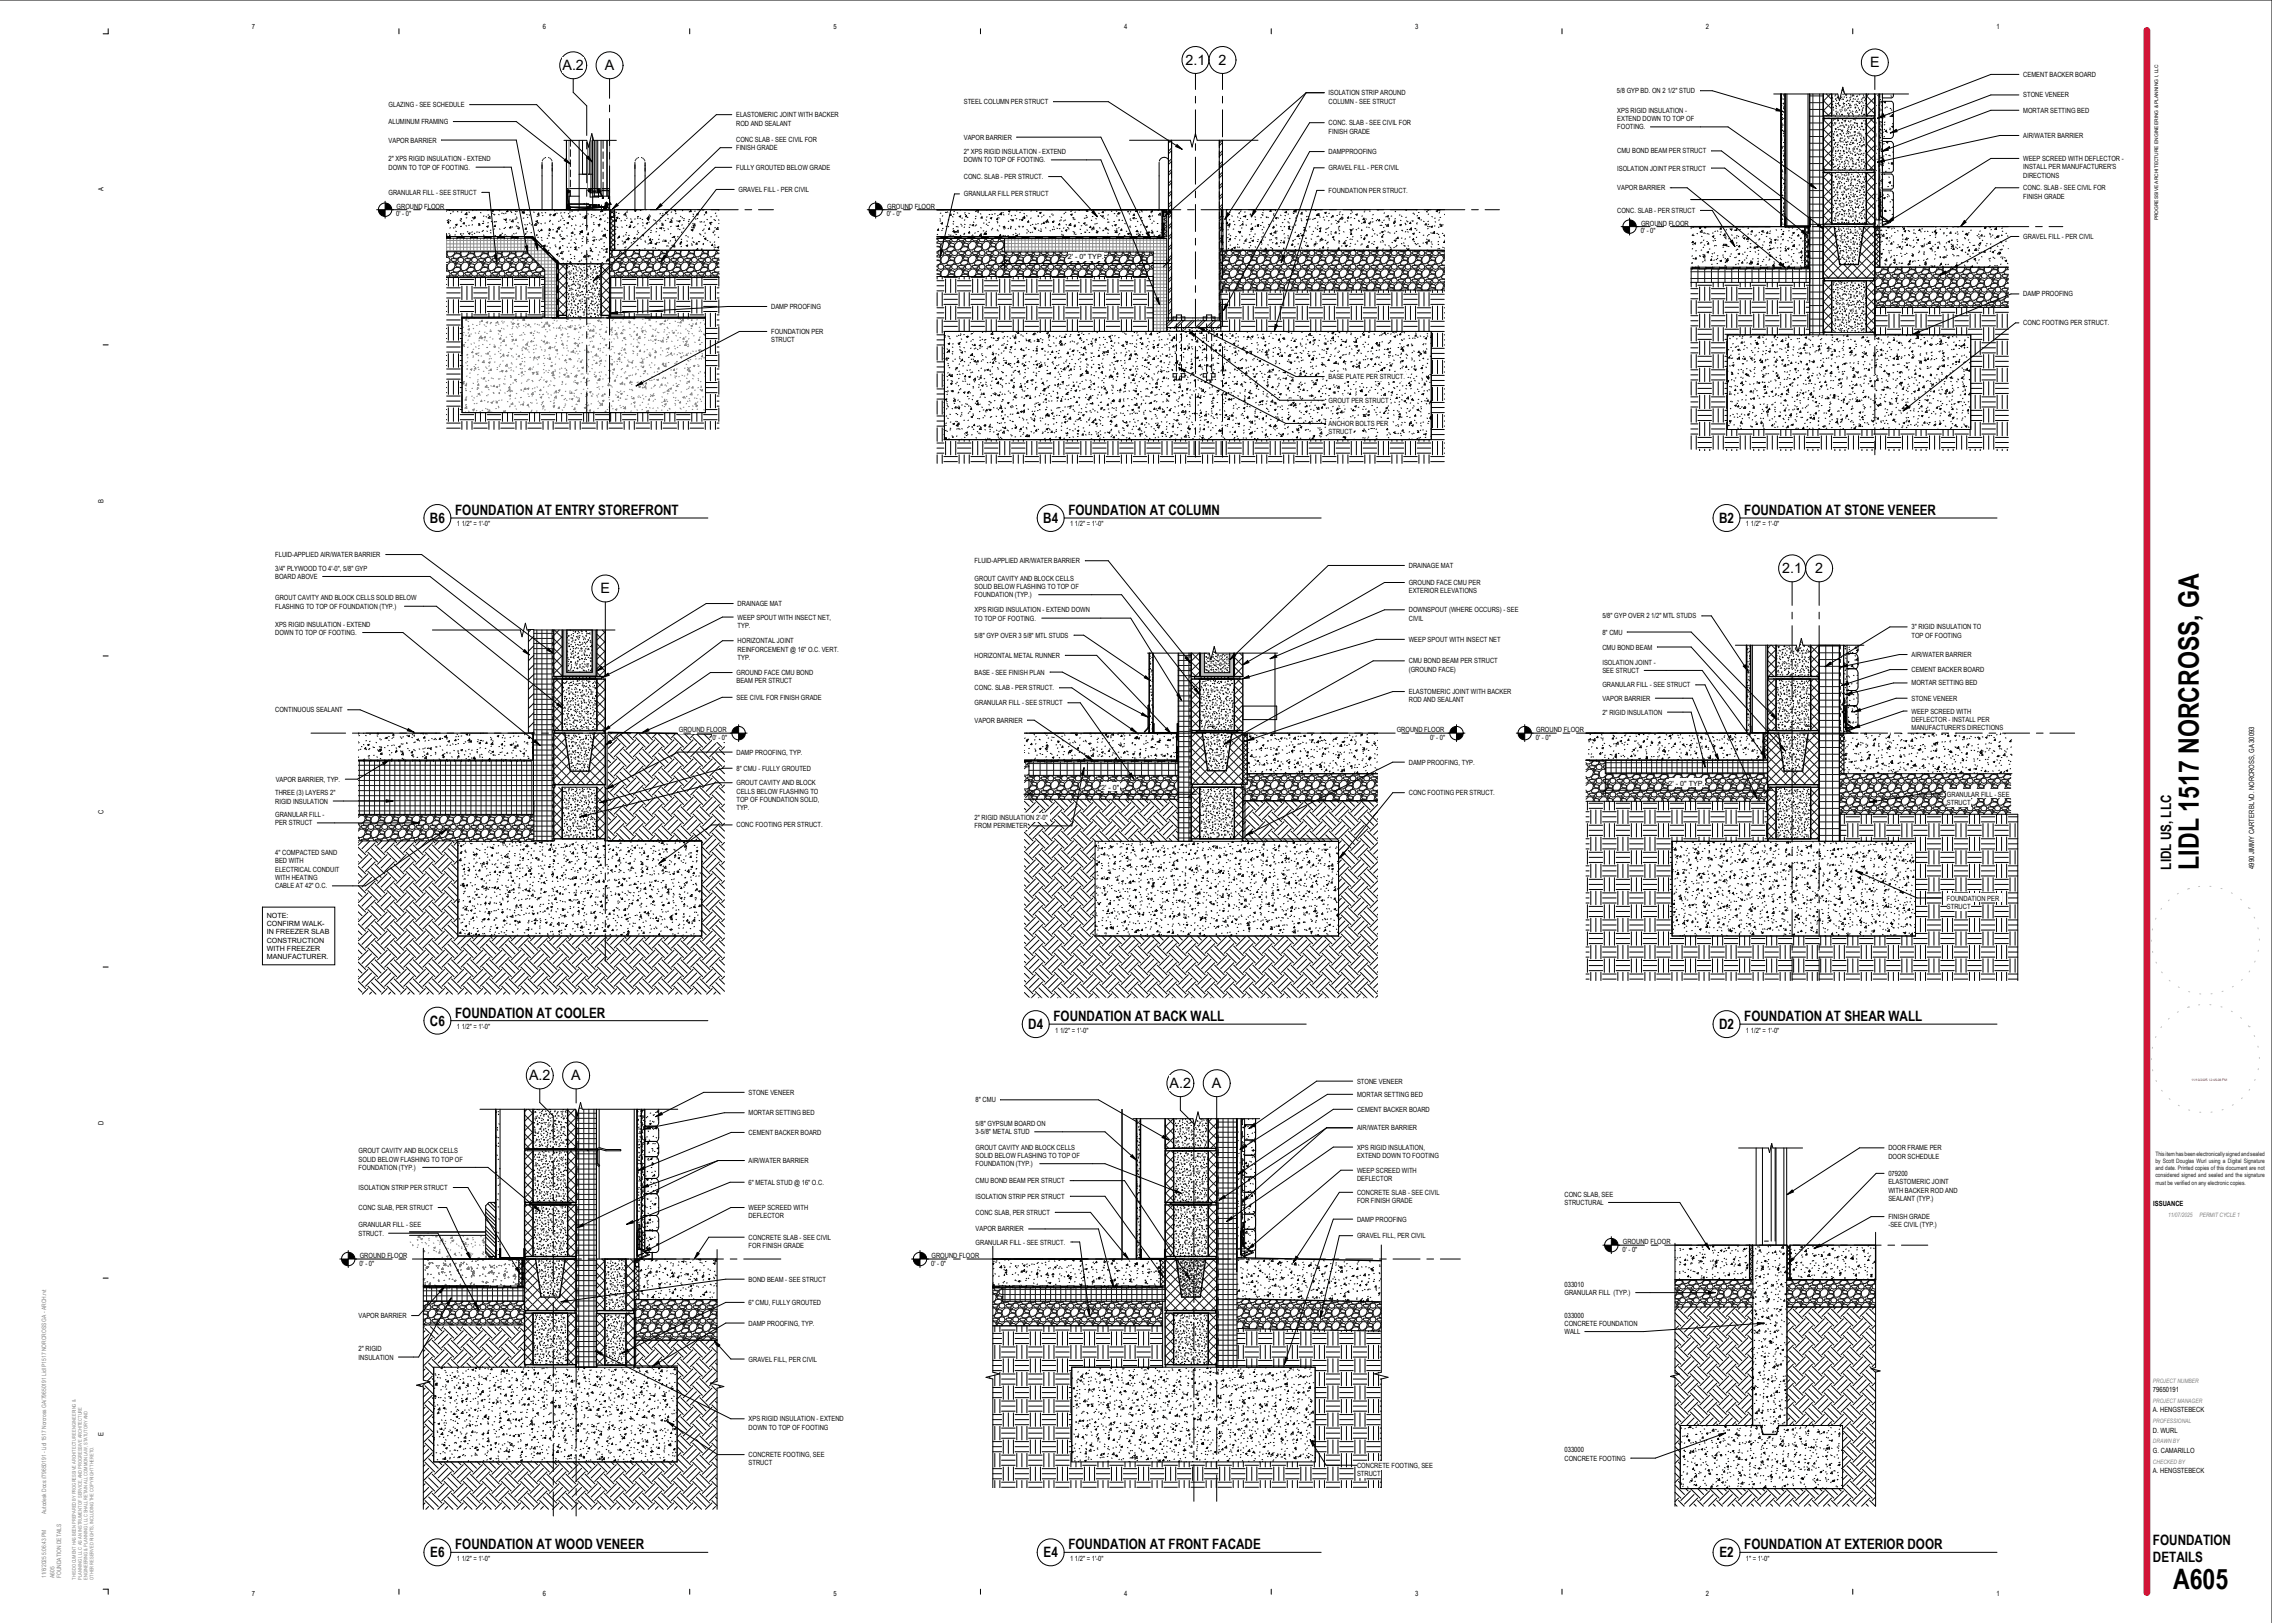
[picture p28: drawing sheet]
<svg xmlns="http://www.w3.org/2000/svg" width="1067mm" height="762mm" viewBox="0 0 1067 762" stroke-linecap="round" stroke-linejoin="round" font-family="sans-serif">
<defs><g id="words">
<g font-size="13.2">
<text x="1032" y="408" transform="rotate(-90 1032 408)">LIDL 1517 NORCROSS, GA</text>
<text x="1020" y="746">A605</text>
</g>
<g font-size="6.7">
<text x="264" y="33">A.2</text>
<text x="284" y="33">A</text>
<text x="557" y="30">2.1</text>
<text x="572" y="30">2</text>
<text x="878" y="32">E</text>
<text x="202" y="246">B6</text>
<text x="214" y="242">FOUNDATION AT ENTRY STOREFRONT</text>
<text x="490" y="246">B4</text>
<text x="502" y="242">FOUNDATION AT COLUMN</text>
<text x="807" y="246">B2</text>
<text x="819" y="242">FOUNDATION AT STONE VENEER</text>
<text x="837" y="269">2.1</text>
<text x="852" y="269">2</text>
<text x="282" y="279">E</text>
<text x="1019" y="408" transform="rotate(-90 1019 408)">LIDL US, LLC</text>
<text x="214" y="478">FOUNDATION AT COOLER</text>
<text x="495" y="479">FOUNDATION AT BACK WALL</text>
<text x="819" y="479">FOUNDATION AT SHEAR WALL</text>
<text x="202" y="482">C6</text>
<text x="483" y="483">D4</text>
<text x="807" y="483">D2</text>
<text x="248" y="507">A.2</text>
<text x="268" y="507">A</text>
<text x="549" y="511">A.2</text>
<text x="569" y="511">A</text>
<text x="1011" y="725">FOUNDATION</text>
<text x="202" y="731">E6</text>
<text x="214" y="727">FOUNDATION AT WOOD VENEER</text>
<text x="490" y="731">E4</text>
<text x="502" y="727">FOUNDATION AT FRONT FACADE</text>
<text x="807" y="731">E2</text>
<text x="819" y="727">FOUNDATION AT EXTERIOR DOOR</text>
<text x="1011" y="733">DETAILS</text>
</g>
<g font-size="3.4">
<text x="118" y="14">7</text>
<text x="255" y="14">6</text>
<text x="391" y="14">5</text>
<text x="528" y="14">4</text>
<text x="664" y="14">3</text>
<text x="801" y="14">2</text>
<text x="937" y="14">1</text>
<text x="950" y="36">CEMENT BACKER BOARD</text>
<text x="624" y="45">ISOLATION STRIP AROUND</text>
<text x="759" y="44">5/8 GYP BD. ON 2 1/2&quot; STUD</text>
<text x="950" y="46">STONE VENEER</text>
<text x="182" y="50">GLAZING - SEE SCHEDULE</text>
<text x="453" y="49">STEEL COLUMN PER STRUCT</text>
<text x="624" y="49">COLUMN - SEE STRUCT</text>
<text x="759" y="53">XPS RIGID INSULATION -</text>
<text x="950" y="53">MORTAR SETTING BED</text>
<text x="182" y="58">ALUMINUM FRAMING</text>
<text x="346" y="55">ELASTOMERIC JOINT WITH BACKER</text>
<text x="346" y="59">ROD AND SEALANT</text>
<text x="624" y="59">CONC. SLAB - SEE CIVIL FOR</text>
<text x="759" y="57">EXTEND DOWN TO TOP OF</text>
<text x="453" y="66">VAPOR BARRIER</text>
<text x="624" y="63">FINISH GRADE</text>
<text x="759" y="61">FOOTING.</text>
<text x="950" y="65">AIR/WATER BARRIER</text>
<text x="182" y="67">VAPOR BARRIER</text>
<text x="346" y="67">CONC SLAB - SEE CIVIL FOR</text>
<text x="346" y="71">FINISH GRADE</text>
<text x="182" y="76">2&quot; XPS RIGID INSULATION - EXTEND</text>
<text x="453" y="72">2&quot; XPS RIGID INSULATION - EXTEND</text>
<text x="453" y="76">DOWN TO TOP OF FOOTING.</text>
<text x="624" y="72">DAMPPROOFING</text>
<text x="759" y="72">CMU BOND BEAM PER STRUCT</text>
<text x="950" y="76">WEEP SCREED WITH DEFLECTOR -</text>
<text x="182" y="80">DOWN TO TOP OF FOOTING.</text>
<text x="346" y="80">FULLY GROUTED BELOW GRADE</text>
<text x="624" y="80">GRAVEL FILL - PER CIVIL</text>
<text x="759" y="80">ISOLATION JOINT PER STRUCT</text>
<text x="950" y="79">INSTALL PER MANUFACTURER'S</text>
<text x="950" y="83">DIRECTIONS</text>
<text x="49" y="90" transform="rotate(-90 49 90)">A</text>
<text x="453" y="84">CONC. SLAB - PER STRUCT.</text>
<text x="759" y="89">VAPOR BARRIER</text>
<text x="950" y="89">CONC. SLAB - SEE CIVIL FOR</text>
<text x="182" y="92">GRANULAR FILL - SEE STRUCT</text>
<text x="347" y="90">GRAVEL FILL - PER CIVIL</text>
<text x="453" y="92">GRANULAR FILL PER STRUCT</text>
<text x="624" y="91">FOUNDATION PER STRUCT.</text>
<text x="950" y="93">FINISH GRADE</text>
<text x="186" y="102">0' - 0&quot;</text>
<text x="186" y="98">GROUND FLOOR</text>
<text x="416" y="102">0' - 0&quot;</text>
<text x="417" y="98">GROUND FLOOR</text>
<text x="759" y="100">CONC. SLAB - PER STRUCT</text>
<text x="771" y="106">GROUND FLOOR</text>
<text x="770" y="110">0' - 0&quot;</text>
<text x="950" y="112">GRAVEL FILL - PER CIVIL</text>
<text x="501" y="122">2' - 0&quot; TYP.</text>
<text x="950" y="139">DAMP PROOFING</text>
<text x="362" y="145">DAMP PROOFING</text>
<text x="950" y="153">CONC FOOTING PER STRUCT.</text>
<text x="362" y="157">FOUNDATION PER</text>
<text x="362" y="161">STRUCT</text>
<text x="624" y="178">BASE PLATE PER STRUCT.</text>
<text x="624" y="189">GROUT PER STRUCT</text>
<text x="624" y="200">ANCHOR BOLTS PER</text>
<text x="624" y="204">STRUCT</text>
<text x="49" y="236" transform="rotate(-90 49 236)">B</text>
<text x="214" y="247">1 1/2&quot; = 1'-0&quot;</text>
<text x="502" y="247">1 1/2&quot; = 1'-0&quot;</text>
<text x="820" y="247">1 1/2&quot; = 1'-0&quot;</text>
<text x="129" y="262">FLUID-APPLIED AIR/WATER BARRIER</text>
<text x="129" y="268">3/4&quot; PLYWOOD TO 4'-0&quot;, 5/8&quot; GYP</text>
<text x="458" y="264">FLUID-APPLIED AIR/WATER BARRIER</text>
<text x="661" y="267">DRAINAGE MAT</text>
<text x="129" y="272">BOARD ABOVE</text>
<text x="458" y="273">GROUT CAVITY AND BLOCK CELLS</text>
<text x="661" y="275">GROUND FACE CMU PER</text>
<text x="129" y="282">GROUT CAVITY AND BLOCK CELLS SOLID BELOW</text>
<text x="458" y="277">SOLID BELOW FLASHING TO TOP OF</text>
<text x="458" y="280">FOUNDATION (TYP.)</text>
<text x="661" y="279">EXTERIOR ELEVATIONS</text>
<text x="129" y="286">FLASHING TO TOP OF FOUNDATION (TYP.)</text>
<text x="346" y="285">DRAINAGE MAT</text>
<text x="458" y="287">XPS RIGID INSULATION - EXTEND DOWN</text>
<text x="661" y="287">DOWNSPOUT (WHERE OCCURS) - SEE</text>
<text x="346" y="291">WEEP SPOUT WITH INSECT NET,</text>
<text x="458" y="291">TO TOP OF FOOTING.</text>
<text x="661" y="291">CIVIL</text>
<text x="752" y="290">5/8&quot; GYP OVER 2 1/2&quot; MTL STUDS</text>
<text x="129" y="294">XPS RIGID INSULATION - EXTEND</text>
<text x="129" y="298">DOWN TO TOP OF FOOTING.</text>
<text x="346" y="295">TYP.</text>
<text x="458" y="299">5/8&quot; GYP OVER 3 5/8&quot; MTL STUDS</text>
<text x="752" y="298">8&quot; CMU</text>
<text x="898" y="296">3&quot; RIGID INSULATION TO</text>
<text x="898" y="299">TOP OF FOOTING</text>
<text x="346" y="302">HORIZONTAL JOINT</text>
<text x="346" y="306">REINFORCEMENT @ 16&quot; O.C. VERT.</text>
<text x="661" y="301">WEEP SPOUT WITH INSECT NET</text>
<text x="752" y="305">CMU BOND BEAM</text>
<text x="346" y="310">TYP.</text>
<text x="458" y="309">HORIZONTAL METAL RUNNER</text>
<text x="661" y="311">CMU BOND BEAM PER STRUCT</text>
<text x="898" y="308">AIR/WATER BARRIER</text>
<text x="346" y="317">GROUND FACE CMU BOND</text>
<text x="458" y="317">BASE - SEE FINISH PLAN</text>
<text x="661" y="315">(GROUND FACE)</text>
<text x="752" y="312">ISOLATION JOINT -</text>
<text x="752" y="316">SEE STRUCT</text>
<text x="898" y="316">CEMENT BACKER BOARD</text>
<text x="346" y="321">BEAM PER STRUCT</text>
<text x="752" y="323">GRANULAR FILL - SEE STRUCT</text>
<text x="898" y="322">MORTAR SETTING BED</text>
<text x="346" y="329">SEE CIVIL FOR FINISH GRADE</text>
<text x="458" y="324">CONC. SLAB - PER STRUCT.</text>
<text x="661" y="326">ELASTOMERIC JOINT WITH BACKER</text>
<text x="661" y="330">ROD AND SEALANT</text>
<text x="752" y="329">VAPOR BARRIER</text>
<text x="898" y="329">STONE VENEER</text>
<text x="129" y="334">CONTINUOUS SEALANT</text>
<text x="458" y="331">GRANULAR FILL - SEE STRUCT</text>
<text x="752" y="336">2&quot; RIGID INSULATION</text>
<text x="898" y="335">WEEP SCREED WITH</text>
<text x="458" y="339">VAPOR BARRIER</text>
<text x="898" y="339">DEFLECTOR - INSTALL PER</text>
<text x="319" y="344">GROUND FLOOR</text>
<text x="335" y="347">0' - 0&quot;</text>
<text x="656" y="344">GROUND FLOOR</text>
<text x="672" y="347">0' - 0&quot;</text>
<text x="721" y="347">0' - 0&quot;</text>
<text x="721" y="344">GROUND FLOOR</text>
<text x="898" y="343">MANUFACTURER'S DIRECTIONS</text>
<text x="346" y="354">DAMP PROOFING, TYP.</text>
<text x="661" y="359">DAMP PROOFING, TYP.</text>
<text x="346" y="362">8&quot; CMU - FULLY GROUTED</text>
<text x="129" y="367">VAPOR BARRIER, TYP.</text>
<text x="346" y="369">GROUT CAVITY AND BLOCK</text>
<text x="517" y="371">2' - 0&quot;</text>
<text x="783" y="369">2' - 0&quot; TYP.</text>
<text x="129" y="373">THREE (3) LAYERS 2&quot;</text>
<text x="129" y="377">RIGID INSULATION</text>
<text x="346" y="373">CELLS BELOW FLASHING TO</text>
<text x="346" y="376">TOP OF FOUNDATION SOLID,</text>
<text x="661" y="373">CONC FOOTING PER STRUCT.</text>
<text x="914" y="374">GRANULAR FILL - SEE</text>
<text x="914" y="378">STRUCT</text>
<text x="49" y="382" transform="rotate(-90 49 382)">C</text>
<text x="129" y="384">GRANULAR FILL -</text>
<text x="346" y="380">TYP.</text>
<text x="129" y="388">PER STRUCT</text>
<text x="346" y="388">CONC FOOTING PER STRUCT.</text>
<text x="458" y="385">2&quot; RIGID INSULATION 2'-0&quot;</text>
<text x="458" y="389">FROM PERIMETER</text>
<text x="129" y="401">4&quot; COMPACTED SAND</text>
<text x="129" y="405">BED WITH</text>
<text x="1058" y="408" transform="rotate(-90 1058 408)">4990 JIMMY CARTER BLVD. NORCROSS, GA 30093</text>
<text x="129" y="409">ELECTRICAL CONDUIT</text>
<text x="129" y="413">WITH HEATING</text>
<text x="129" y="417">CABLE AT 42&quot; O.C.</text>
<text x="914" y="423">FOUNDATION PER</text>
<text x="125" y="431">NOTE:</text>
<text x="914" y="427">STRUCT</text>
<text x="125" y="435">CONFIRM WALK-</text>
<text x="125" y="439">IN FREEZER SLAB</text>
<text x="125" y="443">CONSTRUCTION</text>
<text x="125" y="446">WITH FREEZER</text>
<text x="125" y="450">MANUFACTURER.</text>
<text x="214" y="483">1 1/2&quot; = 1'-0&quot;</text>
<text x="495" y="485">1 1/2&quot; = 1'-0&quot;</text>
<text x="820" y="485">1 1/2&quot; = 1'-0&quot;</text>
<text x="637" y="509">STONE VENEER</text>
<text x="351" y="514">STONE VENEER</text>
<text x="637" y="515">MORTAR SETTING BED</text>
<text x="458" y="518">8&quot; CMU</text>
<text x="637" y="522">CEMENT BACKER BOARD</text>
<text x="351" y="524">MORTAR SETTING BED</text>
<text x="49" y="528" transform="rotate(-90 49 528)">D</text>
<text x="351" y="533">CEMENT BACKER BOARD</text>
<text x="458" y="529">5/8&quot; GYPSUM BOARD ON</text>
<text x="458" y="533">3-5/8&quot; METAL STUD</text>
<text x="637" y="531">AIR/WATER BARRIER</text>
<text x="458" y="540">GROUT CAVITY AND BLOCK CELLS</text>
<text x="637" y="540">XPS RIGID INSULATION,</text>
<text x="168" y="541">GROUT CAVITY AND BLOCK CELLS</text>
<text x="168" y="545">SOLID BELOW FLASHING TO TOP OF</text>
<text x="458" y="544">SOLID BELOW FLASHING TO TOP OF</text>
<text x="637" y="544">EXTEND DOWN TO FOOTING</text>
<text x="887" y="540">DOOR FRAME PER</text>
<text x="887" y="544">DOOR SCHEDULE</text>
<text x="168" y="549">FOUNDATION (TYP.)</text>
<text x="351" y="546">AIR/WATER BARRIER</text>
<text x="458" y="548">FOUNDATION (TYP.)</text>
<text x="637" y="551">WEEP SCREED WITH</text>
<text x="351" y="556">6&quot; METAL STUD @ 16&quot; O.C.</text>
<text x="458" y="556">CMU BOND BEAM PER STRUCT</text>
<text x="637" y="555">DEFLECTOR</text>
<text x="887" y="552">079200</text>
<text x="887" y="556">ELASTOMERIC JOINT</text>
<text x="168" y="559">ISOLATION STRIP PER STRUCT</text>
<text x="458" y="563">ISOLATION STRIP PER STRUCT</text>
<text x="637" y="561">CONCRETE SLAB - SEE CIVIL</text>
<text x="735" y="562">CONC SLAB, SEE</text>
<text x="887" y="560">WITH BACKER ROD AND</text>
<text x="887" y="564">SEALANT (TYP.)</text>
<text x="168" y="568">CONC SLAB, PER STRUCT</text>
<text x="351" y="568">WEEP SCREED WITH</text>
<text x="637" y="565">FOR FINISH GRADE</text>
<text x="735" y="566">STRUCTURAL</text>
<text x="1011" y="566">ISSUANCE</text>
<text x="351" y="572">DEFLECTOR</text>
<text x="458" y="570">CONC SLAB, PER STRUCT</text>
<text x="637" y="574">DAMP PROOFING</text>
<text x="887" y="572">FINISH GRADE</text>
<text x="168" y="576">GRANULAR FILL - SEE</text>
<text x="168" y="580">STRUCT.</text>
<text x="458" y="578">VAPOR BARRIER</text>
<text x="637" y="581">GRAVEL FILL, PER CIVIL</text>
<text x="887" y="576">-SEE CIVIL (TYP.)</text>
<text x="351" y="582">CONCRETE SLAB - SEE CIVIL</text>
<text x="351" y="586">FOR FINISH GRADE</text>
<text x="458" y="584">GRANULAR FILL - SEE STRUCT.</text>
<text x="762" y="588">0' - 0&quot;</text>
<text x="762" y="584">GROUND FLOOR</text>
<text x="169" y="591">GROUND FLOOR</text>
<text x="437" y="591">GROUND FLOOR</text>
<text x="169" y="594">0' - 0&quot;</text>
<text x="437" y="594">0' - 0&quot;</text>
<text x="351" y="602">BOND BEAM - SEE STRUCT</text>
<text x="735" y="604">033010</text>
<text x="735" y="608">GRANULAR FILL (TYP.)</text>
<text x="351" y="613">6&quot; CMU, FULLY GROUTED</text>
<text x="168" y="619">VAPOR BARRIER</text>
<text x="351" y="622">DAMP PROOFING, TYP.</text>
<text x="735" y="619">033000</text>
<text x="735" y="622">CONCRETE FOUNDATION</text>
<text x="735" y="626">WALL</text>
<text x="168" y="634">2&quot; RIGID</text>
<text x="168" y="638">INSULATION</text>
<text x="351" y="639">GRAVEL FILL, PER CIVIL</text>
<text x="1011" y="654">79650191</text>
<text x="1011" y="663">A. HENGSTEBECK</text>
<text x="351" y="667">XPS RIGID INSULATION - EXTEND</text>
<text x="351" y="671">DOWN TO TOP OF FOOTING</text>
<text x="49" y="674" transform="rotate(-90 49 674)">E</text>
<text x="1011" y="673">D. WURL</text>
<text x="735" y="682">033000</text>
<text x="1011" y="682">G. CAMARILLO</text>
<text x="351" y="684">CONCRETE FOOTING, SEE</text>
<text x="351" y="688">STRUCT</text>
<text x="637" y="689">CONCRETE FOOTING, SEE</text>
<text x="735" y="686">CONCRETE FOOTING</text>
<text x="637" y="693">STRUCT</text>
<text x="1011" y="692">A. HENGSTEBECK</text>
<text x="214" y="733">1 1/2&quot; = 1'-0&quot;</text>
<text x="502" y="733">1 1/2&quot; = 1'-0&quot;</text>
<text x="820" y="733">1&quot; = 1'-0&quot;</text>
<text x="118" y="749">7</text>
<text x="255" y="749">6</text>
<text x="391" y="749">5</text>
<text x="528" y="749">4</text>
<text x="664" y="749">3</text>
<text x="801" y="749">2</text>
<text x="937" y="749">1</text>
</g>
<g font-size="2.8" fill="#231f20">
<text x="1012" y="543">This item has been electronically signed and sealed</text>
<text x="1012" y="546">by Scott Douglas Wurl using a Digital Signature</text>
<text x="1012" y="549">and date. Printed copies of this document are not</text>
<text x="1012" y="553">considered signed and sealed and the signature</text>
<text x="1012" y="556">must be verified on any electronic copies.</text>
</g>
<g font-size="2.8" fill="#808080">
<text x="1018" y="571">11/07/2025</text>
<text x="1033" y="571">PERMIT CYCLE 1</text>
<text x="1011" y="649">PROJECT NUMBER</text>
<text x="1011" y="659">PROJECT MANAGER</text>
<text x="1011" y="668">PROFESSIONAL</text>
<text x="1011" y="678">DRAWN BY</text>
<text x="1011" y="687">CHECKED BY</text>
<text x="22" y="711" transform="rotate(-90 22 711)">Autodesk Docs://79650191 - Lidl 1517 Norcross GA/79650191 Lidl P1517 NORCROSS GA - ARCH.rvt</text>
<text x="22" y="741" transform="rotate(-90 22 741)">11/6/2025 5:06:43 PM</text>
<text x="26" y="741" transform="rotate(-90 26 741)">A605</text>
<text x="29" y="741" transform="rotate(-90 29 741)">FOUNDATION DETAILS</text>
</g>
<text font-size="2.3" x="1013" y="104" transform="rotate(-90 1013 104)">PROGRESSIVE ARCHITECTURE ENGINEERING &amp; PLANNING I, LLC</text>
<g font-size="2.3" fill="#808080">
<text x="36" y="742" transform="rotate(-90 36 742)">THIS DOCUMENT HAS BEEN PREPARED BY PROGRESSIVE ARCHITECTURE ENGINEERING &amp;</text>
<text x="38" y="742" transform="rotate(-90 38 742)">PLANNING I, LLC AS AN INSTRUMENT OF SERVICE, AND PROGRESSIVE ARCHITECTURE</text>
<text x="41" y="742" transform="rotate(-90 41 742)">ENGINEERING &amp; PLANNING I, LLC SHALL RETAIN ALL COMMON LAW, STATUTORY AND</text>
<text x="44" y="742" transform="rotate(-90 44 742)">OTHER RESERVED RIGHTS, INCLUDING THE COPYRIGHT THERETO.</text>
</g>
<text font-size="1.5" fill="#f00" x="1029" y="507">11/10/2025 12:45:28 PM</text>
</g></defs>
<path d="M284 98a.6 .6 0 0 0 1 0 .6 .6 0 0 0-1 0zM267 98a.6 .6 0 0 0 1 0 .6 .6 0 0 0-1 0z" fill="#000"/>
<g fill="#fff">
<path d="M266 124h16v25h-16z"/>
<path d="M210 112h40l11 11v26h-5v-22l-9-9h-37z"/>
<path d="M262 124v24h4v-24zM282 124v24h4v-24z"/>
<path d="M286 118v12h52v-12zM210 118v12h46v-3l-9-9zM250 112l11 11-6-6v-1h-1zM250 111v1v-1z"/>
<path d="M210 98v13h40l13 13h23v-26zM289 98v20h49v-20z"/>
</g>
<g fill="#000">
<path d="M210 111h1v1h-1zM215 111h3v1h-3zM221 111h3v1h-3zM227 111h4v1h-4zM234 111h3v1h-3zM240 111h3v1h-3zM246 111h4v1h-4zM250 112v-1l2 2v1zM255 117v-1l3 3h-1zM261 123h1v3h-1zM261 129h1v3h-1zM261 134h1v3h-1z"/>
<path d="M260 121h-1l2 2h1zM261 141h1v2h-1zM261 146h1v3h-1z"/>
</g>
<g fill="none" stroke="#808080" stroke-width=".47">
<path d="M267 66v24M276 67v22M282 66v23M286 66v23M218 157h-1M218 154h-1M218 156h.1M219 157v1M219 150h.1M220 151h.1M220 155v-1v1zM220 160h.1"/>
<path d="M220 156h.1M220 153h.1M220 149v1M221 157v1h-1zM221 157h.1M222 152h.1M222 154h.1M223 149h.1M223 156h.1M224 153h.1M225 156v1M225 160h.1"/>
<path d="M225 151h.1M225 159h.1M225 155v1M225 152h.1M226 159l1-1-1 1zM226 158v1h-1zM226 150v1zM227 152l1 1M228 160h-1M228 158v1h-1zM228 156h-1M228 153h.1"/>
<path d="M228 151h1v1zM228 160h1M229 156v1M230 158h.1M230 156h.1M230 155h.1M230 152h.1M231 155v1M231 152h-1M232 159h-1M233 153h.1M233 152h.1"/>
<path d="M234 151v1h-1zM234 157h.1M234 152h.1M234 155h.1M234 155h1v1zM234 159h1M235 159h.1M236 157l-1 1M236 154h-1M236 151h.1M236 152h.1M236 154l1 1"/>
<path d="M237 159v1h-1zM237 151h.1M238 158h.1M238 153h.1M239 157h1M240 151h.1M240 158h1M240 160l1-1v1zM240 158h.1M241 154h-1M241 157h.1M241 153v1"/>
<path d="M241 152h-1zM241 150h.1M241 152h1M242 159v1zM242 153l1 1M243 152h1l-1 1zM243 154h.1M243 150h.1M244 153h.1M244 157h.1M245 157h.1M245 150h1"/>
<path d="M246 159v1M246 156h.1M246 153h.1M246 149v1M246 150h-1zM246 157h1M247 152h.1M247 153h.1M248 152v1zM248 152l1 1M249 156h1l-1 1zM249 153v1"/>
<path d="M250 160v1l-1-1zM250 149h-1M250 157l1 1M251 157h-1M251 159h.1M251 155v1M251 152h.1M252 149h.1M252 156h.1M252 152h1M253 156h.1M253 153h.1"/>
<path d="M254 151v1M254 154h1M254 160h.1M256 153h-1zM256 158h.1M256 152h.1M256 155h.1M257 151h-1M257 151v1h-1zM257 156h.1M257 153h1zM258 152v1"/>
<path d="M258 155h.1M260 152h-1M260 154h.1M260 150h.1M261 159h.1M261 158h.1M261 157v1M262 154h-1M262 151h-1M263 153v1h-1zM263 153h.1M263 159h.1"/>
<path d="M264 155h-1M264 157h.1M264 160h.1M264 154h.1M265 154h1M266 150l1-1v1zM266 149h.1M266 155h.1M266 151h.1M267 158h.1M267 160h-1M267 157h-1"/>
<path d="M267 153h.1M267 150h.1M268 153v1h-1zM269 153h.1M269 151h-1M270 159h.1M270 154h.1M270 153h.1M270 154v1zM271 154h.1M272 159h.1M272 156h.1"/>
<path d="M272 158h.1M272 149h.1M272 152v1M272 154h1zM273 150h-1M274 157h-1M274 153h.1M275 158h1M276 152h.1M276 155h.1M276 157h.1M276 153h.1"/>
<path d="M277 159h.1M277 155h.1M277 152h.1M277 159h1M277 155h1h-1zM278 158h1zM279 155v1l-1-1zM279 153h.1M279 153l1 1M280 156h.1M281 151v-1v1zM281 157h1"/>
<path d="M282 155h.1M282 151h.1M282 158h.1M282 154v1M283 152h-1M283 159h.1M284 160h-1M284 159h.1M285 155v1h-1zM285 154h.1M286 159h.1M286 156h.1"/>
<path d="M287 155v-1v1zM287 155h.1M287 156h1M287 157h.1M288 154h-1M288 150l-1 1M288 150h.1M288 159h.1M289 155h.1M289 152h.1M290 156v1h-1zM290 158h.1"/>
<path d="M290 159h.1M290 154h1M292 151h-1M292 156v1h-1zM292 155h1M292 160h.1M293 156l-1 1M293 153h-1M293 159v-1v1zM293 150h.1M293 155h.1M294 159h.1"/>
<path d="M295 151h1v1zM296 151h-1M296 154h.1M296 157h.1M297 158h-1M298 149l-1 1 1-1M298 159h-1M298 155v1M298 156h.1M298 152v1M299 159v1M299 154h.1"/>
<path d="M299 158h.1M299 157h.1M301 159h-1v-1l1 1M301 154h.1M301 155h1v1zM302 156h.1M302 154h.1M302 150h.1M303 158v1M303 155h.1M303 157h.1M303 152h.1"/>
<path d="M303 156h.1M303 149h.1M304 160h1M305 150h-1M305 153h1M305 150h.1M305 160h1M306 155h1M307 157v1h-1zM307 160l1-1v1zM308 155h.1M308 158h.1"/>
<path d="M308 154v1M308 151h.1M308 149l1 1M309 156h.1M309 160h.1M310 152h1l-1 1zM310 160h.1M311 152h.1M311 160v1v-1zM311 159h1M312 155h.1M312 156h.1"/>
<path d="M312 152h.1M312 150l1 1h-1zM313 159h.1M313 157h.1M313 154h.1M313 154h1M314 150h-1M314 158v1h-1zM314 150h.1M314 156h.1M315 152h-1M316 155h.1"/>
<path d="M316 156h1l-1 1zM317 151h.1M317 158h1M317 155h1M318 160h.1M319 151h-1M319 156h-1M319 153h-1M319 149v1M319 150h1M319 153h1M319 156l1 1"/>
<path d="M320 158l-1 1M320 151v1h-1zM321 150v1h-1zM321 159h.1M322 158h.1M322 154v1M323 155h.1M323 150h.1M323 157h1M324 159h-1M324 156h-1M324 152h.1"/>
<path d="M324 153h1zM325 150h.1M325 154h-1M325 157h.1M325 150v1M325 152h1M326 158h.1M327 152h.1M327 150h.1M328 155v1M328 159l1 1h-1zM329 154h-1"/>
<path d="M329 158h.1M329 155h.1M329 151v1M329 155v1M330 150h.1M330 157h1M331 157h.1M331 151h.1M331 152h.1M331 150h.1M217 176h.1M217 172h.1"/>
<path d="M217 162h1zM217 180h1h-1zM218 179v1h-1zM218 163h.1M218 179h.1M219 170h.1M219 161h-1M219 167h.1M219 180h.1M219 173h1M219 177h.1M219 173h.1"/>
<path d="M220 170h-1M220 172h-1M220 166l-1 1M220 168h-1M220 163h.1M221 177h.1M221 175h-1M221 173h1l-1 1zM221 161v1M222 165v1h-1zM222 180h.1M222 167h.1"/>
<path d="M222 168h.1M222 164h.1M223 174h.1M223 172h.1M223 161h.1M223 163h1M223 173h.1M223 166h1zM224 171h-1M224 179h.1M225 176h-1M225 167h.1"/>
<path d="M225 178h-1M225 172l-1 1M225 173v1M225 169h.1M225 166h.1M225 164h.1M225 162h.1M226 177v1M226 167h.1M227 162h.1M227 178l1-1-1 1zM227 178h.1"/>
<path d="M227 174h.1M227 169v1h-1zM228 172h.1M228 179h.1M228 166h.1M228 173h1M229 163h.1M229 166h.1M229 170h1v1zM230 179h-1M230 175h-1M230 172h.1"/>
<path d="M230 174h-1M230 168v1M230 170h.1M230 167h.1M230 165h.1M230 174h.1M230 162h.1M231 168h.1M231 173v1h-1zM231 177v1M231 178h1M232 163h1h-1z"/>
<path d="M232 162h.1M232 170h.1M233 166h-1M233 172l1 1M234 173l-1 1M234 178h.1M234 165h.1M234 163h.1M234 172h1M235 178h.1M235 174v1M235 171h.1"/>
<path d="M235 166h.1M235 168h.1M235 162h.1M235 164h.1M235 167h1M235 161h.1M235 174h1v1zM236 174h.1M236 169h.1M236 167h1M236 166l1 1h-1zM237 178h.1"/>
<path d="M237 177h.1M237 162h1M238 162h-1M238 174v1l-1-1zM238 167h1h-1zM238 171v1h-1zM239 173h.1M239 165h.1M240 163v1M240 177h.1M240 164h.1M240 176h.1"/>
<path d="M240 173h.1M240 174h.1M240 170h.1M240 171h1M240 167h.1M241 164h-1M241 160h-1M241 168h.1M241 174h.1M241 180h.1M242 178v1zM242 161h-1"/>
<path d="M242 178h1M242 179h1M242 166h1M243 172h-1M243 169h-1M243 162v1M244 167v1l-1-1zM244 176h-1M244 171h1zM244 173h1M245 164h.1M245 180h.1"/>
<path d="M245 176v1M245 168h.1M245 173h.1M245 175h.1M245 165h.1M245 170h.1M246 166h-1M246 163h-1M246 176h.1M246 163h.1M246 170h.1M246 168h1"/>
<path d="M246 174h1M246 172h.1M246 164l1-1v1zM248 179h-1M248 178v1M248 162v-1l-1 1h1M248 164h.1M248 161h.1M248 178h.1M248 163h1M248 165h1M249 173v1h-1z"/>
<path d="M249 168h.1M250 173h.1M250 179h.1M250 175h1zM250 175h.1M250 164h1M250 176h.1M251 172h-1M251 160h-1M251 169h-1M251 165v1M251 162h.1"/>
<path d="M251 168h.1M252 168h.1M252 175h.1M252 162h.1M252 164h-1M252 169h.1M252 175l1 1h-1zM253 168v-1v1zM253 175h-1M253 171h.1M253 179h.1M254 163h.1"/>
<path d="M254 178h.1M254 177h.1M254 164h.1M255 160h1v1zM255 173v1M255 171h.1M256 178h-1M256 167h-1M256 175h-1M256 172h.1M256 164h.1M256 168h.1"/>
<path d="M256 165h.1M256 179h1v1zM256 161v1M257 174h-1M257 161h-1zM257 168h.1M257 175h1M258 174h.1M258 161h.1M258 167h.1M258 168h.1M258 163h.1"/>
<path d="M258 168v1zM258 163l1 1h-1zM259 179h.1M259 172h.1M259 163h.1M259 170h.1M260 176h-1zM260 174v1h-1zM260 176h.1M260 163h.1M260 177h.1M261 174h.1"/>
<path d="M261 178h-1M261 163h-1M261 171h.1M261 167v1M261 164h1v1zM261 164h.1M261 164l1 1M261 161h.1M262 166h.1M263 168v1M263 175h.1M263 177h.1"/>
<path d="M263 173h.1M264 173h.1M264 179h.1M264 180h.1M264 167h.1M264 161v1zM265 163h.1M265 162h-1M265 176h.1M266 173h-1M266 169h-1zM266 169h-1"/>
<path d="M266 177h.1M266 174h.1M266 175h.1M266 162h.1M266 173v1M266 170h.1M266 167h.1M266 163v1M267 165h.1M267 176h-1M267 176v1zM267 169l1-1v1z"/>
<path d="M268 169h.1M268 175h.1M268 165h.1M269 164v1h-1zM269 179h1M269 172h.1M270 172h.1M270 161v1zM270 179h.1M270 166h.1M270 164h.1M270 180h.1"/>
<path d="M271 176v1h-1zM271 165h.1M271 161h.1M271 180h.1M271 176h.1M271 173h.1M271 174h1M271 169v1M272 162h-1zM272 166h-1M272 163h-1M272 174h.1"/>
<path d="M272 161h.1M272 168h.1M272 165h.1M273 169v1h-1zM273 179h.1M273 176h.1M273 173l1-1v1zM273 169h1M274 175v1M274 161h-1M274 177v1zM275 164h-1"/>
<path d="M275 179v1M275 164h1M275 171h1M276 175h-1M276 165v1zM276 172h-1M276 178h.1M276 165h.1M276 179h.1M276 176h.1M276 172h.1M277 169h-1"/>
<path d="M277 165l-1 1M277 162h.1M277 174v1M277 179h.1M277 160h.1M278 165h.1M278 173h.1M278 160h.1M278 171h.1M278 168h.1M279 169h.1M279 162v1h-1z"/>
<path d="M279 176h.1M279 177l1-1v1zM280 175h-1M280 166v1h-1zM280 180h.1M280 170v1zM281 164h.1M281 167h.1M281 170h1M281 178h.1M281 178l1 1h-1zM282 175h-1"/>
<path d="M282 178h-1zM282 171l-1 1M282 177h.1M282 169v1zM282 164h.1M282 168h.1M282 165h.1M282 161h.1M282 171h.1M282 175h1M283 165v1M283 178h.1"/>
<path d="M284 163h-1M284 172h.1M284 169v1M284 162h1zM284 176h1M285 167h.1M286 180h.1M286 178h-1M286 174h.1M286 163v1zM286 164h1M287 177l-1 1"/>
<path d="M287 174h.1M287 171h.1M287 167h.1M287 164h.1M287 161h.1M287 169h1M287 171h1h-1zM288 163h-1M288 175h.1M288 175v1M288 163h.1M288 173h1l-1 1z"/>
<path d="M288 166h1M288 174h.1M289 170h-1M289 178v1h-1zM290 170h.1M290 177h-1M290 171h.1M290 176h.1M290 166h1zM291 168v1h-1zM291 170h.1M291 166h.1"/>
<path d="M292 164v1M292 177h.1M292 173v1M292 170h.1M292 167h.1M292 163h.1M292 179v1zM292 173h.1M293 175h.1M293 168h.1M293 164h.1M294 174v1"/>
<path d="M294 162h.1M294 166h.1M294 166h-1M294 178l1-1-1 1zM295 171v1h-1zM295 169h.1M295 170h.1M295 176v1M296 170h.1M296 180h.1M296 176h.1M296 179v1z"/>
<path d="M296 170h1v1zM297 162h-1M297 179v1M297 176h.1M297 165h.1M297 173h.1M297 169h.1M297 166h.1M298 162l-1 1M298 165h-1M298 175h1M299 176h-1"/>
<path d="M299 172h-1M299 163h1h-1zM299 180h.1M299 167h.1M299 166h.1M300 173v1M300 161h.1M300 179h-1M300 170h1M301 177h.1M301 164v1h-1zM301 172h.1"/>
<path d="M301 168h.1M302 169h.1M302 170h-1zM302 172v1zM302 179h.1M302 175h.1M302 172h.1M302 174h1v1zM302 165h1M303 169h-1M303 165h-1M303 162h.1"/>
<path d="M303 180h1h-1zM304 175v1M304 168h.1M304 164h.1M305 166h.1M305 167h1h-1zM305 178v1M305 171h.1M305 172l1 1M306 170h.1M306 177h.1M306 179h.1"/>
<path d="M307 164h-1M307 160h-1M307 178h.1M307 175h.1M307 168h1M308 171h-1M308 168h-1M308 164v1M308 167h-1M308 161h.1M308 165h.1M308 165v1h-1z"/>
<path d="M308 178h1v1zM309 178h-1M309 175h.1M309 176h1M309 173h.1M310 166v1M310 163h.1M311 171h1h-1zM311 177v1M311 165h.1M311 171h.1M311 171l1 1"/>
<path d="M311 174h.1M311 177h1M313 177h-1M313 178h-1M313 171v1h-1zM313 174h-1M313 170v1M313 167h.1M313 164h.1M313 160v1M313 165l1 1M313 180h1"/>
<path d="M313 167h1M313 164l1-1v1zM314 170h.1M314 167h.1M315 176h.1M315 166h.1M315 174h.1M315 160h1M315 167h1M317 173v1h-1zM317 171h.1M317 166h-1"/>
<path d="M317 176v1M317 177h.1M317 162v1M317 164h.1M317 175h1zM317 170l1 1M318 180h-1M318 177h.1M318 173h.1M318 170h.1M318 166v1M318 163h.1"/>
<path d="M319 166h.1M319 177h.1M319 179h1M319 166h1M319 162h.1M319 168l1-1v1zM320 176h.1M321 166h-1M321 160v1M321 167h.1M322 177h-1M322 173h-1"/>
<path d="M322 160h1l-1 1zM322 161v1h-1zM322 171h.1M322 178h1M323 166v1h-1zM323 179h.1M323 175v1M323 163h.1M323 176h.1M323 173h.1M323 179h1v1zM323 169h.1"/>
<path d="M323 169v1M323 166h.1M323 162h.1M323 162v1M323 173l1 1h-1zM324 174v1l-1-1zM324 166h.1M324 173h.1M324 169h.1M325 178h.1M325 165h1M325 176h.1"/>
<path d="M326 172h.1M326 176v1M326 161h.1M326 167h1M327 168v1M327 165h.1M328 171h.1M328 178h.1M328 164h1v1zM328 179h.1M328 175h.1M328 172h.1"/>
<path d="M328 168v1M329 165h-1M329 162h-1M329 174v1M329 162h.1M329 168v1M329 179h.1M330 164l-1 1M330 166h.1M330 161h-1M330 167v1l-1-1zM331 168h-1"/>
<path d="M331 177h.1M331 164h.1M331 175h.1M218 181h1zM219 182v1M219 183h.1M219 193l-1 1M219 187v1h-1zM219 187h.1M219 191v1h-1zM219 190h.1M219 186h.1"/>
<path d="M220 193h.1M220 193v1M221 184h.1M222 186h-1M222 182h.1M222 188h.1M222 192h1v1zM222 193h.1M222 187h1M223 189v1M224 193h.1M224 183h.1"/>
<path d="M224 189v1M224 186h.1M224 182h.1M224 185h1zM225 182h.1M225 180v1h-1zM225 193h1M226 185l-1 1M226 184h.1M226 188v1v-1zM227 193h-1M227 188h1"/>
<path d="M228 192h.1M228 181v1M228 186h1M229 181v1h-1zM229 192h.1M229 189h.1M229 185h.1M229 183h1M229 182h.1M230 192v1h-1zM230 181h1M231 189h.1"/>
<path d="M231 193v1M232 184h.1M232 188h.1M232 181v1v-1zM232 185h.1M233 188h.1M233 182l1-1v1zM233 192h.1M233 189h1h-1zM234 191h.1M234 185h1M234 188h.1"/>
<path d="M235 185h-1M235 184h-1M235 181h-1M235 183h.1M236 188h-1M236 194h.1M236 193h1M236 180h1M237 193h.1M237 184v1M237 180h.1M238 188l1 1"/>
<path d="M238 184h.1M239 186l1-1v1zM239 182h.1M239 183l1 1-1-1zM239 191h.1M240 191h-1M240 187h-1M240 184h.1M240 190h.1M240 180v1M240 183h1M240 184h1"/>
<path d="M241 189v1h-1zM242 191h.1M242 187h.1M242 192h1M242 185h1M244 189h.1M244 187h1M245 193l-1 1M245 190h-1M245 183h.1M245 190h1zM246 184h.1"/>
<path d="M246 189h.1M246 190h.1M246 183h.1M247 182v1h-1zM247 183h.1M248 182v1zM248 185h.1M248 190h.1M248 191h.1M249 186h-1M249 189h.1M250 193h-1"/>
<path d="M250 193h.1M250 189h.1M250 186h.1M250 182v1M250 184v1h-1zM251 184h.1M251 182h.1M252 188h.1M252 194h.1M252 182h.1M252 193h.1M252 189h.1"/>
<path d="M253 185h1M254 187v-1v1zM254 183h-1zM254 190h.1M255 189h.1M255 192h.1M255 188v1M255 185h.1M255 190v1zM255 182h.1M256 192h.1M257 184h.1"/>
<path d="M258 185h-1M258 187h.1M258 181h-1M258 193v1M258 181h.1M259 185v1M259 188h-1M260 191v-1v1zM260 189v1M260 189h.1M260 191h.1M260 181h.1"/>
<path d="M260 188h.1M260 184v1M261 181h-1M261 186v1h-1zM261 183v1zM261 184h.1M262 184h.1M262 183h1v1zM262 192h.1M263 191v1h-1zM264 186h.1M264 192v1"/>
<path d="M265 191h.1M265 188h.1M265 190h1M265 190v1M266 187h-1M266 184h-1M266 180h.1M266 188h.1M267 184l1 1M268 187h-1M268 184h-1M268 187h1v1z"/>
<path d="M268 184l1 1h-1zM269 191h.1M269 185h1M270 186h.1M270 192h-1zM270 191v1M270 183h.1M271 193h-1M271 190h-1M271 190h.1M271 186v1M271 183h.1"/>
<path d="M272 187h-1M272 187h.1M272 188v1l-1-1zM273 185h.1M274 183h.1M274 191h1v1zM275 186h.1M275 194h.1M275 190h.1M275 184h1M276 192l-1 1M276 185h-1z"/>
<path d="M276 189h.1M276 190v1M276 186h.1M276 182h.1M276 190h.1M277 184h1h-1zM277 192v1zM278 190h-1M278 186h.1M278 185h1M279 193h.1M280 186h1"/>
<path d="M280 186h.1M281 182h-1M281 192h.1M281 188h.1M281 185h.1M281 182h.1M281 183h1M282 190h.1M282 189h-1M282 189v1M283 189v1h-1zM283 188h1l-1 1z"/>
<path d="M283 185v1zM283 182h.1M284 185h.1M284 193l1 1h-1zM285 181h1zM285 192h.1M286 187h.1M286 191h.1M286 188h.1M286 184h.1M287 181h-1M287 181h.1"/>
<path d="M287 191h.1M287 182h1M288 188v1M288 192h.1M288 188h.1M289 192h1l-1 1zM289 185v1M290 184h.1M290 186v1zM291 188h-1M291 184h-1M291 194h.1"/>
<path d="M291 187h.1M291 190v1M291 185h1zM292 184h-1M292 194h.1M292 180h-1M292 191h-1M292 191h1M293 193v1M293 181h.1M293 184h.1M293 180h.1"/>
<path d="M294 187v1M294 191v1h-1zM294 187h.1M294 186h1M296 183h.1M296 193h.1M296 180l1 1M297 190h-1M297 187h.1M297 186h-1M297 183h.1M297 189h1z"/>
<path d="M298 187h-1zM298 191h.1M299 192v1M299 186l1 1M300 186h.1M300 182l1-1-1 1zM301 190h-1M301 187h.1M302 182h.1M302 192h-1M302 189h.1M302 181h.1"/>
<path d="M302 185v1M302 187h.1M303 181v1h-1zM303 191h1M303 186h.1M304 193h.1M304 183h-1M304 193l1 1-1-1zM305 190h-1M305 187v1h-1zM305 191v1M305 186h1"/>
<path d="M305 185l1 1M306 186l1-1v1zM306 182h.1M307 192h.1M307 188h.1M307 185h.1M307 181v1M307 186h.1M307 194h1M307 187l1 1M308 181h.1M308 193h.1"/>
<path d="M309 191v1M310 182h.1M311 186h.1M311 180v1h-1zM311 193h.1M311 190v1M311 189h.1M311 184l1 1M312 191h.1M312 190h1zM312 188v1v-1zM312 187v1"/>
<path d="M312 184h.1M312 181h.1M313 181h.1M313 188h.1M313 193h1M314 189h-1M314 185h-1M314 183v1h-1zM314 192h.1M315 182v1zM315 192h-1M316 187h.1"/>
<path d="M316 185h.1M316 181h.1M317 189v1M317 193v1M317 183v1M317 190h.1M317 188h.1M317 187h.1M318 181v1v-1zM318 181v1M318 188h1M319 194h.1"/>
<path d="M319 181h.1M319 192h1M319 189h1h-1zM320 192h.1M320 184h.1M321 187v-1v1zM321 191h.1M322 187h.1M322 193h.1M322 189v1M323 186h-1M323 183h-1"/>
<path d="M323 180h-1M323 188v1M323 182h.1M324 182h.1M324 191h-1M324 188h.1M324 187h-1M325 184v1h-1zM325 192h.1M325 191h.1M325 182h.1M326 187h.1"/>
<path d="M326 183h.1M327 191v-1v1zM327 189v1h-1zM327 187h.1M328 190h-1M328 192h-1M328 189h-1M328 185h.1M328 182h.1M329 187v1M329 182h.1M329 183h.1"/>
<path d="M329 181h.1M329 183h1v1zM329 188v1M330 186h.1M330 192l1 1M331 190h.1M331 194h.1"/>
</g>
<g fill="none" stroke="#191919" stroke-width=".47">
<path d="M210 119h.1M210 120v1M214 118l-1 2-1 1h-2v-3v1M214 119h1l1 1v1h-1h-2v-1zM214 118v1h2v-1l1 3h1l2-1v-2M220 119h2l1 1v1h-2h-1l-1-1zM220 118l1 1h2v-1v3h2l1-1 1-2M227 119h1l1 1v1h-1h-2v-1zM227 118v1h2v-1M229 118l1 3h1l2-1v-2M233 119h2l1 1-1 1h-1h-2v-1zM233 118l1 1h1l1-1v3h2l1-1v-2"/>
<path d="M240 119h1l1 1v1h-1h-2l-1-1zM240 118v1h2v-1l1 3h1l1-1 1-2M246 119h2l1 1-1 1h-1h-2v-1zM246 118l2 1M249 120v1M251 113h.1M252 114h.1M253 115h.1M254 116h.1M255 117h.1M256 118h.1M258 120h.1"/>
<path d="M286 115l2 3M286 113l3 3M286 111l3 2M286 109l3 2M286 106l3 3M286 104l3 3M286 102l3 2M286 119l1 1-1 1M286 118h1M287 118v1h-1M287 102l-1 1M288 118h-1"/>
<path d="M288 102h1M289 105l-3 3M289 110l-3 2M289 114l-3 3M289 103l-3 2M289 108l-3 2M289 112l-3 2M289 117l-1 1M291 118v2l-2 1h-1l-1-3M291 119h2l1 1-1 1h-1h-1l-1-1zM292 118h-1l1 1h1l1-1M293 118h1"/>
<path d="M294 118h.1M297 118v2l-1 1h-2v-3M298 119h1l1 1v1h-1h-2v-1zM298 118v1h2v-1h-1M301 118l-1 1 1 2h1l2-1v-2M304 119h2l1 1-1 1h-1h-2v-1zM305 118h-1l1 1h1l1-1M306 118h1M307 118h.1M310 118v2l-1 1h-2v-3M311 119h1l1 1v1h-2h-1l-1-1zM311 118v1h2v-1"/>
<path d="M312 118h1M314 118h-1M317 118l-1 2-1 1h-1l-1-3M317 119h2l1 1-1 1h-1h-2v-1zM318 118h-1l1 1h1l1-1M319 118h1M320 118h.1M323 118v2l-2 1h-1v-3M323 119h2l1 1v1h-2h-1l-1-1zM324 118v1h2v-1h-1M327 118l-1 1 1 2h1l1-1 1-2M330 119h2v1v1h-1h-2v-1z"/>
<path d="M331 118h-1l1 1h1l1-1M332 118h1M333 118h.1M336 118v2l-2 1h-1v-3M337 118l1 1M338 119h-2l-1 1 1 1h2M210 124h.1M210 121h1v1v1h-1M210 127l1 1v1l-1 1M210 125h.1M210 126v1M210 127h.1"/>
<path d="M210 121h.1M210 124v1M210 124l1-1h2l1 1-1 2-1 1h-2zM211 130h2M212 128h3l-1 1h-1zM212 122h3l-1 1h-1zM214 123h1l-1 1zM214 126h1h1v1l-1 1h-2v-1zM214 130h1h-1M214 124h1h1v1h-2zM215 122v1h1h1l1-1-2-1h-1v1M215 128v1l1 1 1-1 1-1-2-1-1 1"/>
<path d="M216 124l2-1h1l1 1v2l-2 1h-1zM217 130h1h1h1M218 128h3l-1 1h-1zM218 122h3l-1 1h-1zM220 123h1l-1 1zM220 126h2h1v1l-2 1h-1l-1-1zM220 130h1M220 124h1h1l1 1h-2zM222 121h2v2h-2l-1-1zM222 128h2v1h-2l-1-1zM223 124l1-1h2l1 1-1 2-1 1h-2zM224 130h2"/>
<path d="M225 128h2v1h-2zM225 122h2v1h-2zM227 123h1l-1 1zM227 126h1h1v1l-1 1h-2v-1zM227 130h1h-1M227 124h2v1h-2zM228 121h2v2h-2v-1zM228 128h2v1h-2v-1zM229 124l2-1h1l1 1v2l-2 1h-1zM230 130h1h1h1M231 128h3l-1 1h-1zM231 122h3l-1 1h-1z"/>
<path d="M233 123h1l-1 1zM233 126h2h1l-1 1-1 1h-2v-1zM233 130h1h-1M233 124h1h1l1 1h-1h-1zM234 122l1 1h1h1v-1l-1-1h-1l-1 1M234 128l1 1 1 1 1-1v-1l-1-1-1 1h-1M236 124l1-1h2l1 1-1 2-1 1h-2zM237 130h2M238 128h2v1h-2zM238 122h2v1h-2zM239 123h2l-1 1zM240 126h1h1v1l-1 1h-2l-1-1z"/>
<path d="M240 130h-1h2h-1M240 124h2v1h-2zM241 121h2v2h-2v-1zM241 128h2v1h-2v-1zM242 124l2-1h1l1 1-1 2-1 1h-1zM243 130h1h1h1M244 128h3l-1 1h-1zM244 122h3l-1 1h-1zM246 123h1l-1 1zM246 126h2h1l-1 1-1 1h-2v-1zM246 130h1h-1M246 124h1h1l1 1h-1h-1z"/>
<path d="M248 121h2v2h-2l-1-1zM248 128h2v1h-2l-1-1zM249 124l1-1h2v1v2l-1 1h-2zM249 130h1h2M251 122l1 1M251 128h2v1h-2zM253 126h1h1v1l-2 1h-1l-1-1zM253 124h.1M253 130h-1h2h-1M253 124v1h1M255 126l1 1M256 128h-2v1h2"/>
<path d="M259 121h.1M260 122h.1M262 127l4 4M263 124l3 3M266 124l-4 3M266 128l-4 4 4 4M266 132l-4 4 4 4M266 137l-4 4 4 4M282 138l4 4M282 134l4 4M282 129l4 4M282 125l4 4"/>
<path d="M284 124l-2 1M286 124h.1M286 127l1-1h-1l-4 4M286 130l-4 4M286 135l-4 4M286 139l-4 4 4 4M286 124h1M286 121h1l2 1-1 1h-2M286 128l1-1 2 1-1 1h-2M286 129h.1M287 124v1h-1M287 124l2-1h1l1 1v2l-2 1h-1z"/>
<path d="M288 130h1h1h1M289 128h3l-1 1h-1zM289 122h3l-1 1h-1zM291 123h1l-1 1zM291 126h2h1l-1 1-1 1h-1l-1-1zM291 130h1M291 124h1h1l1 1h-1h-1zM293 121h2v2h-2l-1-1zM293 128h2v1h-2l-1-1zM294 124l1-1h2l1 1-1 2-1 1h-2zM295 130h2M296 128h2v1h-2z"/>
<path d="M296 122h2v1h-2zM298 123h1l-1 1zM298 126h1h1v1l-1 1h-2v-1zM298 130h1h-1M298 124h2v1h-2zM299 121h2v2h-2v-1zM299 128h2v1h-2v-1zM300 124l2-1h1l1 1v2l-2 1h-1zM301 130h1h1h1M302 128h3l-1 1h-1zM302 122h3l-1 1h-1zM304 123h1l-1 1z"/>
<path d="M304 126h2h1l-1 1-1 1h-2v-1zM304 130h1h-1M304 124h1h1l1 1h-1h-1zM306 121h2v2h-2l-1-1zM306 128h2v1h-2l-1-1zM307 124l1-1h2l1 1-1 2-1 1h-2zM307 130h1h2M309 128h2v1h-2zM309 122h2v1h-2zM310 123h2l-1 1zM311 126h1h1v1l-2 1h-1l-1-1zM311 130h-1h2h-1"/>
<path d="M311 124h2v1h-2zM312 122v1h1h1l1-1-2-1h-1v1M312 128v1l1 1 1-1 1-1-2-1-1 1M313 124l2-1h1l1 1-1 2-1 1h-1zM314 130h1h1h1M315 128h3l-1 1h-1zM315 122h3l-1 1h-1zM317 123h1l-1 1zM317 126h2h1l-1 1-1 1h-2v-1zM317 130h1h-1M317 124h1h1l1 1h-1h-1zM319 121h2v2h-2l-1-1z"/>
<path d="M319 128h2v1h-2l-1-1zM320 124l1-1h2v1v2l-2 1h-1zM320 130h1h2M322 128h2v1h-2zM322 122h2v1h-2zM323 123h2l-1 1zM323 126h2h1v1l-2 1h-1l-1-1zM324 130h-1h2h-1M324 124h2v1h-2zM325 121h2v2h-2v-1zM325 128h2v1h-2v-1zM326 124l2-1h1l1 1-1 2-1 1h-1z"/>
<path d="M327 130h1h1h1M328 128h3l-1 1h-1zM328 122h3l-1 1h-1zM330 123h1l-1 1zM330 126h2v1l-1 1h-2v-1zM330 130h1h-1M330 124h1h1l1 1h-1h-1zM331 121h3v2h-3v-1zM331 128h3v1h-3v-1zM333 124l1-1h2v1v2l-2 1h-1zM333 130h1h2M335 128h2v1h-2z"/>
<path d="M335 122h2v1h-2zM336 123h1v1zM336 130h1M337 122h1M337 128l1 1M338 124h-1l1 1M338 122h.1M338 128h.1M338 126h-2l-1 1 1 1h2M266 141l-4 4 3 3M266 146l-2 2M282 147l1 1"/>
<path d="M286 144l-4 4"/>
</g>
<g fill="none" stroke="#000" stroke-width=".47">
<path d="M255 77v2M255 76v22M255 75v1M255 75h.1M256 74h-1M256 74h.1M258 74h.1M259 75h.1M259 75v1M259 79v1M259 76v22M259 77h.1"/>
<path d="M259 77v1M265 66h11v3l2-6 1 3h10M266 66v32M268 66v3M268 70v3M268 75v3M268 80v3M272 66v30M274 66v16M277 67v15M277 66v25M278 64v32"/>
<path d="M279 66v26M280 66v25M281 66v25M282 66v23M283 66v4M283 71v3M283 76v3M285 66v26M298 77v2M298 76v22M298 75v1M299 75h.1"/>
<path d="M299 74h.1M300 74h.1M301 74h.1M302 74h.1M302 75h.1M303 75v1M303 79v1M303 76v22M303 77h.1M303 77v1M210 99h.1M210 98h77"/>
<path d="M211 99h.1M213 99h.1M215 99h.1M217 98h.1M217 99v1M219 100v1h-1zM219 99h.1M220 100h.1M222 99h.1M224 98v1M226 100h.1M229 99h.1"/>
<path d="M231 98h.1M231 100h.1M231 99h1h-1h1M234 99h1M238 100h-1M238 99h.1M240 99h.1M240 100h.1M242 99h.1M243 99h.1M245 99h-1M245 99h.1"/>
<path d="M246 100h.1M246 99v1h-1zM246 99h.1M248 99h.1M251 100h.1M254 100h1M256 100h.1M260 99h1M261 100h1M264 100h-1M265 100h.1M266 96h2"/>
<path d="M266 90h2M266 97v1M266 97v-8h20v41h52v4M266 97h20M266 96l1 1h-1zM266 89l1 1zM267 98h.1M267 98l1-1-1 1M267 97h.1M267 96h.1M267 90h.1M267 89v2"/>
<path d="M267 96v1M267 90v6h9h4M267 89h-1M267 89h.1M267 92h5M267 89v1M267 90v6M268 100h-1M268 85v3M268 89v3M268 97l16 1v-1l-16 1zM269 99h.1"/>
<path d="M272 99h-1M272 82h6M272 96v2M274 98v1M274 96h.1M276 97h.1M276 90h1M276 90h.1M277 90h.1M277 97h.1M277 97h-1M277 97l-1-1h-9v1h1"/>
<path d="M277 90v1v-1M277 91h4v2h-4zM277 96h.1M277 89v1M277 89h-1v1M277 89h.1M278 97h.1M278 96h.1M278 90h2M278 92h5M278 96v2M278 97h2"/>
<path d="M279 96h-2v1M279 96h.1M279 96v1M279 96l1 1h-1zM279 97h.1M279 96v2M280 96v1M280 96h.1M280 96h1M280 97h.1M281 89h.1M281 89v1z"/>
<path d="M281 96l1 1M281 97h-1M281 96h.1M281 90h.1M281 96v1M281 90v1v-1M281 90h1M282 97h.1M282 90h.1M282 90h-1M282 99v1M282 89v1"/>
<path d="M282 89h4v4M282 90v1M282 91v1M282 90h4v3M282 90l1 3-2-3M282 89h-1M282 89h.1M282 96v2M283 98v1h-1zM283 92h3M283 81v3M283 86v6"/>
<path d="M284 98h.1M284 98l1-1-1 1M284 96h2M284 95h1M284 96l1 1h-1zM284 96l1 1M284 95v2h1M284 97h1M285 97l-1-1v1h-2M285 97h.1M285 96h-1M285 96v1z"/>
<path d="M285 96h.1M285 95v2M285 96l2-1v1M285 96v1M285 96l1 2M285 96h2M286 93h.1M286 98h52M286 99h3M287 96h.1M287 98v20M289 98v20"/>
<path d="M289 100h.1M295 100h-1M295 99h-1M298 99h1h-1zM301 99h.1M304 98l-1 1M313 100h.1M315 99v1M317 98h.1M317 99h.1M321 99h-1M323 98h.1"/>
<path d="M324 99h.1M324 99h1h-1zM326 99h.1M330 99h.1M331 99l1 1M332 99v1h-1zM337 98l1 1M210 118h37l9 9v22M210 111h40v1M210 112h40M210 110v1M210 110h.1"/>
<path d="M210 103h.1M210 105h1M211 103h.1M211 104h-1zM211 110h.1M211 111h.1M211 111v1M211 107h.1M212 104h-1M212 100h-1M213 107h.1M214 110h.1"/>
<path d="M214 106l1-1-1 1zM214 107h.1M214 109h.1M215 111v1M216 103v1M216 106h.1M216 104h1M217 110h-1M217 103h-1M217 110v1M218 110h-1M218 111v1"/>
<path d="M218 104v1h-1zM219 106h.1M219 102h.1M219 109h1M220 110l1-1-1 1zM220 106h.1M221 111v1M221 104h1M222 110h.1M222 109h.1M222 105v1M222 102h.1"/>
<path d="M222 103h1M222 102h1v1zM223 109v1M223 102h.1M224 109h.1M224 111v1M225 105h.1M225 109h.1M225 105v1zM227 109h-1M227 104h.1M227 108h.1"/>
<path d="M227 110v1M227 105h-1M227 101v1M227 111v1M228 102h.1M229 106v1zM229 108v1M229 105h.1M229 101h.1M230 102h-1zM230 109h1M231 108h-1"/>
<path d="M231 111v1M231 104h.1M232 111h.1M232 101h.1M232 107v1M232 104h.1M232 104h1M232 111h1M232 106h1h-1zM233 104h.1M234 111v1M234 101h.1"/>
<path d="M235 107v1M235 110v1zM236 109v1M236 100h.1M236 100h1M236 111l1 1M237 103h.1M237 107h.1M237 103h1zM237 110h.1M238 103l-1 1M238 104h.1"/>
<path d="M238 111h.1M239 107l1-1v1M239 107h1M239 107h.1M240 103h-1M240 111v1M240 106l1 1M241 110h-1M241 103v1h-1zM241 110h.1M242 100v1M242 103h.1"/>
<path d="M242 109v1M243 102h.1M243 106h-1M243 103h-1M243 104v1M243 107h1v1zM243 111v1M243 106h.1M246 102h.1M246 105l1 1M246 111v1M247 110h.1"/>
<path d="M247 107v1zM247 101h1M248 109h-1M248 105l-1 1M248 102h.1M248 101h1M249 105h.1M250 109h-1M250 106h-1M250 111h.1M252 104h.1M252 105v1h-1z"/>
<path d="M252 110v1M252 110h.1M252 105h.1M252 104l1 1M252 113v1M252 102h.1M253 101h.1M253 111v1M253 108h.1M253 100v1h-1zM253 105h.1M253 109h.1"/>
<path d="M254 105h.1M254 111v1M254 113h1M254 108h.1M255 116h-1M255 101h.1M255 115h1v1zM255 116h1M255 116v1M256 115v1h-1zM256 105h.1M257 116h.1"/>
<path d="M257 112h.1M257 110l1 1M258 119h-1M258 108h.1M258 117l-1 1M258 109v1M258 114h.1M258 111h.1M258 107h.1M258 101h.1M258 116h.1M258 103v1"/>
<path d="M258 104h.1M258 119h.1M259 101h-1M259 105h1M260 112h.1M260 112h-1M260 108h.1M260 101l1-1v1zM260 101h.1M261 116h.1M261 115h.1M261 119h1v1z"/>
<path d="M262 108v1h-1zM262 108h.1M263 107v1l-1-1zM263 104h-1M263 111h.1M263 117h.1M263 113v1M263 116v1zM263 110h.1M263 107h.1M263 103h.1M264 101v1"/>
<path d="M264 111h-1M264 108v1M264 112h1h-1zM264 118v1h-1zM264 115h.1M264 102v1M265 118h-1M265 105v1M265 112h.1M265 104h.1M266 111h.1M266 116h1"/>
<path d="M266 105l1-1v1zM266 107h.1M267 100h.1M267 118h.1M267 114h.1M268 101v1h-1zM268 119v1M268 116h.1M268 111h1M268 113h.1M268 109h.1M269 106h-1"/>
<path d="M269 102l-1 1M269 109v1h-1zM269 103h.1M269 102h.1M270 107v1M270 116h1l-1 1zM270 114h.1M270 110h.1M270 101v1M270 106h1M270 117h.1M270 112h1"/>
<path d="M271 117h.1M272 116h.1M272 110h.1M272 100l1 1M272 109h1zM273 110h-1M273 106h-1M273 119h.1M273 115h.1M273 108v1zM273 112h.1M274 109h-1"/>
<path d="M274 111h.1M274 113h-1M274 105h-1M274 102h.1M274 102h1M275 120v1h-1zM275 101h1l-1 1zM275 102v1h-1zM275 106h.1M275 102h.1M276 119h.1M276 106v1"/>
<path d="M276 106h.1M276 112v1M276 113h.1M276 100v1M276 110h.1M276 109h.1M277 116v1M278 117v1h-1zM278 101h.1M278 102h.1M278 109h.1M278 118h.1"/>
<path d="M278 113h1zM279 115h-1M279 111h-1M279 108h-1M279 104v1M279 101h.1M279 105h.1M279 111h.1M280 102h.1M280 116h.1M280 113h.1M281 106l1-1-1 1z"/>
<path d="M281 106h.1M281 120h.1M281 113h1M281 118h1M282 105v1M282 101h-1M282 112h.1M282 103h.1M283 117h.1M283 112h-1M283 109h-1M283 101h.1"/>
<path d="M284 110v1h-1zM284 117h-1M284 114h.1M284 116h.1M284 110v1M284 108h.1M284 107h.1M284 104h.1M284 100v1M284 117h1zM285 112h.1M285 118h-1z"/>
<path d="M285 102h1M285 108h.1M285 104v1M286 112h.1M286 102h3M286 118h52M289 101h.1M289 117h.1M289 113h.1M289 110h.1M289 108h.1M289 106v1"/>
<path d="M289 103h.1M289 103l1 1h-1zM289 102h1v1zM290 107h.1M290 112h.1M290 115h.1M291 103h.1M291 100h-1M291 111h-1zM292 104h.1M292 107h.1M292 113h.1"/>
<path d="M293 114l-1 1M293 111h.1M293 114l1-1-1 1zM293 116h1M293 117h1M293 103l1 1M294 100v1h-1zM294 110h.1M294 101v1M294 116h.1M294 113h.1M294 109h.1"/>
<path d="M294 106h.1M295 102l-1 1M295 112v1l-1-1zM295 112h1M295 106h1v1zM295 110v1M296 107h-1M296 106h.1M296 103h.1M297 104h-1zM297 114h-1M297 107h1"/>
<path d="M298 113v1M298 111v1zM298 106v1M298 103h.1M299 117v1M299 115h1M299 102l1 1M299 110h.1M299 112h.1M300 108l-1 1M300 105h-1M300 109h.1"/>
<path d="M300 102h-1M300 117h.1M301 112h.1M301 102v1M302 103h.1M302 110v1zM302 117v1M302 105h.1M302 106h.1M303 107h.1M303 114h.1M303 117h.1"/>
<path d="M303 113h.1M304 104v1h-1zM304 103h1zM305 114l-1 1M305 102v1h-1zM305 111h-1M305 102h-1M305 108h-1M305 102h.1M305 104h.1M305 101h.1M305 114h.1"/>
<path d="M305 101v1M305 112v1zM306 108h.1M306 113h-1M306 109h-1M306 113v1h-1zM306 112l1 1M307 116h-1M307 103h.1M308 115v-1v1zM308 116v1M308 104h.1"/>
<path d="M308 107h.1M308 109h.1M308 114h1M308 105h.1M309 112h.1M310 117h-1M310 114h-1M310 110l-1 1M310 107h.1M310 104h.1M310 107h1zM310 100h.1"/>
<path d="M310 102h1M311 105h.1M311 113h.1M311 101h.1M311 100v1M311 105v1zM312 107h.1M312 113h.1M312 108h.1M312 103l1 1M313 113h-1zM313 115v1"/>
<path d="M314 115v1M314 103h.1M314 107v1M314 101h-1M314 114h.1M315 116v1M315 104h-1M315 113h.1M315 110h.1M315 106h.1M315 103h.1M315 103l1 1h-1z"/>
<path d="M316 102h.1M316 115h-1M316 111v1M316 111h1v1zM317 115v1h-1zM317 112h.1M317 113h.1M317 106h1M318 100h-1M318 104h.1M318 111h.1M319 106h-1z"/>
<path d="M319 107h-1M319 104h.1M319 108h.1M319 114l1 1M319 101l1 1M320 115h-1M320 113v1h-1zM320 116h.1M320 112h.1M320 109h.1M320 106h.1M320 102h.1"/>
<path d="M321 103h.1M321 107h.1M322 111h.1M322 113h1M323 116l-1-1h1v1M323 111h.1M323 104h.1M323 105h1M324 103h-1M324 108h1M325 114v1M325 108h.1"/>
<path d="M325 107h.1M325 115h.1M325 112h.1M325 113l1 1M325 100l1 1M326 105h-1M326 101l-1 1M326 106v1h-1zM326 117h.1M326 114h.1M326 105v1h-1zM326 103h1"/>
<path d="M327 118l1-1v1M327 101l1-1v1zM327 114v1zM328 103h-1M328 113v1M329 113h-1M329 104h.1M329 110h-1M329 110h.1M329 117h1M329 104h1M330 117h-1"/>
<path d="M330 108h.1M330 115h.1M330 114h.1M331 111h-1M331 107l-1 1M331 112h.1M331 104h.1M331 101h.1M331 109h.1M331 112l1 1M331 106h.1M332 103h.1"/>
<path d="M332 113h.1M333 107v1zM333 105l1-1v1zM333 114h1M334 105h.1M334 102h.1M334 104v1M335 115h-1zM335 109h.1M335 116h.1M335 103h.1M335 108l1 1"/>
<path d="M335 115h1M336 117h-1M336 114h-1M336 110h-1M336 107h.1M336 103v1M336 100h.1M336 116h.1M337 101h-1M337 116h1h-1zM337 107v1h-1zM337 111v1"/>
<path d="M337 103h1M338 105h-1M210 134h.1M210 131h.1M210 130h46M210 140h6M210 138h6M210 135h6M211 130v4M213 130v4M215 130v4M216 134h6"/>
<path d="M216 131h6M217 134v7M219 134v7M222 134v7M222 140h7M222 138h7M222 135h7M223 130v4M226 130v4M228 130v4M229 134h6M229 131h6"/>
<path d="M230 134v7M232 134v7M234 134v7M235 140h6M235 138h6M235 135h6M236 130v4M238 130v4M241 130v4M241 134h7M241 131h7M242 134v7"/>
<path d="M245 134v7M247 134v7M248 140h6M248 138h6M248 135h6M249 130v4M251 130v4M253 130v4M254 134h2M254 131h2M255 134v7M260 121h-1"/>
<path d="M261 123h.1M261 126h1M261 137h1M261 123l-11-11v-1l13 13h23M261 132h1M261 129h1M261 134h1M262 122h.1M262 123h.1M263 124h.1M263 120h-1M264 121v1"/>
<path d="M264 124h1M264 121h1M265 122h-1M266 124v25M266 133h.1M266 131h.1M266 135h.1M266 126h.1M266 130h.1M266 137h.1M266 124h.1M266 131v1"/>
<path d="M266 129h.1M266 123h1M266 125l1 1M267 133h-1M267 128h.1M267 125h-1M267 138h.1M267 134h.1M267 125h.1M267 136h.1M267 139h.1M267 131h.1"/>
<path d="M267 127v1M267 124l1-1v1zM267 135l1 1M268 129h.1M268 123h.1M268 128h.1M268 130h.1M268 131h.1M268 124h.1M268 127h.1M268 135h.1M268 138h.1"/>
<path d="M268 136h.1M268 134h.1M268 121h.1M269 137l-1 1M269 139v1M269 133v1M269 125h.1M269 136h.1M269 138h.1M269 132h.1M269 128h.1M269 130h.1"/>
<path d="M269 133h.1M269 139h.1M269 126h.1M269 128l1 1M269 131h1M270 125h.1M270 120h.1M270 121v1M270 133v1M270 134h.1M270 125h1M270 129h1"/>
<path d="M270 132h1M270 138l1 1M270 136h1M270 128h.1M271 127h.1M271 126h-1M271 138h.1M271 129v1M271 131h.1M271 124h1M271 127h1M271 133h1"/>
<path d="M271 135h1M271 138h1M271 139h.1M271 124h.1M272 132h-1M272 136v1M272 139h.1M272 123h.1M272 133v1M272 125v1M272 135h.1M272 129h.1"/>
<path d="M272 126h1M272 130h1M272 134h1M272 137h1M272 131v1M272 128h1M273 139h-1M273 124h.1M273 128h.1M273 126v1M273 137h.1M273 129v1"/>
<path d="M273 122h.1M273 127h1M273 129h1M273 132h1M273 138h1M274 131h-1M274 130h.1M274 137h-1M274 135h.1M274 134h.1M274 124h.1M274 138h.1"/>
<path d="M274 131h1M274 124h1M274 128h1M274 135h1M274 139l1 1M274 127h.1M274 125v1M275 127h-1M275 133h.1M275 121h-1M275 130v1M275 138h.1"/>
<path d="M275 132h.1M275 122h.1M275 134h.1M275 126h1M275 132h1M275 137h1M275 137h.1M275 131h1M276 125h.1M276 134l-1 1M276 127h.1M276 129v1"/>
<path d="M276 137h.1M276 129h.1M276 120h1l-1 1zM276 140h.1M276 126v1M276 138v1M276 125h1M276 129h1M276 133h1M276 136h1M276 130h.1M277 140h-1"/>
<path d="M277 137h.1M277 125v1M277 133h.1M277 125h.1M277 130h.1M277 123h1M277 131h1M277 126h1M277 128h1M277 137h1M277 139h1M277 120h.1"/>
<path d="M277 134v1M277 126h.1M278 136h.1M278 135h.1M278 121v1M278 139v1M278 137v1M278 129h.1M278 140h.1M278 127h1M278 130h1M278 134h1"/>
<path d="M278 138h1M278 134h.1M278 128h1M279 124h-1M279 130l-1 1M279 130h.1M279 132v1M279 126v1M279 132h.1M279 138h.1M279 135v1M279 125h.1"/>
<path d="M279 131h1M279 125h1M279 133h1M279 136h1M279 139h.1M280 126v1M280 128v1M280 128h.1M280 133h.1M280 134h.1M280 131v1M280 124h1"/>
<path d="M280 128h1M280 132h1M280 135h1M280 139h1M281 122h.1M281 135h-1M281 125v1M281 138h.1M281 124h.1M281 137h.1M281 129v1M281 131h.1"/>
<path d="M281 125h1M281 130h1M281 136h1M281 138h1M281 133h1M282 135v1M282 139h-1M282 127l-1 1M282 131h.1M282 129v1M282 126h.1M282 128h.1"/>
<path d="M282 139h.1M282 124v25M283 123h.1M284 121h-1M284 120v1M285 123h.1M286 122h-1zM286 122h.1M286 140h6M286 138h6M286 135h6M286 130v19h45"/>
<path d="M287 130v19M289 130v4M291 130v4M292 134h7M292 131h7M293 134v7M295 134v7M298 134v7M299 140h6M299 138h6M299 135h6M299 130v4"/>
<path d="M302 130v4M304 130v4M305 134h6M305 131h6M306 134v7M308 134v7M311 134v7M311 140h7M311 138h7M311 135h7M312 130v4M314 130v4"/>
<path d="M317 130v4M318 134h6M318 131h6M318 134v7M321 134v7M323 134v7M324 140h6M324 138h6M324 135h6M325 130v4M327 130v4M330 130v4"/>
<path d="M330 134h7M330 131h7M331 134v7M334 134v7M336 134v7M337 140h1M337 138h1M337 135h1M210 146h.1M210 159h.1M210 144h.1M210 157h.1"/>
<path d="M210 141h.1M210 154h.1M210 153h6M210 150h6M210 148h6M211 141v6M211 153v7M213 141v6M213 153v7M215 141v6M215 153v7M216 146h6"/>
<path d="M216 159h1M216 144h6M216 157h1M216 141h6M216 154h1M217 147v6M217 160v6M217 149h114M219 147v2M222 147v2M222 148h7M223 141v6"/>
<path d="M226 141v6M228 141v6M229 146h6M229 144h6M229 141h6M230 147v2M232 147v2M234 147v2M235 148h6M236 141v6M238 141v6M241 141v6"/>
<path d="M241 146h7M241 144h7M241 141h7M242 147v2M245 147v2M247 147v2M248 148h6M249 141v6M251 141v6M253 141v6M254 146h2M254 144h2"/>
<path d="M254 141h2M255 149h.1M255 147v2M259 149h.1M261 149v-26h1v26M261 143h1M261 146h1M261 141h1M262 148v1M266 142h.1M266 146h.1M266 141h.1"/>
<path d="M266 144h.1M266 149h.1M267 148v1M267 143h.1M267 140h.1M267 145h.1M267 148h.1M267 141v1M268 148h.1M268 142h.1M268 144h.1M268 141h.1"/>
<path d="M268 143h1M268 147h.1M269 146h-1M269 145v1M269 147h.1M269 141h.1M269 144h.1M269 148v1M269 140h.1M270 141h.1M270 142h.1M270 146h.1"/>
<path d="M270 143h.1M270 149h.1M270 140h1M270 143h1M270 148h1M270 147h.1M271 144h.1M271 144h1M271 145h.1M271 146h.1M271 143h.1M271 148l1 1"/>
<path d="M272 142v1M272 146l-1 1M272 141h.1M272 141h1M272 145h1M272 149h1M272 149h.1M273 144h.1M273 142h.1M273 149h.1M273 140h1M273 143h1"/>
<path d="M273 141v1M274 145h-1M274 146v1M274 147h.1M274 149h.1M274 142h1M274 147h1M274 148h.1M274 145l1 1M275 142h.1M275 141h.1M275 144h.1"/>
<path d="M275 142v1M275 143h1M275 145h1M275 149h1M275 147l1 1M276 140h1M276 148h1M277 144l-1 1M277 146h.1M277 143v1M277 147h.1M277 142h1"/>
<path d="M277 149h1M277 148l1 1M277 142l1 1M278 145h.1M278 147h.1M278 141h.1M278 142h.1M278 143h.1M278 141h1M278 145h1M279 143h.1M279 146h.1"/>
<path d="M279 142h1M279 144h1M279 147l1 1M280 140h.1M280 149h.1M280 142h.1M280 147h1M280 146h1M281 143h.1M281 148h.1M281 144h.1M281 144v1"/>
<path d="M281 140v1M281 141h1M281 148h1M282 146h.1M282 140v1M282 146v1M282 144h.1M283 148h.1M283 149h.1M285 148h.1M285 149h.1M286 148v1"/>
<path d="M286 148h6M289 141v6M291 141v6M292 146h7M292 144h7M292 141h7M293 147v2M295 147v2M298 147v2M298 149h.1M299 148h6M299 141v6"/>
<path d="M302 141v6M303 149h.1M304 141v6M305 146h6M305 144h6M305 141h6M306 147v2M308 147v2M311 147v2M311 148h7M312 141v6M314 141v6"/>
<path d="M317 141v6M318 146h6M318 144h6M318 141h6M318 147v2M321 147v2M323 147v2M324 148h6M325 141v6M327 141v6M330 141v6M330 146h7"/>
<path d="M330 144h7M330 141h7M331 147v47h-114v-45h39M331 159h6M331 157h6M331 154h6M334 147v6M334 160v6M336 147v6M336 160v6M337 153h1M337 150h1"/>
<path d="M337 148h1M338 141v6M338 153v7M210 172h.1M210 169h.1M210 167h.1M210 180h.1M210 165h6M210 178h6M210 163h6M210 176h6M210 161h6"/>
<path d="M210 173h6M211 166v6M211 179v6M213 166v6M213 179v6M215 166v6M215 179v6M216 172h1M216 169h1M216 167h1M216 180h1M217 172v7"/>
<path d="M331 172h6M331 169h6M331 167h6M331 180h6M334 172v7M336 172v7M337 165h1M337 178h1M337 163h1M337 176h1M337 161h1M337 173h1"/>
<path d="M338 166v6M338 179v6M210 184h.1M210 197h.1M210 182h.1M210 195h.1M210 192h.1M210 191h6M210 188h6M210 186h6M210 199h6M211 191v7"/>
<path d="M213 191v7M215 191v7M216 184h1M216 197h6M216 182h1M216 195h6M216 192h1M217 185v6M217 198v4M219 198v4M222 198v4M222 199h7"/>
<path d="M223 194v4M226 194v4M228 194v4M229 197h6M229 195h6M230 198v4M232 198v4M234 198v4M235 199h6M236 194v4M238 194v4M241 194v4"/>
<path d="M241 197h7M241 195h7M242 198v4M245 198v4M247 198v4M248 199h6M249 194v4M251 194v4M253 194v4M254 197h7M254 195h7M255 198v4"/>
<path d="M257 198v4M260 198v4M261 199h6M261 194v4M264 194v4M266 194v4M267 197h6M267 195h6M268 198v4M270 198v4M272 198v4M273 199h7"/>
<path d="M274 194v4M276 194v4M279 194v4M280 197h6M280 195h6M280 198v4M283 198v4M285 198v4M286 199h6M287 194v4M289 194v4M291 194v4"/>
<path d="M292 197h7M292 195h7M293 198v4M295 198v4M298 198v4M299 199h6M299 194v4M302 194v4M304 194v4M305 197h6M305 195h6M306 198v4"/>
<path d="M308 198v4M311 198v4M311 199h7M312 194v4M314 194v4M317 194v4M318 197h6M318 195h6M318 198v4M321 198v4M323 198v4M324 199h6"/>
<path d="M325 194v4M327 194v4M330 194v4M330 197h7M330 195h7M331 198v4M331 184h6M331 182h6M331 192h6M334 185v6M334 198v4M336 185v6"/>
<path d="M336 198v4M337 191h1M337 188h1M337 186h1M337 199h1M338 191v7M210 201h6M222 201h7M235 201h6M248 201h6M261 201h6M273 201h7"/>
<path d="M286 201h6M299 201h6M311 201h7M324 201h6M337 201h1"/>
<circle cx="287" cy="101" r=".9"/>
</g>
<g fill="none" stroke="#c0c0c0" stroke-width=".47">
<path d="M267 94l-1 1M267 97h.1M267 95l-1 1M268 96h.1M274 96h.1M276 96h.1M276 97h.1M277 96h.1M281 89h.1M282 97h.1M282 91h.1M282 89l-1 2"/>
<path d="M283 97h.1M284 89v1M285 96h-1M285 97h.1M286 93h.1M287 95l-1 1"/>
</g>
<g fill="none" stroke="#8c8c8c" stroke-width=".47">
<path d="M210 113h41M210 115h42M210 116h44M210 118h46M210 112v6M211 112v6M213 112v6M214 112v6M216 112v6M218 112v6M219 112v6M221 112v6"/>
<path d="M222 112v6M224 112v6M226 112v6M227 112v6M229 112v6M230 112v6M232 112v6M234 112v6M235 112v6M237 112v6M238 112v6M240 112v6"/>
<path d="M241 112v6M243 112v6M245 112v6M246 112v6M248 112v7M248 119h9M249 112v8M251 113v9M253 115v9M254 116v9M256 118v9M257 119v30"/>
<path d="M250 121h9M251 122h9M253 124h8M255 126h6M256 127h5M256 129h5M256 130h5M256 132h5M256 134h5M256 135h5M256 137h5M256 138h5"/>
<path d="M256 140h5M259 121v28M261 123v26M256 141h5M256 143h5M256 145h5M256 146h5M256 148h5"/>
</g>
<path d="M210 98h67M262 124h4M266 124v24h-4M282 124v24h4v-24" fill="none" stroke="#000" stroke-width=".63"/>
<g fill="#fff">
<path d="M548 149v2h25v3v-5z"/>
<path d="M572 66v85h1v3l1-88zM549 66v85h1v-85z"/>
</g>
<path d="M573 105h1v3h-1zM573 117h1v1h-1zM573 111h1v3h-1zM573 98h1v4h-1z" fill="#000"/>
<g fill="#fff">
<path d="M548 151h25v3h-25z"/>
<path d="M548 154h25v2h-25z"/>
<path d="M443 156h229v50h-229z"/>
<path d="M440 130h101v26h-98v50h229v-50h-99v-20h105v82h-238z"/>
<path d="M573 118v18h105v-18zM440 112v18h101v-12h-69v-6z"/>
</g>
<g fill="#000">
<path d="M442 111h3v1h-3zM448 111h3v1h-3zM455 111h3v1h-3zM461 111h3v1h-3zM467 111h3v1h-3zM474 111h3v1h-3zM480 111h3v1h-3zM486 111h3v1h-3zM493 111h3v1h-3zM499 111h3v1h-3zM505 111h3v1h-3zM512 111h3v1h-3z"/>
<path d="M518 111h3v1h-3zM524 111h4v1h-4zM531 111h3v1h-3zM537 111h3v1h-3zM543 111h4v1h-4z"/>
</g>
<g fill="#fff">
<path d="M547 98h1v13h-1v-9a1 1 0 0 0 1-1 1 1 0 0 0-1-1z"/>
<path d="M472 112h76v44h-7v-38h-69z"/>
<path d="M576 98v20h102v-20zM440 98v13h106v-13z"/>
</g>
<path d="M546 98h1v4h-1zM546 108h1v3h-1zM546 105h1v3h-1z" fill="#000"/>
<g fill="none" stroke="#191919" stroke-width=".47">
<path d="M549 66h.1M550 66l-1 1M550 69l-1 2M550 75l-1 1M550 80l-1 1M550 71l-1 1M550 76l-1 1M574 66l-2 1M574 71l-2 1M574 76l-2 1M574 67l-2 1M574 72l-2 1"/>
<path d="M574 77l-2 2M547 98l1 2h-1M547 98v1M550 85l-1 1M550 90l-1 1M550 95l-1 1M550 100l-1 1M550 81l-1 1M550 86l-1 1M550 91l-1 1M550 96l-1 1M574 81l-2 1"/>
<path d="M574 86l-2 1M574 91l-2 1M574 96l-2 1M574 82l-2 2M574 87l-2 2M574 92l-2 2M574 97l-2 2M440 114h.1M440 120h.1M440 119h.1M440 112h.1M440 116h2l-1 1-1 1"/>
<path d="M440 118h.1M440 114l2 1M440 119l1 1h1h1v-1l-1-1h-1l-1 1M441 112h-1M442 115l-1 1h-1M442 115l1-2h2l1 2-1 1-1 1h-2zM443 112v1l-1 1-1-1-1-1M444 112v1h2v-1M444 118l2 1-2 1zM446 114h1h-1zM446 116h1h1v1l-1 1h-2l-1-1zM446 115v-1h2v1v1h-2z"/>
<path d="M447 112v1l1 1 1-1v-1M447 118h2v2h-2v-1zM448 115l2-2h1l1 2v1l-2 1h-1zM450 112l1 1h1l1-1M450 118l3 1h-1l-1 1zM452 114h1h-1zM452 116h2h1l-1 1-1 1h-2v-1zM452 115l1-1h1l1 1-1 1h-1zM453 112l1 1 1 1 1-1v-1M454 118h2v2h-2l-1-1zM455 115l1-2h2v2v1l-1 1h-2zM457 112v1h2v-1"/>
<path d="M457 118l2 1-2 1zM458 114h2h-1zM459 116h1h1v1l-2 1h-1l-1-1zM459 115v-1h2v1v1h-2zM460 119v1h1h1l1-1-2-1h-1v1M460 112h.1M461 115l2-2h1l1 2-1 1-1 1h-1zM462 112v1l-1 1-1-1v-1M463 112l1 1h1l1-1M463 118l3 1h-1l-1 1zM465 114h1h-1zM465 116h2h1l-1 1-1 1h-2v-1z"/>
<path d="M465 115l1-1h1l1 1-1 1h-1zM466 119v1h2h1v-1l-1-1h-1l-1 1M466 112h.1M468 115l1-2h2v2v1l-2 1h-1zM469 112v1l-1 1-2-1v-1M470 112v1h2M470 118l2 1-2 1zM472 115h.1M472 113v1M472 114h.1M472 116l-2 1 1 1h1M473 118v2h1h1v-2"/>
<path d="M476 118l1 2 1-1h1l-1-1M479 118v2h1h2v-2M483 118v2l2-1-1-1M486 118v1M488 118v2h-1h-1l-1-1M489 118l1 2 1-1h1l-1-1M492 118v2h1h1l1-2M495 118l1 2 1-1h1l-1-1M499 118v2h1h1v-2M502 118v2l2-1v-1M505 118v2h1h1v-2M508 118l1 2 1-1h1l-1-1"/>
<path d="M512 118l-1 1M514 118v2h-1h-1l-1-1M515 118v2l2-1v-1M518 118v2h1h1v-2M521 118l1 2 1-1h1l-1-1M524 118l1 2h1h1v-2M528 118v2l2-1v-1M531 118v2h1h1v-2M534 118l1 2 1-1h1l-1-1M537 118v1M540 118v2h-1h-2v-1M541 118l-1 1 1 1"/>
<path d="M541 120h-1l-1 1M547 103l1 1-1 1M547 105l1 1-1 2M547 107l1 2-1 1M547 110l1 1M547 101l1 1-1 1M550 105l-1 1M550 110l-1 1M550 115l-1 1M550 120l-1 1M550 101l-1 1M550 106l-1 1"/>
<path d="M550 111l-1 1M550 116l-1 1M573 118l-1 1M573 118l2 1h-2M573 120h1l1 1-2 2M573 102h-1M573 107h-1M573 112h-1M573 117l-1 1M573 103l-1 1M573 108l-1 1M573 113l-1 1"/>
<path d="M574 118h2h1M576 118h2v2h-2v-1zM579 118l3 1h-1l-1 1zM580 118h2h1M583 118h2v2h-2l-1-1zM586 118l2 1-2 1zM587 118h1h2M589 119v1h1h1l1-1-2-1h-1v1M592 118l3 1h-1l-1 1zM593 118h2h1M596 118h2v2h-2l-1-1zM599 118l2 1-2 1z"/>
<path d="M600 118h1h1M602 118h2v2h-2v-1zM605 118l3 1h-1l-1 1zM606 118h2h1M608 118h3v2h-3v-1zM612 118l2 1-2 1zM612 118h2h1M614 119l1 1h1h1v-1l-1-1h-1v1M618 118l3 1h-1l-1 1zM619 118h2h1M621 118h2l1 2h-3v-1zM624 118l3 1h-1l-1 1z"/>
<path d="M625 118h2h1M628 118h2v2h-2l-1-1zM631 118l3 1h-1l-2 1zM632 118h2h1M634 119v1h1h1l1-1-2-1h-1v1M637 118l3 1h-1l-1 1zM638 118h2h1M640 119l1 1h1h1v-1l-1-1h-1l-1 1M644 118l2 1-2 1zM645 118h2h1M647 118h2v2h-2v-1zM650 118l3 1h-1l-1 1z"/>
<path d="M651 118h2h1M654 118h2v2h-2l-1-1zM657 118l2 1-2 1zM658 118h1h2M660 119v1h1h1l1-1-2-1h-1v1M663 118l3 1h-1l-1 1zM664 118h2h1M666 119v1h2h1v-1l-1-1h-1l-1 1M670 118l2 1-2 1zM670 118h2h1M673 118h2v2h-2v-1zM677 118h1"/>
<path d="M678 118h-2v1l1 1 1-1M678 120v1v-1M440 126v1M440 125h.1M440 122l2 1-1 1-1 1M440 129h1l1 1M440 127l2 1M440 121h2M440 127h.1M440 121h.1M440 125l1 1h1h1v-1l-1-1h-1l-1 1M442 121l-1 1h-1"/>
<path d="M442 128l-1 1-1-1M442 128v2M442 121l1-1h2l1 1-1 2-1 1h-2zM442 128l1-2h2l1 2-2 2M444 125h2v1h-2zM445 130l1-1h1l1 1M446 126l1 1h-1zM446 120h1l-1 1zM446 122h1l1 1v1l-1 1-2-1h-1zM446 128v-1h2v1v1l-2-1zM446 121h2v1h-2zM447 124h2v2h-2v-1z"/>
<path d="M448 128l1 2M448 121l2-1h1l1 1v2l-2 1h-1zM448 128l2-2h1l1 2-1 2M450 125h3l-1 1h-1zM451 130l1-1h2v1M452 126l1 1h-1zM452 120h1l-1 1zM452 122h2l1 1-1 1-1 1-2-1zM452 121h1h1l1 1h-1h-1zM453 127l2 1-1 1-1-1h-1zM454 124h2v2h-2l-1-1zM455 121l1-1h2v1v2l-1 1h-2z"/>
<path d="M455 130v-2l1-2h2v2l-1 2M457 125h2v1h-2zM458 130l1-1h1l1 1M458 126l2 1h-1zM458 120h2l-1 1zM459 122h1l1 1v1l-2 1-1-1h-1zM459 128v-1h2v1v1l-2-1zM459 121h2v1h-2zM460 125v1h1h1l1-1-2-1h-1v1M461 128v2M461 121l2-1h1l1 1-1 2-1 1h-1zM461 128l2-2h1l1 2-1 2"/>
<path d="M463 125h3l-1 1h-1zM464 130l1-1h2v1M465 126l1 1h-1zM465 120h1l-1 1zM465 122h2l1 1-1 1-1 1-2-1zM465 128l1-1h1l1 1-1 1-1-1zM465 121h1h1l1 1h-1h-1zM466 125v1h2h1v-1l-1-1h-1l-1 1M468 128v2M468 121l1-1h2v1v2l-2 1h-1zM468 128l1-2h2v2l-1 2M470 125h2v1h-2z"/>
<path d="M471 130v-1h2l1 1M471 126l2 1h-1zM471 120h2l-1 1zM471 122h2l1 1v1l-2 1-1-1h-1zM472 128v-1h2v1v1l-2-1zM472 121h2v1h-2zM473 124h2v2h-2v-1zM474 128v2M474 121l2-1h1l1 1-1 2-1 1h-1zM474 128l2-2h1l1 2-2 2M476 125h3l-1 1h-1zM477 130l1-1h2v1"/>
<path d="M478 126l1 1h-1zM478 120h1l-1 1zM478 122h2v1v1l-1 1-2-1zM478 121h1h1v1h-1zM479 127l1 1v1l-1-1h-1zM479 124h3v2h-3v-1zM481 121l1-1h2v1v2l-2 1h-1zM481 130v-2l1-2h2v2l-1 2M483 125h2v1h-2zM483 130l1-1h2l1 1M484 126l1 1h-1zM484 120h1l-1 1z"/>
<path d="M484 122h2l1 1v1l-2 1-1-1h-1zM484 128l1-1h1l1 1v1l-2-1zM484 121h1h1l1 1h-2zM485 125l1 1h1h1v-1l-1-1h-1v1M487 128v2M487 121l1-1h2l1 1-1 2-1 1h-2zM487 128l1-2h2l1 2-2 2M489 125h3l-1 1h-1zM490 130l1-1h1l1 1M491 126l1 1h-1zM491 120h1l-1 1zM491 122h1l1 1v1l-1 1-2-1z"/>
<path d="M491 128l1-1h1v1v1l-2-1zM491 121h1h1v1h-2zM492 124h2v2h-2v-1zM493 128l1 2M493 121l2-1h1l1 1v2l-2 1h-1zM493 128l2-2h1l1 2-1 2M495 125h3l-1 1h-1zM496 130l1-1h2l1 1M497 126l1 1h-1zM497 120h1l-1 1zM497 122h2l1 1v1l-2 1-1-1h-1zM497 121h1h1l1 1h-2z"/>
<path d="M498 127l2 1v1l-2-1h-1zM499 124h2v2h-2l-1-1zM500 121l1-1h2l1 1-1 2-1 1h-2zM500 130v-2l1-2h2l1 2-2 2M502 125h2v1h-2zM503 130l1-1h1l1 1M504 126l1 1h-1zM504 120h1l-1 1zM504 122h1l1 1v1l-1 1-2-1zM504 121h2v1h-2zM504 127l2 1v1l-2-1zM505 124h2v2h-2v-1z"/>
<path d="M506 121l2-1h1l1 1v2l-2 1h-1zM507 130l-1-2 2-2h1l1 2-1 2M508 125h3l-1 1h-1zM509 130l1-1h2l1 1M510 126l1 1h-1zM510 120h1l-1 1zM510 122h2l1 1-1 1-1 1-2-1zM510 128l1-1h1l1 1-1 1-1-1zM510 121h1h1l1 1h-1h-1zM511 125l1 1h1h1v-1l-1-1h-1l-1 1M513 128v2M513 121l1-1h2l1 1-1 2-1 1h-2z"/>
<path d="M513 128l1-2h2l1 2-2 2M515 125h2v1h-2zM516 130l1-1h1l1 1M516 126l2 1h-1zM516 120h2l-1 1zM517 122h1l1 1v1l-1 1-2-1h-1zM517 128v-1h2v1v1l-2-1zM517 121h2v1h-2v-1zM518 124h2v2h-2v-1zM519 128l1 2M519 121l2-1h1l1 1-1 2-1 1h-1zM519 128l2-2h1l1 2-1 2"/>
<path d="M521 125h3l-1 1h-1zM522 130l1-1h2v1M523 126l1 1h-1zM523 120h1l-1 1zM523 122h2l1 1-1 1-1 1-2-1zM523 121h1h1l1 1h-1h-1zM524 127l2 1-1 1-1-1h-1zM525 124h2v2h-2l-1-1zM526 121l1-1h2v1v2l-1 1h-2zM526 130v-2l1-2h2v2l-1 2M528 125h2v1h-2zM529 130l1-1h1l1 1"/>
<path d="M529 126l2 1h-1zM529 120h2l-1 1zM530 122h1l1 1v1l-2 1-1-1h-1zM530 121h2v1h-2zM530 127l2 1v1l-2-1zM531 124h2v2h-2v-1zM532 121l2-1h1l1 1-1 2-1 1h-1zM534 125h3l-1 1h-1zM535 130l1-1h2v1M536 126l1 1h-1zM536 120h1l-1 1zM536 128l-1-2h-1l-2 2v2"/>
<path d="M536 128l-1 2M536 122h2v1v1l-1 1-2-1zM536 128l1-1 2 1M536 121h1h2M536 121l1 1h1l1-1M536 128h1l1 1 1-1M537 125v1h2h1v-1l-1-1h-1l-1 1M539 128v2M539 121v3h1l1-1M541 125h-1l1 1M541 129v1M541 126h-1l-1 2"/>
<path d="M541 123v1M550 125l-1 1M550 130l-1 1M550 135l-1 1M550 140l-1 1M550 121l-1 1M550 126l-1 2M550 131l-1 2M550 136l-1 2M573 122l-1 1M573 127l-1 1M573 132l-1 1"/>
<path d="M573 123l-1 1M573 128l-1 1M573 133l-1 1M573 131l2 1h-2M573 125h2v1h-2M573 126h1l1 2-2 2M573 133h1l1 1-2 2M573 137l-1 1M573 138l-1 1M574 136l1-1h1l1 1M575 133h1l-1 1zM575 126l1 1h-1z"/>
<path d="M575 120h1l-1 1zM575 129h1h1v1l-1 1h-2v-1zM575 122h1l1 1v1l-1 1-2-1zM575 133l2 1v1h-2v-1zM575 127l2 1v1l-2-1zM575 121h2v1h-2v-1zM576 124h2v2h-2v-1zM576 131h2v2h-2v-1zM577 128l2-2h1l1 2v1l-2 1h-1zM577 121l2-1h1l1 1v2l-2 1h-1zM578 136l-1-2 2-1h1l1 1-1 2M579 131l3 1h-1h-1z"/>
<path d="M579 125h3l-1 1h-1zM580 136l1-1h2l1 1M581 133h1l-1 1zM581 126l1 1h-1zM581 120h1l-1 1zM581 129h2h1l-1 1-1 1h-2v-1zM581 122h2l1 1-1 1-1 1-2-1zM581 134l1-1 1 1 1 1h-1h-1zM581 128l1-1h1l1 1-1 1-1-1zM581 121h1h1l1 1h-1h-1zM583 124h2v2h-2l-1-1zM583 131h2v2h-2l-1-1z"/>
<path d="M584 128l1-2h2l1 2-1 1-1 1h-2zM584 121l1-1h2l1 1-1 2-1 1h-2zM584 136v-2l1-1h2l1 1-2 2M586 131l2 1h-2zM586 125h2v1h-2zM587 136l1-1h1l1 1M587 133h2l-1 1zM587 126l2 1h-1zM587 120h2l-1 1zM588 129h1h1v1l-2 1h-1l-1-1zM588 122h1l1 1v1l-2 1-1-1h-1zM588 134v-1l2 1v1h-2z"/>
<path d="M588 128v-1h2v1v1l-2-1zM588 121h2v1h-2zM589 125v1h1h1l1-1-2-1h-1v1M589 132v1h1h1l1-1-2-2-1 1v1M590 128l2-2h1l1 2-1 1-1 1h-1zM590 121l2-1h1l1 1-1 2-1 1h-1zM590 136v-2l2-1h1l1 1-1 2M592 131l3 1h-1h-1zM592 125h3l-1 1h-1zM593 136l1-1h2v1M594 133h1l-1 1zM594 126l1 1h-1z"/>
<path d="M594 120h1l-1 1zM594 129h2h1l-1 1-1 1h-2v-1zM594 122h2l1 1-1 1-1 1-2-1zM594 134l1-1 1 1 1 1h-1h-1zM594 128l1-1h1l1 1-1 1-1-1zM594 121h1h1l1 1h-1h-1zM596 124h2v2h-2l-1-1zM596 131h2v2h-2l-1-1zM597 128l1-2h2v2v1l-2 1h-1zM597 121l1-1h2v1v2l-2 1h-1zM597 136v-2l1-1h2v1l-1 2M599 131l2 1h-2z"/>
<path d="M599 125h2v1h-2zM600 136v-1h2l1 1M600 133h2l-1 1zM600 126l2 1h-1zM600 120h2l-1 1zM600 129h2h1v1l-2 1h-1l-1-1zM600 122h2l1 1v1l-2 1-1-1h-1zM601 134v-1l2 1v1h-2zM601 121h2v1h-2zM601 127l2 1v1l-2-1zM602 124h2v2h-2v-1zM602 131h2v2h-2v-1z"/>
<path d="M603 128l2-2h1l1 2-1 1-1 1h-1zM603 121l2-1h1l1 1-1 2-1 1h-1zM603 136v-2l2-1h1l1 1-1 2M605 131l3 1h-1h-1zM605 125h3l-1 1h-1zM606 136l1-1h2v1M607 133h1l-1 1zM607 126l1 1h-1zM607 120h1l-1 1zM607 129h2v1l-1 1h-2v-1zM607 122h2v1v1l-1 1-2-1zM607 134l1-1 1 1 1 1h-1h-1z"/>
<path d="M607 128l1-1h1l1 1-1 1-1-1zM607 121h1h1l1 1h-1h-1zM608 124h3v2h-3v-1zM608 131h3v2h-3v-1zM610 128l1-2h2v2v1l-2 1h-1zM610 121l1-1h2v1v2l-2 1h-1zM610 136v-2l1-1h2v1l-1 2M612 131l2 1h-2zM612 125h2v1h-2zM613 136v-1h2l1 1M613 133h1v1zM613 126l1 1z"/>
<path d="M613 120h1v1zM613 129h2h1v1l-2 1h-1l-1-1zM613 122h2l1 1v1l-2 1-1-1h-1zM614 128v-1h1l1 1v1l-2-1zM614 133l2 1v1h-2v-1zM614 121h2v1h-2v-1zM614 125l1 1h1h1v-1l-1-1h-1v1M614 132l1 1h1h1v-1l-1-2-1 1v1M616 128l2-2h1l1 2-1 1-1 1h-2zM616 121l2-1h1l1 1-1 2-1 1h-2zM616 136v-2l2-1h1l1 1-1 2M618 131l3 1h-1h-1z"/>
<path d="M618 125h3l-1 1h-1zM619 136l1-1h2v1M620 133h1l-1 1zM620 126l1 1h-1zM620 120h1l-1 1zM620 129h2v1l-1 1h-2v-1zM620 122h2v1v1l-1 1-2-1zM620 134l1-1 1 1v1h-2zM620 128l1-1h1v1v1l-2-1zM620 121h1h1v1h-2zM621 124h2l1 2h-3v-1zM621 131h2l1 2h-3v-1z"/>
<path d="M622 128l2-2h2v2v1l-2 1h-1zM622 121l2-1h2v1v2l-2 1h-1zM623 136l-1-2 2-1h2v1l-1 2M624 131l3 1h-1h-1zM624 125h3l-1 1h-1zM625 136l1-1h2l1 1M626 133h1l-1 1zM626 126l1 1h-1zM626 120h1l-1 1zM626 129h2h1v1l-2 1h-1l-1-1zM626 122h2l1 1v1l-2 1-1-1h-1zM626 134l1-1 1 1 1 1h-2z"/>
<path d="M626 121h1h1l1 1h-2zM627 127l2 1v1l-2-1h-1zM628 124h2v2h-2l-1-1zM628 131h2v2h-2l-1-1zM629 128l1-2h2l1 2-1 1-1 1h-2zM629 121l1-1h2l1 1-1 2-1 1h-2zM629 136v-2l1-1h2l1 1-2 2M631 131l3 1h-1h-2zM631 125h3l-1 1h-2zM632 136l1-1h1l1 1M633 133h1l-1 1zM633 126l1 1h-1z"/>
<path d="M633 120h1l-1 1zM633 129h1h1v1l-1 1h-2v-1zM633 122h1l1 1v1l-1 1-2-1zM633 134l1-1 1 1v1h-2zM633 128l1-1h1v1v1l-2-1zM633 121h1h1v1h-2zM634 125v1h1h1l1-1-2-1h-1v1M634 132v1h1h1l1-1-2-2-1 1v1M635 128l2-2h1l1 2v1l-2 1h-1zM635 121l2-1h1l1 1v2l-2 1h-1zM636 136l-1-2 2-1h1l1 1-1 2M637 131l3 1h-1h-1z"/>
<path d="M637 125h3l-1 1h-1zM638 136l1-1h2l1 1M639 133h1l-1 1zM639 126l1 1h-1zM639 120h1l-1 1zM639 129h2h1l-1 1-1 1h-2v-1zM639 122h2l1 1-1 1-1 1-2-1zM639 134l1-1 1 1 1 1h-1h-1zM639 128l1-1h1l1 1-1 1-1-1zM639 121h1h1l1 1h-1h-1zM640 125l1 1h1h1v-1l-1-1h-1l-1 1M640 132l1 1h1h1v-1l-1-2-1 1-1 1"/>
<path d="M642 128l1-2h2l1 2-1 1-1 1h-2zM642 121l1-1h2l1 1-1 2-1 1h-2zM642 136v-2l1-1h2l1 1-2 2M644 131l2 1h-2zM644 125h2v1h-2zM645 136l1-1h1l1 1M646 133h1l-1 1zM646 126l1 1h-1zM646 120h1l-1 1zM646 129h1h1v1l-1 1h-2l-1-1zM646 122h1l1 1v1l-1 1-2-1h-1zM646 134v-1l2 1v1h-2z"/>
<path d="M646 128v-1h2v1v1l-2-1zM646 121h2v1h-2zM647 124h2v2h-2v-1zM647 131h2v2h-2v-1zM648 128l2-2h1l1 2v1l-2 1h-1zM648 121l2-1h1l1 1v2l-2 1h-1zM649 136l-1-2 2-1h1l1 1-1 2M650 131l3 1h-1h-1zM650 125h3l-1 1h-1zM651 136l1-1h2l1 1M652 133h1l-1 1zM652 126l1 1h-1z"/>
<path d="M652 120h1l-1 1zM652 129h2h1l-1 1-1 1h-2v-1zM652 122h2l1 1-1 1-1 1-2-1zM652 134l1-1 1 1 1 1h-1h-1zM652 121h1h1l1 1h-1h-1zM653 127l2 1-1 1-1-1h-1zM654 124h2v2h-2l-1-1zM654 131h2v2h-2l-1-1zM655 128l1-2h2v2v1l-1 1h-2zM655 121l1-1h2v1v2l-1 1h-2zM655 136v-2l1-1h2v1l-1 2M657 131l2 1h-2z"/>
<path d="M657 125h2v1h-2zM658 136l1-1h1l1 1M658 133h2l-1 1zM658 126l2 1h-1zM658 120h2l-1 1zM659 129h1h1v1l-2 1h-1l-1-1zM659 122h1l1 1v1l-2 1-1-1h-1zM659 134v-1l2 1v1h-2zM659 128v-1h2v1v1l-2-1zM659 121h2v1h-2zM660 125v1h1h1l1-1-2-1h-1v1M660 132v1h1h1l1-1-2-2-1 1v1"/>
<path d="M661 128l2-2h1l1 2-1 1-1 1h-1zM661 121l2-1h1l1 1-1 2-1 1h-1zM661 136v-2l2-1h1l1 1-1 2M663 131l3 1h-1h-1zM663 125h3l-1 1h-1zM664 136l1-1h2v1M665 133h1l-1 1zM665 126l1 1h-1zM665 120h1l-1 1zM665 129h2h1l-1 1-1 1h-2v-1zM665 122h2l1 1-1 1-1 1-2-1zM665 134l1-1 1 1 1 1h-1h-1z"/>
<path d="M665 128l1-1h1l1 1-1 1-1-1zM665 121h1h1l1 1h-1h-1zM666 125v1h2h1v-1l-1-1h-1l-1 1M666 132v1h2h1v-1l-1-2-1 1-1 1M668 128l1-2h2v2v1l-2 1h-1zM668 121l1-1h2v1v2l-2 1h-1zM668 136v-2l1-1h2v1l-1 2M670 131l2 1h-2zM670 125h2v1h-2zM671 136v-1h2l1 1M671 133h2l-1 1zM671 126l2 1h-1z"/>
<path d="M671 120h2l-1 1zM671 129h2h1v1l-2 1h-1l-1-1zM671 122h2l1 1v1l-2 1-1-1h-1zM672 134v-1l2 1v1h-2zM672 128v-1h2v1v1l-2-1zM672 121h2v1h-2zM673 124h2v2h-2v-1zM673 131h2v2h-2v-1zM674 128l2-2h1l1 2-1 1-1 1h-1zM674 121l2-1h1l1 1-1 2-1 1h-1zM674 136v-2l2-1h1l1 1-1 2M678 131h-2v1h1h1"/>
<path d="M678 125h-2l1 1 1-1M678 134v1M678 127v1M678 121v1M678 133v1v-1M678 126v1M678 129l-1 1v1h1M678 122l-1 2h1M678 135l-1 1M550 145l-1 1M550 150l-2 2M550 141l-1 2"/>
<path d="M550 146l-1 2M551 151l-3 2M554 151l-3 3M556 151l-3 3M560 151l-4 3M561 151l-3 3M565 151l-4 3M566 151l-3 3M570 151l-4 3M571 151l-3 3M573 152l-2 2M573 153v1"/>
<path d="M573 142l-1 1M573 147l-1 1M573 143l-1 1M573 148l-1 1"/>
</g>
<path d="M555 150h.1M560 149h.1M560 150h.1M561 149h.1M563 150h-1M564 150h.1M567 149h-1M570 149h.1M571 151l1-1v1" fill="none" stroke="#808080" stroke-width=".47"/>
<g fill="none" stroke="#000" stroke-width=".47">
<path d="M530 66h29l1 3 1-6 1 3h29M544 76v22M549 66v85M549 75a2.4 2.4 0 0 0-3-1 2.4 2.4 0 0 0-2 2M550 66v3M550 71v3M550 76v3M550 66v85M572 66v85M573 66v3M573 71v3M573 76v3"/>
<path d="M574 66v32M444 100h.1M445 99v1M448 99h.1M449 100h1M451 98v1M453 100h.1M458 99h.1M459 98v1v-1M459 100h.1M464 98l-1 1M465 99h.1"/>
<path d="M470 100v1h-1zM471 100h.1M474 99h.1M478 99h-1M479 100h.1M480 99h.1M484 99h.1M487 99h.1M488 100h1zM489 98h.1M501 100h-1M503 98h.1"/>
<path d="M503 99h.1M505 100h.1M507 99h.1M508 98v1M510 99h.1M511 99h-1zM513 99h1M518 99v1h-1zM519 99h.1M522 99h.1M524 99h.1M525 100h.1"/>
<path d="M526 100h.1M526 98h.1M530 99h.1M531 99v1M534 98l-1 1h1v-1M535 100h.1M536 99v1M536 99h.1M538 98l1 1M540 100h1M540 99h1zM542 98h.1"/>
<path d="M544 99h.1M546 99h.1M546 98h2v13h-108M546 98v13M546 98h.1M547 98v14M548 98l-1 1M548 99h-1M548 99l-1 1a1 1 0 0 1 1 1 1 1 0 0 1-1 1h-1M550 80v4M550 85v3M550 90v3"/>
<path d="M550 95v3M550 100v3M573 80v4M573 85v3M573 90v3M573 95v3M573 100v3M576 100h.1M578 100h-1M582 100h.1M583 99h-1M585 100h-1"/>
<path d="M588 98h.1M589 99h-1M589 98h1M593 100h.1M593 98h.1M597 99h-1zM599 99h.1M603 100h.1M604 99v1zM607 100h.1M607 99h1zM608 99l1 1-1-1z"/>
<path d="M609 99h-1M611 100v1v-1zM611 100h.1M613 99h.1M618 99h.1M620 98v1M622 100h1zM629 99v1M635 99h-1M635 99v1M641 98v1M641 99h.1"/>
<path d="M643 99h.1M647 99h.1M650 100h.1M655 99h.1M660 98h.1M660 99h.1M665 98v1M666 100h.1M670 99v1M670 99h.1M670 99h1M674 99h1z"/>
<path d="M675 98h1M676 99h.1M676 98v1M676 100h.1M676 98h.1M678 98h-102v20M440 112h108v44M440 110h.1M441 107v1h-1zM441 103h1M442 104h-1M442 100h-1"/>
<path d="M442 105h1h-1zM442 111v1M442 105h.1M442 108h.1M443 105h-1M443 101h-1M443 107h.1M444 106h.1M445 111v1M445 106h.1M445 110h1M446 103h-1"/>
<path d="M447 100v1h-1zM447 110h-1M447 102h.1M447 105h1M448 111h-1M448 107l-1 1M448 104h.1M448 109h1h-1zM448 108v1h-1zM448 101h.1M448 111v1M449 110h.1"/>
<path d="M449 106h.1M450 106v1M450 108v1h-1zM450 102l1-1v1zM451 110v1M451 105h.1M451 111v1M452 106h-1M452 102h.1M453 110h.1M453 105h.1M453 107h.1"/>
<path d="M453 103h.1M453 101h.1M454 101v1h-1zM454 102h.1M455 111v1M455 100h.1M455 107h.1M455 109h.1M456 106h-1M456 111h1M456 106l1-1v1zM457 110v1"/>
<path d="M457 104h.1M458 111v1M458 109v1M458 106h.1M458 103h.1M458 106h1M458 102h.1M459 109h.1M460 100l1 1M460 107h1M461 110v1h-1zM461 111v1"/>
<path d="M461 102h.1M462 111h.1M462 108h.1M462 105h.1M462 109l1 1h-1zM463 110h.1M463 109h.1M463 103h.1M463 105h.1M463 102h.1M464 106h.1M464 111v1"/>
<path d="M465 104h-1M465 101h-1M465 102h1l-1 1zM466 101h.1M466 108h-1M466 107h.1M467 111h.1M467 111v1M467 100h.1M468 102v1zM468 108h.1M468 104h.1"/>
<path d="M468 108h1M469 104l-1 1M469 101h-1M469 102h.1M469 106h.1M470 111h-1M470 110v1h-1zM470 111v1M471 110v1M471 107l1-1v1zM471 101h.1M471 107l1 1"/>
<path d="M472 112v6h69v38M472 111h.1M472 107h.1M473 111h.1M474 107h-1M474 111v1M474 104h-1M474 100v1M474 107h1M475 106h.1M475 107h-1M475 101h.1"/>
<path d="M475 103h.1M476 103v1h-1zM476 110h.1M477 101h.1M477 111h.1M477 108h.1M477 111v1M477 109v1M477 111l1-1v1zM477 103h.1M479 106h-1M479 110h-1"/>
<path d="M479 106v1M479 103h.1M480 103v1zM480 111v1M480 106v1M480 106h1M481 100h.1M481 102v1l-1-1zM481 102h.1M482 101h.1M482 108h.1M482 109h.1"/>
<path d="M483 108v1M483 104h-1zM483 111v1M484 109h.1M484 106h.1M484 102v1M485 109h.1M485 105h.1M485 107h1M486 107v1zM486 105h1M486 111v1"/>
<path d="M488 105h-1M488 108h.1M488 101v1M489 107v1M489 108l-1 1M489 105h.1M489 102h.1M489 111v1M490 104v1zM490 101h.1M491 107h.1M491 104v1"/>
<path d="M492 103v1h-1zM492 104h.1M492 111h.1M493 111h.1M493 111v1M493 102h.1M493 108h.1M494 100v1M494 104h1zM494 111h.1M494 108h.1M494 104h.1"/>
<path d="M495 101h-1M495 106v1M495 108h.1M496 111v1M496 107h1M498 105v1h-1zM498 107h-1M498 104h.1M498 103h.1M498 102h1M498 108l1 1M499 110h.1"/>
<path d="M499 111h.1M499 111v1M499 110v1M500 107h-1M500 104h-1M500 100h.1M500 108h1zM500 103h.1M501 105v1M502 107h-1M502 107v1M502 111v1"/>
<path d="M503 105v1h-1zM503 101h.1M504 102h.1M504 109h.1M504 103h.1M504 109h1M505 110h-1M505 106l-1 1M505 106h-1zM505 103h.1M505 110h.1M505 111v1"/>
<path d="M506 104l1 1M507 108h.1M508 110h.1M508 106h.1M508 111v1M509 105h.1M509 102v1M510 109h-1M510 101h.1M510 106h.1M510 102h.1M510 108h1"/>
<path d="M511 106h-1M511 102h-1M512 111v1M512 109h-1M512 106v1zM512 103l1 1M513 108h.1M513 102h.1M514 107v1l-1-1zM514 105h.1M515 103h.1M515 109h.1"/>
<path d="M515 111v1M515 109h1h-1zM515 108h.1M515 105h.1M515 101v1M516 100h.1M516 107h1M517 101h.1M517 102l1-1v1zM518 108h.1M518 111v1M518 102l1 1"/>
<path d="M519 107v1v-1zM520 103h.1M520 111h.1M520 109v1M520 108h.1M520 104h.1M520 101h.1M521 108h-1M521 104h-1M521 111v1M522 106h.1M523 104h.1"/>
<path d="M523 106l1-1v1zM523 108h1M523 100h.1M524 101v1M524 111v1M524 108l1 1h-1zM524 107h.1M525 110h.1M525 103h1M525 107h.1M526 110h.1M526 103l-1 1"/>
<path d="M526 100h-1M527 108h-1zM527 103h.1M528 111v1M528 111h.1M528 105h.1M529 109h.1M529 110l1-1v1zM530 100v1M531 109l-1 1M531 111v1M531 106h-1"/>
<path d="M531 110h-1M531 103h.1M531 107h.1M531 110h.1M532 102h1l-1 1zM533 100v1h-1zM533 106h.1M534 103h-1M534 110h.1M534 111v1M534 108v1h-1zM534 104h.1"/>
<path d="M534 109h1M535 110h-1M535 110v1h-1zM536 109h-1M536 105v1M536 102h.1M536 104h1M536 110h1M537 111v1M537 106h.1M538 106h1l-1 1zM540 109h.1"/>
<path d="M540 101v1h-1zM540 102h.1M540 103h.1M540 111v1M541 108h.1M541 109h.1M541 105h.1M541 101h.1M542 104h.1M542 110v1M542 111h.1M543 111v1"/>
<path d="M544 109h-1M544 105h-1M544 111l1-1v1zM545 100v1h-1zM545 109h.1M545 108h1M546 105h1M546 108h1M550 104v3M550 109v3M550 114v3M550 119v3"/>
<path d="M573 104v3M573 109v3M573 114v3M573 119v3M573 118v-20h1v20M573 105h1M573 102h1M573 117h1M573 111h1M573 114h1M573 108h1M576 116h.1"/>
<path d="M576 104v1zM577 112h-1M577 108h-1M577 117h.1M577 113h.1M577 110h.1M577 105v1h-1zM577 106v1M577 103h.1M578 105h.1M578 111h.1M578 112v1h-1z"/>
<path d="M578 118h.1M578 118l1-1v1M578 115h.1M578 101l1 1M579 116h1v1zM579 108h.1M579 104h.1M580 105v1M580 112h.1M581 111h-1M581 115h.1M581 116h.1"/>
<path d="M581 102h.1M581 109h1M582 109h1h-1zM582 104h.1M582 116h.1M582 113h.1M582 109h.1M582 106h.1M583 102l-1 1M583 111h.1M583 107h.1M583 117h1"/>
<path d="M583 104h1M584 105v1h-1zM584 102h.1M584 114h.1M584 102l1-1v1zM585 113h-1zM585 106h.1M585 112h.1M586 103h.1M586 116h1M587 114h-1M587 114h.1"/>
<path d="M587 110h.1M587 101h.1M587 100v1M587 108h1M587 115h.1M587 112h.1M588 108l-1 1M588 105h-1M588 113h1h-1zM588 102h.1M588 117h.1M588 107v1h-1z"/>
<path d="M588 111h1M589 102h.1M589 116h1M589 103h1M589 110h.1M590 106h-1M590 106l1-1v1zM590 106h1M591 112v1M591 113h-1M591 106h-1zM592 116v1"/>
<path d="M592 106h.1M592 113v1zM592 102h.1M592 101h1M593 114l-1 1M593 111h-1M593 108h.1M593 113h.1M593 104v1M593 101h.1M593 107h1M593 109h.1"/>
<path d="M594 111h.1M594 117h1h-1zM594 117h.1M595 102h.1M595 102h-1M595 115h1M595 102h1M596 106h.1M596 105h.1M596 113h.1M596 110l1-1v1zM597 116h.1"/>
<path d="M597 113h.1M597 117h1M598 117h-1M598 114h-1M598 110v1M598 101h.1M598 107h.1M598 104h.1M598 106v1zM598 100v1M599 101h-1M599 112h.1"/>
<path d="M599 102h1l-1 1zM599 108v1h-1zM599 106h.1M599 111l1 1M600 114v1l-1-1zM600 112h-1M600 109h-1M600 102h.1M601 116h-1M601 114h.1M601 101h.1M601 106h1"/>
<path d="M601 113h1M602 108h.1M602 105h.1M602 114h1zM603 117h.1M603 116v1M603 113h.1M603 110h.1M603 106v1M603 101h1M603 103h.1M603 112h.1"/>
<path d="M605 111h.1M605 112h.1M605 106h1l-1 1zM605 104h.1M605 100v1M605 117v1M605 105h.1M605 107l1 1-1-1zM605 102l1 1M606 108h.1M607 107h.1M607 115h-1z"/>
<path d="M607 113h.1M607 115h.1M608 100h-1M608 116h.1M608 117h.1M608 112v1M608 109h.1M608 106h.1M609 102h-1M609 101v1M609 104h-1M610 115h-1"/>
<path d="M610 110v1h-1zM610 111h.1M610 112h.1M611 110h.1M611 103h.1M611 111l1-1-1 1zM611 116v1M611 104h.1M612 113h1M612 110v1M613 107h-1M613 108h-1z"/>
<path d="M613 112h.1M613 115h.1M613 108v1M613 103h1v1zM614 117v1M614 105h-1M614 114h-1M614 102h-1M614 115v1zM614 102h.1M615 106v1M615 103h.1"/>
<path d="M616 112h.1M616 110h.1M616 103h1M617 109h.1M617 115v1M617 102v1M617 115l1-1v1zM617 117h.1M618 107h.1M618 114h.1M618 102l-1 1M618 114v1"/>
<path d="M619 101h-1zM619 111h-1M619 108h-1M619 104h.1M619 106h.1M619 101h.1M619 111h.1M619 100v1zM620 107v1zM620 102h.1M620 117h.1M620 108v1z"/>
<path d="M620 113h.1M621 112v1h-1zM621 112v1M621 116h1h-1zM622 102h-1M622 103h.1M622 108h1M623 113h-1M623 109h-1M623 114v1M623 101v1M623 107h.1"/>
<path d="M623 114h.1M624 117h-1M624 114h-1M624 116h-1M624 110h.1M624 107h.1M624 103v1M624 100h.1M625 110h.1M625 102h.1M625 109h.1M625 105h.1"/>
<path d="M626 111v1zM626 101v1h-1zM626 112h.1M626 113h1M627 103v1M627 109h.1M628 105h.1M628 101h.1M628 104h1zM628 107h1M628 107l1 1M629 114h.1"/>
<path d="M629 116v1h-1zM629 116l-1 1M629 113v1M629 100v1M629 113h.1M629 110h.1M629 108h.1M629 106h.1M629 103h.1M630 102v1h-1zM630 115v1M630 102h1"/>
<path d="M631 101h-1M631 109h.1M631 114h1h-1zM632 115v1zM632 104h-1M632 113h.1M633 104h.1M633 115h-1M633 111l-1 1M633 102h.1M634 108h.1M634 116h.1"/>
<path d="M634 114h.1M634 106h1M634 112h.1M634 108h1zM634 109h.1M634 100h.1M634 102h.1M635 109v1h-1zM635 112v1M635 111h.1M635 107v1M636 118v-1v1"/>
<path d="M636 102v1M637 115h-1M637 101v-1v1zM637 108h.1M637 113h1M638 104h.1M638 107h.1M638 103h.1M639 115h.1M639 111h.1M639 108h1M639 111v1"/>
<path d="M639 114l1 1M639 108h.1M640 105h-1M640 101l-1 1M640 112h1v1zM640 117v1M640 104l1 1M640 102l1 1h-1zM641 111v1M641 103h-1M641 104v1l-1-1zM641 103h1"/>
<path d="M642 110v1h-1zM642 107h.1M642 115v1zM643 105h.1M643 107h.1M643 113h.1M643 117l-1 1M643 114h.1M643 104h1M644 114h.1M644 111h.1M645 103h-1"/>
<path d="M645 107l-1 1M645 108h.1M645 104h-1M645 101h.1M645 115h.1M645 113h.1M646 110h-1M646 116v1M646 103v1M646 116h1v1zM647 110h.1M647 117h-1"/>
<path d="M647 103h.1M648 103v1h-1zM648 114h.1M648 109h.1M648 106h.1M649 106h.1M649 109h.1M649 104v1M649 111h.1M649 113h.1M649 117h.1M650 113l-1 1"/>
<path d="M650 110h-1M650 107h.1M650 103v1M650 108v1M650 115h1M651 105h.1M651 102h.1M651 102l1-1v1zM652 105v1h-1zM652 109h.1M652 115v1M652 102v1"/>
<path d="M652 103h.1M652 109h1M653 118v-1v1M653 116h.1M654 101h-1M654 114h.1M654 105h1M655 105h.1M655 105h-1M655 116h-1M655 113h1h-1zM655 113h.1"/>
<path d="M655 109v1M655 104h.1M655 106h.1M655 103h.1M656 109h.1M656 116h-1M656 115h.1M656 112h-1M656 111l1 1h-1zM657 106l1-1v1zM657 101h.1M658 103v1"/>
<path d="M658 114v1M658 101v1M658 112h.1M658 108h1M658 108h.1M659 114h.1M659 115h.1M660 105h.1M660 115v1M660 112h.1M660 109h.1M660 105v1"/>
<path d="M660 102h.1M660 117h1M660 104h1M661 117h1h-1zM661 109h.1M661 108h.1M661 104h.1M661 115v1M662 111h.1M662 104v1zM663 107v1h-1zM663 104h.1"/>
<path d="M663 110l1-1v1zM664 104h-1M664 112v1h-1zM664 100h-1M664 113v1M664 100v1M664 114h1M665 107h.1M665 115h.1M665 105h.1M665 111v1M665 108h.1"/>
<path d="M666 101h-1M666 102h1l-1 1zM666 114h.1M666 116h1M666 109h1M666 103h1M667 116h.1M667 103h.1M668 104h1M668 114h.1M669 110h-1M669 114h1z"/>
<path d="M670 105v1h-1zM670 114v1M670 112h.1M670 117v1M670 106h1M670 114h.1M670 111h.1M671 105h.1M671 107h-1M671 104h-1M671 100v1M671 113h.1"/>
<path d="M671 110h.1M671 106h.1M672 109h.1M672 106h1l-1 1zM672 116h.1M672 114l1 1M672 114h.1M672 102h1M674 109v1l-1-1zM674 106h-1M674 104h.1M674 102h.1"/>
<path d="M675 110h.1M675 115h1M675 117h.1M675 113v1M676 110h-1M676 107h-1M676 111h.1M676 103h.1M676 105v1M676 117h.1M676 105h.1M676 102h.1"/>
<path d="M677 106h-1zM677 109l1 1M677 116h1M678 106h-1M678 113v1M678 101h.1M678 113v1zM678 111h.1M678 110v1M678 113h.1M678 116h.1M678 118h-105v38"/>
<path d="M440 137h3M440 134h3M440 132h3M440 137v7M442 130v1M442 137v7M443 130h7M443 138h7M444 131v6M446 131v6M449 131v6M450 137h6"/>
<path d="M450 134h6M450 132h6M450 130v1M450 137v7M453 130v1M453 137v7M455 130v1M455 137v7M456 130h6M456 138h6M457 131v6M459 131v6"/>
<path d="M461 131v6M462 137h7M462 134h7M462 132h7M463 130v1M463 137v7M465 130v1M465 137v7M468 130v1M468 137v7M469 130h6M469 138h6"/>
<path d="M469 131v6M472 131v6M474 131v6M475 137h6M475 134h6M475 132h6M476 130v1M476 137v7M478 130v1M478 137v7M481 130v1M481 137v7"/>
<path d="M481 130h7M481 138h7M482 131v6M484 131v6M487 131v6M488 137h6M488 134h6M488 132h6M488 130v1M488 137v7M491 130v1M491 137v7"/>
<path d="M493 130v1M493 137v7M494 130h6M494 138h6M495 131v6M497 131v6M500 131v6M500 137h7M500 134h7M500 132h7M501 130v1M501 137v7"/>
<path d="M504 130v1M504 137v7M506 130v1M506 137v7M507 130h6M507 138h6M507 131v6M510 131v6M512 131v6M513 137h6M513 134h6M513 132h6"/>
<path d="M514 130v1M514 137v7M516 130v1M516 137v7M519 130v1M519 137v7M519 130h7M519 138h7M520 131v6M523 131v6M525 131v6M526 137h6"/>
<path d="M526 134h6M526 132h6M527 130v1M527 137v7M529 130v1M529 137v7M531 130v1M531 137v7M532 130h6M532 138h6M533 131v6M535 131v6"/>
<path d="M538 131v6M538 137h3M538 134h3M538 132h3M539 130v1M539 137v7M541 130h-101v1M550 123v3M550 128v3M550 133v3M550 138v3M573 123v3"/>
<path d="M573 128v3M573 133v3M573 138v3M573 136h105M573 138h4M573 136v1M576 136v1M577 137h6M577 137v7M580 137v7M582 137v7M583 138h6"/>
<path d="M584 136v1M586 136v1M588 136v1M589 137h7M590 137v7M592 137v7M595 137v7M596 138h6M596 136v1M599 136v1M601 136v1M602 137h6"/>
<path d="M603 137v7M605 137v7M608 137v7M608 138h7M609 136v1M611 136v1M614 136v1M615 137h6M615 137v7M618 137v7M620 137v7M621 138h6"/>
<path d="M622 136v1M624 136v1M627 136v1M627 137h7M628 137v7M631 137v7M633 137v7M634 138h6M634 136v1M637 136v1M639 136v1M640 137h6"/>
<path d="M641 137v7M643 137v7M646 137v7M646 138h7M647 136v1M650 136v1M652 136v1M653 137h6M654 137v7M656 137v7M658 137v7M659 138h6"/>
<path d="M660 136v1M662 136v1M665 136v1M665 137h7M666 137v7M669 137v7M671 137v7M672 138h6M673 136v1M675 136v1M677 136v1M678 137h.1"/>
<path d="M440 149h3M440 147h3M440 160h3M440 145h3M440 157h3M440 150v6M442 150v6M443 143h7M443 156h235M443 141h7M443 153h7M443 151h7"/>
<path d="M443 156v50M444 158h.1M444 144v6M445 158h.1M446 158h.1M446 159h.1M446 144v6M449 144v6M449 158h.1M450 149h6M450 147h6M450 145h6"/>
<path d="M450 157h.1M450 150v6M451 157h.1M451 157v1M451 159h1M453 150v6M453 157h-1M454 158h.1M455 158h.1M455 150v6M456 143h6M456 141h6"/>
<path d="M456 153h6M456 151h6M456 157h.1M457 157h-1M457 144v6M457 159v1M457 156h.1M459 144v6M460 158h.1M460 160h.1M461 159h.1M461 144v6"/>
<path d="M461 156h.1M462 160h.1M462 149h7M462 147h7M462 145h7M463 159h.1M463 150v6M463 156h.1M465 150v6M465 158l1 1M466 156v1h-1zM467 159h-1"/>
<path d="M468 160h.1M468 150v6M468 159h1zM468 160h1M469 143h6M469 141h6M469 153h6M469 151h6M469 144v6M471 156h.1M471 159h.1M472 158h-1"/>
<path d="M472 144v6M473 158h.1M474 144v6M474 159h1M475 149h6M475 147h6M475 145h6M476 150v6M476 158h-1M476 159h1M477 156h1M477 158v1h-1z"/>
<path d="M477 157h.1M478 150v6M478 156v1v-1zM480 157h-1M480 158h.1M481 150v6M481 143h7M481 141h7M481 153h7M481 151h7M482 159h.1M482 160h.1"/>
<path d="M482 144v6M482 156v1M483 160h.1M483 160l1-1-1 1zM484 144v6M486 157h-1zM486 156h.1M486 157h.1M487 144v6M487 159v1M487 159h.1M487 156h.1"/>
<path d="M488 149h6M488 147h6M488 145h6M488 159v1h-1zM488 150v6M489 156h-1M489 159h.1M490 160h-1M491 150v6M491 156h1v1zM492 156h.1M492 158v1"/>
<path d="M493 160h.1M493 157v1h-1zM493 150v6M494 143h6M494 141h6M494 153h6M494 151h6M495 158h.1M495 144v6M496 159h.1M497 144v6M498 158h-1"/>
<path d="M498 160h.1M499 158h-1M500 144v6M500 158h.1M500 149h7M500 147h7M500 145h7M500 157h1M501 150v6M503 158h-1M503 157h.1M504 150v6"/>
<path d="M506 150v6M506 157h1v1zM506 156h1M507 143h6M507 141h6M507 153h6M507 151h6M507 144v6M507 159v-1v1h1M508 160h.1M508 156h.1M509 157h.1"/>
<path d="M510 144v6M510 159v1M512 157h-1M512 144v6M513 149h6M513 147h6M513 145h6M513 159h.1M513 156h.1M514 150v6M515 159v1h-1zM515 156h.1"/>
<path d="M516 158v1M516 150v6M518 158v1M519 150v6M519 159h.1M519 143h7M519 141h7M519 153h7M519 151h7M520 144v6M521 158h.1M522 159h-1"/>
<path d="M522 156h.1M522 160h-1zM522 157v1M523 144v6M524 158h-1M525 144v6M525 158v1M526 149h6M526 147h6M526 145h6M527 150v6M527 156h.1"/>
<path d="M528 156v1M529 157h.1M529 150v6M531 150v6M532 158h.1M532 143h6M532 141h6M532 153h6M532 151h6M532 156h1M533 144v6M534 160h.1"/>
<path d="M534 156h.1M534 157h.1M535 144v6M535 159h1zM538 144v6M538 156h.1M538 157h.1M538 149h3M538 147h3M538 145h3M539 156h.1M539 159h.1"/>
<path d="M539 150v6M541 156v1h-1zM542 160h.1M543 156l1 1M544 156h.1M544 158h.1M545 160h-1M545 156h-1M545 159l1 1M547 156h.1M548 149h25M548 154h25"/>
<path d="M548 151h25M548 155h.1M548 154h.1M548 154v1M548 159h.1M549 157h.1M549 155v1M549 154h1M549 157v1M550 160l1-1-1 1zM550 142v4M550 147v4"/>
<path d="M551 154h.1M551 158l1 1M551 154h1M551 158l1 1h-1zM552 152l1 3M552 157v3M552 155h1M553 149h-2v1h1v-2h3v2h1v-1h-2M553 154h.1M554 155h.1M554 157h.1M554 154h.1"/>
<path d="M555 157h-1M555 152v3M555 157v3M555 158h.1M555 155h.1M555 155h1M556 154h.1M556 154h1M557 154l-1 1M557 156h.1M557 157v1M557 158h.1"/>
<path d="M558 155h.1M558 156h1v1zM559 155h.1M560 154h.1M560 157h.1M560 155h.1M560 159v1M560 156h.1M561 156h.1M561 157h.1M562 154h-1M562 155v1"/>
<path d="M562 155h.1M562 160v1v-1zM563 154h.1M563 156v1M563 155l1 1M564 154h.1M564 155v1M564 156v1v-1zM565 155h.1M565 159h.1M565 157v1M566 159h.1"/>
<path d="M566 154h.1M567 152v3M567 157v3M567 149h-2v1h2v-2h2v2h2v-1h-2M567 155h.1M568 155h.1M568 157h-1M568 154h.1M569 154h.1M569 152v3M569 157v3M569 155h.1"/>
<path d="M570 154h.1M570 155h.1M570 156h.1M570 158h.1M570 158h1M571 154h.1M571 154v1M571 160h.1M571 158h1M572 157h-1zM572 154h.1M572 155v1"/>
<path d="M573 142v4M573 147v4M573 154h.1M573 157h1v1zM573 143h4M573 141h4M573 153h4M573 151h4M573 144v6M574 156h.1M575 157h.1M576 144v6"/>
<path d="M576 158h.1M577 149h6M577 147h6M577 145h6M577 150v6M577 156l1 1M578 159h-1M579 157v1h-1zM580 150v6M580 159h.1M580 160h.1M581 157h-1"/>
<path d="M581 158h1M582 150v6M583 143h6M583 141h6M583 153h6M583 151h6M583 156h1M584 144v6M584 158h.1M586 159h-1M586 156h.1M586 144v6"/>
<path d="M586 158h.1M587 158h.1M587 159h.1M588 158h.1M588 144v6M589 149h7M589 147h7M589 145h7M590 150v6M591 157h-1M591 158v1M592 159h.1"/>
<path d="M592 150v6M593 157h.1M593 158h.1M593 158l1 1h-1zM595 150v6M596 143h6M596 141h6M596 153h6M596 151h6M596 158h.1M596 144v6M597 156h.1"/>
<path d="M598 159h.1M599 144v6M599 157h.1M601 159v1h-1zM601 160h-1M601 144v6M601 157h.1M602 149h6M602 147h6M602 145h6M602 159h1zM603 150v6"/>
<path d="M603 159h.1M604 156h.1M605 156h.1M605 150v6M606 160h.1M607 156l-1 1M607 159h.1M608 150v6M608 160h.1M608 143h7M608 141h7M608 153h7"/>
<path d="M608 151h7M608 159h1M609 144v6M611 156h.1M611 144v6M612 159h-1M612 156h-1M614 158h-1M614 159v1M614 144v6M615 149h6M615 147h6"/>
<path d="M615 145h6M615 156v1h-1zM615 150v6M616 158h.1M617 160l1-1-1 1zM617 158v1M618 150v6M618 156h.1M619 160h1M620 157h.1M620 150v6M621 143h6"/>
<path d="M621 141h6M621 153h6M621 151h6M622 144v6M622 158h.1M622 159h1M623 156h1M624 144v6M625 160h.1M625 156h1v1zM626 158v1h-1zM626 160h.1"/>
<path d="M626 156h.1M627 144v6M627 157h.1M627 149h7M627 147h7M627 145h7M628 150v6M628 158h1M629 156h.1M630 159h.1M631 150v6M632 160h.1"/>
<path d="M633 156h-1M633 150v6M634 143h6M634 141h6M634 153h6M634 151h6M634 157h.1M634 156l1 1M634 144v6M636 159h.1M637 159h.1M637 144v6"/>
<path d="M637 160v1h-1zM638 156h-1M638 159h-1M639 158h.1M639 144v6M640 157h.1M640 157h1l-1 1zM640 149h6M640 147h6M640 145h6M640 156h.1M641 150v6"/>
<path d="M643 158h.1M643 158h-1M643 156h.1M643 150v6M645 157h.1M646 150v6M646 143h7M646 141h7M646 153h7M646 151h7M647 144v6M648 157v1"/>
<path d="M648 156h1M648 157h1M649 157h.1M650 144v6M650 156v1v-1v1M651 157h.1M652 156v1M652 144v6M653 149h6M653 147h6M653 145h6M653 160h.1"/>
<path d="M653 157h.1M654 150v6M654 156h.1M654 156h1M655 158h.1M656 156h-1M656 150v6M656 157h.1M658 157h-1zM658 159v1M658 160h1M658 150v6"/>
<path d="M658 156h.1M659 143h6M659 141h6M659 153h6M659 151h6M659 156h1M659 159h.1M660 144v6M661 157l1 1M662 159h.1M662 144v6M664 159h-1"/>
<path d="M664 159h.1M665 144v6M665 156v1M665 157v1h-1zM665 149h7M665 147h7M665 145h7M666 158h-1M666 150v6M667 158h.1M669 150v6M669 158h-1"/>
<path d="M669 159h1zM670 157h.1M670 158h.1M671 150v6M672 143h6M672 141h6M672 153h6M672 151h6M672 158h.1M672 157h.1M672 156v50M673 144v6"/>
<path d="M673 156v7M675 144v6M675 156v7M677 144v6M677 156v7M678 149h.1M678 147h.1M678 160h.1M678 145h.1M678 157h.1M440 162h3M440 175h3"/>
<path d="M440 172h3M440 170h3M440 163v6M440 175v7M442 163v6M442 175v7M443 168h.1M443 166h.1M443 179h.1M443 164h.1M443 176h.1M443 180h1"/>
<path d="M445 168v1h-1zM445 177h.1M445 164h.1M445 169h-1M445 165h.1M445 171h.1M445 178v1M445 168h.1M445 161h1v1zM445 175h.1M445 172h.1M446 165h-1"/>
<path d="M446 164v1h-1zM446 161l-1 1M446 173h.1M446 176h.1M447 179h.1M447 180h.1M447 176v1h-1zM447 166h.1M447 163h.1M447 169l1 1M447 165h.1M448 161h-1"/>
<path d="M449 174h.1M449 169h-1M449 173h1h-1zM450 179h-1M450 176h-1M450 161h.1M450 178h.1M450 174h.1M450 161l1 1h-1zM451 176h.1M451 168v1M451 171h-1"/>
<path d="M451 163h.1M451 167l-1 1M451 164h.1M451 161h.1M451 170h.1M451 165h1v1zM451 165h.1M452 169h-1zM452 179h.1M452 175h.1M452 172h.1M453 163h.1"/>
<path d="M453 170h.1M453 178h.1M453 165h.1M453 176v1zM453 179h.1M454 174h.1M454 161h.1M455 177h1h-1zM455 171h.1M455 168h.1M455 177h.1M456 174h-1"/>
<path d="M456 170h-1M456 167h.1M456 163v1M456 169h.1M456 160h.1M456 175h.1M456 175h1M457 162h.1M457 166v1h-1zM457 169h.1M457 170l1-1v1zM457 179h1"/>
<path d="M458 167h-1M458 164h-1M458 162h-1zM458 178v1l-1-1zM458 163v1M458 170h.1M459 171h-1M459 177h.1M459 164h.1M459 169v1zM459 174h1M460 162h1l-1 1z"/>
<path d="M460 178h.1M460 163h.1M461 177v1l-1-1zM461 180h-1M461 176h-1M461 173h.1M461 169v1M461 166h.1M461 163h.1M461 169h1M461 167h.1M462 178h.1"/>
<path d="M462 174h1M462 161h1M463 174h-1M463 168h.1M463 179v1M463 174l1-1v1zM463 164h1M464 170h.1M464 163h.1M465 174h.1M465 176h.1M465 163h.1"/>
<path d="M465 162v1zM465 170h.1M466 179h.1M466 166h1l-1 1zM466 175v1M466 172h.1M466 169h.1M466 177h.1M466 165v1M466 162h.1M466 170l1 1-1-1zM467 169h.1"/>
<path d="M467 168l1 1-1-1zM468 170h-1M468 166h.1M468 178h-1zM468 180h1M468 173h1M469 179v1M469 167h.1M469 179v1h-1zM469 164h.1M469 173h.1M469 170v1"/>
<path d="M469 178l1-1v1zM470 174l1 1M470 166h.1M471 162h-1M471 175h.1M471 162h.1M471 178h.1M471 171v1M471 168h.1M471 165h.1M472 161l-1 1M472 169h-1"/>
<path d="M472 170h1l-1 1zM472 169h1M472 163v1v-1zM473 176h-1M473 160h.1M473 162h.1M474 180h.1M474 171h-1zM474 164h1M474 172h1M474 165h.1M474 163h1z"/>
<path d="M474 171h1M475 178v1M475 165v1M475 178v1zM475 176h.1M475 172h.1M476 175h.1M476 177v1M476 174h.1M476 180h.1M477 171h-1M477 167l-1 1"/>
<path d="M477 174h.1M477 161h.1M477 164h-1M478 169v1M478 172h.1M478 174h1v1zM478 168h.1M478 169v1h-1zM478 160h1M479 176h.1M480 164h-1zM480 164h.1"/>
<path d="M480 171h.1M480 164l1 1M480 167h1zM481 168h-1M481 177v1M481 171v1zM481 175h.1M481 177h.1M482 173l-1 1M482 170h-1M482 172h-1M482 167h.1"/>
<path d="M482 163h.1M482 179h1h-1zM483 173h.1M483 179h-1M483 170h.1M483 164h.1M484 161h.1M484 179l1-1v1zM484 168h.1M485 165h.1M485 171h1M485 178h.1"/>
<path d="M485 175h.1M486 160h.1M486 170h.1M486 179v1M487 176v1M487 175h.1M487 163v1M487 171v1zM487 176h-1M487 173h-1M487 169v1M487 164v1h-1z"/>
<path d="M487 166h.1M487 163h.1M488 174h.1M488 171h.1M488 172h.1M489 172h.1M489 170h.1M489 164h1zM489 171v1h-1zM489 178h.1M489 161h1M490 179v1h-1z"/>
<path d="M491 165h.1M491 170h-1M491 171h.1M491 167h-1M492 179h-1M492 174h.1M492 175v1M492 172h.1M492 169h.1M492 165h.1M492 162h.1M492 175l1 1"/>
<path d="M492 162l1 1M493 175v1zM493 166h.1M493 163h.1M494 170h.1M494 165h.1M494 171h1M495 170h-1M495 161h.1M495 168h1zM496 177h-1M496 172v1h-1z"/>
<path d="M496 165h.1M496 162h.1M496 172h.1M497 178h.1M497 175h.1M497 166h.1M497 171h.1M497 168h.1M497 176h1M497 164v1M498 161v-1v1zM498 161h-1"/>
<path d="M498 167v1M498 177h.1M498 173h.1M498 174l1 1M498 161l1 1M499 161v1h-1zM499 179v1zM499 170l1 1M500 162h.1M500 173v1h-1zM500 161h.1M500 170h1"/>
<path d="M501 173h-1M501 169h.1M501 172h1zM501 165h1M502 165v1h-1zM502 172h.1M502 176h.1M502 177v1M502 174h.1M502 171h.1M502 167h.1M503 164h-1"/>
<path d="M503 160l-1 1M503 176h.1M503 173v1h-1zM503 160h1M503 169h.1M504 165v-1v1zM504 165h-1M504 179v1M504 166v1M504 173h1M504 160l1 1M505 172h-1"/>
<path d="M505 171h.1M506 161v1M506 179h-1M506 165h.1M506 161h.1M506 169h1M507 165v1M507 172h.1M507 176h1zM507 180h.1M507 168h.1M507 177h.1"/>
<path d="M508 173h-1M508 170h-1M508 166l-1 1M508 163h.1M508 176h1M508 179h.1M508 175h.1M509 166v1h-1zM509 160h.1M509 161h.1M509 163l1 1h-1zM510 169v-1v1z"/>
<path d="M510 178v1M510 165v1M510 164h.1M510 174h.1M510 172h.1M510 171h1M511 174v1h-1zM511 175h.1M511 162h.1M511 171h.1M512 179h.1M512 161h1v1z"/>
<path d="M512 166h1M512 168h.1M512 172h1M513 176h-1M513 160h-1M513 172l-1 1M513 169h.1M513 166h.1M513 162v1M514 171h-1M514 176h.1M514 167h-1"/>
<path d="M514 161h1M515 175h-1M516 171h.1M516 177v1M516 173h.1M516 164v1M516 167h.1M516 162h1M516 163h.1M517 171h.1M517 174l1 1h-1zM518 179h-1"/>
<path d="M518 166h.1M518 175h-1M518 172v1M518 172h.1M518 168v1M518 165h.1M518 180h.1M518 167h.1M518 165h1v1zM518 162h.1M519 178h-1M519 163h.1"/>
<path d="M519 176v1M520 161h.1M520 167h.1M520 164v1zM521 171v1M521 177h.1M521 174h.1M522 176v1M522 176v1h-1zM522 163v1M522 177h1h-1zM522 162h.1"/>
<path d="M522 170h.1M523 163h-1M523 178h.1M523 174v1M523 166h.1M523 171h.1M523 173h1M523 168h.1M523 167v1zM523 164v1M524 161h-1M524 173h-1"/>
<path d="M524 170h.1M524 179h.1M524 166h.1M524 170l1-1v1zM524 177h1M525 175v1h-1zM525 177h.1M525 161h.1M526 169h.1M527 172h.1M527 166h-1M527 162h.1"/>
<path d="M527 162l1 1M528 175h.1M528 162v1M528 173h-1M528 169h.1M528 177h.1M528 174h.1M528 170v1M528 167h.1M528 166l1 1M529 164h-1M529 173h.1"/>
<path d="M529 160h-1M529 165h.1M529 162h.1M529 160v1zM530 177h.1M530 177v1M530 165h.1M530 169h.1M530 174l1-1v1zM531 161h.1M531 168v1h-1zM531 166v1h-1z"/>
<path d="M531 180h.1M531 176h.1M532 161h-1M532 172h.1M532 176h.1M532 178l1 1h-1zM533 163h.1M533 166h1l-1 1zM533 165h.1M533 180h.1M533 176v1M533 173h.1"/>
<path d="M533 170h.1M533 174h1M534 161v1M534 166l-1 1M534 163h-1M534 168h.1M534 176h.1M534 167h.1M534 172h.1M534 173h.1M535 179h.1M535 177h1"/>
<path d="M536 161h-1M536 176v1M536 161v1M536 164h.1M536 178l1-1v1zM537 161v1h-1zM537 172h-1M537 168h-1M537 172h1M538 175h-1M538 169h-1zM538 163h.1"/>
<path d="M538 179h.1M539 176h-1M539 172l-1 1M539 169h-1M539 170h1l-1 1zM539 166h.1M539 162h.1M539 168h.1M539 167h1M539 176v1zM539 164h.1M539 173l1 1"/>
<path d="M539 160l1 1M540 167h.1M540 171h.1M541 177v1M541 163h1zM541 162h1M541 178h.1M542 175v1M542 163h.1M542 164h.1M542 168v1h-1zM543 172h.1"/>
<path d="M543 167h.1M543 179v1zM544 163h.1M544 178l-1 1M544 175h-1M544 162h-1zM544 172h.1M544 168h.1M544 178h.1M544 165h.1M544 174h.1M544 161v1"/>
<path d="M545 167h.1M545 174h.1M545 174h1l-1 1zM545 169v1zM545 172h1M546 179h.1M546 166h.1M546 163h-1M546 178h.1M547 177v1h-1zM547 174h-1M547 162h.1"/>
<path d="M547 170h.1M547 167h1zM548 174v1M548 162h.1M548 177v1M548 172v1M549 178h-1M549 174v1M549 163h.1M549 171h.1M549 168h.1M549 164h.1"/>
<path d="M549 161h.1M549 170h.1M550 166h-1M550 167h.1M550 174h1M551 173l-1 1M551 179l1-1v1zM551 162v1zM551 171h1M552 178h.1M552 165h.1M552 166h.1"/>
<path d="M552 176v2h3v-2M552 162v3M552 166v3M552 171v3M552 162h.1M553 170v1h-1zM553 175h-2v2h1M553 170h-1zM553 169v1M553 171h1zM554 173h.1M554 173v1"/>
<path d="M554 161h.1M554 178h-1zM554 177h.1M554 174h.1M554 170h.1M554 163l1 1M554 175h2v2h-1M554 167h.1M555 163l-1 1M555 160h-1M555 162h-1M555 162v3"/>
<path d="M555 166v3M555 171v3M556 168h.1M556 174h.1M556 165v1M556 164h1h-1zM557 176h.1M557 173h.1M557 178h.1M557 170h.1M558 177h.1M558 164h.1"/>
<path d="M558 162v1M558 180h.1M558 163l1 1-1-1zM559 161h-1M559 180h.1M559 176h.1M559 173h.1M559 169v1M560 172h-1M560 175v1zM560 166h-1M560 172v1"/>
<path d="M560 169h-1M560 163h-1M560 164h.1M560 171h-1zM561 176h-1M561 168h.1M561 174h.1M561 178v1zM562 168h1zM562 168h.1M562 165h.1M562 178l1 1"/>
<path d="M563 163h.1M563 169h.1M563 172h.1M563 176h1M564 163h.1M564 171v1h-1zM564 176h.1M564 179h.1M564 173h1M564 172h.1M564 161l1-1v1zM565 169h-1"/>
<path d="M565 165l-1 1M565 162h.1M565 164h.1M565 161h.1M566 171v1M566 179v1zM566 164h-1zM566 168h.1M566 168h1M567 176v2h2v-2M567 162v3M567 166v3"/>
<path d="M567 171v3M567 175h.1M567 175h-2v2h2M567 179h.1M567 171v1zM568 160h-1M568 179h.1M568 172h1zM568 163h1M569 179h-1zM569 175h2v2h-2M569 164h-1"/>
<path d="M569 162v3M569 166v3M569 171v3M569 168h.1M569 162h1M570 178h-1M570 175h.1M570 175h-1M570 171l-1 1M570 171h-1M570 168h.1M570 173v1"/>
<path d="M570 165h.1M570 161v1M571 165v-1v1zM571 164h.1M571 178h-1M571 170l1 1M572 168h.1M572 175h.1M572 171h.1M572 167h.1M573 164v1h-1zM573 161v1h-1z"/>
<path d="M573 179h1M574 174h-1M574 163h.1M574 176h1zM574 172h.1M575 173v1h-1zM575 177l-1 1M575 174h.1M575 180h.1M575 167h.1M575 171h.1M575 167v1"/>
<path d="M575 163h.1M575 164h.1M575 174h1M575 161h.1M575 161h1M576 179v1h-1zM576 164v1M576 170h.1M577 169v-1v1zM577 177h.1M577 168l1 1M577 169l1 1"/>
<path d="M577 175h1M578 163h-1M579 179h.1M579 166h.1M579 161h1v1zM579 163h1M580 177h-1M580 177h.1M580 173h.1M580 173v1M580 170h.1M580 167h.1"/>
<path d="M580 165h.1M580 163v1M581 174h.1M581 179h.1M581 166h.1M581 173h1M581 160h1M581 165h1M582 162h-1M582 172v1h-1zM582 173h.1M583 169h-1"/>
<path d="M583 173h.1M583 169h.1M583 175h.1M583 168l1 1M584 176h-1M584 163v1h-1zM584 179h.1M585 163v1M585 179v1M585 169h.1M585 176h.1M585 165h1v1z"/>
<path d="M585 173h.1M585 165h.1M585 175v1v-1zM585 169v1M586 166h-1M586 163h-1M586 174h.1M586 172h.1M587 178h.1M587 165h.1M587 172h.1M587 180h.1"/>
<path d="M588 165v1h-1zM588 165h-1M588 161h.1M588 169h.1M588 175l1 1M589 177h.1M589 173v1h-1zM589 168h.1M589 167v1M590 179v1M590 164h.1M590 179h.1"/>
<path d="M590 175v1M590 172h.1M590 161h.1M591 169h-1M591 165h-1M591 162h.1M591 170l1-1v1zM592 174h.1M592 164h-1M592 165h1M593 175h-1M593 177h.1"/>
<path d="M593 172h-1M593 164h.1M593 171h.1M594 169h.1M594 162h.1M594 176h.1M594 179h-1M594 160h.1M595 166v1h-1zM595 165v1h-1zM595 180h.1M595 179h.1"/>
<path d="M595 166v1M595 171h.1M595 178h.1M595 168h.1M595 175h.1M596 164h.1M596 171l-1 1M596 168h-1M596 165h.1M596 161h.1M596 176v1h-1zM596 174h.1"/>
<path d="M596 175h.1M597 175h.1M597 174l1-1v1zM598 165h.1M598 167h.1M598 164h.1M599 176h.1M599 163h.1M599 169v1M599 170h.1M599 171h.1M600 166v1z"/>
<path d="M600 178h.1M600 180h1M601 163h-1M601 177l-1 1M601 174h-1M601 171h.1M601 167h.1M601 164h.1M601 178h.1M601 165v1M601 160v1M602 167h-1"/>
<path d="M602 167h.1M602 175h1M603 178h-1M603 174h.1M603 166h.1M603 178l1-1v1zM604 174v1h-1zM604 170h1M604 163h.1M605 175h.1M605 162h.1M605 176h.1"/>
<path d="M605 169h.1M605 174h.1M606 170h-1M606 166v1h-1zM606 170h1l-1 1zM606 177h.1M606 173h.1M606 170h.1M606 166v1M606 163h.1M606 164l1 1M607 177h-1"/>
<path d="M607 177h.1M607 164v1M607 178v1h-1zM608 175h.1M608 170h.1M608 166h.1M608 163h1zM609 166h.1M609 173h.1M609 167l1 1h-1zM610 170h.1M610 176v1"/>
<path d="M610 174h1M611 161h.1M611 166h-1M611 175v1h-1zM611 179v1M611 162h.1M611 168h.1M611 176h.1M611 173h.1M611 169h.1M611 166h.1M611 162v1"/>
<path d="M612 165h.1M612 174h1l-1 1zM612 169h.1M613 176h.1M613 180h.1M613 163h.1M613 175h1M613 162h.1M614 166h.1M614 167h1zM615 165h-1M615 170h1"/>
<path d="M615 160v1zM615 177h1M616 176h-1M616 172h-1M616 179h.1M616 175h.1M616 172h.1M616 173h1M616 160h1M617 168l-1 1M617 168v1h-1zM617 165h-1"/>
<path d="M617 168v1h-1M617 179h-1M617 162h-1M617 180h.1M617 167h.1M617 161h.1M617 165h1M618 180v1l-1-1zM618 178h1l-1 1zM618 176h.1M618 172h.1M618 168h.1"/>
<path d="M619 175v1M619 175h.1M619 162h.1M619 166h1M620 171h1zM621 170h.1M621 177h.1M621 168h.1M621 164h.1M621 178h.1M621 174v1M622 171h-1"/>
<path d="M622 168h-1M622 164v1M622 161h.1M622 171h.1M622 172h1M623 161v1h-1zM623 165h.1M623 166h.1M623 164l1-1-1 1zM623 179h.1M624 164h-1M624 160h-1"/>
<path d="M624 169h-1zM624 176h.1M625 167h-1M625 174h.1M625 161h.1M625 166v1M625 176l1 1h-1zM626 178h-1M626 175h-1M626 177h1M626 175h1v1zM626 177h.1"/>
<path d="M627 174h-1M627 170h-1M627 167h.1M627 164h.1M627 160v1M627 170v1zM627 163h.1M628 165v1M628 171h1M628 174h.1M628 171h.1M629 178h.1"/>
<path d="M629 165h.1M629 168h1h-1zM630 178h-1M630 176h.1M630 162h-1zM630 160h.1M630 167h1M631 173h.1M631 160h.1M631 170h.1M631 167h.1M631 169v1z"/>
<path d="M631 160h1v1zM632 171h.1M632 180h-1M632 177h.1M632 176l-1 1M632 173h.1M632 170h.1M632 166v1M632 174h.1M632 163h.1M633 179v1zM633 177v1h-1z"/>
<path d="M634 166h.1M634 166h-1M634 163h-1M634 170h.1M635 177h.1M635 164h.1M635 170h.1M635 176h.1M635 172h1zM636 160v1M636 167h.1M636 177h.1"/>
<path d="M636 162h.1M637 172h.1M637 179h.1M637 171h.1M637 176h.1M637 172v1M637 178h.1M637 162v1zM637 169h.1M637 166h.1M637 162h.1M637 165l1-1v1z"/>
<path d="M638 166h-1M638 171v1h-1zM638 177h.1M639 170v1h-1zM639 173h-1M639 166h.1M640 178h-1zM640 169h.1M640 162h.1M640 176l1 1M640 176h1M641 163h.1"/>
<path d="M641 161h.1M641 176h1zM641 167h.1M641 173h.1M641 169h.1M642 178v1M642 175h.1M642 172h.1M642 176h.1M642 168v1M642 171h1M642 165h.1"/>
<path d="M643 171h.1M643 178h.1M643 162h-1M644 169v-1v1zM644 169h-1M644 165h.1M644 166h1M644 163l1 1h-1zM645 172h.1M646 177h.1M646 171h-1zM646 161h1v1z"/>
<path d="M646 168h.1M646 179h.1M646 161h1M646 175h1M646 162h1M647 164l-1 1M647 167v1M647 161h-1M647 178v1zM647 178h.1M647 174v1M648 171h-1"/>
<path d="M648 168h-1M648 162h-1zM648 164h-1M648 171v1M648 161h.1M648 178h.1M648 170h1M649 179h-1M649 175h-1M649 173v1h-1zM649 160v1M650 173v-1v1z"/>
<path d="M650 166h.1M650 164h.1M651 177h1M651 175h.1M651 171h.1M652 164h-1zM652 161h.1M652 180h.1M652 167h.1M652 168h.1M652 165h1v1zM652 174h1"/>
<path d="M652 161h1M652 178h.1M652 177h.1M653 174h-1M653 170h-1M653 167h.1M653 163v1M653 171v1zM653 172h1M653 178h1M654 171h.1M654 167h.1"/>
<path d="M654 169h1M655 179h-1zM655 174h.1M655 166l1 1M656 177h.1M657 167h-1M657 177h.1M657 163h-1M657 161h1M657 168h1M657 180h.1M658 176l-1 1"/>
<path d="M658 173h-1M658 170h-1M658 179h.1M658 170h.1M658 166h.1M658 163h.1M658 169h1v1zM658 173h1M659 163v1h-1zM659 172h.1M659 178v1M659 177v1"/>
<path d="M659 164v1zM659 163h.1M660 175v1h-1zM660 168h1M660 172h1h-1zM660 166h.1M661 162h.1M661 167h.1M661 177h.1M662 173l-1 1M662 179v1h-1zM662 177h.1"/>
<path d="M663 162h.1M663 179h.1M663 168h.1M663 176h.1M663 172h.1M663 169h.1M663 165v1M664 178h.1M664 165h.1M664 172h.1M664 173h.1M664 174l1-1v1z"/>
<path d="M664 169v1M664 179h1M665 177h.1M666 167h.1M666 180h.1M666 165h.1M667 166v1zM667 169h-1M667 165v1M668 178h.1M668 172v1h-1zM668 173h.1"/>
<path d="M668 162h.1M668 175h.1M668 171v1M668 168h1M668 168h.1M668 165h.1M669 161l-1 1M669 180h.1M669 165l1 1h-1zM669 165h.1M670 172v1M670 161l-1 1"/>
<path d="M670 179h.1M670 177h.1M670 164h.1M670 171h.1M670 178l1-1v1zM671 169h-1M671 176v1h-1zM672 167h.1M672 179l-1 1M672 176h-1M672 161h.1M672 168h6"/>
<path d="M672 166h6M672 179h6M672 164h6M672 176h6M673 169v6M675 169v6M677 169v6M678 162h.1M678 175h.1M678 172h.1M678 170h.1M440 187h3"/>
<path d="M440 185h3M440 198h3M440 183h3M440 195h3M440 188v7M442 188v7M443 181h.1M443 194h.1M443 191h.1M443 189h.1M444 188l1-1-1 1zM444 200h.1"/>
<path d="M444 187v1M444 184h.1M444 199h.1M445 195h-1M445 184h.1M445 190h.1M445 192h-1M445 190v1M445 188l-1 1M445 185h.1M445 196v1M445 182h.1"/>
<path d="M445 183v1M445 191h.1M446 194v1M446 180h1v1zM446 198h.1M447 183v1M447 192h.1M447 183l1 1h-1zM447 199h1zM448 189h.1M448 187h.1M448 187l1 1h-1z"/>
<path d="M449 180h.1M449 191v1h-1zM449 198h.1M449 194h.1M449 200h1M450 198h-1M450 195h-1M450 199v1h-1zM450 191h.1M450 192l1-1-1 1zM450 188h.1M450 184h.1"/>
<path d="M450 184v1M450 181h.1M450 199h.1M451 188v1M451 183h-1M451 195v1M451 182v1M451 195h1M452 194h-1M452 190h.1M453 197h.1M453 191h.1"/>
<path d="M453 184v1l-1-1h1M453 190h1M454 180h.1M454 190h.1M455 186h-1M455 184v1h-1zM455 197h-1M455 194h.1M455 190v1M455 187h.1M455 184h.1M455 180v1"/>
<path d="M455 184l1 1M456 193h-1M456 191h.1M456 196l1-1-1 1zM456 192h.1M456 187l1 1M457 195h.1M457 194h.1M457 181v1M457 186h.1M457 182h.1M458 199v1h-1z"/>
<path d="M458 189h.1M458 188h1v1zM459 190h.1M459 189v1h-1zM459 196h.1M460 181h.1M460 182h-1M460 200h.1M460 196v1M460 193h.1M460 190h.1M460 186v1"/>
<path d="M461 183h-1M461 185h.1M461 181h1h-1zM461 191h.1M462 196h.1M462 192h.1M462 185h.1M462 200h1zM462 195h1M462 199l1 1M462 186l1 1M463 193h.1"/>
<path d="M463 180v1M463 192l1 1h-1zM464 181h-1M464 190h1M465 192v1zM465 192h-1M465 188h-1M465 189h.1M465 200h-1zM465 181h.1M465 199h.1M465 196h.1"/>
<path d="M465 192v1M466 186h-1M466 196h-1M466 182h-1M466 185h1M466 191l1 1M467 185h1h-1zM467 188h.1M467 184h.1M468 195v1M468 198l1 1M468 185l1 1"/>
<path d="M468 192h.1M469 192h.1M469 185v1zM469 199h.1M470 190h.1M470 184h.1M470 180h.1M470 191v1h-1zM470 199h.1M470 195h.1M470 181h1M470 192h.1"/>
<path d="M471 197v-1v1zM471 188l-1 1M471 193h-1zM471 185h-1M471 182h.1M471 188h.1M472 185h.1M472 192h.1M472 198h.1M472 195h.1M473 180h-1M473 189h1v1z"/>
<path d="M473 196h.1M474 184h-1M474 197v1M474 184v1M475 191h.1M475 194h-1M475 191h-1M475 190v1M476 198h-1M476 182h.1M476 194l-1 1M476 191h-1"/>
<path d="M476 181h.1M476 188h.1M476 184h.1M477 186h-1zM477 200h.1M477 187h.1M477 185h.1M477 192h1M477 190h.1M478 193v1zM479 194h-1M479 196h.1"/>
<path d="M479 193h1v1zM479 180h.1M480 181v1h-1zM480 186h.1M480 196h.1M480 183h.1M480 183v1M481 190h.1M481 191h.1M481 197h-1M481 194h.1M481 192v1h-1z"/>
<path d="M481 187h.1M481 183v1M481 181l1 1M481 180h.1M482 186h.1M482 197h.1M483 185v1M483 198v1M483 186h.1M483 182h-1M483 192h.1M484 186h.1"/>
<path d="M484 186v1h-1zM484 196h.1M485 180h.1M485 197h-1M485 193h.1M485 197h1v1zM485 194v1zM486 200h-1M486 196v1M486 191h.1M486 193h.1M486 195h.1"/>
<path d="M486 182v1M486 190h.1M486 186h.1M486 183h.1M486 189h1M487 182h-1M487 182h.1M487 193h.1M488 189h-1M488 190h.1M488 186h.1M488 192h.1"/>
<path d="M488 197l1 1M489 185h.1M489 196h-1M489 196h1M490 181h.1M490 183l1-1v1zM490 189h.1M490 185h.1M490 183l1 1-1-1zM491 199h.1M491 196h.1M491 187v1z"/>
<path d="M491 192h.1M491 189h.1M491 191h1M492 185l-1 1M492 182h-1M492 194v1h-1zM492 194h.1M492 181v1M492 182h.1M492 199h.1M492 188h1M493 195h-1z"/>
<path d="M493 185h-1M493 181h.1M493 186h1M494 192v1M494 194h.1M494 188h.1M494 196l1 1M494 184h1M495 197h.1M495 199h.1M495 195h.1M495 181h1"/>
<path d="M496 187l1-1v1zM496 198h.1M496 195h.1M496 192h.1M497 188h-1M497 184h-1M497 185h-1M497 191v1M497 181v1M497 180v1zM498 182h.1M498 195h-1"/>
<path d="M498 191h-1M498 193h.1M498 180v1M498 187h1M498 188h1h-1zM499 199h-1M499 186h.1M499 193h.1M499 180h.1M500 198v1zM500 195v1h-1zM500 197h1"/>
<path d="M500 191h.1M500 195l1 1M500 183h1M500 187h.1M501 181h.1M501 184v1zM501 198h.1M501 195h.1M501 194h.1M502 191h-1M502 187l-1 1M502 184h.1"/>
<path d="M502 181h.1M502 192h1M502 191h1zM503 196v1h-1zM503 187h.1M503 182v1M503 183h.1M504 192h.1M504 191h.1M504 199h.1M504 186l1 1M504 186h.1"/>
<path d="M504 181h.1M504 193h1M505 183v1zM505 198h.1M506 183h-1M506 197h.1M506 188v1h-1zM506 181h1M506 194l1 1M506 182h1M507 197h-1M507 193l-1 1"/>
<path d="M507 187h-1M507 190h.1M507 187h.1M507 183v1M507 196v1zM508 192h.1M508 197h-1M508 194h.1M508 195h1zM508 183h1M509 183h.1M510 187h.1"/>
<path d="M510 191h.1M510 193h.1M510 198h.1M510 185h.1M511 190h-1M511 188l1-1-1 1zM511 197h.1M512 197h-1M512 181v1h-1zM512 181v1M512 200h-1M512 196h.1"/>
<path d="M512 193h.1M512 189v1M512 186v1h-1zM512 193v1M512 181h.1M512 186h.1M512 183h.1M513 189v1zM513 189h.1M513 192h.1M513 186h.1M513 180h1v1z"/>
<path d="M513 198l1 1-1-1zM514 183h.1M514 193h.1M514 199h1zM514 197h1h-1zM515 187h.1M515 193l1 1M516 190h.1M516 185h-1M516 182h.1M516 197h.1M516 184h.1"/>
<path d="M516 197l1 1M517 192l1-1-1 1zM517 199h.1M517 189h.1M517 196h.1M517 182h.1M517 192h.1M517 185v1M518 200h.1M518 196h.1M518 192v1M518 181h.1"/>
<path d="M519 192h.1M519 182v1h-1zM519 183h1M519 184h1v1zM520 185h-1M520 190h.1M520 187h1M521 196h-1M521 194h.1M521 192h-1M522 189h.1M522 199h-1"/>
<path d="M522 197v1h-1zM522 198h.1M522 196h.1M522 183h.1M522 195h.1M522 181h.1M522 191v1M523 188h-1M523 182h.1M523 185h-1M523 181h-1M523 196l1-1-1 1z"/>
<path d="M523 188v1l-1-1zM523 192h.1M523 188h.1M524 192v1M524 191v1M524 199v1zM524 195h.1M525 183h.1M526 188h.1M526 189v-1h-1l1 1M526 187h.1M526 184h.1"/>
<path d="M526 194h.1M526 183h.1M527 191h.1M527 198h1M527 197v1M527 194h.1M528 188h.1M528 190v1h-1zM528 191h-1M528 187h-1M528 184h.1M528 181h1h-1z"/>
<path d="M528 195h.1M528 182h.1M528 180v1M528 198h.1M529 184h-1M529 180h-1M529 200h1h-1zM529 198v1zM529 193h1M530 187h-1M530 190v1M530 184h.1"/>
<path d="M531 198h-1M531 194h-1M531 188h1M531 192h1v1zM532 194h.1M532 183h.1M532 197h.1M533 193l-1 1M533 190h-1M533 198h.1M533 187h.1M533 183h.1"/>
<path d="M533 194h.1M533 182l1 1M533 200h1M533 187h1M533 183l1 1h-1zM533 190h.1M534 189v1h-1zM534 194h.1M534 181h.1M534 185h1h-1zM535 198h-1M535 193h.1"/>
<path d="M535 191v1h-1zM536 184h.1M536 189v1M536 190h.1M536 186h.1M536 199h.1M537 188h.1M537 194h.1M538 197v-1v1zM538 199l-1 1M538 196h.1M538 193h.1"/>
<path d="M538 189h.1M538 186h.1M538 198v1M538 182v1M539 186h-1M539 183h.1M539 182h-1M539 199h1M539 186h1M540 193h.1M540 180h.1M540 190h.1"/>
<path d="M540 189h1v1zM541 184v1h-1zM541 184h.1M541 197h.1M541 182h.1M542 188v1M542 192h.1M542 188h.1M542 195h1M542 182h1zM543 185l-1 1M543 199h.1"/>
<path d="M543 195h.1M543 192h.1M543 189h.1M543 185h.1M543 182h.1M543 196h.1M544 199v1h-1zM544 199h.1M544 193h-1M544 183h.1M545 200h-1M545 191v1h-1z"/>
<path d="M545 181v1M545 198h1M545 185h1M546 193v1M546 192h.1M546 193h1v1zM546 189h.1M546 184h1M547 196h.1M548 188h.1M548 187v1M548 198h.1"/>
<path d="M548 185h.1M548 195h.1M548 191h.1M548 184v1M549 186h.1M549 181h-1M549 188h-1M549 185h.1M549 199h.1M549 192l1 1h-1zM550 183h.1M550 192h.1"/>
<path d="M551 200h-1zM551 194h.1M551 199h.1M551 197h.1M551 184h.1M552 184h-1M552 191h.1M552 181h-1M552 184v1M552 197h1v1zM553 188h-1M553 188v1"/>
<path d="M553 195h.1M553 197h.1M553 194h.1M554 190l-1 1M554 199h-1M554 199h.1M554 187h-1M554 186v1M554 195h-1M554 184h-1M554 181v1h-1zM554 180v1"/>
<path d="M554 199h1M555 190h.1M555 183h.1M555 185v1zM555 184h.1M556 193v1h-1zM556 195h.1M556 191h.1M556 194h1M557 193h-1zM557 183l1-1v1zM557 196h.1"/>
<path d="M557 183h.1M557 185h.1M557 198h.1M558 190h.1M558 200h.1M558 189h1M558 197h.1M559 193h-1M559 195h.1M559 190h-1M559 186v1M559 191h.1"/>
<path d="M559 183h.1M559 187h.1M560 198h.1M560 185v1M560 199h.1M560 194h.1M560 184h1M561 194h.1M562 187h-1M562 183h-1M562 194h.1M563 185h.1"/>
<path d="M563 186h-1zM563 190h-1M563 195h.1M563 182h.1M563 187l1-1v1zM563 189h1M563 199h.1M564 196h-1M564 193h-1M564 189h.1M564 197h.1M564 186h.1"/>
<path d="M564 193v1zM564 195v1M564 182v1M564 183h.1M565 183v1h-1zM565 199l1 1M565 197h1M565 186h.1M566 184h.1M566 194v1zM566 197h.1M567 193h-1"/>
<path d="M567 198h.1M567 194l1 1M568 185h.1M568 182h.1M569 199h.1M569 195h.1M569 194h.1M569 181h.1M569 192h.1M569 193h.1M569 188v1M569 191h1z"/>
<path d="M569 189h.1M569 185h.1M569 189h1M569 182h.1M569 188h1M569 196h1M570 186v1h-1zM570 196v1M571 200h.1M571 194v1zM571 184h1M571 196h1"/>
<path d="M571 183h1M572 183v1zM572 189h-1M572 185h.1M573 195h.1M573 192v1M573 185l1 1M574 198h.1M574 200h.1M574 194v1M574 191h.1M574 188h.1"/>
<path d="M574 185h.1M574 184h.1M575 181h-1M575 189v1M575 196h.1M575 193h.1M575 195h1zM575 200h1M575 187h1M576 188h-1M576 184v1h-1zM576 200h.1"/>
<path d="M577 199h-1M577 196h-1M577 184h.1M577 181h.1M577 187v1zM577 196v1h-1zM577 195h1M577 182h1M578 188v-1v1zM578 195h.1M578 184h.1M579 195h-1z"/>
<path d="M579 186h.1M579 197h.1M579 195h.1M579 194h.1M579 192h.1M579 190v1M579 187h.1M580 184h-1M580 180h-1M580 190h.1M580 180h1zM580 196h1"/>
<path d="M580 199h.1M581 192h.1M581 180h.1M581 199h.1M581 186h.1M581 199h1zM582 191h.1M582 188h.1M582 184v1M583 180v1zM583 195h.1M583 194h1"/>
<path d="M583 181h1M584 195h.1M584 192l1-1-1 1zM584 200h.1M584 186h1M584 196v1M584 188h1h-1zM585 193h-1M585 187h-1M585 190h-1M585 184h-1M585 186h.1"/>
<path d="M585 183h.1M586 190h.1M586 196v1M586 191h-1M586 195v1h-1zM586 184h1v1zM587 186v1h-1zM587 191h.1M587 198h-1M587 198h.1M587 185h.1M587 183h.1"/>
<path d="M588 185h.1M588 198v1h-1zM588 187h.1M589 195h.1M589 193h.1M589 180h.1M589 198h.1M589 199h.1M589 194h.1M590 196h-1M590 192h-1M590 186h.1"/>
<path d="M590 189h.1M590 196l1-1-1 1zM590 182h.1M590 181h.1M591 190h.1M591 183h.1M591 197h.1M592 188v1h-1zM592 194h.1M592 190h.1M592 188h1v1zM593 190h.1"/>
<path d="M593 185h.1M593 197h.1M593 184h.1M593 197v-1v1M594 195l1 1M595 198l-1 1M595 190h-1M595 195h-1M595 181h1h-1zM595 186h.1M595 192h.1M595 188h.1"/>
<path d="M595 185h.1M595 181v1M596 193h.1M596 200h1h-1zM596 190h1M597 197h.1M597 186h.1M598 182h-1M598 188v1h-1zM598 181v1h-1zM598 192h1v1zM598 185h1"/>
<path d="M599 189h-1M599 189h.1M599 199v1h-1zM599 196h.1M599 183h.1M599 189v1zM600 200h-1M600 196h-1M600 196h.1M600 198h.1M600 194h.1M600 182h.1"/>
<path d="M600 191h.1M600 187v1M600 184h.1M600 197h1h-1zM601 181h-1M601 186v1M601 185h1h-1zM601 191h.1M601 185h.1M602 191h.1M602 197h.1M602 196h.1"/>
<path d="M602 192h.1M603 199h.1M604 185v1M604 181h.1M604 197l1-1v1zM605 188h.1M605 192h.1M605 195h.1M605 182v1h-1zM605 182h.1M605 197h.1M605 194h.1"/>
<path d="M605 196h1M605 190h.1M605 187h.1M606 183l-1 1M606 180h-1M606 180h.1M606 187h.1M606 195h.1M606 190h.1M607 189h1h-1zM607 190h.1M607 191h1"/>
<path d="M607 197h1M608 188h-1M608 184h-1M608 197v1h-1zM608 190h1h-1zM609 191h-1M609 186h1M609 182h1zM610 199h-1M610 200h.1M610 184h.1M610 196h.1"/>
<path d="M610 180h.1M610 193h.1M610 200h1M610 187h1M610 190h.1M611 186h-1M611 196h.1M611 183h-1M611 194h.1M611 181h.1M611 180l1 1M611 187h.1"/>
<path d="M611 187h1M612 183h.1M612 198h.1M612 195h.1M613 191h.1M613 198h.1M613 189h.1M613 193h1v1zM614 190v1h-1zM614 183h.1M615 186h.1M615 194h.1"/>
<path d="M615 198v1zM615 191h.1M615 199h.1M615 186h1zM616 196h-1M616 192h-1M616 189h.1M616 185v1M616 182h.1M616 196v1M616 198h.1M616 199h1"/>
<path d="M616 186h1M617 181h.1M617 193h.1M617 187h.1M618 190h-1M618 187h-1M618 191h.1M618 198h1M619 188h.1M619 194h.1M619 197h1v1zM619 191v1h-1z"/>
<path d="M620 183v1h-1zM620 186h.1M620 183h.1M621 198h-1M621 195h-1M621 191v1M621 191v1h-1zM621 188h.1M621 185h.1M621 181h.1M622 190h-1M622 190h.1"/>
<path d="M622 197h.1M622 181h.1M622 198h1M622 187l1 1M622 185h1M622 199h.1M623 197h-1M623 192h.1M623 182h.1M624 191v1M624 198h.1M624 183l1-1v1z"/>
<path d="M624 186h.1M625 200h.1M625 187h.1M625 197h.1M625 193h.1M626 186h.1M626 198h-1M626 194h.1M626 191h.1M626 187v1M626 184h.1M626 181h.1"/>
<path d="M627 184v1h-1zM627 182h.1M627 197h.1M628 181h.1M628 194h.1M628 188h.1M628 193h-1M628 189h.1M628 197h.1M628 192h.1M628 184h.1M629 191h.1"/>
<path d="M629 181v1h-1zM629 192h.1M629 196h.1M629 198h.1M630 199v1h-1zM630 193v1h-1zM630 187l1-1v1zM630 189h.1M631 185h-1M631 199h.1M631 186h.1M631 186v1"/>
<path d="M631 197h.1M631 193v1M631 190h.1M631 187h.1M632 183h-1M632 192h-1M632 197h1M633 199h-1M633 181h.1M633 188h.1M633 185h.1M634 198h.1"/>
<path d="M634 185h.1M634 196h.1M634 183h.1M634 188h.1M634 192h1M635 189v1M635 198v1M635 199h.1M635 195h.1M635 192l1 1h-1zM636 181h-1M636 199v1"/>
<path d="M636 191l1-1v1zM636 196h.1M636 193h.1M636 187h1M636 189h.1M637 198h.1M637 185h.1M637 186h-1M637 183h-1M637 200h-1zM637 184h.1M638 197h.1"/>
<path d="M638 195h.1M638 191h.1M638 182h1M639 188h.1M639 183v1zM639 198h.1M640 183v1h-1zM640 180h-1M640 192h.1M640 199h.1M640 195h.1M640 182h.1"/>
<path d="M640 188l1 1M641 191h-1M641 187h-1M641 195v1l-1-1zM641 199h.1M641 195v1M641 185v1zM641 192h.1M642 189h-1M642 185h-1M642 194h-1M642 187h.1"/>
<path d="M642 182h.1M642 195h1zM642 197h1M643 184h.1M643 193h-1zM643 198h1M643 187h.1M643 183h.1M644 182h.1M644 188h.1M644 190h.1M645 187v1z"/>
<path d="M645 192l1 1M645 199h1M646 198h-1M646 183h.1M646 194h.1M646 181h.1M646 187l1 1M647 198h-1M647 195h-1M647 191h.1M647 188h.1M647 184v1"/>
<path d="M647 186h.1M647 181h.1M647 180h1zM647 187h1M648 197h.1M648 194h.1M648 199h1zM648 196h1M648 183h1M649 186h-1zM649 198h.1M649 182h1"/>
<path d="M649 189h1M650 182h-1M650 193v1zM650 185l1 1-1-1zM651 193h.1M651 193h-1M651 192v-1v1zM651 199h.1M651 190h.1M652 197l-1 1M652 196v1h-1zM652 194h.1"/>
<path d="M652 193h.1M652 197h.1M652 191h.1M652 187h.1M652 184h.1M652 199l1 1M652 186l1 1M652 180v1M653 187v1M653 184h1v1zM653 189h.1M654 186h-1"/>
<path d="M654 198h.1M654 195h1M654 182h1M655 193h-1M655 182h.1M655 189h.1M656 200h-1M656 186v1h-1zM656 185h.1M656 193h.1M656 181v1M656 199l1 1"/>
<path d="M657 196l1-1-1 1zM657 197h.1M657 193h.1M657 190h.1M657 187h.1M657 189h.1M657 194v1zM657 183h.1M658 191v1M658 188h.1M658 200h.1M658 198v1"/>
<path d="M658 185v1M658 196h.1M659 181h-1M659 188h1v1zM660 198h.1M660 185h.1M660 182v1M660 189h1M660 194h1M660 181h1M661 196h.1M661 192h.1"/>
<path d="M661 186v1h-1zM662 193h.1M662 200h.1M662 181h.1M662 199h.1M662 196h.1M662 189h.1M663 186h-1M663 181h-1M663 198v1h-1zM663 182l-1 1M663 200l1-1-1 1z"/>
<path d="M663 187v1zM663 188h1M664 191l-1 1M664 190v1M664 197h.1M664 184v1M665 195h-1zM665 195h-1M665 198v1M665 192h1v1zM666 183h.1M666 189h.1"/>
<path d="M666 193h.1M666 187v1M666 184h.1M667 193h.1M667 200h.1M667 199h.1M667 195h.1M667 191h.1M667 192h.1M668 188l-1 1M668 185h-1M668 185h1h-1z"/>
<path d="M668 182h.1M668 198h.1M669 183v1M669 188h.1M669 180v1zM670 189v1M670 196h.1M670 187h.1M670 183v1M670 199h1M671 188h-1zM671 183h.1"/>
<path d="M671 198h.1M671 189v1M671 194h.1M672 195v1h-1zM672 188l-1 1h7M672 196h-1h1M672 181h6M672 194h6M672 191h6M673 182v6M673 195v6M675 182v6"/>
<path d="M675 195v6M677 182v6M677 195v6M678 187h.1M678 185h.1M678 198h.1M678 183h.1M678 195h.1M440 200h3M440 213h3M440 210h3M440 208h3"/>
<path d="M440 201v6M440 214v4M442 201v6M442 214v4M443 206h235M443 204h.1M443 217h7M443 202h.1M443 214h7M444 206h-1M444 202h-1M444 207v7"/>
<path d="M444 205v1M444 202h.1M444 206h.1M445 202v1M445 206h1M445 206h.1M446 201h.1M446 202h.1M446 207v7M447 205h.1M447 205h1M448 205h-1"/>
<path d="M449 207v7M449 205h.1M449 201h.1M450 213h6M450 210h6M450 208h6M450 201h.1M450 206v1M450 214v4M451 201v1M451 206h1M452 201h.1"/>
<path d="M453 206v1M453 214v4M453 205h.1M453 204h.1M454 203h.1M454 204v1M454 204h.1M455 201h-1M455 200h.1M455 206v1M455 214v4M456 217h6"/>
<path d="M456 214h6M456 200l1 1M457 204h-1M457 200l-1 1M457 207v7M457 201v1M458 205l1 1M459 203h.1M459 207v7M459 200h.1M460 203h-1M460 200l1 1"/>
<path d="M460 204h.1M461 201v1h-1zM461 207v7M462 213h7M462 210h7M462 208h7M462 202h1M463 206v1M463 214v4M464 206h.1M465 202h.1M465 206h.1"/>
<path d="M465 203h.1M465 206v1M465 214v4M466 201h.1M467 203h-1M468 206v1M468 214v4M468 202h.1M468 204h1zM469 217h6M469 214h6M469 205h.1"/>
<path d="M469 206h.1M469 202h.1M469 207v7M470 205h.1M470 202h.1M470 206h.1M471 201h.1M471 202l1 1h-1zM472 207v7M472 200v1zM473 202h.1M473 202h1"/>
<path d="M474 207v7M475 206h.1M475 204h.1M475 213h6M475 210h6M475 208h6M475 205h.1M475 201h.1M476 206v1M476 214v4M477 201h.1M477 201v-1v1z"/>
<path d="M477 205h.1M478 206v1M478 214v4M479 202v1M479 201l1 1h-1zM479 205h.1M480 201h-1M480 206h.1M480 204h.1M481 206v1M481 214v4M481 203h.1"/>
<path d="M481 200l-1 1M481 217h7M481 214h7M482 201h.1M482 207v7M482 204v1zM483 205v-1v1zM483 204h.1M484 203h.1M484 207v7M486 203h-1M486 200h.1"/>
<path d="M486 202h1M487 202h-1zM487 207v7M487 201l1 1M488 213h6M488 210h6M488 208h6M488 206v1M488 214v4M490 203h.1M490 203h-1M491 206h.1"/>
<path d="M491 206v1M491 214v4M491 202v1M491 201h1v1zM492 203h.1M492 201h1M493 206v1M493 202h.1M493 214v4M494 202v1h-1zM494 217h6M494 214h6"/>
<path d="M495 207v7M495 203h.1M496 205h.1M496 203h.1M496 202h.1M497 207v7M497 206l1-1v1zM498 206h.1M498 202h1M498 200h1M500 207v7M500 206h.1"/>
<path d="M500 213h7M500 210h7M500 208h7M500 203h1M501 204v1M501 206v1M501 214v4M501 201h.1M501 203v1zM502 205h.1M503 202h-1M504 206v1"/>
<path d="M504 214v4M504 202h.1M504 205h.1M505 201h.1M506 204h.1M506 202h1l-1 1zM506 206v1M506 214v4M506 205h.1M507 200h-1M507 217h6M507 214h6"/>
<path d="M507 207v7M509 204h-1zM509 201h.1M509 202v1M510 204h.1M510 207v7M511 204h1M511 206h.1M512 203h-1M512 206h1M512 206h.1M512 207v7"/>
<path d="M513 204h-1M513 213h6M513 210h6M513 208h6M514 206v1M514 214v4M515 203h.1M515 204h.1M515 200h.1M516 203h.1M516 204v1h-1zM516 206v1"/>
<path d="M516 214v4M517 206h-1M517 204h.1M517 202h-1M518 205h.1M519 206v1M519 214v4M519 203h.1M519 217h7M519 214h7M520 203h.1M520 207v7"/>
<path d="M520 203h1zM522 202h.1M522 205h.1M522 204h.1M523 207v7M523 206h-1M523 205v1zM524 204h.1M525 207v7M525 206h.1M525 203h1M525 202h.1"/>
<path d="M526 213h6M526 210h6M526 208h6M527 206v1M527 214v4M527 204h.1M527 201h.1M527 201h1M528 204v1M528 202h.1M529 206v1M529 214v4"/>
<path d="M529 206h.1M530 203h.1M530 206h1h-1zM531 203h.1M531 206v1M531 214v4M532 202h.1M532 217h6M532 214h6M532 204h.1M532 200h.1M533 207v7"/>
<path d="M533 205h.1M535 204h1zM535 201v1h-1zM535 207v7M536 205h-1M536 202h.1M536 204h.1M537 206h.1M538 203h-1M538 206h.1M538 207v7M538 204h.1"/>
<path d="M538 201h.1M538 205h1M538 213h7M538 210h7M538 208h7M539 206v1M539 214v4M540 206h.1M541 200h-1M542 206v1M542 214v4M542 201h.1"/>
<path d="M542 204h.1M543 205l-1 1M543 202h-1M544 201v-1v1zM544 205h.1M544 206v1M544 214v4M545 217h6M545 214h6M546 207v7M546 205h.1M546 203v1l-1-1z"/>
<path d="M547 204h.1M548 200h.1M548 205h-1M548 201v1M548 207v7M548 203h.1M549 205v1M550 205v-1v1zM550 207v7M551 203h.1M551 213h6M551 210h6"/>
<path d="M551 208h6M552 204h.1M552 206v1M552 214v4M552 206h.1M552 204h1M553 204h.1M553 201h.1M554 206v1M554 214v4M555 206h.1M555 202h-1"/>
<path d="M557 206v1M557 214v4M557 204v1h-1zM557 217h7M557 214h7M558 203h.1M558 204v1M558 200v1zM558 201h1v1zM558 203v1M558 207v7M559 205h-1"/>
<path d="M560 206h.1M561 207v7M561 205h.1M561 201h.1M563 207v7M563 206h.1M563 205h1M563 203h.1M563 202h1M564 201h-1M564 213h6M564 210h6"/>
<path d="M564 208h6M564 206l1-1v1zM565 206v1M565 214v4M565 204v1M565 201l1 1h-1zM565 206h1M567 206v1M567 214v4M567 206h1M568 200l-1 1M569 205h-1"/>
<path d="M569 202h-1M569 205h.1M569 201h1M569 206v1M569 214v4M570 217h7M570 214h7M571 206h.1M571 207v7M571 204h.1M573 202h-1zM573 202h1l-1 1z"/>
<path d="M573 207v7M574 205h-1M574 201h.1M574 203h.1M574 205h.1M575 206h.1M576 207v7M577 213h6M577 210h6M577 208h6M577 206v1M577 214v4"/>
<path d="M578 203h-1M579 204h.1M579 206h.1M579 201h.1M580 205v1M580 206v1M580 214v4M580 202v1zM581 205h.1M581 206h.1M582 200h.1M582 206v1"/>
<path d="M582 214v4M583 217h6M583 214h6M584 207v7M584 206h.1M584 203h.1M584 202h.1M585 206h.1M586 207v7M587 202h-1M587 204h.1M587 200v1"/>
<path d="M587 203v1M587 203h1zM588 205h.1M588 207v7M589 206h.1M589 213h7M589 210h7M589 208h7M589 202v1M590 206v1M590 214v4M590 206h1"/>
<path d="M591 201h-1M592 206v1M592 214v4M592 201h1M593 203h.1M594 204h.1M594 205h.1M594 202h.1M595 204h-1zM595 206v1M595 214v4M595 205h.1"/>
<path d="M596 217h6M596 214h6M596 206h.1M596 207v7M597 204h-1M597 200h.1M598 201h.1M599 202h.1M599 207v7M600 204l-1 1M600 201h.1M601 203h-1"/>
<path d="M601 204h.1M601 207v7M601 206h.1M602 204v1h-1zM602 213h6M602 210h6M602 208h6M602 204h1h-1zM603 206v1M603 214v4M603 201h1M604 201h1"/>
<path d="M605 204h.1M605 200v1M605 206v1M605 214v4M607 203h.1M607 206h.1M608 206v1M608 214v4M608 217h7M608 214h7M609 201v1M609 207v7"/>
<path d="M609 205v1zM610 202h-1M610 201v1h-1zM610 203h.1M611 201v-1v1zM611 206h-1M611 207v7M613 202h.1M614 207v7M614 202h.1M615 213h6M615 210h6"/>
<path d="M615 208h6M615 206h.1M615 202h.1M615 206v1M615 214v4M616 206h1h-1zM617 205v1M617 205v-1v1M618 206v1M618 214v4M619 201h.1M620 202h.1"/>
<path d="M620 205h-1M620 201h.1M620 206v1M620 214v4M620 205h.1M621 203v1h-1zM621 217h6M621 214h6M622 207v7M622 201h.1M623 204v1M624 206h.1"/>
<path d="M624 204h-1M624 207v7M625 202h.1M625 201h1v1zM626 204h-1M626 201h-1M626 200h.1M627 207v7M627 213h7M627 210h7M627 208h7M628 206v1"/>
<path d="M628 214v4M629 203v1M630 203h.1M630 202h1M631 206v1M631 214v4M631 204h.1M631 200h.1M631 206l1-1v1zM631 204l1 1h-1zM633 203h-1M633 206v1"/>
<path d="M633 214v4M634 217h6M634 214h6M634 206h.1M634 207v7M635 202v1M636 202v1M636 206h.1M636 203h.1M636 202h.1M637 207v7M639 207v7"/>
<path d="M640 202v1zM640 213h6M640 210h6M640 208h6M640 206h.1M640 201l1 1M641 206v1M641 214v4M641 206h.1M641 202h.1M641 203h1M642 206h.1"/>
<path d="M643 205h-1M643 202h.1M643 206v1M643 214v4M644 200v1zM645 201h.1M646 206v1M646 214v4M646 206h.1M646 200l1 1M646 217h7M646 214h7"/>
<path d="M646 201v1M647 205h-1M647 203h.1M647 207v7M649 201h.1M650 207v7M651 201l1 1h-1zM651 204h.1M652 201h-1M652 205v1M652 207v7M652 203h.1"/>
<path d="M653 213h6M653 210h6M653 208h6M653 204h.1M654 206v1M654 214v4M654 203h1zM656 204h-1M656 206v1M656 214v4M657 203l-1 1M657 200h-1"/>
<path d="M658 203v1M658 204v1M658 206v1M658 214v4M659 202h-1zM659 217h6M659 214h6M659 203h.1M660 207v7M662 206h.1M662 203h.1M662 207v7"/>
<path d="M663 204h.1M663 206h.1M664 203v1M665 207v7M665 213h7M665 210h7M665 208h7M666 206h-1M666 202h-1M666 202v1zM666 206h.1M666 206v1"/>
<path d="M666 214v4M667 205v1M667 202h.1M668 202h.1M668 204h1M669 206v1M669 214v4M669 204h1h-1zM670 205h-1M670 202v1M671 206v1M671 214v4"/>
<path d="M672 217h6M672 214h6M672 201h.1M672 205h.1M672 204h6M672 202h6M673 207v7M675 207v7M677 207v7M678 200h.1M678 213h.1M678 210h.1"/>
<path d="M678 208h.1"/>
</g>
<g fill="none" stroke="#8c8c8c" stroke-width=".47">
<path d="M472 113h76M472 114h76M472 116h76M472 118h76M472 112v6M473 112v6M475 112v6M477 112v6M478 112v6M480 112v6M481 112v6M483 112v6"/>
<path d="M484 112v6M486 112v6M488 112v6M489 112v6M491 112v6M492 112v6M494 112v6M496 112v6M497 112v6M499 112v6M500 112v6M502 112v6"/>
<path d="M504 112v6M505 112v6M507 112v6M508 112v6M510 112v6M511 112v6M513 112v6M515 112v6M516 112v6M518 112v6M519 112v6M521 112v6"/>
<path d="M523 112v6M524 112v6M526 112v6M527 112v6M529 112v6M531 112v6M532 112v6M534 112v6M535 112v6M537 112v6M538 112v6M540 112v6"/>
<path d="M541 119h7M542 112v44M543 112v44M545 112v44M546 112v44M541 121h7M541 122h7M541 124h7M541 125h7M541 127h7M541 129h7M541 130h7"/>
<path d="M541 132h7M541 133h7M541 135h7M541 137h7M541 138h7M541 140h7M541 141h7M541 143h7M541 145h7M541 146h7M541 148h7M541 149h7"/>
<path d="M541 151h7M541 152h7M541 154h7"/>
</g>
<path d="M440 98h107M546 98v13M440 111h104" fill="none" stroke="#000" stroke-width=".63"/>
<g fill="#fff">
<path d="M820 303h2v41h-2z"/>
<path d="M835 344h14l-3 18h-8z"/>
<path d="M830 344h5l3 18h8l3-18h5v24h-24z"/>
<path d="M745 376h85v19h-45v44h114v-44h-35v-13h83v78h-202z"/>
<path d="M834 370h16v24h-16z"/>
<path d="M834 319h16v24h-16z"/>
<path d="M834 303h9l1 3 2-6 1 3h3v15h-16z"/>
<path d="M864 363v19h80v-19zM745 357v19h85v-13h-76v-6z"/>
<path d="M828 344v13h2v-13zM828 344v13z"/>
<path d="M866 344v19h79v-19zM745 344v13h83v-13z"/>
<path d="M830 370v24h4v-24zM850 370v24h4v-24z"/>
<path d="M850 319v24h4v-24zM830 319v24h4v-24z"/>
<path d="M850 303v15h4v-15zM830 303v15h4v-15z"/>
</g>
<path d="M753 357h1z" fill="#000"/>
<path d="M746 357h4M828 344v3M828 350v4M828 354v3" fill="none" stroke="#000" stroke-width=".47"/>
<g fill="#fff">
<path d="M785 395h114v44h-114z"/>
<path d="M854 303h10v92h-10z"/>
<path d="M867 303h5v3l-1 1h-4z"/>
<path d="M867 307h4l1 1v4v2h-5z"/>
<path d="M867 314h4l1 1v8l-1 1h-4z"/>
<path d="M867 324h4l1 1v5v1h-5z"/>
<path d="M867 331h4l1 1v8l-1 1-4 1z"/>
<path d="M866 303h1v39h-1z"/>
<path d="M866 342h1v2h-1z"/>
<path d="M864 303h2v41h-2z"/>
<path d="M754 357h76v6h-76z"/>
<path d="M864 348h2v15h-2z"/>
<path d="M830 319h24zM830 318h24zM830 318v1zM854 318v1z"/>
</g>
<g fill="none" stroke="#000" stroke-width=".47">
<path d="M815 303h28l1 3 2-6 1 3h28M820 303v41M820 320h.1M820 308h.1M820 313h.1M821 305h-1M821 305h.1M821 311h.1M821 313h.1M821 316h.1M821 319h.1M821 314v1"/>
<path d="M821 306h.1M821 315v1M821 318h.1M821 312h.1M821 306h1M821 319v1M822 308h.1M822 304h.1M822 312h.1M822 315h.1M822 319h.1M822 309h-1"/>
<path d="M822 310h.1M822 304v1M822 303v41M823 303v41M829 303v41M830 318v1M830 303v36M834 309h.1M834 312h.1M834 319h16v24h-16zM834 305h.1M834 316h.1"/>
<path d="M834 320h.1M834 315h.1M834 303v15h16v-15M834 303h.1M834 308h.1M834 305v1M834 309v1M835 313h-1M835 304h.1M835 315h.1M835 313h.1M835 307h.1"/>
<path d="M835 317h.1M835 311h.1M835 315v1M835 304h1M836 305l-1 1M836 319l-1 1M836 311h-1M836 308h.1M836 309h.1M836 306h.1M836 310h.1M836 314h.1"/>
<path d="M836 317h.1M836 313h.1M836 319v1M836 313l1 1M837 316h.1M837 315v1M837 307h.1M837 312h.1M837 309h.1M837 320h.1M837 306h.1M837 305h.1"/>
<path d="M837 308v1M837 317h.1M837 311h.1M838 303v1M838 314h.1M838 308h.1M838 315h.1M838 311h.1M838 311v1M838 303h.1M838 313h.1M838 307h.1"/>
<path d="M838 305h.1M839 311h.1M839 314h-1M839 312h.1M839 306h.1M839 314h.1M839 317h.1M839 304h.1M839 307v1M839 316v1M839 309h.1M839 319h1"/>
<path d="M840 315h.1M840 310h.1M840 309h.1M840 305h.1M840 313h.1M840 316h.1M840 320h.1M840 311v1M840 308h.1M840 303v1M840 314h.1M840 317v1"/>
<path d="M840 304h1M841 306v1M841 305h-1M841 308h.1M841 311h.1M841 306h.1M841 312h.1M841 317h.1M841 310h.1M841 313v1M841 314h1M842 307h.1"/>
<path d="M842 310h.1M842 314h.1M842 316h.1M842 308h.1M842 319v1M842 306h.1M843 318h-1M843 309l-1 1M843 312h.1M843 314v1M843 319h.1M843 305h.1"/>
<path d="M843 311h.1M843 313h.1M843 316h.1M843 317h.1M843 307h.1M843 304h.1M843 309l1 1M844 303v1M844 320h.1M844 313l-1 1M844 305v1M844 308h.1"/>
<path d="M844 312h.1M844 313h.1M844 319h.1M844 315h.1M844 317h1M845 305v1M845 309v1M845 310h.1M845 305h.1M845 316h.1M845 307h.1M845 311h.1"/>
<path d="M845 317h.1M845 302v1M845 314v1M846 304h-1M846 315h.1M846 317v1M846 320h.1M846 309h.1M846 313h.1M846 302h.1M846 306h.1M846 317h.1"/>
<path d="M846 305v1M846 314h.1M846 308h.1M846 310h.1M846 307h.1M846 312l1 1M846 306l1 1M847 310l-1 1M847 303h.1M847 314h.1M847 305h.1M847 304h.1"/>
<path d="M847 312h.1M847 315h.1M847 310h.1M847 316h.1M847 308l1 1M848 317h-1M848 309h-1M848 306v1M848 313h.1M848 310h.1M848 311h.1M848 307h.1"/>
<path d="M848 314h.1M848 305v1M848 320h.1M849 313h.1M849 305h.1M849 317h.1M849 311h.1M849 309h.1M849 304h1M849 315h.1M849 320h.1M849 306h.1"/>
<path d="M849 314v1M849 315v1M849 310h1M849 316h.1M850 306h.1M850 319v1M850 308h.1M850 309h.1M850 312h.1M850 305h.1M850 316h.1M850 319h.1"/>
<path d="M850 310v1M854 318v1M854 303v92M864 303v92M864 318h.1M864 303v2M864 306v2M864 309v2M864 313v1M864 316v1M864 319v2M864 309h1"/>
<path d="M866 318h.1M866 303v41M866 312h.1M866 311h.1M866 303h.1M866 316v1M866 304h1M866 308h1M866 312h1M866 315h1M866 319h1M866 304l1 1"/>
<path d="M866 313h.1M867 304l-1 1M867 309h.1M867 314h.1M867 320h.1M867 318h.1M867 307h.1M867 303v41M867 310h.1M867 307h4M868 311h.1M868 317v1"/>
<path d="M868 314h.1M868 318h.1M868 305h.1M868 307h.1M868 304h.1M869 314h-1M869 306v1M869 313l1-1v1zM870 306h.1M870 313h.1M870 317h1M871 308h.1"/>
<path d="M871 307l1 1v5v1h-5M871 314l1 2v7l-1 1M871 310h.1M871 304h1h-1zM872 305v1zM872 312h.1M872 309v1h-1zM872 317h.1M872 318h.1M872 303v3l-1 1M820 328h.1M820 330h.1"/>
<path d="M820 334h.1M820 326h.1M820 332h.1M820 323v1M820 326v1M820 320l1 1M821 335l-1 1M821 327h-1M821 323h.1M821 322h.1M821 324h.1M821 327h.1"/>
<path d="M821 333h.1M821 335h.1M821 338h.1M821 325h.1M821 335v1M821 337h.1M821 340h.1M821 330h.1M821 328h1M822 323h.1M822 326h.1M822 330h.1"/>
<path d="M822 334h.1M822 337h.1M822 333h.1M822 331l-1 1M822 321h.1M822 339h.1M834 331h.1M834 323h.1M834 334h.1M834 327h.1M834 338h.1M834 325v1"/>
<path d="M834 330h.1M834 336h.1M834 323v1M835 323h.1M835 326h.1M835 337h.1M835 324h.1M835 335h.1M835 329h.1M835 325h.1M835 335v1M835 338h.1"/>
<path d="M835 340h.1M835 332h.1M835 334h1M835 330h.1M835 328h1M836 330v1M836 333l-1 1M836 333h.1M836 321h.1M836 325h.1M836 328h.1M836 332h.1"/>
<path d="M836 336h.1M836 339h.1M836 327h.1M836 323h.1M836 325v1M836 322h.1M836 336h1M836 336v1M837 326h-1M837 338h.1M837 329v1M837 331h.1"/>
<path d="M837 323h.1M837 334h.1M837 329h.1M837 328v1M837 333h.1M837 339h.1M837 321h.1M838 332l-1 1M838 324h-1M838 326h.1M838 330h.1M838 337h.1"/>
<path d="M838 333h.1M838 338v1M838 334h.1M838 325v1M838 322h.1M838 335h.1M838 331h1M839 333v1M839 339h-1M839 336h.1M839 328h.1M839 320h.1"/>
<path d="M839 324h.1M839 325h.1M839 323h.1M839 334h.1M839 339h.1M839 326h.1M839 330h.1M839 321v1M839 328v1M839 322v1M839 331h.1M840 337h-1"/>
<path d="M840 321h.1M840 335h-1M840 331v1M840 324h.1M840 331h.1M840 327h.1M840 335h.1M840 338h.1M840 338v1M840 336h.1M840 326h.1M841 329h.1"/>
<path d="M841 327h-1M841 333h.1M841 331h.1M841 330h.1M841 328h.1M841 339h.1M841 321v1M841 320h.1M841 334v1M841 334h.1M841 322h.1M841 336l1 1"/>
<path d="M842 339h.1M842 333h.1M842 323h.1M842 337h.1M842 329h.1M842 321h.1M842 325h.1M842 332h.1M842 336h.1M842 327h.1M842 331v1M842 325v1"/>
<path d="M842 338v1M842 330v1M842 322h1M842 324h1M843 340h-1M843 334v1M843 322h.1M843 324h.1M843 327h.1M843 335h.1M843 338h.1M843 339h.1"/>
<path d="M843 325h.1M843 323h.1M843 333h.1M843 326h.1M843 332h1M844 336h.1M844 324v1M844 339v1M844 323h.1M844 326h.1M844 330h.1M844 334h.1"/>
<path d="M844 337h.1M844 329h.1M844 321h.1M844 330v1M845 322h-1M845 336h.1M845 330h.1M845 332h.1M845 334v1M845 338h.1M845 321h.1M845 327h.1"/>
<path d="M845 329h.1M845 328v1M845 335v1M845 323h.1M845 325h.1M845 339h.1M845 327h1M846 321h.1M846 337v1M846 326l-1 1M846 331h.1M846 324h.1"/>
<path d="M846 335h.1M846 328h.1M846 339h.1M846 330h.1M846 334h.1M846 331v1M847 323h.1M847 322v1M847 327v1M847 321h.1M847 326h.1M847 334h.1"/>
<path d="M847 337h.1M847 332h.1M847 324h.1M847 338h.1M847 330h.1M847 320h.1M847 339h1M848 333h.1M848 339h-1M848 331h-1M848 335h.1M848 337v1"/>
<path d="M848 331v1M848 325h.1M848 322h.1M848 329h.1M848 336h.1M848 326h.1M848 328h.1M848 330h.1M848 334h.1M848 324h1M849 323l-1 1M849 320v1"/>
<path d="M849 335h.1M849 327h.1M849 323h.1M849 333h.1M849 331h.1M849 326h.1M849 337h.1M849 328h.1M849 339h.1M849 338h.1M849 326h1M850 330h-1"/>
<path d="M850 322h-1M850 330v1M850 331h.1M850 323h.1M850 330h.1M850 334h.1M850 327h.1M850 338h.1M850 333h.1M850 339h.1M864 336h.1M864 322v2"/>
<path d="M864 325v2M864 329v1M864 332v1M864 335v1M864 338v2M864 321h1M864 325h1M864 331h1M864 325v1M865 333h.1M865 321h.1M865 325v1"/>
<path d="M865 330h1M866 328v11l5 3-4 2 3-2-4-3M866 330l-1 1h1M866 334h-1l1 1M866 324h.1M866 332h.1M866 322h.1M866 336v1M866 339h.1M866 333v1M866 325v1M866 323h1"/>
<path d="M866 326h1M866 330h1M866 334h1M866 337h1M866 335h1M866 329h1M867 335h-1M867 331v1M867 333v9l2 2-2-2M867 333v1M867 339h.1M867 331v11"/>
<path d="M867 328h.1M867 322h.1M867 324h4M867 326h.1M867 329v1M867 321v1M867 334h.1M867 331h.1M868 327l-1 1M868 324h-1M868 338h.1M868 337h.1"/>
<path d="M868 324h.1M868 321h.1M868 339h1h-1zM868 332h.1M868 331h.1M868 322h1M868 329h1M868 326l1 1h-1zM869 339h.1M869 325h.1M870 321h-1M870 333h.1"/>
<path d="M870 334h-1zM870 339v1M870 339h.1M870 326h.1M870 332l1-1v1zM871 328h-1M871 324l1 2v5h-5M871 331l1 2v7l-1 2M872 339h-1M872 328h.1M872 335h-1M872 321h.1"/>
<path d="M872 337h.1M872 334h.1M745 357h85M745 344h85M746 347v1M746 354h.1M746 347h1zM746 352h.1M746 348h.1M746 357h8M747 345h.1M747 355h.1"/>
<path d="M747 354h.1M748 351h-1M748 347h-1M748 349h.1M748 355h.1M749 348h.1M749 347v1h-1zM749 344h.1M749 344h1M750 357h.1M750 351h.1M750 346h.1"/>
<path d="M751 354h1M752 353v1h-1zM752 346v1M752 345h.1M752 351h1v1zM752 357h.1M753 353h-1M753 350h-1M753 347h-1M753 357h.1M753 347h.1M753 349h.1"/>
<path d="M753 355l1 1M754 355h-1M755 356h.1M756 350h.1M756 354h.1M756 351h.1M757 354v1M757 345l1 1M757 346l1 1h-1zM758 356h-1M758 353h.1M758 349h.1"/>
<path d="M758 346h.1M758 355h1v1zM759 349h.1M759 356h.1M759 354v1h-1zM759 350h.1M759 347h.1M760 348v1h-1zM760 354h.1M761 348h.1M761 355h.1M762 349h.1"/>
<path d="M762 346h-1M762 355h.1M763 345v1M763 350h.1M763 355h.1M763 352h.1M763 348v1M763 345h.1M764 344v1M764 357h.1M764 349v1M764 356h.1"/>
<path d="M765 347v1h-1zM766 346h-1M766 344h.1M766 355h.1M766 357h.1M767 353h-1M767 352h.1M767 354h.1M767 348h1M767 355h1M768 355h.1M768 351h.1"/>
<path d="M768 346h.1M768 348h.1M768 344v1M769 353h.1M769 345l1-1v1zM769 349h.1M769 356h1M769 350h1M770 356h.1M771 350v1h-1zM771 344l1 1M772 349h-1"/>
<path d="M772 345h.1M772 348h.1M773 356h1h-1zM773 355h.1M773 353h.1M773 352h.1M773 354h.1M773 347h.1M773 350v1M773 355l1 1h-1zM774 346h.1M774 345h.1"/>
<path d="M775 350h.1M775 356v1M775 349l1-1v1zM775 355h1M776 348h-1M777 355h-1M777 345h.1M778 355h1M778 356v1M779 353h-1M779 350h-1M779 346h.1"/>
<path d="M779 352h.1M779 355h.1M779 346h1M779 348v1zM779 351h.1M780 350h1M780 357h1M781 356v1l-1-1zM781 354h1M781 353h1zM781 352l1 1h-1zM782 351h.1"/>
<path d="M782 347h.1M782 345h1M783 354h.1M784 356h-1M784 352l-1 1M784 355v1M784 349h.1M784 345h1l-1 1zM784 346h.1M784 346h1M785 347h-1M785 351h.1"/>
<path d="M785 345h.1M785 350h1M786 357h.1M787 349v1l-1-1zM787 353h.1M788 357h.1M788 345h.1M788 346h.1M789 355h.1M789 352h.1M789 348h.1M789 345h.1"/>
<path d="M789 356h.1M790 354h-1M790 347h.1M790 350l1-1-1 1zM791 350h.1M791 357h.1M791 351h.1M792 353h.1M792 349v1M792 353v1h-1zM793 352h.1M793 345v1"/>
<path d="M793 357h.1M794 350h-1zM794 354v1M794 351h.1M794 348h.1M794 344h.1M795 356h.1M795 349h-1M795 345v1M795 347h1M796 353h.1M796 354l1-1-1 1z"/>
<path d="M797 351h.1M797 349h.1M797 356h.1M797 345h.1M798 346h1v1zM799 349h-1M799 346h.1M799 351h.1M799 354h.1M799 350h.1M799 347h.1M800 356h-1"/>
<path d="M800 356h.1M801 347h.1M801 344h1M801 350v1zM801 345h.1M802 351h.1M802 355v1M802 352h.1M803 348h.1M803 355h.1M803 355v1h-1zM804 346h.1"/>
<path d="M804 356h.1M804 353h.1M805 350v1zM805 350h-1M805 346h-1M805 351v1M805 350h.1M805 348h.1M805 356l1 1M806 355h.1M806 347h.1M807 351h1"/>
<path d="M808 347l-1 1M808 351h1h-1zM809 347h.1M809 351h-1M809 354h.1M809 346h1M810 356h-1M810 352h-1M810 349h.1M810 345v1M811 354v1zM811 357h.1"/>
<path d="M811 349h.1M811 347h.1M812 347v1M812 354h.1M813 345v1h-1zM813 351v1M813 347h1zM814 357h.1M814 344h.1M814 346h1M815 355h-1M815 352h.1"/>
<path d="M815 353h.1M815 346h.1M815 348h.1M815 354h.1M815 345h.1M815 350h.1M816 351v1h-1zM816 357h.1M817 348h.1M818 350h-1M818 346h-1M818 352h1"/>
<path d="M819 353h.1M819 351h1v1zM820 354h.1M820 351h.1M820 347v1M820 347h1M820 345h1M820 346h.1M820 343h1M821 352h.1M821 343h.1M821 340v1"/>
<path d="M821 344h.1M822 349h-1M822 341h.1M822 344v1h-1zM822 344h.1M822 341v3M822 344h8M822 348h1M823 356l-1 1M823 347h.1M823 352v1zM823 347l1 1h-1z"/>
<path d="M824 352h.1M824 345h.1M825 357h.1M825 353v1M825 356h.1M825 355h1v1zM825 350h.1M825 352h.1M825 347h.1M826 347h.1M826 357h.1M827 351h.1"/>
<path d="M828 352h-1M828 348h.1M828 344v13M828 350h.1M828 354h.1M828 347h.1M830 344v-3v22h-76v-6M830 343v1M834 342h.1M835 343h.1M835 340v1M835 341v1"/>
<path d="M835 344h14M836 342h-1M836 347h.1M836 350h.1M836 349h.1M836 348h.1M836 350v1M837 340v1M837 345h.1M837 351h.1M837 340h.1M837 342h.1"/>
<path d="M837 356h.1M837 353h.1M837 355v1M837 358h.1M837 352h.1M837 343h.1M837 346h1M838 355h-1M838 348h.1M838 346l-1 1M838 350v1M838 344v1"/>
<path d="M838 352h.1M838 355h.1M838 359h.1M838 356h.1M838 341h.1M838 360h.1M838 343h.1M838 349h.1M838 353l1 1M839 358h.1M839 351h.1M839 342v1"/>
<path d="M839 346h.1M839 345h.1M839 347h.1M839 350h.1M839 356h.1M839 352h.1M840 359h-1M840 346v1M840 356h.1M840 346h.1M840 349h.1M840 353h.1"/>
<path d="M840 357h.1M840 342h.1M840 358v1M840 348h.1M840 355h.1M840 354h.1M840 349h1M840 352h.1M840 351h1M841 353v1M841 341h-1M841 355h.1"/>
<path d="M841 347v1M841 341v1M841 341h.1M841 350h.1M841 352h.1M841 342v1M841 346h.1M841 340h.1M841 356v1M841 358h.1M842 347l-1 1M842 349h.1"/>
<path d="M842 359v1M842 351h.1M842 347h.1M842 354h.1M842 358h.1M842 340h.1M842 342h.1M842 346l1 1M843 354h-1M843 346h-1M843 359h.1M843 346h.1"/>
<path d="M843 349h.1M843 357h.1M843 347h.1M843 358h.1M843 352h.1M843 355v1M843 354h1M844 356v1M844 350v1M844 344v1M844 350h.1M844 342h.1"/>
<path d="M844 347h.1M844 341h.1M844 359v1M844 345h.1M844 348h.1M844 352h.1M844 356h.1M844 349h.1M844 351v1M844 342h1M845 353h-1M845 359h-1"/>
<path d="M845 352h.1M845 356v1M845 346h.1M845 357h.1M845 349h.1M845 351h.1M845 354h.1M845 340h.1M845 360h.1M845 345h.1M845 347v1M845 349l1 1"/>
<path d="M846 349h-1M846 355h.1M846 342h.1M846 352v1M846 346h.1M846 350h.1M846 353h.1M846 356h.1M846 357h.1M846 359l1 1M847 353v1M847 347v1"/>
<path d="M847 350h.1M847 345h.1M847 359h.1M847 351h.1M847 352h.1M847 354h.1M847 356h.1M847 346h.1M847 340h.1M847 342v1M847 348v1M847 345h1"/>
<path d="M848 341h3M848 341h.1M848 347h.1M848 340h.1M848 348h.1M848 344v1M848 341h1M849 345h.1M849 342h.1M849 342v1M849 340v1M850 341h.1"/>
<path d="M854 343v1M864 344h2M864 348h2v15M864 345h2M864 341v2M864 340h.1M864 343h1M864 342h.1M866 342h5M866 343h.1M866 346v1M866 347h.1"/>
<path d="M866 350h.1M866 341h1M866 358h.1M867 355h-1M867 341h-1M867 351h-1M867 356v1l-1-1zM867 348h.1M867 354v1l-1-1zM867 344v1M867 354h.1M867 351h.1"/>
<path d="M868 350h.1M868 356v1M868 358h.1M869 358l1-1-1 1zM869 349h.1M870 341l-3 1M870 347h.1M870 352h.1M871 359h.1M871 357h.1M871 354h.1M871 350h1"/>
<path d="M871 342h.1M871 350h1v1zM872 357h-1M872 354h.1M872 350v1M872 347h.1M872 340h.1M873 354h.1M873 349v1l-1-1zM874 349h.1M874 353h-1M874 350h.1"/>
<path d="M874 355v1M874 357h.1M875 349h.1M875 357h.1M876 344v1v-1M876 359v1M876 351h.1M876 349h.1M877 346h-1M877 360h-1M877 350h.1M877 357h.1"/>
<path d="M877 353h.1M877 346v1M878 354v1zM878 353h-1M878 355v1h-1zM878 354h.1M879 345h.1M880 347v1M880 350h-1zM880 354v1M880 347h1h-1zM880 349h.1"/>
<path d="M881 360h.1M881 356h.1M881 357v1zM881 360h1M882 359h.1M882 350h.1M882 356h.1M882 350v1M882 352v1M882 349h.1M882 346h.1M883 345h.1"/>
<path d="M883 354l1 1M884 359v-1v1zM884 356h.1M884 352h.1M885 359h.1M885 349h1M885 359l1 1M885 346l1 1M886 353h.1M886 351h1v1zM887 352h-1M887 348h-1"/>
<path d="M887 360h.1M887 345v1h-1zM887 358v1M887 350v1zM887 355h.1M887 352h.1M888 348l-1 1M888 351h.1M888 344h.1M888 345h-1M888 355h-1M888 349h.1"/>
<path d="M888 357l1 1h-1zM889 358h-1zM889 355h.1M889 348h.1M890 351h.1M891 349v1M891 358l1 1M891 345l1 1M892 352h.1M892 355h1v1zM892 358h.1M892 354v1"/>
<path d="M893 351h-1M893 348h-1M893 344h.1M893 351h.1M893 347h.1M894 348h.1M894 358h.1M894 354h.1M894 355h1M895 351h-1zM895 348h.1M896 358v1h-1z"/>
<path d="M896 350h1M897 354h-1M897 350h-1M897 357l1 1M897 344l1 1M898 357h-1M898 354h-1M898 351h.1M898 350h.1M898 347h.1M898 347v1h-1zM898 359h1v1z"/>
<path d="M898 345h1M898 351h1M899 350h.1M899 359v1zM899 346h.1M900 355h.1M900 360h.1M900 347h.1M900 344h.1M901 354h-1M901 352h.1M902 350h.1"/>
<path d="M902 351v1h-1zM902 346h.1M903 360h-1M903 356v1M903 353h.1M903 350h.1M903 345l1-1v1zM903 346h.1M903 359v1zM904 345h.1M904 350h.1M904 351h.1"/>
<path d="M904 357h.1M905 355v1M906 346h.1M906 359h.1M907 356h.1M907 356h-1M907 353h.1M907 350h.1M908 344v1h-1zM908 359h.1M908 356h.1M908 360h.1"/>
<path d="M908 352h.1M908 349h.1M908 346h.1M909 349v1h-1zM909 345h.1M909 352v1zM909 355h.1M909 349l1-1v1zM909 352h1M909 352h.1M910 349h.1M910 349h-1"/>
<path d="M910 356h1M910 360h1h-1zM911 356h-1M912 357v1M912 345h.1M912 348h.1M913 350v1M913 358h.1M913 355h.1M913 352h.1M913 348h.1M914 345h-1"/>
<path d="M914 359h.1M914 345h1M915 352h.1M915 344h-1M915 345v1h-1zM915 354h.1M915 353h1zM916 348h.1M916 356h.1M916 353h.1M917 359h.1M917 355h.1"/>
<path d="M918 356v1M918 345v1zM918 351h.1M918 358h.1M918 354h.1M919 351h-1M919 344h.1M919 347l-1 1M920 355h-1M920 350v1h-1zM920 351h-1M920 345v1"/>
<path d="M920 352h.1M921 358h-1M921 353h.1M921 357h1zM921 356h1M921 347h1M922 346h.1M922 351h.1M922 347h.1M923 351h1M923 357h.1M923 354h.1"/>
<path d="M923 355l1 1M924 354h-1M924 350h-1M924 353v1h-1zM924 347h.1M924 350l1-1-1 1zM925 347h.1M925 346h1M926 352h.1M926 350h.1M927 356h.1M927 352h.1"/>
<path d="M927 357h.1M927 359h1M927 346h1M929 360h-1M929 356h-1M929 351h.1M929 353h.1M929 349v1M929 346h-1M929 354l1 1M930 346v1h-1zM930 357h-1"/>
<path d="M930 354l1-1-1 1zM930 353h.1M931 352v1h-1zM931 346h.1M931 352v1M931 354v1h-1zM932 356v1M932 346h1v1zM932 353h.1M933 349h-1M933 351h.1M933 358h1"/>
<path d="M933 345h1M934 356l-1 1M934 359h.1M934 355v1M934 352h.1M934 349h.1M934 351v1M934 345v1M935 349h.1M935 345h.1M935 353l1 1M936 358l1-1-1 1z"/>
<path d="M936 346h.1M936 352v1M936 353h1M937 347v1h-1zM937 360h.1M938 357h.1M938 345h-1M938 355h.1M938 350h1v1zM939 350h.1M939 358h.1M939 348h.1"/>
<path d="M939 355h.1M939 351v1M939 357h.1M939 344h.1M939 345h.1M940 352h.1M940 359h.1M940 356h.1M941 352v1M941 354v1zM942 344h-1M942 346v1"/>
<path d="M942 353h.1M943 355h-1M943 352h-1M943 357h.1M944 359h-1M944 348h.1M944 357v1M944 354h.1M944 351h.1M945 347h-1M945 354v1M745 376h85v19"/>
<path d="M745 376v4M746 380h6M746 377h6M753 376v4M756 376v4M758 376v4M759 380h6M759 377h6M766 376v4M768 376v4M771 376v4M772 380h6"/>
<path d="M772 377h6M779 376v4M781 376v4M783 376v4M784 380h7M784 377h7M791 376v4M794 376v4M796 376v4M797 380h6M797 377h6M804 376v4"/>
<path d="M806 376v4M809 376v4M810 380h6M810 377h6M817 376v4M819 376v4M822 376v4M822 380h7M822 377h7M829 376v4M830 368l1 1-1 1M834 370h16v24h-16z"/>
<path d="M834 372h.1M834 376h.1M834 379h.1M834 372v1M834 377h.1M835 374h-1M835 372h.1M835 371h.1M835 374h.1M835 380h.1M835 370h.1M835 375v1"/>
<path d="M836 375h.1M836 377v1M836 378h.1M836 370h.1M836 373h.1M836 377h.1M836 380h.1M836 374h.1M836 379v1M836 371v1M836 372h.1M837 374h.1"/>
<path d="M837 376h.1M837 379h.1M837 375v1M837 380h.1M838 377h-1M838 373h.1M838 371h.1M838 375h.1M838 378h.1M838 361h.1M838 370h.1M838 362h.1"/>
<path d="M838 371v1M838 378h1M839 373h.1M839 377h.1M839 361h.1M839 371h.1M839 376v1M839 379h.1M839 375h.1M840 362h.1M840 378v1M840 360h.1"/>
<path d="M840 372h.1M840 376h.1M840 380h.1M840 375h.1M840 372v1M840 361h.1M840 371h.1M841 376h.1M841 361h.1M841 373h.1M841 375h.1M841 378h.1"/>
<path d="M841 379h.1M841 371h.1M842 372h-1M842 361h.1M842 380h.1M842 374h.1M842 377h.1M842 376h.1M842 378v1M842 372v1M842 375h.1M843 371h.1"/>
<path d="M843 376l-1 1M843 361v1M843 360h.1M843 372h.1M843 378h.1M843 380h.1M843 374h.1M843 379h1M844 360l-1 1M844 372h.1M844 371h.1M844 375h.1"/>
<path d="M844 379h.1M844 371v1M844 374h.1M844 380h.1M844 377v1M845 377h.1M845 379h.1M845 372h.1M845 374h.1M845 375v1M845 370h.1M845 372h1"/>
<path d="M845 374h1M846 373l-1 1M846 377h.1M846 361h.1M846 373h.1M846 376h.1M846 380h.1M847 380h-1M847 371l-1 1M847 370h.1M847 374v1M847 373h.1"/>
<path d="M847 371h.1M847 377h.1M847 379h.1M848 380h.1M848 376h.1M848 374h.1M848 378h.1M848 377h.1M848 372v1M848 375h.1M848 377h1M849 371h.1"/>
<path d="M849 372h.1M849 370h.1M849 373h.1M849 376h.1M850 373h.1M850 374l-1 1M850 377v1M850 378h.1M850 372h.1M850 375h.1M850 379h.1M854 368v1v1"/>
<path d="M864 363h81M866 362h.1M866 361h.1M867 360h1M868 362v1M868 361h.1M872 361h-1M872 361h.1M873 361h.1M874 361v1M875 362h1zM878 361h.1"/>
<path d="M879 360h-1M880 360v1M882 363h.1M884 361h.1M887 362h.1M888 362h.1M889 362h-1M889 361h.1M890 363v-1v1zM891 362h.1M892 361h.1M892 360h1"/>
<path d="M894 361h.1M894 361l1 1M895 362h.1M897 360v1M898 360h.1M900 362h.1M902 361h-1M903 363h-1M903 361h.1M904 363h.1M904 360h.1M905 363h.1"/>
<path d="M905 362h1M908 362l-1 1M909 361h.1M910 362h.1M910 360v1h-1zM911 362h.1M912 363h-1M913 360h1l-1 1zM913 362h.1M914 361h.1M914 363h.1M915 361h1"/>
<path d="M916 362v1M918 360v1h-1zM918 362h.1M918 361h.1M919 361h1M921 362v1h-1zM921 360h1M922 363h.1M923 360v1M925 361h-1M925 361v1M925 361v1z"/>
<path d="M927 363h.1M927 361h.1M927 361h1zM928 363h.1M930 362h.1M931 360v1M932 363h1M932 362h.1M934 362h-1M936 362h.1M939 363h.1M939 362h.1"/>
<path d="M940 362v1h-1zM941 363h.1M941 362h.1M942 362h1h-1zM944 361h.1M745 386h1M745 399h1M745 383h1M745 396h1M745 381h1M745 394h1M745 387v6"/>
<path d="M745 399v7M746 392h6M746 390h6M746 387h6M747 380v7M747 393v6M749 380v7M749 393v6M752 380v7M752 393v6M752 386h7M752 399h7"/>
<path d="M752 383h7M752 396h7M752 381h7M752 394h7M753 387v6M753 399v7M756 387v6M756 399v7M758 387v6M758 399v7M759 392h6M759 390h6"/>
<path d="M759 387h6M760 380v7M760 393v6M762 380v7M762 393v6M764 380v7M764 393v6M765 386h7M765 399h7M765 383h7M765 396h7M765 381h7"/>
<path d="M765 394h7M766 387v6M766 399v7M768 387v6M768 399v7M771 387v6M771 399v7M772 392h6M772 390h6M772 387h6M772 380v7M772 393v6"/>
<path d="M775 380v7M775 393v6M777 380v7M777 393v6M778 386h6M778 399h6M778 383h6M778 396h6M778 381h6M778 394h6M779 387v6M779 399v7"/>
<path d="M781 387v6M781 399v7M783 387v6M783 399v7M784 392h7M784 390h7M784 387h7M785 380v7M785 393v6M785 396v1M786 398h-1M786 399h.1"/>
<path d="M787 398v1h-1zM787 399h.1M787 396h.1M787 380v7M787 393v2M789 398h1M789 397h.1M790 380v7M790 393v2M791 386h6M791 383h6M791 381h6"/>
<path d="M791 394h6M791 395v1M791 387v6M792 399h.1M792 395h.1M792 398h.1M794 387v6M795 395h.1M795 398h.1M796 399v-1v1zM796 397h.1M796 387v6"/>
<path d="M797 392h6M797 390h6M797 387h6M797 399v1M798 398h-1M798 400v1h-1zM798 380v7M798 393v2M798 396h.1M800 400h-1M800 380v7M800 393v2"/>
<path d="M800 398h1M802 396h.1M802 395v1zM802 400h1M802 399l1 1M803 380v7M803 393v2M803 397h.1M803 386h7M803 383h7M803 381h7M803 394h7"/>
<path d="M804 387v6M804 395h1v1zM806 399h.1M806 387v6M808 400h.1M808 396h.1M808 398v1M809 387v6M810 396v1h-1zM810 392h6M810 390h6M810 387h6"/>
<path d="M810 399h1v1zM810 380v7M810 393v2M811 399h.1M812 398h.1M813 380v7M813 393v2M813 399h.1M813 395v1M814 397h1M815 380v7M815 393v2"/>
<path d="M816 386h6M816 383h6M816 381h6M816 394h6M817 399h.1M817 399v1M817 387v6M817 397h-1zM818 398h.1M819 397h-1M819 396h1l-1 1zM819 387v6"/>
<path d="M820 396h.1M821 397h.1M822 387v6M822 399h.1M822 392h7M822 390h7M822 387h7M823 398v1M823 380v7M823 393v2M824 397l-1 1M824 397v1z"/>
<path d="M825 396h.1M826 380v7M826 393v2M826 395h.1M827 399l1 1M828 380v7M828 393v2M829 397v1M829 397h-1M829 386h1M829 383h1M829 381h1"/>
<path d="M829 394h1M829 399v1M829 387v6M830 394v1M832 399h-1M832 398v1h-1zM832 395l-1 1M833 400h.1M833 397h1zM834 399v1M834 383h.1M834 387h.1"/>
<path d="M834 390h.1M834 384h.1M834 396h.1M834 389h.1M834 395h.1M834 393h.1M835 396v1M835 382h-1M835 390h.1M835 392h.1M835 385h.1M835 382h.1"/>
<path d="M835 391h.1M835 393h.1M835 384h.1M835 388h.1M835 382v1M835 387h1M835 399h.1M835 381h1M836 389h-1M836 392h.1M836 381h.1M836 384h.1"/>
<path d="M836 388h.1M836 390h.1M836 383h1M837 387h-1M837 385h.1M837 387h.1M837 390h.1M837 388h.1M838 393h.1M838 391h-1M838 383h.1M838 380v1"/>
<path d="M838 386h.1M838 382h.1M838 389h.1M838 391v1M838 385v1M838 392v1M838 384h.1M838 388h.1M838 390h.1M838 400h1M838 384h1M838 394h.1"/>
<path d="M839 380v1M839 383h.1M839 399h-1zM839 387h.1M839 381h.1M839 384h.1M839 390h.1M839 392h.1M839 393h.1M839 399h.1M839 395h.1M839 388v1"/>
<path d="M839 380h.1M839 386h1M840 390h-1M840 395v1h-1zM840 390h.1M840 393v1M840 383h.1M840 387h.1M840 391h.1M840 384v1M840 395l1 1M841 386h.1"/>
<path d="M841 392h.1M841 384h.1M841 389h.1M841 388v1M841 389v1M841 391h.1M841 393h.1M841 387h.1M841 381h1M841 380v1M842 383v1M842 386h.1"/>
<path d="M842 398h-1M842 382h.1M842 381h.1M842 385h.1M842 388h.1M842 392h.1M842 385v1M842 389h.1M843 393h.1M843 383h.1M843 389h.1M843 391h.1"/>
<path d="M843 386h.1M843 392h.1M843 384h.1M843 381h.1M843 385h.1M844 391v1M844 386h.1M844 382h.1M844 390h.1M844 393h.1M844 394h.1M844 398h.1"/>
<path d="M844 388h.1M844 384h.1M844 397v1M844 399h1M844 386l1 1M845 389h.1M845 389h-1M845 381h-1M845 383h.1M845 385h.1M845 388h.1M845 390v1"/>
<path d="M845 381v1M845 392h.1M845 384h.1M846 384v1M846 385h.1M846 395h.1M846 389h.1M846 384h.1M846 391h.1M846 399v1zM846 386v1M846 392v1"/>
<path d="M846 390h.1M846 382h1M847 394h.1M847 381h.1M847 382h.1M847 388h.1M847 390h.1M847 387h.1M847 382v1M847 393h.1M847 389v1M847 388v1"/>
<path d="M847 392h1M848 386h-1M848 386h.1M848 390h.1M848 382h.1M848 384v1M848 381h.1M848 385h.1M848 389h.1M848 392h.1M848 398h1zM848 397h.1"/>
<path d="M848 393h.1M849 384l-1 1M849 387v1M849 382h-1M849 392h.1M849 386h.1M849 382h.1M849 384h.1M849 387h.1M849 393h.1M849 380h.1M849 385h.1"/>
<path d="M849 397h.1M850 388l-1 1M850 380v1M850 390h.1M850 386h.1M850 383h.1M850 382h.1M850 398h.1M851 397v1l-1-1zM851 395h.1M853 400h.1M854 394v1"/>
<path d="M854 400h.1M855 400h-1M855 396h-1M855 397h-1M856 397h.1M857 395v1M857 396h.1M858 399h.1M860 399h-1M860 396h.1M861 395h.1M861 398v1z"/>
<path d="M862 396h.1M863 399v-1v1zM864 392h3M864 390h3M864 387h3M864 395v-13h83v78M865 398h-1M865 398v1M865 395h.1M866 382v5M866 393v2M867 386h6"/>
<path d="M867 383h6M867 394h6M867 398h.1M867 396h1M868 387v6M868 395h.1M870 387v6M870 398h.1M871 398h.1M871 395h1v1zM872 400v1h-1zM872 387v6"/>
<path d="M873 396h.1M873 392h6M873 390h6M873 387h6M874 400h.1M874 382v5M874 393v2M875 397h.1M876 382v5M876 393v2M877 399h1v1zM878 397h-1"/>
<path d="M878 396h1M879 382v5M879 393v2M879 399h1M879 386h7M879 383h7M879 394h7M880 396h.1M880 387v6M880 400h.1M881 396l-1 1M881 395h.1"/>
<path d="M881 400h.1M883 387v6M884 397h.1M884 396h.1M885 387v6M885 398h1M886 399h-1M886 396h.1M886 396h1l-1 1zM886 392h6M886 390h6M886 387h6"/>
<path d="M887 382v5M887 393v2M888 399h-1M888 395l1 1h-1zM889 382v5M889 393v2M889 397h.1M890 399h.1M890 395h.1M891 398v1M891 395h.1M891 397h1"/>
<path d="M891 382v5M891 393v2M892 386h7M892 383h7M892 394h7M893 387v6M894 399h.1M894 398h.1M894 397h1M895 387v6M896 396v1h-1zM896 398h.1"/>
<path d="M897 396h.1M898 387v6M899 392h6M899 390h6M899 387h6M899 382v5M899 393v46h-114v-44h114M902 382v5M902 393v6M904 382v5M904 393v6M905 386h6"/>
<path d="M905 399h6M905 383h6M905 396h6M905 394h6M906 387v6M906 399v7M908 387v6M908 399v7M910 387v6M910 399v7M911 392h7M911 390h7"/>
<path d="M911 387h7M912 382v5M912 393v6M914 382v5M914 393v6M917 382v5M917 393v6M918 386h6M918 399h6M918 383h6M918 396h6M918 394h6"/>
<path d="M918 387v6M918 399v7M921 387v6M921 399v7M923 387v6M923 399v7M924 392h6M924 390h6M924 387h6M925 382v5M925 393v6M927 382v5"/>
<path d="M927 393v6M930 382v5M930 393v6M930 386h7M930 399h7M930 383h7M930 396h7M930 394h7M931 387v6M931 399v7M933 387v6M933 399v7"/>
<path d="M936 387v6M936 399v7M937 392h6M937 390h6M937 387h6M937 382v5M937 393v6M940 382v5M940 393v6M942 382v5M942 393v6M943 386h4"/>
<path d="M943 399h4M943 383h4M943 396h4M943 394h4M944 387v6M944 399v7M946 387v6M946 399v7M745 411h1M745 409h1M745 407h1M745 419h1"/>
<path d="M745 412v6M746 405h6M746 418h6M746 403h6M746 415h6M746 400h6M746 413h6M747 406v6M747 418v7M749 406v6M749 418v7M752 406v6"/>
<path d="M752 418v7M752 411h7M752 409h7M752 407h7M752 419h7M753 412v6M756 412v6M758 412v6M759 405h6M759 418h6M759 403h6M759 415h6"/>
<path d="M759 400h6M759 413h6M760 406v6M760 418v7M762 406v6M762 418v7M764 406v6M764 418v7M765 411h7M765 409h7M765 407h7M765 419h7"/>
<path d="M766 412v6M768 412v6M771 412v6M772 405h6M772 418h6M772 403h6M772 415h6M772 400h6M772 413h6M772 406v6M772 418v7M775 406v6"/>
<path d="M775 418v7M777 406v6M777 418v7M778 411h6M778 409h6M778 407h6M778 419h6M779 412v6M781 412v6M783 412v6M784 405h1M784 418h1"/>
<path d="M784 403h1M784 415h1M784 400h1M784 413h1M785 406v6M785 418v7M785 410h.1M785 413h.1M785 409v1M785 408h1M786 420h.1M786 419h.1"/>
<path d="M787 416h-1M787 413h-1M787 401h-1M787 409h.1M787 419h.1M787 406h.1M787 402v1M787 417v1M787 405h.1M787 402h1zM787 403h1M788 410h.1"/>
<path d="M788 412h-1M788 409h.1M788 410v1h-1zM789 414h.1M789 416h.1M789 402h.1M790 408h.1M791 405h-1M791 414h.1M791 409v1h-1zM791 401v1M791 413h1l-1 1z"/>
<path d="M791 408v1M791 408h.1M792 412h-1M792 419h-1M792 415h.1M792 412h.1M792 417v1zM792 408v1M792 405h.1M792 402h.1M793 419h.1M793 403h.1"/>
<path d="M793 416v1M793 410h.1M793 404h.1M793 401h.1M793 406h1zM794 408h.1M794 414h1M795 419h.1M795 415h.1M796 400h-1M796 409h1M796 402l1 1h-1z"/>
<path d="M797 413h.1M797 400v1M797 418h.1M797 418l1-1-1 1zM797 420h.1M797 407h.1M797 415h.1M797 404h.1M797 411h.1M797 408h.1M797 404v1M797 401h.1"/>
<path d="M798 419h.1M798 415h.1M798 410v1h-1zM798 411h.1M798 403l1 1M798 410h1M799 415v1M799 403h.1M799 411v1h-1zM799 418h.1M799 410h1zM800 414h.1"/>
<path d="M801 411h-1M801 407h-1M802 414h-1M802 409h.1M802 403h1h-1zM802 417h.1M802 414h.1M802 410v1M802 412h1M802 407h.1M803 404h-1M803 400h-1"/>
<path d="M803 419h.1M803 406h.1M803 419v1M803 407h.1M803 403h.1M804 404h.1M804 403v1h-1zM804 410h.1M805 414v1M805 402h.1M805 414h.1M805 411h.1"/>
<path d="M805 414h1v1zM805 417h.1M806 403h.1M807 418v1h-1zM807 406h.1M807 409h.1M807 420h.1M807 416v1M807 413h.1M808 410h-1M808 406h-1M808 403h.1"/>
<path d="M808 407h1h-1zM808 417h.1M808 413h.1M808 411h1M808 401l1 1h-1zM809 420h.1M809 418h.1M809 405h.1M809 404h.1M809 410l1 1M810 402h-1M810 413v1h-1z"/>
<path d="M811 415h.1M811 413h-1M811 413v1M811 409h-1M811 401h.1M811 404h.1M811 418h1v1zM812 416h.1M812 419h.1M812 411l1 1h-1zM813 412l-1 1M813 409v1"/>
<path d="M813 409h-1M813 406h.1M813 402h.1M813 400h1M813 409h.1M813 405h.1M814 419v1h-1zM814 411h1h-1zM814 420h.1M814 410h1M815 412h-1M815 404h.1"/>
<path d="M815 417h.1M815 411h.1M816 420h-1M816 415h.1M816 405h.1M816 401h.1M816 404l1-1v1zM817 412v1M817 408h.1M818 418l-1 1M818 415h-1M818 412h.1"/>
<path d="M818 408h.1M818 410h.1M818 405h.1M818 419h.1M818 402h.1M818 416h.1M818 404v1zM819 401h-1M819 400v1M819 403v1zM820 412v1h-1zM820 404h.1"/>
<path d="M820 404v1M820 415h1zM820 411h.1M820 409h.1M821 416h.1M821 403h.1M821 415v1h-1zM821 415h-1M821 412h.1M821 420h.1M821 415h1M822 419h.1"/>
<path d="M822 408l1-1v1zM823 400h-1M823 411v1M823 418h.1M823 414v1M823 411h.1M823 404h.1M823 401h.1M823 410h1M824 408h-1M824 401h.1M825 415h-1"/>
<path d="M825 400h1l-1 1zM825 405h1M826 411h.1M826 405v1h-1zM826 419h1zM826 408h.1M826 407h.1M826 403v1M827 415h.1M827 402h.1M827 413h.1M827 411h.1"/>
<path d="M828 417h.1M828 414h.1M828 410h.1M828 407h.1M828 418h.1M828 404h.1M829 412v-1v1zM829 400h-1M829 410v1M829 403h.1M829 410h.1M830 401h.1"/>
<path d="M830 407h.1M830 405v1h-1zM831 405h.1M831 418h.1M831 411v1M831 404h1v1zM831 414h.1M832 416v1h-1zM832 420h.1M832 407h.1M832 415l1 1M832 414h1"/>
<path d="M832 401h1M833 403h-1M833 406h-1zM833 420h.1M833 416h.1M833 413h.1M833 410h.1M834 406h-1M834 413l-1 1M834 403h-1M834 410h-1M834 410h1"/>
<path d="M834 413v1zM834 409l1 1M835 416h.1M835 417h-1M835 401h.1M836 405h1M836 409v1M836 412h1M836 406h.1M837 408h1v1zM837 413h.1M838 416h.1"/>
<path d="M838 419h.1M838 406h.1M838 413h1M839 412h-1M839 409h-1M839 405h.1M839 402h.1M840 401h.1M840 410v1M840 409h.1M840 406v1zM840 408l1 1"/>
<path d="M840 401h1M841 420h.1M841 407h-1zM841 416h.1M842 414h-1zM842 401l-1 1M842 405h.1M842 412h.1M842 418v1zM843 405h-1M843 416h.1M843 413l1-1v1z"/>
<path d="M843 418v1M844 415h-1M844 412h-1M844 400h.1M844 416h-1M844 408h.1M844 418h.1M844 412h.1M844 405h.1M844 401v1M844 412h1M845 419h.1"/>
<path d="M845 411h.1M845 401h.1M846 405v1zM846 401v1M846 407l1 1M846 412h.1M847 408h-1M847 406h.1M847 412h1M847 407h1h-1zM848 415h-1M849 416h.1"/>
<path d="M849 418h-1M849 414h.1M849 414v1h-1zM849 411h.1M849 407v1M849 408h.1M849 400v1M849 404h.1M849 417l1-1v1zM850 417h.1M850 404h.1M850 411h.1"/>
<path d="M851 411h.1M851 402h1M851 418v1M852 409v1zM852 404h-1M852 408v1h-1zM852 400h.1M852 419h.1M852 406h1M853 406h.1M853 412h.1M853 407h.1"/>
<path d="M853 420v1h-1zM854 418h.1M854 417h.1M854 416v1M854 414v1M854 413v1M854 402h1zM854 410h.1M854 407h.1M854 403h.1M855 401h.1M855 407v1h-1z"/>
<path d="M856 403h-1M856 416h.1M856 403h.1M856 411h.1M856 410h.1M856 415v1zM857 414h-1M857 402h.1M857 410l-1 1M858 418h-1M858 413v1zM858 406h.1"/>
<path d="M858 413h.1M858 418h.1M858 405h.1M859 420h.1M859 416h.1M859 413h.1M859 410h.1M859 409v1M859 406h.1M859 417h1M860 403h-1M860 401h.1"/>
<path d="M860 406h1zM860 414h.1M861 400v1h-1zM861 411l1 1M862 415h.1M862 402h.1M862 406h.1M862 409h.1M862 408v1zM863 410v1h-1zM863 410h.1M863 406h1"/>
<path d="M863 416h1h-1zM864 413h.1M864 417h1l-1 1zM864 417h.1M864 404h.1M864 419h.1M864 415v1M864 412h.1M865 409h-1M865 402h-1M865 405h-1M865 417h.1"/>
<path d="M865 402h.1M865 401h1M866 406h-1M866 410h1zM867 416h-1M867 412h.1M867 413h-1M868 402v1M868 414h.1M868 401h.1M868 420h.1M868 401v1h-1z"/>
<path d="M868 408h.1M868 402h.1M869 403v-1v1zM869 406v1M869 413h.1M869 409h.1M869 412h.1M869 418h.1M870 409h-1M870 415h-1M870 411l-1 1M870 408h.1"/>
<path d="M870 405h.1M870 416h.1M870 403h.1M870 401h.1M870 417h1M871 416h-1M871 416v1h-1zM871 401h.1M872 408h.1M872 405h.1M872 412h1M872 414h1v1z"/>
<path d="M873 403h.1M873 412h.1M873 413h1M874 412v1l-1-1zM874 420h.1M874 407h.1M874 407h1M874 419h.1M874 413h1M875 417l-1 1M875 414h-1M875 404h-1"/>
<path d="M875 411h.1M875 407h1h-1zM875 401h.1M875 407h.1M875 404h.1M875 402h.1M876 417h.1M876 408h.1M876 415h.1M876 402h.1M876 402h1M877 409v1h-1z"/>
<path d="M877 419h.1M877 415h.1M877 400h.1M878 412h.1M878 417v1zM878 403h1M878 418h1v1zM879 404h-1M879 412h1M880 415h-1M880 411h-1M880 407h.1"/>
<path d="M880 413v1M880 419h.1M880 417h.1M880 406h.1M880 413h.1M880 410h.1M880 403h.1M881 418h-1M881 411h1h-1zM881 417v1M882 402h.1M882 414h.1"/>
<path d="M882 401h.1M882 411h.1M882 407h.1M883 402v1h-1zM883 402v1l-1-1zM883 412h.1M883 404l1-1v1zM883 414h.1M884 403h.1M884 410v1h-1zM884 413l1 1h-1zM885 407h.1"/>
<path d="M885 419v1M885 403h.1M885 416h.1M885 413h.1M885 414h1M885 409h.1M885 418h.1M885 411h1M885 406h.1M886 402l-1 1M886 418h.1M886 405h.1"/>
<path d="M886 410h.1M886 418h1M887 415h1h-1zM887 402h.1M887 417h.1M888 403h-1M888 413h.1M888 400h.1M889 413h.1M889 406h-1M889 403l1 1M889 408l1-1v1z"/>
<path d="M890 417h-1M890 413h-1M890 403v1h-1zM890 419h.1M890 415v1M890 412h.1M890 409h.1M890 407l1 1M891 405h-1M891 414h.1M891 402h-1M891 411h.1"/>
<path d="M891 410h1M891 402h.1M892 417h.1M892 404h.1M892 400h1l-1 1zM892 418h.1M892 413h.1M892 409h.1M893 402h.1M893 418v1h-1zM893 419h1zM893 417h.1"/>
<path d="M894 412h.1M894 403v1h-1zM894 413h.1M895 404h.1M895 409h.1M895 405h.1M895 415v1h-1zM895 418h.1M895 415h.1M895 412l1-1v1zM896 411h-1M896 408h-1"/>
<path d="M896 404v1M896 408h.1M896 401h.1M896 414h.1M896 413h.1M897 404h.1M897 409h.1M897 420h.1M897 418h1M898 416h.1M898 403h.1M898 405h-1"/>
<path d="M898 401h-1M898 402v1M898 404h1l-1 1zM899 411v1h-1zM899 409h.1M899 413h.1M899 405h6M899 418h6M899 403h6M899 415h6M899 400h6M899 413h6"/>
<path d="M902 406v6M902 418v7M904 406v6M904 418v7M905 411h6M905 409h6M905 407h6M905 419h6M906 412v6M908 412v6M910 412v6M911 405h7"/>
<path d="M911 418h7M911 403h7M911 415h7M911 400h7M911 413h7M912 406v6M912 418v7M914 406v6M914 418v7M917 406v6M917 418v7M918 411h6"/>
<path d="M918 409h6M918 407h6M918 419h6M918 412v6M921 412v6M923 412v6M924 405h6M924 418h6M924 403h6M924 415h6M924 400h6M924 413h6"/>
<path d="M925 406v6M925 418v7M927 406v6M927 418v7M930 406v6M930 418v7M930 411h7M930 409h7M930 407h7M930 419h7M931 412v6M933 412v6"/>
<path d="M936 412v6M937 405h6M937 418h6M937 403h6M937 415h6M937 400h6M937 413h6M937 406v6M937 418v7M940 406v6M940 418v7M942 406v6"/>
<path d="M942 418v7M943 411h4M943 409h4M943 407h4M943 419h4M944 412v6M946 412v6M745 424h1M745 437h1M745 422h1M745 434h1M745 432h1"/>
<path d="M745 425v6M745 437v7M746 430h6M746 428h6M746 426h6M746 438h6M747 431v6M749 431v6M752 431v6M752 424h7M752 437h7M752 422h7"/>
<path d="M752 434h7M752 432h7M753 425v6M753 437v7M756 425v6M756 437v7M758 425v6M758 437v7M759 430h6M759 428h6M759 426h6M759 438h6"/>
<path d="M760 431v6M762 431v6M764 431v6M765 424h7M765 437h7M765 422h7M765 434h7M765 432h7M766 425v6M766 437v7M768 425v6M768 437v7"/>
<path d="M771 425v6M771 437v7M772 430h6M772 428h6M772 426h6M772 438h6M772 431v6M775 431v6M777 431v6M778 424h6M778 437h6M778 422h6"/>
<path d="M778 434h6M778 432h6M779 425v6M779 437v7M781 425v6M781 437v7M783 425v6M783 437v7M784 430h1M784 428h1M784 426h1M784 438h1"/>
<path d="M785 431v6M785 424h.1M785 431h.1M785 422h.1M785 435h.1M786 438h-1M786 436h.1M786 428h1h-1zM786 433h.1M786 429v1M786 424v1zM786 426h.1"/>
<path d="M786 435h1M786 423h.1M787 430v1M787 431h.1M787 427h.1M788 432h-1zM788 429l1 1M788 421h1zM788 434h.1M789 439h.1M789 420h.1M789 421l1 1h-1z"/>
<path d="M790 427h.1M790 423h.1M790 439h.1M790 424h1M790 431h1M791 427h.1M791 433v1h-1zM791 439h.1M791 434h.1M791 421h.1M791 430h.1M791 435v1"/>
<path d="M791 432h.1M791 429h.1M791 439v5M791 425v1M792 422h-1M792 435h.1M792 432h1l-1 1zM792 437h.1M793 423h-1M793 429v1M793 425h1h-1zM794 426h-1"/>
<path d="M794 430h.1M794 439v5M794 425h1zM794 420l1 1M795 437h-1M795 433h-1M795 432v1h-1zM796 424v1M796 431h.1M796 438h.1M796 439v5M796 435h.1"/>
<path d="M796 431v1M796 422h.1M796 428h.1M796 439h1M796 426h1M797 425h-1M797 421l-1 1M797 433h.1M797 435h.1M797 429h.1M798 436h.1M799 436l-1 1v-1h1"/>
<path d="M799 428v1M799 430h.1M800 421h.1M800 429h.1M800 425h.1M800 423v1zM800 429h1zM801 425v1h-1zM801 425h.1M801 432h.1M801 431h1M801 437v1"/>
<path d="M801 434h.1M802 431h-1M802 435h-1zM802 427l-1 1M802 424h.1M802 421h.1M802 433v1zM802 438h1M803 435h.1M803 425h.1M803 432h.1M803 421h-1"/>
<path d="M803 422l1-1-1 1zM804 428h.1M804 439v5M805 430h.1M805 439h-1M805 427h.1M805 436h.1M805 421h1M806 439v5M807 424h-1M807 433h.1M807 437h-1"/>
<path d="M807 425h.1M807 433l-1 1M807 431v1M807 430h.1M807 427h.1M807 423h.1M807 435h.1M808 432h-1M808 435v1M808 426v1zM808 437h1M808 424h1"/>
<path d="M809 439h-1M809 431h.1M809 439v5M809 426l1-1v1zM809 434h1h-1zM810 430h.1M810 431h.1M810 428h.1M811 421h.1M811 439h.1M811 426h.1M811 425v1l-1-1z"/>
<path d="M811 435h.1M812 436h-1M812 433h.1M812 429v1M812 425h.1M812 426h.1M812 432h.1M812 423h.1M813 436v1h-1zM813 437h.1M813 427h-1M813 424h.1"/>
<path d="M813 436h1M814 431h.1M814 436h.1M814 423h.1M815 430h.1M815 438h.1M815 430h1zM815 427h.1M815 431h1M815 423h.1M816 421h.1M817 427h-1"/>
<path d="M817 438h.1M817 434v1h-1zM817 439v5M817 439h.1M817 435v1M817 432h.1M817 429h.1M817 425h.1M817 425h1M817 422h.1M818 422v1zM818 432h.1"/>
<path d="M818 438h-1M818 434h-1M819 436h.1M819 439v5M819 423h.1M819 420h1M820 435h.1M820 422h.1M820 434h.1M820 430h.1M821 429h.1M821 431h.1"/>
<path d="M821 434h1zM821 437h.1M822 439v5M822 422h.1M822 426v1h-1zM822 438h.1M822 435h.1M822 431h.1M822 428h.1M823 424l-1 1M823 427v1h-1zM823 437h.1"/>
<path d="M823 424h.1M823 421h-1M823 426h.1M823 430h.1M823 432h.1M823 438v1zM824 427v-1v1zM824 435h-1zM824 433h.1M824 436h1M825 420v1M826 426h-1"/>
<path d="M826 422h-1M826 434h.1M826 421h.1M826 431h1M826 428h1M827 429h-1M827 422h.1M827 438h1zM827 437v1M827 434h.1M827 431h.1M828 427h-1"/>
<path d="M828 424h-1M828 420v1M828 436h.1M828 426h1M828 422h.1M828 432l1 1M828 420l1 1h-1zM829 436h.1M829 423h.1M829 425h.1M829 439v5M830 431v-1v1z"/>
<path d="M830 436v1M830 428h-1zM830 421h1M830 436h.1M831 432h-1M831 435v1M832 439h-1M832 431h.1M832 439v5M832 433h.1M832 421h.1M832 423h1v1z"/>
<path d="M832 427h1M832 422h1M832 437h.1M833 433h-1M833 430h-1M833 426v1M833 428v1h-1zM833 423h.1M833 432h.1M833 428h.1M834 426h.1M834 433h.1"/>
<path d="M834 435h.1M834 439v5M834 435h1M834 422h1M835 437h.1M836 421h.1M836 435v-1v1zM836 421h-1zM836 428h-1M836 424h.1M837 431h.1M837 431v1"/>
<path d="M837 428v1zM838 439h-1M838 436h-1M838 432v1M838 422v1M838 432h.1M838 429h.1M838 439h.1M838 426h.1M838 427h1v1zM838 439h1M838 426h1"/>
<path d="M838 424h.1M839 420h-1M839 436v1h-1zM839 426h.1M839 433h1M840 427h-1M840 434h1M840 421h1M841 437h.1M841 438h-1M841 435h-1M841 421h.1"/>
<path d="M842 439h1h-1zM842 439v5M842 423h.1M843 432h.1M843 439h-1M843 435h.1M843 421v1zM843 428v1M843 425h.1M843 434h.1M843 422l1 1M843 422h.1"/>
<path d="M843 430v1M844 430v1l-1-1zM844 431h.1M844 438h.1M844 425h1M844 431h1v1zM844 429l1 1h-1zM845 426v1M845 439v5M845 433h.1M846 437h-1zM846 430h.1"/>
<path d="M846 437h.1M846 426v1M846 433h1M846 420h1M847 421h.1M847 424h.1M847 439v5M847 434h.1M848 438h.1M848 432h.1M848 434v1M848 431h.1"/>
<path d="M848 428h.1M848 424v1M849 426h-1M849 421h-1M849 422l-1 1M849 423h.1M850 430h-1M850 430h.1M850 427h.1M850 433h.1M850 437h1M850 424h.1"/>
<path d="M850 422v1zM850 436l1-1v1zM851 422h.1M851 437h1M852 430h-1zM852 422h.1M852 432h.1M852 426h.1M853 428h1h-1zM853 437v1zM853 437h.1M853 434h.1"/>
<path d="M853 436v1M853 432h1M853 430v1M853 433h.1M854 427h-1M854 424h-1M854 420h.1M854 423h.1M855 431v1h-1zM855 439v5M855 422h.1M855 421l1-1v1z"/>
<path d="M855 427h1M856 433v1M856 429h.1M856 432v1M856 436h.1M856 423h.1M857 438h.1M857 439h.1M857 436h.1M857 439v5M857 422h1M858 423h-1z"/>
<path d="M858 431h.1M858 436v1M858 433h.1M859 430h-1M859 428l-1 1M859 426l-1 1M859 425h-1M859 423h.1M859 432v1M859 432h1l-1 1zM859 430v1zM860 423h.1"/>
<path d="M860 439v5M860 432h.1M860 438l1 1h-1zM861 427h.1M861 439h.1M861 434h.1M861 425h1zM861 424v1M861 421h.1M862 428h.1M862 435h.1M862 422h.1"/>
<path d="M862 438h1M863 428h-1M863 422h.1M863 439h.1M864 436h-1M864 435h-1M864 432l-1 1M864 429h.1M864 426h.1M864 420v1M864 421v1h-1zM864 430h.1"/>
<path d="M864 422h.1M864 433h1M865 423v1h-1zM865 436h1l-1 1zM865 423v1M865 424h.1M865 433l1 1h-1zM866 435h.1M866 427l1 1M866 431h.1M866 431v1zM866 434h1"/>
<path d="M867 438h.1M867 429h1zM868 427h.1M868 439v5M868 438h.1M868 439h-1zM868 434h.1M868 421h.1M868 422h1M869 438l-1 1M869 435h.1M869 431h-1"/>
<path d="M869 432h.1M869 427h.1M869 428h.1M869 425h.1M869 421v1M870 433h.1M870 422l1-1-1 1zM870 439v5M870 429h.1M870 434h.1M870 424h1M871 427h.1"/>
<path d="M872 423h-1M872 428h.1M872 434h.1M872 424v1zM872 439v5M873 430h-1M873 438h.1M873 439h1M873 433h1zM873 426h1M874 432h-1zM874 422v1"/>
<path d="M874 437l-1 1M874 438h.1M874 432v1M874 434v1M874 431h.1M874 423h.1M874 428h.1M874 424h.1M874 421h.1M875 423v1h-1zM875 439h.1M875 433h.1"/>
<path d="M875 426h.1M876 424h.1M876 428h.1M876 426l1-1-1 1zM876 435v1h-1zM876 437h.1M876 433h.1M877 428h.1M877 434l1 1M878 422h.1M878 438l1 1M879 433h.1"/>
<path d="M879 429h.1M879 423h.1M879 437h.1M879 434h.1M879 430h.1M879 438h1M879 425h1M879 425h1h-1zM879 427h.1M880 437h.1M880 423l-1 1M880 420h-1"/>
<path d="M880 431v1M880 439v5M881 433h.1M881 432v1h-1zM881 424h1M882 429h-1M882 425h-1M882 427h.1M882 430l1-1v1zM882 428h1M883 435h.1M883 439v5"/>
<path d="M883 433h-1M884 439h.1M884 425h.1M884 436h.1M884 421h.1M884 433h.1M884 422h1v1zM885 429l-1 1M885 426h-1M885 423h.1M885 439v5M885 437h1"/>
<path d="M885 424h1M885 429h.1M886 430v1M886 425v1h-1zM886 433v1M886 439h.1M887 436h-1M887 424h.1M887 425v1h-1zM887 421h.1M887 436v1h-1zM888 439h.1"/>
<path d="M888 426h.1M888 428h.1M888 434h1zM888 435h.1M888 425h.1M888 433v1zM889 435h.1M889 432h.1M889 439h.1M889 439h1M889 436h.1M890 432h-1"/>
<path d="M890 429h-1M890 425v1M890 423h.1M890 422h.1M890 439h.1M891 426v1zM891 421h-1M891 436h.1M891 423h.1M891 434h1M892 429v1M892 431h-1"/>
<path d="M892 428h.1M892 424v1M893 435h.1M893 439v5M893 429h1M894 435h.1M894 438h.1M894 425h.1M894 426v1zM894 438h1zM894 427h.1M895 424h-1"/>
<path d="M895 438h-1M895 435h-1M895 439h.1M895 431v1M895 428h.1M895 425h.1M895 421v1M895 423l1 1M895 439v5M895 434h1h-1zM896 431h-1M897 427h-1z"/>
<path d="M897 431v-1v1zM897 438h-1M897 434h.1M897 423h.1M897 434v1M897 422h.1M898 425h.1M898 428v1M898 439v5M898 438v1h-1zM898 427h.1M899 429h.1"/>
<path d="M899 435h.1M899 438h.1M899 434h.1M899 423h.1M899 430h6M899 428h6M899 426h6M899 438h6M902 431v6M904 431v6M905 424h6M905 437h6"/>
<path d="M905 422h6M905 434h6M905 432h6M906 425v6M906 437v7M908 425v6M908 437v7M910 425v6M910 437v7M911 430h7M911 428h7M911 426h7"/>
<path d="M911 438h7M912 431v6M914 431v6M917 431v6M918 424h6M918 437h6M918 422h6M918 434h6M918 432h6M918 425v6M918 437v7M921 425v6"/>
<path d="M921 437v7M923 425v6M923 437v7M924 430h6M924 428h6M924 426h6M924 438h6M925 431v6M927 431v6M930 431v6M930 424h7M930 437h7"/>
<path d="M930 422h7M930 434h7M930 432h7M931 425v6M931 437v7M933 425v6M933 437v7M936 425v6M936 437v7M937 430h6M937 428h6M937 426h6"/>
<path d="M937 438h6M937 431v6M940 431v6M942 431v6M943 424h4M943 437h4M943 422h4M943 434h4M943 432h4M944 425v6M944 437v7M946 425v6"/>
<path d="M946 437v7M745 449h1M745 447h1M745 460h1M745 445h1M745 457h1M745 450v7M746 443h6M746 456h6M746 441h6M746 453h6M746 451h6"/>
<path d="M747 444v6M747 457v3M749 444v6M749 457v3M752 444v6M752 457v3M752 449h7M752 447h7M752 460h7M752 445h7M752 457h7M753 450v7"/>
<path d="M756 450v7M758 450v7M759 443h6M759 456h6M759 441h6M759 453h6M759 451h6M760 444v6M760 457v3M762 444v6M762 457v3M764 444v6"/>
<path d="M764 457v3M765 449h7M765 447h7M765 460h7M765 445h7M765 457h7M766 450v7M768 450v7M771 450v7M772 443h6M772 456h6M772 441h6"/>
<path d="M772 453h6M772 451h6M772 444v6M772 457v3M775 444v6M775 457v3M777 444v6M777 457v3M778 449h6M778 447h6M778 460h6M778 445h6"/>
<path d="M778 457h6M779 450v7M781 450v7M783 450v7M784 443h7M784 456h7M784 441h7M784 453h7M784 451h7M785 444v6M785 457v3M787 444v6"/>
<path d="M787 457v3M790 444v6M790 457v3M791 449h6M791 447h6M791 460h6M791 445h6M791 457h6M791 450v7M794 450v7M796 450v7M797 443h6"/>
<path d="M797 456h6M797 441h6M797 453h6M797 451h6M798 444v6M798 457v3M800 444v6M800 457v3M803 444v6M803 457v3M803 449h7M803 447h7"/>
<path d="M803 460h7M803 445h7M803 457h7M804 450v7M806 450v7M809 450v7M810 443h6M810 456h6M810 441h6M810 453h6M810 451h6M810 444v6"/>
<path d="M810 457v3M813 444v6M813 457v3M815 444v6M815 457v3M816 449h6M816 447h6M816 460h6M816 445h6M816 457h6M817 450v7M819 450v7"/>
<path d="M822 450v7M822 443h7M822 456h7M822 441h7M822 453h7M822 451h7M823 444v6M823 457v3M826 444v6M826 457v3M828 444v6M828 457v3"/>
<path d="M829 449h6M829 447h6M829 460h6M829 445h6M829 457h6M829 450v7M832 450v7M834 450v7M835 443h6M835 456h6M835 441h6M835 453h6"/>
<path d="M835 451h6M836 444v6M836 457v3M838 444v6M838 457v3M841 444v6M841 457v3M841 449h7M841 447h7M841 460h7M841 445h7M841 457h7"/>
<path d="M842 450v7M845 450v7M847 450v7M848 443h6M848 456h6M848 441h6M848 453h6M848 451h6M849 444v6M849 457v3M851 444v6M851 457v3"/>
<path d="M853 444v6M853 457v3M854 449h6M854 447h6M854 460h6M854 445h6M854 457h6M855 450v7M857 450v7M860 450v7M860 443h7M860 456h7"/>
<path d="M860 441h7M860 453h7M860 451h7M861 444v6M861 457v3M864 444v6M864 457v3M866 444v6M866 457v3M867 449h6M867 447h6M867 460h6"/>
<path d="M867 445h6M867 457h6M868 450v7M870 450v7M872 450v7M873 443h6M873 456h6M873 441h6M873 453h6M873 451h6M874 444v6M874 457v3"/>
<path d="M876 444v6M876 457v3M879 444v6M879 457v3M879 449h7M879 447h7M879 460h7M879 445h7M879 457h7M880 450v7M883 450v7M885 450v7"/>
<path d="M886 443h6M886 456h6M886 441h6M886 453h6M886 451h6M887 444v6M887 457v3M889 444v6M889 457v3M891 444v6M891 457v3M892 449h7"/>
<path d="M892 447h7M892 460h7M892 445h7M892 457h7M893 450v7M895 450v7M898 450v7M899 443h6M899 456h6M899 441h6M899 453h6M899 451h6"/>
<path d="M899 444v6M899 457v3M902 444v6M902 457v3M904 444v6M904 457v3M905 449h6M905 447h6M905 460h6M905 445h6M905 457h6M906 450v7"/>
<path d="M908 450v7M910 450v7M911 443h7M911 456h7M911 441h7M911 453h7M911 451h7M912 444v6M912 457v3M914 444v6M914 457v3M917 444v6"/>
<path d="M917 457v3M918 449h6M918 447h6M918 460h6M918 445h6M918 457h6M918 450v7M921 450v7M923 450v7M924 443h6M924 456h6M924 441h6"/>
<path d="M924 453h6M924 451h6M925 444v6M925 457v3M927 444v6M927 457v3M930 444v6M930 457v3M930 449h7M930 447h7M930 460h7M930 445h7"/>
<path d="M930 457h7M931 450v7M933 450v7M936 450v7M937 443h6M937 456h6M937 441h6M937 453h6M937 451h6M937 444v6M937 457v3M940 444v6"/>
<path d="M940 457v3M942 444v6M942 457v3M943 449h4M943 447h4M943 460h4M943 445h4M943 457h4M944 450v7M946 450v7"/>
<circle cx="865" cy="347" r=".9"/>
</g>
<g fill="none" stroke="#191919" stroke-width=".47">
<path d="M830 319l4 4-4 4M830 310l4 4-4 4M830 306l4 4M830 315l3 3M831 303l-1 1M832 303l2 2-4 4M832 318h.1M833 319h.1M834 319l-4 3M834 309l-4 4M834 318h.1M836 318h.1"/>
<path d="M837 319h.1M838 318h.1M840 318h1M841 319h1M842 318h.1M845 318h.1M845 319h1M847 318h-1M849 318h.1M850 319h.1M850 312l4 4-1 2M850 317l1 1"/>
<path d="M850 308l4 4M850 303l4 4M851 318h.1M852 319l-2 1M852 319l2 2M853 318h.1M854 318v1M854 303l-4 4M854 319h.1M854 307l-4 4M854 312l-4 4M854 319h10"/>
<path d="M854 316h10M854 313h10M854 310h10M854 306h10M854 303h10M857 303v92M860 303v92M864 303v92M830 337l4 4M830 332l4 4-4 4M830 328l4 4-4 4M830 324l4 3-4 4"/>
<path d="M850 330l4 4-4 4M850 321l4 4-4 4M850 339l4 4M850 335l4 4M850 326l4 4M854 321l-4 4M854 330l-4 4M854 339l-4 4M854 338h10M854 335h10M854 332h10M854 329h10"/>
<path d="M854 326h10M854 322h10M745 359l1 1v1h-1M746 360h3l-1 1h-1zM748 357l-2 2h-1v-1M748 357l-1 2h1h1h2v-1l-1-1M750 359h2v2h-2l-1-1zM751 357v2h2l1-1h76M751 357h.1M754 360h-1l1 1M754 358v1M754 357v6"/>
<path d="M756 357v6M759 357v6M761 357v6M764 357v6h-2M766 357v6M768 357v6M771 357v6M773 357v6M776 357v6M778 357v6M780 357v7l-1 1h-2v-2M783 357v6"/>
<path d="M785 357v6M787 357v6M790 357v6M792 357v6M795 357v6M797 357v6M799 357v6M802 357v6M804 357v6M806 357v6M809 357v6h-2M811 357v6"/>
<path d="M814 357v6M816 357v6M818 357v6M821 357v6M823 357v6M826 357v6M828 348h.1M828 355h.1M828 353h.1M828 351h.1M828 346h.1M828 357v6"/>
<path d="M828 347h.1M828 356h.1M828 345h.1M828 349h.1M828 354h.1M828 353l15 15M828 344l8 8M828 356l2 1M828 347l2 1M828 344h.1M830 359l9 9M830 347l-2 2 9 9"/>
<path d="M830 341l1 2M830 352l-2 1M830 356l-1 1M831 344l-3 2M833 344l3 3M834 341l-2 2M835 344l-7 7 2 2M836 348l-8 7M836 352l-6 6M837 356l-7 7h-76M837 360l-7 7M847 358l7 8-3 2"/>
<path d="M848 355l6 6M848 351l6 6M849 347l5 5M851 344l3 4h10M853 344l-5 5M854 348l-6 6M854 352l-7 7M854 357l-12 11M854 357h10l2 2M854 354h10M854 351h10M854 345h10"/>
<path d="M854 341h10M864 348l2 2M864 359l2 3M864 355l2 2M864 353l2 2M864 351l2 2M865 348l-1 1M866 348h.1M866 349l-2 3M866 354l-2 2M866 358l-2 3M866 352l-2 2"/>
<path d="M866 356l-2 2M745 362l1-1h2v1v2l-2 1h-1v-1M745 369l1-1h2v1v2l-2 1h-1v-1M745 375l1-1h2v1v1M745 365l1 2-1 1M745 372l1 1v1h-1M746 373h3l-1 1h-1zM746 366l3 1h-1h-1zM748 374h1l-1 1zM748 368h1h-1zM748 361h1l-1 1zM748 370h2l1 1v1h-2h-1l-1-1z"/>
<path d="M748 364h2h1v1l-2 1h-1l-1-1zM749 376l-1-1h1h1l1 1M749 368l2 1v1h-2l-1-1zM749 362l2 1v1l-2-1h-1zM750 366h2v1h-2h-1zM750 372h2v2h-2l-1-1zM751 376v-1l1-1h2l1 1-1 1M751 369l1-1h2l1 1-1 2-1 1h-2zM753 373h3l-1 1h-2zM753 366l3 1h-1h-2zM754 361h-2l-1 2v1v1h2l1-2M754 360h76"/>
<path d="M755 374h1l-1 1zM755 368h1h-1zM755 370h1l1 1v1h-1h-2v-1zM755 364h1h1v1l-1 1h-2v-1zM755 363h2M756 368l1 1v1h-2v-1zM756 367l1 1 1-1h1l-2-2-1 1v1M756 373v1h1h1l1-1-2-1h-1v1M757 375h-1h-1v1M757 375v1M757 363l1 2h1l2-2M757 369l2-1h1l1 1v2l-2 1h-1z"/>
<path d="M757 375l2-1h1l1 1v1M759 373h3l-1 1h-1zM759 366l3 1h-1h-1zM761 374h1l-1 1zM761 368h1h-1zM761 370h2l1 1-1 1h-1h-2v-1zM761 364h2h1l-1 1-1 1h-2v-1zM762 368l2 1-1 1h-1l-1-1zM762 367h1l1 1 1-1-1-2-1 1-1 1M762 373l1 1h1h1v-1l-1-1h-1l-1 1M764 375h-2h-1l1 1M764 375v1"/>
<path d="M764 363v2h2l1-2M764 369l1-1h2l1 1-1 2-1 1h-2zM764 375l1-1h2l1 1-1 1M766 373h2v1h-2zM766 366l2 1h-2zM768 374h1l-1 1zM768 368h1h-1zM768 370h1l1 1v1h-1h-2l-1-1zM768 364h1h1v1l-1 1h-2l-1-1zM768 363h2M768 368l2 1v1h-2v-1zM769 366h2v1h-2z"/>
<path d="M769 372h2v2h-2v-1zM770 375h-2v1M770 375v1M770 363l1 2h1l2-2M770 369l2-1h1l1 1v2l-2 1h-1zM770 375l2-1h1l1 1v1M772 373h3l-1 1h-1zM772 366l3 1h-1h-1zM774 374h1l-1 1zM774 368h1h-1zM774 370h2l1 1-1 1h-1h-2v-1zM774 364h2h1l-1 1-1 1h-2v-1z"/>
<path d="M775 363h2M775 376l-1-1h1h1v1M775 368l2 1-1 1h-1l-1-1zM776 366h2v1h-2h-1zM776 372h2v2h-2l-1-1zM777 376v-1l1-1h2v1v1M777 369l1-1h2v1v2l-1 1h-2zM779 373h2v1h-2zM779 366l2 1h-2zM780 374h2l-1 1zM780 368h2h-1zM781 370h1l1 1v1h-2h-1l-1-1z"/>
<path d="M781 364h1h1v1l-2 1h-1l-1-1zM781 363h2M781 368l2 1v1h-2v-1zM782 367l1 1 1-1h1l-2-2-1 1v1M782 373v1h1h1l1-1-2-1h-1v1M783 375h-2v1M783 375v1M783 363l1 2h1l2-2M783 369l2-1h1l1 1-1 2-1 1h-1zM783 375l2-1h1l1 1v1M785 373h3l-1 1h-1zM785 366l3 1h-1h-1z"/>
<path d="M787 374h1l-1 1zM787 368h1h-1zM787 370h2l1 1-1 1h-1h-2v-1zM787 364h2h1l-1 1-1 1h-2v-1zM788 363h1M788 368l2 1-1 1h-1l-1-1zM788 367l2 1 1-1-1-2-1 1-1 1M788 373v1h2h1v-1l-1-1h-1l-1 1M790 375h-2h-1l1 1M790 375l-1 1M790 363v2h1l2-2M790 375v1"/>
<path d="M790 369l1-1h2v1v2l-2 1h-1zM790 375l1-1h2v1v1M792 373h2v1h-2zM792 366l2 1h-2zM793 374h2l-1 1zM793 368h2h-1zM793 370h2l1 1v1h-2h-1l-1-1zM793 364h2h1v1l-2 1h-1l-1-1zM794 363h2M794 368l2 1v1h-2v-1zM795 366h2v1h-2zM795 372h2v2h-2v-1z"/>
<path d="M796 375h-2v1M796 375v1M796 363l1 2h1l2-2M796 369l2-1h1l1 1-1 2-1 1h-1zM796 375l2-1h1l1 1v1M798 373h3l-1 1h-1zM798 366l3 1h-1h-1zM800 374h1l-1 1zM800 368h1h-1zM800 370h2v1v1h-1h-2v-1zM800 364h2v1l-1 1h-2v-1zM800 363h2"/>
<path d="M801 376l-1-1h1h1v1M801 368l1 1v1h-1l-1-1zM801 366h3v1h-3zM801 372h3v2h-3v-1zM803 376v-1l1-1h2v1v1M803 363v2h1l2-2M803 369l1-1h2v1v2l-2 1h-1zM805 373h2v1h-2zM805 366l2 1h-2zM806 374h1l-1 1zM806 368h1h-1zM806 370h2l1 1v1h-2h-1l-1-1z"/>
<path d="M806 364h2h1v1l-2 1h-1l-1-1zM807 368l2 1v1h-2l-1-1zM807 367h1l1 1 1-1-1-2-1 1v1M807 373l1 1h1h1v-1l-1-1h-1v1M809 375h-2h-1l1 1M809 375v1M809 363v2h2l1-2M809 369l1-1h2l1 1-1 2-1 1h-2zM809 375l1-1h2l1 1-1 1M811 373h3l-1 1h-1zM811 366l3 1h-1h-1zM813 374h1l-1 1z"/>
<path d="M813 368h1h-1zM813 370h1l1 1v1h-1h-2v-1zM813 364h1h1v1l-1 1h-2v-1zM813 363h2M814 368l1 1v1h-2v-1zM814 366h2v1h-2zM814 372h2v2h-2v-1zM815 375h-1h-1v1M815 375v1M815 363l1 2h1l2-2M815 369l2-1h1l1 1v2l-2 1h-1zM815 375l2-1h1l1 1v1"/>
<path d="M817 373h3l-1 1h-1zM817 366l3 1h-1h-1zM819 374h1l-1 1zM819 368h1h-1zM819 370h2l1 1v1h-2h-1l-1-1zM819 364h2h1v1l-2 1h-1l-1-1zM820 363h2M820 376l-1-1h1h1l1 1M820 368l2 1v1h-2l-1-1zM821 366h2v1h-2h-1zM821 372h2v2h-2l-1-1zM822 376v-1l1-1h2l1 1-1 1"/>
<path d="M822 363v2h2l1-2M822 369l1-1h2l1 1-1 2-1 1h-2zM824 373h2v1h-2zM824 366l2 1h-2zM826 374h1l-1 1zM826 368h1h-1zM826 370h1l1 1v1h-1h-2v-1zM826 364h1h1v1l-1 1h-2v-1zM826 363h2M826 376v-1h2v1M826 368l2 1v1h-2v-1zM827 366h2v1h-2z"/>
<path d="M827 372h2v2h-2v-1zM828 363l1 2h1M830 374l-2 1v1M830 368l-2 1v1l1 2h1M830 373l4 4-4 4M830 377l4 4-4 4M830 364l4 4M831 370l3 2-4 4M832 370l-2 2M840 362l-7 6M842 362l6 6M844 362l-6 6"/>
<path d="M846 362l6 6M850 375l4 4M850 371l4 4-4 3M850 380l4 4-4 3M854 370h.1M854 364h10M854 361l-7 7M854 379l-4 4M854 380h10M854 376h10M854 373h10M854 367h10"/>
<path d="M854 360h10M864 362l1 1M864 370h-10l-4 4M864 379h1l-1 1M864 372l1 1-1 1M864 366l1 1h-1M864 368v2M864 375v1M864 364h2h1v1l-3 1M864 370h2l1 1v1h-3M864 377h2h1v1l-3 1M864 363h.1"/>
<path d="M864 374h2l-1 1zM864 368h2h-1zM865 375h1l1 1h-2zM865 363h2M865 368l2 1v1h-2v-1zM866 363h-1M866 361l-2 2M866 366h2v1h-2zM866 372h2v2h-2v-1zM866 379h2v1h-2v-1zM867 363l1 2h1l2-2M867 375l2-1h1l1 1-1 2-1 1h-1z"/>
<path d="M867 369l2-1h1l1 1-1 2-1 1h-1zM869 379h3l-1 1h-1zM869 373h3l-1 1h-1zM869 366l3 1h-1h-1zM871 374h1l-1 1zM871 368h1h-1zM871 377h2v1l-1 1h-2v-1zM871 370h2v1v1h-1h-2v-1zM871 364h2v1l-1 1h-2v-1zM871 363h2M872 375h1v1h-1l-1-1zM872 368l1 1v1h-1l-1-1z"/>
<path d="M872 366h2l1 1h-3zM872 372h2l1 2h-3v-1zM872 379h2l1 1h-3v-1zM873 363l1 2h1l2-2M874 375l1-1h2v1v2l-2 1h-1zM874 369l1-1h2v1v2l-2 1h-1zM876 379h2v1h-2zM876 373h2v1h-2zM876 366l2 1h-2zM877 374h1l-1 1zM877 368h1h-1zM877 377h2h1v1l-2 1h-1l-1-1z"/>
<path d="M877 370h2l1 1v1h-2h-1l-1-1zM877 364h2h1v1l-2 1h-1l-1-1zM877 375h1h1l1 1h-2zM878 363h2M878 368l2 1v1h-2l-1-1zM879 366h2v1h-2h-1zM879 372h2v2h-2l-1-1zM879 379h2v1h-2l-1-1zM880 363v2h2l1-2M880 375l1-1h2l1 1-1 2-1 1h-2zM880 369l1-1h2l1 1-1 2-1 1h-2zM882 379h3l-1 1h-2z"/>
<path d="M882 373h3l-1 1h-2zM882 366l3 1h-1h-2zM884 374h1l-1 1zM884 368h1h-1zM884 377h1h1v1l-1 1h-2v-1zM884 370h1l1 1v1h-1h-2v-1zM884 364h1h1v1l-1 1h-2v-1zM884 375h1h1v1h-2zM884 369l1-1 1 1v1h-2zM884 363h2M885 367l1 1 1-1h1l-2-2-1 1v1M885 373v1h1h1l1-1-2-1h-1v1"/>
<path d="M885 379v1l1 1 1-1 1-1-2-1-1 1M886 363l1 2h1l2-2M886 375l2-1h1l1 1v2l-2 1h-1zM886 369l2-1h1l1 1v2l-2 1h-1zM888 379h3l-1 1h-1zM888 373h3l-1 1h-1zM888 366l3 1h-1h-1zM890 374h1l-1 1zM890 368h1h-1zM890 377h2h1l-1 1-1 1h-1l-1-1zM890 370h2l1 1-1 1h-1h-1l-1-1zM890 364h2h1l-1 1-1 1h-1l-1-1z"/>
<path d="M890 375h1h1l1 1h-1h-1zM891 363h2M891 368l2 1-1 1h-1l-1-1zM892 366h2v1h-2h-1zM892 372h2v2h-2l-1-1zM892 379h2v1h-2l-1-1zM893 363v2h2l1-2M893 375l1-1h2l1 1-1 2-1 1h-2zM893 369l1-1h2l1 1-1 2-1 1h-2zM895 379h2v1h-2zM895 373h2v1h-2zM895 366l2 1h-2z"/>
<path d="M897 374h1l-1 1zM897 368h1h-1zM897 377h1h1v1l-1 1h-2v-1zM897 370h1l1 1v1h-1h-2v-1zM897 364h1h1v1l-1 1h-2v-1zM897 363h2M897 375h2v1h-2v-1zM897 368l2 1v1h-2v-1zM898 366h2v1h-2zM898 372h2v2h-2v-1zM898 379h2v1h-2v-1zM899 363l1 2h1l2-2"/>
<path d="M899 375l2-1h1l1 1v2l-2 1h-1zM899 369l2-1h1l1 1v2l-2 1h-1zM901 379h3l-1 1h-1zM901 373h3l-1 1h-1zM901 366l3 1h-1h-1zM903 374h1l-1 1zM903 368h1h-1zM903 377h2h1l-1 1-1 1h-2v-1zM903 370h2l1 1-1 1h-1h-2v-1zM903 364h2h1l-1 1-1 1h-2v-1zM903 375h1h1l1 1h-1h-1zM903 369l1-1 1 1h1l-1 1h-1z"/>
<path d="M904 363h2M905 366h2v1h-2h-1zM905 372h2v2h-2l-1-1zM905 379h2v1h-2l-1-1zM906 363v2h2l1-2M906 375l1-1h2l1 1-1 2-1 1h-2zM906 369l1-1h2l1 1-1 2-1 1h-2zM908 379h2v1h-2zM908 373h2v1h-2zM908 366l2 1h-2zM909 374h2l-1 1zM909 368h2h-1z"/>
<path d="M910 377h1h1v1l-2 1h-1l-1-1zM910 370h1l1 1v1h-2h-1l-1-1zM910 364h1h1v1l-2 1h-1l-1-1zM910 375h2v1h-2zM910 369v-1l2 1v1h-2zM910 363h2M911 367l1 1 1-1h1l-2-2-1 1v1M911 373v1h1h1l1-1-2-1h-1v1M911 379v1l1 1 1-1 1-1-2-1-1 1M912 363l1 2h1l2-2M912 375l2-1h1l1 1-1 2-1 1h-1zM912 369l2-1h1l1 1-1 2-1 1h-1z"/>
<path d="M914 379h3l-1 1h-1zM914 373h3l-1 1h-1zM914 366l3 1h-1h-1zM916 374h1l-1 1zM916 368h1h-1zM916 377h2h1l-1 1-1 1h-2v-1zM916 370h2l1 1-1 1h-1h-2v-1zM916 364h2h1l-1 1-1 1h-2v-1zM917 363h1M917 375h2l-1 1h-1l-1-1zM917 368l2 1-1 1h-1l-1-1zM918 366h2v1h-2h-1z"/>
<path d="M918 372h2v2h-2l-1-1zM918 379h2v1h-2l-1-1zM919 363v2h1l2-2M919 375l1-1h2v1v2l-2 1h-1zM919 369l1-1h2v1v2l-2 1h-1zM921 379h2v1h-2zM921 373h2v1h-2zM921 366l2 1h-2zM922 374h2l-1 1zM922 368h2h-1zM922 377h2h1v1l-2 1h-1l-1-1zM922 370h2l1 1v1h-2h-1l-1-1z"/>
<path d="M922 364h2h1v1l-2 1h-1l-1-1zM923 363h2M923 375h2v1h-2v-1zM923 368l2 1v1h-2v-1zM924 366h2v1h-2zM924 372h2v2h-2v-1zM924 379h2v1h-2v-1zM925 363l1 2h1l2-2M925 375l2-1h1l1 1-1 2-1 1h-1zM925 369l2-1h1l1 1-1 2-1 1h-1zM927 379h3l-1 1h-1zM927 373h3l-1 1h-1z"/>
<path d="M927 366l3 1h-1h-1zM929 374h1l-1 1zM929 368h1h-1zM929 377h2v1l-1 1h-2v-1zM929 370h2v1v1h-1h-2v-1zM929 364h2v1l-1 1h-2v-1zM929 375h1h1l1 1h-1h-1zM929 369l1-1 1 1h1l-1 1h-1zM930 363h1M930 366h3v1h-3zM930 372h3v2h-3v-1zM930 379h3v1h-3v-1z"/>
<path d="M932 363v2h1l2-2M932 375l1-1h2v1v2l-2 1h-1zM932 369l1-1h2v1v2l-2 1h-1zM934 379h2v1h-2zM934 373h2v1h-2zM934 366l2 1h-2zM935 374h1v1zM935 368h1zM935 377h2h1v1l-2 1h-1l-1-1zM935 370h2l1 1v1h-2h-1l-1-1zM935 364h2h1v1l-2 1h-1l-1-1zM936 363h2"/>
<path d="M936 375h2v1h-2v-1zM936 368l2 1v1h-2v-1zM936 367h1l1 1 1-1-1-2-1 1v1M936 373l1 1h1h1v-1l-1-1h-1v1M936 379l1 1 1 1 1-1v-1l-1-1-1 1M938 363v2h2l2-2M938 375l2-1h1l1 1-1 2-1 1h-2zM938 369l2-1h1l1 1-1 2-1 1h-2zM940 379h3l-1 1h-1zM940 373h3l-1 1h-1zM940 366l3 1h-1h-1zM942 374h1l-1 1z"/>
<path d="M942 368h1h-1zM942 363h2M944 375h-1h-1v1h2M944 369l-1-1-1 1v1h2M944 365l-1 2 1 1M944 372l-1 1 1 1M944 378l-1 1 1 2M944 377h-2l-1 1v1h2l1-1M944 371l-2-1-1 1v1h2h1M944 364h-2l-1 1v1h2l1-1M830 382l4 4-4 4M830 391l3 3"/>
<path d="M830 386l4 4M834 390l-4 4M850 384l4 4M850 393l1 1M850 389l4 4M854 388l-4 4M854 392l-1 2M854 392h10M854 389h10M854 386h10M854 383h10M864 381v1"/>
<path d="M864 381h2h-1zM867 382l-1-1h-1v1M867 382h.1M867 382l2-1h1l1 1M871 381h1h-1zM873 382v-1h-1l-1 1M873 382h.1M873 382l2-1h2v1M877 381h1h-1zM880 382l-1-1h-1v1M880 382h.1M880 382l1-1h2l1 1"/>
<path d="M884 381h1h-1zM886 382v-1h-1l-1 1M886 382h.1M886 382l2-1h1l1 1M890 381h1h-1zM893 382l-1-1h-1v1M893 382h.1M893 382l1-1h2v1M897 381h1h-1zM899 382v-1h-2v1M899 382h.1M899 382l2-1h1l1 1"/>
<path d="M903 381h1h-1zM906 382l-1-1h-1v1M906 382h.1M906 382l1-1h2v1M909 381h2h-1zM912 382v-1h-2v1M912 382h.1M912 382l2-1h1l1 1M916 381h1h-1zM919 382l-1-1h-1l-1 1M919 382h.1M919 382l1-1h2v1"/>
<path d="M922 381h2h-1zM925 382v-1h-2v1M925 382h.1M925 382l2-1h1l1 1M929 381h1h-1zM932 382l-1-1h-1l-1 1M932 382h.1M932 382l1-1h2v1M935 381h1zM938 382l-1-1h-1v1M938 382h.1M938 382l2-1h1l1 1"/>
<path d="M942 381h1h-1zM944 382l-1-1-1 1"/>
</g>
<g fill="none" stroke="#000" stroke-width=".63">
<path d="M820 303v29M830 303v15h24v-15M830 319h24v24h-24zM834 303v15M834 319v24M850 303v15M850 319v24M745 344h75M745 357h1M830 344h5l3 18h8l3-18h5v24h-24zM864 344h8M830 370h24v24h-24z"/>
<path d="M834 370v24M850 370v24"/>
</g>
<path d="M481 358h2v6h70v11h-72z" fill="#fff"/>
<path d="M481 357h3v1h-3zM487 357h3v1h-3zM494 357h3v1h-3zM500 357h3v1h-3zM506 357h3v1h-3zM512 357h4v1h-4zM519 357h3v1h-3zM525 357h3v1h-3zM531 357h3v1h-3zM537 357h4v1h-4zM544 357h3v1h-3zM550 357h2v1h-2z" fill="#000"/>
<g fill="#fff">
<path d="M563 319h17v24h-17z"/>
<path d="M580 307v11h4v-11zM559 307v11h4v-11z"/>
<path d="M559 319v24h4v-24zM580 319v24h4v-24z"/>
</g>
<path d="M579 318v1h3v-1zM561 318v1h16v-1z" fill="#e4e4e4"/>
<path d="M577 318h2v1h-2z" fill="#c0c0c0"/>
<path d="M481 375h72v20h-39v44h115v-44h-45v-19h63v93h-166z" fill="#fff"/>
<path d="M564 307h2v9h11v-9h2v11h-15z" fill="#c0c0c0"/>
<g fill="#fff">
<path d="M563 370h17v24h-17z"/>
<path d="M586 363h61v13h-63v-8h2z"/>
<path d="M565 344h13l-2 18h-9z"/>
<path d="M559 344h6l2 18h9l2-18h6v24h-25z"/>
<path d="M481 344h71v13h-71z"/>
<path d="M559 370v24h4v-24zM580 370v24h4v-24z"/>
</g>
<path d="M552 355h1v3h-1zM552 351h1v3h-1zM552 344h1v3h-1z" fill="#000"/>
<g fill="#fff">
<path d="M553 307h6v88h-6z"/>
<path d="M540 307h1v37h-1z"/>
<path d="M586 344h61v19h-61z"/>
<path d="M514 395h115v44h-115z"/>
<path d="M483 358h70v6h-70z"/>
<path d="M584 348h2v20h-2z"/>
</g>
<g fill="none" stroke="#000" stroke-width=".47">
<path d="M539 307h29l1 3M540 314h.1M540 307v37M540 316v1M540 319h.1M540 313h.1M540 311h.1M540 318h.1M540 307h.1M540 309h.1M540 311v1M540 308h.1"/>
<path d="M540 312h.1M541 315l-1 1M541 314v1M541 320h.1M541 309h.1M541 315h.1M541 317h.1M541 319h.1M541 307h.1M541 307v37M541 318h.1M541 310h.1"/>
<path d="M541 308h.1M541 307v37h-1M553 307v88M559 307v2M559 310v2M559 314v1M559 317v1M559 320v1M559 307v88M561 318h21v1h-21zM563 320h1M563 318h17"/>
<path d="M563 319v24h17v-24M564 307v11M564 318v1M564 319h.1M565 320h.1M565 320h1M566 307v9h11v-9M566 311h.1M566 318v1M566 308h.1M566 312h.1M566 313h.1"/>
<path d="M566 307h.1M566 314h.1M566 315h.1M566 320h.1M566 309h.1M567 308h.1M567 315h.1M567 310h.1M567 311h-1M567 309h.1M567 313h.1M567 314h.1"/>
<path d="M567 319v1M567 318v1M567 311h.1M567 307h.1M567 312h.1M568 307h.1M568 311h.1M568 309h.1M568 315h.1M568 310v1M568 312h.1M568 319h.1"/>
<path d="M568 314h.1M568 310h.1M568 313h.1M568 320h1M569 311h.1M569 310h.1M569 318v1M569 315h.1M569 313h.1M569 314h.1M569 308h.1M569 312h.1"/>
<path d="M569 309h.1M569 308l1 1M570 311h.1M570 306h.1M570 308h.1M570 307h.1M570 314h.1M570 309h.1M570 310h.1M570 312h.1M570 315h.1M570 319v1"/>
<path d="M570 304v1M570 304h.1M570 320h1M570 318v1M570 312h1M570 313h1M571 306h.1M571 315h.1M571 312h.1M571 319v1M571 308h.1M571 310h.1"/>
<path d="M571 314h.1M571 311h.1M571 307h.1M571 313h.1M571 307h29M571 307l-1-3-1 6M571 316h.1M572 310h.1M572 309h.1M572 313h.1M572 307h.1M572 308h.1"/>
<path d="M572 318v1M572 312h.1M572 311h.1M572 315h.1M572 314h.1M572 320h.1M573 319h.1M573 312h.1M573 310h.1M573 308v1M573 311h.1M573 309h.1"/>
<path d="M573 308h.1M573 314h.1M573 313h.1M573 320h.1M573 316h.1M573 320h1M573 318v1M573 309h1M573 311h1M574 314h.1M574 312h.1M574 315h.1"/>
<path d="M574 308h.1M574 310h.1M574 307h.1M574 309h.1M574 313h.1M574 313h1M575 312h.1M575 307h.1M575 311h.1M575 310h.1M575 315h.1M575 308h.1"/>
<path d="M575 316h.1M575 318v1M575 313h.1M575 314h.1M575 309h.1M576 308h.1M576 312h.1M576 314h.1M576 309h.1M576 310h.1M576 311h.1M576 307h.1"/>
<path d="M576 316h.1M576 315h.1M576 313h.1M577 309h.1M577 316h.1M577 320h-1M577 318v1M577 313h.1M577 311h.1M577 312h.1M577 310h.1M577 315h.1"/>
<path d="M577 307h.1M577 308h.1M577 314h.1M578 319v1M578 319h.1M579 307v11M579 318v1M599 307v37M539 331v11l-2 2 2-2zM540 337h.1M540 329h.1M540 322h.1"/>
<path d="M540 325h.1M540 333h.1M540 336h.1M540 335h.1M540 334h.1M541 326v1M541 323l-1 1M541 326h.1M541 328h.1M541 337h.1M541 339h.1M541 325h.1"/>
<path d="M541 331h.1M541 329h.1M541 338h.1M541 332h.1M541 334h.1M559 323v2M559 326v2M559 329v2M559 333v1M559 336v1M559 339v2M563 326h1"/>
<path d="M563 328h1M563 331h1M563 337h1M563 339h1M563 333h.1M563 323h.1M563 335l1 1M564 329v1M564 324h.1M564 326h.1M564 338h.1M564 330h.1"/>
<path d="M564 322h.1M564 328h.1M564 339h.1M564 323h1M564 327h1M564 330h1M564 334h1M564 338h1M564 339v1M564 331v1M564 321h1M565 331v1"/>
<path d="M565 336h.1M565 334h.1M565 324h.1M565 326h.1M565 322h1M565 325h1M565 331h1M565 333h1M565 336h1M565 328v1M565 335v1M565 327v1"/>
<path d="M566 337h.1M566 321h.1M566 340h.1M566 334h.1M566 330h.1M566 322h.1M566 336h.1M566 321h1M566 324h1M566 328h1M566 332h1M566 335h1"/>
<path d="M566 339h1M566 338v1M566 332l1 1M566 331v1M567 327h.1M567 323l-1 1M567 329h.1M567 331h.1M567 333h.1M567 325h.1M567 339h.1M567 336v1"/>
<path d="M567 322h.1M567 325h1M567 327h1M567 330h1M567 336h1M567 338h1M567 324h.1M567 326h.1M567 334l1 1M568 327l-1 1M568 339h.1M568 327h.1"/>
<path d="M568 329h.1M568 335h.1M568 331v1M568 322h1M568 326h1M568 329h1M568 333h1M568 337h1M568 332v1M568 322h.1M568 336h.1M569 324h.1"/>
<path d="M569 323v1M569 337h.1M569 325h.1M569 339h.1M569 321h1M569 324h1M569 330h1M569 332h.1M569 335h1M569 331h.1M569 335v1M569 328v1"/>
<path d="M570 332h.1M570 334h.1M570 328h.1M570 322v1M570 325h.1M570 327h.1M570 321h.1M570 323h1M570 331h1M570 334h1M570 338h1M570 337l1 1"/>
<path d="M570 335h.1M570 327h1M571 324l-1 1M571 336v1M571 328h.1M571 330h.1M571 334v1M571 338h.1M571 323h.1M571 324h1M571 326h1M571 329h1"/>
<path d="M571 335h1M571 337h1M572 331h-1M572 327h.1M572 323h-1M572 320v1M572 340h.1M572 332h.1M572 324h.1M572 339h.1M572 334h.1M572 321h1"/>
<path d="M572 325h1M572 328h1M572 332h1M572 336h1M572 339h1M572 333h1M572 339v1M572 335h1M573 327h.1M573 331h.1M573 337l-1 1M573 325v1"/>
<path d="M573 328h.1M573 330h.1M573 324h.1M573 329h1M573 331h1M573 334h1M573 320l1 1M574 335l-1 1M574 322l-1 1M574 333h.1M574 337h.1M574 337v1"/>
<path d="M574 326h1M574 324h.1M574 322h1M574 330h1M574 333h1M574 337h1M575 326h-1M575 340h-1M575 331v1M575 329h.1M575 323h.1M575 333h.1"/>
<path d="M575 336h.1M575 323h1M575 325h1M575 328h1M575 334h1M575 336h1M575 339h1M575 320h.1M575 338h1M576 334h.1M576 328v1M576 321v1"/>
<path d="M576 336h.1M576 327v1M576 331h.1M576 325h.1M576 333h.1M576 327h.1M576 337h.1M576 321h.1M576 329h.1M576 323l1 1M576 324h1M576 327h1"/>
<path d="M576 331h1M576 335h1M576 338h1M576 326h1M577 338l-1 1M577 336h.1M577 332h.1M577 323v1M577 329h.1M577 321h.1M577 325h.1M577 333h1"/>
<path d="M577 322h1M577 328h1M577 330h1M577 339h1M578 321v1M578 334v1M578 333h-1M578 326h.1M578 338h.1M578 328h.1M578 339h.1M578 325h1"/>
<path d="M578 332h1M578 336h1M579 321h.1M579 337v1M579 331v1M579 329h-1M579 334h.1M579 330v1M579 336v1M579 330h.1M579 324h.1M579 326v1"/>
<path d="M579 338h.1M579 329h1M579 322h1M579 324h1M579 327h1M579 333h1M579 335h1M579 338h1M579 323h1M580 339h.1M580 325h-1M584 332h15v6h-15z"/>
<path d="M481 352h.1M481 357h71M481 358h72M481 353h.1M481 350h.1M481 346v1M482 347h1l-1 1zM482 348h.1M482 344h.1M483 347h.1M483 354h.1M483 358v6h70"/>
<path d="M483 351h.1M484 357v1M484 349l1 1h-1zM486 345h.1M486 357h.1M486 352h.1M486 347h.1M486 352v1M486 356h.1M486 349h.1M487 346h-1M487 355h.1"/>
<path d="M487 357v1M488 347h.1M488 352l1-1v1zM488 354h1M490 354h-1M490 351h-1M490 357v1M491 344h.1M491 355h.1M491 357h1M491 352h.1M492 349h-1"/>
<path d="M492 351v1h-1zM492 353h.1M492 350h-1zM492 345h-1M492 351h.1M492 350h.1M492 347h.1M493 354h.1M494 347v1M494 357v1M494 354h.1M494 346h.1"/>
<path d="M494 356l1-1v1zM495 346h.1M496 350h.1M497 348v1zM497 355h-1M497 351h-1M497 357v1M497 348h.1M497 344v1M497 353h.1M497 357h.1M497 356h1"/>
<path d="M498 350h.1M499 346h.1M499 348h.1M499 350v1zM499 354h.1M500 357h-1M500 345h.1M500 357v1M500 353h.1M502 354h.1M502 350v1M502 347h.1"/>
<path d="M502 352l1 1h-1zM502 353h1M502 353h.1M503 349h-1M503 352v1zM503 357v1M503 355h1M504 356h-1M504 349h.1M504 348h1M505 354v1M505 345h1z"/>
<path d="M505 349h.1M505 345h.1M506 357h.1M506 357v1M506 351v1v-1zM506 352h.1M507 357h.1M507 353h.1M507 350h.1M507 346v1M508 344l-1 1M508 353h.1"/>
<path d="M509 356v1zM509 344h.1M509 348h.1M509 354h.1M509 357v1M510 348h.1M510 355h.1M511 349h1zM512 344h.1M512 356h.1M512 352v1M512 349h.1"/>
<path d="M512 357v1M512 346h.1M513 355h-1M513 351h-1M513 354v1h-1zM513 354h1M514 352h-1zM514 344v1M515 353h.1M515 351h.1M515 348l1 1M515 347h.1"/>
<path d="M515 355h1M516 347h.1M516 357v1M516 354h.1M517 353h1v1zM517 355h.1M517 352h.1M518 355h.1M518 348h-1M518 345h-1M518 347h.1M519 357v1"/>
<path d="M519 354h.1M519 350h.1M519 345h1M519 345h1h-1zM520 346h.1M521 349h.1M521 355h.1M521 352v1h-1zM521 352h.1M521 345l1 1M522 346h-1M522 357v1"/>
<path d="M522 354v1M523 351h-1M523 348h-1M523 344v1h-1zM523 344h.1M523 353v1M523 354h1M524 356v1h-1zM524 354h.1M525 345h.1M525 357v1M525 353h.1"/>
<path d="M526 349l-1 1M526 350h.1M526 349h.1M526 355l1 1M527 357h-1M527 345v1h-1zM527 351h.1M527 344l1 1M528 354h-1M528 350h.1M528 347h.1M528 349h.1"/>
<path d="M528 357v1M528 353h.1M528 345v1M529 353h.1M529 353h1M530 354h.1M530 345h1M531 345h-1M531 357v1M532 349h.1M532 356h.1M532 354h1h-1z"/>
<path d="M533 356v1M533 350h.1M533 353h.1M533 356h.1M533 346h.1M533 356l1 1M534 346v1h-1zM534 346h.1M534 347l1-1v1zM534 357v1M535 345h-1M535 354v1"/>
<path d="M535 353l1 1h-1zM536 355l-1 1M536 352h.1M536 345h.1M537 349h.1M537 356h.1M537 344h.1M537 357v1M538 356h.1M538 352h.1M538 351v1M538 349h.1"/>
<path d="M538 348h.1M538 346h.1M539 349h.1M539 344h.1M539 355v1M539 355h.1M540 344h.1M540 341h.1M540 340h.1M540 343h.1M540 351l1-1v1zM540 355h1"/>
<path d="M541 357v1M541 342h.1M541 347h.1M541 341v1M541 345v1M541 344h.1M541 351h1M541 346v1zM541 340v1M542 351h.1M542 349l1 1M543 356h.1"/>
<path d="M543 354v1h-1zM543 355h.1M543 352h.1M543 348h.1M544 345h-1M544 357v1M544 344l1 1M544 348l1 1-1-1zM545 347h-1M545 347v1M545 354v1M546 354h-1"/>
<path d="M546 355h.1M546 355h1zM547 346h.1M547 357v1M547 350h.1M548 350h.1M548 356h.1M548 354h.1M549 351h-1M549 347v1h-1zM549 344h.1M549 347l-1 1"/>
<path d="M549 347h1l-1 1zM550 345h.1M550 355h.1M550 357v1M551 346v1M551 350h.1M551 353v1M551 346h.1M551 355h1M552 346h.1M552 353h.1M552 347h1"/>
<path d="M552 355h1M552 354h1M552 351h1M553 344h-1v14M559 342v2M559 345v2M559 348v2M559 352v1M559 355v1M559 358v2M559 343v1M562 343v1"/>
<path d="M562 344h19M562 343h19M563 342h1M564 341h1M565 341h-1M565 345h.1M565 349h.1M565 342h1M565 344h1M565 347h.1M566 341h.1M566 351h.1"/>
<path d="M566 343h.1M566 346h.1M566 340v1M566 352v1M566 344h.1M566 346h1M566 350h1M566 354h1M566 357h1M566 349h1M567 354h-1M567 357v1"/>
<path d="M567 353v1M567 347h.1M567 342h.1M567 346h.1M567 341h1M567 347h1M567 349h1M567 352h1M567 358h1M567 348v1M567 340h.1M568 359h.1"/>
<path d="M568 350h.1M568 341h2M568 356h.1M568 353v1M568 357v1M568 352h.1M568 343h.1M568 357h.1M568 354h.1M568 340h1M568 344h1M568 348h1"/>
<path d="M568 351h1M568 355h1M568 360h1M568 350h1M569 346v1M569 344l-1 1M569 349h.1M569 346h.1M569 343h.1M569 360h.1M569 352h.1M569 359h.1"/>
<path d="M569 349v1M569 341v1M569 341h1M569 346h1M569 352h1M569 354h1M569 357h1M569 353h.1M570 340l-1 1M570 356v1M570 345h.1M570 342h.1"/>
<path d="M570 356h.1M570 348h.1M570 342h1M570 349h1M570 353h1M570 356h1M570 357h.1M570 349h.1M571 342h.1M571 345l-1 1M571 359h.1M571 355h.1"/>
<path d="M571 357h.1M571 352h.1M571 340h1M571 346h1M571 348h1M571 351h1M571 357h1M571 360h1M571 341v1M571 347h1M572 349v1M572 353h-1"/>
<path d="M572 345h-1M572 352h.1M572 346h.1M572 354v1M572 342h.1M572 344v1M572 358h.1M572 355h.1M572 347h1M572 350h1M572 354h1M572 358h1"/>
<path d="M572 348h.1M573 359v1M573 349h.1M573 341h.1M573 348h.1M573 352h.1M573 350v1M573 356v1M573 340v1M573 354h.1M573 340h1M573 342h1"/>
<path d="M573 345h1M573 351h1M573 353h1M573 356h1M574 345h.1M574 358h-1M574 358h.1M574 360h.1M574 356h.1M574 346v1M574 350v1M574 352v1"/>
<path d="M574 341h1M574 344h1M574 348h1M574 352h1M574 355h1M574 360h1M574 352l1 1M574 350h.1M575 355h.1M575 349h.1M575 354h.1M575 343h.1"/>
<path d="M575 345h.1M575 341h.1M575 347v1M575 342h.1M575 358h.1M575 345h1M575 347h1M575 350h1M575 356h1M575 358h1M575 342v1M575 357h.1"/>
<path d="M575 348v1M576 340h.1M576 346h-1M576 351h.1M576 358h.1M576 350h.1M576 355h.1M576 359v1M576 342h1M576 346h1M576 349h1M576 353h1"/>
<path d="M576 357h.1M576 348h1M577 352l-1 1M577 344l-1 1M577 342h.1M577 341h.1M577 354h.1M577 346h.1M577 341h1M577 344h1M577 350h.1M578 346h.1"/>
<path d="M578 348v1M578 340v1M578 345h.1M578 342h.1M578 341h.1M578 340h1M581 343v1M584 343v1M584 344h2M584 345h2M585 345v1M585 348h.1"/>
<path d="M586 348h-2v20M586 351v1M586 358h.1M586 353h.1M586 358l1 1-1-1zM587 347h.1M587 346h.1M587 349h-1M587 345h.1M588 346h.1M588 354v1h-1zM588 352h.1"/>
<path d="M589 355v1M589 359h.1M589 357h.1M589 345h.1M590 359h-1M590 355h.1M590 348h.1M590 352h.1M590 349h.1M590 345h.1M590 357h1v1zM591 348h-1"/>
<path d="M591 352h.1M591 358h1M592 359h-1M592 355h-1M592 352h.1M592 351v1v-1zM593 359h.1M593 346h.1M593 350h.1M593 346v1M593 344h.1M594 359h-1z"/>
<path d="M594 355h.1M594 351h.1M595 354v1M595 357h.1M595 358h.1M595 355h.1M595 351h.1M595 359h.1M595 344v1M596 348h-1M597 352h.1M597 358v1"/>
<path d="M597 351h.1M597 347h.1M597 344v1zM598 344h.1M598 351h.1M598 355h.1M598 358h1M598 345h1M599 347h.1M599 356v1h-1zM599 354h1h-1zM600 347h-1"/>
<path d="M600 352h-1zM600 354h.1M600 357h.1M600 347h.1M600 353l1 1M601 351h-1M601 348h.1M601 359v1zM601 347l1-1v1zM602 358h-1M602 352h.1M602 359h.1"/>
<path d="M603 347h.1M604 350h.1M604 347h.1M604 357h.1M604 357h1M604 344h1M604 354h.1M605 358h1h-1zM605 360h.1M605 357h.1M605 345h1h-1zM605 357l1 1"/>
<path d="M605 353h.1M606 350h-1M606 346l-1 1M606 348h.1M606 352l1 1M607 352v1h-1zM607 353h.1M607 350h.1M607 351l1-1v1zM607 352h1M608 359h.1M608 346v1h-1z"/>
<path d="M608 357h.1M608 360h.1M609 347h1M610 358v1h-1zM610 349h-1M610 346h-1M610 349h.1M610 356h1M610 359h.1M611 356h-1M611 352l-1 1M611 349h.1"/>
<path d="M611 353h.1M611 358h.1M611 346h.1M612 348v1M612 351l1 1M612 345h.1M613 345v1h-1zM613 352v1M613 359h.1M613 355h1zM614 349h-1M614 353h.1"/>
<path d="M614 360h.1M615 356h-1M615 347h.1M616 359h-1M616 355h-1M616 348v1M616 352h.1M616 347h1l-1 1zM616 345h.1M616 355h.1M616 358h1M617 349h.1"/>
<path d="M617 356h.1M617 352h.1M618 359h1M618 350v1M618 353h1M619 348v1h-1zM619 359h1zM620 352h.1M620 348h.1M620 346h.1M620 348h1M620 359v1z"/>
<path d="M621 358h.1M621 354v1M621 355h.1M621 351h.1M621 348h.1M621 344h.1M621 353l1 1h-1zM622 347h.1M622 358h.1M622 352l1-1-1 1zM622 354h.1M622 349h1"/>
<path d="M623 348h-1M624 351h-1M624 353h.1M624 359v1M624 349v1M624 344h1M625 358h-1M626 348h.1M626 357h.1M626 354h.1M626 350v1M626 347h.1"/>
<path d="M627 358v1M627 358h.1M627 346v1zM627 354h.1M628 359h.1M628 346h.1M628 349h.1M628 356l1-1-1 1zM628 353h.1M629 354v1h-1zM629 353h.1M629 360h1"/>
<path d="M630 349v1h-1zM630 354h.1M630 350h.1M630 348v1M630 348h1v1zM631 360h.1M631 357v1M631 348h.1M631 356v1M631 353h.1M631 350h.1M632 346h-1"/>
<path d="M633 359h.1M633 350h-1M633 346h-1M633 349l1 1M634 358h.1M634 345h.1M634 353l-1 1M634 352h.1M634 360l1-1v1zM635 353v1M635 347v1h-1zM635 360h.1"/>
<path d="M635 346h.1M636 347v1M636 355h.1M636 359h.1M636 349v1M637 356h-1M637 352v1zM637 348h.1M637 352h-1M637 349h-1M637 346h.1M638 357h-1"/>
<path d="M638 359h.1M639 350h.1M639 345h1zM639 345v1M639 357h1M640 344h.1M640 351h.1M640 354h.1M640 356h.1M640 353h.1M641 351v1h-1zM641 360h.1"/>
<path d="M642 358l-1 1M642 355h-1M642 352h.1M642 348h-1zM642 359h.1M642 346v1M642 348h.1M642 348v1M642 345h.1M643 356v1zM643 352h-1M643 349h.1"/>
<path d="M643 355v1zM643 359h1M644 356h.1M644 350h.1M645 349h1zM645 356h1M645 354h1M645 348h.1M646 345h-1M646 350h.1M647 352h-1M647 358h-1"/>
<path d="M647 354h.1M647 344h-61v24h-2M647 351h.1M647 348h.1M481 380h1M481 376l2 3M481 375h72M483 375l2 2M485 375v1M486 377l-4 4M486 376l5 4M488 379l-5 4"/>
<path d="M489 375l3 4M492 375l2 2M494 375v1M495 377l-4 4M495 376l5 4M497 379l-5 4M498 375l3 4M501 375l2 2M503 375v1M504 377l-4 4M504 376l5 4M506 379l-5 4"/>
<path d="M507 375l3 4M510 375l2 2M512 375v1M513 377l-4 4M513 376l5 4M515 379l-5 4M516 375l3 4M519 375l2 2M521 375v1M522 377l-4 4M522 376l5 4M524 379l-5 4"/>
<path d="M525 375l3 4M528 375l2 2M530 375v1M531 377l-4 4M531 376l5 4M533 379l-5 4M534 375l3 4M537 375l2 2M539 375v1M540 377l-4 4M540 376l5 4M542 379l-5 4"/>
<path d="M543 375l3 4M546 375l2 2M548 375v1M549 377l-4 4M549 376l4 4M551 379l-5 4M552 375l1 1M559 361v2M559 364v2M559 367v2M559 371v1M559 374v1"/>
<path d="M559 377v2M559 368l1 1h-1M563 370h17v24h-17zM563 371h1M563 373h1M563 376h1M563 378h.1M564 373h-1M564 376v1M564 370v1M564 373h.1M564 375h.1"/>
<path d="M564 372h1M564 375h1M564 379h1M564 376h.1M565 378h.1M565 377l-1 1M565 379h.1M565 371h.1M565 376h1M565 378h1M565 375l1 1M565 372h.1"/>
<path d="M566 373v1M566 375h.1M566 373h1M566 377h1M566 380h1M566 378v1M567 379v1M567 373v1M567 376h.1M567 378h.1M567 372h.1M567 361h.1"/>
<path d="M567 371h1M567 372h1M567 375h1M567 361h1M567 377h.1M568 374l-1 1M568 361h.1M568 378h.1M568 374h.1M568 374h1M568 378h1M568 378v1"/>
<path d="M569 372l-1 1M569 370l-1 1M569 371h.1M569 374h.1M569 361h.1M569 375h1M569 380h1M570 376l-1 1M570 379h.1M570 377h.1M570 375h.1M570 378h.1"/>
<path d="M570 370h.1M570 371v1M570 374h.1M570 372h1M570 376h1M570 379h1M570 361h1M570 379v1M570 362h.1M571 360v1M571 373h.1M571 377h.1"/>
<path d="M571 374h.1M571 371h1M571 374h1M571 380h1M571 370h1M572 375l-1 1M572 374h.1M572 379h.1M572 360v1M572 373h1M572 377h1M572 362h1"/>
<path d="M572 370h.1M572 362h.1M572 379l1 1M573 371v1M573 378h.1M573 377v1M573 372h.1M573 375h.1M573 374v1M573 377h.1M573 379h.1M573 371h.1"/>
<path d="M573 374h1M573 376h1M573 379h1M574 370h.1M574 380h.1M574 373v1M574 371h.1M574 373h.1M574 361h.1M574 371h1M574 375h1M574 378h1"/>
<path d="M574 375h.1M575 377h.1M575 370h.1M575 377v1M575 373h1M575 362h1M576 371h-1M576 379h-1M576 375h.1M576 377v1M576 380h.1M576 374h.1"/>
<path d="M576 373v1M576 372h1M576 376h1M576 380h1M576 370h1M577 372v1M577 375h-1M577 376h.1M577 380h.1M577 370h.1M577 373h1M577 375h1"/>
<path d="M577 378h1M578 371h.1M578 373h.1M578 372h.1M578 378h.1M578 376h.1M578 374h1M578 377h1M579 379l-1 1M579 378h.1M579 377h.1M579 371h.1"/>
<path d="M579 373h.1M579 374h.1M579 372h.1M579 378h1M579 380h1M579 375l1 1M584 368l-1 1h1M584 377h.1M585 368v26h43M585 377l-1 1M585 376l4 4M586 363h61"/>
<path d="M587 360h.1M587 379l-3 3M587 362h.1M589 376l2 3M589 363h.1M590 362h-1M592 376l1 1M593 362h.1M593 363h-1M594 377l-5 4M594 376l4 4M595 361v1"/>
<path d="M596 379l-5 4M596 361h1v1zM598 376l2 3M598 362v1M599 362h.1M600 361h.1M601 376l1 1M602 361h-1M603 377l-5 4M603 376l4 4M603 363h1M604 363h.1"/>
<path d="M605 379l-5 4M606 361h-1M606 376l3 3M609 363h.1M610 376l1 1M610 362h.1M610 363h.1M611 362h1l-1 1zM612 377l-5 4M612 360h.1M612 376l4 4M614 379l-5 4"/>
<path d="M614 363h1M615 376l3 3M615 362h.1M616 360v1h-1zM616 363h-1M616 361h.1M618 363h.1M619 376l1 1M621 361h-1M621 377l-5 4M621 376l4 4M622 360h.1"/>
<path d="M622 362h.1M623 379l-5 4M623 361v1h-1zM624 362h.1M624 376l3 3M625 362h-1M626 363h.1M626 360v1M628 376l1 1M628 362h.1M630 377l-5 4M630 376l4 4"/>
<path d="M630 361h.1M630 362h.1M631 363h.1M631 361v1h-1zM631 379l-4 4M633 376l3 3M635 361h.1M636 360h.1M636 362v1M637 376l1 1M637 360h.1M637 362l1 1h-1z"/>
<path d="M639 377l-5 4M639 376l4 4M640 360h.1M640 379l-4 4M641 362h.1M642 363h.1M642 376l3 3M645 363h.1M646 360v1M646 376l1 1M646 363h.1M647 361h-1"/>
<path d="M647 378l-4 3M647 376h-63v19M481 398h1M481 389h1M481 394l2 2M481 385l2 2M481 400l4 4M481 391l4 4M481 382l4 4M486 386l-4 4M486 395l-4 4M486 394l5 4"/>
<path d="M486 385l5 4M488 387l-5 5M488 396l-5 5M488 392l4 4M488 383l4 4M489 380l-4 5M489 389l-4 5M489 398l-4 5M489 399l5 5M489 390l5 5M489 381l5 5M495 386l-4 4"/>
<path d="M495 395l-4 4M495 394l5 4M495 385l5 4M497 387l-5 5M497 396l-5 5M497 392l4 4M497 383l4 4M498 380l-4 5M498 389l-4 5M498 398l-4 5M498 399l5 5M498 390l5 5"/>
<path d="M498 381l5 5M504 386l-4 4M504 395l-4 4M504 394l5 4M504 385l5 4M506 387l-5 5M506 396l-5 5M506 392l4 4M506 383l4 4M507 380l-4 5M507 389l-4 5M507 398l-4 5"/>
<path d="M507 399l5 5M507 390l5 5M507 381l5 5M513 386l-4 4M513 395l-4 4M513 394l1 1M513 385l5 4M514 397l-4 4M514 395h115v44h-115zM515 397h-1zM515 387l-5 5M515 392l3 3"/>
<path d="M515 383l4 4M515 398h1M516 397h.1M516 399h-1M516 396h.1M516 398h.1M516 380l-4 5M516 389l-4 5M516 390l5 5M516 381l5 5M517 398h1v1zM519 398h.1"/>
<path d="M519 396h.1M521 398v1M521 395h.1M521 397h.1M521 397h1M522 397v1zM522 386l-4 4M522 395h.1M522 394l1 1M522 385l5 4M523 397h-1M524 387l-5 5"/>
<path d="M524 392l3 3M524 383l4 4M524 396h1M525 380l-4 5M525 389l-4 5M525 390l5 5M525 381l5 5M526 395h.1M526 398h.1M527 397v1M527 396h1M529 397h.1"/>
<path d="M529 398v1zM530 396v1M531 386l-4 4M531 395h.1M531 394l1 1M531 385l5 4M531 397h.1M532 399h.1M532 396h-1M532 398h.1M533 387l-5 5M533 392l3 3"/>
<path d="M533 383l4 4M533 400h.1M533 395h.1M534 380l-4 5M534 389l-4 5M534 390l5 5M534 381l5 5M535 397h1M536 396h-1M536 400h.1M536 396h.1M537 399h-1z"/>
<path d="M537 398h1M539 400h.1M539 399h.1M540 386l-4 4M540 395h.1M540 394l1 1M540 385l5 4M540 396l1-1v1zM541 397h.1M542 399h-1M542 387l-5 5M542 392l3 3"/>
<path d="M542 383l4 4M542 395l-1 1M542 398v1M543 398h.1M543 380l-4 5M543 389l-4 5M543 390l5 5M543 381l5 5M544 399v1h-1zM545 399h.1M546 398h-1M546 397h.1"/>
<path d="M546 400h1zM547 398h.1M548 398l1 1M549 386l-4 4M549 395h.1M549 394l1 1M549 385l4 4M551 398h.1M551 387l-5 5M551 392l2 2M551 383l2 2M551 400v1z"/>
<path d="M552 397h.1M552 397v1M552 380l-4 5M552 389l-4 5M552 390l1 1M552 381l1 1M554 399h.1M555 397h-1M555 397v-1v1zM556 397h1M557 397v1M557 397h.1"/>
<path d="M559 396h-1M559 380v2M559 383v2M559 387v1M559 390v1M559 393v2M559 399h.1M559 394v1M561 396v1l-1-1zM562 399h.1M562 398h1M563 396h-1"/>
<path d="M563 382h1M563 384h1M563 387h1M563 393h1M563 380h1M563 382l1 1M564 381l-1 1M564 393h.1M564 383h.1M564 389h.1M564 386v1M564 385v1"/>
<path d="M564 383h1M564 386h1M564 390h1M565 399h-1M565 390h-1M565 398h.1M565 383h.1M565 395h.1M565 393h.1M565 385h.1M565 381h1M565 387h1"/>
<path d="M565 389h1M565 392h1M565 382v1M565 386h.1M566 388h.1M566 390v1M566 393h.1M566 387h.1M566 384h1M566 388h1M566 391h1M566 389h.1"/>
<path d="M566 383h.1M566 381h.1M566 385l1 1M567 390h-1M567 382h-1M567 392h.1M567 388v1M567 381h1M567 383h1M567 386h1M567 392h1M567 393h.1"/>
<path d="M567 385h.1M567 399h.1M567 395h.1M568 381h.1M568 395l-1 1M568 386h.1M568 398h.1M568 387v1M568 393v1M568 382h1M568 385h1M568 389h1"/>
<path d="M568 393h1M568 391h.1M568 395h1M569 381h-1M569 391h.1M569 399h-1M569 393v1M569 382h.1M569 390h.1M569 384h.1M569 388h1M569 383v1"/>
<path d="M569 388v1M569 397h1v1zM569 389v1M569 382l1 1M570 387h-1M570 386h-1M570 391h-1M570 381h.1M570 399h.1M570 391v1M570 383h1M570 387h1"/>
<path d="M570 390h1M570 384h1M571 394h-1M571 385l-1 1M571 383h.1M571 389h.1M571 397h.1M571 387h.1M571 381v1M571 382h1M571 385h1M571 391h1"/>
<path d="M571 393h1M572 397v1h-1zM572 390h-1M572 381v1M572 393h.1M572 387h.1M572 391h.1M572 383h.1M572 389h.1M572 391v1M572 381h1M572 384h1"/>
<path d="M572 388h1M572 392h1M572 385v1M572 392v1M573 382h.1M573 384h.1M573 398h.1M573 385v1M573 387h.1M573 398h1M573 385h1M573 387h1"/>
<path d="M573 390h1M574 388l-1 1M574 392h.1M574 381v1M574 384v1M574 383h.1M574 382h1M574 386h1M574 389h1M574 393h1M575 384v1M575 390h.1"/>
<path d="M575 388h.1M575 392h.1M575 398h.1M575 388v1M575 382l1 1M575 400h1M575 381h1M575 384h1M575 390h1M575 392h1M575 385h1M576 387h.1"/>
<path d="M576 381h.1M576 380v1M576 386h.1M576 384h.1M576 390h.1M576 388h.1M576 383h1M576 387h1M576 391h1M577 396h.1M577 387v1M577 390v1"/>
<path d="M577 382h.1M577 386h1M577 389h1M577 392h.1M577 380h1M577 384h1M578 397h-1M578 393h.1M578 397h.1M578 391v1M578 386v1M578 385v1"/>
<path d="M578 388h1M578 381h1M578 385h1M578 392h1M579 390h.1M579 388h.1M579 384h.1M579 398v1M579 395h-1h1M579 380v1M579 389h.1M579 383h.1"/>
<path d="M579 393h.1M579 382v1M579 383h1M579 389h1M579 391h1M580 384h.1M581 400h.1M581 397h.1M582 399v1zM583 395h.1M583 397h.1M584 394v1"/>
<path d="M584 395h.1M584 386h.1M584 398h1l-1 1zM584 399h.1M585 386l-1 1M585 395h.1M585 394l1 1M585 385l4 4M586 395v1zM586 400h.1M586 399h1M587 387l-3 4"/>
<path d="M587 392l3 3M587 383l4 4M588 400h-1M588 396h.1M588 399h.1M588 380l-4 5M588 389l-4 5M588 390l5 5M588 381l5 5M589 399h1M590 396h.1M592 399h-1"/>
<path d="M592 398h1M593 395h.1M593 399h.1M593 396l1 1h-1zM594 395h-1M594 386l-5 4M594 395h.1M594 394l1 1M594 385l4 4M595 399h.1M596 387l-5 5M596 392l3 3"/>
<path d="M596 383l4 4M597 380l-4 5M597 389l-4 5M597 390l5 5M597 381l5 5M598 398h.1M598 397h1M599 399h.1M599 398h-1M600 399l1 1M601 398h-1M601 397h-1z"/>
<path d="M603 386l-5 4M603 395h.1M603 394l1 1M603 385l4 4M604 397h.1M604 396h1M604 398h.1M605 387l-5 5M605 392l3 3M605 383l4 4M606 400h.1M606 380l-4 5"/>
<path d="M606 389l-4 5M606 390l5 5M606 381l5 5M607 396l1-1v1zM608 397v1zM609 400h.1M609 396v1M611 397h.1M611 400h.1M612 386l-5 4M612 395h.1M612 394l1 1"/>
<path d="M612 385l4 4M613 400h1zM613 396h.1M614 387l-5 5M614 392l3 3M614 383l4 4M614 399h.1M614 396h.1M615 400h-1M615 380l-4 5M615 389l-4 5M615 390l5 5"/>
<path d="M615 381l5 5M615 398v1zM616 400h.1M617 396h.1M619 398v1M619 395h.1M621 386l-5 4M621 395h.1M621 394l1 1M621 385l4 4M621 399h.1M622 399h.1"/>
<path d="M622 397v-1v1zM623 387l-5 5M623 392l3 3M623 383l4 4M623 399h-1zM624 399h-1M624 395h-1M624 395h.1M624 395h1M624 380l-4 5M624 389l-4 5M624 390l5 5"/>
<path d="M624 381l5 5M625 395h.1M625 398h-1M627 398h.1M628 398h.1M630 386l-5 4M630 395l-1 1M630 394l4 4M630 385l4 4M631 387l-4 5M631 396l-2 3M631 392l5 4"/>
<path d="M631 383l5 4M633 380l-4 5M633 389l-4 5M633 398l-4 5M633 399l5 5M633 390l5 5M633 381l5 5M639 386l-5 4M639 395l-5 4M639 394l4 4M639 385l4 4M640 387l-4 5"/>
<path d="M640 396l-4 5M640 392l5 4M640 383l5 4M642 380l-4 5M642 389l-4 5M642 398l-4 5M642 399l5 5M642 390l5 5M642 381l5 5M647 384v1M647 393v1M647 381l-2 2"/>
<path d="M647 390l-2 2M647 399l-2 2M647 387l-4 3M647 396l-4 3M481 415l1 1M481 406l1 1M481 412l2 2M481 403l2 2M481 418l4 4M481 409l4 4M486 404l-4 4M486 413l-4 4"/>
<path d="M486 412l5 4M486 403l5 4M488 405l-5 5M488 414l-5 5M488 419l4 4M488 410l4 4M488 401l4 4M489 407l-4 5M489 416l-4 5M489 417l5 5M489 408l5 5M495 404l-4 4"/>
<path d="M495 413l-4 4M495 412l5 4M495 403l5 4M497 405l-5 5M497 414l-5 5M497 419l4 4M497 410l4 4M497 401l4 4M498 407l-4 5M498 416l-4 5M498 417l5 5M498 408l5 5"/>
<path d="M504 404l-4 4M504 413l-4 4M504 412l5 4M504 403l5 4M506 405l-5 5M506 414l-5 5M506 419l4 4M506 410l4 4M506 401l4 4M507 407l-4 5M507 416l-4 5M507 417l5 5"/>
<path d="M507 408l5 5M513 404l-4 4M513 413l-4 4M513 412l1 1M513 403l1 1M514 400l-2 3M514 409l-2 3M514 418l-2 3M514 406l-4 4M514 415l-4 4M515 406v-1v1zM515 409h-1"/>
<path d="M515 417h.1M515 406h.1M515 419v1M515 404h.1M515 416h.1M515 413h.1M515 409h.1M515 411h1M516 402l-1 1M516 417h.1M516 404v1zM516 402h.1"/>
<path d="M516 417h1M517 401h.1M517 408h.1M517 419h1M517 406h1M517 405h.1M518 412v1h-1zM518 417h1zM518 416h.1M518 412h1M519 413h-1M519 418h.1"/>
<path d="M519 400v1h-1zM519 420h-1zM520 420h-1M520 412v1h-1zM520 401h.1M520 419h.1M520 415h.1M520 412h.1M520 406l1 1M520 409h.1M521 410v-1v1zM521 405h-1"/>
<path d="M521 402h-1M521 416h.1M521 403h.1M521 412h.1M521 409h.1M521 410h1M522 417h.1M522 416h.1M522 401h1M523 408h.1M523 402h1v1zM523 418h1"/>
<path d="M523 405h1M523 405l1 1h-1zM524 408h-1M524 412h.1M524 405h.1M524 418v1M525 413h-1zM525 412h.1M525 418h.1M526 415h-1M526 411h-1M526 408h.1"/>
<path d="M526 407h.1M526 404v1M526 419h.1M526 401h.1M526 404h.1M527 401h-1M527 414h.1M527 415h.1M527 402h.1M527 409h.1M527 417h1M528 408h-1"/>
<path d="M528 402h.1M528 408h.1M529 419h-1M529 415h-1M529 400h.1M529 406h1v1zM529 412h1M529 417h1M529 404h1M529 419h1M530 402v1h-1zM530 404h.1"/>
<path d="M531 417h-1M531 406h-1zM531 414h-1M531 414v1h-1zM531 410v1M531 407h.1M531 404h.1M531 415h.1M531 400h.1M531 407h1M531 411h.1M532 413v1z"/>
<path d="M532 418h.1M533 418h.1M533 414h.1M533 401h.1M533 408h.1M533 402h1M533 408h1M534 411h.1M534 407h.1M535 412v1M535 419h.1M535 414h.1"/>
<path d="M535 416h.1M535 403h.1M535 411l1-1v1zM536 420h-1M536 417h-1M536 413h.1M536 410h.1M536 406v1M536 403h.1M537 407h-1M537 403h-1M537 407h.1"/>
<path d="M538 403h.1M538 410h-1M538 406v1zM538 418h.1M539 402h.1M539 413h.1M539 417h-1M539 409h.1M539 420h.1M539 407h.1M539 402v1M539 414l1 1h-1z"/>
<path d="M540 413h.1M540 419h1M540 404v1zM540 406h.1M541 419h.1M541 416h.1M541 415h.1M541 402h.1M541 412v1M541 409h.1M541 415l1-1v1zM541 417h.1"/>
<path d="M541 406h.1M541 413h.1M542 402h-1M542 415v1h-1zM542 407v1M543 402h.1M544 418h.1M544 407v1zM544 413h.1M544 402h.1M544 409h.1M544 409h1"/>
<path d="M545 412h.1M545 419h.1M545 406h.1M545 416h.1M545 407v1zM546 413h.1M546 419v1M546 418v1M546 415h.1M546 412h.1M546 408h.1M547 405h.1"/>
<path d="M547 409h-1M547 415h-1zM547 402h-1M547 414h.1M547 401h.1M547 419l1-1v1zM548 408h.1M548 412h.1M549 419v1M549 418h.1M549 405h.1M549 401h.1"/>
<path d="M550 402v1M550 409h.1M550 411h1l-1 1zM551 408h-1M551 411h.1M551 418h.1M551 413h.1M551 405h.1M551 420h.1M551 405v1h-1zM551 414v1M551 419h.1"/>
<path d="M552 415l-1 1M552 408h-1M552 404h-1M552 401h.1M552 404h1zM553 417v1h-1zM553 408h-1zM553 408h.1M553 413h.1M553 400h.1M553 404h.1M554 415v1z"/>
<path d="M554 415h.1M554 411v1M554 418l1 1M555 403h.1M555 409h.1M555 419h.1M556 400h.1M556 415h1l-1 1zM556 413h1M556 410h1M557 420h.1M557 417h-1"/>
<path d="M557 414h-1M557 410h.1M557 411h-1M557 417h.1M557 407h.1M557 407v1M557 403v1M557 400h.1M558 415h.1M558 408h1zM558 408h1M558 401h1h-1z"/>
<path d="M559 412h.1M559 407h.1M560 403l-1 1M560 419h.1M560 408v1h-1zM560 403h1M561 409v1M561 411h-1M561 401l1-1-1 1zM561 416h.1M562 420h-1M562 418h-1"/>
<path d="M562 416l-1 1M562 413v1M562 413h.1M562 419h1l-1 1zM562 410h.1M562 407v1h-1zM562 406h.1M562 403h.1M562 409h1M563 416h.1M563 403h.1M563 407h.1"/>
<path d="M563 419v1zM564 408h.1M564 417v1M564 414h.1M564 412h1zM565 411h.1M565 419h1M566 401v1h-1zM566 403h.1M566 410h.1M567 419h-1M567 416h.1"/>
<path d="M567 405l1-1-1 1zM567 413v1M567 412h.1M567 410h.1M567 409h.1M567 414h.1M567 406h.1M567 402h.1M568 417h.1M568 408h1M569 417h-1zM569 415h.1"/>
<path d="M569 402h.1M569 409h1M570 409l-1 1M570 406h-1M570 416h1v1zM571 419h.1M571 410h.1M571 413h-1M571 403v1M571 410h1M572 418h.1M572 415h.1"/>
<path d="M572 412h.1M572 405h.1M572 408h.1M572 402h.1M573 405h-1M573 414h.1M573 401l-1 1M573 409v1h-1zM573 409h1h-1zM573 402h.1M573 409h.1M574 420h.1"/>
<path d="M574 407h.1M574 409l1 1h-1zM575 416h-1M575 414h.1M575 401h.1M575 409h.1M575 401h1v1zM576 417v1h-1zM576 419v1M576 405h.1M577 404h.1M577 409h.1"/>
<path d="M577 410h.1M577 416h.1M577 412h.1M577 418h.1M577 414h.1M577 411h.1M578 407l-1 1M578 404h-1M578 401h.1M578 414h.1M578 419h.1M579 401h-1"/>
<path d="M579 413h1zM580 412h-1M580 408h.1M580 409h.1M580 419h.1M580 406h.1M580 402v1zM581 413h.1M581 415h.1M581 406l1-1v1zM581 420h1M582 410v1h-1z"/>
<path d="M582 404h.1M582 410v1M582 417h.1M582 408h.1M582 414h.1M583 404h-1M583 408h.1M583 410h-1M583 407h-1M583 403v1M583 400h.1M583 418h.1"/>
<path d="M583 414l1 1M584 411h-1M584 411h-1zM585 418h-1M585 417h1zM585 404h.1M585 400h.1M585 409h1M586 418h.1M586 405h.1M586 407h.1M586 412h1"/>
<path d="M587 420h.1M587 418h.1M587 414h.1M587 404h1M588 420h-1M588 410v-1v1zM588 403v1h-1zM588 411h.1M588 416h-1M588 413h.1M588 409v1M588 406h.1"/>
<path d="M588 403h.1M588 420h1M589 407h.1M589 415h.1M589 403h.1M589 411h.1M590 414h.1M590 410h.1M590 402h1v1zM590 418l1 1h-1zM591 409v1M591 418h.1"/>
<path d="M592 400h.1M592 417h.1M592 404h.1M592 410l1 1M593 410h-1M593 406h-1M593 419h-1M593 415v1M593 404h.1M593 412h.1M593 411h.1M593 409h.1"/>
<path d="M593 401v1l-1-1zM593 405h.1M593 402h.1M594 414v-1v1zM594 414h-1M594 415h1M594 419h1M594 406h1M595 412v1h-1zM595 404h-1zM595 406h.1M595 402h.1"/>
<path d="M596 410h1M596 406h1v1zM596 411v1zM597 400v1M597 417h.1M598 419v1h-1zM598 418h.1M598 416h.1M598 402h.1M598 403h.1M598 415h.1M598 411v1"/>
<path d="M598 408h.1M598 409l1 1M598 404l1 1M598 405h.1M598 411h1M598 401h.1M599 406h.1M600 418h.1M600 415h.1M600 416h.1M600 413h.1M600 418h1"/>
<path d="M600 405h1M601 420h.1M602 402h-1M602 410h.1M602 410h1v1zM602 404v1zM602 401h1M603 412h-1M603 409h-1M603 417v1M603 414h.1M603 411h.1"/>
<path d="M604 407h-1M604 412v1h-1zM604 404h-1M604 405h.1M604 400v1M604 415h.1M604 402h.1M604 416h.1M604 411h.1M604 402v1h-1zM604 408v1M605 403h.1"/>
<path d="M605 420h.1M605 415h.1M605 408h.1M605 414l1 1h-1zM605 405h.1M606 417h.1M606 404h1M607 412h-1M607 410h.1M608 419h-1M608 401h.1M608 404h.1"/>
<path d="M608 415l1-1v1zM608 417h.1M608 413v1M609 410h-1M609 407h-1M609 403h.1M609 405h.1M609 408h.1M609 412h1M609 405l1 1h-1zM610 413v1M610 401h.1"/>
<path d="M610 419h.1M610 407v1M610 415h.1M611 416h.1M611 407v1zM611 400h-1M611 413h-1zM612 404h.1M612 416h.1M612 403h.1M613 410v1M613 415h-1"/>
<path d="M613 411h.1M613 401h1M613 419v1M614 416h-1M614 413h-1M614 409h-1M614 406h.1M614 403h.1M614 418h.1M614 419l1-1v1zM615 405h.1M615 412h.1"/>
<path d="M615 404v1h-1zM615 411h.1M616 407h-1M616 412v1M616 416h.1M616 419v1M616 406v1M616 416v1l-1-1zM617 400h.1M617 414h-1M617 411v1zM617 406h-1z"/>
<path d="M618 411h.1M618 415h.1M618 402h.1M618 407h.1M618 413v1zM618 403h.1M619 419h-1M619 401v1M619 415h.1M619 412h.1M619 409h.1M619 405h.1"/>
<path d="M619 404h1zM619 402h.1M619 410h.1M620 405v1M620 412h.1M620 417h.1M621 403h.1M621 416h1M622 411v1M622 418h.1M622 405v1M622 406h.1"/>
<path d="M622 400h.1M623 415h1l-1 1zM623 417h.1M623 413h.1M623 411h1M624 418h.1M624 415h.1M624 414h.1M624 406v1zM624 401h.1M624 411h.1M624 402h.1"/>
<path d="M624 408h.1M624 404v1M625 402h-1M625 408h1zM625 406h1M625 414l1 1h-1zM626 412h.1M626 413h-1M626 406v1h-1zM626 409h-1M627 417h-1M627 416h.1"/>
<path d="M627 417v1h-1zM627 400l1 1M628 410v1M628 401v-1v1zM628 417h.1M628 404v1M628 409h.1M628 405h.1M629 413h.1M629 404h.1M630 404l-1 1M630 413l-1 1"/>
<path d="M630 412l4 4M630 403l4 4M631 405l-2 3M631 414l-2 3M631 419l5 4M631 410l5 4M631 401l5 4M633 407l-4 5M633 416l-4 5M633 417l5 5M633 408l5 5M639 404l-5 4"/>
<path d="M639 413l-5 4M639 412l4 4M639 403l4 4M640 405l-4 5M640 414l-4 5M640 419l5 4M640 410l5 4M640 401l5 4M642 407l-4 5M642 416l-4 5M642 417l5 5M642 408l5 5"/>
<path d="M647 402v1M647 411v1M647 408l-2 2M647 417l-2 2M647 405l-4 3M647 414l-4 3M481 433l1 1M481 424l1 1M481 439l2 2M481 430l2 2M481 421l2 2M481 436l4 4"/>
<path d="M481 427l4 4M486 422l-4 4M486 431l-4 4M486 440l-4 4M486 439l5 4M486 430l5 4M486 421l5 4M488 423l-5 5M488 432l-5 5M488 437l4 4M488 428l4 4M489 425l-4 5"/>
<path d="M489 434l-4 5M489 435l5 5M489 426l5 5M495 422l-4 4M495 431l-4 4M495 440l-4 4M495 439l5 4M495 430l5 4M495 421l5 4M497 423l-5 5M497 432l-5 5M497 437l4 4"/>
<path d="M497 428l4 4M498 425l-4 5M498 434l-4 5M498 435l5 5M498 426l5 5M504 422l-4 4M504 431l-4 4M504 440l-4 4M504 439l5 4M504 430l5 4M504 421l5 4M506 423l-5 5"/>
<path d="M506 432l-5 5M506 437l4 4M506 428l4 4M507 425l-4 5M507 434l-4 5M507 435l5 5M507 426l5 5M513 422l-4 4M513 431l-4 4M513 440l-4 4M513 439l5 4M513 430l1 1"/>
<path d="M513 421l1 1M514 427l-2 3M514 424l-4 4M514 435l1-1-1 1M514 428h.1M514 436l-2 3M514 422h1M514 433l-4 4M515 429h.1M515 429l-1 1M515 426h-1M515 423h.1"/>
<path d="M515 430h.1M515 439h.1M515 435h.1M515 437h1M515 424h1M516 424v1zM516 420h-1M516 433h.1M516 439h.1M517 424h.1M517 439l2 2M517 432h1"/>
<path d="M518 435h-1M518 427v1M518 431h.1M519 438h.1M519 438h1M519 436h1zM519 439h.1M520 436h-1M520 432h-1M520 429h-1M520 425v1M520 429h.1"/>
<path d="M520 422h.1M520 427v1zM520 431h.1M521 427h-1M521 439v1M521 429h.1M521 433h1M521 436h1M521 423h1M521 424v1v-1zM521 439h1M522 434h-1"/>
<path d="M522 429v-1v1zM522 435v1h-1zM522 440l-4 4M523 435v1h-1zM523 439l4 4M523 427h.1M523 428h1M523 423h.1M523 431h1M524 421h1zM524 430h.1M524 438h1"/>
<path d="M525 435h.1M525 431v1M525 428h.1M525 425h.1M525 422l1 1M525 421h.1M525 429h1M525 437h.1M526 420v1zM526 439l2 2M527 433h.1M527 428h.1"/>
<path d="M527 426h.1M527 435h.1M527 422h.1M528 428v1h-1zM528 433l1-1-1 1zM528 437h.1M528 433h.1M529 428h.1M529 436h.1M529 430h.1M530 439v1M530 422h-1"/>
<path d="M530 437v1M530 434h.1M530 438v1M530 431h.1M530 427v1M530 425h1v1zM530 424h.1M530 429h1M530 421h.1M531 433h-1M531 423h.1M531 440l-4 4"/>
<path d="M532 436h-1M532 439l4 4M532 433h.1M532 425v1h-1zM533 427h.1M533 434h.1M533 421h.1M533 429h.1M533 425h.1M534 421v1h-1zM534 437v1h-1zM534 437l1-1-1 1z"/>
<path d="M534 428h.1M534 432h.1M535 429h-1zM535 437h.1M535 433v1M535 429h.1M535 430h.1M535 439l2 2M535 427h.1M535 423v1M536 439h.1M536 425h.1"/>
<path d="M536 423h.1M536 421h.1M536 429l1 1M536 429h1v1zM536 436v1zM537 428h.1M538 433v1M538 439h.1M538 436h.1M539 439h.1M539 426h.1M539 421h-1"/>
<path d="M539 439v1M539 422h1h-1zM539 433h.1M540 428v1M540 424h-1M540 440l-4 4M540 439h.1M540 436h.1M540 433h.1M541 429l-1 1M541 426h-1M541 435h-1"/>
<path d="M541 423h.1M541 422h-1zM541 432h.1M541 439l4 4M541 439h.1M541 428h.1M542 423h.1M542 430h.1M542 439h.1M542 429v1zM542 433h1v1zM542 420h.1"/>
<path d="M543 434h.1M543 427v1h-1zM543 431h.1M544 428h-1M544 437v1l-1-1zM544 439l2 2M545 438h.1M545 425h.1M545 435h-1M545 426h1h-1zM545 429h.1M545 431v1"/>
<path d="M545 439h.1M545 435v1M546 432h-1M546 429h-1M546 425h.1M546 422h.1M546 427h.1M546 424h.1M546 439h1M547 423v1M547 427h.1M547 430h.1"/>
<path d="M547 431h.1M548 439v1M548 422v1zM548 434h1M548 438h.1M548 438l1-1v1zM549 423h-1M549 440l-4 4M550 430v1l-1-1zM550 439l3 4M550 427h.1M550 429h1"/>
<path d="M550 437h1M550 424h1M551 438h-1M551 435h-1M551 431l-1 1M551 428h.1M551 430v1M551 438h.1M551 430h1h-1zM551 438h-1zM551 425h.1M551 434h.1"/>
<path d="M551 421h.1M552 439h.1M552 424h1M553 430h.1M553 423h-1M553 439h.1M553 426h.1M553 439l2 2M553 423h1zM554 434h-1M554 430h-1M554 434h.1"/>
<path d="M554 429v1l-1-1zM555 437h-1M555 423l1 1-1-1zM556 437v1M556 429h.1M556 434h.1M556 431h.1M556 427h.1M556 429v1M556 424h.1M556 426h.1M556 436h1"/>
<path d="M556 420v1M556 423h1M557 439v1M557 429v1M557 431h-1zM557 434h1v1zM557 433h.1M558 424h.1M558 430v1M558 440l-5 4M558 438v1zM559 438h.1"/>
<path d="M559 425h.1M559 439l3 4M559 425v1M559 422h.1M559 434v1M559 427h1zM560 429h.1M561 437h.1M561 433h.1M561 436h.1M561 429h1M561 430h.1"/>
<path d="M561 426v1M561 423h.1M562 421l-1 1M562 420h.1M562 439l2 2M562 435h1M562 422h1M563 424h-1zM563 428v1M563 425h-1M563 438h1v1zM563 424h.1"/>
<path d="M563 431h1M564 436h-1M564 432h.1M564 431v1zM565 435h.1M565 430v1h-1zM565 437h.1M565 424h.1M565 439h.1M565 421h.1M566 439h-1zM566 431h.1"/>
<path d="M566 439v1M566 439h.1M566 436h.1M566 433h.1M566 429h.1M566 432h.1M567 426h-1M567 428h-1M567 422l-1 1M567 429v1M567 440l-5 4M567 420h1"/>
<path d="M568 435h-1M568 439l3 4M568 424l1-1v1zM568 433v1M568 421h1M569 424h.1M569 427v1M569 431h.1M569 428h.1M570 424v1h-1zM570 435h.1M570 431h.1"/>
<path d="M571 436h.1M571 423h.1M571 439l2 2M571 439h.1M571 438v1M571 432h1h-1zM571 435h.1M572 432h-1M572 435h.1M572 428l-1 1M572 424h-1M572 425h.1"/>
<path d="M572 420h.1M572 422h.1M572 430h.1M573 420v1M573 439h.1M573 427h.1M574 438h.1M574 434v1M574 425h.1M574 428l1-1v1zM574 432v1M574 431h.1"/>
<path d="M574 420v1h-1zM575 439h.1M575 439v1M575 426v1M575 435h1M576 432v1h-1zM576 423h-1M576 440l-5 4M577 438h-1M577 434h-1M577 420v1zM577 435h.1"/>
<path d="M577 434l-1 1M577 422h.1M577 430l-1 1M577 431h-1M577 439l3 4M577 428h.1M577 424v1M577 421h.1M577 425h.1M577 430h1M578 439h.1M578 438h-1"/>
<path d="M578 421h.1M579 432v1h-1zM579 430h.1M579 426v1M579 425h1M580 431v1M580 432l1-1v1zM580 439l2 2M580 434h.1M580 438h1M581 425v1M581 435v1"/>
<path d="M582 437h-1M582 434h-1M582 426h.1M582 430v1M582 422h.1M582 427h.1M582 424h.1M582 420v1M583 434h.1M583 421h.1M583 424v1zM583 430h.1"/>
<path d="M584 439v1M584 421h.1M584 437h.1M585 422h-1M585 425v1h-1zM585 425h.1M585 440l-5 4M585 432h.1M585 422v1h-1zM586 426h-1M586 439l3 4M586 433v1h-1z"/>
<path d="M586 430v1M586 436h1zM586 436h1M586 437h1M586 434l1 1h-1zM586 424l1 1M587 436l-1 1M587 433h-1M587 436v1M587 433h.1M587 430h.1M587 426v1"/>
<path d="M587 423h.1M588 430l1 1M588 422h.1M588 433h1M589 428v1zM589 421h.1M589 439l2 2M589 432h.1M589 429h.1M590 425h1M590 432h1M590 436h.1"/>
<path d="M591 421h1zM592 436h.1M592 426v1h-1zM592 429v1M592 428h.1M592 439h.1M592 425h.1M592 432v1M592 436h1M592 420h1M592 423l1 1M592 429h.1"/>
<path d="M592 426h.1M593 439v1M593 422h-1M593 432h.1M593 434h.1M594 431h.1M594 440l-5 4M594 439h.1M594 432h1M594 421l1 1M595 424h-1M595 433v-1v1z"/>
<path d="M595 439l3 4M595 421h-1M596 425v1M596 428h.1M596 432h.1M596 424v1h-1zM597 439h-1M597 438v1M597 436h.1M597 425h1v1zM597 435h.1M597 435v1h-1z"/>
<path d="M597 420h.1M597 432h.1M598 428l-1 1M598 425h-1M598 422h-1M598 420h.1M598 428v1M598 439l2 2M598 435h.1M598 422l1 1M599 424h-1M599 427h.1"/>
<path d="M599 431h.1M599 435h.1M600 431h-1M600 422h.1M600 431h1M601 434v1h-1zM601 438h-1M601 437l1-1-1 1zM601 426h.1M601 432h1M602 439v1M602 431h.1"/>
<path d="M602 427h.1M602 438h.1M603 434l-1 1M603 436h.1M603 431h-1M603 428h.1M603 440l-5 4M603 424h.1M603 421h.1M603 420v1M603 429h1v1zM603 434h.1"/>
<path d="M604 439l3 4M604 427v1M604 434h.1M604 421v1M605 431h.1M605 427h-1M605 423h.1M605 422h1M606 422h.1M606 430h.1M606 427l1 1h-1zM607 426h.1"/>
<path d="M607 432v1M607 425v1h-1zM607 437h.1M607 439l2 2M607 423h.1M608 437h-1M608 434h-1M608 435v1h-1zM608 430h.1M608 427h.1M608 436v1M608 437v1h-1z"/>
<path d="M608 423v1M608 420h.1M609 421h.1M609 426h-1M609 433h1v1zM610 437h-1M610 439h.1M610 426v1M610 433h-1M610 431h.1M610 433h.1M610 420v1"/>
<path d="M610 439l1 1M611 422h.1M612 426h1h-1zM612 440l-5 4M612 426h.1M612 429h.1M612 433h.1M612 420v1zM613 439l3 4M613 436l-1 1M613 433h.1M613 430h.1"/>
<path d="M613 426h.1M613 423h.1M613 437h1M613 437h.1M614 428v1h-1zM614 421h.1M615 429h.1M615 425h.1M615 436h.1M615 437h1v1zM615 432h1M616 438h.1"/>
<path d="M616 425v1M616 432h.1M616 439l2 2M616 433h.1M616 422h.1M617 426l1 1M618 433h.1M618 427v1h-1zM618 425h-1M618 421h-1M618 430h1h-1zM618 439h.1"/>
<path d="M618 436h.1M618 428h.1M618 432h.1M618 439h1M618 429h.1M618 425v1M619 422h-1M619 429h-1M619 437h.1M619 421h1M620 421v1h-1zM620 439v1"/>
<path d="M620 436h.1M620 421h.1M620 423l1-1v1zM621 440l-5 4M621 432h.1M621 429h.1M621 425h.1M622 437h.1M622 424v1M622 423h.1M622 439l3 4M622 431h.1"/>
<path d="M622 436l1 1h-1zM622 435h.1M623 432h-1M623 427h.1M623 433h.1M623 438h.1M623 435h.1M623 431v1M623 428h.1M624 439h-1M624 425h-1M624 421l-1 1"/>
<path d="M624 434h1l-1 1zM624 439h.1M624 427h.1M624 421h.1M624 437h1M625 421v1M625 431h.1M625 439l2 2M625 428h.1M626 435h.1M626 432h1M626 427h1z"/>
<path d="M627 422h-1zM627 423h.1M627 436h1M627 423l1 1M628 427h-1M628 424h.1M628 430h.1M628 438h.1M628 429v1zM628 427h1M628 434h.1M628 433h1"/>
<path d="M628 439l1 1M629 429h-1v1h1M629 431h-1M629 422h.1M629 424h-1M629 428h-1M630 422l-1 1M630 431l-1 1M630 440l-5 4M630 439l4 4M630 430l4 4M630 421l4 4"/>
<path d="M631 423l-2 3M631 432l-2 3M631 437l5 4M631 428l5 4M633 425l-4 5M633 434l-4 5M633 435l5 5M633 426l5 5M639 422l-5 4M639 431l-5 4M639 440l-5 4M639 439l4 4"/>
<path d="M639 430l4 4M639 421l4 4M640 423l-4 5M640 432l-4 5M640 437l5 4M640 428l5 4M642 425l-4 5M642 434l-4 5M642 435l5 5M642 426l5 5M647 420v1M647 429v1"/>
<path d="M647 438v1M647 426l-2 2M647 435l-2 2M647 422l-4 4M647 431l-4 4M481 451l1 1M481 442l1 1M481 457l2 2M481 448l2 2M481 454l4 4M481 445l4 4M486 449l-4 4"/>
<path d="M486 458l-4 4M486 457l5 4M486 448l5 4M488 441l-5 5M488 450l-5 5M488 459l-5 5M488 455l4 4M488 446l4 4M489 443l-4 5M489 452l-4 5M489 453l5 5M489 444l5 5"/>
<path d="M495 449l-4 4M495 458l-4 4M495 457l5 4M495 448l5 4M497 441l-5 5M497 450l-5 5M497 459l-5 5M497 455l4 4M497 446l4 4M498 443l-4 5M498 452l-4 5M498 453l5 5"/>
<path d="M498 444l5 5M504 449l-4 4M504 458l-4 4M504 457l5 4M504 448l5 4M506 441l-5 5M506 450l-5 5M506 459l-5 5M506 455l4 4M506 446l4 4M507 443l-4 5M507 452l-4 5"/>
<path d="M507 453l5 5M507 444l5 5M513 449l-4 4M513 458l-4 4M513 457l5 4M513 448l5 4M515 441l-5 5M515 450l-5 5M515 459l-5 5M515 455l4 4M515 446l4 4M516 443l-4 5"/>
<path d="M516 452l-4 5M516 453l5 5M516 444l5 5M522 449l-4 4M522 458l-4 4M522 457l5 4M522 448l5 4M524 441l-5 5M524 450l-5 5M524 459l-5 5M524 455l4 4M524 446l4 4"/>
<path d="M525 443l-4 5M525 452l-4 5M525 453l5 5M525 444l5 5M531 449l-4 4M531 458l-4 4M531 457l5 4M531 448l5 4M533 441l-5 5M533 450l-5 5M533 459l-5 5M533 455l4 4"/>
<path d="M533 446l4 4M534 443l-4 5M534 452l-4 5M534 453l5 5M534 444l5 5M540 449l-4 4M540 458l-4 4M540 457l5 4M540 448l5 4M542 441l-5 5M542 450l-5 5M542 459l-5 5"/>
<path d="M542 455l4 4M542 446l4 4M543 443l-4 5M543 452l-4 5M543 453l5 5M543 444l5 5M549 449l-4 4M549 458l-4 4M549 457l4 4M549 448l4 4M551 441l-5 5M551 450l-5 5"/>
<path d="M551 459l-5 5M551 455l4 4M551 446l4 4M552 443l-4 5M552 452l-4 5M552 453l5 5M552 444l5 5M558 449l-5 4M558 458l-5 4M558 457l4 4M558 448l4 4M560 441l-5 5"/>
<path d="M560 450l-5 5M560 459l-5 5M560 455l4 4M560 446l4 4M561 443l-4 5M561 452l-4 5M561 453l5 5M561 444l5 5M567 449l-5 4M567 458l-5 4M567 457l4 4M567 448l4 4"/>
<path d="M569 441l-5 5M569 450l-5 5M569 459l-5 5M569 455l4 4M569 446l4 4M570 443l-4 5M570 452l-4 5M570 453l5 5M570 444l5 5M576 449l-5 4M576 458l-5 4M576 457l4 4"/>
<path d="M576 448l4 4M578 441l-5 5M578 450l-5 5M578 459l-5 5M578 455l4 4M578 446l4 4M579 443l-4 5M579 452l-4 5M579 453l5 5M579 444l5 5M585 449l-5 4M585 458l-5 4"/>
<path d="M585 457l4 4M585 448l4 4M587 441l-5 5M587 450l-5 5M587 459l-5 5M587 455l4 4M587 446l4 4M588 443l-4 5M588 452l-4 5M588 453l5 5M588 444l5 5M594 449l-5 4"/>
<path d="M594 458l-5 4M594 457l4 4M594 448l4 4M596 441l-5 5M596 450l-5 5M596 459l-5 5M596 455l4 4M596 446l4 4M597 443l-4 5M597 452l-4 5M597 453l5 5M597 444l5 5"/>
<path d="M603 449l-5 4M603 458l-5 4M603 457l4 4M603 448l4 4M605 441l-5 5M605 450l-5 5M605 459l-5 5M605 455l4 4M605 446l4 4M606 443l-4 5M606 452l-4 5M606 453l5 5"/>
<path d="M606 444l5 5M612 449l-5 4M612 458l-5 4M612 457l4 4M612 448l4 4M614 441l-5 5M614 450l-5 5M614 459l-5 5M614 455l4 4M614 446l4 4M615 443l-4 5M615 452l-4 5"/>
<path d="M615 453l5 5M615 444l5 5M621 449l-5 4M621 458l-5 4M621 457l4 4M621 448l4 4M623 441l-5 5M623 450l-5 5M623 459l-5 5M623 455l4 4M623 446l4 4M624 443l-4 5"/>
<path d="M624 452l-4 5M624 453l5 5M624 444l5 5M630 449l-5 4M630 458l-5 4M630 457l4 4M630 448l4 4M631 441l-4 5M631 450l-4 5M631 459l-4 5M631 455l5 4M631 446l5 4"/>
<path d="M633 443l-4 5M633 452l-4 5M633 453l5 5M633 444l5 5M639 449l-5 4M639 458l-5 4M639 457l4 4M639 448l4 4M640 441l-4 5M640 450l-4 5M640 459l-4 5M640 455l5 4"/>
<path d="M640 446l5 4M642 443l-4 5M642 452l-4 5M642 453l5 5M642 444l5 5M647 447v1M647 456v1M647 444l-2 2M647 453l-2 2M647 440l-4 4M647 449l-4 4M647 458l-4 4"/>
<path d="M481 460l1 1M481 466l2 2M481 463l4 4M486 467l-2 2M486 466l3 3M488 468l-1 1M488 464l4 4M489 461l-4 5M489 462l5 5M495 467l-2 2M495 466l3 3M497 468l-1 1"/>
<path d="M497 464l4 4M498 461l-4 5M498 462l5 5M504 467l-2 2M504 466l3 3M506 468l-1 1M506 464l4 4M507 461l-4 5M507 462l5 5M513 467l-2 2M513 466l3 3M515 468l-1 1"/>
<path d="M515 464l4 4M516 461l-4 5M516 462l5 5M522 467l-2 2M522 466l3 3M524 468l-1 1M524 464l4 4M525 461l-4 5M525 462l5 5M531 467l-2 2M531 466l3 3M533 468l-1 1"/>
<path d="M533 464l4 4M534 461l-4 5M534 462l5 5M540 467l-2 2M540 466l3 3M542 468l-1 1M542 464l4 4M543 461l-4 5M543 462l5 5M549 467l-2 2M549 466l3 3M551 468l-1 1"/>
<path d="M551 464l4 4M552 461l-4 5M552 462l5 5M558 467l-2 2M558 466l3 3M560 468l-1 1M560 464l4 4M561 461l-4 5M561 462l5 5M567 467l-2 2M567 466l3 3M569 468l-1 1"/>
<path d="M569 464l4 4M570 461l-4 5M570 462l5 5M576 467l-2 2M576 466l3 3M578 468l-1 1M578 464l4 4M579 461l-4 5M579 462l5 5M585 467l-2 2M585 466l3 3M587 468l-1 1"/>
<path d="M587 464l4 4M588 461l-4 5M588 462l5 5M594 467l-2 2M594 466l3 3M596 468l-1 1M596 464l4 4M597 461l-4 5M597 462l5 5M603 467l-2 2M603 466l3 3M605 468l-1 1"/>
<path d="M605 464l4 4M606 461l-4 5M606 462l5 5M612 467l-2 2M612 466l3 3M614 468l-1 1M614 464l4 4M615 461l-4 5M615 462l5 5M621 467l-2 2M621 466l3 3M623 468l-1 1"/>
<path d="M623 464l4 4M624 461l-4 5M624 462l5 5M630 467l-2 2M630 466l3 3M631 468v1M631 464l5 4M633 461l-4 5M633 462l5 5M639 467l-2 2M639 466l3 3M640 468v1"/>
<path d="M640 464l5 4M642 461l-4 5M642 462l5 5M647 465v1M647 462l-2 2M647 467l-1 2"/>
<circle cx="585" cy="347" r=".9"/>
</g>
<g fill="none" stroke="#191919" stroke-width=".47">
<path d="M553 308h6M553 310h6M553 312h6M553 317h6M553 320h6M553 307v88M556 307v88M558 307v88M559 315l3 3M559 311l4 4M559 320l4 4M560 307l3 3"/>
<path d="M560 319h-1M563 319h.1M563 307l-4 3M563 311l-4 4h-6M563 315l-2 3M563 320l-4 4M580 313l4 4M580 309l4 4M581 319l3 3M581 307l-1 1M582 307l2 1M582 319l-2 3"/>
<path d="M584 309l-4 4M584 313l-4 4M584 318h.1M553 324h6l4 4M553 322h6M553 327h6M553 329h6M553 332h6M553 334h6M553 336h6M553 339h6M559 338l4 4"/>
<path d="M559 333l4 4M559 329l4 4M563 324l-4 4M563 329l-4 4M563 333l-4 4M563 338l-4 4M580 336l4 4M580 331l4 4M580 327l4 4M580 322l4 4M584 322l-4 4M584 327l-4 4"/>
<path d="M584 331l-4 4M584 336l-4 4M481 358l1 1-1 1M485 358v6M488 358v6M492 358v6M495 358v6M498 358v6M501 358v6M504 358v6M507 358v6M511 358v6"/>
<path d="M514 358v6M517 358v6M520 358v6M523 358v6M526 358v6M530 358v6M533 358v6M536 358v6M539 358v6M542 358v6M546 358v6M549 358v6"/>
<path d="M552 358v6M553 358h-70v2M553 341h6M553 343h6M553 346h6M553 348h6M553 351h6M553 353h6M553 355h6M553 358h6M559 347l7 6-7 7M559 342l1 1"/>
<path d="M559 356l13 12M559 351l8 8M561 344l4 4M562 344l-3 2M563 342v1M565 345l-6 6M565 349l-6 6M566 357l-7 7M576 359l9 9M577 355l9 9M577 351l9 9M578 347l8 8"/>
<path d="M579 344l7 7M580 344l-2 1M580 340l3 3M584 344h.1M584 340l-3 3M584 345l-7 6M584 360l2 2M584 355l2 2M584 351l2 2M585 348l-8 8M585 348h1M586 351l-10 10"/>
<path d="M586 356l-13 12M586 349l-2 2M586 354l-2 2M586 358l-2 2M481 367l1-1 2 1v1v1l-2 1h-1M481 374l1-1h2v1v1M481 364l1 1-1 1M481 371l1 1-1 1M483 371l2 1v1h-2zM483 365h2v1h-2zM483 363l-1 1h-1M483 360h-1l-1 1"/>
<path d="M483 362h70M483 364l2 1 1-1M484 373h1l-1 1zM484 367h1h-1zM484 369h2l1 1-2 1h-1l-1-1zM485 374h2v1h-2l-1-1zM485 367l2 1v1h-2l-1-1zM485 365l1 1 1 1 1-1v-1l-1-1-1 1M485 372l1 1h1h1v-1l-1-1h-1v1M487 375v-1l1-1h2l1 1-1 1M487 368l1-2 2 1 1 1-1 1-1 1h-2zM489 371l3 1-1 1h-1z"/>
<path d="M489 365h3l-1 1h-1zM490 364l2 1 1-1M491 373h1l-1 1zM491 367h1h-1zM491 369h1l1 1-1 1h-2v-1zM491 368l1-1h1v1v1h-2zM492 374h1v1h-2v-1zM492 365v1l1 1 1-1 1-1-2-1-1 1M492 372v1h1h1l1-1-2-1h-1v1M493 375v-1l2-1h1l1 1v1M493 368l2-2 1 1 1 1v1l-2 1h-1zM495 371l3 1-1 1h-1z"/>
<path d="M495 365h3l-1 1h-1zM496 364l2 1 1-1M497 373h1l-1 1zM497 367h1h-1zM497 369h2l1 1-2 1h-1l-1-1zM497 368l1-1h1l1 1v1h-2zM499 365h2v1h-2l-1-1zM499 371h2v2h-2l-1-1zM499 375h-1l-1-1h1h1h1v1M500 375v-1l1-1h2l1 1-1 1M500 368l1-2 2 1 1 1-1 1-1 1h-2zM502 371l2 1v1h-2z"/>
<path d="M502 365h2v1h-2zM503 364l2 1 1-1M504 373h1l-1 1zM504 367h1h-1zM504 369h1l1 1-1 1h-2v-1zM504 368v-1h2v1v1h-2zM505 365h2v1h-2v-1zM505 371h2v2h-2v-1zM506 375h-2v-1h2v1M506 375v-1l2-1h1l1 1v1M506 368l2-2 1 1 1 1v1l-2 1h-1zM508 371l3 1-1 1h-1z"/>
<path d="M508 365h3l-1 1h-1zM509 364l2 1 1-1M510 373h1l-1 1zM510 367h1h-1zM510 369h2l1 1h-1l-1 1h-2v-1zM510 368l1-1h1l1 1-1 1h-1zM511 374h2l-1 1h-1l-1-1zM511 365l1 1 1 1 1-1v-1l-1-1-1 1h-1M511 372l1 1h1h1v-1l-1-1h-1l-1 1M513 375v-1l1-1h2l1 1-1 1M513 368l1-2 2 1 1 1-1 1-1 1h-2zM515 371l2 1v1h-2z"/>
<path d="M515 365h2v1h-2zM516 364l2 1 1-1M516 373h2l-1 1zM516 367h2h-1zM517 369h1l1 1-1 1h-2l-1-1zM517 374h2v1h-2zM517 368v-1h2v1v1h-2zM518 365v1l1 1 1-1 1-1-2-1-1 1M518 372v1h1h1l1-1-2-1h-1v1M519 375v-1l2-1h1l1 1v1M519 368l2-2 1 1 1 1-1 1-1 1h-1zM521 371l3 1-1 1h-1z"/>
<path d="M521 365h3l-1 1h-1zM522 364l2 1 1-1M523 373h1l-1 1zM523 367h1h-1zM523 369h2l1 1h-1l-1 1h-2v-1zM523 368l1-1h1l1 1-1 1h-1zM525 365h2v1h-2l-1-1zM525 371h2v2h-2l-1-1zM525 375h-1l-1-1h1h1h1l-1 1M526 375v-1l1-1h2v1v1M526 368l1-2 2 1v1v1l-1 1h-2zM528 371l2 1v1h-2z"/>
<path d="M528 365h2v1h-2zM528 364l2 1 2-1M529 373h2l-1 1zM529 367h2h-1zM530 369h1l1 1-2 1h-1l-1-1zM530 368v-1h2v1v1h-2zM531 365h2v1h-2v-1zM531 371h2v2h-2v-1zM532 375h-2v-1h2v1M532 375v-1l2-1h1l1 1v1M532 368l2-2 1 1 1 1-1 1-1 1h-1zM534 371l3 1-1 1h-1z"/>
<path d="M534 365h3l-1 1h-1zM535 364l2 1 1-1M536 373h1l-1 1zM536 367h1h-1zM536 369h2v1l-1 1h-2v-1zM536 368l1-1h1l1 1-1 1h-1zM537 374h2l-1 1h-1l-1-1zM537 365v1l2 1 1-1v-1l-1-1-1 1h-1M537 372v1h2h1v-1l-1-1h-1l-1 1M539 375v-1l1-1h2v1v1M539 368l1-2 2 1v1v1l-2 1h-1zM541 371l2 1v1h-2z"/>
<path d="M541 365h2v1h-2zM541 364l2 1 2-1M542 373h2l-1 1zM542 367h2h-1zM542 369h2l1 1-2 1h-1l-1-1zM543 368v-1h1l1 1v1h-2zM543 374h2v1h-2v-1zM544 365h2v1h-2v-1zM544 371h2v2h-2v-1zM545 375v-1l2-1h1l1 1-1 1M545 368l2-2 1 1 1 1-1 1-1 1h-1zM547 371l3 1-1 1h-1z"/>
<path d="M547 365h3l-1 1h-1zM548 364l2 1 1-1M549 373h1l-1 1zM549 367h1h-1zM549 369h2v1l-1 1h-2v-1zM549 368l1-1h1v1v1h-1zM550 365h2l1 1h-3v-1zM550 371h2l1 2h-3v-1zM551 375h-1l-1-1h1h1v1M553 373l-1 1-1 1M553 366l-1 2-1 1 1 1h1M553 365h6l4 3"/>
<path d="M553 360h6M553 362h6M553 367h6M553 370h6M553 372h6M553 374h6M553 377h6M553 379h6M559 378l4 4M559 374l4 4M559 360l8 8M560 370l3 3"/>
<path d="M563 370l-4 3M563 374l-4 4M563 378l-4 4M567 361l-7 7M570 362l6 6M571 362l-7 6M574 362l7 6M575 362l-6 6M580 376l4 4M580 372l4 3M581 370l-1 1M582 370l2 1"/>
<path d="M584 371l-4 4M584 376l-4 4M584 364l2 2 1 1 1 1M584 374v1M584 373h.1M584 376h.1M584 369v1M584 371l1 1v1h-1M584 371h.1M584 368h.1M584 376v-2l1-1h2l1 1-1 2M586 360l-8 8"/>
<path d="M586 365l-4 3M586 365h1h1v1h-2M586 363l-2 2M586 367l-1 1M586 371l2 1v1h-2zM587 363l-1 1M587 363l-1 1 1 1h1l2-2M587 376l1-1h1l1 1M587 373h2l-1 1zM587 367h2h-1zM588 368l-1 1-1 1h-2v-2M588 369h1l1 1-2 1h-1l-1-1z"/>
<path d="M588 368v-1l2 1M588 368v1h2v-1M588 374h2v1h-2v-1zM589 365v1l1 1 1-1 1-1-2-1-1 1M589 372v1h1h1l1-1-2-1h-1v1M590 368l2-2 1 1 1 1-1 1-1 1h-1zM590 376v-2l2-1h1l1 1-1 2M590 363l1 1h1l1-1M592 371l3 1-1 1h-1zM592 365h3l-1 1h-1zM593 363v1v1h2l1-2M594 376v-1h2v1"/>
<path d="M594 373h1l-1 1zM594 367h1h-1zM594 369h2l1 1h-1l-1 1h-2v-1zM594 374h1h1l1 1h-1h-1zM594 368l1-1h1l1 1-1 1h-1zM596 365h2v1h-2l-1-1zM596 371h2v2h-2l-1-1zM597 368l1-2 2 1v1v1l-2 1h-1zM597 376v-2l1-1h2v1v2M597 363v1h1l1-1M599 371l2 1v1h-2zM599 365h2v1h-2z"/>
<path d="M600 363l-1 1 1 1h1l2-2M600 376v-1h2l1 1M600 373h2l-1 1zM600 367h2h-1zM600 369h2l1 1-2 1h-1l-1-1zM601 374h2v1h-2zM601 367l2 1v1h-2v-1zM602 365h2v1h-2v-1zM602 371h2v2h-2v-1zM603 368l2-2 1 1 1 1-1 1-1 1h-1zM603 376v-2l2-1h1l1 1-1 2M603 363l1 1h1l1-1"/>
<path d="M605 371l3 1-1 1h-1zM605 365h3l-1 1h-1zM606 363v1v1h2l1-2M606 376l1-1h2v1M607 373h1l-1 1zM607 367h1h-1zM607 369h2v1l-1 1h-2v-1zM608 374h2l-1 1h-1l-1-1zM608 367l2 1-1 1h-1l-1-1zM608 365h3v1h-3v-1zM608 371h3v2h-3v-1zM610 368l1-2 2 1v1v1l-2 1h-1z"/>
<path d="M610 376v-2l1-1h2v1v2M610 363v1h1l1-1M612 371l2 1v1h-2zM612 365h2v1h-2zM613 363l-1 1 1 1h1l2-2M613 376v-1h2l1 1M613 373h1v1zM613 367h1zM613 369h2l1 1-2 1h-1l-1-1zM614 374h2v1h-2v-1zM614 367l2 1v1h-2v-1zM614 365l1 1 1 1 1-1v-1l-1-1-1 1"/>
<path d="M614 372l1 1h1h1v-1l-1-1h-1v1M616 368l2-2 1 1 1 1-1 1-1 1h-2zM616 376v-2l2-1h1l1 1-1 2M616 363v1h2l1-1M618 371l3 1-1 1h-1zM618 365h3l-1 1h-1zM619 363v1v1h2l1-2M619 376l1-1h2v1M620 373h1l-1 1zM620 367h1h-1zM620 369h2v1l-1 1h-2v-1zM621 374h1v1h-2v-1z"/>
<path d="M621 367l1 1v1h-2v-1zM621 365h2l1 1h-3v-1zM621 371h2l1 2h-3v-1zM622 368l2-2 2 1v1v1l-2 1h-1zM623 376l-1-2 2-1h2v1l-1 2M623 363v1h1l1-1M624 371l3 1-1 1h-1zM624 365h3l-1 1h-1zM626 363l-1 1 1 1h1l2-2M626 376v-1h2l1 1M626 373h1l-1 1zM626 367h1h-1z"/>
<path d="M626 369h2l1 1-2 1h-1l-1-1zM627 374h2v1h-2l-1-1zM627 367l2 1v1h-2l-1-1zM628 365h2v1h-2l-1-1zM628 371h2v2h-2l-1-1zM629 368l1-2 2 1 1 1-1 1-1 1h-2zM629 376v-2l1-1h2l1 1-1 2M629 363v1h2l1-1M631 371l3 1-1 1h-2zM631 365h3l-1 1h-2zM632 363v1v1h2l1-2M632 376l1-1h1l1 1"/>
<path d="M633 373h1l-1 1zM633 367h1h-1zM633 369h1l1 1-1 1h-2v-1zM634 374h1v1h-2v-1zM634 367l1 1v1h-2v-1zM634 365h2v1h-2v-1zM634 371h2v2h-2v-1zM635 368l2-2 1 1 1 1v1l-2 1h-1zM635 376v-2l2-1h1l1 1-1 2M636 363v1h1l1-1M637 371l3 1-1 1h-1zM637 365h3l-1 1h-1z"/>
<path d="M638 363v1v1h2l2-2M639 376v-1h2l1 1M639 373h1l-1 1zM639 367h1h-1zM639 369h2l1 1h-1l-1 1h-2v-1zM639 368l1-1h1l1 1-1 1h-1zM640 374h2l-1 1h-1l-1-1zM640 365l1 1 1 1 1-1v-1l-1-1-1 1h-1M640 372l1 1h1h1v-1l-1-1h-1l-1 1M642 368l1-2 2 1 1 1-1 1-1 1h-2zM642 376v-2l1-1h2l1 1-1 2M642 363v1h2l1-1"/>
<path d="M644 371l2 1v1h-2zM644 365h2v1h-2zM645 363l-1 1 1 1 2-1M646 373h1l-1 1zM646 367h1h-1zM647 369h-1l-2 1 1 1h2M647 374h-1l1 1M647 367l-1 1 1 1M647 365v1M647 371v2M647 375l-2 1M553 382h6"/>
<path d="M553 384h6M553 386h6M553 389h6M553 391h6M553 393h6M559 392l2 2M559 387l4 4M559 383l4 4M563 383l-4 4M563 387l-4 4M563 392l-2 2M580 389l4 4"/>
<path d="M580 385l4 4M580 380l4 4M584 380l-4 4M584 385l-4 4M584 389l-4 4"/>
</g>
<path d="M481 469h166" fill="none" stroke="#fff" stroke-width=".47"/>
<g fill="none" stroke="#000" stroke-width=".63">
<path d="M559 307v11h25v-11M559 319h25v24h-25zM563 307v11M563 319v24M580 307v11M580 319v24M481 357h71M481 344h62M553 344h.1M559 344h6l2 18h9l2-18h6v24h-25zM559 370h25v24h-25zM563 370v24"/>
<path d="M580 370v24M584 376h63"/>
</g>
<path d="M542 340h.1M542 340v4M553 340v4M553 340h.1M542 344h.1M542 344h11M553 344h.1" fill="none" stroke="#000" stroke-width=".89"/>
<g fill="#fff">
<path d="M192 580h36v8l2 2h3v1h-34v-5h-7z"/>
<path d="M233 521h2v70h-2z"/>
<path d="M199 591v13h45v-13zM246 591v13z"/>
<path d="M246 591h25zM246 590h25zM246 590v1zM270 590l1 1zM246 566h25zM246 565h25zM270 565l1 1zM246 565v1zM246 539l25 1zM246 540h1z"/>
</g>
<path d="M199 604h3v1h-3zM205 604h3v1h-3zM211 604h3v1h-3zM217 604h4v1h-4zM224 604h3v1h-3zM230 604h3v1h-3zM237 604h3v1h-3zM243 604h3v1h-3z" fill="#000"/>
<path d="M298 610h39v19h-39v-12h-4l4-1-4-1h4z" fill="#fff"/>
<path d="M245 591h1v4h-1zM245 598h1v3h-1z" fill="#000"/>
<g fill="#fff">
<path d="M199 611v11h47v-5l1-1-1-1v-11v7z"/>
<path d="M199 623h47v18h3h-3v1h3h-45v44h114v-44h-20v-13h39v20h-3l6 2-3 1v57h-138v-58l-3-1 6-1-3-1z"/>
<path d="M251 591h14l-2 18h-9z"/>
<path d="M246 591h5l3 18h9l2-18h6v24h-25z"/>
<path d="M244 591h1v13h-1z"/>
<path d="M250 566h17v24h-17z"/>
<path d="M250 540h17v25h-17z"/>
<path d="M250 617h17v24h-17z"/>
<path d="M284 591h10v24h-10z"/>
<path d="M284 617h10v24h-10z"/>
<path d="M299 521h2v66h-2z"/>
<path d="M301 521h2v66h-2z"/>
<path d="M250 521h17v18h-17z"/>
<path d="M300 591h37v19h-37z"/>
<path d="M303 521h6v6v1l-6 1z"/>
<path d="M303 529h5h1v5l-1 2h-5z"/>
<path d="M303 536h5l1 1v4l-1 2h-5z"/>
<path d="M303 543h5l1 1v8l-1 1h-5z"/>
<path d="M303 553h5l1 1v5l-1 1h-5z"/>
<path d="M303 560h5l1 1v8l-1 2h-5z"/>
<path d="M303 571h5h1v5l-1 2h-5z"/>
<path d="M303 578h5l1 1v7l-1 2h-5z"/>
<path d="M204 642h114v44h-114z"/>
<path d="M199 605h47v6h-47z"/>
<path d="M298 595h2v15h-2z"/>
<path d="M246 566v24h4v-24zM267 566v24h4v-24z"/>
<path d="M267 540v25h4v-25zM246 540v25h4v-25z"/>
<path d="M267 617v24h4v-24zM246 617v24h4v-24z"/>
<path d="M280 591v24h4v-24zM294 591v24h4v-24z"/>
<path d="M280 617v24h4v-24zM294 617v24h4v-24z"/>
<path d="M271 540v102h9v-102zM273 518l-2 6v-2v18h9v-19h-7z"/>
<path d="M267 521v18h4v-17l-1-1zM246 521v18h4v-18z"/>
<path d="M199 591v13h45v-13zM246 591v13z"/>
</g>
<g fill="none" stroke="#191919" stroke-width=".47">
<path d="M273 518h.1M246 537l3 2M246 532l4 4M246 528l4 4M246 523l4 4M247 540h-1M247 539v1M247 521l-1 1M248 539v1M248 521l2 2M250 522l-4 4M250 527l-4 4"/>
<path d="M250 531l-4 4M250 536l-3 3M252 539l-1 1M252 539l1 1M256 539v1M257 539v1M260 539v1M261 539v1M264 539v1M265 539v1M267 539h.1M267 535l4 4"/>
<path d="M267 530l4 4M267 526l4 4M267 521l4 4M268 539v1M270 521l-3 3M271 525l-4 4M271 538l-1 2M271 529l-4 4M271 534l-4 4M271 523h.1M271 525h9M271 527h9"/>
<path d="M271 530h9M271 532h9M271 535h9M271 537h9M271 539h9M271 523h9M272 521v19M272 520h1M274 521v19M276 521v19M279 521v19M246 550l4 4"/>
<path d="M246 559l4 4M246 555l4 4M246 546l4 4M246 541l4 4M250 540v1M250 545l-4 4M250 540l-4 4M250 549l-4 4M250 554l-4 4M250 558l-4 4M267 557l4 4M267 553l4 4"/>
<path d="M267 548l4 4M267 544l4 4M268 540l3 3M268 540l-1 2M271 543l-4 4M271 547l-4 4M271 556l-4 4M271 552l-4 4M271 542h9M271 544h9M271 546h9M271 549h9"/>
<path d="M271 551h9M271 554h9M271 556h9M271 558h9M272 540v102M274 540v102M276 540v102M279 540v102M246 577l4 4M246 573l4 4M246 568l4 4M246 564l1 1"/>
<path d="M247 566h-1M247 566l-1 1M248 565h-1M248 565h.1M248 566l2 2M249 566h.1M250 563l-1 2M250 567l-4 4M250 572l-4 4M250 576l-4 4M251 566h.1M252 565h.1"/>
<path d="M253 566h.1M255 566h.1M256 565h.1M256 565h1M257 566h1M259 566h.1M260 565h.1M261 565h.1M262 566h.1M263 566h.1M265 565h-1M265 565h.1"/>
<path d="M266 566h.1M267 571l4 4M267 580l4 3M267 575l4 4M267 566l4 4M267 562l3 3M268 566h.1M269 565h.1M270 566l-3 3M270 566h.1M271 570l-4 4M271 574l-4 4"/>
<path d="M271 579l-4 4M271 561l-4 4M271 561h9M271 563h9M271 566h9M271 568h9M271 570h9M271 573h9M271 575h9M271 577h9M271 580h9M244 599l1 2"/>
<path d="M244 597l1 2M244 595l1 1M244 592l1 2M244 591l1 1M245 591l-1 1M245 593l-1 1M245 595l-1 2M245 597l-1 2M245 599l-1 2M246 600l8 7M246 595l7 7M246 586l4 4"/>
<path d="M246 582l4 4M247 591h-1M247 591l5 6M248 590h-1M248 590h.1M249 591l-3 3M250 585l-4 4M250 590h.1M250 581l-4 4M251 591h.1M251 591h1M252 593l-6 5"/>
<path d="M252 590h.1M252 597l-6 6M253 591h.1M255 591h.1M256 590h.1M256 590h1M257 591h1M259 591h.1M260 590h.1M261 590h.1M262 591h.1M264 591h-1"/>
<path d="M264 600l7 6h9M265 590h-1M265 596l6 5M265 590h.1M265 592l6 5M266 591h.1M267 589l1 1M267 584l4 4M267 591l-2 2M268 591h.1M269 590h.1M269 591l2 1"/>
<path d="M270 591h.1M271 583l-4 4M271 588l-3 2M271 592l-7 6M271 582h9M271 585h9M271 587h9M271 589h9M271 592h9M271 594h9M271 599h9M280 597h-9l-7 6 7 7"/>
<path d="M280 598l4 3M280 593l4 4M280 591h.1M283 591l1 2M284 592l-4 4M284 597l-4 3M294 598l6 6M294 593l6 7M296 591l2 2M298 592l-4 4M298 600l2 2M298 595l2 2"/>
<path d="M299 595l-5 5M300 595h.1M300 598l-6 7M300 596l-2 2M199 620v1M199 613v1M199 616v-1l2 1M199 615h.1M199 606h47M199 617l2 1v1h-2M199 611h47M199 614l1 1h1h1v-1l-1-2-1 1v1"/>
<path d="M200 605v6M200 611h1v1l-2 1M201 616v1l-2-1M201 611v1h2l1-1M201 616l2-1h1l1 1-1 2-1 1h-2zM203 605v6M203 620h3l-1 1h-1zM203 613l3 1h-1h-1zM205 611l-1 1v1h2l1-1v-1M205 615h1l-1 1zM205 617h2v1v1h-1h-2v-1zM205 616l1-1 1 1v1h-2z"/>
<path d="M205 605v6M206 613h2l1 2h-3v-1zM206 619h2l1 2h-3v-1zM207 605v6l1 1h1l2-1M207 616l2-1h2v1v2l-2 1h-1zM209 620h3l-1 1h-1zM209 613l3 1h-1h-1zM210 605v6M211 611l-1 1 1 1h1l2-1v-1h-1M211 615h1l-1 1zM211 617h2l1 1v1h-2h-1l-1-1zM211 616l1-1 1 1h1v1h-2z"/>
<path d="M212 605v6M213 613h2v2h-2l-1-1zM213 619h2v2h-2l-1-1zM214 611v1h2l1-1M214 616l1-1h2l1 1-1 2-1 1h-2zM215 605v6M216 620h3l-1 1h-2zM216 613l3 1h-1h-2zM217 605v6M218 611l-1 1v1h2l1-1v-1M218 615h1l-1 1zM218 617h1l1 1v1h-1h-2v-1z"/>
<path d="M218 616l1-1 1 1v1h-2zM219 614v1h1h1l1-1-2-2-1 1v1M219 605v6M220 611l1 1h1l2-1M220 616l2-1h1l1 1v2l-2 1h-1zM222 605v6M222 620h3l-1 1h-1zM222 613l3 1h-1h-1zM224 611l-1 1v1h2l1-1 1-1h-1M224 615h1l-1 1zM224 605v6M224 617h2l1 1-1 1h-1h-2v-1z"/>
<path d="M224 616l1-1 1 1h1l-1 1h-1zM226 613h2v2h-2l-1-1zM226 619h2v2h-2l-1-1zM226 605v6M227 611v1h2l1-1M227 616l1-1h2l1 1-1 2-1 1h-2zM229 620h2v1h-2zM229 613l2 1h-2zM229 605v6M230 611l-1 1 1 1h2l1-1v-1M231 615h1l-1 1zM231 617h1l1 1v1h-1h-2l-1-1z"/>
<path d="M231 616v-1l2 1v1h-2zM231 605v6M232 613h2v2h-2v-1zM232 619h2v2h-2v-1zM233 611l1 1h1l2-1M233 616l2-1h1l1 1v2l-2 1h-1zM234 605v6M235 620h3l-1 1h-1zM235 613l3 1h-1h-1zM236 605v6M237 611l-1 1v1h2l1-1 1-1h-1M237 615h1l-1 1z"/>
<path d="M237 617h2l1 1-1 1h-1h-2v-1zM237 616l1-1 1 1h1l-1 1h-1zM238 605v6M239 613h2v2h-2l-1-1zM239 619h2v2h-2l-1-1zM240 611v1h2l1-1M240 616l1-1h2v1v2l-1 1h-2zM241 605v6M242 620h2v1h-2zM242 613l2 1h-2zM243 605v6M243 615h2l-1 1z"/>
<path d="M244 617h1l1 1v1h-2h-1l-1-1zM244 604h.1M244 601l1 2M244 616v-1l2 1v1h-2zM245 614v1h1M245 602l-1 1M246 605v7l-2 1h-1l-1-1 1-1M246 611h.1M246 605h.1M246 616v2M246 609v2M246 608h-47"/>
<path d="M246 612l-1 1v1M246 619h-1v1M246 613l2 2M246 609l7 6M246 604l11 11M246 618l4 4M247 616h-1M250 617h.1M250 617l-4 4M253 601l-7 6M253 605l-7 7M254 609l-7 6"/>
<path d="M256 609l6 6M258 609l-6 6M260 609l6 6M263 609l-7 6M263 607l8 8M267 620l4 4M268 617l3 2M268 617l-1 1M271 601l-8 8M271 606l-10 9M271 610l-6 5M271 614l-1 1"/>
<path d="M271 611h9M271 619l-4 4M271 601h9M271 604h9M271 608h9M271 613h9M271 616h9M271 618h9M280 620l4 4M280 611l4 4M280 602l4 4M280 606l4 4"/>
<path d="M281 617l3 2M282 617l-2 1M284 601l-4 4M284 605l-4 4M284 610l-4 4M284 614l-1 1M284 619l-4 4M294 611l4 4M294 607l4 4M294 602l6 6M295 615v1M295 616v1l3 3"/>
<path d="M295 615h1M295 617l-1 1M295 616l1 1M296 616h.1M298 616h.1M298 616v1M298 616l1-1h2l1 1-1 2-1 1h-2v-1M298 612l1 2v1h-1M298 619l1 1v1h-1M298 614l-1 1M298 619l-4 4M298 609l1 1"/>
<path d="M298 604l2 2M300 620h2v1h-2zM300 613l2 1h-2zM300 603l-6 6M300 607l-6 7M300 601l-2 2M300 605l-2 2M300 610h.1M301 610l-1 2h-2v-1M301 615h2l-1 1zM302 617h1l1 1v1h-1h-2l-1-1zM302 611h1h1v1l-1 1h-2l-1-1z"/>
<path d="M302 616v-1l2 1v1h-2zM302 610l2 1v-1l1 2h1l2-2M303 613h2v2h-2v-1zM303 619h2v2h-2v-1zM304 616l2-1h1l1 1-1 2-1 1h-1zM306 620h3l-1 1h-1zM306 613l3 1h-1h-1zM308 615h1l-1 1zM308 617h2l1 1-1 1h-1h-2v-1zM308 611h2h1l-1 1-1 1h-2v-1zM308 616l1-1 1 1h1l-1 1h-1zM309 610l1 1 1-1v2h2l1-2"/>
<path d="M310 613h2v2h-2l-1-1zM310 619h2v2h-2l-1-1zM311 616l1-1h2v1v2l-1 1h-2zM313 620h2v1h-2zM313 613l2 1h-2zM314 615h2l-1 1zM315 617h1l1 1v1h-2h-1l-1-1zM315 611h1h1v1l-2 1h-1l-1-1zM315 616v-1l2 1v1h-2zM315 610l2 1v-1M316 613h2v2h-2v-1zM316 619h2v2h-2v-1z"/>
<path d="M317 610l1 2h1l2-2M317 616l2-1h1l1 1-1 2-1 1h-1zM319 613l3 1h-1h-1zM319 620h3l-1 1h-1zM321 615h1l-1 1zM321 617h2v1v1h-1h-2v-1zM321 611h2v1l-1 1h-2v-1zM321 616l1-1 1 1h1l-1 1h-1zM321 610l2 1v-1M322 614v1h2h1v-1l-1-2-1 1-1 1M324 610v2h1l2-2M324 616l1-1h2v1v2l-2 1h-1z"/>
<path d="M326 620h2v1h-2zM326 613l2 1h-2zM327 615h2l-1 1zM327 617h2l1 1v1h-2h-1l-1-1zM327 611h2h1v1l-2 1h-1l-1-1zM328 616v-1l1 1h1v1h-2zM328 610l2 1v-1l1 2h1l2-2M329 613h2v2h-2v-1zM329 619h2v2h-2v-1zM330 616l2-1h1l1 1-1 2-1 1h-1zM332 620h3l-1 1h-1zM332 613l3 1h-1h-1z"/>
<path d="M334 615h1l-1 1zM334 617h2v1v1h-1h-2v-1zM334 611h2v1l-1 1h-2v-1zM334 616l1-1 1 1v1h-1zM334 610l2 1v-1M337 610v2M337 616v2M337 613h-2v1v1h2M337 619h-2v1v1h2M199 621v1M199 622h1M199 620l1 1h1h1v-1l-1-1h-1v1"/>
<path d="M201 622l2-1h1l1 1M205 621h1l-1 1zM205 622h2M208 622l1-1h2v1M211 621h1l-1 1zM212 622h1M212 622h.1M214 622l1-1h2v1M218 621h1l-1 1zM218 622h2M219 620v1h1h1l1-1-2-1h-1v1M221 622l1-1h1l1 1"/>
<path d="M224 621h1l-1 1zM225 622h1M227 622l1-1h2v1M231 621h1l-1 1zM231 622h2M234 622l1-1h1l1 1M237 621h1l-1 1zM238 622h1M238 622h.1M240 622l1-1h2v1M243 621h2l-1 1zM244 622h1"/>
<path d="M245 620v1h1M246 636l4 4M246 631l4 4M246 627l4 4M246 622l4 4M250 621l-4 4M250 626l-4 4M250 630l-4 4M250 635l-4 4M250 639l-1 2M267 624l4 4M267 638l2 3"/>
<path d="M267 633l4 4M267 629l4 4M271 623l-4 4M271 628l-4 4M271 632l-4 4M271 620h9M271 623h9M271 625h9M271 630h9M271 632h9M271 635h9M271 639h9"/>
<path d="M280 633l4 4M280 629l4 4M280 638l3 3M280 624l4 4M280 637h-9l-4 4M284 623l-4 4h-9M284 628l-4 4M284 632l-4 4M284 637l-4 4M294 638l3 3M294 634l4 4M294 625l4 4 1-1h2v1"/>
<path d="M294 620l4 4M294 629l4 4M298 622l1-1h2l1 1-1 2-1 1h-2v-1M298 625l1 2-1 1M298 623l-4 4M298 628l-4 3M298 632l-4 4M298 636l-4 4M300 626l2 1h-2zM301 628h2h-1zM301 621h2l-1 1zM302 624h1h1v1l-1 1h-2l-1-1z"/>
<path d="M302 623v-1h2v1v1l-2-1zM303 626h2v1h-2zM304 629l-2-1v1M304 629l2-1h1l1 1M304 629h.1M304 622l2-1h1l1 1-1 2-1 1h-1zM306 626l3 1h-1h-1zM308 628h1h-1zM308 621h1l-1 1zM308 624h2h1l-1 1-1 1h-2v-1zM308 629l1-1 2 1M309 622l2 1-1 1-1-1h-1z"/>
<path d="M310 626h2v1h-2h-1zM311 629l1-1h2v1M311 622l1-1h2v1v2l-1 1h-2zM313 626l2 1h-2zM314 628h2h-1zM314 621h2l-1 1zM315 624h1h1v1l-2 1h-1l-1-1zM315 622l2 1v1l-2-1zM316 626h2v1h-2zM317 629l-2-1v1M317 629l2-1h1l1 1M317 622l2-1h1l1 1-1 2-1 1h-1z"/>
<path d="M317 629h.1M319 626l3 1h-1h-1zM321 628h1h-1zM321 621h1l-1 1zM321 624h2v1l-1 1h-2v-1zM322 622l2 1-1 1-1-1h-1zM322 620v1h2h1v-1l-1-1h-1l-1 1M322 627l2 1 1-1-1-2-1 1-1 1M324 629l-2-1-1 1M324 629h.1M324 622l1-1h2v1v2l-2 1h-1zM324 629l1-1h2v1"/>
<path d="M326 626l2 1h-2zM327 628h2h-1zM327 621h2l-1 1zM327 624h2h1v1l-2 1h-1l-1-1zM328 623v-1h1l1 1v1l-2-1zM329 626h2v1h-2zM330 629l-2-1v1M330 629h.1M330 622l2-1h1l1 1-1 2-1 1h-1zM330 629l2-1h1l1 1M332 626l3 1h-1h-1zM334 628h1h-1z"/>
<path d="M334 621h1l-1 1zM334 624h2v1l-1 1h-2v-1zM334 629l1-1 1 1M335 622l1 1v1l-1-1h-1zM337 629h.1M337 622v2M337 625l-2 1v1l2 1M246 640l1 1M271 642h9"/>
</g>
<g fill="none" stroke="#000" stroke-width=".47">
<path d="M225 521h45l1 3 2-6v3h45M233 533h.1M233 521v70M233 538h.1M233 522h.1M233 534h.1M234 530v1M234 529l-1 1M234 522h.1M234 534h.1M234 538h.1M234 523h.1"/>
<path d="M234 537h.1M234 528h.1M235 521v70M246 540h.1M246 521v65M247 540h34h-33zM250 534h.1M250 538h.1M250 522h.1M250 523h.1M250 527h.1M250 530h.1"/>
<path d="M250 521v18h17v-18M250 534l1 1M250 536h.1M251 537h.1M251 539h.1M251 533h.1M251 527h.1M251 521h.1M251 529h.1M251 529v1M251 522h1M251 531h.1"/>
<path d="M251 525h.1M251 536h.1M251 532h.1M251 526h.1M251 530v1M251 522h.1M252 524v1M252 532h-1M252 538h.1M252 535h.1M252 535v1M252 525h.1"/>
<path d="M252 539h.1M252 521h.1M252 524h.1M252 532h.1M252 528h.1M252 527v1M252 526v1M253 532h.1M253 528h.1M253 534h.1M253 525h.1M253 531v1"/>
<path d="M253 538h.1M253 527h.1M253 530h.1M253 536h.1M253 521h.1M253 535h.1M253 537v1M254 522l-1 1M254 536h.1M254 530h.1M254 532v1M254 524h.1"/>
<path d="M254 538h.1M254 535h.1M254 522h1M254 526h1M254 529h1M254 533h1M254 537h1M254 529h.1M254 527v1M254 523h.1M254 539h.1M254 525h1"/>
<path d="M254 531h.1M255 527v1M255 521v1M255 538h.1M255 534h.1M255 521h1M255 524h1M255 530h1M255 532h1M255 535h1M255 530v1M255 526h.1"/>
<path d="M255 523v1M256 535h-1M256 527h-1M256 523h.1M256 537h.1M256 528h.1M256 534h1M256 538h1M256 531h1M256 523h1M256 527h1M256 530h.1"/>
<path d="M256 522h.1M257 539h.1M257 533h.1M257 523h.1M257 535v1M257 538h.1M257 532v1M257 532h.1M257 538v1M257 524h1M257 526h1M257 529h1"/>
<path d="M257 535h1M257 537h1M257 536h.1M257 528h.1M257 530l1 1M257 526h.1M258 524v1M258 527h.1M258 521h.1M258 523h.1M258 533v1M258 528v1"/>
<path d="M258 521h1M258 532h1M258 525h1M258 528h1M258 536h1M258 539h1M258 534v1M258 538h1M258 532h.1M259 526h.1M259 522h-1M259 536h.1"/>
<path d="M259 531h.1M259 523h.1M259 534h1M259 523h1M259 529h1M259 531h1M259 523v1M259 524v1M259 539h.1M259 530v1M260 528h-1M260 536h.1"/>
<path d="M260 538v1M260 532h.1M260 535h.1M260 529h.1M260 531h.1M260 522h1M260 526h1M260 530h1M260 533h1M260 537h1M260 533l1 1M260 527l1 1"/>
<path d="M261 521v1M261 535h-1M261 526l-1 1M261 524h.1M261 526h.1M261 536h.1M261 528h.1M261 536v1M261 534h1M261 523h1M261 525h1M261 528h1"/>
<path d="M261 536h1M261 539h1M261 537v1M261 529h1M262 530v1M262 534h.1M262 522v1M262 522h.1M262 532h.1M262 524h.1M262 526v1M262 538h1"/>
<path d="M262 524h1M262 527h1M262 531h1M262 535h1M262 533v1M263 539h.1M263 539h-1M263 537h.1M263 526v1M263 538h.1M263 532h.1M263 534h.1"/>
<path d="M263 528h.1M263 536v1M263 522h1M263 530h1M263 528h1M263 539h1M263 530l1 1M263 524l1 1M264 527h.1M264 529l-1 1M264 535h.1M264 529h.1"/>
<path d="M264 523h.1M264 533h-1M264 522v1M264 537h.1M264 522h.1M264 540h.1M264 521h1M264 529h1M264 525h1M264 536h1M264 524h.1M265 532h.1"/>
<path d="M265 537h.1M265 525h.1M265 539h.1M265 531h.1M265 529h.1M265 529v1M265 533h.1M265 522h1M265 538h1M265 524h1M265 527h1M265 533h1"/>
<path d="M265 535h1M266 535h.1M266 521h.1M266 535v1M266 527h.1M266 537h.1M266 525h.1M266 539h.1M266 533v1M266 534h1M266 523h1M266 526h1"/>
<path d="M266 530h1M266 537h1M266 527l1 1M266 528v1M267 530h.1M271 540h-1M271 522v18M271 522v4M271 529v4M271 536v4M276 540h.1M280 521v19"/>
<path d="M280 540l1-1 4 1h7h-7h-4M281 521v18M281 540v7M298 521v70M299 521v70h-19M299 522h.1M299 526h.1M299 529h.1M299 533h.1M299 537h.1M299 533v1M299 521v69"/>
<path d="M299 521v1M300 526h.1M300 522h-1M300 536h-1M300 528h.1M300 525v1M300 539h.1M300 521h.1M300 524h.1M300 530h.1M300 532h.1M300 535h.1"/>
<path d="M300 537v1M300 529h.1M300 531v1M300 534h1M301 536h.1M301 530h.1M301 524h.1M301 532h.1M301 534h.1M301 538h.1M301 523h.1M301 527h.1"/>
<path d="M301 531h.1M301 526v1M301 521v1M301 529h.1M301 521v66M301 533v1M301 525h.1M301 539h.1M302 521v1M302 535h-1M302 530v2M302 524v1"/>
<path d="M302 527v2M302 533v2M302 536v2M302 540v1M302 538v1M302 524h.1M302 526h.1M302 529h.1M302 535h.1M302 537h.1M302 528h.1M302 536v1"/>
<path d="M302 529v1M302 521h.1M302 529h1M303 531h.1M303 521v67h5l1-1v-7l-1-2M303 537h.1M303 535h.1M303 534h.1M303 529h5M303 530h.1M303 527h.1M303 529h.1"/>
<path d="M303 525h1M304 537h.1M304 524h.1M304 534h.1M304 531h1M304 536l1 1h-1zM305 529h.1M305 535h.1M305 528l1-1-1 1zM305 526h.1M306 523h-1M306 539h.1"/>
<path d="M306 539l1 1M306 526l1 1M307 530h-1M307 523v1M307 537h-1M307 533v1M307 530h.1M307 527h.1M307 523h.1M308 537h-1M308 529l1 2v5h-6M308 536l1 2v5h-6"/>
<path d="M308 534h.1M308 522h.1M308 529v1h-1zM309 539h.1M309 525h.1M309 521v1h-1zM309 521v6l-1 2M309 526h.1M233 550v1M233 542v1M234 544h.1M234 556h.1"/>
<path d="M234 553h.1M235 549h.1M235 556h.1M250 556h.1M250 541h.1M250 545h.1M250 549h.1M250 552h.1M250 546h.1M250 540v25h17v-25M250 540v1M250 557h1"/>
<path d="M251 550h-1M251 542h-1M251 549v1M251 551v1M251 543h.1M251 544h.1M251 542h.1M251 547h.1M251 553h.1M251 555h.1M251 559h.1M251 554h.1"/>
<path d="M251 542h1M252 556l-1 1M252 547h.1M252 546h.1M252 560h.1M252 559v1M252 543h.1M252 550h.1M252 554h.1M252 558h.1M252 552l1 1M252 549h.1"/>
<path d="M253 554l-1 1M253 556v1M253 551h.1M253 545h.1M253 542h.1M253 556h.1M253 547h.1M253 543v1M253 549h.1M253 541h.1M253 552h.1M253 559h.1"/>
<path d="M253 560h.1M254 542h.1M254 545h-1M254 559h-1M254 550v1M254 552v1M254 548v1M254 557h.1M254 552h.1M254 544h1M254 548h1M254 551h1"/>
<path d="M254 555h1M254 560h1M254 545h.1M255 550h.1M255 541h.1M255 555h.1M255 546v1M255 542v1M255 544h.1M255 541h1M255 543h1M255 546h1"/>
<path d="M255 552h1M255 554h1M255 556h.1M255 548h.1M255 557v1M256 557l-1 1M256 560h.1M256 554h.1M256 548h.1M256 550h.1M256 551h.1M256 542v1"/>
<path d="M256 540h.1M256 552h.1M256 546v1M256 556h1M256 542h1M256 545h1M256 549h1M256 553h1M256 540v1M256 543h1M256 544h.1M257 545h.1"/>
<path d="M257 555v1M257 553v1M257 559v1M257 557h.1M257 560h.1M257 547h.1M257 548h.1M257 546h1M257 548h1M257 551h1M257 558h1M257 560h1"/>
<path d="M257 553h1M258 541h.1M258 549v1M258 545v1M258 555v1M258 553h.1M258 558h.1M258 543h1M258 547h1M258 550h1M258 554h1M258 559h1"/>
<path d="M258 543h.1M258 557h.1M259 557h.1M259 544h-1M259 551h.1M259 553h.1M259 555h.1M259 545v1M259 559v1M259 551v1M259 543v1M259 556h1"/>
<path d="M259 545h1M259 551h1M259 553h1M259 549v1M259 546h.1M259 548h1M260 542h-1M260 558v1M260 541h.1M260 551h.1M260 541v1M260 544h1"/>
<path d="M260 541h1M260 548h1M260 552h1M260 560h1M260 547v1M260 556h1M260 545h.1M261 544h.1M261 555l-1 1M261 557h-1M261 549h-1M261 548v1"/>
<path d="M261 558h.1M261 556h1M261 545h1M261 547h1M261 550h1M261 559h1M261 551v1M261 543h.1M261 560h1M262 541h-1M262 554h.1M262 556h.1"/>
<path d="M262 553h.1M262 545h.1M262 558v1M262 552v1M262 546v1M262 549h.1M262 542h1M262 546h1M262 549h1M262 553h1M262 558h1M262 551h1"/>
<path d="M262 558h.1M262 545h1M263 547l-1 1M263 541v1M263 544h.1M263 549h.1M263 541h.1M263 554h.1M263 559h.1M263 550h.1M263 544h1M263 541h1"/>
<path d="M263 550h1M263 552h1M263 555h1M263 556h.1M263 547h1M264 554h-1M264 543v1M264 551v1M264 557v1M264 545h.1M264 544h.1M264 543h1"/>
<path d="M264 547h1M264 551h1M264 554h1M264 559h1M264 546h.1M265 557h.1M265 552h-1M265 559h.1M265 550h.1M265 555v1M265 553v1M265 549v1"/>
<path d="M265 552h.1M265 541h.1M265 554h.1M265 544l1 1M265 546h1M265 549h1M265 555h1M265 558h1M265 548h1M265 542h1M266 542h-1M266 556h-1"/>
<path d="M266 548h.1M266 547h.1M266 541h.1M266 546h.1M266 557h.1M266 558h.1M266 549v1M266 556h1M266 541h1M266 545h1M266 548h1M266 552h1"/>
<path d="M266 560h1M266 550h1M266 559h.1M270 540l1 102M271 540v4M271 547v4M271 554v3M280 540v102v-1M280 546l1 2v-1M281 546h.1M281 540v6M281 546v1"/>
<path d="M281 548v43M299 544h.1M299 548h.1M299 551h.1M299 555h.1M299 560h.1M299 540h.1M299 556h.1M299 558h.1M299 543h.1M299 552h.1M299 557h.1"/>
<path d="M299 549h.1M299 546h1M299 546v1M300 548v1M300 558l-1 1M300 550v1M300 545h.1M300 543h.1M300 546h.1M300 552h.1M300 554h.1M300 558h.1"/>
<path d="M300 541h.1M300 560h.1M300 553h.1M301 558h.1M301 542l-1 1M301 546v1M301 554v1M301 546h.1M301 556h.1M301 542h.1M301 545h.1M301 549h.1"/>
<path d="M301 553h.1M301 551h.1M301 559v1M301 544h1M302 543v1M302 546v2M302 549v2M302 552v2M302 556v1M302 559v1M302 549h-1M302 541h-1"/>
<path d="M302 546h.1M302 548h.1M302 551h.1M302 558h.1M302 560h.1M302 540h.1M302 559h.1M302 550h.1M302 542h.1M302 555h.1M302 549h.1M302 552h.1"/>
<path d="M302 551l1 1M303 554h.1M303 555l-1 1M303 548h.1M303 559h.1M303 545h.1M303 553h5M303 552h.1M304 554h.1M304 550h.1M304 544v1M304 557h.1"/>
<path d="M304 544h1M304 559h.1M305 545h.1M305 541h.1M306 555h.1M306 544h-1zM306 557h.1M306 548h.1M306 546h1v1zM306 554h.1M306 546h1M306 550v1"/>
<path d="M306 552h1M306 547h.1M307 544h-1M307 540h-1M307 559h.1M307 555h.1M307 551v1zM307 550h1M308 541h-1M308 556v1M308 543l1 2v7l-1 1M308 553l1 2v5h-6"/>
<path d="M309 559v1h-1zM309 544h-1M309 541h.1M192 578h36M228 577l5 5M228 569l5 5M228 567l5 5M228 571l5 5M228 572l5 5M228 576l5 5M228 579l5 5M229 565l4 4"/>
<path d="M230 565l3 2M232 565l1 1M233 578h.1M233 565h-3l-2 1v22l2 2h3M233 571h.1M233 578v1M234 563h.1M234 561h.1M234 567h.1M234 579h.1M234 572h.1M246 565v1"/>
<path d="M249 565v1M249 566h19M249 565h19M250 561h.1M250 579h.1M250 568h.1M250 572h.1M250 575h.1M250 569h.1M250 564h.1M250 566h17v24h-17zM250 560h.1"/>
<path d="M251 572h-1M251 564h-1M251 561h.1M251 574h.1M251 579v1M251 576h.1M251 567h1M251 570h.1M251 578h.1M251 577h.1M251 578v1M251 573h1"/>
<path d="M251 567h.1M252 569h.1M252 571h.1M252 568h.1M252 562h.1M252 570h.1M252 573h.1M252 577h.1M252 580h.1M252 564h.1M252 575v1M252 574l1 1"/>
<path d="M253 563h-1M253 577h-1M253 579h.1M253 567h.1M253 564h.1M253 571v1M253 566h.1M253 561h.1M253 570h.1M253 575h.1M253 580h.1M253 569h.1"/>
<path d="M254 564h.1M254 573h.1M254 577h.1M254 579h.1M254 560h.1M254 567h1M254 571h1M254 574h1M254 578h1M254 563h1M254 576h.1M254 570h1"/>
<path d="M254 561v1M254 572h1M255 567l-1 1M255 574h.1M255 568h.1M255 562v1M255 577h.1M255 569h.1M255 567h.1M255 569h1M255 575h1M255 577h1"/>
<path d="M255 580h1M255 564h1M255 561h.1M255 578v1M255 577v1M256 572h-1M256 563l-1 1M256 570h.1M256 561h.1M256 573h.1M256 575h.1M256 561h1"/>
<path d="M256 579h1M256 568h1M256 572h1M256 576h1M256 563h.1M256 574v1M256 567h1M257 578h-1M257 568h.1M257 580h.1M257 569h.1M257 579h.1"/>
<path d="M257 561h.1M257 569h1M257 571h1M257 574h1M257 580h1M257 563h1M257 573h.1M257 575h1M258 570l-1 1M258 577h.1M258 576h-1M258 571v1"/>
<path d="M258 574h.1M258 568h.1M258 563v1M258 578h.1M258 570h.1M258 564h.1M258 570h1M258 573h1M258 577h1M258 562h1M258 560l1 1M258 563h1"/>
<path d="M259 573h.1M259 566v1M259 572h.1M259 570h.1M259 578h.1M259 574h.1M259 566h.1M259 579h1M259 568h1M259 574h1M259 576h1M259 570h1"/>
<path d="M259 561h.1M260 562l-1 1M260 563h.1M260 576v1M260 568h.1M260 566h.1M260 576h.1M260 567h1M260 571h1M260 575h1M260 564h1M260 570h.1"/>
<path d="M260 578h.1M261 574v1M261 578h-1M261 579h-1M261 568v1M261 571h.1M261 573h.1M261 567h.1M261 572v1M261 564h.1M261 561h.1M261 562h.1"/>
<path d="M261 563v1M261 579h1M261 568h1M261 570h1M261 573h1M261 562h1M261 566h1M261 574h.1M262 576h.1M262 575h.1M262 579h.1M262 568v1"/>
<path d="M262 560h.1M262 561h1M262 569h1M262 572h1M262 576h1M262 580h1M262 573v1M263 570h-1M263 562h-1M263 566h.1M263 571h.1M263 577h.1"/>
<path d="M263 579h.1M263 575h.1M263 567h1M263 573h1M263 575h1M263 578h1M263 562h1M263 564h1M263 564v1M263 578v1M263 577l1 1M264 571v1"/>
<path d="M264 566h.1M264 574h.1M264 576h.1M264 570h.1M264 564h.1M264 567h.1M264 566v1M264 573h.1M264 569h.1M264 571h.1M264 570h1M264 574h1"/>
<path d="M264 577h1M264 579h1M264 560v1M265 574l-1 1M265 563h.1M265 561v1M265 562h.1M265 572h.1M265 576v1M265 577h.1M265 569h.1M265 561h1"/>
<path d="M265 569h1M265 572h1M265 578h1M265 580h1M265 564l1 1M266 579h.1M266 567h-1M266 569h.1M266 570v1M266 580h.1M266 562h.1M266 579h1"/>
<path d="M266 568h1M266 571h1M266 575h1M266 564h1M266 573h.1M266 574h1M267 563h-1M268 565v1M271 565v1M271 560v3M271 566v4M271 573v3"/>
<path d="M271 579v3M299 567h.1M299 571h.1M299 574h.1M299 578h.1M299 563h.1M299 578l1-1v-2v2v1v3v1v4l3 2M299 578l1 1v2h-1l1 1v4l4 3-3 2 4-2-2-1M299 579h.1M299 568l1 1M300 573h.1M300 561h.1"/>
<path d="M300 569h.1M300 575h.1M300 577h.1M300 580h.1M300 566h.1M300 565v1M300 574h.1M300 563v1M300 578l1 1M301 567h-1M301 577h.1M301 571h.1"/>
<path d="M301 561h.1M301 579h.1M301 568h.1M301 572h.1M301 576h.1M301 565h.1M301 573h.1M301 575v1M301 570h.1M301 562h.1M301 564h1M301 566h1"/>
<path d="M301 579v11M302 562v1M302 565v2M302 571v2M302 575v1M302 578v1M302 571h-1M302 563h-1M302 562h.1M302 568v2M302 569h.1M302 571h.1"/>
<path d="M302 574h.1M302 580h.1M302 563h.1M302 573h.1M302 561h.1M302 576h.1M302 571v1M302 566h.1M303 576h.1M303 564h.1M303 580h.1M303 567h.1"/>
<path d="M303 566v1M303 575h.1M303 571h5M303 574v1M303 574h.1M303 570h.1M303 560h1M304 567h.1M304 576h.1M304 563h.1M304 578h.1M304 570h.1"/>
<path d="M304 574h.1M305 573v-1v1zM305 571h.1M305 577v1M305 574h.1M306 566l-1 1M306 571h-1M306 567h-1M306 564h.1M306 560v1M306 578h.1M306 565h1"/>
<path d="M306 577h.1M307 574h-1M307 566h.1M307 565h1v1zM308 560l1 2v7l-1 2M308 571l1 2v4l-6 1M308 562v1M308 576h1M309 567h.1M309 573h.1M309 570h.1M192 580h36"/>
<path d="M199 591h45M199 586v62l3 1-6 1 3 1v58M199 594h1M200 596h.1M201 595h-1zM201 598h.1M201 595h.1M201 592h.1M201 593h1v1zM201 591h.1M203 598h-1M203 593h.1"/>
<path d="M203 600h1M205 594h.1M206 595h.1M206 598h.1M206 594h.1M207 597h1v1zM208 595v1h-1zM208 593h.1M209 597v1M209 592h.1M209 593v1h-1zM209 599h1"/>
<path d="M210 594l1 1M211 597h.1M211 594h.1M211 594h1M212 598v1M212 593l-1 1M214 593h.1M215 591h.1M215 596v1zM215 597h.1M215 598h1M216 595h.1"/>
<path d="M216 594h1h-1zM216 600h.1M217 596h-1M217 593h-1M217 599h.1M217 593h1M218 593h.1M219 593v1M219 600h.1M220 595v1h-1zM221 595h.1M221 597h.1"/>
<path d="M222 599h-1M222 596h-1M222 595v1M222 598h1h-1zM222 592h.1M222 599h1M222 597h1h-1zM223 592h1M224 595h.1M224 592h.1M224 594h1M225 599h.1"/>
<path d="M227 591v1M227 598h.1M227 595h.1M227 596h.1M228 599h.1M228 581l5 5M228 584l5 5M228 586l4 4M228 587l2 3M228 595h.1M229 591h.1M229 590v1"/>
<path d="M230 597v1h-1zM230 594h.1M230 590v1M230 595h1zM231 590l-1 1M231 597v1l-1-1zM231 590v1M232 598h.1M232 595h.1M232 597v1M232 594h.1M233 595h.1"/>
<path d="M233 599h1M233 587h.1M234 583h.1M234 589h.1M234 598h.1M235 594h-1M235 584h.1M235 594h1M236 599h1zM237 598v1v-1zM237 594h.1M237 597h.1"/>
<path d="M237 593v1M237 596h1M238 597h.1M239 592l1-1-1 1zM239 600h.1M239 594h.1M241 594v1M241 593h.1M242 598v1h-1zM242 599v1M242 596h.1M243 593h-1"/>
<path d="M243 591h-1h1M243 596h.1M245 591v13M245 598h1M245 595h1M246 591h.1M246 595h.1M246 590v1M246 591v13h-47M250 583h.1M250 586h.1M250 585h.1"/>
<path d="M250 587h1M250 581h1M251 583v1M251 586h.1M251 588h.1M251 589h.1M251 581h.1M251 587h.1M251 589h1M251 591h14M252 594h.1M252 582h.1"/>
<path d="M252 595h.1M252 584h.1M252 588h.1M252 586h.1M253 585h-1M253 599h.1M253 597v1M253 586v1M253 592h.1M253 592v1M253 594h.1M253 583h.1"/>
<path d="M253 597h.1M253 581h.1M253 586h.1M253 596h.1M253 584l1 1M254 586v1M254 589h.1M254 581h.1M254 583h.1M254 599v1M254 582v1M254 596v1"/>
<path d="M254 581v1M254 588v1M254 589h1M254 593h1M254 596h1M254 582h1M254 585h1M254 586h.1M254 592h.1M255 598h-1M255 590h-1M255 596v1"/>
<path d="M255 585h.1M255 599v1M255 589h.1M255 597h1M255 599h1M255 588h1M255 592v1M255 584v1M255 582h.1M256 582h.1M256 594h-1M256 586h-1"/>
<path d="M256 595h.1M256 597h.1M256 595v1M256 599h.1M256 583h1M256 594h1M256 598h1M256 587h1M256 593h.1M256 587v1M256 588v1M256 589l1 1"/>
<path d="M256 580v1M257 592h.1M257 586h.1M257 590h.1M257 582h.1M257 584v1M257 591h.1M257 593h1M257 596h1M257 582h1M257 585h1M257 595h.1"/>
<path d="M257 597h.1M258 599v1M258 584l-1 1M258 599h-1M258 588h.1M258 586h.1M258 592h.1M258 580v1M258 592h1M258 595h1M258 599h1M258 581h1"/>
<path d="M258 584h1M258 588h1M258 587h.1M258 591h.1M258 593h.1M258 585h1M259 580v1M259 598h.1M259 594v1M259 600h.1M259 582h.1M259 598h1"/>
<path d="M259 585h1M259 593h1M259 583h.1M260 595h.1M260 597l-1 1M260 589h-1M260 596h-1M260 589h.1M260 583h.1M260 587h-1M260 585h.1M260 599h.1"/>
<path d="M260 587v1M260 582h1M260 598h.1M260 589h1M260 593h1M260 597h1M260 586h1M260 580h1M261 593v1M261 585h.1M261 583h.1M261 595h.1"/>
<path d="M261 583v1M261 586v1M261 592h1M261 595h1M261 581h1M261 584h1M261 588h1M261 596h.1M262 600h.1M262 581h.1M262 589h.1M262 599h.1"/>
<path d="M262 593v1M262 582v1M262 596h.1M262 583h1M262 594h1M262 587h1M262 598h.1M263 592h.1M263 592h-1M263 586h.1M263 588h.1M263 596h.1"/>
<path d="M263 585h.1M263 599v1M263 581h.1M263 589h1M263 595h1M263 597h1M263 584h1M263 586h1M263 583h1M263 587h.1M264 594h.1M264 588h.1"/>
<path d="M264 598h.1M264 592h.1M264 586v1M264 581h.1M264 595v1M264 592h1M264 596h1M264 581h1M264 585h1M264 588h1M264 591h.1M265 583h-1"/>
<path d="M265 584h.1M265 590h.1M265 588h.1M265 591v1M265 583h1M265 589h1M266 588h.1M266 582h.1M266 584h.1M266 586h.1M266 582h1M266 586h1"/>
<path d="M266 580l1 1M267 587l-1 1M271 590v1M271 585v4M271 592v3M271 598v3M284 599h.1M284 593h.1M284 591v24h10v-24M284 595h.1M284 597h.1M284 591h.1"/>
<path d="M285 594h.1M285 598h.1M285 593h1M285 591h.1M286 597h-1M286 597v1M286 595h-1M286 595h.1M286 597h.1M286 598v1M287 593h-1M287 592h.1"/>
<path d="M287 596h.1M287 599h.1M287 595v1M287 598h.1M287 594v1M287 600h.1M287 594h.1M288 593h.1M288 594h.1M288 597h.1M288 599h.1M288 596h.1"/>
<path d="M289 600h-1M289 593h.1M289 597h.1M289 594v1M290 596h.1M290 594h.1M290 599h.1M290 598v1M290 600h.1M290 597h.1M290 591h.1M290 593l1 1"/>
<path d="M291 596h.1M291 595h.1M291 598h.1M291 592h.1M291 599h.1M292 591v1M292 593h.1M292 599h.1M292 596h.1M292 594h.1M292 595h.1M293 592h.1"/>
<path d="M293 596h.1M293 594h.1M293 598h.1M293 596v1M293 599h1M294 593h.1M294 599l-1 1M294 591h-1M294 595h.1M294 598h.1M294 591h.1M298 591h2"/>
<path d="M298 592h2M298 591v2M298 594v1M299 582h.1M299 585h.1M299 580h.1M299 587h4M299 590l3 1M300 581h.1M300 586v1M300 586h.1M300 584v1"/>
<path d="M300 595h-2v15h39M300 592h1M300 584h.1M300 597h1M301 580v1M301 583h.1M301 582v1M301 587v4M301 580h.1M301 596v1zM301 586h.1M301 584h.1"/>
<path d="M302 581v2M302 584v1M302 582h.1M302 585h.1M302 583h.1M302 587h.1M302 589l-3 1M302 592h1M302 598h1M303 600h.1M303 596h.1M303 599h1z"/>
<path d="M304 581h-1M304 585v1h-1zM304 595v1M304 582v1M304 587h1M305 591h.1M305 598h-1M305 594l-1 1M305 588h.1M305 585h.1M305 584h.1M305 581h.1"/>
<path d="M305 597l1 1h-1zM306 581v1h-1zM306 597h.1M306 592l1-1-1 1zM306 596h.1M306 592h.1M306 581l1 1M306 588h1M307 599h.1M308 581h-1M308 592h.1M308 598v1"/>
<path d="M308 584h1zM308 597h1h-1zM309 592h-1M310 595h-1M310 597h.1M310 594h.1M310 594v1M311 597v1M312 596l1-1-1 1zM312 591h.1M313 592h.1M313 599h1"/>
<path d="M313 598h.1M315 600h.1M315 596h.1M315 593h.1M316 599v1M316 597v1h-1zM316 593v1M316 598h.1M316 594h.1M316 598v1zM317 598h.1M318 600l1-1v1z"/>
<path d="M319 592v1M319 594h-1M319 599h.1M320 597v1M320 599h.1M320 596h.1M320 592h.1M320 592h1v1zM322 598v1M322 592h.1M322 598h.1M323 593l-1 1"/>
<path d="M323 598v1zM324 593h.1M324 599h.1M325 598h.1M325 595h.1M326 591l-1 1M326 597h.1M327 596v1zM327 597l1 1M327 598h1M328 591h.1M329 591h-1l1 1v-1"/>
<path d="M329 596h.1M329 593h.1M329 593h1M330 599v1M330 600h.1M330 599h.1M331 597l-1 1M331 594h-1M332 592h-1M333 596h-1M333 598h.1M333 596l1 1"/>
<path d="M335 593h.1M335 600h.1M335 593h1zM335 592h.1M336 597h-1M336 593v1M336 599h.1M336 591h1h-37v19M336 592h.1M337 587v62h-3l6 2-3 1v57M199 601v-1v1zM199 603h.1"/>
<path d="M199 605h47M199 604l1-1v1M200 602h-1M201 602h.1M202 604h.1M202 604v1M202 602v1zM204 603v1M205 604v1M206 601h.1M206 601v1M208 604h.1"/>
<path d="M208 604v1M209 601h-1M209 603v1zM210 604h.1M211 604h.1M211 604v1M211 600v1M213 601h-1M213 601h1v1zM214 604h.1M214 604v1M215 604h.1"/>
<path d="M216 604h1M216 603h.1M217 604v1M219 603v1M221 604h.1M221 604v1M221 603h.1M222 602h-1M223 603h-1M224 604v1M227 602h-1M227 602h.1"/>
<path d="M227 604h.1M227 604v1M228 602h1l-1 1zM229 602h.1M230 604v1M232 602h-1M232 601h.1M233 601h.1M233 604h.1M233 604v1M235 603h.1M236 601h-1"/>
<path d="M237 604v1M237 603v1M237 600h.1M240 604h.1M240 604v1M241 602h.1M242 600h.1M242 603h.1M243 603h.1M243 604v1M244 604v-13h2v13M245 601h1"/>
<path d="M246 604h.1M246 604v7h-47M246 615l1 1-1 1M250 617h17v24h-17zM251 619h-1M251 619l1 1M252 617l-1 1M252 618h.1M252 619h.1M252 617h.1M253 601h.1M253 619h.1"/>
<path d="M253 618v1M253 603h.1M253 602h.1M254 603v1M254 617v1M254 607h.1M254 604h.1M254 619h.1M254 600h1M254 604h1M254 607h1M254 618h1"/>
<path d="M254 617h1M255 619h.1M255 605h.1M255 603h.1M255 608h1M255 619h1M255 608h.1M255 607h.1M255 602h.1M256 604h.1M256 606v1M256 600v1"/>
<path d="M256 617h.1M256 620h.1M256 605h1M256 603h.1M257 601h-1M257 602v1M257 618h.1M257 607h.1M257 620h1M257 602h1M257 604h1M257 607h1"/>
<path d="M257 618h1M257 605v1M258 607h-1M258 618h.1M258 608h.1M258 617h.1M258 603h1M258 606h1M258 617h1M258 605h.1M258 601v1M258 607h1"/>
<path d="M259 603v1M259 620h.1M259 603h.1M259 602h.1M259 604h.1M259 618h.1M259 601h1M259 607h1M259 618h1M259 608h.1M259 617h1M260 620h-1"/>
<path d="M260 605v1M260 600h1M260 604h1M260 608h1M260 619h1M260 600h.1M260 606h.1M260 602l1 1M261 604h-1M261 607v1M261 617v1M261 620h.1"/>
<path d="M261 617h.1M261 608h.1M261 601h1M261 603h1M261 606h1M261 617h1M262 602h-1M262 606v1M262 601h.1M262 603h.1M262 603v1M262 605h.1"/>
<path d="M262 602h1M262 605h1M262 619h.1M262 617h.1M263 608v1M263 606h-1M263 608h.1M263 601h.1M263 600h1M263 617h1M263 619h1M264 618h.1"/>
<path d="M264 602h.1M264 617h.1M264 618h1M265 619h-1M265 619h.1M266 617h.1M266 619h1M267 618h-1M271 615l-1 1 1 1M271 605v3M271 611v3M271 617v3"/>
<path d="M280 616h.1M284 615h.1M284 617h10v24h-10zM284 620h.1M284 619v1M284 609v1M284 601h.1M284 607l1 1M285 602h.1M285 605h.1M285 609h.1M285 613h.1"/>
<path d="M285 612h.1M285 611h.1M285 602v1M285 600h.1M285 618h.1M285 617l1 1M286 620h.1M286 600h.1M286 606h.1M286 608h.1M286 617h.1M286 611h.1"/>
<path d="M286 607h.1M286 610h.1M286 619l-1 1M286 612v1M286 615h.1M286 609h.1M286 614h.1M286 603h1M286 612h.1M287 605h.1M287 601h-1M287 603h.1"/>
<path d="M287 618h.1M287 610h.1M287 614h.1M287 615h.1M287 601v1M287 607v1M287 610v1M287 604h.1M288 615h.1M288 608h-1M288 600h.1M288 602h.1"/>
<path d="M288 605h.1M288 611h.1M288 613h.1M288 603h.1M288 619v1M288 611v1M288 608h.1M289 600v1M289 614h-1M289 606h-1M289 601h.1M289 604h.1"/>
<path d="M289 608h.1M289 619h.1M289 612h.1M289 613h.1M289 615h.1M289 607v1M289 618h.1M289 606h.1M289 617h.1M289 608h1M290 604v1M290 605h.1"/>
<path d="M290 607h.1M290 618h.1M290 610h.1M290 610v1M290 602h.1M290 601h.1M290 603h.1M290 611v1M290 613v1M290 613h.1M290 618h1M291 617h.1"/>
<path d="M291 619h-1M291 606h.1M291 602h.1M291 609h.1M291 613h.1M291 611h.1M291 607v1M291 603l1 1M292 609h-1M292 615h.1M292 601h.1M292 604h.1"/>
<path d="M292 610h.1M292 618v1M292 602h.1M292 612v1M292 609h.1M292 611h1M292 603v1M292 613l1 1M293 607v1M293 601v1M293 600h.1M293 603h.1"/>
<path d="M293 607h.1M293 618h.1M293 611h.1M293 614h.1M293 605h.1M293 604h.1M293 619h.1M293 606h.1M293 608v1M293 612h.1M293 617h.1M294 609h.1"/>
<path d="M294 604h.1M294 606h.1M294 617h.1M294 614h.1M294 615h.1M294 607h.1M294 601h.1M294 615v1M294 616v1M298 616h.1M298 610v31h20M300 605h.1"/>
<path d="M301 604h-1M301 600h-1M301 606h1l-1 1zM302 607h-1M302 607v1M303 604h-1zM304 601v1M304 602h.1M304 609h.1M304 608h.1M304 604v1M304 603h.1"/>
<path d="M304 601h.1M306 604h.1M307 608v1h-1zM307 608h.1M307 610h1M308 610h.1M308 606h.1M309 603h.1M309 609h1M309 601h1M309 607h.1M309 603h1z"/>
<path d="M310 604h-1M310 604v1h-1zM310 607h.1M311 606h-1M311 602h-1M312 609v1M312 603h.1M313 608h.1M313 602h.1M315 610h-1M315 605l-1 1M315 603h.1"/>
<path d="M315 606l-1 1M315 609h.1M316 607h.1M316 606h.1M317 605v1zM317 601v1M318 610h.1M318 602h.1M318 608h.1M318 609h.1M320 609h-1M320 606h.1"/>
<path d="M320 602v1M320 603h.1M320 610h.1M321 608h-1M321 605h.1M322 605h.1M323 608l1 1M324 604h-1M324 601h-1M324 601h.1M324 604h1zM324 606h1h-1z"/>
<path d="M325 608h-1M325 608v1M325 605h.1M325 602h.1M325 603h1M326 610h.1M326 600h.1M327 600v1h-1zM327 604h.1M328 604h.1M329 609h.1M330 608h1z"/>
<path d="M330 608h.1M330 604h.1M330 601h.1M331 603v1M331 610h.1M331 607h.1M332 606v1h-1zM333 600v1zM333 609h1M333 603h1M334 607h-1M334 609h1"/>
<path d="M335 610h.1M335 607h.1M335 604h.1M336 600h-1M336 604h1M336 603h.1M199 622h47M199 623h.1M200 625l-1 1M200 634l-1 1M200 633l4 4M200 624l4 4"/>
<path d="M201 626l-2 3M201 635l-2 3M201 640l3 2M201 631l5 4M202 623l4 3M203 628l-4 4M203 637l-4 4M203 638l4 4M203 629l4 5M205 623l2 2M208 623l-1 1M209 625l-5 4"/>
<path d="M209 634l-5 4M209 633l4 4M209 624l4 4M210 626l-4 5M210 635l-4 5M210 640l2 2M210 631l5 4M211 623l4 3M212 628l-5 5M212 637l-5 5M212 638l4 4M212 629l4 5"/>
<path d="M214 623l2 2M217 623l-1 1M218 625l-5 4M218 634l-5 4M218 633l4 4M218 624l4 4M219 626l-4 5M219 635l-4 5M219 640l2 2M219 631l5 4M220 623l4 3M221 628l-5 5"/>
<path d="M221 637l-5 5M221 638l4 4M221 629l4 5M223 623l2 2M226 623l-1 1M227 625l-5 4M227 634l-5 4M227 633l4 4M227 624l4 4M228 626l-4 5M228 635l-4 5M228 640l2 2"/>
<path d="M228 631l5 4M229 623l4 3M230 628l-5 5M230 637l-5 5M230 638l4 4M230 629l4 5M232 623l2 2M235 623l-1 1M235 625l-4 4M235 634l-4 4M235 633l5 4M235 624l5 4"/>
<path d="M237 626l-4 5M237 635l-4 5M237 640l2 2M237 631l5 4M238 623l4 3M239 628l-5 5M239 637l-5 5M239 638l3 4M239 629l4 5M241 623l2 2M244 623l-1 1M244 625l-4 4"/>
<path d="M244 634l-4 4M244 633l2 1M244 624l2 2M246 626l-4 5M246 635l-4 5M246 640h.1M246 631h.1M246 630l-3 3M246 639l-3 3M250 624h.1M250 628h.1M250 631h.1"/>
<path d="M250 635h.1M250 639h.1M250 638h.1M250 636h.1M250 629v1M250 621h.1M250 640h1M250 634h1M251 628h.1M251 631h.1M251 630v1M251 623h.1"/>
<path d="M251 633h.1M251 627h.1M251 621h.1M251 632v1M251 626h.1M251 632h.1M251 634h.1M251 637h.1M251 638h.1M251 636h.1M251 636h1M252 640h-1"/>
<path d="M252 627h.1M252 628v1M252 622h.1M252 625h.1M252 629h.1M252 633h.1M252 636h.1M252 640h.1M252 634h.1M252 621v1M252 632h.1M253 636h.1"/>
<path d="M253 626h.1M253 623h.1M253 628h.1M253 631h.1M253 637h.1M253 639h.1M253 624h.1M253 637h1M253 638h.1M253 630h.1M253 631h1M254 628h-1"/>
<path d="M254 633v1M254 636h.1M254 640h.1M254 632h.1M254 630h.1M254 624h.1M254 626h.1M254 627h1M254 630h1M254 634h1M254 638h1M254 628v1"/>
<path d="M254 622v1M254 639h1M255 620h-1M255 634l-1 1M255 626h-1M255 621h.1M255 624h.1M255 631v1M255 636h.1M255 627v1M255 622h1M255 625h1"/>
<path d="M255 633h1M255 636h1M255 637h.1M255 624h1M256 629h.1M256 630l-1 1M256 622h.1M256 621v1M256 623v1M256 621h1M256 624h1M256 628h1"/>
<path d="M256 635h1M256 639h1M256 634h1M256 633h.1M257 632h-1M257 636v1M257 639h-1M257 639h.1M257 633h.1M257 627h.1M257 626v1M257 629h.1"/>
<path d="M257 631v1M257 625h1M257 627h1M257 630h1M257 636h1M257 638h1M257 625v1M257 628h.1M257 622h1M258 624h.1M258 629h-1M258 635h.1"/>
<path d="M258 634v1M258 633h.1M258 622h.1M258 639h.1M258 636v1M258 622h1M258 626h1M258 629h1M258 633h1M258 637h1M258 640h1M258 627h.1"/>
<path d="M259 632h.1M259 625h.1M259 639h.1M259 631h.1M259 624v1M259 629h.1M259 621h1M259 624h1M259 630h1M259 632h1M259 635h1M259 632v1"/>
<path d="M259 637h.1M259 639l1 1M260 636h.1M260 630h.1M260 632h.1M260 621h.1M260 635h.1M260 627h.1M260 634v1M260 628v1M260 625h.1M260 622v1"/>
<path d="M260 623h1M260 627h1M260 631h1M260 634h1M260 638h1M260 636v1M260 625h1M261 627h.1M261 621h.1M261 637v1M261 631h.1M261 630h.1"/>
<path d="M261 623h.1M261 624h1M261 626h1M261 629h1M261 635h1M261 637h1M261 640h1M262 632l-1 1M262 624l-1 1M262 623h.1M262 634h.1M262 627v1"/>
<path d="M262 640h.1M262 637v1M262 625h1M262 628h1M262 632h1M262 636h1M262 639h1M262 627h.1M262 620h1M263 628v1M263 633h.1M263 620l-1 1"/>
<path d="M263 635h.1M263 637v1M263 630h.1M263 631v1M263 636h.1M263 626h.1M263 633v1M263 628h.1M263 623h1M263 629h1M263 631h1M263 634h1"/>
<path d="M263 640h1M263 630h1M263 623h.1M264 637h-1M264 624v1M264 620v1M264 623h.1M264 633h.1M264 626h.1M264 640h.1M264 632h.1M264 622h1"/>
<path d="M264 626h1M264 630h1M264 633h1M264 637h1M264 638h1M264 629v1M265 626h.1M265 633h.1M265 630v1M265 620v1M265 623h.1M265 623h1"/>
<path d="M265 625h1M265 634h1M265 639h1M265 622h.1M266 625l-1 1M266 628h-1M266 638h.1M266 636h-1M266 637v1M266 629h.1M266 634v1M266 639h.1"/>
<path d="M266 631h.1M266 633h1M266 624h1M266 627h1M266 631h1M266 635h1M266 638h1M267 632h-1M267 624h-1M271 624v3M271 630v3M271 636v4"/>
<path d="M284 622h.1M284 639v1M284 632h.1M284 623v1M284 638h1M284 632h1M285 634v1M285 625h.1M285 621h.1M285 628h.1M285 632h.1M285 636h.1"/>
<path d="M285 639h.1M285 633h.1M285 637h.1M285 631h.1M285 627h.1M285 626h.1M285 629h.1M285 623l1 1M285 640h1M285 627v1M286 623h.1M286 629h.1"/>
<path d="M286 631h.1M286 634h.1M286 640h.1M286 622h.1M286 632v1M286 635h.1M286 633h.1M286 637h.1M286 636h.1M286 625h1M287 623l-1 1M287 622h.1"/>
<path d="M287 626h.1M287 633h.1M287 637h.1M287 630h.1M287 625h.1M287 639h.1M287 622v1M287 631h.1M287 629h.1M287 635h1M287 632h.1M288 637v1"/>
<path d="M288 640h.1M288 623h.1M288 625h.1M288 628h.1M288 636h.1M288 639h.1M288 634h.1M288 630h.1M288 632h.1M288 621h.1M288 635h.1M288 626v1"/>
<path d="M288 627h.1M288 620l1 1M288 624v1M288 623h1M289 636l-1 1M289 625h.1M289 628h-1M289 624h.1M289 627h.1M289 631h.1M289 635h.1M289 638h.1"/>
<path d="M289 635v1M289 640h.1M289 628h.1M289 623h.1M290 620l-1 1M290 622h.1M290 628h.1M290 630h.1M290 633h.1M290 639h.1M290 621h.1M290 632v1"/>
<path d="M290 624h.1M290 625v1M290 634h.1M290 640h.1M290 638h.1M290 637v1M291 627h-1M291 637h.1M291 621h.1M291 625h.1M291 632h.1M291 636h.1"/>
<path d="M291 640h.1M291 631h.1M291 628v1M291 633h.1M291 620h.1M291 635v1M291 629v1M291 623v1M291 630h.1M291 626h1M292 633l-1 1M292 628h.1"/>
<path d="M292 622h.1M292 623h.1M292 638v1M292 637h.1M292 624h.1M292 627h.1M292 633h.1M292 635h.1M292 638h.1M292 621h.1M292 624v1M292 631h.1"/>
<path d="M292 626h.1M292 636h1M292 640h.1M293 632h-1M293 624h.1M293 629v1M293 623h.1M293 626h.1M293 630h.1M293 634h.1M293 637h.1M293 633h.1"/>
<path d="M293 628v1M293 620v1M293 621h1M294 622h-1M294 640h.1M294 636h-1M294 628h.1M294 634h.1M294 621h.1M294 627h.1M294 629h.1M294 632h.1"/>
<path d="M294 638h.1M294 625v1M294 636h.1M294 637h.1M298 634h.1M298 633l5 4M300 635l-2 3M300 640l2 2M300 631l5 4M301 629l-3 3M302 637l-4 4M302 638l3 4"/>
<path d="M302 629l4 5M303 629h.1M306 629l-1 2M307 634l-4 4M307 633l5 4M309 635l-4 5M309 640l2 2M309 631l5 4M310 629l-4 4M311 637l-5 5M311 638l3 4M311 629l4 5"/>
<path d="M312 629h.1M315 629l-1 2M316 634l-4 4M316 633l5 4M318 635l-4 5M318 640l4 4M318 631l4 4M319 629l-4 4M320 637l-5 5M320 638l4 5M320 629l4 5M321 629h.1"/>
<path d="M324 629l-2 2M325 634l-4 4M325 633l5 4M327 635l-5 5M327 640l4 4M327 631l4 4M328 629l-4 4M329 637l-5 5M329 638l4 5M329 629l4 5M330 629h.1M333 629l-2 2"/>
<path d="M334 634l-4 4M334 633l3 2M336 635l-5 5M336 640l1 1M336 631l1 1M337 629l-4 4M337 629h-39v13v-1M337 638l-4 4M197 650l1 1M200 643l-1 1M200 652l-1 1M200 660l4 4"/>
<path d="M200 651l4 4M200 642l4 4M200 649l-2 2M201 644l-2 3M201 653l-2 3M201 658l3 2M201 649l3 2M203 646l-2 2M203 655l-4 4M203 656l1 1M203 647l1 1M204 642h114v44h-114z"/>
<path d="M204 658v1M204 655h.1M204 652h.1M204 648v1M204 645h.1M204 645l1 1M205 650v-1v1zM205 657h-1M205 655v1h-1zM205 649v1h-1zM205 659l1 1M205 647h1"/>
<path d="M206 656h.1M206 645h.1M207 647h.1M207 642h1v1zM207 656h.1M207 653h.1M208 651h.1M208 657v1M208 660h.1M209 642h.1M209 656h.1M209 643v1"/>
<path d="M209 658h.1M209 654v1M209 650h1M209 651h.1M209 648h.1M210 644h-1M210 652h-1M210 646h.1M210 649h.1M210 648l1 1h-1zM211 654v-1v1zM211 656h.1"/>
<path d="M211 656h1M211 658l1 1M211 646h1M212 656h-1zM212 647h.1M212 648h.1M213 644l-1 1M213 646h1v1zM213 651h1M213 658h1M214 652h-1M214 657h.1"/>
<path d="M214 654h.1M215 650h-1M215 647h-1M215 659h-1M215 655h.1M215 642v1M215 644h.1M215 649h.1M215 646h1M216 651v1h-1zM216 648h.1M217 658h.1"/>
<path d="M217 657h.1M217 657v1M217 645h.1M217 659h.1M217 655h.1M217 647h1M218 642h.1M218 649h-1zM219 651v1M219 658h.1M219 644h.1M219 657h.1"/>
<path d="M219 650h1v1zM219 660h.1M220 656l-1 1M220 653h-1M220 650h.1M220 646h.1M220 654v1M220 643h.1M220 651h.1M221 646h.1M221 654h.1M221 658h.1"/>
<path d="M221 648h.1M222 643h.1M222 657h.1M223 650l-1 1M223 647h-1M223 648h.1M223 656v1M223 644h.1M224 642h-1zM224 654h-1M224 652h.1M224 658h1"/>
<path d="M225 659h-1M225 656h-1M225 652h.1M225 642h.1M225 649h.1M225 649v1zM225 646h.1M225 655l1-1v1zM225 646v1M225 643h.1M226 642h-1M226 646v1"/>
<path d="M226 657l1 1h-1zM226 650h.1M227 642h.1M227 653h.1M227 653v1h-1zM227 660h.1M227 647h.1M228 657h-1M228 657h.1M228 647v1zM228 642v1M228 648h1"/>
<path d="M229 655v1M229 643h.1M229 646h.1M230 652h.1M230 658v1M230 655h.1M230 657h.1M230 653h.1M230 648h.1M230 645h.1M231 642v1h-1zM231 659l1-1v1z"/>
<path d="M232 647h.1M232 642h-1M232 650v1zM233 652h.1M233 653h-1M233 649h.1M233 659h.1M233 657h.1M233 646h.1M234 648h.1M234 658h-1zM234 651v1z"/>
<path d="M234 656h.1M235 652h.1M235 658h.1M235 659h.1M235 654v1M235 651h.1M235 649h.1M235 647v1M235 642h1M236 645h-1M236 644h-1M236 644h1z"/>
<path d="M236 643v1zM237 652h-1M237 647h.1M238 659l-1 1M238 654v1h-1zM238 645h.1M238 643v1zM238 657l1 1M238 651h1M239 658h.1M239 645h.1M239 648h.1"/>
<path d="M240 651h-1zM240 655h1l-1 1zM240 657h.1M240 659h.1M240 654h.1M240 655v1M240 652h1M240 650h.1M241 659h.1M241 647h-1M241 643l-1 1M241 653v1"/>
<path d="M241 658v1zM242 644h.1M242 648h1zM242 647h1M243 655h.1M243 651v1M244 658h.1M244 659h.1M244 650h1M244 642h1M245 648v1M245 657h.1"/>
<path d="M245 644h.1M245 660h.1M245 656h.1M245 644h1h-1zM246 651h-1M246 653h-1M246 647h-1M246 649l-1 1M246 652v1M246 646h.1M246 659h1l-1 1zM246 659h.1"/>
<path d="M246 643h.1M246 641v1M247 655h-1M247 652v1M247 651v1h-1zM247 641h.1M247 645v1l-1-1zM248 647h.1M248 642h.1M248 659v1zM248 643h.1M248 652h1z"/>
<path d="M248 656l1 1h-1l1-1M249 658h1M249 651h.1M250 642h.1M250 649h.1M250 649h1M250 658h.1M251 659h-1M251 655l-1 1M251 656h.1M251 643h.1M251 652h.1"/>
<path d="M251 645l1-1-1 1zM251 649h.1M251 645v1M251 642h.1M251 653h.1M251 659h1M252 640v1M252 647h.1M253 651v1M253 644v1h-1zM253 657h.1M253 654h.1"/>
<path d="M253 641h.1M253 648h1M254 652v1zM254 656h1v1zM255 658h.1M255 643h-1M255 642v1M255 649h1M256 641h.1M256 660h-1zM256 653h-1M256 658h-1"/>
<path d="M256 650h-1M256 655h.1M256 651v1M256 648h.1M256 645h.1M256 640h.1M257 655h.1M257 653h.1M257 642h.1M257 659v1M257 657h.1M257 649h1h-1z"/>
<path d="M257 640v1M258 646v1h-1zM258 649h.1M258 646h.1M259 648h.1M259 650v1M259 640v1M259 658v1zM260 653h-1M260 645v1zM260 658v1M261 643h.1"/>
<path d="M261 649h.1M261 657v1M261 645h.1M261 654h.1M261 651h.1M261 647h.1M261 644h.1M261 653h1h-1zM262 653h.1M262 660h.1M262 647h.1M262 649h.1"/>
<path d="M262 660h1M263 654h.1M263 653h1h-1zM263 660h.1M263 656h.1M264 641h.1M264 648h.1M265 649v1M265 645h.1M265 646l1-1v1zM266 659h.1M266 656h-1"/>
<path d="M266 640v1M266 652h.1M266 643h.1M266 657h.1M266 649l1 1M266 653v1M266 650h.1M267 647h-1M267 643h-1M267 659h.1M267 646h.1M267 653l1 1"/>
<path d="M268 660h.1M268 659h.1M268 646h.1M268 652h.1M268 653h1M269 648h-1M269 653v1h-1zM269 648v1h-1zM269 657h1zM270 648h.1M270 655h-1M270 660v1l-1-1z"/>
<path d="M271 641v1M271 648v1M271 659h.1M271 648h.1M271 659v1M271 644h.1M271 656h.1M271 653h.1M271 643h1M271 650l1-1v1zM272 649h-1M272 650h.1"/>
<path d="M272 646h-1M272 643h.1M272 651h.1M273 654h.1M273 658h.1M274 644h.1M274 642h1l-1 1zM274 658h.1M274 645h.1M274 652h1M275 646v1h-1zM275 648v1"/>
<path d="M275 647h.1M276 658h.1M276 654v1zM276 654h.1M276 659h1M276 647l1 1M276 659h.1M277 655h-1M277 652h-1M277 649h.1M277 642h.1M277 643h.1"/>
<path d="M277 645h.1M277 650h.1M278 654v-1v1zM278 643h-1M278 654h.1M279 650h-1M280 650v1l-1-1zM280 658h-1M280 657h.1M280 644h.1M280 646h1v1zM280 651h1"/>
<path d="M280 649h1M281 650h.1M281 646h.1M282 658h-1M282 659h.1M282 655h.1M282 647v1h-1zM282 651h.1M282 648h.1M282 644v1M282 643l1 1M282 659h1"/>
<path d="M282 646h1M282 654h.1M282 650h1M283 655h.1M284 658h.1M284 654h.1M284 646h.1M284 642h.1M285 650h.1M285 640v1M286 649h.1M286 656h.1"/>
<path d="M286 643h.1M286 650h1v1zM286 657h.1M286 650h1M287 642h-1M287 641h.1M287 657v1M287 654h.1M287 651h.1M287 647h.1M287 659v1M287 644h.1"/>
<path d="M287 640v1M288 644h.1M288 646h-1M288 650h.1M288 658h1M288 645h1M289 643h.1M289 656h-1M289 653h.1M289 654h.1M289 648h.1M290 641h.1"/>
<path d="M290 660h.1M290 640l1 1M291 651v1h-1zM291 655v1h-1zM291 649h.1M291 652h.1M292 649h-1M292 655h.1M292 642h.1M292 660h.1M292 657h.1M292 655l1-1v1z"/>
<path d="M292 649h.1M292 653h.1M292 650h.1M292 646v1M293 643h-1M293 656h-1M293 660h.1M293 641h.1M293 644h.1M293 651h1M294 648h.1M294 657h.1"/>
<path d="M294 645h.1M294 644h.1M295 655h.1M295 647v1zM295 652h.1M296 659h.1M296 648l1 1h-1zM297 649v1M297 644h-1M297 659h.1M297 656h.1M297 652v1"/>
<path d="M298 649h-1M298 646h-1M298 654h.1M298 642v1M298 656v1l-1-1zM298 648h.1M298 660h.1M298 659l1-1v1zM298 642h1M299 644h.1M299 651h.1M299 659h.1"/>
<path d="M299 655h.1M300 642h-1h1M300 655h.1M300 656h.1M300 643h.1M301 644h-1M301 651v1zM301 653v1zM302 655h-1M302 651h-1M302 650h.1M302 659h.1"/>
<path d="M302 655h.1M303 652h-1M303 648l-1 1M303 658h-1M303 645h.1M303 644h1zM304 653h.1M304 649v1l-1-1zM304 660h.1M304 644v1M304 647h.1M304 651h.1"/>
<path d="M305 657h.1M305 654h.1M305 655h1M306 655h.1M306 642h.1M307 655v1zM307 647h.1M307 643h.1M307 642h1M307 650h1M308 658h-1M308 654l-1 1"/>
<path d="M308 651h.1M308 648h.1M308 650h.1M308 644h.1M309 657h.1M309 648h1zM309 645h1M310 652h.1M310 643h-1M310 651h.1M310 642h-1zM310 659h.1"/>
<path d="M310 646h.1M311 646h-1M311 643v1h-1zM311 655h.1M311 650h.1M312 657h-1M312 653h-1M312 654h.1M312 655v1h-1zM312 657l1 1h-1zM313 657h.1M313 659h1l-1 1z"/>
<path d="M313 650h.1M313 654h.1M313 650v1M313 647h.1M313 644h.1M313 642h.1M314 653h.1M315 649h-1M315 645h.1M315 651v1M315 652h1zM315 651h1"/>
<path d="M316 657h-1M316 658h.1M316 645h.1M316 655l1 1M316 642h1M317 642v1h-1zM317 649h.1M317 645h.1M318 660h.1M318 653h.1M318 652l3 3M318 643l3 3"/>
<path d="M318 651h.1M318 650h.1M318 656v1M318 644v1M318 658l4 4M318 649l4 4M320 646l-2 2M320 655l-2 2M320 656l4 5M320 647l4 5M325 643l-4 4M325 652l-4 4"/>
<path d="M325 660l5 4M325 651l5 4M325 642l5 4M327 644l-5 5M327 653l-5 5M327 658l4 4M327 649l4 4M329 646l-5 5M329 655l-5 5M329 656l4 5M329 647l4 5M334 650l-1 1"/>
<path d="M334 643l-4 4M334 652l-4 4M334 660l3 2M334 651l3 2M334 642l3 2M336 644l-5 5M336 653l-5 5M336 658l1 1M337 647l-2 2M337 656l-4 4M337 650l1 1M200 661l-1 1"/>
<path d="M200 670l-1 1M200 679h-1M200 678l4 4M200 669l4 4M201 662l-2 3M201 671l-2 3M201 676l3 2M201 667l3 2M203 664l-4 4M203 673l-4 4M203 674l1 1M203 665l1 1"/>
<path d="M204 676h.1M204 665h.1M204 662h.1M204 661h.1M204 679h.1M204 668h.1M204 675h.1M204 660h.1M205 672h1M205 672l1 1M205 678l1 1M206 664h-1"/>
<path d="M206 668v1zM206 663v1l-1-1zM206 661l1 1h-1zM207 675h-1M207 671h-1M207 667h1M207 671h1h-1zM208 678h-1M208 673v1l-1-1zM208 661h1zM208 678h.1M208 675h.1"/>
<path d="M209 671l-1 1M209 668h-1M209 677h.1M209 678v1h-1zM209 665h.1M209 669h.1M209 661h.1M209 676h.1M209 663h.1M209 671h.1M209 661l1 1M209 680h1z"/>
<path d="M209 667h.1M209 668h1M210 674h.1M211 672h.1M211 679h.1M211 671v1M212 673v-1v1zM212 667h.1M212 663h.1M213 667h.1M213 670h.1M213 664h.1"/>
<path d="M214 677l-1 1M214 674h-1M214 671h.1M214 667h.1M214 664h.1M214 677v1M214 677h.1M214 665h1v1zM214 660v1M215 663h-1M215 662h.1M215 671v1h-1z"/>
<path d="M215 668h.1M215 675h.1M216 666h-1M216 679h.1M216 672h.1M216 679h1M217 677h-1M217 673h-1M217 670v1M217 663v1zM218 677l1-1-1 1zM218 667h.1"/>
<path d="M218 662h.1M219 674v1h-1zM219 680h-1M219 677h.1M219 673h.1M219 670h.1M219 666v1M219 663h.1M220 669h-1M220 678h.1M220 662h.1M220 668l1 1"/>
<path d="M220 669h1v1zM221 676h-1M221 664v1h-1zM221 680h.1M221 667h.1M221 674h.1M221 661h.1M222 672v1M222 679h.1M222 672h-1zM222 669h.1M222 665h.1"/>
<path d="M223 662h.1M223 669v1M223 672h.1M223 679l1 1h-1zM224 667v1M224 679v1M224 676h.1M224 673h.1M224 669h.1M224 680h.1M224 666h.1M224 662v1"/>
<path d="M225 665h-1M225 661h.1M225 678h.1M226 662h.1M226 669h.1M226 668h.1M226 673h1v1zM227 679h.1M227 666h.1M227 673h.1M227 676h.1M227 661h.1"/>
<path d="M228 665h-1zM228 664v1h-1zM229 664h-1M229 666h1h-1zM229 668h.1M229 679h.1M229 672v1zM229 672h.1M230 676v1h-1zM230 675h-1M230 665h-1M230 671l-1 1"/>
<path d="M230 662h-1M230 678h1M231 679h-1M231 662v1M231 669h.1M231 660h.1M232 671h.1M232 667v1M232 673h1M232 677h1v1zM232 678h1M233 665h.1"/>
<path d="M233 680h.1M233 672h.1M233 675h.1M234 678h.1M234 668h1M234 674v1M235 671h-1M235 668h-1M235 664v1M235 667h.1M235 670h1h-1zM235 661h.1"/>
<path d="M235 663v1M235 665v1zM236 678v1M236 671h.1M236 663h1M237 669h.1M237 673v1h-1zM237 678h.1M237 663l1-1v1zM238 663h-1M238 673h.1M238 680h.1"/>
<path d="M238 677h1M238 664h1M239 667h-1M239 671h.1M239 666v1h-1zM239 677h.1M240 674h-1M240 677l-1 1M240 670l-1 1M240 668h.1M240 667h.1M240 664h.1"/>
<path d="M240 660v1M240 678v1v-1zM241 679h.1M241 666h.1M241 674h1l-1 1zM241 679h1M241 663h.1M242 663h.1M242 669v1M242 673v1M242 666l1 1h-1zM242 670h.1"/>
<path d="M243 673v1M243 680h1M243 667h1zM243 677h.1M244 674h-1zM244 676h1M244 663h1M245 680h-1M245 676l-1 1M245 673h.1M245 670h.1M245 669v1"/>
<path d="M245 666v1M245 666h.1M245 663h.1M245 668h1M246 673h.1M247 679h.1M247 678h.1M247 665h.1M247 678h1v1zM247 663h.1M247 670h1M248 665l-1 1"/>
<path d="M248 662h-1M249 674h.1M249 669h.1M249 671h1zM250 667h-1zM250 680h-1M250 679h.1M250 668v1h-1zM250 676h.1M250 672v1M250 669h.1M250 675h1"/>
<path d="M250 662h1M250 666h.1M250 661v1M250 662h.1M251 668v1M251 669h.1M251 674v1zM251 679v1h-1zM252 665h-1M252 664l1-1-1 1zM252 679h.1M252 676h.1"/>
<path d="M253 672h-1M253 663h.1M253 677h.1M253 664h.1M253 670h.1M254 679h-1M254 674h.1M254 661h.1M255 672h.1M255 678v1M255 675h.1M255 668h.1"/>
<path d="M255 668v1M255 665h.1M256 675h.1M256 662h-1M256 669h.1M256 674h.1M256 661h.1M257 668h.1M257 667v1zM258 679h.1M258 668h-1M258 664h.1"/>
<path d="M258 668l1-1v1zM258 670h1M258 675l1 1h-1zM259 676h.1M259 663h.1M259 671h.1M259 674h1M260 678v1M260 678h.1M260 674v1M260 664h.1M260 671h.1"/>
<path d="M260 660h1v1zM261 668h-1M261 660h-1M261 669v1h-1zM261 664h-1M261 661h.1M262 669h.1M262 679h.1M262 667h-1M262 673h.1M263 680h.1M263 667h.1"/>
<path d="M263 678h-1M263 674h-1M263 660v1h-1zM263 664h1M264 670h.1M264 672l1-1v1zM264 668v1zM264 663h.1M265 675h.1M265 662h.1M265 674v1M265 674h.1"/>
<path d="M265 677h.1M266 674h-1M266 670h-1M266 676h-1zM266 667h.1M266 663v1M266 660h.1M266 678h.1M267 664v1zM267 669h.1M268 670h.1M268 672h.1"/>
<path d="M268 666h.1M268 680h1M268 679h1M268 666h1M269 664h.1M269 671h.1M269 674h.1M270 676h1zM270 661v1zM270 675h1M270 680h.1M270 674h1"/>
<path d="M271 661h.1M271 676l-1 1M271 666h-1M271 673h-1M271 662h-1M271 670h.1M271 666h.1M271 663h.1M272 671v1h-1zM272 669h-1zM272 670h-1M272 669l1 1"/>
<path d="M273 668v1zM273 677h.1M273 676v1h-1zM273 660h.1M273 662h.1M274 680h.1M274 671h.1M274 664h1M274 678h1M274 665h1M274 666h.1M274 671h1"/>
<path d="M275 661h1zM275 676h.1M276 673h-1M276 679h-1M276 675h.1M276 676h.1M276 672h.1M276 669h.1M276 680h1zM276 665v1M276 662h.1M276 673h1"/>
<path d="M276 660h1M277 680h-1M277 662h.1M277 662h1h-1zM278 670h.1M278 672h.1M278 669h.1M278 660l1 1M279 673v-1v1zM279 669v1h-1zM279 676h.1M280 664v1"/>
<path d="M280 670h.1M280 671h.1M280 677v1v-1zM280 677h1M280 664h1M281 668h-1M281 665h.1M281 678h.1M281 661v1h-1zM281 675h.1M281 665h1v1zM281 671v1"/>
<path d="M281 668h.1M282 661l-1 1M282 672h.1M282 672h1M282 673v1zM283 679h.1M283 670h.1M283 664h.1M284 661h-1M284 661h.1M285 668h-1M285 662v1h-1z"/>
<path d="M285 677v-1v1zM285 665h.1M285 671h1M286 679h-1M286 675h-1M286 669h.1M286 678h.1M286 660h.1M286 670v1v-1zM286 674h.1M286 676h.1M286 663h.1"/>
<path d="M286 671h.1M286 667v1M287 664h-1M287 675h.1M287 661h-1M287 669h1v1zM287 664h.1M288 678h-1zM288 675h.1M288 671h.1M289 670h.1M289 661h1"/>
<path d="M289 678h.1M290 662h.1M291 665h.1M291 671v1M291 671h.1M291 667h.1M291 677h.1M291 673v1M292 670h-1M292 667h-1M292 668h.1M292 663v1"/>
<path d="M292 663v1h-1zM292 663v1v-1zM292 675v1M292 674h.1M292 675h.1M292 662h.1M293 674v1h-1zM293 673h1v1zM293 671h1h-1zM294 667h-1M294 663h-1M294 670h.1"/>
<path d="M294 670h1M295 661h.1M295 678v1h-1zM296 666h.1M296 677h-1M296 665h.1M296 672h.1M296 663h.1M296 680h.1M297 676h-1M297 673h-1M297 669v1"/>
<path d="M297 666h.1M297 663h.1M297 676h1M298 680h.1M298 667h.1M298 674h.1M298 661h.1M298 677h.1M298 673h.1M299 664h.1M299 677h1v1zM299 671h1"/>
<path d="M300 662h.1M300 669h.1M300 661v1M301 671v1h-1zM301 673h.1M301 669h.1M302 679h-1M302 672h.1M302 675l-1 1M302 670h1h-1zM302 669h.1M302 665h-1"/>
<path d="M302 679h.1M302 677h.1M302 662h.1M303 665v1l-1-1zM303 676h.1M303 660h1M304 679h.1M304 666h.1M304 669h-1M304 665h-1M304 673h.1M304 676v1h-1z"/>
<path d="M304 663l1-1v1zM305 673h.1M305 671h.1M306 662h.1M306 680h.1M306 668h.1M306 665h.1M306 661h.1M307 664v1h-1zM307 678h.1M307 666h.1M307 675h.1"/>
<path d="M307 672h.1M307 671v1M307 668h.1M307 665h.1M307 661h.1M308 669h-1M308 674h1l-1 1zM308 672h.1M308 676h1M308 679h.1M309 676h-1M309 660v1"/>
<path d="M309 661h.1M309 679l1 1h-1zM309 678h1M310 665h.1M310 671v1M310 671h1M310 667h1zM311 662h.1M311 675h.1M311 672h.1M312 680h.1M312 667h.1"/>
<path d="M312 677v1M312 674h.1M312 666h1M312 671h.1M312 679h.1M312 672l1 1M313 664h-1M313 660l-1 1M313 661h.1M314 666v1h-1zM314 676v1M314 671h-1"/>
<path d="M314 665h-1zM314 678h1l-1 1zM314 668h.1M314 661h1M315 678v1h-1zM315 675h.1M315 672v1zM315 677h1M315 664h1M316 671h.1M316 670v1M316 671h1z"/>
<path d="M316 662h1M316 667h.1M317 664h-1M317 677h.1M317 673v1M317 670h.1M318 667h-1M318 671h-1M318 663h-1M318 666h.1M318 679h.1M318 673h.1"/>
<path d="M318 679l3 3M318 670l3 3M318 661l3 3M318 662h.1M318 671h.1M318 676l4 4M318 667l4 4M320 664l-2 2M320 673l-2 2M320 674l4 5M320 665l4 5M325 661l-4 4"/>
<path d="M325 670l-4 4M325 679l-4 4M325 678l5 4M325 669l5 4M327 662l-5 5M327 671l-5 5M327 676l4 4M327 667l4 4M329 664l-5 5M329 673l-5 5M329 674l4 5M329 665l4 5"/>
<path d="M334 661l-4 4M334 670l-4 4M334 679l-4 4M334 678l3 2M334 669l3 2M336 662l-5 5M336 671l-5 5M336 676l1 1M336 667l1 1M337 665l-4 4M337 674l-4 4M200 688h-1"/>
<path d="M200 697h-1M200 696l4 4M200 687l4 4M201 680l-2 3M201 689l-2 3M201 698l-2 3M201 694l5 4M201 685l5 4M203 682l-4 4M203 691l-4 4M203 692l4 5M203 683l1 1"/>
<path d="M205 682h.1M205 685h1M206 686l1 2M207 682v1M208 686l-1 1M208 685h.1M208 681v1M209 688l-5 4M209 697l-5 4M209 696l4 4M209 687l4 4M209 682h.1"/>
<path d="M209 685h-1M209 684v1h-1zM210 686h.1M210 689l-4 5M210 698l-4 5M210 694l5 4M211 684h.1M211 685h.1M211 681h.1M212 686l3 3M212 691l-5 5M212 692l4 5"/>
<path d="M212 683h.1M213 684h.1M213 681h.1M214 681h.1M215 681h.1M215 686l1 2M215 684h.1M215 684h1zM217 686l-1 1M217 683h.1M218 683h.1M218 688l-5 4"/>
<path d="M218 697l-5 4M218 696l4 4M218 687l4 4M218 680h.1M219 683l-1 1M219 689l-4 5M219 698l-4 5M219 694l5 4M220 686h.1M221 686l3 3M221 691l-5 5M221 692l4 5"/>
<path d="M222 684h-1M223 683h.1M223 682h.1M224 686h-1M224 683h-1M224 681l1-1-1 1zM224 686l1 2M224 683h.1M226 686l-1 1M227 688l-5 4M227 697l-5 4M227 696l4 4"/>
<path d="M227 687l4 4M227 686h.1M228 683h.1M228 689l-4 5M228 698l-4 5M228 694l5 4M228 683h1M229 685v1M229 682h.1M229 681h.1M230 686l3 3M230 691l-5 5"/>
<path d="M230 692l4 5M230 685h1h-1zM231 680v1h-1zM232 686h-1M233 685h.1M233 686l1 2M234 684h.1M234 685h.1M234 681h.1M234 686h.1M234 682h.1M235 686l-1 1"/>
<path d="M235 680h.1M235 688l-4 4M235 697l-4 4M235 696l5 4M235 687l5 4M237 681v1M237 689l-4 5M237 698l-4 5M237 694l5 4M238 681h-1zM238 685h.1M238 682l1-1v1z"/>
<path d="M239 686l3 3M239 684h.1M239 691l-5 5M239 692l4 5M239 681h.1M241 681h-1M242 686l1 2M244 686l-1 1M244 683h.1M244 688l-4 4M244 697l-4 4M244 696l5 4"/>
<path d="M244 687l5 4M245 686v-1v1zM245 684h-1M245 684h.1M245 683h.1M245 681v1zM246 689l-4 5M246 698l-4 5M246 694l5 4M247 684h.1M247 680h.1M248 686l3 3"/>
<path d="M248 691l-5 5M248 692l4 5M249 680h.1M250 686h-1M250 683h-1M250 684h.1M251 682h.1M251 683h.1M251 686l1 2M253 686l-1 1M253 682v1h-1zM253 682h1v1z"/>
<path d="M253 688l-4 4M253 697l-4 4M253 696l5 4M253 687l5 4M254 680l1 1M255 685h-1M255 682h.1M255 689l-4 5M255 698l-4 5M255 694l5 4M255 684l1 1M257 681h.1"/>
<path d="M257 686l3 3M257 691l-5 5M257 692l4 5M257 686h.1M257 682v1M259 686h1M260 681h.1M260 683h-1zM260 682h.1M260 684v1M260 686l1 2M261 685h.1"/>
<path d="M261 686h.1M262 686l-1 1M262 681v1h-1zM262 686h.1M262 688l-4 4M262 697l-4 4M262 696l5 4M262 687l5 4M264 682h-1M264 689l-4 5M264 698l-4 5M264 694l5 4"/>
<path d="M265 681h.1M265 684h.1M265 680v1M266 686l3 3M266 691l-5 5M266 692l4 5M266 685h1M267 683v1zM268 685h-1M268 683v1zM268 685h.1M269 686l1 2"/>
<path d="M270 684h.1M270 681h.1M270 683h.1M270 686v1M270 681h1M271 688l-4 4M271 697l-4 4M271 696l5 4M271 687l5 4M272 685h.1M273 680h-1M273 683v1h-1z"/>
<path d="M273 689l-4 5M273 698l-4 5M273 694l5 4M274 684h.1M274 684l1 1-1-1zM275 686l3 3M275 691l-5 5M275 692l4 5M275 686h.1M276 682l-1 1M276 681v1M276 686h1"/>
<path d="M277 685v1M278 686l1 2M279 680h.1M279 686v1M280 683h.1M280 688l-4 4M280 697l-4 4M280 696l5 4M280 687l5 4M281 685h-1M281 682h.1M281 682h1"/>
<path d="M282 685h-1zM282 689l-4 5M282 698l-4 5M282 694l5 4M282 684h1zM282 685h1M283 686h.1M283 683h.1M284 684v1h-1zM284 691l-5 5M284 692l4 5M284 686l3 3"/>
<path d="M285 680v1M286 682h.1M286 684v1M286 681h.1M287 682h-1M287 682h.1M287 686l1 2M288 686h.1M288 684h.1M288 686v1M289 685v1h-1zM289 688l-4 4"/>
<path d="M289 697l-4 4M289 696l5 4M289 687l5 4M290 681h.1M290 685h.1M291 681l1-1-1 1zM291 689l-4 5M291 698l-4 5M291 694l5 4M291 684h.1M291 680h.1M292 681h.1"/>
<path d="M292 682h.1M293 686l3 3M293 691l-5 5M293 692l4 5M293 685h.1M293 681h.1M293 686h1M294 683h.1M294 686h1M295 681h1M296 681h-1M296 686h.1"/>
<path d="M296 686l1 2M296 683h.1M297 685h.1M297 685h1h-1zM297 686v1M298 682h.1M298 688l-4 4M298 697l-4 4M298 696l5 4M298 687l5 4M299 686h.1M300 681h-1"/>
<path d="M300 689l-4 5M300 698l-4 5M300 694l5 4M300 682h.1M301 681h.1M301 686h.1M301 682h.1M302 686l3 3M302 691l-5 5M302 692l4 5M303 682v1M303 684h.1"/>
<path d="M304 685v1M305 686l1 2M305 682l1-1v1zM306 683h-1M306 681h.1M306 681l1 1M306 686v1M307 685h-1M307 681l-1 1M307 688l-4 4M307 697l-4 4M307 696l5 4"/>
<path d="M307 687l5 4M308 683h1M309 689l-4 5M309 698l-4 5M309 694l5 4M310 683h-1M310 684v1M311 686l3 3M311 691l-5 5M311 692l4 5M311 686l1-1v1zM312 682h.1"/>
<path d="M312 684h.1M312 681h.1M313 686h.1M314 686l1 2M314 683h.1M315 686v1M316 683v1M316 686h.1M316 682h.1M316 688l-4 4M316 697l-4 4M316 696l5 4"/>
<path d="M316 687l5 4M317 680v1h-1zM317 683v1M317 680h.1M317 682h.1M318 680h.1M318 689l-4 5M318 698l-4 5M318 694l4 4M318 685l4 4M320 682l-2 2M320 691l-5 5"/>
<path d="M320 692l4 5M320 683l4 5M325 688l-4 4M325 697l-4 4M325 696l5 4M325 687l5 4M327 680l-5 5M327 689l-5 5M327 698l-5 5M327 694l4 4M327 685l4 4M329 682l-5 5"/>
<path d="M329 691l-5 5M329 692l4 5M329 683l4 5M334 688l-4 4M334 697l-4 4M334 696l3 2M334 687l3 2M336 680l-5 5M336 689l-5 5M336 698l-5 5M336 694l1 1M336 685l1 1"/>
<path d="M337 683l-4 4M337 692l-4 4M200 706h-1M200 705l4 4M201 707l-1 2M201 703l5 4M203 700l-4 4M203 701l4 5M209 706l-3 3M209 705l4 4M210 707l-1 2M210 703l5 4"/>
<path d="M212 700l-5 5M212 701l4 5M218 706l-3 3M218 705l4 4M219 707l-1 2M219 703l5 4M221 700l-5 5M221 701l4 5M227 706l-3 3M227 705l4 4M228 707l-1 2M228 703l5 4"/>
<path d="M230 700l-5 5M230 701l4 5M235 706l-2 3M235 705l5 4M237 707l-1 2M237 703l5 4M239 700l-5 5M239 701l4 5M244 706l-3 3M244 705l5 4M246 707l-1 2M246 703l5 4"/>
<path d="M248 700l-5 5M248 701l4 5M253 706l-3 3M253 705l5 4M255 707l-1 2M255 703l5 4M257 700l-5 5M257 701l4 5M262 706l-3 3M262 705l5 4M264 707l-1 2M264 703l5 4"/>
<path d="M266 700l-5 5M266 701l4 5M271 706l-3 3M271 705l5 4M273 707l-1 2M273 703l5 4M275 700l-5 5M275 701l4 5M280 706l-3 3M280 705l5 4M282 707l-1 2M282 703l5 4"/>
<path d="M284 700l-5 5M284 701l4 5M289 706l-3 3M289 705l4 4M291 707l-1 2M291 703l5 4M293 700l-5 5M293 701l4 5M298 706l-3 3M298 705l4 4M300 707l-1 2M300 703l5 4"/>
<path d="M302 700l-5 5M302 701l4 5M307 706l-3 3M307 705l4 4M309 707l-1 2M309 703l5 4M311 700l-5 5M311 701l4 5M316 706l-3 3M316 705l4 4M318 707l-1 2M318 703l4 4"/>
<path d="M320 700l-5 5M320 701l4 5M325 706l-3 3M325 705l4 4M327 707l-1 2M327 703l4 4M329 700l-5 5M329 701l4 5M334 706l-3 3M334 705l3 2M336 707l-1 2M336 703l1 1"/>
<path d="M337 701l-4 4"/>
<circle cx="299" cy="594" r=".9"/>
</g>
<g fill="none" stroke="#808080" stroke-width=".47">
<path d="M193 583h.1M194 584v1M194 585h.1M196 582h.1M196 586h.1M197 584l-1 1M197 581h-1M197 580v1h-1zM197 581h.1M197 580h1M197 580h.1M198 582v-1v1z"/>
<path d="M198 580h.1M198 583v1M199 587v1zM199 580v1M199 587l1 1M199 594h1M200 596h.1M200 583v1M200 584h.1M201 595h-1zM201 598h.1M201 595h.1"/>
<path d="M201 592h.1M201 593h1v1zM201 588h.1M201 582h1M201 585h.1M201 591h.1M202 581l-1 1M203 598h-1M203 593h.1M203 580h.1M203 584h1M203 600h1"/>
<path d="M203 587h1M204 586h.1M204 591h.1M204 587h.1M205 588h.1M205 594h.1M205 580v1zM206 595h.1M206 582v1M206 598h.1M206 594h.1M206 591h.1"/>
<path d="M206 588h1h-1zM207 587l-1 1M207 584h-1M207 587h-1M207 582v1M207 581h.1M207 583h-1M207 597h1v1zM208 590h.1M208 595v1h-1zM208 582v1l-1-1zM208 593h.1"/>
<path d="M209 584h.1M209 597v1M209 592h.1M209 593v1h-1zM209 583h.1M209 599h1M209 586h1M210 590h.1M210 588h.1M210 594l1 1M211 586h-1M211 597h.1"/>
<path d="M211 594h.1M211 594h1M211 581l1 1M212 590h-1M212 598v1M212 593l-1 1M212 587h-1M212 583v1M212 580h.1M212 583h.1M212 583l1-1v1zM212 581h.1"/>
<path d="M213 582h.1M214 593h.1M214 588v1h-1zM214 589h.1M214 584h1M215 591h.1M215 596v1zM215 597h.1M215 598h1M215 585h1M216 588h.1M216 595h.1"/>
<path d="M216 594h1h-1zM216 600h.1M217 596h-1M217 593h-1M217 589v1M217 589h-1M217 586h.1M217 585h.1M217 599h.1M217 583h.1M217 593h1M217 580h1"/>
<path d="M218 583h.1M218 593h.1M218 587l1-1v1zM219 583v1h-1zM219 593v1M219 600h.1M219 585h.1M220 581h-1M220 581v1h-1zM220 584h.1M220 595v1h-1zM221 589h-1"/>
<path d="M221 590h.1M221 588h.1M221 589v1zM221 595h.1M221 597h.1M221 584h1M222 599h-1M222 596h-1M222 595v1M222 598h1h-1zM222 592h.1M222 589h.1"/>
<path d="M222 585h.1M222 581h.1M222 582h.1M222 599h1M222 597h1h-1zM223 583h.1M223 592h1M223 585h.1M224 595h.1M224 591l1-1v1zM224 592h.1M224 594h1"/>
<path d="M225 584v1M225 599h.1M226 581h.1M226 589h1M227 591v1M227 589h.1M227 598h.1M227 583h1l-1 1zM227 595h.1M227 582v1h-1zM227 588h.1M227 596h.1"/>
<path d="M227 583h.1M227 585h.1M227 581h.1M228 599h.1M228 595h.1M228 590h.1M229 591h.1M230 597v1h-1zM230 594h.1M230 595h1zM231 591h-1M231 597v1l-1-1z"/>
<path d="M232 598h.1M232 595h.1M232 597v1M232 594h.1M232 591h.1M233 595h.1M233 599h1M234 598h.1M235 594h-1M235 594h1M236 599h1zM237 598v1v-1z"/>
<path d="M237 594h.1M237 597h.1M237 593v1M237 596h1M238 597h.1M239 592l1-1-1 1zM239 600h.1M239 594h.1M241 594v1M241 593h.1M242 598v1h-1zM242 599v1"/>
<path d="M242 596h.1M243 593h-1M243 591h-1h1M243 596h.1M246 595h.1M199 601v-1v1zM199 603h.1M199 604l1-1v1M200 602h-1M201 602h.1M202 602v1zM204 603v1"/>
<path d="M206 601h.1M206 601v1M209 601h-1M209 603v1zM210 604h.1M211 604h.1M211 600v1M213 601h-1M213 601h1v1zM215 604h.1M216 604h1M216 603h.1"/>
<path d="M219 603v1M221 603h.1M222 602h-1M223 603h-1M227 602h-1M227 602h.1M228 602h1l-1 1zM229 602h.1M232 602h-1M232 601h.1M233 601h.1M235 603h.1"/>
<path d="M236 601h-1M237 603v1M237 600h.1M241 602h.1M242 600h.1M242 603h.1M243 603h.1"/>
</g>
<g fill="none" stroke="#000" stroke-width=".63">
<path d="M233 521v70M246 521v18h25v-17M250 521v18M267 521v18M246 540v25h25l-1-25M246 540h.1M250 540v25M267 540v25M246 566h25v24h-25zM250 566v24M267 566v24M199 591h45"/>
<path d="M232 590v1M246 591h25v24h-25v-24M251 591l3 18h9l2-18M280 591v24h18v-24M284 591v24M294 591v24M306 588v3h-7M199 604h30M233 604h.1M240 604h.1M246 604h.1M246 617h25v24h-25z"/>
<path d="M250 617v24M267 617v24M280 617h18v24h-18zM284 617v24M294 617v24"/>
</g>
<path d="M235 586v5h11v-5v5h-11z" fill="none" stroke="#000" stroke-width=".89"/>
<g fill="#fff">
<path d="M546 591h1z"/>
<path d="M581 591l68 1v19l-68-1z"/>
<path d="M581 610l68 1v14l-68-1z"/>
<path d="M551 566h16v24h-16z"/>
<path d="M466 605h5v6h75v11h-80z"/>
<path d="M551 540h16v25h-16z"/>
<path d="M551 525h9l1 3 2-6v3h4v14h-16z"/>
<path d="M547 566v24h4v-24zM567 566v24h4v-24z"/>
<path d="M547 540v25h4v-25zM567 540v25h4v-25z"/>
<path d="M567 525v14h4v-14zM547 525v14h4v-14z"/>
</g>
<g fill="#000">
<path d="M466 604h3v1h-3zM472 604h3v1h-3zM479 604h3v1h-3zM485 604h3v1h-3zM492 604h3v1h-3zM498 604h3v1h-3zM504 604h3v1h-3zM511 604h3v1h-3zM517 604h3v1h-3zM524 604h3v1h-3zM530 604h3v1h-3zM536 604h3v1h-3z"/>
<path d="M543 604h3v1h-3z"/>
</g>
<g fill="#fff">
<path d="M466 622h80v20h-43v44h115v-44h-37v-18l68 1v19l-4 1 7 2h-3v52h-183v-52h-3l6-2-3-1z"/>
<path d="M552 591h14l-2 18h-9z"/>
<path d="M547 591h5l3 18h9l2-18h5v24h-24z"/>
<path d="M551 617h16v24h-16z"/>
<path d="M551 591h2z"/>
<path d="M466 591h80h-1v13h-79z"/>
<path d="M581 525h2v61h-2z"/>
<path d="M583 525h1v61h-1z"/>
<path d="M571 525h10v117h-10z"/>
<path d="M545 591h2v13h-2z"/>
<path d="M584 525h6v2l-2 1h-4z"/>
<path d="M584 528h4l1 1 1 4-1 2h-5z"/>
<path d="M584 535h4l1 1 1 5-1 1h-5z"/>
<path d="M584 542h4l1 1 1 8-1 1-5 1z"/>
<path d="M584 553h4l1 1 1 4-1 2h-5z"/>
<path d="M584 560h4l1 1 1 7-1 2h-5z"/>
<path d="M584 570h4l1 1 1 4-1 2h-5z"/>
<path d="M584 577h4l1 1 1 8-1 1h-6v-1h1z"/>
<path d="M503 642h115v44h-115z"/>
<path d="M583 586v1h1v4h-1z"/>
<path d="M581 586h2v5h-2z"/>
<path d="M546 591h1z"/>
<path d="M534 525h2v66h-2z"/>
<path d="M471 605h76v6h-76z"/>
<path d="M547 617v24h4v-24zM567 617v24h4v-24z"/>
<path d="M547 591h24zM547 590h24zM571 590v1zM547 590v1zM547 566h24zM547 565h24zM571 565v1zM547 565v1zM547 540h24zM547 539h24zM571 539v1zM547 539v1z"/>
</g>
<g fill="none" stroke="#000" stroke-width=".47">
<path d="M527 521v70M532 525h28l1 3 2-6v3h28M534 528h.1M534 525v66M534 532h.1M534 527h.1M534 534h.1M534 536h.1M534 539h.1M534 534v1M534 526h.1M534 538h1"/>
<path d="M535 539l-1 1M535 540h.1M535 529h.1M535 526h.1M535 530h.1M535 535h.1M535 538h.1M535 536h.1M535 530v1M535 533h.1M535 525v66M535 532h.1"/>
<path d="M536 538h-1M536 536h.1M536 525v66M547 539v1M547 525v62M551 525v14h16v-14M551 526h.1M551 530h.1M551 534h.1M551 538h.1M551 528h.1M551 533h.1"/>
<path d="M551 538l1 1M552 534h.1M552 531h.1M552 538h.1M552 535h.1M552 525h.1M552 528h.1M552 537h.1M552 527v1M552 536h.1M552 529h.1M553 528v1"/>
<path d="M553 530h.1M553 536h.1M553 534h.1M553 527h.1M553 539h.1M553 531h.1M553 537v1M553 534h1M554 536h.1M554 538v1M554 532v1M554 529h.1"/>
<path d="M554 526v1M554 532h.1M554 530h.1M554 528h.1M554 531h.1M554 525h.1M554 533v1M555 534h.1M555 539h.1M555 525h.1M555 529h.1M555 533h.1"/>
<path d="M555 537h.1M555 536h.1M555 527h.1M555 528h.1M555 526h.1M556 531v1M556 537l-1 1M556 529l-1 1M556 539h.1M556 527h.1M556 534h.1M556 536h.1"/>
<path d="M556 537h.1M556 532h.1M557 535v1M557 533v1M557 529v1M557 525v1M557 532h.1M557 534h.1M557 535h.1M557 528h.1M557 526h.1M557 530h.1"/>
<path d="M557 538h.1M557 539h.1M557 527h1M558 528h-1M558 537h.1M558 529v1M558 530h.1M558 527h1M558 539h1M558 529h1M558 533h1M558 531h.1"/>
<path d="M559 535h-1M559 538h.1M559 527h.1M559 525v1M559 536h1M559 528h1M559 531h1M560 533h-1M560 538v1M560 530l-1 1M560 532v1M560 535h.1"/>
<path d="M560 534h.1M560 537h.1M560 531h.1M560 526h.1M560 535h1M560 538h1M560 533h1M560 527v1M560 530h1M561 537h-1M561 529h-1M561 538v1"/>
<path d="M561 530h.1M561 533h.1M561 534h1M561 529h1M561 537h1M561 537v1M562 526h.1M562 533h.1M562 530h.1M562 534v1M562 526h1M562 538h1"/>
<path d="M562 528h1M562 531h1M562 523h.1M563 536h-1M563 535v1M563 538h.1M563 529h.1M563 534h.1M563 528h.1M563 527h1M563 535h1M563 539h1"/>
<path d="M563 530v1M563 533h.1M564 530l-1 1M564 532h.1M564 538h.1M564 525v1M564 535v1M564 536h.1M564 539h.1M564 534h1M564 525h1M564 531h1"/>
<path d="M564 537h1M564 529h1M564 526h.1M565 533h.1M565 528h.1M565 533v1M565 531v1M565 526h.1M565 536h1M565 528h1M565 533h1M565 535h.1"/>
<path d="M565 538l1 1M566 537h.1M566 531h.1M566 538h.1M566 529v1M566 533v1M566 527h.1M566 536h.1M566 527h1M566 530h1M566 539h1M566 525h1"/>
<path d="M566 537h1M566 539h.1M567 526h.1M567 528v1M567 539h.1M567 534h.1M567 525v1M567 538h.1M567 529h.1M571 539v1M571 525v117M572 525v5"/>
<path d="M572 533v3M572 539v4M581 525v72M581 525v117M582 536h.1M582 531h.1M583 539h.1M583 526h.1M583 535h.1M583 538h.1M583 533h.1M583 525v66"/>
<path d="M583 532h.1M583 536v1M583 525v3M583 531v3M583 538v3M583 536h.1M584 534h.1M584 525h.1M584 537h.1M584 529h.1M584 526h-1M584 537v1"/>
<path d="M584 539h.1M584 535h.1M584 525v61h-3M584 529l1-1v1zM584 528h4M585 535h1M586 533h.1M586 525v1M586 534h.1M586 529h.1M587 536h.1M587 529l1 1"/>
<path d="M587 536h1M588 539h.1M588 535v1M588 532h.1M588 528l2 2M588 535l2 2M588 529h.1M588 525h.1M589 529h-1M589 540h.1M590 526l-2 2M590 533l-1 2h-5"/>
<path d="M590 531v1M590 532h.1M590 525v66M534 558h.1M534 552h.1M534 547h.1M534 554v1M534 545h.1M534 550h.1M534 556h.1M534 557h.1M534 551h.1"/>
<path d="M534 549v1M534 544h1M534 542h.1M534 560h1M535 551v1M535 542h.1M535 543h.1M535 546h.1M535 549h.1M535 553h.1M535 557h.1M535 560h.1"/>
<path d="M535 559h.1M535 556v1M535 545l1 1M536 546h-1M536 560h-1M551 546h.1M551 540h16v25h-16zM551 542h.1M551 545h.1M551 549h.1M551 553h.1M551 556h.1"/>
<path d="M551 560h.1M551 550v1M551 555h.1M552 559h-1M552 543h.1M552 548h.1M552 556h.1M552 546h.1M552 557h.1M552 551h.1M552 559h.1M552 558h.1"/>
<path d="M552 550h.1M552 541v1M552 554v1M552 548l1 1M553 551h.1M553 557h-1M553 553h.1M553 555h.1M553 547h.1M553 541h.1M553 544h.1M553 558v1"/>
<path d="M553 543v1M553 550h.1M553 558h.1M553 543h.1M553 554h.1M553 546h.1M553 556h1M554 547h-1M554 553h.1M554 549h.1M554 551h.1M554 540h.1"/>
<path d="M554 553v1M554 542h.1M554 545h.1M554 556h.1M554 554v1M554 541v1M555 546h.1M555 543h.1M555 557h.1M555 559h.1M555 549h.1M555 547h.1"/>
<path d="M555 541h.1M555 544h.1M555 548h.1M555 552h.1M555 555h.1M555 558v1M555 557v1M555 550v1M555 551l1 1M555 554h1M556 560h-1M556 556h.1"/>
<path d="M556 550h.1M556 544h.1M556 546v1M556 553h.1M556 543h.1M556 545h.1M556 549h.1M556 547h.1M556 558h.1M556 559h.1M556 554v1M556 546h.1"/>
<path d="M557 541v1M557 552h.1M557 556h.1M557 559v1M557 556v1M557 542h.1M557 546h.1M557 549h.1M557 553h.1M557 557h.1M557 560h.1M557 544v1"/>
<path d="M557 541h.1M557 549h1M558 550l-1 1M558 542h-1M558 552h.1M558 542h.1M558 558h.1M558 555v1M558 550h1M558 541h1M558 544h1M558 552h1"/>
<path d="M558 555h1M558 554v1M558 545h.1M558 559h.1M558 557h1M559 559h.1M559 553h.1M559 546v1M559 547h.1M559 549v1M559 552h.1M559 548h.1"/>
<path d="M559 546h.1M559 554h.1M559 547h1M559 558h1M559 551h1M559 554h1M559 551v1M559 542h.1M559 544l1 1M559 541h.1M560 555h-1M560 555h.1"/>
<path d="M560 542l-1 1M560 559v1M560 547v1M560 546h1M560 549h1M560 557h1M560 560h1M560 555h1M560 558h.1M560 550h.1M560 552h1M561 544h-1"/>
<path d="M561 559h-1M561 551h.1M561 540h.1M561 545h.1M561 557v1M561 545h1M561 556h1M561 541h1M561 548h1M561 552h1M561 559h1M561 560h.1"/>
<path d="M561 554h.1M561 546h.1M562 556h.1M562 543l-1 1M562 550h.1M562 552v1M562 555h.1M562 547h.1M562 549h.1M562 543h.1M562 557h.1M562 549h1"/>
<path d="M562 560h1M562 543h1M562 551h1M562 554h1M562 545h.1M562 547l1 1M562 541v1M563 558h.1M563 550h-1M563 551h.1M563 543h.1M563 550v1"/>
<path d="M563 542h1M563 546h1M563 550h1M563 557h1M563 555h.1M563 553h1M563 558v1M563 543h1M564 556h-1M564 546h.1M564 548h.1M564 560h.1"/>
<path d="M564 547h.1M564 540v1M564 545h1M564 556h1M564 543h1M564 548h1M564 554h1M564 559h1M564 548v1M565 553h.1M565 554l-1 1M565 555v1"/>
<path d="M565 552h.1M565 558h.1M565 542h.1M565 556h.1M565 546h.1M565 548h.1M565 543h.1M565 547h1M565 558h1M565 544h1M565 551h1M565 555h1"/>
<path d="M565 550v1M565 544l1 1M566 541h.1M566 544l-1 1M566 559h.1M566 550v1M566 543h.1M566 548h.1M566 553v1M566 560h.1M566 552h.1M566 558h.1"/>
<path d="M566 542h1M566 550h1M566 553h1M566 548h1M566 559h1M566 546h1M567 551h.1M567 540v1M567 555h.1M567 546v1M567 544h.1M567 543v1"/>
<path d="M567 556h.1M567 548h.1M567 545h.1M567 549h.1M567 560h.1M567 541h.1M567 552h.1M572 546v3M572 552v3M572 558v4M581 556h.1M581 547h.1"/>
<path d="M581 543h.1M582 542h.1M582 558h.1M582 554h.1M582 553h.1M582 550h.1M582 541h.1M582 546h.1M582 550v1M583 546h.1M583 549h.1M583 557h.1"/>
<path d="M583 560h.1M583 544h.1M583 555h.1M583 543h.1M583 559h.1M583 546v1M583 544v3M583 550v3M583 557v3M583 555h1M583 549l1 1M583 558v1"/>
<path d="M583 550h.1M584 545h.1M584 556h.1M584 541h.1M584 548h.1M584 552h.1M584 559h.1M584 551v1M584 554h.1M584 560h.1M584 542h.1M584 544h.1"/>
<path d="M584 546v1M584 553h.1M584 557h.1M584 553h4M585 540h-1M585 550v1M585 557h.1M585 546h.1M585 547h1v1zM585 551h.1M586 547h-1M586 559v1"/>
<path d="M586 546v1M587 553v1h-1zM587 554l-1 1M587 545h.1M587 559h.1M587 556h.1M587 552h.1M588 549h-1M588 545l-1 1M588 542h.1M588 540h1h-1zM588 547h.1"/>
<path d="M588 556h.1M588 542l2 2M588 553l2 2M588 560l2 2M588 543h.1M589 547h.1M589 550h.1M589 559h.1M590 556h.1M590 541l-1 1-5 1M590 551l-2 2M590 558l-1 2h-5"/>
<path d="M534 575h.1M534 578h.1M534 561h.1M534 567h.1M534 569h.1M534 572h.1M534 579h.1M534 571h.1M534 563h.1M534 560v1M534 564h.1M535 564v1"/>
<path d="M535 574h.1M535 564h.1M535 568h.1M535 571h.1M535 575h.1M535 579h.1M535 579v1M535 567h.1M535 577v1M535 576h1M536 570h.1M536 568h-1"/>
<path d="M547 565v1M550 565h.1M550 565h19M551 576h.1M551 570v1M551 566h16v24h-16zM551 564h.1M551 567h.1M551 571h.1M551 578h.1M551 573h.1M551 580h.1"/>
<path d="M551 575h.1M551 569h1M551 569h.1M551 561h.1M551 563h1M552 567v1M552 570v1M552 562v1M552 562h.1M552 568h.1M552 579h.1M552 570h.1"/>
<path d="M552 573h.1M552 572h.1M552 560h.1M552 578h.1M552 576h.1M552 571h1M553 579h-1M553 575h.1M553 563v1M553 566v1M553 561h.1M553 569h.1"/>
<path d="M553 572h.1M553 576h.1M553 568h.1M553 574h.1M554 572h-1M554 561h.1M554 575h.1M554 579v1M554 573v1M554 576h.1M554 562v1M554 564h.1"/>
<path d="M554 567h.1M554 578h.1M554 573h.1M554 562h.1M554 572h.1M554 566h1M555 578h-1M555 568v1M555 570h-1M555 571h.1M555 567v1M555 579v1"/>
<path d="M555 561h.1M555 566h.1M555 570h.1M555 574h.1M555 577h.1M555 563h.1M556 578h.1M556 574h.1M556 566h.1M556 566v1M556 563v1M556 575v1"/>
<path d="M556 571h.1M556 567h.1M556 561h.1M556 569h.1M556 572h.1M556 577h.1M557 564h.1M557 570h.1M557 576v1M557 562h.1M557 579h.1M557 568h.1"/>
<path d="M557 575h.1M557 563h.1M557 569h.1M558 573h-1M558 574h.1M558 572l-1-1v1M558 579h-1M558 568h.1M558 562h.1M558 576v1M558 564h.1M558 566h.1"/>
<path d="M558 580h.1M558 566v1M558 560v1M558 561h1M558 572h1M558 566h1M558 574h1M558 577h1M558 563h1M558 577h.1M558 567v1M559 569v1"/>
<path d="M559 569h.1M559 575h.1M559 572v1M559 574h.1M559 562h.1M559 569h1M559 573h1M559 576h1M559 576h.1M559 567h1M559 563v1M560 562h-1"/>
<path d="M560 579v1M560 579h.1M560 571h.1M560 568v1M560 578h.1M560 568h1M560 571h1M560 579h1M560 566h1M560 577h1M560 572h.1M560 574l1 1"/>
<path d="M561 571h.1M561 567h.1M561 569v1M561 561h.1M561 563v1M561 575h.1M561 566v1M561 580h.1M561 567h1M561 578h1M561 570h1M561 574h1"/>
<path d="M561 563h1M561 564v1M561 562h1M561 576h.1M561 568h.1M562 572v1M562 577v1M562 577h.1M562 571h1M562 573h1M562 576h1M562 562h1"/>
<path d="M562 571h.1M562 562v1M562 570h1M562 560h.1M563 572h-1M563 564h-1M563 562v1M563 573v1M563 579v1M563 575h.1M563 577h.1M563 561h1"/>
<path d="M563 564h1M563 568h1M563 572h1M563 575h1M563 579h1M563 577v1M563 567h.1M563 580h1M564 574h.1M564 568h.1M564 570h.1M564 572v1"/>
<path d="M564 566v1M564 560v1M564 569v1M564 563h.1M564 575v1M564 567h1M564 578h1M564 570h1M564 576h1M564 573h.1M565 575v1M565 563h-1"/>
<path d="M565 577h-1M565 580h.1M565 564h.1M565 568h.1M565 573h.1M565 569h.1M565 566h1M565 573h1M565 577h1M565 562h1M565 579v1M565 571v1"/>
<path d="M565 561h1M566 573h.1M566 578h.1M566 561h1M566 564h1M566 572h1M566 575h1M566 570h1M566 577h1M566 561v1M566 575v1M567 571h.1"/>
<path d="M567 567l-1 1M567 573h.1M567 575v1M567 577h.1M567 569v1M567 569h.1M567 563v1M567 566h.1M567 578v1M567 568h.1M567 567h.1M567 578h.1"/>
<path d="M567 574h.1M567 563h.1M569 565h.1M571 565v1M572 565v3M572 571v3M572 577v4M581 564h.1M581 561h.1M582 565h.1M582 564h.1M582 576h.1"/>
<path d="M582 566h.1M582 569h.1M583 578v11l2 2-2-2 3-1M583 568h.1M583 571h.1M583 579h.1M583 566h.1M583 577h.1M583 568v1M583 562v1M583 567v1M583 561h.1"/>
<path d="M583 563v3M583 569v3M583 572h1M583 576v1v1M584 567h.1M584 578h.1M584 570h.1M584 574h.1M584 563h.1M584 576h.1M584 564h.1M584 574v2"/>
<path d="M584 574l-1 6v1v4l5 3-3 2 4-2-5-3v-4l-1-1h1v-3h-1l1-1M584 566h.1M584 563v1M584 569h.1M584 575h.1M584 574l1-1-1 1M584 570h4M585 569h.1M585 566h.1M585 578l1 1h-1zM586 577h.1M586 572h.1"/>
<path d="M586 573h.1M586 561h.1M586 567l1 1M586 579h.1M587 576h-1M587 566v1zM587 573h-1M587 569h.1M587 566h.1M587 562v1M587 580h.1M588 565h-1"/>
<path d="M588 572h.1M588 562h-1M588 578h.1M588 561v1zM588 570l2 2M588 577l2 2M589 569h-1M589 569h.1M590 568l-2 2M590 575l-1 2h-5M590 580h-1M466 593h1l-1 1"/>
<path d="M466 591h81M466 585v59l3 1-6 2h3v52M467 599h-1M467 596h-1M467 592h.1M467 598h.1M468 593h.1M468 592h.1M469 593h.1M469 599h.1M470 594v1h-1zM471 594h1"/>
<path d="M471 596h1M472 599h-1M472 598h.1M472 595h.1M472 597h1v1zM472 591v1M473 598h.1M473 596v1h-1zM473 591l1 1M474 595h.1M475 591h-1M475 593h.1"/>
<path d="M476 598h-1M477 598h.1M477 594v1M477 595h1M478 598v1M478 594h.1M480 597h-1zM480 593h.1M481 594v1zM481 596v1h-1zM482 597v1M482 595h.1"/>
<path d="M482 597h.1M482 593v1M483 594h.1M483 599h1M485 597h-1M485 593l-1 1M485 594h1M487 598v1zM487 597v1zM487 593h.1M487 599v1M487 596h.1"/>
<path d="M488 593h-1M488 595h.1M488 597h.1M489 599h.1M489 593h.1M489 591h1M490 591h.1M491 594h.1M491 593h.1M492 598v1l-1-1zM492 600h.1M492 599h.1"/>
<path d="M493 595l-1 1M493 592h-1M493 595h.1M494 599v1M494 598l1 1h-1zM495 598h.1M495 596h-1M495 592h.1M495 595h1zM496 594h1M497 595h.1M497 592h.1"/>
<path d="M498 598h-1M498 595h.1M498 591h.1M498 595l1 1M499 599h-1M500 599v1M500 591h.1M500 591v1v-1M501 597h.1M501 591h.1M501 599h1zM501 595h.1"/>
<path d="M502 594h.1M502 599h-1zM503 599v1h-1zM503 597v1M503 599h.1M503 594h.1M504 592v-1v1zM504 596h.1M505 598h.1M505 600h.1M507 596h.1M507 594v1"/>
<path d="M508 598h-1M508 594h-1M508 592h-1zM508 597h.1M508 593h.1M509 598h.1M509 599v1zM509 596h1M510 596h.1M510 594h.1M511 600h.1M511 597h.1"/>
<path d="M512 595h1M513 595h.1M513 599v1M513 596h.1M513 593h.1M514 593h.1M515 596h.1M515 597h.1M515 592v1h-1zM516 600h1h-1zM516 600h.1M518 596h-1"/>
<path d="M518 595h.1M518 593l1-1v1zM518 594h1M518 599h.1M519 595h-1M519 592h-1M520 596h.1M520 592h.1M521 596h.1M521 600h.1M522 593h.1M523 592h.1"/>
<path d="M523 591v1h-1zM523 595h1M524 598h-1M524 595h-1M524 591h.1M524 596h.1M524 593h1M524 597l1-1v1zM525 600h.1M526 596v1M527 595h.1M527 592h-1"/>
<path d="M528 599h.1M529 595v1M529 597h.1M529 594h.1M529 593l1 1h-1zM530 592h.1M530 598h.1M531 595h-1M531 599h.1M531 597h.1M533 594h.1M533 593h1l-1 1z"/>
<path d="M534 584h.1M534 580h.1M534 583h.1M534 589h.1M534 581v1M534 600h.1M534 593v1h-1zM534 596v1M534 585h.1M534 593h.1M534 596h1M534 598h.1"/>
<path d="M534 590l1 1M535 584v1M535 587h.1M535 582h.1M535 586h.1M535 590h.1M535 588h.1M535 589h.1M535 583h.1M535 581h.1M536 590l-1 1M536 591h.1"/>
<path d="M536 597h1M537 598h.1M537 594v1h-1zM537 594h.1M539 593h.1M539 597h1l-1 1zM539 599h.1M539 596h.1M539 592v1M540 596h.1M541 597h-1M542 597h.1"/>
<path d="M542 597h1M543 597h.1M543 593h.1M544 595h.1M544 598v1M545 592h.1M545 592h-1M545 595v-1l-1 1h1M545 591v13M546 591h.1M547 590v14h-81M551 591h2"/>
<path d="M551 582h.1M551 586h.1M551 589h.1M551 585l1 1M551 583v1M552 590h.1M552 581h.1M552 584h.1M552 582v1M552 586h.1M552 593h.1M552 592h.1"/>
<path d="M552 591h.1M553 587l-1 1M553 595h.1M553 592h.1M553 593h.1M553 594h.1M553 589h.1M553 588h.1M553 580h.1M553 583h.1M553 591h.1M553 587h.1"/>
<path d="M553 598h.1M553 597h.1M553 599h.1M553 587h1M553 582h.1M553 600h.1M553 596h1M553 596h.1M553 581h1M554 592h.1M554 599h.1M554 583h.1"/>
<path d="M554 595h.1M554 597h.1M554 585h.1M554 583v1M554 594h.1M554 596h.1M554 593h.1M554 586h.1M554 589h.1M554 598h.1M554 584h.1M554 591h.1"/>
<path d="M554 588v1M554 599h1M554 588l1 1M555 596h.1M555 592h-1M555 593h.1M555 595h.1M555 597h.1M555 581h.1M555 594h.1M555 591h.1M555 586h.1"/>
<path d="M555 592h.1M555 600h.1M555 585h.1M555 588h.1M555 599h.1M555 598h.1M555 587h.1M555 598l1 1M555 584v1M556 597h-1M556 598h-1M556 600h.1"/>
<path d="M556 598h.1M556 599h.1M556 592h.1M556 596v1M556 588h.1M556 595h.1M556 597h.1M556 591h.1M556 593h.1M556 580h.1M556 583h.1M556 589h.1"/>
<path d="M556 594h.1M556 595v1M556 590h.1M556 584h1M556 596h.1M557 593h.1M557 586h.1M557 583h-1M557 599h.1M557 597h.1M557 588h.1M557 580l-1 1"/>
<path d="M557 596h.1M557 594h.1M557 582v1M557 592h.1M557 584h.1M557 595h.1M557 581h.1M557 582h.1M557 591v1M557 599v1M557 597v1M558 595h-1"/>
<path d="M558 596h.1M558 599h.1M558 598h.1M558 597h.1M558 587h-1M558 593h.1M558 600h.1M558 584h.1M558 588h.1M558 595h.1M558 589h.1M558 591h.1"/>
<path d="M558 592h.1M558 583h1M558 594h1M558 597h1M558 600h1M558 585h1M558 588h1M558 594h.1M558 590h.1M558 595v1M558 581h1M559 593h-1"/>
<path d="M559 594h.1M559 596h.1M559 597h.1M559 599h.1M559 600h.1M559 583h.1M559 592h.1M559 595h.1M559 598v1M559 598h.1M559 584h.1M559 593h.1"/>
<path d="M559 580h1M559 591v1M559 595h1M559 599h1M559 584h1M559 587h1M559 587h.1M559 589h1M560 596h.1M560 586h-1M560 593h.1M560 591h.1"/>
<path d="M560 595h.1M560 600h-1M560 599h.1M560 585v1M560 598h.1M560 599v1M560 589h.1M560 592h.1M560 582h.1M560 597h.1M560 584h.1M560 594v1"/>
<path d="M560 582h1M560 593l1 1M560 600h1M560 588h1M560 594h.1M560 580h.1M560 599h1M561 592h-1M561 598h.1M561 592h.1M561 593h.1M561 594h.1"/>
<path d="M561 587h.1M561 581v1M561 599h.1M561 596h.1M561 597h.1M561 587v1M561 599v1M561 600h.1M561 585h.1M561 589h.1M561 589h1M561 592h1"/>
<path d="M561 597h1M561 581h1M561 585h1M561 591h.1M561 584l1 1M561 598v1M562 597h.1M562 592h.1M562 594h.1M562 593h.1M562 595h.1M562 599h.1"/>
<path d="M562 598h.1M562 596h.1M562 599v1M562 583v1M562 581h.1M562 590h.1M562 582h1M562 593h1M562 595h1M562 599h1M562 584h1M562 587h1"/>
<path d="M562 585h.1M562 594v1M563 588v1M563 582v1M563 598h.1M563 593h.1M563 592h.1M563 594h.1M563 596h.1M563 585h.1M563 597h.1M563 595h.1"/>
<path d="M563 599h.1M563 587h.1M563 581h.1M563 588h.1M563 597l1 1M563 583h1M563 586h1M563 594h1M563 600h.1M563 589h.1M564 597h.1M564 596h.1"/>
<path d="M564 594h.1M564 592h.1M564 593h.1M564 595h.1M564 596v1M564 598h.1M564 599h.1M564 583h.1M564 600h.1M564 584h.1M564 589h1M564 592h1"/>
<path d="M564 599h1M564 581h1M564 587h1M564 587v1M565 591h.1M565 585h-1M565 594h.1M565 600h.1M565 593h.1M565 597h.1M565 596h.1M565 592h.1"/>
<path d="M565 586v1M565 595v1M565 599h.1M565 592v1M565 595h.1M565 580h1M565 591h1M565 595h1M565 584h1M565 588h1M565 591l1 1M565 592h1"/>
<path d="M566 592h.1M566 585v1M566 588h.1M566 581h.1M566 590h.1M566 584h.1M566 582v1M566 591h-14M566 580v1M566 583h1M566 586h1M566 581h1"/>
<path d="M566 583h.1M566 586h.1M567 590h-1M567 586h.1M567 582h.1M567 589h.1M567 585h.1M567 584h.1M571 590v1M572 584v3M572 590v3M572 596v4"/>
<path d="M582 580h.1M582 592h-1M582 586h.1M583 581h.1M583 600h.1M583 582h.1M583 595h.1M583 598h.1M583 583v1M584 596h.1M584 581h.1M584 585h.1"/>
<path d="M584 584v1M584 588v1M584 590h.1M584 588h.1M584 587v4M584 584h.1M585 583v1h-1zM585 592v1M585 599h.1M585 593l1-1v1zM586 591h-1M586 600h-1"/>
<path d="M586 596h.1M586 593h.1M586 598h.1M586 585h.1M586 586h.1M586 583h.1M586 591v1zM587 598h-1M587 584h.1M587 587h.1M588 585h.1M588 599h-1z"/>
<path d="M588 587h.1M588 598h1M589 582h.1M589 594h.1M589 595h1M589 582h1M590 586l-2 1h-5v-1M590 593h1M591 599h.1M591 595v1M591 592h.1M591 597l1-1v1z"/>
<path d="M592 594h-1M592 597h.1M593 597v1M594 592h-1zM594 598h.1M595 599v1zM596 593v1M596 593h.1M596 599v1M596 598h.1M596 595h.1M596 591v1"/>
<path d="M598 591v1h-1zM598 596h.1M599 598l1 1M599 597h.1M600 593h1l-1 1zM601 592v1h-1zM601 593h1M601 597v1M601 594h.1M601 600h1M602 599v1M602 596h.1"/>
<path d="M602 593h.1M602 600h.1M603 600h.1M604 595h.1M605 592h-1M605 599h.1M606 596h-1M606 597h1l-1 1zM607 597h-1M607 593v1M607 593l-1 1M607 600h.1"/>
<path d="M607 592h.1M608 598v1M608 593h.1M608 592h.1M608 593l1 1h-1zM610 599h-1M610 594h.1M610 599h.1M612 599l-1 1M612 596h.1M612 593h.1M612 599h.1"/>
<path d="M612 594h.1M612 595h.1M614 597v1M614 594h1zM615 595h-1M616 593v1h-1zM616 593h.1M616 599h.1M616 598h.1M617 599h.1M617 595v1M617 592h.1"/>
<path d="M618 594h.1M619 594h-1M619 595v1zM619 596l1 1M620 598h1v1zM621 599h.1M622 592h.1M622 591h.1M622 598h.1M622 595h.1M622 597h.1M623 594v1h-1z"/>
<path d="M623 594h.1M625 597h.1M625 593h.1M625 595l1 1M626 599l1 1M627 597h.1M627 594h.1M628 593h-1M628 594h1M629 596h-1M629 595h1zM630 595h.1"/>
<path d="M630 596v1h-1zM631 594l1 1M631 592h.1M632 600h.1M632 597h.1M633 593h-1M634 595h.1M635 599h.1M635 599h1zM635 596h.1M637 599v1M637 593v1"/>
<path d="M637 600h1M637 595l1 1h-1zM638 592h.1M638 599h-1M638 595h-1M638 596h-1M638 592v1M639 599h.1M639 595h1M641 598v1h-1zM642 595h-1M643 595h.1"/>
<path d="M643 592h.1M643 599h.1M643 592v1M644 596v-1v1zM645 596v1h-1zM645 595h.1M645 598h.1M648 598h-1M648 598h.1M648 594h.1M648 594v1M649 585v59l-4 1 7 2h-3"/>
<path d="M466 605h81v6h-76v-6M466 602v1M467 603h-1M467 603v1h-1zM469 604v1M469 603h.1M471 603v1M471 602h.1M472 602h-1M472 604v1M473 602h.1M474 604h.1"/>
<path d="M475 604v1M476 604v1M476 604h.1M477 601h.1M478 602l1-1v1zM479 604v1M479 603l1 1M479 601v1M482 601h.1M482 604v1M482 600h.1M483 600h.1"/>
<path d="M485 604v1M485 602l1 1M486 601h-1M487 603h.1M488 604v1M489 604h.1M491 601v1M492 604v1M492 603v1M492 602h.1M493 602v1zM495 604v1"/>
<path d="M496 603h.1M497 600v1M498 601l-1 1M498 604v1M501 604v1M502 602h.1M503 601h.1M504 604v1M505 602h-1M507 603h.1M507 603h1v1zM507 604v1"/>
<path d="M508 604v1M508 603v1M508 600h.1M509 601h-1M511 604v1M513 602h.1M513 603h.1M514 601v1h-1zM514 604v1M515 600h.1M517 604v1M518 600h-1"/>
<path d="M518 602h.1M519 601h.1M519 604h-1M520 604v1M521 600h1M523 604h.1M523 604h-1M523 601v1M524 604v1M524 600v1h-1zM524 603l1 1h-1zM525 603h.1"/>
<path d="M527 604v1M527 601h.1M528 602h-1M529 601h-1M530 604v1M530 601l1-1v1zM531 601v1h-1zM532 602h-1M532 601h.1M533 604v1M534 603h.1M536 604h.1"/>
<path d="M536 604v1M538 601h.1M538 602h.1M539 603h.1M539 604v1M540 604v1M541 601h-1M542 603h.1M543 604v1M543 601h.1M544 602h.1M544 600h.1"/>
<path d="M546 604v1M546 611v31M547 615l1 1-1 1M551 617h16v24h-16zM551 617h.1M551 619v1M552 620h-1M552 617v1M552 618h.1M552 618h1M553 617h.1M554 601v1"/>
<path d="M554 600h.1M554 620h.1M554 618h.1M554 602h.1M554 601h.1M554 606h.1M554 619h1M555 602h.1M555 600l-1 1M555 605h.1M555 603h.1M555 607h.1"/>
<path d="M555 606h.1M555 608h.1M555 617v1M555 604h.1M555 601h.1M555 619h.1M555 605v1M555 617h.1M555 609h.1M556 606h.1M556 601h.1M556 603h.1"/>
<path d="M556 604h.1M556 619h.1M556 607h.1M556 605h.1M556 609h.1M556 617h.1M556 618h.1M556 608h.1M556 601v1M556 606h1M557 605h-1M557 600h.1"/>
<path d="M557 608h.1M557 607h.1M557 602h.1M557 603h.1M557 605h.1M557 606h.1M557 601h.1M557 618h.1M557 609h.1M557 620h.1M557 604h.1M558 601h.1"/>
<path d="M558 618h.1M558 605h.1M558 604h.1M558 602v1M558 603h.1M558 609h.1M558 606h.1M558 607h.1M558 608h.1M558 617h.1M558 608v1M558 606h1"/>
<path d="M558 608h1M558 617h1M558 619h1M558 601l1 1M559 603h.1M559 606h.1M559 601h.1M559 604h-1M559 605h.1M559 608h.1M559 607h.1M559 602h.1"/>
<path d="M559 617h.1M559 606v1M559 603h1M559 607h1M559 618h1M559 609h.1M559 604h.1M560 604h.1M560 609h.1M560 607h.1M560 602h.1M560 605h.1"/>
<path d="M560 601h.1M560 603h.1M560 606h.1M560 602h1M560 605h1M560 619h.1M560 608h.1M560 602v1M560 617h.1M560 608v1M560 608h1M561 607h.1"/>
<path d="M561 617v1M561 603h.1M561 618h.1M561 601h.1M561 606h.1M561 605h.1M561 602h.1M561 605v1M561 608h.1M561 619v1M561 601h1M561 604h1"/>
<path d="M561 608h1M561 619h1M561 609h.1M561 607h1M562 609h.1M562 608h.1M562 602h.1M562 603h.1M562 607h.1M562 600h.1M562 619v1M562 606h.1"/>
<path d="M562 601h.1M562 605h.1M562 601v1M562 604h.1M562 605h1M562 607h1M562 618h1M562 617h1M563 619h-1M563 604h.1M563 601h.1M563 608v1"/>
<path d="M563 607h.1M563 600v1M563 606h.1M563 609h.1M563 602h.1M563 603h.1M563 605h.1M563 608h.1M563 606h1M563 609h1M563 617h1M563 620h1"/>
<path d="M563 602h1M564 617h-1M564 602h-1M564 602h.1M564 617h.1M564 605h.1M564 604l-1 1M564 619h.1M564 601h.1M564 602v1M564 601h1M564 604h.1"/>
<path d="M565 618h1M565 619l1 1M566 617v1M566 619h.1M566 617h1M566 620h1M567 618h.1M567 620h.1M567 619h.1M571 615v1v1M572 603v3M572 609v3"/>
<path d="M572 616v3M581 607h.1M581 603h.1M581 609v1M581 606h.1M582 606h-1zM583 609h1M584 602v1M584 606h-1M584 608h1M585 610h.1M585 606v1"/>
<path d="M586 603h-1M586 603h1M586 602h.1M587 610h.1M588 606h-1M588 601v1h-1zM589 604h1h-1zM589 606v1zM589 608h1M590 601h.1M590 608v1M591 609h-1"/>
<path d="M591 606h-1M591 602h.1M591 609h.1M592 610h.1M592 603h.1M594 608h.1M594 605h.1M595 608h1h-1zM595 609h1M595 606l1 1M596 600v1M596 608h.1"/>
<path d="M596 605h.1M596 601v1M596 607h1h-1zM597 604h-1M597 601h-1M597 604h1M597 601l1-1v1zM597 610h1M598 609h.1M598 608h-1M599 603v1h-1zM599 600h.1"/>
<path d="M600 604h.1M601 609h.1M601 608h.1M601 604h.1M601 601h.1M601 605l1 1M603 604h.1M603 605h1zM604 608h.1M604 607v1h-1zM604 607h.1M606 610h.1"/>
<path d="M606 609h.1M606 607h.1M606 603v1M606 600h.1M607 607h-1M607 603h.1M607 604v1M608 610h.1M608 604h.1M609 603h.1M609 609h1zM610 607h.1"/>
<path d="M610 600v1h-1zM610 605v1l-1-1zM611 606h-1M611 608v1zM611 609v1M611 606h.1M612 603h-1M612 609v1M612 602l1-1-1 1zM612 600h1M613 603v1M613 602h.1"/>
<path d="M614 610h.1M614 604h.1M614 609h.1M616 606h.1M616 609h.1M617 602h-1M617 609h.1M617 601v1h-1zM617 605l-1 1M617 610h.1M618 600v1M618 606l1-1v1z"/>
<path d="M618 609h.1M619 604v1M619 602v1M619 609h1M620 605h-1M620 601h-1M621 606v1h-1zM621 608l-1 1M621 605h1M622 608h-1M622 605h.1M622 601v1"/>
<path d="M622 601h.1M622 610h1M623 601h.1M623 604h.1M624 610l1-1v1zM624 602h.1M624 605h1M625 601v1M625 608h1M626 609v1h-1zM626 600h.1M627 602v1z"/>
<path d="M627 611h.1M627 607v1M627 604h.1M627 608h.1M627 601h.1M627 604h1M628 610h.1M629 601h.1M630 607h-1M630 604h-1M630 605h.1M631 611h.1"/>
<path d="M631 600v1M631 607h1M632 602v1h-1zM632 608v1h-1zM632 610h.1M632 607h.1M632 603v1M632 603h.1M633 606v1zM633 610v1h-1zM633 610h1M633 603h1"/>
<path d="M634 607h-1M634 601h.1M635 605h1M636 603h.1M637 606h.1M637 609v1M637 610h.1M637 603h.1M639 610v1zM639 611h.1M639 603v1h-1zM639 602h.1"/>
<path d="M639 601h1M640 610h-1M640 611h.1M640 606h.1M641 605v1M641 603h1zM642 610v1v-1zM642 609h.1M642 606h.1M643 605h-1M643 602h-1M643 600h.1"/>
<path d="M643 605h.1M644 609h-1M644 611h.1M645 602h.1M645 601h.1M646 604h.1M646 606h.1M646 605h.1M647 607h1v1zM648 608h-1M648 605h-1M648 601h.1"/>
<path d="M648 600v1M466 631h4M466 628h4M466 626h4M466 639h4M466 622h80M467 622v3M467 632v6M469 622v3M469 632v6M470 624h7M470 637h7"/>
<path d="M470 635h7M470 632h7M471 625v7M471 638v6M473 625v7M473 638v6M476 625v7M476 638v6M477 631h6M477 628h6M477 626h6M477 639h6"/>
<path d="M477 622v3M477 632v6M480 622v3M480 632v6M482 622v3M482 632v6M483 624h6M483 637h6M483 635h6M483 632h6M484 625v7M484 638v6"/>
<path d="M486 625v7M486 638v6M489 625v7M489 638v6M489 631h7M489 628h7M489 626h7M489 639h7M490 622v3M490 632v6M493 622v3M493 632v6"/>
<path d="M495 622v3M495 632v6M496 624h6M496 637h6M496 635h6M496 632h6M496 625v7M496 638v6M499 625v7M499 638v6M501 625v7M501 638v6"/>
<path d="M502 631h6M502 628h6M502 626h6M502 639h6M503 622v3M503 632v6M505 622v3M505 632v6M508 622v3M508 632v6M508 624h7M508 637h7"/>
<path d="M508 635h7M508 632h7M509 625v7M509 638v4M512 625v7M512 638v4M514 625v7M514 638v4M515 631h6M515 628h6M515 626h6M515 639h6"/>
<path d="M516 622v3M516 632v6M518 622v3M518 632v6M520 622v3M520 632v6M521 624h6M521 637h6M521 635h6M521 632h6M522 625v7M522 638v4"/>
<path d="M524 625v7M524 638v4M527 625v7M527 638v4M527 631h7M527 628h7M527 626h7M527 639h7M528 622v3M528 632v6M531 622v3M531 632v6"/>
<path d="M533 622v3M533 632v6M534 624h6M534 637h6M534 635h6M534 632h6M535 625v7M535 638v4M537 625v7M537 638v4M539 625v7M539 638v4"/>
<path d="M540 631h6M540 628h6M540 626h6M540 639h6M541 622v3M541 632v6M543 622v3M543 632v6M546 622v3M546 632v6M551 629h.1M551 623h.1"/>
<path d="M551 627h.1M551 631h.1M551 634h.1M551 638v1M551 639v1M551 635h.1M551 622h1M552 628h-1M552 632h.1M552 637h.1M552 629v1M552 621h.1"/>
<path d="M552 625h.1M552 626h.1M552 624h.1M552 629h.1M552 635h.1M552 631h.1M553 634l-1 1M553 624h.1M553 638h.1M553 622h.1M553 625h.1M553 635h.1"/>
<path d="M553 621h.1M553 628h.1M553 632h.1M553 636h.1M553 639h.1M553 637h.1M553 639l1 1M553 627h.1M553 633l1 1M554 632l-1 1M554 627v1M554 630l-1 1"/>
<path d="M554 630h.1M554 632h.1M554 634h.1M554 626h.1M554 623h.1M554 629h.1M554 631h.1M554 622l1 1M554 621h.1M554 625h.1M554 635h1M555 637h-1"/>
<path d="M555 628v1M555 640h.1M555 626h.1M555 628h.1M555 638h.1M555 630h.1M555 637h.1M555 622h.1M555 633h.1M555 632v1M555 639v1M555 621h1"/>
<path d="M556 625h.1M556 633h.1M556 624v1M556 622h.1M556 638h.1M556 623h.1M556 628h.1M556 634h.1M556 636h.1M556 639h.1M556 626h.1M556 636l1 1"/>
<path d="M556 630l1 1M557 635l-1 1M557 633h.1M557 635h.1M557 639h.1M557 629h.1M557 623h.1M557 620v1M557 625v1M557 624h.1M557 627h.1M557 631h.1"/>
<path d="M557 638h1M557 628h.1M557 622h.1M557 630h.1M558 620v1M558 631v1M558 637v1M558 631h.1M558 635h.1M558 625h.1M558 635v1M558 639h.1"/>
<path d="M558 628h1M558 622h1M558 630h1M558 633h1M558 639h1M558 624h.1M558 626h.1M559 627v1M559 633v1M559 631h.1M559 621h1M559 625h1"/>
<path d="M559 629h1M559 632h1M559 636h1M559 621h.1M559 639v1M559 635h.1M559 634h1M560 622h-1M560 638h.1M560 632h.1M560 626h.1M560 628v1"/>
<path d="M560 623v1M560 637v1M560 629v1M560 622h1M560 624h1M560 633h1M560 635h1M560 638h1M560 625h.1M560 639h.1M560 621h1M560 631h.1"/>
<path d="M561 627h-1M561 623v1M561 634h.1M561 638v1M561 633v1M561 637h1M561 626h1M561 623h1M561 630h1M561 634h1M561 627h.1M561 625v1"/>
<path d="M561 623h.1M561 631h1M562 635h-1M562 627h-1M562 636h.1M562 624h.1M562 640h.1M562 621h1M562 627h1M562 629h1M562 632h1M562 638h1"/>
<path d="M562 637h.1M562 629v1M562 621h.1M562 639h1M563 635h.1M563 631h.1M563 629h.1M563 623h.1M563 631v1M563 634h.1M563 632h.1M563 628h.1"/>
<path d="M563 638h.1M563 622h.1M563 624h1M563 628h1M563 631h1M563 635h1M563 639h1M563 636h.1M563 626l1 1M564 625l-1 1M564 639l-1 1M564 621h.1"/>
<path d="M564 637h.1M564 627h.1M564 630h.1M564 628h.1M564 637h1M564 626h1M564 621h1M564 623h1M564 632h1M564 634h1M564 634h.1M564 632h.1"/>
<path d="M565 622v1M565 621l-1 1M565 635v1M565 627h.1M565 623h.1M565 640h.1M565 622h1M565 625h1M565 629h1M565 633h1M565 636h1M565 624h.1"/>
<path d="M565 638v1M566 630h-1M566 638h.1M566 628h-1M566 632v1M566 634v1M566 640h.1M566 631v1M566 637h.1M566 631h.1M566 625h.1M566 627h.1"/>
<path d="M566 637h1M566 626h.1M566 628h1M566 631h1M566 639h1M566 629l1 1M566 624h1M567 620h-1M567 640h.1M567 634h-1M567 624h.1M567 622h.1"/>
<path d="M567 636h.1M567 627v1M567 633h.1M567 623h.1M567 627h.1M567 630h.1M567 634h.1M567 638h.1M567 637h.1M572 622v3M572 628v3M572 635v4"/>
<path d="M581 631h4M581 628h4M581 626h4M581 639h4M581 624l68 1M581 624v1M581 632v6M584 624v1M584 632v6M585 624h6M585 637h6M585 635h6"/>
<path d="M585 632h6M585 625v7M585 638v4M588 625v7M588 638v4M590 625v7M590 638v4M591 631h6M591 628h6M591 626h6M591 639h6M592 624v1"/>
<path d="M592 632v6M594 624v1M594 632v6M596 624v1M596 632v6M597 624h7M597 637h7M597 635h7M597 632h7M598 625v7M598 638v4M600 625v7"/>
<path d="M600 638v4M603 625v7M603 638v4M604 631h6M604 628h6M604 626h6M604 639h6M604 624v1M604 632v6M607 624v1M607 632v6M609 624v1"/>
<path d="M609 632v6M610 624h6M610 637h6M610 635h6M610 632h6M611 625v7M611 638v4M613 625v7M613 638v4M616 625v7M616 638v4M616 631h7"/>
<path d="M616 628h7M616 626h7M616 639h7M617 624v1M617 632v6M620 624v1M620 632v6M622 624v1M622 632v6M623 637h6M623 635h6M623 632h6"/>
<path d="M623 625v7M623 638v6M626 625v7M626 638v6M628 625v7M628 638v6M629 631h6M629 628h6M629 626h6M629 639h6M630 625h.1M630 632v6"/>
<path d="M632 625h.1M632 632v6M635 625h.1M635 632v6M635 637h7M635 635h7M635 632h7M636 625v7M636 638v6M639 625v7M639 638v6M641 625v7"/>
<path d="M641 638v6M642 631h6M642 628h6M642 626h6M642 639h6M643 625h.1M643 632v6M645 625h.1M645 632v6M647 625h.1M647 632v6M648 637h1"/>
<path d="M648 635h1M648 632h1M465 646v1M466 644h4M466 656h4M466 641h4M466 654h4M466 651h4M467 644h.1M467 646v5M467 657v6M469 644v7"/>
<path d="M469 657v6M470 650h7M470 647h7M470 645h7M470 658h7M471 651v6M473 651v6M476 651v6M477 644h6M477 656h6M477 641h6M477 654h6"/>
<path d="M477 651h6M477 644v7M477 657v6M480 644v7M480 657v6M482 644v7M482 657v6M483 650h6M483 647h6M483 645h6M483 658h6M484 651v6"/>
<path d="M486 651v6M489 651v6M489 644h7M489 656h7M489 641h7M489 654h7M489 651h7M490 644v7M490 657v6M493 644v7M493 657v6M495 644v7"/>
<path d="M495 657v6M496 650h6M496 647h6M496 645h6M496 658h6M496 651v6M499 651v6M501 651v6M502 644h1M502 656h1M502 641h6M502 654h1"/>
<path d="M502 651h1M503 644v7M503 657v6M503 642h115v44h-115zM503 653h.1M503 647h1M504 651v1zM505 656v-1v1zM505 657v1M505 642h.1M506 648h.1M506 659v1h-1z"/>
<path d="M506 653h.1M506 658h.1M506 649h.1M506 654h.1M506 651h.1M506 647v1M506 644h.1M506 647l1 1M507 654v1M507 652h.1M507 659h.1M507 656h.1"/>
<path d="M507 648h1v1zM508 646v1l-1-1zM509 649h-1M509 645h-1M509 647h.1M509 650h.1M509 657l1 1h-1zM510 652h-1M510 644v1zM510 658h1M511 660v-1v1zM511 659l-1 1"/>
<path d="M511 642h.1M511 649h.1M511 657h.1M511 645h.1M511 653v1M511 650h.1M511 647h.1M512 643h-1M512 652v1h-1zM512 653h.1M512 659l1 1M512 646l1 1"/>
<path d="M512 648h.1M512 659h1M513 653h.1M513 660h.1M513 652h1v1zM513 659h.1M513 655v1M514 647l1 1M515 641h6M515 649h.1M515 644h.1M516 645h.1"/>
<path d="M516 658h.1M516 655h.1M516 651v1M516 659v1M516 642h.1M516 656h.1M516 649h1M516 653h.1M517 649l-1 1M517 646h-1M517 643h.1M517 659h.1"/>
<path d="M517 645l1 1h-1zM518 653h.1M518 659v1M518 658v1M518 645v1M519 651h-1M519 652h.1M519 647l-1 1M519 653h-1zM519 647v1h-1zM519 656h1v1zM520 648h.1"/>
<path d="M520 655h-1M520 659v1zM521 648h.1M521 658h.1M521 647h.1M521 659h.1M521 643v1M521 655v1M522 652h-1M522 642v1M522 649h.1M522 649h-1"/>
<path d="M522 645h.1M522 642h.1M522 651h.1M523 653h.1M523 660h1M524 658h-1M524 643h.1M524 657v1M524 644v1M525 651h.1M525 642h.1M525 646h-1z"/>
<path d="M525 648h.1M525 647h.1M526 657v1M526 653v1zM526 654h.1M527 658v1M527 660h.1M527 647h.1M527 658h-1M527 655h-1M527 651h.1M527 648h.1"/>
<path d="M527 643h.1M527 645h.1M527 649h1M527 641h7M528 653h.1M528 643h.1M528 653v1M529 660h.1M529 650h.1M530 649v1h-1zM530 657h.1M530 656v1"/>
<path d="M530 643v1M530 646l1-1v1zM530 650h1M531 648h.1M531 649h.1M532 646h-1M532 657v1M532 659h.1M532 654h.1M532 646v1zM532 651h.1M532 647h.1"/>
<path d="M532 644h.1M532 643h1M533 659h.1M533 646h.1M533 653h-1M533 649v1M533 654l1 1h-1zM534 657v1zM534 653v1M534 645h.1M535 649h.1M536 648h.1"/>
<path d="M536 655h.1M536 642v1M536 660h.1M536 650h1zM536 656h.1M536 649h1M537 657h.1M537 653v1M537 650h.1M537 647h.1M537 659h1M537 643h.1"/>
<path d="M538 643h.1M538 645h.1M538 650h.1M538 657l1 1M538 645h1M539 642v1zM539 656h.1M539 652h.1M539 654h1M539 647v1zM540 659h.1M540 641h6"/>
<path d="M541 651v1h-1zM541 655h-1zM541 649h1M542 652h-1M542 648h-1M542 654h.1M542 659v1M542 656h.1M542 654h1zM542 648h1M542 653h.1M542 649h.1"/>
<path d="M543 646h-1M543 642l-1 1M543 655h-1M543 659h.1M543 643l1 1M543 650h1M544 648h.1M544 656l1 1M544 644h.1M544 644h1M545 654h.1M545 647v-1v1z"/>
<path d="M545 651h.1M547 658h-1M547 648h-1zM547 649h.1M547 644h.1M547 641v1M547 659h.1M547 655h.1M548 652h-1M548 648l-1 1M548 647h1M548 645h.1"/>
<path d="M548 653h.1M548 655v1zM548 659v1M548 658h1zM549 644h.1M549 650h.1M549 658h.1M549 654h.1M550 654h.1M550 655l1 1M550 643h1M551 643h-1"/>
<path d="M551 651l1-1-1 1zM551 641h.1M552 652v1h-1zM552 654h-1M552 650h.1M552 640h.1M552 649h.1M552 658h.1M553 655h-1M553 651h-1M553 648h.1M553 658h.1"/>
<path d="M553 644v1M553 641h.1M553 643h1v1zM554 660h.1M554 652h.1M554 648v1h-1zM554 640h.1M554 659h.1M554 644h.1M554 646h.1M554 650l1 1M554 650h.1"/>
<path d="M555 646h-1M555 656v1v-1zM556 654h-1M556 654v1M556 640h.1M557 655l1-1-1 1zM557 646h.1M557 642h.1M558 649h.1M558 657h-1M558 654h.1M558 650v1"/>
<path d="M558 647h.1M558 650h.1M558 644h.1M559 660h.1M559 640h1M559 657h.1M559 647h1v1zM560 644h.1M560 651h.1M560 642h-1M560 658h.1M560 645h.1"/>
<path d="M561 640v1M561 646h.1M561 642v1h-1zM561 655h.1M561 649v1v-1zM562 656h.1M562 653h.1M562 653v1M562 640h1M562 654v1zM563 657h-1zM563 660h.1"/>
<path d="M563 656v1M563 659h1h-1zM563 649v1M563 653h.1M563 650h.1M563 646v1M563 643h.1M565 652h-1M565 649h-1M565 644h.1M565 651h.1M565 640h1"/>
<path d="M565 651h1v1zM566 650h.1M566 656h-1M566 657h.1M566 644h.1M566 655h1M567 642v1v-1M567 648h.1M567 645h.1M568 644h1h-1zM568 659h.1M568 652v1"/>
<path d="M568 656h.1M568 649h.1M568 652h.1M568 646h.1M568 650h1M569 650h-1zM569 642h-1M569 659h.1M570 644h.1M570 657v1h-1zM570 644l1 1M571 651h.1"/>
<path d="M571 641h45M571 648h.1M571 641v1M572 656v-1v1zM572 649h.1M572 644v1h-1zM572 655h.1M572 656h.1M572 643h.1M572 659h.1M573 656v1h-1zM573 658v1"/>
<path d="M573 655h.1M573 652h.1M574 648h-1M574 644h-1M574 645h-1M574 650h.1M574 651v1M574 648h1l-1 1zM574 643h1h-1zM575 655h-1M575 651h-1M576 650v1h-1z"/>
<path d="M576 658h.1M576 645h.1M576 651h.1M577 658h.1M577 655h1M577 651h.1M577 647h.1M577 648h1M578 660v-1v1zM578 655h.1M578 642h.1M578 658h.1"/>
<path d="M579 654h-1M579 654l-1 1M579 651h-1M579 648h.1M579 644h.1M579 650h1M580 650v1M580 647h.1M580 652h1v1zM580 643h.1M581 650h.1M581 645h1"/>
<path d="M581 651l1 1M582 643v1h-1zM582 657h.1M583 645h.1M583 643h-1M583 646v1h-1zM583 656h.1M583 651h.1M583 660h1M583 647h1M584 657h-1M584 654h-1"/>
<path d="M584 654h.1M584 650v1M584 646h.1M584 647h.1M584 657v1h-1zM584 644h.1M584 658l1 1h-1zM585 650v1M585 657h-1M585 653h.1M586 649v1M586 656h1v1z"/>
<path d="M587 642h-1M587 645h.1M587 652h.1M587 653h.1M588 649h-1M588 656h.1M589 649h.1M589 660h-1M589 656l-1 1M589 644h-1zM589 653h.1M589 650h.1"/>
<path d="M589 646h.1M589 659h1M589 646h1M589 643h.1M590 653h.1M590 649h.1M590 651h.1M590 645h.1M590 651v1zM591 653h.1M592 642h.1M592 648v1"/>
<path d="M592 659v1h-1zM592 645v1M592 652h1M592 660h.1M593 645h-1M594 648h-1zM594 656h.1M594 659h.1M594 649h.1M594 652h.1M594 645v1M595 642h-1"/>
<path d="M595 653h.1M595 659v1h-1zM595 659h.1M595 656h.1M595 658h.1M595 645h.1M596 651h.1M596 652h.1M596 644v1zM597 645h-1M597 646l1-1v1zM598 646h.1"/>
<path d="M598 655h-1M598 652v1h-1zM598 647v1M598 652h.1M598 652h-1M599 659h-1M599 656h.1M599 660h.1M599 658v1M599 655h.1M599 652h.1M599 648h.1"/>
<path d="M600 645h-1M600 651h.1M600 648h.1M601 657v1zM601 651h.1M601 657h.1M601 644h.1M601 655h.1M602 651h.1M602 642h.1M603 647h.1M603 646h.1"/>
<path d="M603 644h.1M603 652v1M603 650h1zM604 645v1h-1zM604 659h.1M604 646v1M604 651h.1M604 658h.1M604 649l1 1h-1zM604 656l1 1M604 654h.1M605 651h-1"/>
<path d="M605 647l-1 1M605 644h.1M605 653h-1zM605 658h.1M606 643h-1M606 642v1zM606 651h1M607 647h-1M607 656h.1M607 643h.1M607 642h.1M607 650h1"/>
<path d="M608 658h-1M608 654h.1M608 646h1M609 653h.1M609 654h1zM609 643h.1M610 658h.1M610 645v1M610 657h-1M610 653l-1 1M610 650h.1M610 657h.1"/>
<path d="M610 647h.1M610 643v1M610 654h.1M611 650h-1M611 646h-1zM612 657h-1M612 647v-1v1zM612 651v1M612 653v1zM613 642h.1M613 655h.1M613 650h.1"/>
<path d="M613 646h.1M613 649h1M614 646h.1M614 653h.1M615 660h-1M615 656h-1M615 653h.1M615 649v1M615 646h.1M615 643h.1M615 651v1h-1zM615 657h1"/>
<path d="M615 658h1zM615 644h1M616 646h-1M616 641h7M617 649h.1M617 652h1M618 644h5M618 656h5M618 654h5M618 651h5M620 644v7M620 657v6"/>
<path d="M622 644v7M622 657v6M623 650h6M623 647h6M623 645h6M623 658h6M623 651v6M626 651v6M628 651v6M629 644h6M629 656h6M629 641h6"/>
<path d="M629 654h6M629 651h6M630 644v7M630 657v6M632 644v7M632 657v6M635 644v7M635 657v6M635 650h7M635 647h7M635 645h7M635 658h7"/>
<path d="M636 651v6M639 651v6M641 651v6M642 644h6M642 656h6M642 641h6M642 654h6M642 651h6M643 644v7M643 657v6M645 644v7M645 657v6"/>
<path d="M647 644v1M647 646v5M647 657v6M648 650h1M648 647h1M648 658h1M649 647v52M466 669h4M466 667h4M466 679h4M466 664h4M466 677h4"/>
<path d="M467 670v6M469 670v6M470 663h7M470 675h7M470 660h7M470 673h7M470 670h7M471 663v7M471 676v6M473 663v7M473 676v6M476 663v7"/>
<path d="M476 676v6M477 669h6M477 667h6M477 679h6M477 664h6M477 677h6M477 670v6M480 670v6M482 670v6M483 663h6M483 675h6M483 660h6"/>
<path d="M483 673h6M483 670h6M484 663v7M484 676v6M486 663v7M486 676v6M489 663v7M489 676v6M489 669h7M489 667h7M489 679h7M489 664h7"/>
<path d="M489 677h7M490 670v6M493 670v6M495 670v6M496 663h6M496 675h6M496 660h6M496 673h6M496 670h6M496 663v7M496 676v6M499 663v7"/>
<path d="M499 676v6M501 663v7M501 676v6M502 669h1M502 667h1M502 679h1M502 664h1M502 677h1M503 670v6M503 669h.1M504 679h-1M504 673h.1"/>
<path d="M504 660h.1M504 680h1M505 678h.1M505 674v1M505 671h.1M505 668h.1M506 664l-1 1M506 674v1zM506 661h-1M506 668h1M506 673h1M506 660l1 1"/>
<path d="M506 675h.1M507 667h.1M508 679h.1M508 667h.1M508 663v1M508 667h1zM508 663h.1M508 669l1 1M509 674v1h-1zM509 675v1M509 663h.1M509 671h.1"/>
<path d="M510 673v1M510 678h.1M510 677h.1M510 674h.1M511 663h-1M511 670l-1 1M511 667h-1M511 669v1h-1zM511 664h.1M511 660h.1M512 668h.1M512 678v1z"/>
<path d="M512 667h-1M512 672h1M513 679h.1M513 666h.1M513 678h-1M513 674h.1M514 663h.1M514 670h.1M514 671h1zM514 667l1 1h-1zM515 674v1M515 662h.1"/>
<path d="M515 674h.1M515 673v1M515 680h.1M516 676l-1 1M516 673h-1M516 670h-1M516 675v1h-1zM516 666h.1M516 663h.1M517 677h-1M517 664v-1v1zM517 669h.1"/>
<path d="M518 669v1M518 671h.1M518 666h.1M519 679h.1M519 678h.1M519 665h.1M519 663v1M519 670h1M519 673h.1M520 675h1v1zM520 660v1zM520 674h1"/>
<path d="M521 679h-1M521 673v1M521 661h.1M521 676h-1M521 665l-1 1M521 672v1M521 662h.1M521 669h.1M521 666h.1M522 670v1h-1zM522 668v1h-1zM522 669h.1"/>
<path d="M523 669h.1M523 668h.1M523 680h.1M523 676h.1M523 661v1M524 679v1M524 670h.1M524 664h1M525 677h.1M525 664h.1M525 665h-1M525 670h.1"/>
<path d="M525 660h1v1zM526 676h-1M526 672h-1M526 678v1M526 674h.1M526 675h.1M526 672h.1M526 668h.1M526 679h1v1zM526 665h.1M526 661v1M527 672v1"/>
<path d="M527 679h-1M527 661h.1M528 661v1h-1zM528 669h.1M528 672h.1M528 668h.1M529 672h1h-1zM529 669h.1M529 680h1M529 675h.1M530 664h.1M530 669h.1"/>
<path d="M530 670v1M530 676l1 1h-1zM530 676h1M530 663h1M531 668h.1M531 664h.1M531 678h.1M531 661v1l-1-1zM531 674h.1M531 665l1-1v1zM531 674l1 1M531 671h.1"/>
<path d="M531 667v1M532 664h-1M532 661h-1M532 671h.1M532 671l1 1M533 672v1h-1zM533 678v1M533 669h1M534 664h-1M534 660h-1M534 660h.1M535 667h-1"/>
<path d="M535 680h.1M535 662h-1zM535 676h1h-1zM535 664h1M535 671h1M536 678h-1M536 674l-1 1M536 668h.1M536 677h.1M536 669v1zM536 674h.1M536 675h1"/>
<path d="M536 662h1M536 670h.1M537 667h-1M537 663l-1 1M537 675h.1M537 660h.1M537 669l1-1v1zM537 663h.1M538 677v1l-1-1zM538 671h1M538 674h.1M539 669v1"/>
<path d="M539 660h1M540 678h-1M540 661h1l-1 1zM541 664h.1M541 671h.1M541 670h.1M541 666h.1M541 680h.1M542 676h-1M542 673h-1M542 669l-1 1M542 680h.1"/>
<path d="M542 666h.1M542 667h.1M542 663h.1M542 662v1h-1zM542 662v1zM542 675h.1M542 674h.1M542 674h1M542 661h1M543 674v1zM543 673l1-1v1zM544 670v1l-1-1z"/>
<path d="M544 666h-1M544 662h-1M544 670h.1M544 669l1 1M545 660v1M545 678h.1M546 665h1l-1 1zM546 677h.1M546 664v1M546 671h1M546 662h.1M547 679h-1"/>
<path d="M547 676h-1M547 672h.1M547 669h.1M547 665v1M547 662h.1M548 666h-1M548 675h.1M548 679h.1M548 666h.1M548 660h.1M548 676h.1M549 673h-1"/>
<path d="M549 663l1 1-1-1zM549 677h1zM550 670h.1M550 680h-1M550 662h.1M550 668v1M550 661h1M551 671h-1zM551 672h.1M551 669h.1M552 665h.1M552 678h-1"/>
<path d="M552 671v1M552 675h.1M552 669h1l-1 1zM552 668h.1M552 678v1zM552 676h.1M552 661v1M553 664v1h-1zM553 675h.1M554 678h.1M554 665h.1M554 668h.1"/>
<path d="M554 672h.1M554 676v1l-1-1zM554 662h1zM555 672h.1M555 670h.1M556 661h.1M556 679h.1M556 667v1M557 664h-1M557 661h-1M557 664h-1zM557 677v1"/>
<path d="M557 665h.1M557 674h.1M557 672h.1M557 671h.1M557 667v1M557 664h.1M558 661h-1M558 668h-1M558 674l1-1v1zM558 671v1zM558 676h1M559 679h-1"/>
<path d="M559 675h-1M560 679h-1zM560 677h.1M560 664h.1M560 671h.1M560 670l1 1M561 666v1zM561 661h.1M561 675h.1M561 671h.1M562 679h.1M562 666v1"/>
<path d="M562 677h.1M562 673v1M562 665h1M562 670h.1M562 678h.1M563 667h-1M563 672h.1M563 663h-1M564 666v1l-1-1zM564 676h.1M564 671h.1M564 664v1z"/>
<path d="M564 678l1-1v1zM564 667h.1M564 660h1M565 677v1h-1zM565 674h.1M565 672h1h-1zM566 676h.1M566 663h.1M566 671h.1M566 670h.1M567 670v1zM567 661v1"/>
<path d="M567 667h-1M567 663h-1M567 679v1h-1zM567 679v1M567 676h.1M567 673h.1M568 669l-1 1M568 666h-1M568 670h-1M568 663h.1M568 678h.1M568 665h.1"/>
<path d="M568 672h.1M569 677h.1M569 663h1zM569 676h1M569 663h.1M570 660h.1M570 666h.1M571 671h1M571 665h.1M571 677h.1M571 675h1M572 662h.1"/>
<path d="M572 673h-1M572 669h.1M573 679h-1M573 675l-1 1M573 674v1zM573 672v1h-1zM573 672h-1M573 669h.1M573 665h.1M573 662h.1M573 666h1M573 672h1"/>
<path d="M574 677h.1M574 664h.1M574 673h.1M574 669h.1M575 667v1h-1zM575 676h.1M575 667h1zM575 677h.1M575 660l1 1M576 679v1h-1zM577 671h.1M577 669h-1"/>
<path d="M577 665h.1M577 674h1M577 661h1M577 662h1M578 678h-1M578 668h.1M578 675h.1M578 673h.1M578 671h.1M578 664v1M578 661h.1M579 665v1h-1z"/>
<path d="M579 678v1zM579 666h.1M579 672v1M579 680h.1M579 665h.1M580 661h-1M580 676h.1M580 663h.1M580 673v1zM580 676v1M581 669h-1M581 661h.1"/>
<path d="M581 671h1zM582 679h-1M582 676h-1M582 661h.1M582 671h.1M583 677v1M583 662h.1M583 674h.1M583 671h.1M583 667h.1M583 665h.1M583 673h1"/>
<path d="M583 664h.1M583 660v1M584 664v-1v1zM584 680h.1M584 667h.1M584 666h.1M584 675h.1M584 673h1M584 672h.1M585 669l1 1h-1zM585 679h.1M586 677h.1"/>
<path d="M586 675h.1M586 662h.1M586 666v1h-1zM586 661h.1M587 671h.1M587 668h.1M587 675h1v1zM587 674h.1M588 672h.1M588 680h.1M588 675h.1M588 677h.1"/>
<path d="M588 673h.1M588 662h1M588 670h.1M589 666l-1 1M589 663h-1M589 672h1M590 666v1M590 667h-1M590 679h.1M590 666h.1M590 668h.1M590 664h-1"/>
<path d="M590 673h.1M591 671h-1M591 677h.1M592 661h.1M592 674h.1M592 678h.1M592 660h1v1zM592 663h.1M593 672h.1M593 667h.1M593 679h.1M593 679h1v1z"/>
<path d="M593 676h.1M593 672v1M594 669h-1M594 666h-1M594 663h.1M594 662v1M594 678h.1M595 674h-1M595 674v1h-1zM595 667h.1M595 673h.1M595 671h.1"/>
<path d="M596 678h.1M596 665h.1M596 672h.1M596 663h.1M596 671v1h-1zM596 677h1M597 661v1M597 674h.1M597 670h.1M598 673h.1M598 660h.1M598 677h.1"/>
<path d="M598 665l1-1v1zM598 679h.1M598 675h.1M599 672h.1M599 668l-1 1M599 665h.1M599 662h.1M599 663h.1M600 670h-1M600 666h.1M600 667h1M600 667l1 1h-1z"/>
<path d="M601 673v1M601 673h.1M601 670h.1M602 677h.1M602 664h.1M602 676h1h-1zM602 677v1M602 675v1h-1zM602 666h.1M602 662h1M603 662h-1M604 672h.1"/>
<path d="M604 669h-1M604 678h-1M604 674l-1 1M604 671h.1M604 668h.1M604 664v1M604 661h.1M604 669l1-1v1zM605 663h.1M605 676h-1M605 662h.1M606 661v1h-1z"/>
<path d="M606 667h.1M606 674h.1M606 665h.1M606 660v1zM607 661v1zM607 669h.1M607 672v1h-1zM607 676h.1M607 678h1M607 672h.1M607 676h1M607 663h1"/>
<path d="M608 668v1h-1zM608 662h.1M608 680h.1M609 677h.1M609 661h.1M609 674h.1M609 670v1M609 676h.1M609 667h.1M609 672l1 1M609 664h.1M609 660h.1"/>
<path d="M609 671h1M610 672h.1M610 668h.1M610 663h.1M610 673l1-1v1zM611 676h.1M611 667h1M611 674h1M613 668h-1M613 664h-1M613 678h.1M613 665h1l-1 1z"/>
<path d="M613 668h.1M613 662h1M613 675h1M614 661v1h-1zM614 672h-1M614 680h.1M614 676v1M614 673h.1M614 670h.1M614 666v1M614 663h.1M615 673h.1"/>
<path d="M615 679h-1M615 669h.1M615 664h.1M615 660h.1M615 670h1M615 663l1 1M616 668h.1M616 677h1zM616 676l1 1h-1zM617 662v1h-1zM617 667v1M617 674h.1"/>
<path d="M617 675h1M617 678h.1M617 675h.1M618 669h5M618 667h5M618 679h5M618 664h5M618 677h5M618 674l-1 1M620 670v6M622 670v6M623 663h6"/>
<path d="M623 675h6M623 660h6M623 673h6M623 670h6M623 663v7M623 676v6M626 663v7M626 676v6M628 663v7M628 676v6M629 669h6M629 667h6"/>
<path d="M629 679h6M629 664h6M629 677h6M630 670v6M632 670v6M635 670v6M635 663h7M635 675h7M635 660h7M635 673h7M635 670h7M636 663v7"/>
<path d="M636 676v6M639 663v7M639 676v6M641 663v7M641 676v6M642 669h6M642 667h6M642 679h6M642 664h6M642 677h6M643 670v6M645 670v6"/>
<path d="M647 670v6M648 663h1M648 675h1M648 660h1M648 673h1M648 670h1M466 682h4M466 694h4M466 692h4M466 690h4M467 682v7M467 695v4"/>
<path d="M469 682v7M469 695v4M470 688h7M470 686h7M470 698h7M470 683h7M470 696h7M471 689v6M473 689v6M476 689v6M477 682h6M477 694h6"/>
<path d="M477 692h6M477 690h6M477 682v7M477 695v4M480 682v7M480 695v4M482 682v7M482 695v4M483 688h6M483 686h6M483 698h6M483 683h6"/>
<path d="M483 696h6M484 689v6M486 689v6M489 689v6M489 682h7M489 694h7M489 692h7M489 690h7M490 682v7M490 695v4M493 682v7M493 695v4"/>
<path d="M495 682v7M495 695v4M496 688h6M496 686h6M496 698h6M496 683h6M496 696h6M496 689v6M499 689v6M501 689v6M502 682h1M502 694h6"/>
<path d="M502 692h6M502 690h6M503 682v7M503 695v4M503 682l1-1v1zM505 686h.1M505 685h.1M505 681h.1M505 686v3M505 695v4M506 684h.1M506 686h1"/>
<path d="M507 680h.1M507 686h.1M508 682h-1M508 686v3M508 695v4M508 688h7M508 698h7M508 696h7M509 689v6M509 686h1zM510 680h.1M510 682v1h-1z"/>
<path d="M510 682h.1M510 684h.1M510 680v1M511 684h.1M511 685h.1M512 689v6M512 680v1h-1zM512 685h.1M514 681h.1M514 689v6M515 694h6M515 692h6"/>
<path d="M515 690h6M515 680h1M515 683h.1M516 686v3M516 695v4M516 684h1M517 683h.1M518 684h-1M518 683l1-1-1 1zM518 686v3M518 695v4M518 684h.1"/>
<path d="M520 684h.1M520 686v3M520 695v4M520 680h.1M520 686h.1M520 682v1M521 686h.1M521 680v1M521 688h6M521 698h6M521 696h6M522 689v6"/>
<path d="M522 685h.1M523 682v1h-1zM524 683h.1M524 689v6M525 683v1h-1zM526 685h-1M526 682h-1M526 681h.1M527 685h.1M527 689v6M527 685h1M527 694h7"/>
<path d="M527 692h7M527 690h7M528 686v3M528 695v4M530 682h.1M530 686h.1M530 682v1M531 686v3M531 695v4M531 684v1M531 681h.1M531 681h1"/>
<path d="M532 684v1l-1-1zM532 683h1v1zM532 684h1M533 685h.1M533 686v3M533 695v4M533 682h.1M534 688h6M534 698h6M534 696h6M534 684v1h-1zM534 686h.1"/>
<path d="M535 689v6M536 681h.1M536 684h.1M536 680v1M537 682h.1M537 681h.1M537 689v6M538 685h.1M538 683h1M539 685h.1M539 689v6M540 694h6"/>
<path d="M540 692h6M540 690h6M540 680h.1M541 685h-1M541 686v3M541 695v4M541 680h1h-1zM541 686h.1M541 683h.1M542 681l1 1M543 684v1M543 681h.1"/>
<path d="M543 686v3M543 695v4M544 685v1M544 682h1M545 686h-1l1-1v1M546 680h.1M546 686v3M546 695v4M546 680l-1 1M546 686h.1M546 685l1 1h-1zM546 682h.1"/>
<path d="M546 688h7M546 698h7M546 696h7M547 684h.1M547 684h1v1zM547 689v6M548 682h.1M548 686h.1M549 686h.1M550 689v6M550 681h.1M551 681h.1"/>
<path d="M551 685h.1M552 682h-1M552 689v6M553 694h6M553 692h6M553 690h6M553 682h.1M553 686h1M553 683h.1M554 686v3M554 695v4M554 685h.1"/>
<path d="M554 686h1M556 681h.1M556 683h.1M556 686v3M556 695v4M556 680h.1M556 681h1M557 684h-1M557 681h.1M557 686h.1M558 686v3M558 695v4"/>
<path d="M559 682h.1M559 688h7M559 698h7M559 696h7M560 682h-1M560 686h.1M560 689v6M560 684h.1M562 685h.1M562 681h.1M562 684h.1M562 680h.1"/>
<path d="M562 689v6M564 685h-1M564 682v1M565 689v6M565 686h.1M566 694h6M566 692h6M566 690h6M566 683h.1M566 685h.1M566 681h.1M566 686v3"/>
<path d="M566 695v4M567 686h.1M567 683h.1M567 681h1M569 686v3M569 695v4M569 681h-1M569 683h1M570 685h.1M570 682l1-1v1zM571 686v3M571 695v4"/>
<path d="M572 682h.1M572 688h6M572 698h6M572 696h6M572 685v1M573 681h-1M573 689v6M573 681v1M574 680v1zM575 683h.1M575 689v6M576 686h1z"/>
<path d="M576 684h.1M577 689v6M577 685h.1M578 681l-1 1M578 681h.1M578 682h.1M578 694h7M578 692h7M578 690h7M579 683h.1M579 686v3M579 695v4"/>
<path d="M580 683h1M581 686v3M581 695v4M581 681h1h-1zM583 684h-1M583 681h-1M583 683h-1M583 686h1M584 682h.1M584 686v3M584 695v4M585 688h6"/>
<path d="M585 698h6M585 696h6M585 683v-1v1zM585 689v6M586 683h.1M586 686h.1M587 681v1l-1-1zM588 689v6M588 683v1M589 681v1h-1zM589 682h.1M589 686h.1"/>
<path d="M589 685h.1M590 689v6M591 694h6M591 692h6M591 690h6M591 683v1M592 686h.1M592 682h-1M592 686v3M592 695v4M593 685h.1M593 686h.1"/>
<path d="M593 683h.1M594 686v3M594 695v4M594 682l1 1M595 684h.1M596 681h-1M596 682v1zM596 686v3M596 695v4M597 684h.1M597 688h7M597 698h7"/>
<path d="M597 696h7M598 682v1h-1zM598 686h.1M598 689v6M598 685v1M598 682h.1M599 684h.1M599 683h1v1zM600 683h.1M600 689v6M601 683h.1M602 684h.1"/>
<path d="M602 680h.1M603 689v6M603 683h.1M603 685h.1M604 681h-1M604 685h.1M604 694h6M604 692h6M604 690h6M604 686v3M604 695v4M605 680h-1"/>
<path d="M605 683h1M606 684h-1M607 686v3M607 695v4M607 682h.1M607 684h1M608 680h1h-1zM608 684l1 1h-1zM609 684h-1M609 681h-1M609 686v3M609 695v4"/>
<path d="M609 684h1M610 688h6M610 698h6M610 696h6M611 683v1h-1zM611 683h.1M611 689v6M612 683h.1M613 684v1M613 681h.1M613 689v6M614 683h-1"/>
<path d="M614 684h1l-1 1zM615 682h-1M615 683h1M616 689v6M616 686h-1M616 683h.1M616 694h7M616 692h7M616 690h7M617 686v3M617 695v4M618 682h5"/>
<path d="M618 684v1M620 682v7M620 695v4M622 682v7M622 695v4M623 688h6M623 686h6M623 698h6M623 683h6M623 696h6M623 689v6M626 689v6"/>
<path d="M628 689v6M629 682h6M629 694h6M629 692h6M629 690h6M630 682v7M630 695v4M632 682v7M632 695v4M635 682v7M635 695v4M635 688h7"/>
<path d="M635 686h7M635 698h7M635 683h7M635 696h7M636 689v6M639 689v6M641 689v6M642 682h6M642 694h6M642 692h6M642 690h6M643 682v7"/>
<path d="M643 695v4M645 682v7M645 695v4M647 682v7M647 695v4M648 688h1M648 686h1M648 698h1M648 683h1M648 696h1"/>
</g>
<g fill="none" stroke="#191919" stroke-width=".47">
<path d="M547 537l2 2M547 528l4 4M547 533l4 4M547 540h.1M548 539h.1M548 525l3 3M550 539h.1M551 525l-4 4M551 539h.1M551 530l-4 4M551 534l-4 4M552 539h.1"/>
<path d="M554 539h.1M556 539h.1M558 539h.1M561 539h-1M562 539h.1M565 539h.1M567 539h.1M567 535l4 4M567 531l4 4M567 526l4 4M569 525l-2 2M569 539h.1"/>
<path d="M571 539v1M571 525v1M571 527l-4 4M571 532l-4 4M571 536l-3 3M571 527h10M571 529h10M571 532h10M571 534h10M571 536h10M571 539h10M572 525v117"/>
<path d="M574 525v117M577 525v117M579 525v117M547 560l4 4M547 555l4 4M547 551l4 4M547 546l4 4M547 542l4 4M549 540l-2 3M550 540l1 1M551 540h.1M551 543l-4 4"/>
<path d="M551 548l-4 4M551 552l-4 4M551 557l-4 4M555 540h.1M559 540h.1M560 540h-1M563 540h.1M564 540h.1M567 544l4 4h10M567 558l4 4M567 553l4 4M567 549l4 4"/>
<path d="M568 540h.1M568 540l3 4M571 545l-4 4M571 550l-4 4M571 554l-4 4M571 559l-4 4M571 541l-4 4M571 541h10M571 543h10M571 546h10M571 551h10M571 553h10"/>
<path d="M571 555h10M571 558h10M547 569l4 4M547 578l4 4M547 573l4 4M547 564v1M547 565h.1M548 565h.1M548 566l3 2M550 565h.1M551 566h.1M551 570l-4 4"/>
<path d="M551 574l-4 4M551 579l-4 4M551 561l-3 4M551 566l-4 3M552 565h.1M554 565h.1M555 566h.1M556 565h.1M558 565h.1M559 566h.1M560 566h-1M561 565h-1"/>
<path d="M562 565h.1M563 566h.1M564 566h.1M565 565h.1M566 565h1M567 576l4 4M567 571l4 4M567 567l4 4M567 562l3 3M567 566h1M568 566h.1M569 566l-2 1"/>
<path d="M569 565h.1M571 565h10M571 566h.1M571 572l-4 4M571 568l-4 4M571 563l-1 2M571 560h10M571 563h10M571 567h10M571 570h10M571 572h10M571 574h10"/>
<path d="M571 579h10M581 577h-10l-4 4M545 598l10 10M545 594l9 9M545 596l2 2M545 591l2 3M546 591l-1 1M547 591l6 6M547 587l3 3M547 582l4 4M547 594l-2 2M547 599l-2 2"/>
<path d="M547 590v1M548 591l-3 3M548 590h.1M549 590h1M550 591h1M551 588l-2 2M551 583l-4 4M551 591l1 1M551 591h.1M552 590h.1M553 591l-8 8M553 595l-8 8"/>
<path d="M553 599l-6 6-78 1v1l2 1M554 590h.1M555 591h.1M556 590h.1M558 590h.1M559 591h.1M560 591h.1M561 590h.1M562 590h.1M563 591h.1M564 591h.1M565 590h.1"/>
<path d="M565 596l6 6M566 592l5 6M566 590h1M567 589l1 1M567 585l4 4M567 580l4 4M567 591h1M568 591h.1M569 590h.1M569 591l2 2M570 591l-5 5M571 590v1"/>
<path d="M571 581l-4 4M571 586l-4 4M571 595l-6 6M571 599l-7 8M571 582h10M571 584h10M571 586h10M571 589h10M571 591h10M571 593h10M571 596h10M571 598h10"/>
<path d="M466 619h3l-1 1h-2M466 612l3 1-1 1-2-1M466 606l3 1h-1h-2M466 608h1l1 1-1 2h-1M466 614h1l1 1-1 2-1 1M467 605h-1M467 605v1h2l1-1M468 614h1l-1 1zM468 608h1h-1zM468 610h2v1v1h-1h-2v-1zM468 617h2v1l-1 1h-2v-1zM468 615h1h1v1h-1z"/>
<path d="M468 609l1-1 1 1v1h-1zM469 612h3v2h-3v-1zM469 619h3v1h-3v-1zM471 615l1-1h2v1v2l-2 1h-1zM471 605h.1M471 609l-1 1 1 2h1l1-1M471 610h76M471 608h76M472 605v6M473 619h2v1h-2zM473 613h2v1h-2zM474 611h-1l1 1h1l2-1"/>
<path d="M474 614h1l-1 1zM474 605v6M474 617h2h1v1l-2 1h-1l-1-1zM474 615h1h1l1 1h-2zM475 613l1 1h1h1v-1l-1-1h-1v1M475 619l1 1 1 1 1-1v-1l-1-1-1 1M477 605v6M477 615l1-1h2l1 1-1 2-1 1h-2zM477 611v1h2l1-1M479 619h3l-1 1h-1zM479 613h3l-1 1h-1zM479 605v6"/>
<path d="M480 611v1h2l1-1M481 614h1l-1 1zM481 617h1h1v1l-1 1h-2v-1zM481 615h1h1v1h-2zM481 605v6M482 612h2v2h-2v-1zM482 619h2v1h-2v-1zM483 615l2-1h1l1 1v2l-2 1h-1zM484 611v1h1l1-1M484 605v6M485 619h3l-1 1h-1zM485 613h3l-1 1h-1z"/>
<path d="M486 605v6M487 611h-1l1 1h1l2-1M487 614h1l-1 1zM487 617h2h1v1l-2 1h-1l-1-1zM487 615h1h1l1 1h-2zM489 605v6M489 612h2v2h-2l-1-1zM489 619h2v1h-2l-1-1zM490 615l1-1h2l1 1-1 2-1 1h-2zM490 611v1h2l1-1M491 605v6M492 619h2v1h-2z"/>
<path d="M492 613h2v1h-2zM493 611v1h2l1-1M493 605v6M494 614h1l-1 1zM494 617h1h1v1l-1 1h-2v-1zM494 615h2v1h-2zM495 612h2v2h-2v-1zM495 619h2v1h-2v-1zM496 605v6M496 615l2-1h1l1 1v2l-2 1h-1zM497 611v1h1l1-1M498 605v6"/>
<path d="M498 619h3l-1 1h-1zM498 613h3l-1 1h-1zM499 611v1h2l2-1M500 614h1l-1 1zM500 617h2h1l-1 1-1 1h-2v-1zM500 615l1 1h1l1-1M500 615h1h2M500 605v6M501 613l1 1h1h1v-1l-1-1h-1l-1 1M501 619l1 1 1 1 1-1v-1l-1-1-1 1h-1M503 615l1-1h2l1 1-1 2-1 1h-2zM503 605v6"/>
<path d="M503 611v1h2v-1M505 619h2v1h-2zM505 613h2v1h-2zM505 605v6M506 611h-1l1 1h2l1-1M506 614h2l-1 1zM507 617h1h1v1l-1 1h-2l-1-1zM507 615h2v1h-2zM508 605v6M508 612h2v2h-2v-1zM508 619h2v1h-2v-1zM509 615l2-1h1l1 1-1 2-1 1h-1z"/>
<path d="M509 611l1 1h1l1-1M510 605v6M511 619h3l-1 1h-1zM511 613h3l-1 1h-1zM512 605v6v1h2l2-1M513 614h1l-1 1zM513 617h2h1l-1 1-1 1h-2v-1zM514 615h2l-1 1h-1l-1-1zM515 612h2v2h-2l-1-1zM515 619h2v1h-2l-1-1zM515 605v6M516 615l1-1h2v1v2l-1 1h-2z"/>
<path d="M516 611v1h2v-1M517 605v6M518 619h2v1h-2zM518 613h2v1h-2zM519 611h-1l1 1h1l2-1M519 614h2l-1 1zM519 605v6M520 617h1h1v1l-2 1h-1l-1-1zM520 615h2v1h-2v-1zM521 612h2v2h-2v-1zM521 619h2v1h-2v-1zM522 605v6"/>
<path d="M522 615l2-1h1l1 1-1 2-1 1h-1zM522 611l1 1h1l1-1M524 619h3l-1 1h-1zM524 613h3l-1 1h-1zM524 605v6M525 611v1h2l1-1M526 614h1l-1 1zM526 617h2v1l-1 1h-2v-1zM526 615h1h1l1 1h-1h-1zM527 605v6M527 613v1h2h1v-1l-1-1h-1l-1 1M527 619v1l2 1 1-1v-1l-1-1-1 1h-1"/>
<path d="M529 615l1-1h2v1v2l-2 1h-1zM529 611v1h1l1-1M529 605v6M531 619h2v1h-2zM531 613h2v1h-2zM531 605v6M532 611h-1l1 1h1l2-1M532 614h2l-1 1zM532 617h2h1v1l-2 1h-1l-1-1zM533 615h1l1 1h-2zM534 605v6M534 612h2v2h-2v-1z"/>
<path d="M534 619h2v1h-2v-1zM535 615l2-1h1l1 1-1 2-1 1h-1zM535 611l1 1h1l1-1M536 605v6M537 619h3l-1 1h-1zM537 613h3l-1 1h-1zM538 611v1h2l1-1M539 605v6M539 614h1l-1 1zM539 617h2v1l-1 1h-2v-1zM540 615h1v1h-1l-1-1zM540 612h2l1 2h-3v-1z"/>
<path d="M540 619h2l1 1h-3v-1zM541 605v6M542 615l1-1h2v1v2l-2 1h-1zM542 611v1h1l1-1M543 605v6M545 611h-1l1 1h1M545 603l1 1M545 600l2 3M546 605v6M546 617l-2 1 1 1h1M546 619h-2h-1l1 1h2M546 613h-2h-1l1 1 2-1"/>
<path d="M546 615h-1l1 1M546 614h-1v1h1M547 614l2 1M547 609l6 6M547 605l11 10M547 618l4 4M547 603l-1 1M549 617l-2 2M550 617l1 1M551 619l-4 4M554 603l-7 7M555 607l-8 7"/>
<path d="M556 609l6 6M557 609l-6 6M560 609l7 6M561 609l-6 6M564 608l7 7M564 604l7 7M565 600l6 7M567 617h.1M568 617l3 3M571 610h10M571 604l-11 11M571 608l-7 7"/>
<path d="M571 617l-4 4M571 601h10M571 603h10M571 605h10M571 608h10M571 615h10M571 617h10M571 620h10M581 615l1-1h1l1 1-1 2-1 1h-1M581 612l1 1-1 1M581 618l1 1-1 2M581 613h-10l-2 2"/>
<path d="M582 619h3l-1 1h-1zM582 613h3l-1 1h-1zM584 610l-2 2h-1M584 614h1l-1 1zM584 617h2h1l-1 1-1 1h-2v-1zM584 610h2l1 1-1 1h-1h-2v-1zM584 615h1h1l1 1h-1h-1zM586 612h2v2h-2l-1-1zM586 619h2v1h-2l-1-1zM586 610h.1M587 610v2h1l2-2M587 615l1-1h2v1v2l-2 1h-1z"/>
<path d="M589 619h2v1h-2zM589 613h2v1h-2zM590 614h2l-1 1zM590 617h2h1v1l-2 1h-1l-1-1zM590 610h2l1 1v1h-2h-1l-1-1zM591 615h2v1h-2zM592 612h2v2h-2v-1zM592 619h2v1h-2v-1zM593 610l1 2h1l1-2M593 615l2-1h1l1 1-1 2-1 1h-1zM595 619h3l-1 1h-1zM595 613h3l-1 1h-1z"/>
<path d="M597 614h1l-1 1zM597 610l-1 1v1h2h1v-1v-1M597 617h2v1l-1 1h-2v-1zM597 615h1h1l1 1h-1h-1zM598 613v1h2h1v-1l-1-1h-2v1M598 619v1l2 1 1-1v-1l-1-1-2 1M600 610v2h1l2-2M600 615l1-1h2v1v2l-2 1h-1zM602 619h2v1h-2zM602 613h2v1h-2zM603 610l-1 1 1 1h1h2v-1l-1-1M603 614h1v1z"/>
<path d="M603 617h2h1v1l-2 1h-1l-1-1zM604 615h1l1 1h-2zM604 613l1 1h1h1v-1l-1-1h-1v1M604 619l1 1 1 1 1-1v-1l-1-1-1 1M606 610v2h2l1-2M606 615l2-1h1l1 1-1 2-1 1h-2zM608 619h3l-1 1h-1zM608 613h3l-1 1h-1zM610 610l-1 1v1h2h1v-2M610 614h1l-1 1zM610 617h2v1l-1 1h-2v-1zM610 615h1h1v1h-2z"/>
<path d="M611 612h2l1 2h-3v-1zM611 619h2l1 1h-3v-1zM612 615l2-1h2v1v2l-2 1h-1zM612 610l1 2h1l2-1M614 619h3l-1 1h-1zM614 613h3l-1 1h-1zM616 611h-1l1 1h1h2v-1M616 614h1l-1 1zM616 617h2h1v1l-2 1h-1l-1-1zM616 615h1h1l1 1h-2zM618 612h2v2h-2l-1-1zM618 619h2v1h-2l-1-1z"/>
<path d="M619 615l1-1h2l1 1-1 2-1 1h-2zM619 611v1h2l1-1M621 619h3l-1 1h-2zM621 613h3l-1 1h-2zM622 611v1h2h1v-1M623 614h1l-1 1zM623 617h1h1v1l-1 1h-2v-1zM623 615h1h1v1h-2zM624 613v1h1h1l1-1-2-1h-1v1M624 619v1l1 1 1-1 1-1-2-1-1 1M625 615l2-1h1l1 1v2l-2 1h-1zM626 611v1h1l1-1"/>
<path d="M627 619h3l-1 1h-1zM627 613h3l-1 1h-1zM629 611h-1v1h2l2-1M629 614h1l-1 1zM629 617h2h1l-1 1-1 1h-2v-1zM629 615h1h1l1 1h-1h-1zM630 613l1 1h1h1v-1l-1-1h-1l-1 1M630 619l1 1 1 1 1-1v-1l-1-1-1 1h-1M632 615l1-1h2l1 1-1 2-1 1h-2zM632 611v1h2l1-1M634 619h2v1h-2zM634 613h2v1h-2z"/>
<path d="M635 611h-1l1 1h2l1-1M636 614h1l-1 1zM636 617h1h1v1l-1 1h-2l-1-1zM636 615h2v1h-2zM637 612h2v2h-2v-1zM637 619h2v1h-2v-1zM638 615l2-1h1l1 1v2l-2 1h-1zM639 611v1h1l1-1M640 619h3l-1 1h-1zM640 613h3l-1 1h-1zM641 611v1h2l1-1M642 614h1l-1 1z"/>
<path d="M642 617h2h1l-1 1-1 1h-2v-1zM642 615h1h1l1 1h-1h-1zM644 612h2v2h-2l-1-1zM644 619h2v1h-2l-1-1zM645 615l1-1h2v1v2l-1 1h-2zM645 611l2 1v-1M648 611v1h1M649 617l-2 1 2 1M649 617h.1M649 619h-2v1h2M649 613h-2v1h2M649 614v1"/>
<path d="M466 621h1l1 1M468 621h1h-1zM470 622v-1h-1l-1 1M470 622h.1M471 622l1-1h2v1M474 621h1h-1zM477 622l-1-1h-1l-1 1h1M477 622h.1M477 622l1-1h2l1 1M481 621h1h-1zM483 622v-1h-1l-1 1M483 622h.1"/>
<path d="M483 622l2-1h1l1 1M487 621h1h-1zM490 622l-1-1h-1l-1 1h1M490 622h.1M490 622l1-1h2v1M494 621h1h-1zM496 622v-1h-2v1M496 622h.1M496 622l2-1h1l1 1M500 621h1h-1zM503 622l-1-1h-1l-1 1h1M503 622h.1"/>
<path d="M503 622l1-1h2v1M506 621h2h-1zM509 622v-1h-2v1M509 622h.1M509 622l2-1h1l1 1M513 621h1h-1zM516 622l-1-1h-1l-1 1h1M516 622h.1M516 622l1-1h2v1M519 621h2h-1zM522 622v-1h-2v1M522 622h.1"/>
<path d="M522 622l2-1h1l1 1M526 621h1h-1zM529 622h-1M529 622l-1-1h-1l-1 1M529 622l1-1h2v1M532 621h2h-1zM535 622l-1-1h-1v1M535 622h.1M535 622l2-1h1l1 1M539 621h1h-1zM541 622v-1h-1l-1 1M541 622h.1"/>
<path d="M541 622l2-1h2v1M546 621l-1 1h1M546 621h-1h1M547 636l4 4M547 632l4 4M547 627l4 4M547 623l4 4M551 624l-4 4M551 628l-4 4M551 633l-4 4M551 637l-3 4M567 634l4 4"/>
<path d="M567 630l4 4M567 625l4 4M567 621l4 4M567 639l3 2M571 622l-4 4M571 626l-4 4M571 631l-4 4M571 635l-4 4M571 640l-1 1M571 622h10M571 624h10M571 627h10"/>
<path d="M571 629h10M571 632h10M571 634h10M571 636h10M571 639h10M581 621h1h1l1 1-1 2M583 624l1-1h2v1M584 621h1h-1zM584 622l1-1h1l1 1-1 1h-1zM587 624v-2l1-1h2v1l-1 2M590 624v-1h2l1 1M590 621h2h-1z"/>
<path d="M591 622v-1h2v1v1h-2zM593 624v-2l2-1h1l1 1-1 2M596 624l1-1h2v1M597 621h1h-1zM597 622l1-1h1l1 1-1 1h-1zM600 624v-2l1-1h2v1v1l-1 1M602 624l1-1h2l1 1M603 621h1zM604 622v-1h1l1 1v1h-2zM606 624v-2l2-1h1l1 1-1 1-1 1M609 624l1-1h2v1M610 621h1h-1z"/>
<path d="M610 622l1-1h1v1v1h-2zM613 624l-1-2 2-1h2v1v1l-1 1M615 624h.1M615 624l1-1h2l1 1M616 621h1h-1zM616 622l1-1h1l1 1v1h-2zM619 624v-2l1-1h2l1 1-1 1-1 1M622 624h.1M622 624l1-1h1l1 1v1M623 621h1h-1zM623 622l1-1h1v1v1h-2zM625 625h.1"/>
<path d="M625 622l2-1h1l1 1v1l-2 2-1-1zM628 625l1-2h2l1 1-1 1M629 621h1h-1zM629 622l1-1h1l1 1-1 1h-1zM632 622l1-1h2l1 1-1 1-1 2-2-1zM635 625l1-2h1l1 1-1 1M636 621h1h-1zM636 622v-1h2v1v1h-2zM638 625h.1M638 622l2-1h1l1 1v1l-2 2-1-1zM641 625v-1l1-1h2l1 1-1 1M642 621h1h-1z"/>
<path d="M642 622l1-1h1l1 1-1 1h-1zM644 625h1M645 622l1-1h2v1v1l-1 2-2-1zM649 623l-2 1 1 1M649 623h.1M649 621h.1M571 641h10"/>
</g>
<g fill="none" stroke="#000" stroke-width=".63">
<path d="M534 525v66M547 525v14h24v-14M551 525v14M567 525v14M547 540h24v25h-24zM551 540v25M567 540v25M547 566h24v24h-24zM551 566v24M567 566v24M466 591h45M566 591l-2 18h-9l-3-18h-5v24h24v-24h-18"/>
<path d="M581 591l68 1M547 617h24v24h-24zM551 617v24M567 617v24M581 610l68 1"/>
</g>
<path d="M536 591h11M536 587h.1M536 587v4M547 587v4M547 587h.1" fill="none" stroke="#000" stroke-width=".89"/>
<g fill="#fff">
<path d="M823 585h16v84h-4l-1 4h-6l-1-4h-4z"/>
<path d="M789 669h38l1 4h6l1-4h30v30h-76z"/>
<path d="M786 614h37v55h-34v30h76v-30h-26v-55h42v28l-2 1h2v64h-95v-60l-2-1 5-1h-3z"/>
<path d="M786 585h36v16h-36z"/>
<path d="M786 601h37v13h-37z"/>
<path d="M822 585h1v16h-1z"/>
<path d="M840 585h41v16h-41z"/>
<path d="M839 601h42v13h-42z"/>
<path d="M839 587h1v14h-1z"/>
</g>
<g fill="none" stroke="#000" stroke-width=".47">
<path d="M816 539h14l1 2 1-4v2h14M825 539v46M828 539v46M832 538v45M834 539v44M834 539v46M838 539v46M839 539v46M881 579v63l-2 1 4 1h-2v63l-3-3M786 590h1M786 584v61h3l-5 1 2 1v60M787 587h-1"/>
<path d="M787 597h.1M787 591v1M788 591h-1M789 592v1M789 586h.1M789 597h.1M789 598h.1M789 594h.1M789 593h.1M789 590h.1M789 587h.1M790 597h.1"/>
<path d="M790 587h.1M791 594v-1v1zM791 591l1 1h-1zM791 597h.1M792 594h-1M792 589h.1M792 592h.1M793 596h.1M793 599h-1zM793 586h1v1zM794 600h.1M794 596h.1"/>
<path d="M794 593h.1M794 590h.1M794 589v1M794 593h1M794 586v1M795 591v1M795 590v1h-1zM795 597h.1M796 597h.1M797 589h-1M797 598v-1v1zM797 586h.1"/>
<path d="M797 585h.1M798 592h.1M798 593h.1M798 588h.1M799 595h.1M799 592h-1zM799 599h.1M799 590h1v1zM799 596h.1M799 592h.1M799 585h.1M800 589h-1"/>
<path d="M800 587h.1M800 585l-1 1M800 593h.1M800 599v1zM801 590v1M801 589h-1M801 597h.1M802 600h-1M802 596h-1M803 592h.1M803 585h.1M804 600h.1"/>
<path d="M804 587h.1M804 596h.1M804 598h.1M804 592h.1M804 595h.1M804 594h1M805 592h-1M805 585h-1zM805 588h-1M805 585h.1M805 587h.1M805 593v1"/>
<path d="M805 594h1v1zM805 599h.1M806 592v1h-1zM806 592v1l-1-1zM806 597l1 1M806 589l1 1M807 592h.1M807 588h.1M808 587h.1M808 595h.1M808 592h1M810 598h-1"/>
<path d="M810 594h-1M810 591h.1M810 587l-1 1M810 599h.1M810 586h.1M810 593h1M810 587h1M811 594h.1M811 591h-1M811 599l1-1v1zM812 598h-1M812 585v1h-1z"/>
<path d="M812 598h.1M812 588h1M813 593v1zM813 587h.1M814 591h1l-1 1zM814 592v1M814 598h.1M814 594h.1M815 597h.1M815 593v1M815 590h.1M815 587h.1"/>
<path d="M816 598h.1M816 587h.1M816 585h.1M816 594h.1M816 592h1M817 593v1h-1zM817 594h.1M817 590h.1M817 598h1M818 598h.1M818 587h1M819 586v1z"/>
<path d="M819 593h1M820 590h-1M820 600h.1M820 586h.1M820 596h.1M820 595h1l-1 1zM820 593h.1M820 589v1M821 594h-1zM821 594h.1M821 588h1M821 594h1"/>
<path d="M823 588h.1M823 598h.1M824 590h-1M824 599h.1M824 586h1M825 597h-1M825 593h.1M825 599h.1M825 595v1M825 592h.1M825 589h.1M826 585h-1"/>
<path d="M826 599h1l-1 1zM826 586h.1M826 587h1h-1zM827 588h.1M827 594h.1M827 596h.1M827 593h.1M828 596h.1M828 595v1h-1zM828 594v1h-1zM828 590h.1M828 598v1"/>
<path d="M828 600h.1M828 592h1zM828 583h2M830 592h.1M830 589h.1M830 598h.1M830 593h.1M830 585h.1M830 595h.1M831 591h-1M831 588h-1M831 585h.1"/>
<path d="M831 596h.1M832 585h-1M832 588h.1M832 595h1M833 588h-1M833 585h-1M834 599h.1M834 595h.1M834 592h-1M834 587v1h-1zM834 589h.1M835 596h.1"/>
<path d="M835 599h-1M835 595v1zM835 597v1M836 594h-1M836 593v1M836 591h-1M836 587h.1M836 597h.1M836 588h.1M837 589l1-1-1 1zM837 585v1h-1zM837 599h.1"/>
<path d="M837 595h.1M838 588h.1M838 595h.1M839 597v1l-1-1zM839 599h.1M839 585h2M839 585l1 1M841 597h-1M841 593h.1M841 590h.1M841 588v1zM841 594h.1"/>
<path d="M841 586v1M841 598h.1M842 596h.1M842 596h1h-1zM843 591h-1M843 587h-1M843 588v1M843 593h1zM843 595h.1M844 594h-1M844 599h1M845 587h.1"/>
<path d="M845 593h1M846 585v1zM846 599v1M846 600h.1M846 596h.1M846 587h.1M846 593h.1M846 589h.1M846 586h.1M846 594h1M847 590h-1M847 585h.1"/>
<path d="M848 597h-1M848 595h.1M848 587v1h-1zM848 589h.1M848 589h1M849 595h.1M849 597h1zM849 586h.1M849 598l1 1h-1zM850 596v1h-1zM850 599h.1M850 597h.1"/>
<path d="M850 593h.1M851 599h.1M851 595h.1M851 592h.1M851 589h.1M851 585h.1M851 592h1M852 590v-1v1zM852 599h.1M852 586h.1M852 594h.1M853 585h.1"/>
<path d="M853 593h-1M853 589h.1M854 589h.1M854 594h.1M854 596v1M854 595v1M855 599l1 1M855 589h.1M856 589v1h-1zM856 585h-1M856 598h.1M856 595h.1"/>
<path d="M856 591h.1M857 588h-1M857 592l-1 1M857 597v1v-1zM857 594l1 1M857 591h1M858 594v-1v1zM858 600h-1M858 598h.1M858 585h.1M859 588v1h-1zM859 589h1"/>
<path d="M859 588v1M859 596h1M860 593h.1M860 586h1v1zM860 599h.1M860 596h.1M861 600h.1M861 597h.1M862 594h-1M862 590l-1 1M862 587h.1M863 595h.1"/>
<path d="M863 590v1l-1-1zM863 592h.1M863 590h1M863 585l1 1M864 597h.1M864 598v-1v1zM864 599h.1M864 598h.1M865 589v1M865 596h.1M866 591h-1M866 592h.1"/>
<path d="M866 588h-1M866 600h.1M866 590h1v1zM867 597h-1M867 593h-1M867 595h-1M867 590h.1M867 586v1M868 595h.1M868 587h.1M869 586h.1M869 589h.1"/>
<path d="M869 591h.1M870 596h.1M870 590v1h-1zM870 590h.1M870 591h.1M870 596h1M871 598h-1M872 598v1h-1zM872 591h.1M872 599h-1M872 596h.1M872 592v1"/>
<path d="M872 589h.1M872 587h.1M872 586h.1M872 594h1v1zM873 598h.1M873 594h.1M874 595h.1M874 586h1M875 587h.1M875 588h.1M876 595h.1M876 590h.1"/>
<path d="M876 596v1M876 594h-1M877 598v1M877 597h.1M877 595h.1M877 592h.1M877 588h.1M877 585h.1M877 591l1 1h-1zM878 590h.1M878 585h.1M878 599l1-1v1z"/>
<path d="M879 586h-1M879 599h-1zM879 595h.1M880 593h-1M880 586h.1M881 592l-1 1h1M881 592h.1M786 620l3 3M786 616l5 5M786 601h37M788 614l-2 1M788 615l5 4"/>
<path d="M789 600l-1 1M789 601h.1M790 614l-1 1M794 614l-3 2M794 619l-5 5M794 618l4 5M795 616l5 5M797 614l-4 4M797 615l5 4M799 600h.1M799 614l-1 1M803 614l-3 2"/>
<path d="M803 619l-5 5M803 618l4 5M804 616l5 5M806 614l-4 4M806 615l5 4M807 600l1 1h-1zM808 614l-1 1M812 614l-3 2M812 619l-5 5M812 618l4 5M813 616l5 5M815 600h-1"/>
<path d="M815 601h.1M815 614l-4 4M815 615l5 4M817 614l-1 1M818 600h1M821 614l-3 2M821 619l-5 5M821 618l2 2M822 601v-16h1v29h-37M822 616l1 1M823 615l-3 3M823 609v1"/>
<path d="M823 605h.1M824 607v-1v1zM824 619h.1M824 615h.1M824 609h.1M824 612h.1M824 615h1M824 616h.1M825 600h-1M825 612l-1 1M825 609h-1M825 617h-1z"/>
<path d="M825 606h.1M825 602h.1M826 619h.1M826 604h-1M826 604h.1M827 615h-1M827 611h-1M827 618h1v1zM828 614h.1M828 609h.1M828 618h-1M828 616h.1"/>
<path d="M828 603h.1M828 605h1M829 607v1l-1-1zM829 602v1zM829 611h.1M829 607h.1M830 618l-1 1M830 611h.1M830 609h.1M830 615h-1M830 615v1M830 612h.1"/>
<path d="M830 608h.1M830 605h.1M830 601v1M830 614h.1M830 618l1 1h-1zM831 610h-1zM831 620h.1M832 604h.1M832 607h.1M832 603h1v1zM832 617v1zM832 603h.1"/>
<path d="M833 614v1M833 610h.1M834 608h.1M834 605h.1M834 614v1M834 602h.1M834 617h.1M835 603h-1M835 618h-1M835 614v1M835 611h.1M835 609h.1"/>
<path d="M835 608h.1M835 604h.1M835 616h.1M835 601h.1M836 615h.1M836 606h-1M836 610h.1M836 620h1M837 603h-1zM837 617h-1M837 613h.1M837 604h.1"/>
<path d="M838 610v1h-1zM838 608l1-1v1zM838 615h1M838 602h.1M839 601h42M839 618l4 5M839 618v1M840 616l5 5M840 601v-14h-1v27h42M841 600h-1M841 600v1zM842 614l-3 3"/>
<path d="M842 615l4 4M844 614l-1 1M848 614l-3 2M848 619l-5 5M848 618l4 5M849 616l5 5M851 614l-5 4M851 615l4 4M851 600v1M853 614l-1 1M856 601h.1M857 614l-3 2"/>
<path d="M857 619l-5 5M857 618l4 5M858 616l5 5M860 601v-1v1M860 601h.1M860 614l-5 4M860 615l4 4M861 601h.1M862 614l-1 1M865 614l-2 2M866 619l-5 5M866 618l4 5"/>
<path d="M867 616l5 5M869 614l-5 4M869 615l4 4M871 614l-1 1M872 600h.1M874 614l-2 2M875 619l-5 5M875 618l4 5M875 601h.1M876 616l5 5M877 600v1M878 614l-5 4"/>
<path d="M878 615l3 2M880 614l-1 1M881 600h-1M786 638l3 3M786 629l3 3M786 634l5 5M786 625l5 5M788 623l-2 1M788 632l-2 1M788 633l5 4M788 624l5 4M794 628l-5 5"/>
<path d="M794 637l-5 5M794 636l4 5M794 627l4 5M795 621l-4 4M795 630l-4 4M795 639l-4 4M795 634l5 5M795 625l5 5M797 623l-4 4M797 632l-4 4M797 633l5 4M797 624l5 4"/>
<path d="M803 628l-5 5M803 637l-5 5M803 636l4 5M803 627l4 5M804 621l-4 4M804 630l-4 4M804 639l-4 4M804 634l5 5M804 625l5 5M806 623l-4 4M806 632l-4 4M806 633l5 4"/>
<path d="M806 624l5 4M812 628l-5 5M812 637l-5 5M812 636l4 5M812 627l4 5M813 621l-4 4M813 630l-4 4M813 639l-4 4M813 634l5 5M813 625l5 5M815 623l-4 4M815 632l-4 4"/>
<path d="M815 633l5 4M815 624l5 4M821 628l-5 5M821 637l-5 5M821 636l2 2M821 627l2 2M822 621l-4 4M822 630l-4 4M822 639l-4 4M822 634l1 1M822 625l1 1M823 624l-3 3"/>
<path d="M823 633l-3 3M823 637h.1M824 633h-1M824 639l-1 1M824 624v1M824 636h-1M824 633h.1M824 629h.1M824 626h.1M824 638h.1M824 625h.1M824 622v1"/>
<path d="M825 626v-1v1zM825 635h.1M825 622h.1M826 626h.1M826 633h.1M826 629h.1M826 624v1zM827 630h.1M827 636v1M827 637h.1M828 632v1h-1zM828 634v1"/>
<path d="M828 622h.1M828 628v1M828 637h1zM829 629h-1M829 639h.1M829 625h.1M829 635h.1M829 640h.1M829 632h.1M829 628v1M829 622h.1M830 633h.1"/>
<path d="M830 637h.1M830 624h.1M830 635h1M831 630v-1v1zM831 640h.1M831 626h.1M831 625h.1M832 621h-1M832 630v1h-1zM832 630h1M833 629h-1M833 637h.1"/>
<path d="M833 622h1v1zM833 625l1 1h-1zM834 639h-1M834 633v1M834 621h.1M834 636h-1M834 638h.1M834 627v1M834 635h.1M834 631h.1M834 628h.1M834 624v1"/>
<path d="M834 625h1M835 621h-1M835 633h-1zM835 625h.1M836 636h.1M836 623h.1M836 635h.1M836 632h.1M837 626h.1M837 639h.1M837 633v1M838 630v1"/>
<path d="M838 621h.1M838 637h.1M839 631h.1M839 628h.1M839 636l4 5M839 627l4 5M839 637h.1M840 621l-1 1M840 630l-1 1M840 639l-1 1M840 634l5 5M840 625l5 5"/>
<path d="M842 623l-3 2M842 632l-3 2M842 633l4 4M842 624l4 4M848 628l-5 5M848 637l-5 5M848 636l4 5M848 627l4 5M849 621l-4 4M849 630l-4 4M849 639l-4 4M849 634l5 5"/>
<path d="M849 625l5 5M851 623l-5 4M851 632l-5 4M851 633l4 4M851 624l4 4M857 628l-5 5M857 637l-5 5M857 636l4 5M857 627l4 5M858 621l-4 4M858 630l-4 4M858 639l-4 4"/>
<path d="M858 634l5 5M858 625l5 5M860 623l-5 4M860 632l-5 4M860 633l4 4M860 624l4 4M866 628l-5 5M866 637l-5 5M866 636l4 5M866 627l4 5M867 621l-4 4M867 630l-4 4"/>
<path d="M867 639l-4 4M867 634l5 5M867 625l5 5M869 623l-5 4M869 632l-5 4M869 633l4 4M869 624l4 4M875 628l-5 5M875 637l-5 5M875 636l4 5M875 627l4 5M876 621l-4 4"/>
<path d="M876 630l-4 4M876 639l-4 4M876 634l5 5M876 625l5 5M878 623l-5 4M878 632l-5 4M878 633l3 2M878 624l3 2M881 622l-2 2M881 631l-2 2M785 646h.1M786 646l3 3"/>
<path d="M786 656l3 2M786 652l5 5M786 643l2 2M788 641l-2 1M788 649l-2 2M788 658l-2 2M788 660l5 4M788 651l5 4M788 642l5 4M788 645l3 3M794 646l-5 5M794 655l-5 5"/>
<path d="M794 654l4 4M794 645l4 4M795 648l-4 4M795 657l-4 4M795 652l5 5M795 643l5 5M797 641l-4 4M797 649l-4 5M797 658l-4 5M797 660l5 4M797 651l5 4M797 642l5 4"/>
<path d="M803 646l-5 5M803 655l-5 5M803 654l4 4M803 645l4 4M804 648l-4 4M804 657l-4 4M804 652l5 5M804 643l5 5M806 641l-4 4M806 649l-4 5M806 658l-4 5M806 660l5 4"/>
<path d="M806 651l5 4M806 642l5 4M812 646l-5 5M812 655l-5 5M812 654l4 4M812 645l4 4M813 648l-4 4M813 657l-4 4M813 652l5 5M813 643l5 5M815 641l-4 4M815 649l-4 5"/>
<path d="M815 658l-4 5M815 660l5 4M815 651l5 4M815 642l5 4M821 646l-5 5M821 655l-5 5M821 654l2 2M821 645l2 2M822 648l-4 4M822 657l-4 4M822 652l1 1M822 643l1 1"/>
<path d="M823 642l-3 3M823 651l-3 3M823 660l-3 3M823 652h.1M823 640h.1M823 647h.1M823 650h.1M823 652h1zM823 646h.1M823 643h.1M824 651v1h-1zM824 659h.1"/>
<path d="M824 651h1M825 654v1h-1zM825 641h-1M825 657v1M826 651h-1M826 648h-1M826 644v1zM826 646h1M827 655h-1M828 647v1M828 656h.1M828 654h.1"/>
<path d="M828 641h.1M828 659h.1M828 647h.1M828 652h.1M828 644h.1M828 649h.1M828 640l1 1M829 645l-1 1M829 647h.1M829 642h-1M829 656h1zM829 651h.1"/>
<path d="M830 651h.1M830 658h.1M830 650h.1M830 647l1 1h-1zM831 643h.1M832 649l1-1-1 1zM832 655h-1zM832 646h.1M832 647h.1M833 658h.1M833 654h.1M833 641v1h-1z"/>
<path d="M833 656l1 1M833 655h.1M833 652h.1M833 659h1M834 646v1M834 648h-1M834 645h-1M834 641v1M834 641h.1M834 653h.1M834 640h.1M834 647h.1"/>
<path d="M834 641h1zM835 653v1h-1zM835 643h-1M835 651h1M835 660h1zM835 658h1M836 654h-1M836 650h-1M836 649h.1M836 640v1zM837 657h-1M837 646h1"/>
<path d="M838 648h-1zM838 653l1-1-1 1zM838 650h.1M838 646h.1M838 658h.1M839 654h-1M839 651h-1M839 657h.1M839 647v1M839 644h.1M839 654l4 4M839 645l4 4"/>
<path d="M839 656h.1M839 641h.1M840 648l-1 1M840 657l-1 1M840 652l5 5M840 643l5 5M842 641l-3 2M842 649l-3 3M842 658l-3 3M842 660l4 4M842 651l4 4M842 642l4 4"/>
<path d="M848 646l-5 5M848 655l-5 5M848 654l4 4M848 645l4 4M849 648l-4 4M849 657l-4 4M849 652l5 5M849 643l5 5M851 641l-5 4M851 649l-5 5M851 658l-5 5M851 660l4 4"/>
<path d="M851 651l4 4M851 642l4 4M857 646l-5 5M857 655l-5 5M857 654l4 4M857 645l4 4M858 648l-4 4M858 657l-4 4M858 652l5 5M858 643l5 5M860 641l-5 4M860 649l-5 5"/>
<path d="M860 658l-5 5M860 660l4 4M860 651l4 4M860 642l4 4M866 646l-5 5M866 655l-5 5M866 654l4 4M866 645l4 4M867 648l-4 4M867 657l-4 4M867 652l5 5M867 643l5 5"/>
<path d="M869 641l-5 4M869 649l-5 5M869 658l-5 5M869 660l4 4M869 651l4 4M869 642l4 4M875 646l-5 5M875 655l-5 5M875 654l4 4M875 645l4 4M876 648l-4 4M876 657l-4 4"/>
<path d="M876 652l5 5M876 643l5 5M878 641l-5 4M878 649l-5 5M878 658l-5 5M878 660l3 2M878 651l3 2M878 642l1 1M879 643l2 1M881 640l-2 2M881 649l-2 2M881 658l-2 2"/>
<path d="M881 643h.1M786 674l3 2M786 665l3 2M786 679l3 3M786 670l3 3M786 661l5 5M788 667l-2 2M788 676l-2 2M788 678h1M788 669h1M789 671h.1M789 670l1 1"/>
<path d="M789 677h1M790 674h.1M791 677v1M791 674h.1M791 671h.1M792 679h.1M792 674v1zM792 673h1M793 676v1zM793 676h.1M793 670h.1M794 664l-5 5"/>
<path d="M794 663l4 4M794 669v1h-1zM794 677v1M795 671h.1M795 677h.1M795 666l-3 3M795 661l5 5M796 669h.1M796 677h.1M797 670h-1M797 677h-1M797 673l-1 1"/>
<path d="M797 667l-2 2M797 669h1M798 678h.1M798 676h.1M798 672h1M799 673h.1M799 669h.1M800 675h-1zM800 671h.1M800 677l1 1M801 677h-1M801 673h1z"/>
<path d="M801 679v1M801 676h.1M802 673h-1M802 669l-1 1M803 664l-5 5M803 663l4 4M803 673h.1M804 676h.1M804 677h.1M804 680h.1M804 671h1M804 666l-3 3"/>
<path d="M804 661l5 5M805 671v1h-1zM806 671h.1M806 678h.1M806 667l-2 2M806 669h1M806 679l1 1M807 679h-1M807 675l-1 1M807 672h.1M807 675v1h-1zM807 676h.1"/>
<path d="M807 677h1v1zM809 676v1M809 675h.1M810 672h-1M810 676h.1M810 670h1h-1zM810 670h.1M811 679h-1M811 671h.1M811 678h.1M812 664l-5 5M812 663l4 4"/>
<path d="M812 678h.1M812 675h.1M812 671h.1M812 678v1M813 675h.1M813 666l-3 3M813 661l5 5M814 676v1v-1zM814 677h1M815 667l-2 2M815 669h1M816 673v1l-1-1z"/>
<path d="M816 675h.1M816 674h1h-1zM816 671h.1M816 672h1M817 678h.1M817 677v1M817 674h.1M817 671h.1M818 677v1M820 678h-1M820 674h-1M820 669h.1"/>
<path d="M820 677h.1M821 664l-5 5M821 663l2 2M821 677h1h-1zM822 674h.1M822 672h.1M822 678h1h-1zM822 678h.1M822 680h.1M822 677h.1M822 673h.1M822 666l-3 3"/>
<path d="M822 661l1 1M822 670h.1M823 669h-1M823 677h.1M824 667h.1M824 676v1M824 663v1M824 671l1-1v1zM825 670h.1M825 663v1h-1zM825 666h.1M825 677h1"/>
<path d="M826 661v1M826 662h-1zM826 668h.1M826 673h.1M826 674v1zM827 669h-38v30h76v-30h-30M827 663h1l-1 1zM827 672h1M827 679h.1M827 670h.1M827 676h.1M827 679h1"/>
<path d="M828 673h.1M828 672l-1 1M828 660h.1M828 666h-1M828 669h-1M828 662h-1M828 666h.1M828 680h.1M828 662v1M828 667h.1M829 677v1h-1zM829 669h-1"/>
<path d="M829 667h1M830 676h.1M830 675h.1M830 662v1M830 662h.1M830 675l1-1v1zM831 677v1M831 662h1M831 668h1M831 665h.1M832 676h.1M832 679h.1"/>
<path d="M833 672h-1M833 675h-1M833 672h.1M833 668v1M833 679h.1M833 667h1l-1 1zM833 665h.1M833 662h.1M833 662v1zM833 672h1M834 680h-1M834 679h.1"/>
<path d="M834 666h.1M834 661h.1M835 670v1h-1zM835 667h.1M835 672h.1M835 668h.1M836 664v1h-1zM836 674h.1M836 661v1M836 678h.1M836 676h.1M837 679h.1"/>
<path d="M837 662h.1M837 668v1M837 676v1h-1zM838 678h-1M838 668h-1M838 674v1M838 664h.1M838 671h.1M838 668h.1M838 672v1M838 679h1M838 661h.1"/>
<path d="M839 672h.1M839 671h1v1zM839 663l4 4M839 671h1M840 678h.1M840 679h.1M840 666l-1 1M840 661l5 5M842 678h.1M842 673h.1M842 671h-1zM842 667l-2 2"/>
<path d="M842 669h1M843 678h-1M843 675h-1M843 677h.1M843 674h.1M843 670v1M843 678v1zM844 673h.1M844 679h.1M845 676l1-1v1zM845 674h.1M845 670h1"/>
<path d="M845 671h.1M846 677h.1M846 678h.1M847 678h.1M848 664l-5 5M848 663l4 4M848 672h.1M848 670h.1M848 680h.1M848 678v1h-1zM848 676v1M848 673h.1"/>
<path d="M849 673h.1M849 674h.1M849 679v1M849 671v1zM849 666l-3 3M849 661l5 5M851 679v1h-1zM851 667l-2 2M851 669h1M851 680l1-1v1zM852 676h.1M852 670h-1"/>
<path d="M852 678h1M853 677h-1M853 679h.1M853 676h.1M853 669h.1M853 672v1M854 672v1zM854 671h.1M854 673h1M855 680h.1M855 677h.1M855 673h.1"/>
<path d="M857 672v1h-1zM857 664l-5 5M857 663l4 4M858 675h.1M858 679h.1M858 680h-1zM858 673h.1M858 666l-3 3M858 661l5 5M858 678v1M859 669v1M859 675h-1"/>
<path d="M859 672h-1M859 679v1h-1zM859 676h.1M860 670h.1M860 676v1zM860 673v1M860 667l-2 2M860 669h1M860 680h.1M862 672h.1M863 669h.1M863 679h.1"/>
<path d="M863 680h.1M863 679h1M863 674h1M864 678h-1M864 674l-1 1M864 673h-1zM864 671h.1M864 670h.1M865 679h.1M866 664l-5 5M866 673h-1M866 672l4 4"/>
<path d="M866 663l4 4M867 666l-3 3M867 675l-2 2M867 679l5 5M867 670l5 5M867 661l5 5M869 667l-4 4M869 676l-4 4M869 678l4 4M869 669l4 4M875 664l-5 5M875 673l-5 5"/>
<path d="M875 672l4 4M875 663l4 4M876 666l-4 4M876 675l-4 4M876 679l5 5M876 670l5 5M876 661l5 5M878 667l-5 5M878 676l-5 5M878 678l3 2M878 669l3 2M881 667l-2 2"/>
<path d="M881 676l-2 2M786 692l3 2M786 683l3 2M786 697l5 5M786 688l3 3M788 685l-2 2M788 694l-2 2M788 696h1M788 687h1M789 697v-1v1M789 686h.1M790 693h-1"/>
<path d="M790 697h.1M790 684l1-1v1zM790 698h.1M790 694v1M791 691h-1M791 684h.1M791 681h.1M791 688h-1M791 685h.1M791 681v1M792 699l1 1M792 692h.1"/>
<path d="M792 698h1M792 699h.1M792 686h1M792 689h.1M794 696h-1M794 700l-5 4M794 682h-1zM794 699l4 4M794 695h1l-1 1zM794 681h.1M794 686v1M794 694h1"/>
<path d="M794 681l1 1M795 689v1zM795 685h.1M795 681v1h-1zM796 694h-1M796 690h.1M796 697h-1M796 687h.1M796 683v1M796 695v1M796 681h.1M796 680h.1"/>
<path d="M796 692h.1M796 688h1zM796 688h1M797 692v1h-1zM797 697v1l-1-1zM797 699l3 3M798 692h.1M798 698v1M798 681h.1M798 691h.1M798 698h1M798 685h1"/>
<path d="M799 691l-1 1M799 680v1zM799 688h.1M800 687h.1M800 695h.1M800 693h1M800 680l1 1M800 699l2 1M801 696l-1 1M801 693h.1M801 690h.1M801 697h.1"/>
<path d="M801 682v1zM801 686h.1M801 683h.1M801 687v1M802 681v1M802 684h-1M802 688h.1M802 692h1zM802 690l1 1-1-1zM803 691h-1M803 700l-5 4M803 699l4 4"/>
<path d="M803 692h.1M803 699h.1M804 698h-1M804 690h.1M804 698h-1zM804 683h.1M804 697h.1M804 684h.1M805 685l1-1-1 1zM805 687h.1M806 692h.1M806 696h.1"/>
<path d="M806 683v1l-1-1zM806 699l3 3M806 689h.1M806 698h.1M806 685v1M806 694h.1M806 697l1 1M806 682h.1M807 682h.1M807 688h.1M807 694l1 1h-1zM808 683h.1"/>
<path d="M808 683v1v-1zM808 692h1M808 696h1zM809 699h.1M809 694h.1M809 690h.1M809 699l2 1M810 691h-1zM810 689h.1M810 697h.1M810 696h.1M810 683h.1"/>
<path d="M810 687h1M811 689l1-1-1 1zM811 698h.1M811 698v1zM811 695h.1M811 692h.1M811 688h.1M812 685h-1M812 690h-1M812 681l-1 1M812 700l-5 4M812 686h-1"/>
<path d="M812 699l4 4M812 698h.1M812 691h.1M812 682h1M813 688v1M813 693h-1M813 681h1v1zM814 692v1M814 686h.1M814 682h.1M815 699l3 3M815 689h.1"/>
<path d="M816 684h-1zM816 688h.1M816 687h.1M816 695h.1M816 682h.1M816 698h.1M816 694h.1M816 691h.1M817 696h-1M817 687l-1 1M817 684h-1M817 681h.1"/>
<path d="M817 684v1h-1zM817 682h.1M817 693l1-1-1 1zM817 691v1zM817 698h1M818 682h.1M818 689h.1M818 690h.1M818 685h.1M818 696v1h-1zM818 699l2 1M819 696h.1"/>
<path d="M819 692h.1M819 693h1M819 685h1v1zM821 700l-5 4M821 699l4 4M821 681h-1M821 688h1M821 697h.1M822 693l-1 1M822 692h-1M822 690h-1M822 687h.1"/>
<path d="M822 688h.1M822 683v1M822 694h.1M822 681h.1M823 698h.1M823 696h.1M823 684v1h-1zM823 697h1zM823 682l1 1M823 689h1M824 689h.1M824 699l3 3"/>
<path d="M824 692h.1M824 688h.1M825 684h-1M825 693h.1M826 689v1zM826 692h-1M827 699h-1M827 696h-1M827 688h.1M827 693h.1M827 689v1M827 686h.1"/>
<path d="M827 684h.1M827 683h.1M827 680h.1M827 699l2 1M827 699h1M828 686h.1M828 686v1h-1zM828 693h.1M828 682h1h-1zM828 698v1M828 688h.1M828 698h1"/>
<path d="M829 683h.1M829 689h.1M829 698h.1M829 695h.1M830 700l-5 4M830 699l4 4M830 680h-1M830 688h.1M830 693h.1M830 685h.1M831 684h.1M832 694v-1v1z"/>
<path d="M832 692v1h-1zM832 699h.1M832 695v1M832 694h.1M832 692h.1M832 691h.1M832 689h.1M832 688h.1M832 685v1M832 682h.1M833 698h.1M833 699l3 3"/>
<path d="M833 698h1M833 685h1M834 699h.1M834 692h.1M834 686h1v1zM834 683h.1M834 689l1 1M835 690h-1M835 687h-1M836 693v1M836 694h-1M836 687h.1"/>
<path d="M836 699l2 1M837 698h.1M837 695h.1M837 686h.1M837 691v1M837 683h.1M837 688h.1M837 685l1 1h-1zM837 685h.1M838 688h.1M838 681h-1M838 698v-1v1z"/>
<path d="M838 690h.1M839 688v1l-1-1zM839 700l-5 4M839 699l4 4M839 693v1h-1zM839 699h.1M839 697h1M839 684h1M839 697h.1M840 683h.1M840 690h.1M840 691h.1"/>
<path d="M840 682h.1M840 690h1v1zM841 694h.1M841 686h.1M842 686h.1M842 697h.1M842 699l3 3M842 693h.1M842 697v1M842 694h.1M842 691h.1M843 687h-1"/>
<path d="M843 683h.1M843 684h-1M843 680v1M843 688v1M844 682h-1M845 693h-1M845 686v1h-1zM845 689h-1M845 683h.1M845 690h.1M845 696h1M845 683h1"/>
<path d="M845 699l1 1M846 690h.1M846 696h.1M846 694h.1M846 694h1v1zM846 694h1M847 697h.1M847 689h.1M847 693v1M847 685h.1M848 690h-1M848 700l-5 4"/>
<path d="M848 699l4 4M848 698h.1M848 687h-1M848 685h.1M848 683h.1M848 689h1M849 692h-1M849 687h.1M849 689l1 1h-1zM850 685h.1M850 681h.1M850 683l1 1"/>
<path d="M851 690h.1M851 699l3 3M851 695h.1M851 688h.1M851 682h.1M852 689h.1M852 694h.1M852 687h.1M852 698h1v1zM852 695h.1M853 696h-1M853 681h-1"/>
<path d="M853 693h-1M853 689h.1M853 686h.1M853 682v1M853 694l1 1h-1zM854 697h.1M854 684h.1M854 689h.1M854 699l1 1M855 691h.1M855 695h-1M856 684h.1"/>
<path d="M856 699h.1M856 690h.1M857 680h-1M857 700l-5 4M857 699l4 4M857 694h.1M857 681h.1M857 684l1-1v1zM857 694h1M857 691h.1M858 688h.1M858 687h-1"/>
<path d="M858 699h-1M858 695h.1M858 692h.1M858 689h.1M858 685h.1M858 682h.1M859 695h-1M859 689h1M859 687v1zM860 696h.1M860 683h.1M860 699l3 3"/>
<path d="M860 687h.1M860 691v1h-1zM861 695v1h-1zM861 695h.1M861 684h1M861 691h.1M861 690l1 1M862 698h.1M863 695h.1M863 683h-1M863 698h.1M863 693h.1"/>
<path d="M863 691h.1M863 688h.1M863 688h1zM863 684v1M863 699l1 1M863 681h.1M863 687h1M864 687h.1M865 689v1M865 697h.1M865 694h.1M865 680v1"/>
<path d="M866 682h-1M866 691h-1M866 700l-5 4M866 699l4 4M866 690l4 4M866 681l4 4M867 684l-2 2M867 693l-2 2M867 697l5 5M867 688l5 5M869 685l-4 4M869 694l-4 4"/>
<path d="M869 696l4 4M869 687l4 4M875 682l-5 5M875 691l-5 5M875 700l-5 4M875 699l4 4M875 690l4 4M875 681l4 4M876 684l-4 4M876 693l-4 4M876 697l5 5M876 688l5 5"/>
<path d="M878 685l-5 5M878 694l-5 5M878 696l3 2M878 687l3 2M881 685l-2 2M881 694l-2 2M786 701l3 2M786 706l1 1M788 703l-2 2M788 704l3 3M795 702l-4 4M795 706l1 1"/>
<path d="M797 703l-4 4M797 704l3 3M804 702l-4 4M804 706l1 1M806 703l-4 4M806 704l3 3M813 702l-4 4M813 706l1 1M815 703l-4 4M815 704l3 3M822 702l-4 4M822 706l1 1"/>
<path d="M824 703l-4 4M824 704l3 3M831 702l-4 4M831 706l1 1M833 703l-4 4M833 704l3 3M840 702l-4 4M840 706l1 1M842 703l-4 4M842 704l3 3M849 702l-4 4M849 706l1 1"/>
<path d="M851 703l-4 4M851 704l3 3M858 702l-4 4M858 706l1 1M860 703l-4 4M860 704l3 3M867 702l-4 4M867 706l1 1M869 703l-4 4M869 704l3 3M876 702l-4 4M876 706l1 1"/>
<path d="M878 703l-4 4M881 703l-2 1"/>
<circle cx="840" cy="587" r=".6"/>
</g>
<g fill="none" stroke="#191919" stroke-width=".47">
<path d="M822 586l1 2-1 1M822 589l1 1-1 1M822 591l1 1-1 2M822 593l1 1-1 2M822 595l1 2-1 1M822 598l1 1-1 1M822 600l1 1M822 585h.1M822 585l1 1-1 1M839 599l1 2h1M839 597l1 2M839 595l1 1"/>
<path d="M839 593l1 1M839 590l1 2M839 588l1 2M840 588l-1 2M840 590l-1 2M840 593l-1 1M840 595l-1 1M840 597l-1 2M840 599l-1 2M786 610h2l-2 1M786 603l2 1-2 1M786 605l1 1-1 2"/>
<path d="M786 612l1 1v1M786 609l2-1h2v1l-2 1h-1l-1-1M786 602l2-1 2 1v1h-2h-1h-1M787 601l-1 1M787 612h2h-1zM787 605h2l-1 1zM788 606h2v1h-2zM788 614v-1v-1h2v2M789 601h1M789 603h2v2h-2v-1zM789 610h2v1h-2v-1zM790 601l1 2h1l2-2"/>
<path d="M790 614v-1l2-1h1l1 1v1M790 606l2-1h1l1 1-1 2-1 1h-1zM792 610h3l-1 1h-1zM792 604h3l-1 1h-1zM794 612h1h-1zM794 605h1l-1 1zM794 608h2v1l-1 1h-2v-1zM794 601h2v1v1h-1h-2v-1zM794 606h1h1l1 1h-1h-1zM795 614l-1-1 1-1h1v2M795 604v1h2h1v-1l-1-1h-1l-1 1M795 610v1l2 1 1-1v-1l-1-1-1 1h-1"/>
<path d="M795 601h1M797 601v2h1l2-2M797 614v-1l1-1h2v1v1M797 606l1-1h2v1v2l-2 1h-1zM799 610h2v1h-2zM799 604h2v1h-2zM800 612h2h-1zM800 605h2l-1 1zM800 608h2h1v1l-2 1h-1l-1-1zM800 601h2l1 1v1h-2h-1l-1-1zM801 606h1l1 1h-2zM801 614v-1v-1h1l1 2"/>
<path d="M802 601h1M802 603h2v2h-2v-1zM802 610h2v1h-2v-1zM803 601l1 2h1l1-2M803 614v-1l2-1h1l1 1v1M803 606l2-1h1l1 1-1 2-1 1h-1zM805 610h3l-1 1h-1zM805 604h3l-1 1h-1zM807 612h1h-1zM807 605h1l-1 1zM807 608h2v1l-1 1h-2v-1zM807 601h2v1v1h-1h-2v-1z"/>
<path d="M807 606h1h1v1h-1zM807 614v-1l1-1h1v2M808 601h1M808 603h2l1 2h-3v-1zM808 610h2l1 1h-3v-1zM809 601l1 2h1l2-2M809 614l1-1 1-1h2v1v1M810 606l1-1h2v1v2l-2 1h-1zM812 610h2v1h-2zM812 604h2v1h-2zM813 612h1h-1zM813 605h1l-1 1z"/>
<path d="M813 608h2h1v1l-2 1h-1l-1-1zM813 601h2l1 1v1h-2h-1l-1-1zM813 606h1h1l1 1h-2zM814 614l-1-1 1-1h1l1 2M815 601h1M815 603h2v2h-2l-1-1zM815 610h2v1h-2l-1-1zM816 601v2h2l1-2M816 614v-1l1-1h2l1 1-1 1M816 606l1-1h2l1 1-1 2-1 1h-2zM818 610h3l-1 1h-2zM818 604h3l-1 1h-2z"/>
<path d="M820 612h1h-1zM820 605h1l-1 1zM820 608h1h1v1l-1 1h-2v-1zM820 601h1l1 1v1h-1h-2v-1zM820 606h1h1v1h-2zM820 614v-1l1-1h1v2M821 604v1h2M821 610v1h2M821 601h1M822 601l1 2M822 606l1 3M823 612l-1 2"/>
<path d="M823 606h-1M823 603h-2v1M823 610h-2M839 610h1l-1 1M839 601h2l1 1-1 1h-2M839 608h2h1l-1 1-2 1M839 603l1 1-1 1M839 606v1M839 613h.1M839 612h1h-1zM839 605h1l-1 1zM839 606h1h1l1 1h-1h-1z"/>
<path d="M840 614l-1-1 1-1h1l1 2M841 603h2v2h-2l-1-1zM841 610h2v1h-2l-1-1zM842 601v2h2l1-2M842 614v-1l1-1h2l1 1-1 1M842 606l1-1h2l1 1-1 2-1 1h-2zM844 610h2v1h-2zM844 604h2v1h-2zM845 612h2h-1zM845 605h2l-1 1zM846 601h1l1 1v1h-2h-1l-1-1zM846 608h1h1v1l-2 1h-1l-1-1z"/>
<path d="M846 606h2M846 606v1h2v-1M846 614v-1v-1h2v2M847 604v1h1h1l1-1-2-1h-1v1M847 610v1l1 1 1-1 1-1-2-1-1 1M847 601h1M848 601l1 2h1l2-2M848 614v-1l2-1h1l1 1v1M848 606l2-1h1l1 1-1 2-1 1h-1zM850 610h3l-1 1h-1zM850 604h3l-1 1h-1zM852 612h1h-1z"/>
<path d="M852 605h1l-1 1zM852 601h2l1 1-1 1h-1h-2v-1zM852 608h2h1l-1 1-1 1h-2v-1zM852 606h1h1l1 1h-1h-1zM853 614l-1-1 1-1h1v2M853 601h1M854 603h2v2h-2l-1-1zM854 610h2v1h-2l-1-1zM855 601v2h1l2-2M855 614v-1l1-1h2v1v1M855 606l1-1h2v1v2l-2 1h-1zM857 610h2v1h-2z"/>
<path d="M857 604h2v1h-2zM858 612h2h-1zM858 605h2l-1 1zM858 601h2l1 1v1h-2h-1l-1-1zM858 608h2h1v1l-2 1h-1l-1-1zM859 614v-1v-1h2v2M859 606h2v1h-2v-1zM860 601h1M860 603h2v2h-2v-1zM860 610h2v1h-2v-1zM861 601l1 2h1l2-2M861 614v-1l2-1h1l1 1v1"/>
<path d="M861 606l2-1h1l1 1-1 2-1 1h-1zM863 610h3l-1 1h-1zM863 604h3l-1 1h-1zM865 612h1h-1zM865 605h1l-1 1zM865 601h2v1v1h-1h-2v-1zM865 608h2v1l-1 1h-2v-1zM865 606h1h1l1 1h-1h-1zM866 614l-1-1 1-1h1v2M866 601h1M866 603h3v2h-3v-1zM866 610h3v1h-3v-1z"/>
<path d="M868 601v2h1l2-2M868 614v-1l1-1h2v1v1M868 606l1-1h2v1v2l-2 1h-1zM870 610h2v1h-2zM870 604h2v1h-2zM871 612h1zM871 605h1v1zM871 601h2l1 1v1h-2h-1l-1-1zM871 608h2h1v1l-2 1h-1l-1-1zM872 606h1l1 1h-2zM872 614v-1v-1h1l1 2M872 604l1 1h1h1v-1l-1-1h-1v1"/>
<path d="M872 610l1 1 1 1 1-1v-1l-1-1-1 1M873 601h1M874 601v2h2l1-2M874 614v-1l2-1h1l1 1-1 1M874 606l2-1h1l1 1-1 2-1 1h-2zM876 610h3l-1 1h-1zM876 604h3l-1 1h-1zM878 612h1h-1zM878 605h1l-1 1zM878 601h2v1v1h-1h-2v-1zM878 608h2v1l-1 1h-2v-1zM878 606h1h1v1h-2z"/>
<path d="M878 614v-1l1-1h1v2M879 601h1M880 601l1 1M880 606l1 2M881 613l-1 1M881 606h-1M881 603h-2v1v1h2M881 609l-2 1v1l2 1"/>
</g>
<path d="M786 585h36v16h-36M840 585h41v16h-41zM823 601v-16h16v16M823 614v55h4l1 4h6l1-4h4v-55" fill="none" stroke="#000" stroke-width=".63"/>
<g fill="#fff">
<path d="M882 103h2v3h-2z"/>
<path d="M880 103h2v3h-2z"/>
<path d="M880 44h2v59h-2z"/>
<path d="M882 44h2v59h-2z"/>
<path d="M880 125h63v19h-63z"/>
<path d="M847 106h2v19h-2z"/>
<path d="M856 106h24zM856 105h24zM856 105v1zM856 81h24zM856 80h24zM856 80v1zM880 80v1zM856 55l24 1zM856 54l24 1z"/>
<path d="M876 132v24h4v-24zM856 132v24h4v-24z"/>
<path d="M876 81v24h4v-24zM856 81v24h4v-24z"/>
<path d="M856 56v24h4v-24zM876 56v24h4v-24z"/>
<path d="M876 44v10h4v-10zM856 44v10h4v-10z"/>
<path d="M794 133v79h149v-68h-63v13h45v45h-114v-45h39v-24zM811 125v1zM836 125v1zM830 125v1zM804 125v1zM843 125v1zM817 125v1zM823 125v1zM798 125v1z"/>
</g>
<g fill="#000">
<path d="M849 113h1v2h-1zM795 125h3v1h-3zM801 125h3v1h-3zM807 125h4v1h-4zM814 125h3v1h-3zM820 125h3v1h-3zM827 125h3v1h-3zM833 125h3v1h-3zM839 125h4v1h-4zM846 125h3v1h-3zM849 123h1v3h-1zM849 118h1v3h-1z"/>
<path d="M849 106v3h1v-3zM849 106h1z"/>
</g>
<g fill="#fff">
<path d="M883 106h60v19h-60z"/>
<path d="M861 106h14l-2 18h-9z"/>
<path d="M856 106h5l3 18h9l2-18h5v25h-24z"/>
<path d="M836 44h2v62h-2z"/>
<path d="M794 106h53v19h-53z"/>
<path d="M850 44h6v113h-6z"/>
<path d="M811 157h114v45h-114z"/>
<path d="M794 126h56v7h-56z"/>
<path d="M880 110h3v15h-3z"/>
<path d="M860 132v24h16v-24zM860 81v24h16v-24zM860 56v24h16v-24zM860 44v10h16v-10h-10v-2h-1l-1 5-1-3z"/>
<path d="M884 90v14h4l1-2v-11l-1-1zM884 82v7h4l1-1v-6h-1zM884 66v15h4l1-1v-12l-1-2zM884 48v17h4l1-2v-14l-1-1zM884 44v2h4l1-1v-1z"/>
</g>
<g fill="none" stroke="#000" stroke-width=".47">
<path d="M833 44h30l1 3 1-6 1 3h30M836 44v62M836 44h.1M836 50h1M836 58h1M836 54h1M836 47h1M837 54h-1M837 60h.1M837 46h-1M837 56h.1M837 55h.1"/>
<path d="M837 58h.1M837 52v1M837 46v1M837 59h.1M837 49h1M837 45h1M837 51h1M837 53h1M837 56h1M837 48v1M838 45h.1M838 50h.1"/>
<path d="M838 44v62M838 54h.1M838 51h.1M838 57h.1M838 55h.1M839 44v62M849 44v82M850 44v113M856 55h.1M856 44v113M860 45h.1M860 51h.1"/>
<path d="M860 53h.1M860 56h.1M860 44v10h16v-10M860 56h16v24h-16zM860 58h.1M860 47v1M860 46h1M861 49h-1M861 48h.1M861 52h.1M861 59h.1M861 50h.1"/>
<path d="M861 56h.1M861 54h.1M861 58h.1M861 56h1M862 58h.1M862 45h.1M862 50h.1M862 56h.1M862 47h.1M862 54h.1M862 48v1M862 51h.1"/>
<path d="M862 46v1M862 53h.1M862 52h.1M863 54h-1M863 46h.1M863 53h.1M863 49h.1M863 57h.1M863 60h.1M863 56h.1M863 56v1M863 48h.1"/>
<path d="M864 53v1M864 58h.1M864 52h.1M864 46h.1M864 59h.1M864 50h.1M864 59h1M864 52v1M865 57v1M865 51h.1M865 47h.1M865 51v1"/>
<path d="M865 45v1M865 42h.1M865 54h.1M865 42h1M865 56h.1M865 50h.1M865 44h.1M865 46l1 1M865 59h.1M866 49h.1M866 48l-1 1M866 43h.1"/>
<path d="M866 59h.1M866 44h.1M866 46h.1M866 57h.1M866 60h.1M866 50h.1M866 52h.1M866 51h.1M866 56l1 1M867 44v1M867 58v1M867 45h.1"/>
<path d="M867 48h.1M867 52h.1M867 56h.1M867 59h.1M867 49h.1M867 46h.1M868 47h-1M868 53h-1M868 49h.1M868 54h.1M868 60h.1M868 57h.1"/>
<path d="M868 59h.1M868 53h.1M868 51h.1M868 47h.1M868 49l1 1M868 52h1M869 46h.1M869 57h.1M869 49h.1M869 50h.1M869 53h.1M869 47h.1"/>
<path d="M869 44v1M869 58v1M869 50v1M869 59l1 1M869 60h.1M870 48h.1M870 52h.1M870 53h.1M870 45h.1M870 56h.1M870 59h.1M870 54h.1"/>
<path d="M870 46v1M870 45h1M871 56h-1M871 58h.1M871 60h.1M871 51h.1M871 47h.1M871 56h.1M871 49h.1M871 50h.1M871 52v1M871 50v1"/>
<path d="M871 49h1M872 45h.1M872 52h.1M872 47v1M872 58h.1M872 50h.1M872 48h.1M872 53h.1M872 59h.1M872 56h.1M873 51h.1M873 46l-1 1"/>
<path d="M873 48h.1M873 45h.1M873 52h.1M873 56h.1M873 49h.1M873 60h.1M873 54h.1M873 51v1M874 59h.1M874 58h.1M874 53h.1M874 47h.1"/>
<path d="M874 53v1M874 50h.1M874 56h.1M874 47v1M874 52h1M875 46h.1M875 59l-1 1M875 51h-1M875 48h.1M875 50v1M875 45h.1M875 50h.1"/>
<path d="M875 54h1M875 57h.1M875 54h.1M876 58h.1M876 47h.1M876 46v1M876 52h.1M876 49h.1M876 60h.1M876 57h.1M876 51h.1M876 50h.1"/>
<path d="M880 55h.1M880 44v62h3M881 60h.1M881 50h.1M881 58h.1M882 45h.1M882 49h.1M882 54h.1M882 51h.1M882 53h.1M882 56h.1M882 44v62"/>
<path d="M882 50h1M883 53l-1 1M883 44v2M883 47v2M883 51v1M883 54v1M883 57v2M883 59v1M883 57h.1M883 47h.1M883 48h.1M883 52h.1"/>
<path d="M883 55h.1M883 59h.1M883 57h1M884 59v1M884 54h.1M884 49v1M884 50h.1M884 55v1M884 53h.1M884 44v62M884 48h4l1 1v14l-1 2h-4M884 53v1z"/>
<path d="M885 48h.1M885 59h.1M885 57v1M885 55h.1M885 54h.1M885 51h.1M886 50h.1M887 53v1M888 55h-1M888 51h.1M888 45h.1M888 52h.1"/>
<path d="M888 59h1v1zM889 54v1h-1zM889 58h.1M889 44l-1 2h-4M836 67h.1M836 75h.1M836 61h.1M836 72h1M836 76h1M836 61h1M836 65h1M836 69h1"/>
<path d="M836 63l1 1M837 65v1M837 76h-1M837 80h.1M837 69v1M837 61h.1M837 69h.1M837 64h1M837 62h1M837 67h1M837 73h1M837 75h1"/>
<path d="M837 78h1M837 71h.1M837 63h.1M838 61v1M838 72h.1M838 66h.1M838 76h.1M838 65v1M838 79v1M860 64h.1M860 62h.1M860 67h.1"/>
<path d="M860 73h.1M860 75h.1M860 78h.1M860 70h.1M860 76l1 1M861 70v1M861 71h-1M861 73h.1M861 77h.1M861 63h.1M861 66h.1M861 70h.1"/>
<path d="M861 74h.1M861 75h.1M861 69h.1M861 64v1M861 78v1M861 65v1M861 68h.1M861 62h1M861 78h1M862 60v1M862 67h.1M862 72h.1"/>
<path d="M862 78h.1M862 61h.1M862 69h.1M862 73h.1M862 71h.1M862 75v1M862 74v1M862 63l1 1M863 62h-1M863 68h.1M863 64h.1M863 75h.1"/>
<path d="M863 71h.1M863 63h.1M863 77v1M863 69h.1M863 61h.1M863 67h.1M863 79v1M863 79h.1M863 70v1M863 73l1 1M864 76h.1M864 78h.1"/>
<path d="M864 63h.1M864 66h.1M864 74h.1M864 77h.1M864 61h.1M864 68v1M864 73h.1M864 72h.1M864 65h.1M864 71h.1M864 75h.1M864 61h1"/>
<path d="M865 66l-1 1M865 63v1M865 74h.1M865 62h.1M865 73h.1M865 65h.1M865 69h.1M865 78v1M865 80h.1M865 76h.1M865 66v1M865 61h.1"/>
<path d="M866 71h.1M866 71h-1M866 62v1M866 66h.1M866 77h.1M866 68h.1M866 79h.1M866 72h.1M866 64h.1M866 78h.1M866 76h.1M866 76v1"/>
<path d="M866 65h.1M866 79h1M866 79v1M867 75h.1M867 67h.1M867 69h.1M867 63h.1M867 70h.1M867 78h.1M867 71v1M867 74h.1M867 68h.1"/>
<path d="M867 62h.1M867 72h.1M867 64h1M868 66v1M868 61h-1M868 75l-1 1M868 60v1M868 77h.1M868 62h.1M868 73h.1M868 65h.1M868 71h.1"/>
<path d="M868 76h.1M868 63h.1M868 69v1M868 64h.1M868 78h.1M868 74h1M869 68h-1M869 62h.1M869 79v1M869 71v1M869 64h.1M869 72h.1"/>
<path d="M869 75h.1M869 61h.1M869 68h.1M869 79h.1M869 67h.1M870 74h-1M870 66h-1M870 78h.1M870 64h.1M870 72h.1M870 74v1M870 67h.1"/>
<path d="M870 70h.1M870 65h.1M870 76h.1M870 75v1M870 77h.1M870 71h.1M870 69l1 1M871 63v1M871 80h.1M871 70h.1M871 62h.1M871 66h.1"/>
<path d="M871 77h.1M871 69h.1M871 71v1M871 63h.1M871 73h.1M871 77h1M872 79h-1M872 65h.1M872 76l-1 1M872 66h.1M872 70h.1M872 64h.1"/>
<path d="M872 72h.1M872 75h.1M872 61h.1M872 67v1M872 62v1M873 69h-1M873 75h.1M873 77v1M873 72v1M873 80h.1M873 63h.1M873 67h.1"/>
<path d="M873 78h.1M873 71h.1M873 62h.1M873 74h.1M873 76h.1M873 68h.1M873 70h.1M873 63v1M873 72l1 1M873 66l1 1M874 61h.1M874 63h.1"/>
<path d="M874 65h.1M874 79h.1M874 71h.1M874 64h.1M874 66h.1M874 75h.1M874 77h.1M874 69h.1M874 68v1M874 76h.1M874 72h.1M874 68l1 1"/>
<path d="M875 73h.1M875 61h.1M875 75h.1M875 72h.1M875 65h.1M875 68h.1M875 76h.1M875 79h.1M875 67h.1M875 64v1M875 65v1M876 78h.1"/>
<path d="M876 77h.1M876 74h.1M876 69h.1M876 63h.1M876 73h.1M876 60v1M876 75h.1M876 71h.1M876 72h.1M880 60h.1M881 64h.1M881 72h.1"/>
<path d="M881 63h.1M881 69h.1M881 75h.1M882 70h.1M882 78h.1M882 64h.1M882 62h.1M882 67h.1M882 73h.1M882 75h.1M882 76h.1M882 72h1"/>
<path d="M883 74h.1M883 67v1M883 60v2M883 63v2M883 70v1M883 73v1M883 76v2M883 79v2M883 67l-1 1M883 62v1M883 65h.1M883 69h.1"/>
<path d="M883 67h.1M883 61h.1M883 63h.1M883 66h.1M883 70h.1M883 77h.1M883 77v1M884 76h-1M884 74h-1M884 70h.1M884 63v1M884 66h4l1 2v12l-1 1h-4"/>
<path d="M884 74h.1M884 78h.1M884 62h.1M884 77h.1M885 71h-1M885 73h-1M885 67l-1 1M885 64h.1M885 61h.1M885 72l1 1M886 61v1h-1zM886 67h1h-1z"/>
<path d="M886 62h.1M887 77h.1M887 79h.1M887 69h.1M887 73h.1M887 66h.1M887 61h1M887 73h1M887 60h1M888 76h.1M889 76v1h-1zM889 71v1"/>
<path d="M794 94h42M836 83v1M836 97h.1M836 80h1M836 94h1M836 83h1M836 87h1M836 91h1M836 98h1M837 88h.1M837 90v1M837 82h.1"/>
<path d="M837 80v1M837 92h.1M837 83v1M837 99h.1M837 86h1M837 84h1M837 89h1M837 97h1M837 93h.1M838 99h-1M838 98h.1M838 92h.1"/>
<path d="M838 97h.1M838 95v1M838 86h.1M838 88h.1M838 90v1M838 85h.1M856 80v1M860 86h.1M860 84h.1M860 89h.1M860 95h.1M860 97h.1"/>
<path d="M860 81h16v24h-16zM860 92h.1M860 82v1M860 98h.1M860 93h1M860 96h.1M861 85l-1 1M861 97v1M861 81h.1M861 85h.1M861 88h.1M861 92h.1"/>
<path d="M861 96h.1M861 85v1M861 87h.1M861 99v1M861 90h.1M862 94h-1M862 92h-1M862 83h.1M862 94h.1M862 89h.1M862 91h.1M862 81v1"/>
<path d="M862 95v1M862 98h.1M862 100h.1M862 94h1M862 88h1M863 84h-1M863 90v1M863 98h-1M863 90h-1M863 93h.1M863 86h.1M863 97h.1"/>
<path d="M863 82h.1M863 90h.1M863 88h.1M863 87h.1M863 100h.1M863 91v1M863 81h.1M863 83h.1M863 85v1M863 96h1M864 94h.1M864 85h.1"/>
<path d="M864 88h.1M864 96h.1M864 99h.1M864 83h.1M864 86h.1M864 88v1M864 84h.1M864 93h.1M864 87v1M864 81h.1M865 97h-1M865 86h.1"/>
<path d="M865 84h.1M865 95h.1M865 87h.1M865 91h.1M865 98h.1M865 98v1M865 90h.1M865 82h.1M865 97h.1M865 91v1M865 83v1M865 91h1"/>
<path d="M866 93v1M866 96h.1M866 93h-1M866 90h.1M866 99h.1M866 88v1M866 82h.1M866 93h.1M866 84h.1M866 97h.1M866 86h.1M866 82v1"/>
<path d="M866 87v1M867 81h.1M867 91v1M867 89h.1M867 85h.1M867 92h.1M867 95h.1M867 96h.1M867 93h.1M867 82h.1M867 84h.1M868 89h.1"/>
<path d="M868 83l-1 1M868 84h.1M868 95h.1M868 82h.1M868 87h.1M868 93h.1M868 98h.1M868 85h.1M868 81v1M868 99h.1M868 91h.1M868 100h.1"/>
<path d="M868 88v1M868 94h.1M868 96l1 1M868 92h.1M869 99h.1M869 93h.1M869 86h.1M869 94h.1M869 97h.1M869 83h.1M869 90h.1M869 89h.1"/>
<path d="M869 81h.1M869 91v1M869 85v1M869 95h.1M869 87h.1M869 84v1M869 82h1M870 84h.1M870 96l-1 1M870 88h-1M870 94v1M870 81h.1"/>
<path d="M870 89h.1M870 92h.1M870 87h.1M870 98h.1M870 99h.1M870 91h.1M870 83h.1M870 92h1M871 92v1M871 84h.1M871 84v1M871 88h.1"/>
<path d="M871 95h.1M871 99h.1M871 91h.1M871 94h.1M871 100h.1M871 97v1M871 99l1 1M871 87h.1M872 96h.1M872 90h.1M872 92h.1M872 88v1"/>
<path d="M872 86h.1M872 81h.1M872 97h.1M872 83h.1M872 82v1M872 94v1M872 85h.1M872 87h1M872 93v1M873 81h.1M873 97v1M873 83h-1"/>
<path d="M873 97h.1M873 85h.1M873 89h.1M873 96h.1M873 82h.1M873 93h.1M873 84v1M873 90h.1M873 95h1M873 86h.1M873 100h.1M873 92h.1"/>
<path d="M874 83h.1M874 89l-1 1M874 87v1M874 93h.1M874 86h.1M874 88h.1M874 97h.1M874 99h.1M874 91h.1M874 99h1M875 82h-1M875 93h.1"/>
<path d="M875 96h-1M875 87l-1 1M875 95h.1M875 85v1M875 91v1M875 97v1M875 94h.1M875 98v1M875 83h.1M875 87h.1M875 90h.1M875 89h.1"/>
<path d="M875 88h.1M875 90h1M875 84h1M876 92h.1M876 83v1M876 83h.1M876 81h.1M876 96h.1M876 82h.1M876 91h.1M876 93h.1M876 85h.1"/>
<path d="M876 98h.1M880 80v1M881 80h.1M881 86h.1M881 94h.1M881 91h.1M882 94h.1M882 99h.1M882 86h.1M882 84h.1M882 89h.1M882 95h.1"/>
<path d="M882 97h.1M882 92h.1M882 88h.1M882 80h.1M883 96v1M883 90v11l5 3-4 2 3-2-4-3M883 82v2M883 86v1M883 89v5M883 92l-1 1 1 1v3M883 96l-1 1h1v6M883 90h.1"/>
<path d="M883 82h.1M883 85h.1M883 89h.1M883 91h.1M883 81h.1M883 88h.1M883 92h.1M883 96h.1M883 99h.1M883 97h.1M883 95h.1M883 84v1"/>
<path d="M883 82h1M884 98l-1 1M884 95h.1M884 86h.1M884 90h4l1 1v12l-1 1h-4M884 82h4l1 1v6h-5M884 91v1M884 88h.1M884 84v1M884 97v1M884 93h1zM885 82h.1"/>
<path d="M885 99h.1M885 99h1h-1zM886 80h-1M886 92h.1M887 91h-1M887 88h-1M887 83h.1M887 92h.1M887 86l1-1-1 1zM887 99h1M887 86h1M888 95h-1"/>
<path d="M888 87h.1M888 94h1M889 97h.1M889 94h.1M889 90v1M889 87h.1M794 106h55M794 107h.1M795 110v1M795 115h.1M795 117h.1M795 113v1"/>
<path d="M795 113v1h-1zM795 110h.1M795 107h.1M795 111h.1M795 114h1v1zM797 118h-1M797 110h.1M798 107h1h-1zM798 107h.1M798 114h1M799 111h.1M799 117h.1"/>
<path d="M799 108v1h-1zM799 114h.1M800 119v1M800 116h.1M800 113h.1M800 109h.1M800 115h.1M800 109l1 1M800 120l1 1-1-1zM801 106v1h-1zM802 118v1zM802 113h-1"/>
<path d="M802 110h.1M802 114v1zM803 117h.1M804 119h.1M804 111h1zM804 113h1M804 111h1M804 109h.1M805 119h.1M805 115h.1M805 112h.1M805 109h.1"/>
<path d="M806 113h-1M806 115h.1M806 108l1 1M808 110h.1M808 107v1zM808 109h.1M809 120h.1M809 116h.1M810 115h-1zM810 111v1M810 110v1h-1zM810 115h1z"/>
<path d="M810 112h.1M810 118h.1M810 115h.1M811 111h-1M811 108h-1M811 115v1M812 116h.1M812 112h.1M812 107l1 1M813 108v-1v1zM813 119h.1M813 110h.1"/>
<path d="M815 112h-1M815 108h-1M815 112h.1M815 108h1h-1zM815 117v1M816 114h-1M816 111h-1M816 115h-1M816 117h.1M816 107h.1M816 119h1v1zM816 111h.1"/>
<path d="M816 116h1M817 115v1h-1zM817 108h.1M818 119h.1M818 106v1M818 111h.1M818 110l1 1M819 112h.1M819 118h.1M821 120h-1M821 112h.1M821 117h-1"/>
<path d="M821 111v1h-1zM821 113h.1M821 110h.1M821 107h.1M821 106v1M822 116h.1M822 118h.1M822 110h.1M822 114h.1M823 108v1h-1zM824 111h.1M824 116v1v-1z"/>
<path d="M824 118h.1M825 114h-1M825 116h.1M825 110h-1M826 119h.1M826 118h.1M826 116h.1M826 112h.1M826 112v1M826 109h.1M827 109l1-1v1zM827 116h1"/>
<path d="M827 110h.1M828 115h.1M828 109h.1M829 114h-1M829 111h1M830 109v1l-1-1zM830 117h.1M831 119h.1M831 115h.1M831 110h.1M831 112h.1M831 108v1"/>
<path d="M831 117h.1M831 112l1 1M832 113v1h-1zM832 117h.1M833 116v1M833 113l1-1v1zM834 114h.1M834 108h.1M835 111h.1M835 116h-1M835 113h.1M836 116h.1"/>
<path d="M836 120h.1M836 118h.1M836 114v1M836 102h1M836 105h1M836 103h.1M836 111h.1M837 101h-1M837 108h-1M837 104v1M837 101h.1M837 113h.1"/>
<path d="M837 103h.1M837 105h.1M837 110h.1M837 100h1M837 112h.1M838 109h-1M838 100v1M838 117h.1M838 101h.1M838 106h12M839 116h-1M839 117v1h-1z"/>
<path d="M839 117l1-1v1zM839 113h1M840 120h.1M840 107h.1M840 108h.1M840 111v1M841 112h.1M841 117h.1M842 114h-1M842 110l-1 1M842 109v1zM842 107h.1"/>
<path d="M842 115h.1M842 113h1M842 119h.1M842 106h.1M842 115l1 1h-1zM844 117h.1M844 108h.1M845 110v1h-1zM845 119h.1M845 115h.1M845 112h1M846 112h.1"/>
<path d="M846 119h.1M846 118h-1zM846 120h.1M847 116l-1 1M847 113h-1M847 106h.1M847 110h.1M847 115h.1M847 111h.1M847 106v19M849 113h1M849 115h1"/>
<path d="M849 109h1M849 118h1M856 105v1M860 100h.1M860 105h.1M861 103h.1M861 106h14M861 102h.1M862 103h.1M862 105h.1M862 102h.1M862 107h.1"/>
<path d="M862 104h.1M862 101v1M862 112h.1M862 111h.1M862 109h.1M862 110l1 1M863 112v1M863 115h.1M863 109h.1M863 113h.1M863 116h.1M863 101h.1"/>
<path d="M863 104h.1M863 103h.1M863 108h.1M863 107h.1M864 105h-1M864 100v1M864 116v1M864 108h.1M864 111h.1M864 117h.1M864 119h.1M864 108v1"/>
<path d="M864 113h.1M864 115v1M864 118h.1M864 112h1M865 111h-1M865 108h.1M865 103h-1M865 110v1M865 101h.1M865 104v1M865 102h.1M865 107h.1"/>
<path d="M865 110h.1M865 114h.1M865 118h.1M865 112v1M865 103h.1M865 113l1 1M865 120h.1M866 117l-1 1M866 118h.1M866 107h.1M866 111h.1M866 113h.1"/>
<path d="M866 116h.1M866 101h.1M866 104h.1M866 108v1M866 100h.1M866 110h.1M867 116h-1M867 103v1M867 113v1M867 100h.1M867 108h.1M867 112h.1"/>
<path d="M867 115h.1M867 103h.1M867 116h.1M867 117h.1M867 118v1M867 104v1M867 109h1M867 111h1M868 113v1M868 120h.1M868 112h.1M868 107v1"/>
<path d="M868 101v1M868 109v1M868 107h.1M868 110h.1M868 116h.1M868 118h.1M868 104h.1M868 113h.1M868 116v1M868 100v1M869 102h.1M869 116h.1"/>
<path d="M869 108h.1M869 109h.1M869 113h.1M869 117h.1M869 120h.1M869 101h.1M869 114h.1M869 117v1M870 106v1M870 119h-1M870 119h.1M870 100h.1"/>
<path d="M870 110h.1M870 112h.1M870 115h.1M870 103h.1M870 104h.1M870 101v1M870 118h.1M870 113h.1M870 105h.1M870 114h1M871 116v1M871 110v1"/>
<path d="M871 115h.1M871 104v1M871 107h.1M871 102h.1M871 111h.1M871 114h.1M871 118h.1M871 118v1M871 109h.1M871 103h.1M871 108h.1M871 119v1"/>
<path d="M871 102h1M872 109h-1M872 101h-1M872 112h.1M872 111h.1M872 109h.1M872 115h.1M872 120h.1M872 103h.1M872 116v1M872 114h.1M872 105h.1"/>
<path d="M872 117h.1M872 104h.1M872 118h.1M872 109l1 1M873 105h.1M873 102h.1M873 108h.1M873 112h.1M873 116h.1M873 119h.1M873 104h.1M873 107h.1"/>
<path d="M873 112v1M873 115h.1M873 110h.1M873 117h.1M874 114h-1M874 113v1M874 107v1M874 110h.1M874 101h.1M874 112h.1M874 102h.1M874 109h.1"/>
<path d="M874 111h.1M874 114h.1M874 100h.1M874 102v1M874 108v1M874 106h.1M874 105h1M875 110h-1M875 101h.1M875 104v1M876 100v1M876 102h-1"/>
<path d="M876 105h.1M876 102h.1M876 104h.1M880 105v1M880 103h4M880 107h2M880 107h3M880 105h.1M881 102h.1M881 106h1M882 100h.1M882 103h.1"/>
<path d="M883 110h-3v47M883 106h60M883 106v19M883 118h.1M883 115h.1M883 119h1v1zM883 111v1M883 108h.1M883 102h.1M883 105h.1M883 114h.1M883 108h1"/>
<path d="M883 110h.1M884 113h.1M884 100v1M884 104h.1M885 110v1h-1zM885 117h-1M885 106h.1M886 104h.1M886 108h.1M886 112h.1M886 115h.1M886 110h.1"/>
<path d="M887 118h.1M887 106v1h-1zM887 119h.1M887 113h.1M887 112h.1M888 103h.1M888 117v1M888 114h.1M888 114v1zM888 111h.1M888 107v1M889 101h-1"/>
<path d="M889 102h.1M889 113v1M889 120h1M889 107h1M890 109h.1M891 120h-1M891 116h.1M891 108h.1M891 115h.1M892 116h.1M892 119h1M893 117h.1"/>
<path d="M893 111h.1M893 113v1M893 110h.1M893 116h.1M894 107h-1M894 112h-1M894 109l1-1v1zM894 107v1zM894 114h1M895 119h-1M895 119h.1M895 112v1v-1z"/>
<path d="M896 115h-1zM896 112h.1M896 108h.1M896 109h1M897 115h.1M898 120h.1M898 119h.1M898 119v1M898 116h.1M899 113h-1M899 116h.1M899 109h-1"/>
<path d="M899 108h.1M899 110h.1M900 114h.1M900 111h.1M900 113l1-1v1zM901 119h.1M901 118h.1M901 108h1h-1zM902 109h.1M902 115h.1M903 107h-1M903 115v1h-1z"/>
<path d="M903 119l1 1M904 119h-1M904 118h-1M904 115l-1 1M904 115h-1M904 112h.1M904 109h.1M905 115h.1M905 109h.1M905 114h1M906 113v1h-1zM906 117l1-1v1z"/>
<path d="M906 114h.1M906 111h.1M907 117h.1M907 109h1M907 116h1M907 118h.1M909 120h.1M909 109v1zM909 118h-1M909 108v1h-1zM909 115h.1M909 111v1"/>
<path d="M909 110h.1M909 108h.1M909 107h.1M910 116v1v-1zM910 114h.1M911 114h.1M911 114v1M911 108h.1M913 109h.1M913 110h-1M913 116h.1M914 117h.1"/>
<path d="M914 117v1M914 120h.1M914 114h.1M914 111h.1M914 107h.1M915 113v1zM916 109v1v-1zM916 115h.1M916 117h.1M916 113h1M917 113h-1M917 119v1"/>
<path d="M917 106v1M917 115v1h-1zM917 117h1h-1zM918 106h.1M918 109v1M918 116h1M919 115h.1M919 120h.1M919 113h.1M919 117h.1M919 109h.1M919 110h.1"/>
<path d="M920 106l-1 1M920 116h.1M921 118l1-1-1 1zM922 115h.1M922 109h-1M922 112h1M923 118v1M923 112h.1M923 110h.1M923 110h1v1zM924 110h.1M924 116h.1"/>
<path d="M924 119h.1M924 119v1M924 113h.1M925 109h-1M925 117v1h-1zM925 114h.1M926 108h-1M927 119h-1M927 115h-1M927 115h.1M928 117v1h-1zM928 111h1"/>
<path d="M929 117v1M929 110h.1M929 116v1M929 115h.1M929 114h1v1zM929 111h.1M929 119h.1M930 115h-1M930 112h-1M930 108v1M930 118h.1M931 110v1h-1z"/>
<path d="M931 113h.1M932 107h1h-1zM932 111h.1M932 118h-1zM932 107h.1M932 115h1M933 114h.1M934 110h.1M934 110h1M935 117h.1M935 107h-1M935 116v1"/>
<path d="M935 118h-1M935 114v1M935 111h.1M935 108h.1M935 118h1v1zM936 110h-1M937 112h.1M937 118h.1M937 107v1zM938 116h.1M938 111h-1zM938 111h1h-1z"/>
<path d="M938 106h.1M939 106h.1M939 118v1h-1zM939 118v1zM939 117h.1M940 114h-1M940 110v1M940 117h.1M940 114h.1M940 108v1M940 107h.1M941 115v1"/>
<path d="M942 113h.1M942 110h.1M943 111h.1M943 117h.1M794 138h3M794 136h3M794 126h56M794 123l1 1M795 123l-1 1M795 125v1M795 120h-1M795 121h.1"/>
<path d="M796 125h.1M796 121v1zM796 121h.1M796 133v2M797 134h7M798 125h-1M798 125v1M798 120h.1M798 135v6M800 123h-1M800 121h.1M800 122h1"/>
<path d="M800 135v6M801 125v1M803 135v6M804 138h6M804 136h6M804 122h-1zM804 120v1M804 124h.1M804 125v1M804 133v2M805 125h.1M805 122h.1"/>
<path d="M806 122h.1M806 121h1M807 124h-1M807 120h-1M807 133v2M807 125v1M808 122v1zM809 121h.1M809 133v2M810 134h6M810 125h.1M810 121v1"/>
<path d="M810 123h.1M811 125v1M811 135v6M811 122v1h-1zM811 122h.1M811 121v1zM812 120h1M813 135v6M814 125v1M814 121h1M815 124h.1M815 121h.1"/>
<path d="M816 135v6M816 124h.1M816 138h7M816 136h7M817 122h.1M817 122h-1M817 125v1M817 133v2M818 123v1v-1zM819 122h.1M819 133v2M820 121h.1"/>
<path d="M820 125v1M820 123v1M822 133v2M822 122v1M822 123h.1M822 123v1h-1zM822 123h1v1zM823 134h6M823 122h.1M823 125v1M823 135v6M825 121h1"/>
<path d="M825 124h1h-1zM826 123h-1M826 135v6M827 125v1M827 125h.1M827 123h1M828 122h.1M828 135v6M829 138h6M829 136h6M829 124h.1M830 121h-1"/>
<path d="M830 125v1M830 133v2M831 125h.1M831 120h.1M831 122h.1M832 120h.1M832 133v2M833 124v1h-1zM833 123h.1M833 125v1M833 125h-1M833 124h.1"/>
<path d="M834 121h.1M835 133v2M835 134h7M836 125h.1M836 121h.1M836 135v6M836 125v1M836 122h.1M837 124h1h-1zM838 123h1M839 135v6M839 125v1"/>
<path d="M840 123h-1M840 125h.1M841 135v6M841 124h.1M841 120v1M842 122h.1M842 138h6M842 136h6M842 123h.1M842 133v2M843 125v1M844 123v1"/>
<path d="M845 133v2M845 125h1M845 121h1zM846 125v1M846 122h.1M846 123h.1M847 122h.1M847 133v2M847 125h.1M847 125h2M848 134h2M849 135v6"/>
<path d="M849 125h-55M849 123h1M849 121h1M850 133h-56v2M856 131v1M856 131h1l-1 1M860 134h.1M860 132h16v24h-16zM860 137h.1M861 140h.1M861 133h.1M861 137h.1"/>
<path d="M861 136h.1M861 134h.1M861 132v1M861 137v1M862 134h.1M862 136h.1M862 139h.1M862 140h.1M862 132h.1M862 133h.1M863 135h.1M863 137h.1"/>
<path d="M863 138h.1M863 139v1M863 134h.1M863 136h.1M863 132h.1M863 137v1M863 120l1 1M864 123h.1M864 133h.1M864 139h.1M864 135v1M864 140h.1"/>
<path d="M864 132h.1M864 124h.1M864 121v1M865 133l-1 1M865 133h.1M865 121h.1M865 132h.1M865 136h.1M865 135h.1M865 138v1M865 138h1M866 121h.1"/>
<path d="M866 138h.1M866 122h.1M866 124h.1M866 133h.1M866 135h.1M866 137h.1M866 134v1M866 123l1 1M867 124h-1M867 138h-1M867 122h.1M867 134h.1"/>
<path d="M867 123h.1M867 137h.1M867 138v1M867 121h.1M867 133h.1M868 136h.1M868 134h.1M868 124h.1M868 138h.1M868 121h.1M868 132h.1M868 121v1"/>
<path d="M868 123h.1M868 137h.1M869 121h.1M869 134h.1M869 138h.1M869 124h.1M869 135h.1M869 139h.1M869 136h.1M869 132v1M869 140h.1M870 133h-1"/>
<path d="M870 122v1M870 134h.1M870 121h.1M870 123h.1M870 132h.1M870 137h.1M870 121v1M870 124h.1M870 135v1M871 139h.1M871 139h-1M871 120v1"/>
<path d="M871 122h.1M871 133h.1M871 136h.1M871 124h1M872 137l-1 1M872 137h.1M872 135h.1M872 139h.1M872 135v1M872 132h1M873 134h.1M873 122h.1"/>
<path d="M873 133v1M873 138h.1M873 121h.1M873 137h.1M873 135h.1M874 134v1M874 138h.1M874 133h.1M874 136h.1M874 139h.1M875 140h.1M875 132h.1"/>
<path d="M875 139h.1M875 138v1M875 133v1M875 132v1M875 135h.1M875 137h1M876 136v1M876 138h.1M876 136h.1M880 131v1M880 125h63M883 122h.1"/>
<path d="M883 121h1M885 124h.1M886 124h-1M886 122v1l-1-1zM887 125h.1M887 124v1M888 124h.1M888 121h.1M888 120h.1M889 123h1v1zM890 122h-1zM890 124h1"/>
<path d="M892 123h.1M893 125h.1M893 124h.1M893 120h.1M893 123v1M896 124h.1M897 123v1h-1zM897 122v1h-1zM898 123h.1M899 122v1M901 122h.1M901 125h1"/>
<path d="M903 122h.1M904 124h.1M904 123v1v-1zM905 122h-1M905 121v1M907 125h.1M907 125h1M908 125h1M909 121l-1 1M911 120v1M911 125h.1M911 121h.1"/>
<path d="M912 124h-1zM912 125h.1M912 121h1zM913 121h1M914 124h-1M915 124h.1M916 125h.1M918 125h.1M918 120h-1M918 125h1zM919 124v1h-1zM919 123v1"/>
<path d="M920 120h.1M921 123h.1M922 124l1 1M923 125h.1M924 123h.1M925 120h.1M926 125h.1M927 122l1-1-1 1zM928 122h-1M928 123l1 1M929 125h.1M929 122h.1"/>
<path d="M930 120l1 1M933 125h.1M934 125h.1M934 122h.1M934 122v1M935 121h-1M936 121h.1M937 125h.1M937 121h-1M938 125h.1M940 124h-1M940 121h-1"/>
<path d="M940 121v1M941 121h-1M941 121h.1M941 122h1v1zM943 124h.1M794 140h3M794 153h3M794 151h3M794 148h3M794 141v6M794 154v6M796 141v6"/>
<path d="M796 154v6M797 147h7M797 159h7M797 144h7M797 157h7M797 142h7M797 155h7M798 147v7M800 147v7M803 147v7M804 140h6M804 153h6"/>
<path d="M804 151h6M804 148h6M804 141v6M804 154v6M807 141v6M807 154v6M809 141v6M809 154v6M810 147h6M810 159h1M810 144h6M810 157h6"/>
<path d="M810 142h6M810 155h6M811 147v7M811 157h114v45h-114zM811 158h1M812 159h.1M813 147v7M814 158h.1M816 147v7M816 159h-1M816 140h7M816 153h7"/>
<path d="M816 151h7M816 148h7M817 158h.1M817 141v6M817 154v3M818 158h.1M818 159h.1M819 157h.1M819 141v6M819 154v3M822 141v6M822 154v3"/>
<path d="M822 158h.1M823 147h6M823 144h6M823 157h6M823 142h6M823 155h6M823 147v7M824 160h.1M826 147v7M826 158v1h-1zM828 158h.1M828 147v7"/>
<path d="M828 157h.1M829 140h6M829 153h6M829 151h6M829 148h6M829 159h.1M830 141v6M830 154v3M832 141v6M832 154v3M833 158l1-1-1 1zM833 158v1"/>
<path d="M834 159v1M835 141v6M835 154v3M835 158l-1 1M835 147h7M835 144h7M835 157h7M835 142h7M835 155h7M836 147v7M837 159v1h-1zM838 159h1"/>
<path d="M839 147v7M839 160h-1M840 158v1M840 158h.1M841 147v7M841 159h.1M842 140h6M842 153h6M842 151h6M842 148h6M842 141v6M842 154v3"/>
<path d="M844 159h.1M845 157h.1M845 141v6M845 154v3M845 159h.1M846 157v1M847 141v6M847 154v3M848 158v1zM848 147h2M848 144h2M848 157h2"/>
<path d="M848 142h2M848 155h2M849 147v7M849 159h1M850 160h.1M851 158h.1M854 158h.1M855 159v1M855 159h.1M856 156v1M858 157h-1M860 157h.1"/>
<path d="M860 140h.1M860 142h.1M860 145h.1M860 151h.1M860 153h.1M860 147h.1M860 160h.1M860 151l1 1M861 158h-1M861 154l-1 1M861 148h.1M861 141h.1"/>
<path d="M861 152h.1M861 155h.1M861 144h.1M861 145v1M862 155v1M862 147h-1M862 150h.1M862 153h-1M862 152h.1M862 150v1M862 145h.1M862 147h.1"/>
<path d="M862 154h.1M862 148h.1M862 142v1M862 159h1v1zM862 141v1M862 147h1M862 141h1M863 143h.1M863 149h.1M863 142h.1M863 146h.1M863 153h.1"/>
<path d="M863 146v1M863 150h.1M863 154v1M863 143h1M864 147h.1M864 141h.1M864 144h.1M864 150h.1M864 152h.1M864 155h.1M864 153h.1M864 145h.1"/>
<path d="M864 142v1M864 154v1M864 146h.1M865 153h.1M865 156h-1M865 155h.1M865 140h.1M865 143h.1M865 147h.1M865 154h.1M865 145v1M865 149h.1"/>
<path d="M865 141h.1M865 148h.1M865 151h.1M865 150h.1M865 144h1M865 150v1M865 142h.1M866 160h.1M866 140h.1M866 142v1M866 152h.1M866 144h.1"/>
<path d="M866 146h.1M866 149h.1M866 155h.1M866 158h.1M866 153h.1M866 155v1M866 145h.1M866 146h1M867 146h-1M867 150h.1M867 148h.1M867 145h.1"/>
<path d="M867 152h.1M867 153v1M867 143h.1M867 151v1M867 141h.1M867 155h.1M867 156h1M868 157v1h-1zM868 142h.1M868 140h.1M868 143h.1M868 149h.1"/>
<path d="M868 151h.1M868 148v1M868 160h.1M868 144h.1M868 153h.1M868 149v1M868 154h.1M868 147h.1M868 141h1M869 143v1M869 151h-1M869 145v1"/>
<path d="M869 156h.1M869 142h.1M869 146h.1M869 150h.1M869 153h.1M869 159v1M869 149h.1M869 154h.1M869 143h.1M870 153h.1M870 155h.1M870 147h.1"/>
<path d="M870 141v1M870 148h.1M870 143h.1M870 145h.1M870 154h.1M870 146h.1M870 150h.1M871 151v1M871 151h.1M871 143h.1M871 140h.1M871 144h.1"/>
<path d="M871 147h.1M871 155h.1M871 154h.1M871 156h.1M871 150h.1M871 152v1M871 146l1 1M872 148v1M872 146h-1M872 143h.1M872 148h.1M872 142h.1"/>
<path d="M872 150h.1M872 153h.1M872 147h.1M872 141h.1M872 152h.1M872 154v1M873 152h-1M873 144v1M873 142h.1M873 156h.1M873 141h.1M873 145h.1"/>
<path d="M873 152h.1M873 149h.1M873 143h.1M873 142h1M874 144l-1 1M874 150l-1 1M874 154v1M874 148h.1M874 142h.1M874 144h.1M874 147h.1M874 155h.1"/>
<path d="M874 152h.1M874 153h.1M874 149l1 1M874 159h.1M874 152h1M875 146h.1M875 140l-1 1M875 154v1M875 146v1M875 142h.1M875 158v1h-1zM875 158h.1"/>
<path d="M875 144h.1M875 143h.1M875 150h.1M875 154h.1M875 156h.1M875 155h.1M875 148h.1M876 147v1M876 152h.1M876 150v1M876 140h.1M876 142h.1"/>
<path d="M876 141h.1M876 147h.1M876 149h.1M876 160h.1M876 144h.1M877 158h.1M880 156v1M880 153h6M880 151h6M880 148h6M880 144h63M881 144v3"/>
<path d="M881 154v3M881 158h-1M881 157h.1M881 159h.1M882 159h.1M883 144v3M883 154v3M883 159v1M885 144v3M885 154v3M886 147h7M886 157h7"/>
<path d="M886 155h7M887 158h-1M887 147v7M889 158v1M889 147v7M889 159l1 1h-1zM890 157h.1M892 147v7M892 157l-1 1M893 153h6M893 151h6M893 148h6"/>
<path d="M893 144v3M893 154v3M895 157v1M896 144v3M896 154v3M897 160h-1zM897 157h.1M897 159h.1M898 144v3M898 154v3M899 147h6M899 157h6"/>
<path d="M899 155h6M900 147v7M900 159h.1M900 158l1-1-1 1zM901 158v1h-1zM902 147v7M902 159v1M902 157l1 1M904 158l-1 1M904 147v7M905 160h.1M905 153h7"/>
<path d="M905 151h7M905 148h7M906 144v3M906 154v3M907 159h.1M908 158h.1M908 144v3M908 154v3M910 158h.1M911 144v3M911 154v3M911 159h.1"/>
<path d="M912 147h6M912 157h6M912 155h6M912 160v1l-1-1zM912 147v7M912 158h.1M913 157h-1M913 158h.1M915 158v1zM915 147v7M917 158h.1M917 147v7"/>
<path d="M918 157h-1M918 153h6M918 151h6M918 148h6M919 158h.1M919 144v3M919 154v3M920 160h.1M921 144v3M921 154v3M923 160h-1M923 144v3"/>
<path d="M923 154v3M924 158v1M924 147h7M924 157h7M924 155h7M925 147v7M925 159h6M927 147v7M930 147v7M931 153h6M931 151h6M931 148h6"/>
<path d="M931 144v3M931 154v6M934 144v3M934 154v6M936 144v3M936 154v6M937 147h6M937 159h6M937 157h6M937 155h6M938 147v7M940 147v7"/>
<path d="M943 147v7M794 166h3M794 178h3M794 163h3M794 176h3M794 161h3M794 174h3M794 166v7M794 179v7M796 166v7M796 179v7M797 172h7"/>
<path d="M797 170h7M797 167h7M797 180h7M798 160v6M798 173v6M800 160v6M800 173v6M803 160v6M803 173v6M804 166h6M804 178h6M804 163h6"/>
<path d="M804 176h6M804 161h6M804 174h6M804 166v7M804 179v7M807 166v7M807 179v7M809 166v7M809 179v7M810 172h1M810 170h1M810 167h1"/>
<path d="M810 180h1M811 160v6M811 173v6M811 179h1h-1zM811 174h.1M811 164h1M812 167v1zM812 172h.1M813 168h.1M813 167h.1M813 175h.1M813 163h.1"/>
<path d="M813 178h.1M813 172l1-1v1zM813 171v1M814 175v1h-1zM814 168h-1M814 165h-1M814 161h.1M814 170h.1M814 179h.1M815 163h.1M815 177h.1M816 163h-1"/>
<path d="M816 168v1M816 164h1l-1 1zM816 175h.1M816 162v1M816 174h.1M817 168v1l-1-1zM817 166h-1M817 164v1M818 177h-1M818 173h-1M818 160v1h-1zM818 179v1h-1z"/>
<path d="M818 168v1M818 175h1M818 177v1M819 174h-1M819 171h-1M819 167h.1M819 164h.1M819 161h.1M819 168v1zM819 162h.1M820 176v-1v1zM820 179h.1"/>
<path d="M820 163h.1M820 173h.1M820 169h.1M821 176h-1zM822 177h-1M822 167v1M822 174h.1M822 161v1M822 168h1l-1 1zM822 165h1M823 169h.1M823 165h.1"/>
<path d="M824 169h.1M824 177h-1M824 175h.1M824 173v1M824 170h.1M824 167h.1M824 173h.1M824 163h.1M824 161h1zM825 179h.1M825 180h.1M825 161v1z"/>
<path d="M826 180v-1v1zM826 163v1M826 165h-1M826 161h-1M827 169h-1zM827 169h.1M827 174h.1M827 179h.1M827 166l1 1M828 169v1h-1zM828 165h.1M828 173h.1"/>
<path d="M828 160v1M828 176h.1M828 172h1v1zM828 176v1zM828 161h.1M829 179l-1 1M829 176h.1M829 173h.1M829 169h.1M829 169v1M829 175v1M829 166h.1"/>
<path d="M829 163h.1M830 165h-1M830 169h.1M830 179l1 1M830 175h.1M831 165h.1M831 172h-1M831 164h.1M832 179h-1M832 161h.1M832 174h1M833 162h-1z"/>
<path d="M833 171h.1M833 165h.1M833 168h.1M833 178h1M833 165l1 1M834 172h.1M834 169v1h-1zM834 179h.1M834 176h1v1zM834 175v1M834 175h.1M834 169h.1"/>
<path d="M834 169h1M834 165h.1M835 176h.1M835 162h-1M835 177v1zM836 167h-1M836 168h.1M836 180h.1M836 164h.1M836 164h1M837 169h.1M837 171h.1"/>
<path d="M838 174v1M838 178h.1M838 171v1zM838 163h.1M839 165h.1M839 162l1-1v1zM839 178h.1M839 177h1M839 164l1 1M839 175h.1M839 171h.1M840 168h-1"/>
<path d="M840 167h-1M840 164l-1 1M840 171h.1M840 161h.1M840 162v1h-1zM840 169h.1M840 176h.1M841 178h-1M841 174h-1M841 170v1zM841 180h1M842 179v1"/>
<path d="M842 167h.1M842 164h.1M842 163h.1M843 173v1zM843 178h-1zM843 174h.1M843 175h1M843 170h.1M844 165v1M844 177v1M844 177h.1M844 174h.1"/>
<path d="M845 171h-1M845 167h-1M845 164h.1M845 160v1M845 166h1zM845 176h.1M845 163l1 1M845 170h1M845 176h1M846 170h.1M846 166h.1M847 173h.1"/>
<path d="M847 163v1zM847 164l1 1M848 178v1M848 166h.1M848 161v1h-1zM849 171h-1zM849 166h-1M849 177v1zM849 175h.1M849 162h-1M849 173v1h-1zM849 166h1"/>
<path d="M849 180h.1M850 177h-1M850 173h-1M850 169h-1M850 170h.1M850 178v1h-1zM850 166v1M850 163h.1M851 170h.1M851 176h.1M851 175h.1M851 162v1"/>
<path d="M851 170h1zM851 162h.1M852 169h.1M852 165h.1M853 165h.1M853 176h.1M854 172h-1M854 177v1M854 165h.1M854 163v-1v1zM854 175h.1M854 164h1h-1z"/>
<path d="M855 180h-1M855 179h-1M855 176h.1M855 166h.1M855 172v1M855 169h.1M855 161h.1M855 162v1M856 171v1h-1zM856 172h.1M856 170h.1M856 168h.1"/>
<path d="M856 177h1M857 174h.1M857 161v1M857 179v1zM857 174h1zM857 176h.1M857 168h1M858 165h.1M859 163v1h-1zM859 168h-1M859 164h.1M860 176v1"/>
<path d="M860 164h.1M860 175v1M860 167v-1v1zM860 179h.1M860 172h.1M860 175h.1M860 174v1h-1zM860 168v1M860 166h1M860 165h.1M860 162h.1M861 179h.1"/>
<path d="M861 164h.1M862 170h.1M862 160h-1M862 164v1h-1zM862 177h.1M863 168h-1M863 173h.1M863 160v1M863 172v1zM863 178h1zM863 180h1M863 167h1"/>
<path d="M864 178h-1M864 165h.1M864 175h-1M864 160h.1M865 180h-1zM865 176h.1M865 178h.1M865 174v1M865 164h.1M865 171h.1M865 175l1 1M865 163h1"/>
<path d="M865 168h.1M866 164h-1M866 166v1M866 161h-1M866 171v-1v1zM866 174h.1M866 171h.1M867 170v1M867 177h.1M867 178h.1M868 163h1v1zM869 170h.1"/>
<path d="M869 172h.1M869 165v1h-1zM869 165h.1M869 167h.1M869 179h1M869 166h1M870 164v1h-1zM870 174h.1M870 177h.1M870 173h1h-1zM870 176h1M871 170l-1 1"/>
<path d="M871 167h-1M871 164h.1M871 176v1h-1zM871 160h.1M871 167h.1M871 174l1 1M871 162h1M872 166h-1M872 163h-1M872 175h1h-1zM872 171h1M873 177h.1"/>
<path d="M873 170h-1M874 177h-1M874 162h.1M874 167h1v1zM874 165l1 1M875 171h.1M875 178h.1M875 165h1M875 180h.1M875 166h.1M875 176v1M876 173h-1"/>
<path d="M876 170h-1M876 176h.1M876 166v1M876 163h.1M876 166h.1M876 177h.1M876 160h1M876 173h.1M877 167h.1M877 160h1h-1zM877 173l1 1M877 161h1"/>
<path d="M878 173v1h-1zM878 171h.1M878 179h1h-1zM878 177v1M878 162h.1M879 173h.1M879 169h.1M880 166h.1M880 176h.1M880 172l1-1v1zM880 166l1 1h-1zM881 179h-1"/>
<path d="M881 176h-1M881 170h.1M881 172v1M881 169h.1M881 166h.1M881 177h.1M881 164h.1M881 162h.1M881 176h1M882 169h-1M882 178v1h-1zM882 161h.1"/>
<path d="M882 165h-1M882 167h.1M883 164h1l-1 1zM883 172h.1M883 172v1M883 171h1M883 178h1M884 166v1h-1zM884 179h.1M884 165h.1M884 161h.1M885 174h-1z"/>
<path d="M885 166h1M886 168h-1M886 178v1M886 175h.1M886 172h.1M886 168h.1M886 165h.1M886 176l1-1v1zM886 161v1M886 179h.1M887 175h-1M887 177h.1"/>
<path d="M887 169h.1M887 161h.1M887 176h.1M887 163h.1M887 161h1M887 167h1M888 164h.1M889 171v1M889 178h.1M889 168h1l-1 1zM889 175h.1M890 178v1"/>
<path d="M891 166h.1M891 167h-1zM891 160h.1M891 178h.1M891 174v1M891 171h.1M891 168v1h-1zM891 168h.1M891 161h1zM891 164h.1M892 161h-1M892 171h-1"/>
<path d="M892 167h.1M892 177h.1M892 174v1zM893 180v-1v1zM893 179v1h-1zM893 168h.1M893 161h.1M893 174v1M893 175h.1M893 162h.1M894 172h.1M894 178h1"/>
<path d="M895 167h-1M895 163h-1M895 172h1l-1 1zM895 170h1M896 166v1M896 177h.1M896 174h.1M896 170h.1M897 167h-1M897 163l-1 1M897 178h-1M897 160h.1"/>
<path d="M897 163h.1M897 165h1zM898 177h.1M898 161h.1M898 167v1zM898 168h1M898 166v1M899 180h.1M899 167h.1M899 174h.1M899 161h.1M899 177h.1"/>
<path d="M900 172h.1M900 175v1h-1zM900 178v1M901 169v1M901 162v1M901 176h1v1zM901 180h.1M901 176h.1M902 167h.1M902 173h-1M902 169l-1 1M902 166h.1"/>
<path d="M902 163h.1M902 173h.1M902 170v1l-1-1zM902 170h.1M903 177h.1M904 161v1M904 169h.1M904 168h.1M904 160v1zM904 179h1M904 166h1M905 169h-1"/>
<path d="M905 166h-1M905 173h.1M905 172h.1M905 179h.1M905 168l1 1h-1zM906 173h-1M906 162l1-1v1zM906 179h.1M907 176h-1M907 172h-1M907 176h-1zM907 169h.1"/>
<path d="M907 180h.1M907 168v1M907 167h.1M907 162h.1M907 165v1M908 177l1 1M908 169h.1M909 162h.1M909 168h.1M909 180h.1M910 176h-1M910 173v1z"/>
<path d="M910 161h.1M910 172h1M910 178h1M910 165h1M911 179h.1M911 172h.1M911 165h.1M911 161v1zM912 178h-1M912 175h.1M912 171v1M912 166h1z"/>
<path d="M912 176h.1M912 168h.1M912 172h.1M912 165h.1M912 161h.1M912 167h1M913 169h-1zM913 167h.1M913 171v1h-1zM913 179h.1M914 178h.1M914 161h-1"/>
<path d="M914 176v1zM914 162h1M915 168v1M915 172h-1M915 168h.1M916 177v1zM916 172v1M916 175h.1M916 179h.1M916 177h1M916 164h1M917 177v1"/>
<path d="M917 174h.1M917 171h.1M917 167v1M917 168h.1M917 164h.1M918 164h-1M918 161h-1M918 167h.1M918 170h1zM919 162h-1zM919 171h-1M919 179h.1"/>
<path d="M919 166h.1M919 178h1M920 178h-1M920 162h.1M920 169h.1M920 169v1zM920 164h.1M921 163v-1v1zM921 173h.1M921 167h.1M921 179h1M921 177l1 1h-1z"/>
<path d="M922 177h.1M922 173v1M922 176h.1M922 178h.1M922 163v1M922 170h.1M922 174h.1M922 161l1 1h-1zM922 167h.1M923 170h.1M923 168h1M924 173v1h-1z"/>
<path d="M924 163h.1M924 174h1zM925 178h.1M925 165h.1M925 174h.1M925 170h.1M925 162h.1M925 172h6M925 170h6M925 167h6M925 180h6M927 160v6"/>
<path d="M927 173v6M930 160v6M930 173v6M931 166h6M931 178h6M931 163h6M931 176h6M931 161h6M931 174h6M931 166v7M931 179v7M934 166v7"/>
<path d="M934 179v7M936 166v7M936 179v7M937 172h6M937 170h6M937 167h6M937 180h6M938 160v6M938 173v6M940 160v6M940 173v6M943 160v6"/>
<path d="M943 173v6M794 191h3M794 189h3M794 186h3M794 199h3M794 192v6M796 192v6M797 185h7M797 197h7M797 182h7M797 195h7M797 193h7"/>
<path d="M798 186v6M798 198v7M800 186v6M800 198v7M803 186v6M803 198v7M804 191h6M804 189h6M804 186h6M804 199h6M804 192v6M807 192v6"/>
<path d="M809 192v6M810 185h1M810 197h1M810 182h1M810 195h1M810 193h1M811 186v6M811 198v7M812 200h.1M812 197v1M812 198h1zM812 185h.1"/>
<path d="M812 184h.1M812 181h.1M812 198v1M813 195h-1M813 192h-1M813 188v1M813 185h.1M813 182h.1M813 189h.1M814 194v1M814 185h1M814 199v1"/>
<path d="M815 196h-1M815 190v1zM815 183h-1zM815 181h.1M816 194h.1M816 189h.1M816 181v1M816 196h.1M816 188h.1M816 185h.1M816 190v1zM817 200h.1"/>
<path d="M817 183h1zM817 195h.1M817 192h.1M818 184h.1M818 198v1h-1zM818 198h-1M818 194v1M818 191h.1M818 196v1M818 188h.1M818 199h.1M818 181h.1"/>
<path d="M819 181h-1M819 195h.1M819 191v1zM820 186h.1M820 191h-1M820 188h.1M821 195v-1v1zM821 195h.1M821 190h.1M821 196h.1M821 193h1M822 180v1"/>
<path d="M822 200h.1M822 187h.1M822 183v1zM823 184h-1M823 197h.1M823 184v1M823 194h.1M823 187h1zM823 190h.1M823 187h.1M823 183v1M824 180h-1"/>
<path d="M824 191v1h-1zM824 191h-1M824 195v1M824 183h.1M824 195h1M825 198h-1M825 199h.1M825 183h.1M825 186h.1M826 187h.1M826 190h1M827 196h.1"/>
<path d="M827 199v-1v1zM827 198h.1M827 194h.1M827 192h1M828 199h.1M828 186h.1M828 200h.1M828 196v1M828 193h.1M828 190h.1M828 185h1M829 183h-1"/>
<path d="M829 181v1h-1zM829 183h.1M829 191h1v1zM829 184l1 1h-1zM830 194v1M830 195h.1M830 182h.1M830 194h.1M830 190h.1M830 193h-1zM831 186h.1M831 192h-1z"/>
<path d="M831 197h.1M832 184h.1M832 190h.1M832 197h.1M832 199v1zM833 190h-1M833 186h-1M833 199h.1M833 191h1M833 196h.1M834 192h-1M834 189h-1"/>
<path d="M834 198h.1M834 185l-1 1M834 193h-1M834 185h.1M834 182h.1M835 195h1v1zM835 186h.1M835 195l1 1M835 182h.1M836 193v1M836 180v1M836 186h.1"/>
<path d="M836 189h.1M837 185h-1zM837 190h1M837 197h1M837 196h.1M838 188h.1M838 182h.1M838 192v1zM838 198h.1M839 195h-1M839 191l-1 1M839 188h.1"/>
<path d="M839 185h.1M839 181v1M839 190h1M839 185h1M840 200v1h-1zM840 197h.1M840 184h.1M840 183v1l-1-1zM840 196h.1M840 192h.1M840 181l1-1v1zM841 196h.1"/>
<path d="M841 194v1h-1zM841 200h.1M841 199h1v1zM841 186l1 1M842 192v1M842 181h-1M843 190v1M843 192h-1M843 188h.1M843 197h.1M844 198h-1M844 194h-1"/>
<path d="M844 192h.1M844 191h.1M844 196h.1M844 187v1M844 185v1zM844 184h.1M844 181h.1M845 185h.1M845 189h.1M845 188h.1M845 193l1 1h-1zM846 184h-1"/>
<path d="M846 196h.1M846 183h.1M846 185l1-1v1zM847 192h-1M847 180h.1M847 187h.1M848 191v1M848 199h-1M848 184h.1M848 191h.1M848 180h.1M848 197h1"/>
<path d="M849 197h.1M849 193v1M849 190h.1M849 188h.1M849 187h.1M849 183v1M850 196h1h-1zM850 186h.1M850 198h.1M850 195h.1M851 184v1h-1zM851 180h-1"/>
<path d="M851 188h.1M851 186v1zM852 195h.1M852 182h.1M852 196h.1M852 184h.1M852 196v1h-1zM852 180h.1M852 187h1M852 189l1-1v1zM853 194h-1zM853 194h.1"/>
<path d="M853 191h.1M854 191h.1M854 190v1M854 197v1M854 200h.1M854 198h.1M854 196h.1M854 193h.1M854 189v1M854 186h.1M855 183h-1M855 181v1z"/>
<path d="M856 190h-1M856 186h.1M856 187h-1M857 194h-1M857 196v1M857 200h.1M857 187h.1M857 194h1M857 181h1M858 181h.1M858 187h.1M858 186h.1"/>
<path d="M858 183h.1M858 193h1zM859 187h-1zM859 191h.1M859 199h.1M859 198h.1M859 195v1M859 192h.1M859 190h.1M859 189h.1M859 189l1 1M860 185l-1 1"/>
<path d="M860 182h-1M860 194v1zM860 197h.1M861 185h1l-1 1zM861 182h.1M861 186h.1M861 186l1 1h-1zM862 186h.1M862 197h1M863 198v1l-1-1zM863 199h.1M863 181h.1"/>
<path d="M863 186h.1M863 197h.1M863 193h.1M863 187v1M863 193h1M864 198h.1M864 191l1 1M864 197h1zM865 195h-1M865 198h.1M865 191l-1 1M865 182h-1"/>
<path d="M865 188h-1M865 185h.1M865 181h.1M865 188h1M866 193h-1M866 189h-1M866 187v1h-1zM866 186h1M867 196h.1M867 190l1-1-1 1zM867 195h.1M868 197h.1"/>
<path d="M868 189h.1M868 181h1M868 185h.1M869 188h.1M869 198h.1M869 185h.1M869 192h1M869 182h1v1zM870 192h-1M870 197l-1 1M870 194h-1M870 192h.1"/>
<path d="M870 191h.1M870 187h.1M870 198h.1M870 184h.1M870 180v1M871 199h-1M871 185h.1M871 181h.1M871 187h1M872 180v1h-1zM872 186v1M872 188h.1"/>
<path d="M872 188v1l-1-1zM873 194l1-1-1 1zM873 199h.1M873 188h.1M873 195h.1M873 197h1M874 199v1h-1zM874 181h-1M874 181h.1M874 188h.1M874 197h1M875 195v1h-1z"/>
<path d="M875 184h.1M875 193v1M875 190h.1M875 187h.1M875 191h.1M875 183h.1M875 192h1M875 198l1 1M875 186h1v1zM876 195h-1M876 191h.1M877 199h.1"/>
<path d="M877 186h1M877 187h1M878 180h-1M878 191h.1M879 187h-1M879 197h.1M879 198l1-1v1zM879 181h.1M879 181l1 1M879 188h1M880 195h-1M880 199v1"/>
<path d="M880 196h.1M880 193h.1M880 189h.1M880 186h.1M880 188l1 1h-1zM881 182l-1 1M881 192h.1M881 196h.1M881 183h.1M881 199h.1M881 187h.1M881 190h.1"/>
<path d="M882 190v1zM882 196v1h-1zM882 191h.1M883 187h.1M883 189v1h-1zM883 198h.1M883 185h.1M884 183h-1M884 183h1h-1zM884 197v1M885 182h.1M885 188h.1"/>
<path d="M885 187h.1M885 199h.1M885 195h.1M885 192h.1M885 188v1M886 185h-1M886 182h-1M886 197h.1M886 194h.1M886 192h.1M886 199h1M886 181v1z"/>
<path d="M887 195h.1M887 182h.1M887 189h.1M888 194v1zM888 183h-1M888 189v1h-1zM888 187h.1M889 193h-1M889 190h-1M889 197h.1M889 184h.1M890 198h.1"/>
<path d="M890 197h-1M890 187h1zM890 182h.1M890 188l1 1M890 195h.1M890 191h.1M891 188h-1M891 184l-1 1M891 181h.1M891 189h.1M891 186h.1M892 193h.1"/>
<path d="M892 199h.1M893 194h.1M893 181h.1M893 188h.1M894 187v1M894 199v-1v1zM894 182v1h-1zM894 191v1h-1zM894 185h.1M894 182h.1M895 198h.1M895 196h.1"/>
<path d="M895 183h.1M895 190h.1M895 189h.1M896 197h-1M896 182h.1M896 194h-1M896 189h.1M896 190l-1 1M896 187h.1M896 184h.1M896 200h.1M896 191h1v1z"/>
<path d="M896 180v1M896 196h.1M896 197l1 1h-1zM897 181h-1M897 193h.1M897 199h.1M898 185h-1M898 193h1M899 184h.1M899 196h-1M899 192h.1M899 200h.1"/>
<path d="M899 187h.1M899 188h.1M900 199h.1M900 198h1M900 181h.1M901 200h-1M901 197h-1M901 193h.1M901 195h.1M901 182v1M901 183h-1zM901 182h.1"/>
<path d="M901 190h.1M901 186v1M901 189h.1M901 183h.1M901 192h.1M902 188h-1M902 195h1v1zM902 190v1zM902 193h1M903 200h.1M903 195h-1M903 181l1 1h-1z"/>
<path d="M904 198v1h-1zM904 188h.1M904 184h.1M904 188h1M904 192h1M905 188h.1M905 193v1h-1zM905 199h.1M905 186h.1M905 191h.1M906 199h-1M906 198v1"/>
<path d="M906 196h.1M906 192v1M906 189h.1M906 186h.1M906 198h.1M906 182v1M906 183h1M907 189h.1M907 184h-1M907 194h.1M907 181h.1M907 181l1-1v1z"/>
<path d="M908 193h.1M908 187h.1M908 200h.1M908 199h1v1zM908 183v1zM909 198h.1M909 194h.1M910 191v1h-1zM910 188h.1M910 191h1M911 183h-1M911 192h.1"/>
<path d="M911 198h.1M911 185h.1M911 198v1M911 199h.1M911 195h.1M911 199h1M911 188v1M912 185h-1M912 194h-1M912 182h-1M912 190h-1M912 183h.1"/>
<path d="M912 189v1M913 197l-1 1M913 193h.1M913 180h.1M913 185l1-1v1zM913 193v1M913 200h1M914 190h.1M914 183v1h-1zM914 186h.1M915 188h1M915 193v1"/>
<path d="M916 184v1h-1zM916 194v1h-1zM916 198h.1M916 190h1M916 194v1M916 191h.1M917 188h-1M917 199h.1M917 197h.1M917 184h.1M917 184h-1M917 196h.1"/>
<path d="M917 181h.1M917 186h.1M917 192h-1zM917 182h.1M917 183h.1M917 190h1M918 189v1M918 199v1zM919 194h.1M919 192h.1M919 197h.1M919 189l1-1v1z"/>
<path d="M920 182h-1M921 188v1M921 185l-1 1M921 197h.1M921 194h.1M922 190l-1 1M922 196h-1M922 181v1zM922 187h-1M922 193h-1M922 184h.1M922 180h.1"/>
<path d="M922 199h.1M922 189h.1M923 196h.1M923 183h.1M923 190h.1M923 185h-1zM923 200h.1M923 181h.1M924 194h.1M924 192v1zM924 192h.1M924 189h.1"/>
<path d="M925 191h.1M925 184v1h-1zM925 185h6M925 197h6M925 182h6M925 195h6M925 193h6M925 193h.1M925 196h.1M927 186v6M927 198v7M930 186v6"/>
<path d="M930 198v7M931 191h6M931 189h6M931 186h6M931 199h6M931 192v6M934 192v6M936 192v6M937 185h6M937 197h6M937 182h6M937 195h6"/>
<path d="M937 193h6M938 186v6M938 198v7M940 186v6M940 198v7M943 186v6M943 198v7M794 204h3M794 201h3M794 205v6M796 205v6M797 210h7"/>
<path d="M797 208h7M797 205h7M798 211v1M800 211v1M803 211v1M804 204h6M804 201h6M804 205v6M807 205v6M809 205v6M810 210h6M810 208h6"/>
<path d="M810 205h6M811 211v1M813 202v3M813 211v1M816 202v3M816 211v1M816 201h.1M816 204h7M817 205v6M818 201h-1M819 202h.1M819 205v6"/>
<path d="M822 205v6M822 200h1M823 210h6M823 208h6M823 205h6M823 200v1M823 202v3M823 211v1M826 202v3M826 211v1M828 200v1M828 202v3"/>
<path d="M828 211v1M828 201h.1M829 204h6M830 205v6M832 205v6M833 201h1M835 205v6M835 200h-1M835 210h7M835 208h7M835 205h7M836 202v3"/>
<path d="M836 211v1M837 200h.1M838 202h.1M839 202v3M839 211v1M839 201h.1M841 202v3M841 211v1M842 204h6M842 205v6M843 201h.1M844 201h.1"/>
<path d="M845 205v6M847 201h-1zM847 205v6M848 210h6M848 208h6M848 205h6M849 200h-1M849 202v3M849 211v1M850 201h.1M851 201h.1M851 202v3"/>
<path d="M851 211v1M854 202v3M854 211v1M854 202v-1v1M854 204h7M855 201v1M855 205v6M856 200h1l-1 1zM858 205v6M858 201h-1M860 205v6M860 201h.1"/>
<path d="M861 210h6M861 208h6M861 205h6M862 202v3M862 211v1M864 211v1M864 200h.1M864 201v4M865 201h1M866 202v3M866 211v1M867 204h6"/>
<path d="M868 205v6M869 201h.1M870 205v6M870 201h1zM871 200h1M873 205v6M873 210h7M873 208h7M873 205h7M874 202v3M874 211v1M875 200h-1"/>
<path d="M877 202v3M877 211v1M879 202v3M879 211v1M880 204h6M881 205v6M883 205v6M883 201h.1M884 202v-1l1 1M885 205v6M886 202h.1M886 210h7"/>
<path d="M886 208h7M886 205h7M887 202v3M887 211v1M887 202h.1M887 201h.1M889 202v3M889 211v1M890 201v1M892 202v3M892 211v1M893 204h6"/>
<path d="M893 201h.1M893 205v6M894 200h-1M895 201h.1M896 205v6M898 205v6M899 210h6M899 208h6M899 205h6M900 202v3M900 211v1M902 202v3"/>
<path d="M902 211v1M904 202v3M904 211v1M905 204h7M906 205v6M908 205v6M910 201v1M911 205v6M912 210h6M912 208h6M912 205h6M912 202v3"/>
<path d="M912 211v1M915 202v3M915 211v1M916 201h.1M917 202v3M917 211v1M918 204h6M919 205v6M919 200h.1M921 205v6M921 201h.1M922 202h.1"/>
<path d="M923 200h1l-1 1zM923 205v6M924 200l1 1M924 210h7M924 208h7M924 205h7M925 202v3M925 211v1M925 200v1M927 211v1M930 211v1M931 204h6"/>
<path d="M931 201h6M931 205v6M934 205v6M936 205v6M937 210h6M937 208h6M937 205h6M938 211v1M940 211v1M943 211v1"/>
<circle cx="882" cy="109" r=".9"/>
</g>
<g fill="none" stroke="#191919" stroke-width=".47">
<path d="M850 58h6M850 55h6M850 51h6M850 48h6M850 45h6M851 44v113M854 44v113M856 56l4 4M856 52l3 2M856 47l4 4M857 56l-1 1M857 54l1 1"/>
<path d="M858 44l2 3M858 55l1 1M859 55v1M859 44l-3 4M860 54v1M860 56h.1M860 57l-4 4h-6M860 53l-2 1M860 48l-4 4M862 54v1M863 55v1M864 54v1"/>
<path d="M866 54v1M867 55v1M868 54v1M870 54v1M871 55v1M872 55l-1 1M873 54l-1 1M874 54l1 1M875 55v1M876 55v1M876 54l1 1M876 58l4 4"/>
<path d="M876 49l4 4M876 45l4 4M877 44l-1 1M878 56l2 2M879 54v1M879 56l-3 3M880 55v1M880 44h.1M880 59l-4 4M880 46l-4 4M880 50l-4 4M850 80h6"/>
<path d="M850 77h6M850 74h6M850 70h6M850 67h6M850 64h6M856 79l2 1M856 74l4 4M856 70l4 4M856 65l4 4M856 61l4 4M860 80h.1M860 79v1"/>
<path d="M860 62l-4 3M860 66l-4 4M860 70l-4 4M860 75l-4 4M862 80h.1M864 80h.1M866 80h.1M868 80h.1M870 80h.1M873 80h-1M874 80h.1M876 76l4 4"/>
<path d="M876 72l4 4M876 67l4 4M876 63l4 4M877 80h.1M879 80h.1M880 64l-4 4M880 68l-4 4M880 73l-4 4M880 77l-2 3M850 99h6M850 96h6M850 93h6"/>
<path d="M850 89h6M850 86h6M850 83h6M856 97l4 4M856 92l4 4M856 88l4 4M856 83l4 4M858 81l2 2M859 81l-3 2M859 81h.1M860 84l-4 4M860 88l-4 4"/>
<path d="M860 93l-4 4M860 97l-4 4M863 81h.1M867 81h.1M871 81h.1M872 81h.1M875 81h.1M876 81h.1M876 99l4 4M876 81l4 4M876 94l4 4M876 90l4 4"/>
<path d="M876 85l4 4M879 81h1M880 81h.1M880 82l-4 4M880 86l-4 4M880 91l-4 4M880 95l-4 4M880 100l-4 4M847 119l2 2M847 115l2 1M847 110l2 2M847 117l2 2"/>
<path d="M847 113l2 1M847 108l2 2M848 106l1 1M849 106l-2 2M849 109l-2 1M849 113l-2 2M849 111l-2 1M849 115l-2 2M849 118l-2 1M849 120l-2 1M850 118h6M850 112h6"/>
<path d="M850 109h6M850 105h6M850 102h6M856 119l12 12M856 115l7 7M856 110l7 7M856 101l4 4M857 106l5 5M857 105h.1M858 106h.1M859 106h.1M860 105h.1"/>
<path d="M860 102l-3 3M860 106l-4 4M862 105h.1M862 109l-6 6h-6M862 113l-6 6M862 106h1M863 117l-7 7M863 106h.1M864 105h.1M866 105h.1M867 106h.1M868 105h.1"/>
<path d="M870 105h.1M871 106h.1M872 106h.1M873 105h.1M873 118l7 7M874 114l9 9M874 105h.1M875 111l8 8M875 107l8 7M875 106h.1M876 106h.1M876 103l2 2"/>
<path d="M877 105h.1M878 106l-3 4M878 105h1M879 106l1 1M879 106h1M880 106h.1M880 109l-6 6M880 104l-1 1M880 119l3 2M880 114l3 2M881 110l2 2M881 110l-1 1"/>
<path d="M883 111l-10 9M883 115l-16 16M883 120l-11 11M883 113l-3 2M883 118l-3 2M794 131h62M794 128h62M794 126v7M797 126v7M800 126v7M804 126v7M807 126v7"/>
<path d="M810 126v7M813 126v7M816 126v7M819 126v7M823 126v7M826 126v7M829 126v7M832 126v7M835 126v7M839 126v7M842 126v7M845 126v7"/>
<path d="M847 124l2 1M847 122l2 1M848 126v7M849 122l-2 2M849 124l-1 1M850 137h6M850 134h6M850 124h6M850 121h6M856 137l4 4M856 132l4 4M856 128l3 3"/>
<path d="M856 124l7 7M857 132l-1 1M860 132h.1M860 133l-4 4M860 138l-4 4M863 121l-7 7M865 124l-7 7M866 124l6 7M869 124l-6 7M870 124l7 7M873 122l7 8M876 139l4 4"/>
<path d="M876 135l4 4M878 132l2 2M880 132l-4 3M880 127l-4 4M880 136l-4 4M880 132l2-1h1l1 1-1 1-1 2-1-1h-1M880 138l2-1h1l1 1-1 2-1 1h-1l-1-1M880 128l2 2h-1l-1 1M880 135l2 1-1 1h-1M880 123l3 2M882 135l3 1-1 1h-1zM882 129l3 1h-1h-1z"/>
<path d="M883 124l-2 1M883 122l-3 2M884 137h1l-1 1zM884 131h1h-1zM884 125l-1 2-1 1h-1l-1-1M884 140h2v1l-1 1h-2v-1zM884 133h2v1v1h-1h-2v-1zM884 127h2v1l-1 1h-2v-1zM884 125l1 1h1v-1M885 138h2l-1 1h-1l-1-1zM885 131l2 1-1 1h-1l-1-1zM885 130l2 1 1-1-1-2-1 1-1 1"/>
<path d="M885 136v1h2h1v-1l-1-1h-1l-1 1M887 138l1-1h2v1v2l-2 1h-1zM887 132l1-1h2v1v1l-2 2-1-1zM887 125h.1M889 135l2 1v1h-2zM889 129l2 1h-2zM890 137h2l-1 1zM890 131h2h-1zM890 125v2l-2 1h-1v-3M890 140h2h1v1l-2 1h-1l-1-1zM890 133h2l1 1v1h-2h-1l-1-1zM890 127h2h1v1l-2 1h-1l-1-1z"/>
<path d="M891 125v1h2v-1M891 138h2v1h-2v-1zM891 131l2 1v1h-2v-1zM892 129h2v1h-2zM892 135h2v2h-2v-1zM893 138l2-1h1l1 1-1 2-1 1h-1zM893 132l2-1h1l1 1-1 1-1 2-1-1zM893 125h.1M895 135l3 1-1 1h-1zM895 129l3 1h-1h-1zM897 137h1l-1 1zM897 131h1h-1z"/>
<path d="M897 125l-1 2-1 1h-1l-1-3M897 140h2v1l-1 1h-2v-1zM897 133h2v1v1h-1h-2v-1zM897 127h2v1l-1 1h-2v-1zM897 138h1h1v1h-1zM897 132l1-1 1 1v1h-1zM897 125l1 1h1v-1M898 129h2l1 1h-3zM898 135h2l1 2h-3v-1zM900 138l1-1h2v1v2l-2 1h-1zM900 132l1-1h2v1v1l-2 2-1-1zM900 125h.1"/>
<path d="M902 135l2 1v1h-2zM902 129l2 1h-2zM903 137h1l-1 1zM903 131h1h-1zM903 125v2l-2 1h-1v-3M903 140h2h1v1l-2 1h-1l-1-1zM903 133h2l1 1v1h-2h-1l-1-1zM903 127h2h1v1l-2 1h-1l-1-1zM904 125v1h2v-1M904 138h2v1h-2l-1-1zM904 131l2 1v1h-2l-1-1zM905 129h2v1h-2h-1z"/>
<path d="M905 135h2v2h-2l-1-1zM906 138l1-1h2l1 1-1 2-1 1h-2zM906 132l1-1h2l1 1-1 1-1 2-2-1zM906 125h.1M908 135l3 1-1 1h-2zM908 129l3 1h-1h-2zM910 137h1l-1 1zM910 131h1h-1zM910 125l-1 2-1 1h-2v-3M910 140h1h1v1l-1 1h-2v-1zM910 133h1l1 1v1h-1h-2v-1zM910 127h1h1v1l-1 1h-2v-1z"/>
<path d="M910 138h1h1v1h-2zM910 132l1-1 1 1v1h-2zM910 125v1h2v-1M911 130l1 1 1-1h1l-2-2-1 1v1M911 136v1h1h1l1-1-2-1h-1v1M912 138l2-1h1l1 1v2l-2 1h-1zM912 132l2-1h1l1 1v1l-2 2-1-1zM912 125h.1M914 135l3 1-1 1h-1zM914 129l3 1h-1h-1zM916 137h1l-1 1zM916 131h1h-1z"/>
<path d="M916 125v2l-2 1h-1l-1-3M916 140h2h1l-1 1-1 1h-1l-1-1zM916 133h2l1 1-1 1h-1h-1l-1-1zM916 127h2h1l-1 1-1 1h-1l-1-1zM916 138h1h1l1 1h-1h-1zM916 132l1-1 1 1h1l-1 1h-1zM916 125l1 1h1l1-1M918 129h2v1h-2h-1zM918 135h2v2h-2l-1-1zM919 138l1-1h2l1 1-1 2-1 1h-2zM919 132l1-1h2l1 1-1 1-1 2-2-1zM919 125h.1"/>
<path d="M921 135l2 1v1h-2zM921 129l2 1h-2zM923 137h1l-1 1zM923 131h1h-1zM923 125l-1 2-1 1h-2v-3M923 140h1h1v1l-1 1h-2v-1zM923 133h1l1 1v1h-1h-2v-1zM923 127h1h1v1l-1 1h-2v-1zM923 125v1h2v-1M923 138h2v1h-2v-1zM923 131l2 1v1h-2v-1zM924 129h2v1h-2z"/>
<path d="M924 135h2v2h-2v-1zM925 138l2-1h1l1 1v2l-2 1h-1zM925 132l2-1h1l1 1v1l-2 2-1-1zM925 125h.1M927 135l3 1-1 1h-1zM927 129l3 1h-1h-1zM929 137h1l-1 1zM929 131h1h-1zM929 125v2l-2 1h-1l-1-3M929 140h2h1l-1 1-1 1h-2v-1zM929 133h2l1 1-1 1h-1h-2v-1zM929 127h2h1l-1 1-1 1h-2v-1z"/>
<path d="M929 138h1h1l1 1h-1h-1zM929 132l1-1 1 1h1l-1 1h-1zM929 125l1 1h1l1-1M931 129h2v1h-2h-1zM931 135h2v2h-2l-1-1zM932 138l1-1h2l1 1-1 2-1 1h-2zM932 132l1-1h2l1 1-1 1-1 2-2-1zM932 125h.1M934 135l2 1v1h-2zM934 129l2 1h-2zM935 137h2l-1 1zM935 131h2h-1z"/>
<path d="M936 125l-1 2-1 1h-2v-3M936 140h1h1v1l-2 1h-1l-1-1zM936 133h1l1 1v1h-2h-1l-1-1zM936 127h1h1v1l-2 1h-1l-1-1zM936 138h2v1h-2zM936 132v-1l2 1v1h-2zM936 125v1h2v-1M937 130l1 1 1-1h1l-2-2-1 1v1M937 136v1h1h1l1-1-2-1h-1v1M938 138l2-1h1l1 1-1 2-1 1h-1zM938 132l2-1h1l1 1-1 1-1 2-1-1zM938 125h.1"/>
<path d="M940 135l3 1-1 1h-1zM940 129l3 1h-1h-1zM942 131h1h-1zM942 125l-1 2-1 1h-1l-1-3M942 125l1 1M943 138h-1l1 1M943 131l-1 1 1 1M943 137h-1v1l1-1M943 140h-1l-1 1v1h2M943 133h-1l-1 1v1h2M943 127h-1l-1 1v1h2M943 135h.1"/>
<path d="M943 129h.1M850 156h6M850 153h6M850 150h6M850 147h6M850 143h6M850 140h6M856 155l1 1M856 150l4 4M856 146l4 4M856 141l4 4M860 142l-4 4"/>
<path d="M860 147l-4 4M860 151l-4 4M860 156h.1M876 153l4 3M876 148l4 4M876 144l4 4M880 140l-4 4M880 145l-4 4M880 149l-4 4M880 154l-2 2M880 141l2 1-1 1-1 1M881 144l1-1 1 1h1"/>
<path d="M882 142h3l-1 1h-1zM884 144h1h-1zM885 144h1M885 142v1l2 1 1-1v-1l-1-1-1 1h-1M887 144l1-1 2 1M889 142h2v1h-2zM890 144h2h-1zM891 144h1M892 142h2v1h-2v-1zM894 144l1-1 1 1h1M895 142h3l-1 1h-1zM897 144h1h-1z"/>
<path d="M898 144h.1M898 142h2l1 1h-3v-1zM900 144l1-1 2 1M902 142h2v1h-2zM903 144h1h-1zM904 144h1M905 142h2v1h-2l-1-1zM906 144l1-1 2 1M908 142h3l-1 1h-2zM910 144h1h-1zM910 144h1M911 142v1l1 1 1-1 1-1-2-1-1 1"/>
<path d="M913 144l1-1 1 1h1M914 142h3l-1 1h-1zM916 144h1h-1zM917 144h1M918 142h2v1h-2l-1-1zM919 144l1-1 2 1M921 142h2v1h-2zM923 144h1h-1zM923 144h1M924 142h2v1h-2v-1zM926 144l1-1 1 1h1M927 142h3l-1 1h-1z"/>
<path d="M929 144h1h-1zM930 144h1M931 142h2v1h-2l-1-1zM932 144l1-1 2 1M934 142h2v1h-2zM935 144h2h-1zM936 144h1M937 142v1l1 1 1-1 1-1-2-1-1 1M939 144l1-1 1 1h1M940 142h3l-1 1h-1zM943 144h.1M943 144h-1h1"/>
</g>
<path d="M836 44v62M856 44v10h4v-10M860 56v24h-4v-24h24v24h-4v-24M876 44v10h4v-10M794 106h37M860 105v-24h-4v24h24v-24h-4v24M880 106v25h-24v-25h5l3 18h9l2-18h14M860 132v24h-4v-24h24v24h-4v-24" fill="none" stroke="#000" stroke-width=".63"/>
<path d="M838 102v4h12v-4v4h-12z" fill="none" stroke="#000" stroke-width=".89"/>
<g fill="#fff">
<path d="M264 319h16v24h-16z"/>
<path d="M168 382h82l1-6v19h-83z"/>
<path d="M168 395h47v44h115v-44h-44v-51l54 1v122h-172z"/>
<path d="M265 344h14l-3 18h-8z"/>
<path d="M260 344h5l3 18h8l3-18h5v24h-24z"/>
<path d="M264 370h16v24h-16z"/>
<path d="M280 319v24h4v-24zM260 319v24h4v-24z"/>
<path d="M280 370v24h4v-24zM260 370v24h4v-24z"/>
<path d="M260 296v22h4v-22zM280 296v22h4v-22z"/>
</g>
<g fill="none" stroke="#000" stroke-width=".47">
<path d="M168 357h3M174 357h3M181 357h3M187 357h4M194 357h3M200 357h4M207 357h3M214 357h3M220 357h3M227 357h3M233 357h3M240 357h3"/>
<path d="M246 357h3M250 344v3M250 351v6"/>
</g>
<path d="M261 318v1h16v-1zM280 318v1h2v-1z" fill="#e4e4e4"/>
<g fill="#c0c0c0">
<path d="M277 318h3v1h-3z"/>
<path d="M264 296h2v20h12v-20h2v21h-16z"/>
</g>
<g fill="#fff">
<path d="M266 296h12v20h-12z"/>
<path d="M168 357h82v25h-82z"/>
<path d="M251 296h9v22h1v1h-1v24h1h-1l1 1h-1v24l1 1-1 1v24h1l-1 1h-9z"/>
<path d="M248 296h3v48h-3z"/>
<path d="M168 344h82v13h-82z"/>
<path d="M215 395h115v44h-115z"/>
</g>
<g fill="none" stroke="#000" stroke-width=".47">
<path d="M177 98h8M181 94v8M203 296h41l1 3 2-6v3h1M249 296l-1 1M251 299l-3 2M251 296h38M260 296v1M260 298v2M264 296v21h16v-21M266 297h.1M266 296v20h12v-20M266 299h.1"/>
<path d="M267 299h.1M267 298h.1M268 296h.1M268 300h.1M268 298h.1M269 299v1M269 300h.1M269 297h.1M269 296h.1M269 298v1M270 296h.1M270 297h.1"/>
<path d="M271 299h.1M271 297h.1M271 300h.1M272 296l-1 1M272 297h.1M272 300h.1M272 299h.1M272 298h.1M273 296h.1M273 297v1M274 299h.1M274 300h.1"/>
<path d="M275 300h.1M275 296h.1M275 298v1M275 297v1M276 297h.1M277 299v1M277 297v1M251 303l-3 3M251 308l-3 2M251 312l-3 3M251 317l-3 2M260 302v1"/>
<path d="M260 305v1M260 308v1M260 311v2M260 314v2M260 317v2M261 318v1M261 318h21v1h-21zM264 319v24h16v-24M264 318h16M264 318v1M265 319h.1M266 319h.1"/>
<path d="M266 318v1M266 320h.1M266 302h.1M266 306h.1M266 309h.1M266 313h.1M266 307v1M266 306h1M267 310v1M267 309h.1M267 315h.1M267 301h.1"/>
<path d="M267 310h.1M267 312h.1M267 312v1M267 302h.1M267 303h.1M267 318v1M268 303l-1 1M268 314v1M268 305h.1M268 308v1M268 319h.1M268 303h.1"/>
<path d="M268 307h.1M268 314h.1M268 311h.1M268 313h.1M268 307h1M268 312h.1M268 301h1M269 303v1M269 306h.1M269 318v1M269 320h.1M269 304h.1"/>
<path d="M269 309h.1M269 315h.1M269 301h.1M269 307h.1M269 304v1M269 309h1M270 308h-1M270 313v1M270 302h.1M270 305h.1M270 308h.1M270 312h.1"/>
<path d="M270 306h.1M270 311h.1M270 303h.1M270 319h1M270 300v1M271 318v1M271 312h-1M271 304h.1M271 311v1M271 314h.1M271 303h.1M271 309h.1"/>
<path d="M271 311h.1M271 319v1M271 310h.1M271 304h1M271 307h.1M272 306v1M272 309h.1M272 303h.1M272 319h.1M272 308h.1M272 302h.1M272 306h.1"/>
<path d="M272 310h.1M272 313h.1M272 301v1M272 318v1M272 312h.1M272 315v1M273 303h-1M273 305h.1M273 304h.1M273 309h.1M273 303h.1M273 308h.1"/>
<path d="M273 314h.1M273 305v1M273 320h.1M273 311v1M273 302h1M274 309h-1M274 318v1M274 314v1M274 313h.1M274 319h.1M274 304h.1M274 307h.1"/>
<path d="M274 311h.1M274 309l1 1M274 301v1M275 312h.1M275 316h.1M275 307l-1 1M275 306h.1M275 305h.1M275 302h.1M275 309h.1M275 304v1M275 308h.1"/>
<path d="M275 310h.1M275 313h.1M275 315h.1M275 318v1M275 319l1 1M276 308h.1M276 312h.1M276 303v1M276 301h.1M276 313h.1M276 305h.1M276 320h.1"/>
<path d="M276 309h.1M276 300v1M276 305h1M276 314v1M277 320h.1M277 308h.1M277 318v1M277 315h1M277 302h.1M277 304h.1M277 307h.1M277 310h.1"/>
<path d="M277 309h.1M277 301h.1M277 312v1M278 309h.1M278 310l-1 1M278 303h.1M278 305h.1M278 314h.1M278 307v1M278 304h.1M278 301v1M279 320h1"/>
<path d="M280 318v1M280 319h.1M251 330l-3 3M251 339l-3 3M251 321l-3 3M251 326l-3 2M251 335l-3 2M260 321v1M260 324v1M260 327v2M260 330v2M260 333v2"/>
<path d="M260 336v2M260 340v1M264 323h.1M264 330h.1M264 334h.1M264 337h.1M264 332h.1M264 338h.1M264 320h.1M264 322v1M264 326h.1M264 325h1"/>
<path d="M265 331h-1M265 323h-1M265 335h.1M265 320v1M265 340h.1M265 332v1M265 324h.1M265 321h.1M265 327h.1M265 329h.1M265 332h.1M265 338h.1"/>
<path d="M265 328h.1M265 334h.1M266 337l-1 1M266 320v1M266 327h.1M266 325h.1M266 324h.1M266 328h.1M266 331h.1M266 335h.1M266 339h.1M266 328v1"/>
<path d="M266 338h.1M266 340h.1M266 330h.1M266 336l1 1M267 336h-1M267 330v1M267 333l-1 1M267 333h.1M267 323h.1M267 335h.1M267 329h.1M267 321h.1"/>
<path d="M267 332h.1M267 334h.1M267 325v1M267 324v1M267 328h.1M267 337h.1M267 322h1M267 338h1M268 326h-1M268 340h-1M268 332h.1M268 320v1"/>
<path d="M268 329v1M268 331h.1M268 322h.1M268 325h.1M268 329h.1M268 336h.1M268 335v1M268 333h.1M268 323l1 1M269 328h.1M269 322h.1M269 336h.1"/>
<path d="M269 325v1M269 326h.1M269 331h.1M269 337h.1M269 339h.1M269 321h.1M269 329h.1M269 339l1 1M269 333l1 1M270 338l-1 1M270 336h.1M270 338h.1"/>
<path d="M270 332h.1M270 326h.1M270 324h.1M270 323h.1M270 327h.1M270 330h.1M270 334h.1M270 328v1M270 321v1M270 331h.1M270 333h.1M270 325h.1"/>
<path d="M271 321h.1M271 334v1M271 323v1M271 334h.1M271 338h.1M271 322h.1M271 325h.1M271 331h.1M271 333h.1M271 336h.1M271 328h.1M271 338v1"/>
<path d="M271 326l1 1M271 329h.1M272 321h-1M272 331h.1M272 330v1M272 336v1M272 321h.1M272 328h.1M272 332h.1M272 335h.1M272 339h.1M272 334h.1"/>
<path d="M272 324h.1M272 338h.1M272 336l1 1M273 339h.1M273 325h-1M273 335h.1M273 329h.1M273 326v1M273 331v1M273 325h.1M273 327h.1M273 330h.1"/>
<path d="M273 336h.1M273 338h.1M273 332v1M273 334h.1M273 328h.1M273 322h1M273 324h1M274 326v1M274 320v1M274 321h.1M274 337h.1M274 322h.1"/>
<path d="M274 326h.1M274 329h.1M274 333h.1M274 322v1M274 328v1M274 329v1M275 334h.1M275 338h-1M275 330h-1M275 322h.1M275 339v1M275 327h.1"/>
<path d="M275 321h.1M275 324h.1M275 330h.1M275 332h.1M275 335h.1M275 332v1M275 324v1M276 322h-1M276 338h.1M276 334h.1M276 326h.1M276 332h.1"/>
<path d="M276 334v1M276 337h.1M276 335v1M276 323h.1M276 327h1M276 331h.1M276 325h.1M276 339h.1M277 328l-1 1M277 329v1M277 320l-1 1M277 323v1"/>
<path d="M277 340h.1M277 330h.1M277 322h.1M277 324h.1M277 326h.1M277 329h.1M277 335h.1M277 337h1M277 332v1M277 331v1M277 337h.1M278 325h.1"/>
<path d="M278 324v1M278 339h.1M278 330h.1M278 326h.1M278 321h.1M278 328h.1M278 332h.1M278 336h.1M278 322l1 1M278 327h.1M279 333h-1M279 331h-1"/>
<path d="M279 335h.1M279 320v1M279 337v1M279 340h.1M279 334h1M279 328h.1M279 323h1M279 329h.1M279 331h1M279 322h.1M279 330h.1M279 332l1 1"/>
<path d="M280 326v1M280 323h-1M280 337l-1 1M280 321h.1M280 323h.1M280 327h.1M280 325h.1M280 339h.1M280 330v1M280 336h.1M280 322h.1M280 326h.1"/>
<path d="M280 330h.1M280 333h.1M280 337h.1M168 344h83v-48h-3v48M168 357h82M168 348h.1M168 345h.1M168 355v1M169 352h-1M169 349h-1M169 345h.1M169 352h.1"/>
<path d="M170 350v1M171 357h.1M171 350h.1M171 344h.1M171 356v1M172 345h.1M172 351v1h-1zM172 352h.1M172 348h.1M173 350v-1v1zM173 352h.1M173 356h.1"/>
<path d="M174 355h-1M174 351l-1 1M174 348h.1M174 345h.1M174 357h.1M175 351h.1M176 355h-1M176 351h.1M177 349h.1M177 355v1M177 345v1M177 352h1"/>
<path d="M177 344v1l1-1M177 357h.1M178 351h.1M178 352l1 1h-1zM179 356h.1M179 347h-1M179 354h.1M179 351h.1M179 352h-1zM179 347h.1M180 354h-1M181 351h.1"/>
<path d="M181 357h.1M181 347h.1M181 346h1v1zM182 350h.1M182 347l1 1M183 346h.1M183 352h.1M183 354v1M184 357h.1M184 356h.1M184 353h.1M184 350h.1"/>
<path d="M184 347h.1M185 345h-1zM185 350h.1M185 346h.1M186 351h.1M186 353h.1M186 352v1zM187 357h.1M187 351l1-1v1zM188 346h.1M188 352v1M188 346l1 1"/>
<path d="M189 353h-1M189 349h-1M189 353v1M189 356h.1M189 353h.1M189 349h.1M189 353v1zM189 357h1M189 346h.1M190 356h-1M191 357h.1M191 349h.1"/>
<path d="M191 345h.1M191 351l1 1M192 345v1zM192 352h.1M193 355l1-1v1zM193 346h1M194 353h.1M194 353v1l-1-1zM194 357h.1M194 345h.1M194 355h.1M194 352h.1"/>
<path d="M195 348l-1 1M195 345v1M195 352h.1M195 357h.1M195 348h.1M196 347v1zM196 356h.1M197 348h.1M197 352h.1M197 357h.1M198 344h-1M198 344h1"/>
<path d="M199 355h-1M199 346v1M199 352h-1M199 353h.1M199 346h1h-1zM200 355h-1M200 351h-1M200 348h.1M200 344v1M200 355v1h-1zM200 357h.1M200 344l1 1"/>
<path d="M201 351h.1M201 354h-1zM201 348h.1M202 351h1l-1 1zM202 352h1M203 355h-1M203 347h.1M204 357h.1M204 347h.1M204 353h1M205 344h.1M205 354h-1"/>
<path d="M205 351h.1M205 347h.1M206 356v1M207 350h.1M207 346v1h-1zM207 357h.1M208 352h.1M208 355h1l-1 1zM208 347h.1M208 354v1zM209 346h.1M209 354h.1"/>
<path d="M210 347h.1M210 345v1h-1zM210 353v1M210 357h.1M210 353h.1M210 350h.1M210 346v1M210 348h1zM211 357h.1M211 354h.1M212 350h-1M212 355v1"/>
<path d="M213 349h.1M213 352h.1M213 357h.1M214 357h.1M214 347v1zM214 350h.1M214 346h.1M215 345h.1M215 356h.1M215 347h.1M215 352v1M215 354h.1"/>
<path d="M215 349h.1M215 353h.1M215 355h1h-1zM215 346h.1M216 352h1v1zM217 357h.1M217 346h.1M218 349h.1M218 354h.1M218 348h1M218 353h1M219 345h1h-1z"/>
<path d="M219 356h.1M220 357h.1M220 355h.1M220 352h.1M220 345h.1M220 348v1M220 356l1 1M220 347h1M220 347l1 1h-1zM221 354h.1M221 348h.1M222 356h-1"/>
<path d="M222 352h-1M222 356h1v1zM223 355v1h-1zM223 357h.1M224 353h.1M224 352h.1M224 347h1M224 348h.1M225 349h1h-1zM225 354v1M225 355h.1M226 351h-1"/>
<path d="M226 348h-1M226 344h.1M226 348h.1M226 354h.1M226 355l1 1M226 357h.1M227 357h.1M227 344h.1M227 348h.1M228 351h.1M229 348v1h-1zM229 353h1"/>
<path d="M230 357h.1M230 352h.1M230 356v1h-1zM230 346h1M231 354h-1M231 350h.1M231 347h-1M231 347h.1M231 353h1zM231 348h1M231 349v1v-1zM231 354l1 1"/>
<path d="M232 354l1 1M233 357h.1M233 346l1-1v1zM234 354h.1M235 351h-1M235 353h.1M236 356l-1 1M236 351h.1M236 353h.1M236 349v1h-1zM236 350h.1M236 346h.1"/>
<path d="M236 345h.1M236 357h.1M237 348h.1M237 355h.1M237 357h1M237 350h.1M237 347h.1M238 353v1M238 354h.1M240 357h.1M240 350v-1v1zM240 346h-1"/>
<path d="M240 353v1M241 344h.1M241 356h.1M241 350h.1M241 352h.1M241 349h.1M241 345v1M242 350h.1M242 357h.1M242 350v1h-1zM242 348h.1M242 344h.1"/>
<path d="M242 355h1M243 357h.1M243 350h.1M244 346h-1M244 352v1M245 357h-1M245 353h-1M246 354h.1M246 357h.1M246 355h.1M246 352h.1M246 344l1 1"/>
<path d="M246 348h.1M247 345h-1M247 352v1M247 349h.1M248 348v1M248 349h.1M248 355h.1M248 346h1v1zM248 356h.1M249 357h-81M250 348v1M250 351h.1"/>
<path d="M250 345h.1M250 354h.1M250 347h.1M250 344v38h-82M251 344h-1v13M260 343v1M260 346v2M260 349v2M260 352v2M260 356v1M260 359v1M261 343h.1"/>
<path d="M261 344h.1M264 341h.1M264 342v1M264 341v1M265 344h14M266 345h.1M266 341h.1M266 347v1M266 350h.1M266 342l1 1M266 346h.1M267 353h.1"/>
<path d="M267 345h.1M267 348h.1M267 354h.1M267 356h.1M267 345v1M267 347h.1M267 350v1M267 352v1M268 354h.1M268 343h.1M268 340h.1M268 347h.1"/>
<path d="M268 351h.1M268 358h.1M268 341h.1M268 355v1M268 360h1M268 354h1M268 357h.1M268 348v1M269 348h.1M269 346h-1M269 350v1M269 353h.1"/>
<path d="M269 358h.1M269 350h.1M269 347h.1M269 341h.1M269 342h.1M269 359h.1M269 343h.1M269 359v1M269 345v1M269 356h1M270 353h-1M270 344l-1 1"/>
<path d="M270 342h.1M270 348v1M270 354h.1M270 346h.1M270 341h.1M270 345h.1M270 349h.1M270 352h.1M270 356h.1M270 353h.1M270 355v1M270 341h1"/>
<path d="M271 359h-1M271 346h.1M271 349h.1M271 340v1M271 342h.1M271 347h.1M271 353h.1M271 355h.1M271 350h.1M271 357v1M271 358v1M271 351v1"/>
<path d="M272 353v1M272 356h.1M272 355h.1M272 350h.1M272 345h.1M272 359h.1M272 346h.1M272 354h.1M272 357h.1M272 348v1M272 342v1M272 359h1"/>
<path d="M273 347l-1 1M273 341h.1M273 353v1M273 351v1M273 351h.1M273 347h.1M273 349h.1M273 352h.1M273 358h.1M273 356h.1M273 355h.1M273 344h.1"/>
<path d="M273 342h.1M274 349h.1M274 357v1M274 349v1M274 347h.1M274 341v1M274 340h.1M274 348h.1M274 351h.1M274 355h.1M274 359h.1M274 360h.1"/>
<path d="M274 354h1M274 356l1 1M275 359h.1M275 353h.1M275 347h.1M275 349h.1M275 353v1M275 345h.1M275 351v1M275 341h.1M275 346h.1M275 352h.1"/>
<path d="M275 354h.1M275 357h.1M275 343h.1M275 345v1M275 355h.1M275 342h1M276 344h.1M276 354v1M276 356h.1M276 360h.1M276 359h.1M276 342h.1"/>
<path d="M276 345h.1M276 349h.1M276 353h.1M276 349v1M276 341h.1M276 347h.1M276 352h1M277 351h-1M277 343h-1M277 352h.1M277 344v1M277 358h.1"/>
<path d="M277 346h.1M277 348h.1M277 351h.1M277 357h.1M277 356h.1M277 345v1M278 347h.1M278 350h.1M278 352h.1M278 348h.1M278 348v1M278 342v1"/>
<path d="M278 345h1M278 341v1M278 347h1M279 341h.1M279 343h.1M279 340h1M279 342h1M280 343h.1M280 341h.1M280 340h.1M284 343v1M285 345v50h45"/>
<path d="M286 357l1 1M286 348l1 1M286 354l2 2M286 345l2 2M287 344v1M290 347l-4 4M290 356l-4 4M290 355l4 5M290 346l4 5M291 344l-3 2M291 349l-4 5M291 358l-4 5"/>
<path d="M291 354l5 4M291 345l5 4M293 351l-5 4M293 360l-5 4M293 352l4 4M294 344l3 3M296 344v1M298 347l-4 5M298 356l-4 5M298 355l5 5M298 346l5 5M300 344l-3 2"/>
<path d="M300 349l-4 5M300 358l-4 5M300 354l5 4M300 345l5 4M302 351l-5 4M302 360l-5 4M302 352l4 4M303 344l3 3M305 344v1M307 347l-4 5M307 356l-4 5M307 355l5 5"/>
<path d="M307 346l5 5M308 344l-2 2M309 349l-4 5M309 358l-4 5M309 354l5 4M309 345l5 4M311 351l-5 4M311 360l-5 4M311 352l4 4M312 344l3 3M314 344v1M316 347l-4 5"/>
<path d="M316 356l-4 5M316 355l5 5M316 346l5 5M317 344l-2 2M318 349l-4 5M318 358l-4 5M318 354l5 4M318 345l5 4M320 351l-5 4M320 360l-5 4M320 352l4 4M321 344l3 3"/>
<path d="M323 344v1M325 347l-4 5M325 356l-4 5M325 355l5 5M325 346l5 5M326 345l-2 1M327 349l-4 5M327 358l-4 5M327 354l5 4M327 345l5 4M329 351l-5 4M329 360l-5 4"/>
<path d="M329 352l4 4M331 345l2 2M334 347l-4 5M334 356l-4 5M334 355l5 5M334 346l5 5M335 345l-2 1M336 349l-4 5M336 358l-4 5M336 354l4 4M336 345l4 4M338 351l-5 4"/>
<path d="M338 360l-5 4M338 352l2 2M340 345h.1M340 351l-1 1M340 360l-1 1M250 376l1 19h-36l-2 2M260 362v1M260 365v2M260 368v2M260 371v2M260 375v1M260 378v1"/>
<path d="M260 368l1 1-1 1M261 369h.1M264 371h.1M264 375h.1M264 377h.1M264 370h16v24h-16zM264 373h.1M264 374h.1M264 379h.1M264 371l1 1M265 376h-1M265 379h.1"/>
<path d="M265 372h.1M265 374h.1M265 377h.1M265 375h.1M265 370h.1M265 379h1M266 372h.1M266 377v1M266 373h.1M266 376h.1M266 380h.1M266 375h.1"/>
<path d="M266 379h.1M267 377v1M267 380h.1M267 371h.1M267 377h.1M267 379h.1M267 373v1M267 376h.1M267 370h.1M267 372v1M267 375h.1M267 375h1"/>
<path d="M268 361v1M268 374h.1M268 370h.1M268 378h.1M268 379h.1M269 370v1M269 371h-1M269 375h.1M269 371h.1M269 373h.1M269 376h.1M269 361h.1"/>
<path d="M269 374h.1M270 375h-1M270 360v1M270 379h.1M270 376v1M270 372h1M270 375h.1M270 360h.1M270 373h.1M270 375v1M270 380h.1M270 378h.1"/>
<path d="M270 370h.1M270 361v1M271 370h.1M271 371h.1M271 376h.1M271 378h.1M271 361h.1M271 372v1M271 373l1 1M272 380h-1M272 378h.1M272 373h.1"/>
<path d="M272 377h.1M272 380h.1M272 361h.1M272 371h.1M272 374h.1M273 372h-1M273 361v1M273 376h.1M273 372h.1M273 375h.1M273 360h.1M273 378v1"/>
<path d="M274 378l-1 1M274 371h.1M274 370h-1M274 373v1M274 361v1M274 380h.1M274 372h.1M274 374h.1M274 378h.1M274 376l1 1M275 360h-1M275 374v1"/>
<path d="M275 376h.1M275 374h.1M275 375h.1M275 377h.1M275 380h.1M275 362h.1M276 370v1M276 379h.1M276 372h.1M276 376h.1M276 378h.1M276 374h1"/>
<path d="M277 373h-1M277 376v1M277 379h.1M277 370v1M277 377h.1M277 371h.1M277 374h.1M277 380h.1M277 379v1M278 372h.1M278 375h.1M278 373h.1"/>
<path d="M278 376v1M279 379h.1M279 371h.1M279 374h1M279 376h1M279 379h1M279 375h.1M279 372v1M279 377h1M280 379v1M280 373v1M280 370h.1"/>
<path d="M280 372h.1M280 375h.1M280 371h.1M280 378h.1M284 368v1v1M286 375l1 1M286 366l1 1M286 372l2 2M286 363l2 2M290 365l-4 4M290 374l-4 4M290 373l4 5"/>
<path d="M290 364l4 5M291 367l-4 5M291 376l-4 5M291 372l5 4M291 363l5 4M293 369l-5 4M293 378l-5 4M293 379l4 4M293 370l4 4M293 361l4 4M298 365l-4 5M298 374l-4 5"/>
<path d="M298 373l5 5M298 364l5 5M300 367l-4 5M300 376l-4 5M300 372l5 4M300 363l5 4M302 369l-5 4M302 378l-5 4M302 379l4 4M302 370l4 4M302 361l4 4M307 365l-4 5"/>
<path d="M307 374l-4 5M307 373l5 5M307 364l5 5M309 367l-4 5M309 376l-4 5M309 372l5 4M309 363l5 4M311 369l-5 4M311 378l-5 4M311 379l4 4M311 370l4 4M311 361l4 4"/>
<path d="M316 365l-4 5M316 374l-4 5M316 373l5 5M316 364l5 5M318 367l-4 5M318 376l-4 5M318 372l5 4M318 363l5 4M320 369l-5 4M320 378l-5 4M320 379l4 4M320 370l4 4"/>
<path d="M320 361l4 4M325 365l-4 5M325 374l-4 5M325 373l5 5M325 364l5 5M327 367l-4 5M327 376l-4 5M327 372l5 4M327 363l5 4M329 369l-5 4M329 378l-5 4M329 379l4 4"/>
<path d="M329 370l4 4M329 361l4 4M334 365l-4 5M334 374l-4 5M334 373l5 5M334 364l5 5M336 367l-4 5M336 376l-4 5M336 372l4 4M336 363l4 4M338 369l-5 4M338 378l-5 4"/>
<path d="M338 379l2 2M338 370l2 2M338 361l2 2M340 369l-1 1M340 378l-1 1M168 395v1M168 398l4 3M168 395h47v44h115v-44h-44M170 395l-2 2M174 395l-4 3M174 398l5 5M176 396l-4 4"/>
<path d="M176 397l5 4M176 395l1 1M179 395l-2 2M183 395l-4 3M183 398l5 5M185 396l-4 4M185 397l5 4M185 395l1 1M188 395l-2 2M192 395l-4 3M192 398l5 5M194 396l-4 4"/>
<path d="M194 397l5 4M194 395l1 1M197 395l-2 2M201 395l-4 3M201 398l5 5M203 396l-4 4M203 397l5 4M203 395l1 1M206 395l-2 2M210 395l-4 3M210 398l5 5M212 396l-4 4"/>
<path d="M212 397l3 3M212 395l1 1M215 398h.1M215 397h.1M215 396h1M216 397h1v1zM217 400v1h-1zM217 400h.1M218 397h.1M218 400h1M219 399h-1M219 396h-1"/>
<path d="M220 395h1M221 396h.1M222 396h-1M224 398v1M224 395h.1M224 399h.1M225 399h.1M226 396h1M228 399h.1M228 395h.1M229 398h.1M230 395h.1"/>
<path d="M230 398h.1M231 398h.1M232 396v1M232 398h-1M234 397h.1M235 395h.1M236 397h.1M237 395l-1 1h1v-1M237 397h.1M238 398h.1M239 400h.1M239 396h.1"/>
<path d="M240 395h.1M240 396h1M241 397h-1M242 396h.1M243 397h.1M244 395v1v-1M245 399h-1M245 397h-1M245 396h-1M245 399h1zM246 396h.1M248 397v1l-1-1z"/>
<path d="M248 397h.1M248 400h.1M250 395h.1M250 398h-1M251 395h9M251 400h.1M251 396h.1M251 396h1M252 396h-1zM253 400h1M253 397l1 1M254 396h-1"/>
<path d="M254 396l1-1-1 1zM255 399h-1M255 397v1M257 396h.1M257 395h.1M258 398l1 1h-1zM259 398h.1M259 396v1h-1zM259 399h1M260 381v1M260 384v2M260 387v2"/>
<path d="M260 390v2M260 394v1M260 400l1-1-1 1zM260 397h.1M261 394h.1M261 398h.1M262 396v1M264 398h-1M264 382h.1M264 386h.1M264 390h.1M264 393h.1"/>
<path d="M264 389v1M264 398h1M264 394h.1M265 390h-1M265 382h.1M265 381v1M265 386v1M265 385h.1M265 388h.1M265 391h.1M265 399v1M265 383h.1"/>
<path d="M265 398h1M265 396h.1M265 392v1M266 392h.1M266 386h.1M266 384h.1M266 387h.1M266 391h.1M266 397h.1M266 385h.1M266 389h1M267 388l-1 1"/>
<path d="M267 383h.1M267 392h.1M267 382h.1M267 388h.1M267 390h.1M267 393h.1M267 392v1M268 385h.1M268 397h-1M268 397h.1M268 384v1M268 400h.1"/>
<path d="M268 390v1M268 390h.1M268 388h.1M268 381h.1M268 389h.1M268 392h.1M268 382h.1M269 396v1zM269 380v1M269 386v1M269 394h.1M269 382h.1"/>
<path d="M269 384h.1M269 387h.1M269 393h.1M269 388h.1M269 390h.1M269 400v1h-1zM269 392h1M269 386l1 1M270 380v1M270 383h.1M270 398h.1M270 385h.1"/>
<path d="M270 386h.1M270 390h.1M270 390v1M270 382v1M270 392h.1M270 399h.1M270 384h.1M270 388h1M271 395l-1 1M271 393h.1M271 381h.1M271 387h.1"/>
<path d="M271 389h.1M271 392h.1M271 397h.1M271 386v1M271 385h.1M272 388h-1M272 389h.1M272 391h.1M272 393h.1M272 384h.1M272 388h.1M272 382v1"/>
<path d="M272 389l1 1M272 383l1 1M273 386h.1M273 384h.1M273 388h.1M273 382h.1M273 397h.1M273 383h.1M273 392h.1M273 385h.1M273 391h.1M273 381h.1"/>
<path d="M273 389h.1M273 391h1M273 397l1 1h-1zM274 392l-1 1M274 399h.1M274 384h.1M274 396v1M274 382h.1M274 385h.1M274 389h.1M274 393h.1M274 388v1"/>
<path d="M274 381h.1M274 387h.1M275 385h-1M275 381h.1M275 388v1M275 394h.1M275 386h.1M275 388h.1M275 391h.1M275 398h.1M275 392v1M275 386l1 1"/>
<path d="M276 383h-1M276 389h.1M276 395h.1M276 381h-1M276 391h.1M276 398h-1M276 385h.1M276 393h.1M276 384v1M276 381v1M276 383h.1M276 387h.1"/>
<path d="M276 390h.1M276 384h.1M277 396h-1M277 387h-1M277 387h.1M277 389h.1M277 380v1M277 391v1M277 396h.1M277 382h.1M277 385h.1M277 391h.1"/>
<path d="M277 393h.1M277 390h.1M278 384h.1M278 394h-1M278 400h-1M278 383h.1M278 385h.1M278 381h.1M278 388h.1M278 392h.1M278 389v1M278 397h1"/>
<path d="M279 386h-1M279 388h.1M279 390h.1M279 382h.1M279 384v1M279 393v1M279 387h1M279 381h.1M279 385h1M279 390h1M280 398h.1M280 382h.1"/>
<path d="M280 390h.1M280 388h.1M280 386h.1M280 389h.1M280 382v1M280 393h.1M280 396h.1M281 399h.1M281 398v1h-1zM281 397v1M283 397h1zM284 397v1"/>
<path d="M284 399h.1M284 394v1h2M286 397h.1M286 393l1 1M286 384l1 1M286 389l2 3M286 381l2 2M286 400h.1M286 399h.1M287 398l-1 1M288 399h.1M289 398h1"/>
<path d="M290 383l-4 4M290 392l-3 3M290 391l3 4M290 382l4 5M291 398h-1M291 399h.1M291 385l-4 4M291 394l-1 1M291 389l5 5M291 381l5 4M291 399h1M292 396h-1"/>
<path d="M293 387l-5 4M293 388l4 4M295 398h.1M295 399l1 1M295 399v1zM296 399h.1M296 395h.1M297 399h.1M297 397h.1M298 398h.1M298 383l-4 5M298 392l-2 3"/>
<path d="M298 391l4 4M298 382l5 5M299 397h.1M300 398h.1M300 385l-4 4M300 394l-1 1M300 389l5 5M300 381l5 4M301 398v1M302 398h-1M302 387l-5 4M302 388l4 4"/>
<path d="M302 399l1 1M303 396h.1M306 398h.1M307 395h.1M307 397h.1M307 399h.1M307 383l-4 5M307 392l-2 3M307 391l4 4M307 382l5 5M308 400h.1M309 385l-4 4"/>
<path d="M309 394l-1 1M309 389l5 5M309 381l5 4M310 399h-1M310 395h-1M311 387l-5 4M311 388l4 4M311 399h.1M311 395v1h-1zM312 400h.1M312 396v1M312 395h.1"/>
<path d="M312 399h1zM313 396h.1M313 400h.1M313 399h.1M316 399h1M316 383l-4 5M316 392l-2 3M316 391l4 4M316 382l5 5M317 399h.1M317 396h.1M318 385l-4 4"/>
<path d="M318 394l-1 1M318 389l5 5M318 381l5 4M319 395h.1M320 387l-5 4M320 388l4 4M320 398h.1M321 396l1-1-1 1zM322 399h.1M322 397v1h-1zM322 398v1M322 397h.1"/>
<path d="M322 395h.1M325 383l-4 5M325 392l-2 3M325 391l4 4M325 382l5 5M326 397h.1M327 400l1-1-1 1zM327 385l-4 4M327 394l-1 1M327 389l5 5M327 381l5 4M327 399h1"/>
<path d="M327 398h.1M329 387l-5 4M329 388l4 4M330 395v1M330 397l3 4M334 383l-4 5M334 392l-4 5M334 391l5 5M334 382l5 5M336 385l-4 4M336 394l-4 4M336 398l4 5"/>
<path d="M336 389l4 5M336 381l4 4M338 387l-5 4M338 396l-5 4M338 397l2 2M338 388l2 2M340 387l-1 1M340 396l-1 1M168 413v1M168 404v1M168 419l2 2M168 410l2 2"/>
<path d="M168 401l2 2M168 416l4 3M168 407l4 3M173 401l-5 5M173 410l-5 5M173 419l-5 5M173 418l4 5M173 409l4 5M173 400l4 5M174 403l-4 4M174 412l-4 4M174 416l5 5"/>
<path d="M174 407l5 5M176 405l-4 4M176 414l-4 4M176 415l5 4M176 406l5 4M182 401l-5 5M182 410l-5 5M182 419l-5 5M182 418l4 5M182 409l4 5M182 400l4 5M183 403l-4 4"/>
<path d="M183 412l-4 4M183 416l5 5M183 407l5 5M185 405l-4 4M185 414l-4 4M185 415l5 4M185 406l5 4M191 401l-5 5M191 410l-5 5M191 419l-5 5M191 418l4 5M191 409l4 5"/>
<path d="M191 400l4 5M192 403l-4 4M192 412l-4 4M192 416l5 5M192 407l5 5M194 405l-4 4M194 414l-4 4M194 415l5 4M194 406l5 4M200 401l-5 5M200 410l-5 5M200 419l-5 5"/>
<path d="M200 418l4 5M200 409l4 5M200 400l4 5M201 403l-4 4M201 412l-4 4M201 416l5 5M201 407l5 5M203 405l-4 4M203 414l-4 4M203 415l5 4M203 406l5 4M209 401l-5 5"/>
<path d="M209 410l-5 5M209 419l-5 5M209 418l4 5M209 409l4 5M209 400l4 5M210 403l-4 4M210 412l-4 4M210 416l5 5M210 407l5 5M212 405l-4 4M212 414l-4 4M212 415l3 3"/>
<path d="M212 406l3 3M215 405h.1M215 407h.1M215 416h.1M215 404l-2 2M215 413l-2 2M215 401h.1M216 416h.1M216 404h.1M216 403v1zM217 406v1M217 415h.1"/>
<path d="M217 416h1zM217 411h.1M218 415v1h-1zM218 419v1M218 419h.1M218 406h.1M218 416h.1M218 408h-1zM218 413h.1M218 410v1M218 409h.1M218 413h1"/>
<path d="M218 417h1M218 402v1M218 418h.1M219 400h.1M219 415l1 1h-1zM220 409v-1v1zM220 411h.1M220 407h.1M220 405h.1M220 408h1M221 414h.1M222 416h.1"/>
<path d="M222 400h.1M222 401h1v1zM222 407h1M223 407h-1M223 403h-1M223 419h.1M223 415h.1M223 412h.1M223 408v1M224 411h.1M224 405h-1M224 402h-1"/>
<path d="M224 417h.1M224 418h.1M224 410h-1M224 405h.1M224 401h-1zM224 412h.1M225 418h.1M225 408v1zM225 403h.1M226 405v1M226 413l1-1-1 1zM226 420h.1"/>
<path d="M226 407h.1M226 406h.1M227 416v1l-1-1zM227 416h.1M227 405v1h-1zM227 417h.1M228 414h-1M228 400h.1M228 407h.1M228 405h1v1zM228 418h.1M228 415h.1"/>
<path d="M229 416v1h-1zM229 411h-1M229 408h-1M229 404v1M229 401h.1M229 411h.1M229 402h.1M229 417v1M230 417h.1M230 404h.1M230 413h.1M230 410v1"/>
<path d="M230 410h.1M231 406h.1M231 401v1zM231 417h.1M232 417h1h-1zM232 419h.1M232 406h.1M232 416h1M233 409v1l-1-1zM233 409h-1M233 406h.1M233 400v1"/>
<path d="M233 407h.1M233 417h.1M234 414h-1M234 411h-1M234 407h.1M234 413h.1M234 404h.1M234 417h-1zM234 400v1M234 409h1v1zM234 411h1M235 418h.1"/>
<path d="M235 420h.1M235 405h.1M236 402h-1M236 416h.1M236 403h.1M236 409v1M236 406h1M237 409h-1M237 402h1h-1zM238 420h-1M238 416h-1M238 416v1"/>
<path d="M238 407h-1zM238 418h.1M238 405h.1M238 401h.1M238 402l1 1-1-1zM238 401h1M239 407h.1M239 420h-1M239 417h-1M239 413h.1M239 410h.1M239 406v1"/>
<path d="M239 403h.1M239 405h.1M239 418l1 1h-1zM240 410h-1zM240 411h.1M240 418h.1M240 416h.1M240 412h.1M240 414l1-1v1zM241 417v1zM241 419h.1M242 415h.1"/>
<path d="M242 402h.1M242 406h.1M242 401h.1M242 408v1M243 412h.1M243 406h1l-1 1zM243 408h.1M243 417h1M244 419h.1M244 401h.1M244 416h.1M244 417h.1"/>
<path d="M244 404h.1M244 407v1M244 412v1M244 415h.1M244 409h.1M244 406h.1M244 402h.1M245 412h1M245 418h1M246 408h-1M246 404h-1M246 403h-1z"/>
<path d="M247 418v-1v1zM247 411h-1M247 410v1zM247 406l1 1M247 413l1 1M248 401h.1M248 418h-1M248 407v1M248 404h.1M249 418h-1zM249 417h.1M249 408v1h-1z"/>
<path d="M249 419h.1M249 410h1l-1 1zM249 415h.1M249 412h.1M249 401h1M249 408v1M249 407h.1M249 405h.1M249 408h1M250 402h-1M250 416h.1M250 403h.1"/>
<path d="M250 420v1h-1zM250 418h.1M250 414h.1M251 412h.1M251 418h.1M251 403h1zM252 403h.1M253 407h.1M253 403v1zM253 414h.1M253 410h.1M253 412l1 1"/>
<path d="M254 419v1M254 406v1M254 417h.1M254 418h.1M254 414v1M254 411h1h-1zM254 411h.1M255 408h-1M255 401v1M255 404h-1M255 401h.1M255 408h.1"/>
<path d="M255 414h1v1zM256 410h-1M256 418v1h-1zM256 406h.1M256 415h.1M256 402h.1M256 412h.1M256 419h1M257 413h.1M258 407h.1M258 406h.1M259 402h-1"/>
<path d="M259 411l1 1M259 417h.1M260 409h-1M260 414h-1M260 417v1M260 410h-1M260 418h.1M260 410v1h-1zM260 405v1M260 407h.1M260 404h.1M260 400h.1"/>
<path d="M260 402h.1M260 408h1M261 417h-1M261 402h.1M261 418h1v1zM262 412h.1M262 411v1h-1zM262 419h.1M262 414h.1M262 401h.1M262 405h.1M263 419v1z"/>
<path d="M263 416h.1M263 413h.1M264 411h.1M264 407h.1M264 420h.1M265 416l-1 1M265 413h-1M265 410h.1M265 401h.1M265 406h.1M265 418h.1M265 403h.1"/>
<path d="M265 410l1 1M266 402h.1M266 417h.1M266 404v1M266 408v1M266 412h.1M266 404l1-1v1zM267 412v1M267 416h.1M267 419h.1M268 404v1h-1zM268 413h.1"/>
<path d="M269 408h-1M269 405h-1M269 412v1zM269 407h.1M270 415v1zM270 412h-1M270 419h-1M270 416h.1M270 412h.1M270 409h.1M270 405v1M270 402h.1"/>
<path d="M270 420h1h-1zM270 418h1M271 412v1l-1-1zM271 419h-1M271 402h.1M271 409h.1M271 409v1M271 404h.1M271 401h.1M272 416h.1M272 403v1M272 408h1z"/>
<path d="M272 408h.1M272 413h1M273 419h.1M273 415h.1M274 412h.1M274 400h.1M274 407l1 1M275 400v1zM275 405v1h-1zM275 418v1M275 404h.1M275 415h.1"/>
<path d="M275 412h.1M275 408h.1M275 405h.1M276 401l-1 1M276 419v1zM276 418h.1M276 415h.1M276 411h.1M276 413h.1M276 402h1M277 409h.1M277 408v1"/>
<path d="M277 418h.1M278 415h.1M278 402v1M278 413h.1M278 419v1M278 412h1zM279 411h-1M279 407h-1M280 411h.1M280 414h-1M280 408h.1M280 418h.1"/>
<path d="M280 402v1l-1-1zM280 414h.1M281 404h-1M281 405v-1v1zM281 401h-1M281 418h1M281 406v1M281 413l1 1h-1zM281 403h.1M282 403h.1M282 409h.1M282 406h.1"/>
<path d="M282 410h.1M283 407v1M283 413h1M283 420h1M283 414h1M283 401l1 1M284 413v1h-1zM284 417h-1M284 402v1M284 416h1zM285 406h.1M285 408h1"/>
<path d="M285 417h.1M285 410h1M285 414h.1M286 410h-1M286 407h-1M286 403v1M286 417h.1M286 413h.1M287 419h.1M287 409v-1v1zM287 403h1M287 409h1"/>
<path d="M288 402h.1M289 413v1M289 413h-1M289 420h.1M289 409h.1M289 419h.1M289 406v1M289 401h1v1zM289 413h1M289 400l1 1M289 406l1 1h-1zM290 416h.1"/>
<path d="M290 420h.1M291 416h-1M291 413h-1M291 408h.1M291 409v1M291 414v1h-1zM291 403v1h-1zM291 406h.1M291 403h.1M291 409h1M291 409h.1M292 405h-1"/>
<path d="M292 419h.1M292 415v1h-1zM293 412h-1M293 403h.1M293 413v-1v1zM293 410h.1M294 419l-1 1M294 414h.1M294 405h.1M294 401h.1M295 418h.1M295 405v1"/>
<path d="M295 405h1v1zM295 408h.1M296 419h-1M296 416h-1M296 412h-1M296 409h.1M296 405v1M296 408v1M296 402h.1M296 419h.1M296 415v1M297 407v1h-1z"/>
<path d="M297 401h-1M297 408h1M298 419h.1M298 404h.1M298 403h.1M298 415h.1M298 410h1M299 417h1h-1zM299 415h.1M299 411v1M300 414h.1M300 419h.1"/>
<path d="M301 400h-1M301 417h.1M301 404v1M301 418h.1M301 415h.1M301 411v1M301 408h.1M301 409h1v1zM301 405h.1M301 401h.1M302 409h.1M302 411h-1"/>
<path d="M302 407l-1 1M302 405v1h-1zM303 400v1h-1zM303 415h-1M303 419v1M303 417v1l-1-1zM303 407h.1M304 403v1M304 410h.1M304 402h.1M304 408h.1M304 407h.1"/>
<path d="M304 403h.1M305 414h.1M305 415l1 1h-1zM305 411h.1M306 417v1M306 414h.1M306 411h.1M306 407h.1M307 418h-1M307 404h-1M307 401h-1M307 416h.1"/>
<path d="M307 403v1M307 403h.1M307 409h.1M307 410h.1M307 414l1-1v1zM308 407h.1M308 419l1 1M309 404h.1M309 417v1M309 410h.1M309 418v1M309 406h.1"/>
<path d="M309 414h.1M310 406h1h-1zM310 401h-1zM310 414h1M311 403h-1M311 417h.1M311 408v1zM311 413v1M311 410h.1M312 407h-1M312 403h-1M312 413l-1 1"/>
<path d="M312 410h.1M312 409h1M313 407v1h-1zM313 415h.1M313 402v1M313 416v1h-1zM313 417h.1M313 409h.1M313 418l1-1v1zM314 420h.1M314 418v1h-1zM314 404h1"/>
<path d="M314 409h.1M315 406h-1M315 410v1M315 417v1M315 405h.1M316 413h-1M316 414v1M316 410h1l-1 1zM316 419v1M316 416h.1M317 413h-1M317 409h-1"/>
<path d="M317 406h.1M317 402v1M317 405h.1M317 401v1zM317 402h.1M318 409v1M318 409h.1M318 403h1zM319 400h.1M319 414h.1M319 401v1M319 409v1h-1z"/>
<path d="M319 408h.1M319 420h.1M319 420h1M319 416h.1M320 401h-1M320 404h.1M320 411h.1M320 417h.1M321 405h.1M321 416v1M321 404h.1M321 415h1"/>
<path d="M322 419h-1M322 415l-1 1M322 412h.1M322 416h.1M322 409h.1M322 414h1l-1 1zM322 405h.1M322 402h.1M323 419h.1M323 410h1M323 408l1 1h-1zM324 401h-1"/>
<path d="M324 400v1M324 407h1zM324 402l1 1-1-1zM324 413h1M325 400v1M325 412h-1M325 408h-1M325 420v1h-1zM325 420h.1M325 407h.1M325 404l1 1M325 411h1"/>
<path d="M326 415h-1M326 410h-1zM327 415h.1M327 418h-1M327 415v1M327 403h.1M327 411h.1M327 408h.1M327 405h.1M327 417v1zM327 401h.1M327 404h.1"/>
<path d="M328 418h1v1zM328 411h.1M329 410h.1M329 401h1M329 418h.1M330 413v1M330 404v1M330 419l2 2M330 410l2 2M330 401l2 2M330 415l3 4M330 406l3 4"/>
<path d="M334 401l-4 5M334 410l-4 5M334 419l-4 5M334 418l5 5M334 409l5 5M334 400l5 5M336 403l-4 4M336 412l-4 4M336 416l4 5M336 407l4 5M338 405l-5 4M338 414l-5 4"/>
<path d="M338 415l2 2M338 406l2 2M340 404l-1 2M340 413l-1 2M168 431v1M168 422v1M168 437l2 2M168 428l2 2M168 434l4 3M168 425l4 3M173 428l-5 5M173 437l-5 5"/>
<path d="M173 436l4 5M173 427l4 5M174 421l-4 4M174 430l-4 4M174 439l-4 4M174 434l5 5M174 425l5 5M176 423l-4 4M176 432l-4 4M176 433l5 4M176 424l5 4M182 428l-5 5"/>
<path d="M182 437l-5 5M182 436l4 5M182 427l4 5M183 421l-4 4M183 430l-4 4M183 439l-4 4M183 434l5 5M183 425l5 5M185 423l-4 4M185 432l-4 4M185 433l5 4M185 424l5 4"/>
<path d="M191 428l-5 5M191 437l-5 5M191 436l4 5M191 427l4 5M192 421l-4 4M192 430l-4 4M192 439l-4 4M192 434l5 5M192 425l5 5M194 423l-4 4M194 432l-4 4M194 433l5 4"/>
<path d="M194 424l5 4M200 428l-5 5M200 437l-5 5M200 436l4 5M200 427l4 5M201 421l-4 4M201 430l-4 4M201 439l-4 4M201 434l5 5M201 425l5 5M203 423l-4 4M203 432l-4 4"/>
<path d="M203 433l5 4M203 424l5 4M209 428l-5 5M209 437l-5 5M209 436l4 5M209 427l4 5M210 421l-4 4M210 430l-4 4M210 439l-4 4M210 434l5 5M210 425l5 5M212 423l-4 4"/>
<path d="M212 432l-4 4M212 433l3 3M212 424l3 3M215 431h.1M215 430v1M215 423h1l-1 1zM215 425h.1M215 434h.1M215 422l-2 2M215 431l-2 2M215 439l-2 3M216 431h.1"/>
<path d="M216 438h.1M216 422h-1M217 433h-1M217 430h.1M217 436v1M217 433h.1M218 423h-1M218 431v1M218 426h-1M218 437h.1M218 438h.1M218 425v1"/>
<path d="M218 435h1zM219 439l-4 4M219 437h.1M219 426v1h-1zM219 429h.1M220 426h-1M220 421h.1M220 428h.1M220 434h1M220 421h1M220 438l1 1h-1zM221 433h-1"/>
<path d="M221 423v1h-1zM221 427h1l-1 1zM221 432h.1M221 439l1 2M221 438h.1M222 425h.1M222 422h.1M222 431h.1M222 439h.1M222 436h.1M223 432h-1M223 429h-1"/>
<path d="M223 425v1M223 422h.1M223 426v1M223 429h.1M223 420h1zM224 438v1h-1zM224 430v1M224 437h.1M224 424v1M224 436h.1M224 439l-2 3M224 437h1"/>
<path d="M224 439h1zM225 421h-1M225 421h.1M225 428h.1M226 425h.1M226 433h.1M226 432h1M227 438v1M227 436h.1M227 432l1-1-1 1zM227 432h.1M228 438h-1"/>
<path d="M228 435h-1M228 439l-4 4M228 431v1M228 428h.1M228 439h.1M228 425h.1M228 424h.1M228 421v1M228 427h1M229 421h-1M229 424h1v1zM230 431v1h-1z"/>
<path d="M230 432h-1M230 428h-1M230 429v1M230 437h.1M230 428v1h-1zM230 439l1 2M230 436h.1M230 423v1M230 421l1 1M231 428h.1M231 435h-1M231 439h.1"/>
<path d="M232 432h.1M232 439h.1M232 428h.1M232 424h.1M233 438h-1M233 434h.1M233 431h.1M233 436l1-1v1zM233 427v1M233 424h.1M233 421h.1M233 439l-2 3"/>
<path d="M234 427h.1M234 438h.1M235 424h.1M235 437l1 1M235 424v1zM235 428h1v1zM236 428v1M236 422h.1M236 435h.1M236 422v1M236 428h.1M236 427h.1"/>
<path d="M237 439l-4 4M237 432h-1zM237 438h.1M237 434h.1M237 432h1M237 439h1M238 421h1h-1zM238 437h.1M238 431h.1M238 433v1M238 430h.1M238 427h.1"/>
<path d="M239 423h-1M239 439l1 2M239 427h1M240 434h-1M240 430h-1M241 438h.1M241 430v1l-1-1zM241 437h.1M241 422h1M241 428l1 1M242 427v1M242 432v1z"/>
<path d="M242 434h.1M242 421v1M242 430h.1M242 439l-2 3M242 426h.1M243 425h-1zM243 432v1M243 439h.1M243 436h.1M243 433h.1M243 429v1M244 433h-1"/>
<path d="M244 426h-1M244 423h-1M244 430h.1M244 425h1zM244 432v1zM245 427h.1M245 426h.1M245 422h.1M246 439l-4 4M246 438h.1M246 429h.1M247 422h.1"/>
<path d="M247 429h.1M247 437h.1M247 439h1M247 426l1 1M248 436v1zM248 422h-1M248 433h.1M248 420v1M248 439l1 2M248 439h.1M248 439h1M248 435v1"/>
<path d="M248 432h.1M249 429h-1M249 425h-1M249 422h.1M249 425h.1M250 436h-1M250 429h.1M250 433h.1M250 425v1h-1zM250 429h1zM250 428h.1M251 439l-2 3"/>
<path d="M251 433v1zM252 421h-1M252 438h.1M252 431v1h-1zM252 422v1M252 429h1M252 432h.1M253 422v-1v1zM253 429h-1M253 438h1M253 425l1 1M253 438h.1"/>
<path d="M254 433h.1M254 435h-1M254 436h-1M254 431h-1M254 432h.1M254 428h.1M254 425h.1M254 421h.1M255 439l-4 4M255 428h.1M255 425h.1M256 428h.1"/>
<path d="M256 433h1v1zM256 432h.1M257 439l1 2M257 438v1M257 426v1zM257 439h.1M258 423h.1M258 429h.1M258 424h-1M258 421h.1M259 426h.1M259 434h-1z"/>
<path d="M259 437l-1 1M259 434h.1M259 431h.1M259 433h.1M259 428h.1M259 427h.1M259 424h.1M259 437h1M259 424l1 1M259 420v1M260 431h.1M260 439h.1"/>
<path d="M260 435h.1M260 439l-2 3M260 420h.1M261 428h.1M261 421v1h-1zM262 424h-1M262 439h.1M262 427h.1M262 437h1v1zM262 439h1M262 433l1 1h-1zM263 435h-1"/>
<path d="M263 431h-1M263 423h.1M263 429v1M264 439l-4 4M264 438h-1M264 437h.1M264 433v1M264 430h.1M264 427h.1M264 423h.1M264 433l1 1M265 427h-1z"/>
<path d="M265 430h.1M265 436h.1M265 423v1M265 431h.1M265 427h.1M266 430h.1M266 434v1h-1zM266 439l1 2M266 428h1M266 434h.1M267 423l1-1v1zM268 438v1"/>
<path d="M268 426h.1M268 439h.1M268 427h.1M268 423h.1M268 423h1M269 430h.1M269 439h.1M269 436h.1M269 433h.1M269 439l-2 3M269 429h.1M269 426h.1"/>
<path d="M270 422l-1 1M270 434h.1M270 437h.1M271 423h-1M271 434h.1M271 435h.1M271 422v1M272 429h.1M272 426h-1M272 427v1h-1zM272 428v1M272 423v1h-1z"/>
<path d="M273 439l-4 4M273 437h-1M273 433h.1M273 435v1zM273 427l1-1v1zM273 439h1M273 435v1h-1zM274 437v1M274 425h.1M274 423h.1M274 430h.1M274 439h.1"/>
<path d="M274 435h.1M274 432h.1M274 422h.1M275 428l-1 1M275 425h-1M275 422h.1M275 439l1 2M275 434h1M275 433h.1M276 429h-1M277 436h-1M277 438h1h-1z"/>
<path d="M277 434h.1M277 421v1M277 429h1M277 428h1M278 420v1h-1zM278 429h.1M278 425h.1M278 439l-2 3M279 439h.1M279 428v1zM279 423l1 1M279 432h.1"/>
<path d="M279 431l1-1v1zM279 438h.1M279 430h1M279 435h.1M279 436l1 1M280 431h-1M280 428h-1M280 424v1M280 421h.1M281 436h-1zM281 434h.1M281 425h-1"/>
<path d="M281 421h.1M282 439l-4 4M282 423v1zM282 428h.1M283 429h.1M283 425v1h-1zM283 439h.1M283 433h.1M283 420h.1M283 436h.1M283 427h1M283 421h.1"/>
<path d="M284 439l1 2M284 436v1h-1zM285 424h-1M285 437h-1M285 424h.1M285 434h-1M285 430h.1M285 430v1M285 421v1h-1zM285 427h.1M285 420h.1M285 435h1z"/>
<path d="M285 435l1 1M285 422l1 1M286 435h-1M286 432h-1M286 434h.1M286 429h1h-1zM287 439h-1M287 439l-2 3M287 420h.1M288 436v1h-1zM288 427h1l-1 1zM288 429h.1"/>
<path d="M288 431h.1M288 427v1M289 432h.1M289 439h1M289 426h1M289 435h.1M290 436v1M290 433h.1M290 430h.1M290 424h.1M290 426v1M290 430l1 1"/>
<path d="M290 420h1zM290 423h.1M291 439l-4 4M291 427h.1M291 423v1M291 434l1 1M291 421l1 1M291 439h1zM292 431h.1M292 422h.1M293 439l1 2M293 438h.1"/>
<path d="M294 429v1M294 423h-1M294 426v1h-1zM294 429v1h-1zM294 432l1-1-1 1zM294 420h1M295 427h-1M295 431h.1M295 439h.1M295 436h.1M295 438v1h-1zM295 437v1z"/>
<path d="M295 432v1M295 429h.1M295 438h.1M295 425h.1M295 426h.1M295 422h.1M296 424h.1M296 431h.1M296 438h-1M296 434h-1M296 439l-2 3M296 424h1v1z"/>
<path d="M297 435h.1M297 433l1 1M297 420l1 1M297 423h.1M298 433v1M298 430h.1M299 430h.1M300 437h-1M300 422v1h-1zM300 439l-4 4M300 420v1M300 436l1-1-1 1z"/>
<path d="M300 438v1M300 435h.1M300 432h.1M300 428h.1M301 425h-1M301 422h-1M301 430h.1M301 424v1M301 430v1h-1zM301 429v1M301 431h.1M301 437h.1"/>
<path d="M301 426h.1M301 424h.1M302 439l1 2M302 433h.1M302 435h1M302 438h.1M302 428h1v1zM303 432v1M304 425l-1 1M304 422h.1M304 430h1M304 428l1 1h-1z"/>
<path d="M305 429h.1M305 421h1h-1zM305 421h.1M305 439l-2 3M305 438h.1M305 434v1M306 431h-1M306 428h-1M306 424h.1M306 421h.1M306 436h.1M306 425h1"/>
<path d="M306 421v1M307 431h.1M307 429h.1M307 439h.1M307 423v1h-1zM307 436h.1M307 423h.1M308 425h-1M308 435h.1M308 431h.1M308 432h1v1zM309 436h-1"/>
<path d="M309 439l-4 4M309 432h-1M309 431v1M310 438v1h-1zM310 439h-1M310 430h.1M310 421h.1M310 437h.1M311 421h.1M311 434h-1M311 430l-1 1M311 427h.1"/>
<path d="M311 439l1 2M311 424h.1M311 425h1h-1zM311 420h.1M311 432h.1M311 428h.1M312 425h.1M312 431v1M312 435h.1M313 428h.1M313 435h.1M313 422h.1"/>
<path d="M313 435l1 1M314 428h.1M314 424h.1M314 439l-2 3M315 436v1zM315 431h.1M315 430v1M315 430h1M315 430v1zM316 431v1h-1zM316 436l-1 1M316 433h.1"/>
<path d="M316 421h.1M316 430h.1M316 438v1M316 426h.1M316 423h.1M317 424h-1M317 420h-1M317 439h.1M317 429h1zM317 425h1M317 432h1M318 439l-4 4"/>
<path d="M318 427h-1M319 427h.1M319 438h-1M319 436h.1M319 434l-1 1M319 434h.1M319 421h.1M320 422v-1v1zM320 439l1 2M320 423h.1M321 431h.1M321 439h.1"/>
<path d="M321 436h.1M321 429h.1M321 432h.1M321 434h.1M321 425v1M321 421h1M321 424l1 1h-1zM321 430h.1M321 422h.1M322 438h.1M323 425h.1M323 432h.1"/>
<path d="M323 432h-1zM323 433h1zM323 439l-2 3M324 430h.1M324 436h.1M324 426h.1M324 439h1M324 426h1M325 433h.1M325 434h.1M326 426h.1M326 438v1"/>
<path d="M326 431h.1M326 435h.1M326 432v1l-1-1zM326 432h.1M326 428h.1M326 425h.1M327 439l-4 4M327 421l-1 1M327 426h-1M327 422h-1M327 422h.1M327 428h.1"/>
<path d="M328 430h-1M328 426h.1M328 432h1M329 425h-1zM329 439l1 2M329 437h.1M329 422h.1M329 436h1M330 437h.1M330 431v1M330 422v1M330 437l2 2"/>
<path d="M330 428l2 2M330 433l3 4M330 424l3 4M334 428l-4 5M334 437l-4 5M334 436l5 5M334 427l5 5M336 421l-4 4M336 430l-4 4M336 439l-4 4M336 434l4 4M336 425l4 5"/>
<path d="M338 423l-5 4M338 432l-5 4M338 433l2 2M338 424l2 2M340 422l-1 2M340 431l-1 2M168 458v1M168 449v1M168 440v1M168 455l2 2M168 446l2 2M168 452l4 3"/>
<path d="M168 443l4 3M173 446l-5 5M173 455l-5 5M173 454l4 5M173 445l4 5M174 448l-4 4M174 457l-4 4M174 452l5 5M174 443l5 5M176 441l-4 4M176 450l-4 4M176 459l-4 4"/>
<path d="M176 460l5 4M176 451l5 4M176 442l5 4M182 446l-5 5M182 455l-5 5M182 454l4 5M182 445l4 5M183 448l-4 4M183 457l-4 4M183 452l5 5M183 443l5 5M185 441l-4 4"/>
<path d="M185 450l-4 4M185 459l-4 4M185 460l5 4M185 451l5 4M185 442l5 4M191 446l-5 5M191 455l-5 5M191 454l4 5M191 445l4 5M192 448l-4 4M192 457l-4 4M192 452l5 5"/>
<path d="M192 443l5 5M194 441l-4 4M194 450l-4 4M194 459l-4 4M194 460l5 4M194 451l5 4M194 442l5 4M200 446l-5 5M200 455l-5 5M200 454l4 5M200 445l4 5M201 448l-4 4"/>
<path d="M201 457l-4 4M201 452l5 5M201 443l5 5M203 441l-4 4M203 450l-4 4M203 459l-4 4M203 460l5 4M203 451l5 4M203 442l5 4M209 446l-5 5M209 455l-5 5M209 454l4 5"/>
<path d="M209 445l4 5M210 448l-4 4M210 457l-4 4M210 452l5 5M210 443l5 5M212 441l-4 4M212 450l-4 4M212 459l-4 4M212 460l5 4M212 451l5 4M212 442l5 4M218 446l-5 5"/>
<path d="M218 455l-5 5M218 454l4 5M218 445l4 5M219 448l-4 4M219 457l-4 4M219 452l5 5M219 443l5 5M221 441l-4 4M221 450l-4 4M221 459l-4 4M221 460l5 4M221 451l5 4"/>
<path d="M221 442l5 4M227 446l-5 5M227 455l-5 5M227 454l4 5M227 445l4 5M228 448l-4 4M228 457l-4 4M228 452l5 5M228 443l5 5M230 441l-4 4M230 450l-4 4M230 459l-4 4"/>
<path d="M230 460l5 4M230 451l5 4M230 442l5 4M236 446l-5 5M236 455l-5 5M236 454l4 5M236 445l4 5M237 448l-4 4M237 457l-4 4M237 452l5 5M237 443l5 5M239 441l-4 4"/>
<path d="M239 450l-4 4M239 459l-4 4M239 460l4 4M239 451l4 4M239 442l4 4M245 446l-5 5M245 455l-5 5M245 454l4 5M245 445l4 5M246 448l-4 4M246 457l-4 4M246 452l5 5"/>
<path d="M246 443l5 5M248 441l-5 4M248 450l-5 4M248 459l-5 4M248 460l4 4M248 451l4 4M248 442l4 4M254 446l-5 5M254 455l-5 5M254 454l4 5M254 445l4 5M255 448l-4 4"/>
<path d="M255 457l-4 4M255 452l5 5M255 443l5 5M257 441l-5 4M257 450l-5 4M257 459l-5 4M257 460l4 4M257 451l4 4M257 442l4 4M263 446l-5 5M263 455l-5 5M263 454l4 5"/>
<path d="M263 445l4 5M264 448l-4 4M264 457l-4 4M264 452l5 5M264 443l5 5M266 441l-5 4M266 450l-5 4M266 459l-5 4M266 460l4 4M266 451l4 4M266 442l4 4M272 446l-5 5"/>
<path d="M272 455l-5 5M272 454l4 5M272 445l4 5M273 448l-4 4M273 457l-4 4M273 452l5 5M273 443l5 5M275 441l-5 4M275 450l-5 4M275 459l-5 4M275 460l4 4M275 451l4 4"/>
<path d="M275 442l4 4M281 446l-5 5M281 455l-5 5M281 454l4 5M281 445l4 5M282 448l-4 4M282 457l-4 4M282 452l5 5M282 443l5 5M284 441l-5 4M284 450l-5 4M284 459l-5 4"/>
<path d="M284 460l4 4M284 451l4 4M284 442l4 4M290 446l-5 5M290 455l-5 5M290 454l4 5M290 445l4 5M291 448l-4 4M291 457l-4 4M291 452l5 5M291 443l5 5M293 441l-5 4"/>
<path d="M293 450l-5 4M293 459l-5 4M293 460l4 4M293 451l4 4M293 442l4 4M298 446l-4 5M298 455l-4 5M298 454l5 5M298 445l5 5M300 448l-4 4M300 457l-4 4M300 452l5 5"/>
<path d="M300 443l5 5M302 441l-5 4M302 450l-5 4M302 459l-5 4M302 460l4 4M302 451l4 4M302 442l4 4M307 446l-4 5M307 455l-4 5M307 454l5 5M307 445l5 5M309 448l-4 4"/>
<path d="M309 457l-4 4M309 452l5 5M309 443l5 5M311 441l-5 4M311 450l-5 4M311 459l-5 4M311 460l4 4M311 451l4 4M311 442l4 4M316 446l-4 5M316 455l-4 5M316 454l5 5"/>
<path d="M316 445l5 5M318 448l-4 4M318 457l-4 4M318 452l5 5M318 443l5 5M320 441l-5 4M320 450l-5 4M320 459l-5 4M320 460l4 4M320 451l4 4M320 442l4 4M325 446l-4 5"/>
<path d="M325 455l-4 5M325 454l5 5M325 445l5 5M327 448l-4 4M327 457l-4 4M327 452l5 5M327 443l5 5M329 441l-5 4M329 450l-5 4M329 459l-5 4M329 460l4 4M329 451l4 4"/>
<path d="M329 442l4 4M334 446l-4 5M334 455l-4 5M334 454l5 5M334 445l5 5M336 448l-4 4M336 457l-4 4M336 452l4 4M336 443l4 4M338 441l-5 4M338 450l-5 4M338 459l-5 4"/>
<path d="M338 460l2 2M338 451l2 2M338 442l2 2M340 440l-1 2M340 449l-1 2M340 458l-1 2M168 464l2 2M168 461l4 3M173 464l-3 3M173 463l4 4M174 466v1M174 461l5 5"/>
<path d="M182 464l-3 3M182 463l3 4M183 466l-1 1M183 461l5 5M191 464l-3 3M191 463l3 4M192 466l-1 1M192 461l5 5M200 464l-3 3M200 463l3 4M201 466l-1 1M201 461l5 5"/>
<path d="M209 464l-3 3M209 463l3 4M210 466l-1 1M210 461l5 5M218 464l-3 3M218 463l3 4M219 466l-1 1M219 461l5 5M227 464l-3 3M227 463l3 4M228 466l-1 1M228 461l5 5"/>
<path d="M236 464l-3 3M236 463l3 4M237 466l-1 1M237 461l5 5M245 464l-3 3M245 463l3 4M246 466l-1 1M246 461l5 5M254 464l-3 3M254 463l3 4M255 466l-1 1M255 461l5 5"/>
<path d="M263 464l-3 3M263 463l3 4M264 466l-1 1M264 461l5 5M272 464l-3 3M272 463l3 4M273 466l-1 1M273 461l5 5M281 464l-3 3M281 463l3 4M282 466l-1 1M282 461l5 5"/>
<path d="M290 464l-3 3M290 463l3 4M291 466l-1 1M291 461l5 5M298 464l-2 3M298 463l4 4M300 466l-1 1M300 461l5 5M307 464l-2 3M307 463l4 4M309 466l-1 1M309 461l5 5"/>
<path d="M316 464l-2 3M316 463l4 4M318 466l-1 1M318 461l5 5M325 464l-2 3M325 463l4 4M327 466l-1 1M327 461l5 5M334 464l-2 3M334 463l4 4M336 466l-1 1M336 461l4 4"/>
<circle cx="181" cy="98" r="3"/>
</g>
<g fill="none" stroke="#191919" stroke-width=".47">
<path d="M251 297h9M251 300h9M252 296v99M254 296v99M257 296v99M259 296v99M260 300l4 4M260 296l4 3M263 296l-3 2M264 299l-4 4M280 298l4 4M281 296h-1"/>
<path d="M283 296l1 1M284 297l-4 4M251 302h9M251 305h9M251 307h9M251 309h9M251 312h9M251 314h9M251 316h9M251 319h10M260 313l4 4M260 309l4 4"/>
<path d="M260 304l4 4M261 319l3 3M262 319l-2 2M264 317l-1 1M264 303l-4 4M264 308l-4 4M264 312l-4 4M280 316l2 2M280 311l4 4M280 307l4 4M280 302l4 4M283 319l1 1"/>
<path d="M284 301l-4 4M284 306l-4 4M284 310l-4 4M284 315l-3 3M284 319l-4 4M251 321h9M251 324h9M251 326h9M251 328h9M251 331h9M251 333h9M251 335h9"/>
<path d="M251 338h9M260 336l4 4M260 331l4 4M260 327l4 4M260 322l4 4M264 321l-4 4M264 326l-4 4M264 330l-4 4M264 335l-4 4M264 339l-4 4M280 338l4 4M280 334l4 4"/>
<path d="M280 329l4 4M280 325l4 4M280 320l4 4M284 324l-4 3M284 328l-4 4M284 332l-4 4M284 337l-4 4M168 359h92M169 357v25M171 357v25M173 357v25M176 357v25"/>
<path d="M178 357v25M181 357v25M183 357v25h2M185 357v25M188 357v25M190 357v25M193 357v25M195 357v25M197 357v25M200 357v25M202 357v25M204 357v25"/>
<path d="M207 357v25M209 357v25M212 357v25l1 1 1-1v-25M216 357v25M219 357v25M221 357v25M223 357v25M226 357v25M228 357v25h2M231 357v25M233 357v25M235 357v25"/>
<path d="M238 357v25M240 357v25M243 357v25M245 357v25M247 357v25M250 357v25M251 340h9M251 343h9M251 345h9M251 347h9M251 350h9M251 355h9"/>
<path d="M251 357h9M260 340l3 3M260 358l10 10M260 354l8 7M260 349l7 7M260 345l6 6M264 344l-4 4M264 344l1 2M266 347l-6 5h-9M266 351l-6 6M267 355l-7 6M267 358l-7 8"/>
<path d="M277 357l7 8M278 354l6 6M278 350l6 6M279 346l5 5M280 343h1M281 344l-2 3M282 344l2 3M284 341l-1 2M284 346l-6 6M284 350l-7 8M284 355l-13 13M284 359l-9 9"/>
<path d="M168 362h92M168 364h92M168 366h92M168 369h93M168 371h92M168 374h92M168 376h92M168 378h92M250 377h1M250 379h1M250 376h1M260 376l4 4"/>
<path d="M260 372l4 4M260 367l1 1M260 363l6 5M261 370h-1M262 368l6-6 7 6M262 370l2 1M264 371l-4 4M264 375l-4 4M264 380l-4 4M273 362l-7 6M273 362l6 6M277 361l7 7"/>
<path d="M280 379l4 4M280 374l4 4M280 370l4 4M283 370l-3 2M284 364l-4 4M284 368h.1M284 373l-4 4M284 377l-4 4M168 381h92l4 4M168 384l1-1h2l1 1-1 2-1 1-2-1M168 390l1-1h2l1 2-1 1-1 1h-2M168 387l1 1-1 1"/>
<path d="M168 394l1 1M169 382l-1 1M170 395v-1h1h1v1M170 388h2v1h-2zM170 382h2M171 389h2l-1 1zM171 383h2l-1 1zM172 392h1h1v1l-2 1h-1l-1-1zM172 385h1l1 1v1h-2h-1h-1zM172 391v-1h2v1v1l-2-1zM172 382h.1M172 384h2v1h-2v-1z"/>
<path d="M173 388v1h1h1l1-1-2-1h-1v1M173 395h.1M173 395v-1l1-1 1 1 1 1M173 382l1 1 1-1M174 391l2-2h1l1 2-1 1-1 1h-1zM174 384l2-1h1l1 1-1 2-1 1h-1zM176 395v-1h1h2v1M176 388h3l-1 1h-1zM177 382h1M178 389h1l-1 1zM178 383h1l-1 1zM178 392h2h1l-1 1-1 1h-2v-1z"/>
<path d="M178 385h2l1 1-1 1h-1h-2zM178 391l1-1h1l1 1-1 1-1-1zM178 382h.1M179 384h2l-1 1h-1l-1-1zM179 395l1-1 1-1 1 1v1M179 382l2 1 1-1M180 387h2v2h-2l-1-1zM181 391l1-2h2v2v1l-2 1h-1zM181 384l1-1h2v1v2l-2 1h-1zM183 395v-1h1h1v1M183 388h2v1h-2zM184 389h2l-1 1z"/>
<path d="M184 383h2l-1 1zM184 392h2h1v1l-2 1h-1l-1-1zM184 385h2l1 1v1h-2h-1h-1zM185 390l2 1v1l-2-1zM185 384h2v1h-2v-1zM186 395v-1l1-1 1 1v1M186 382l1 1 1-1M186 387h2v2h-2v-1zM187 391l2-2h1l1 2-1 1-1 1h-1zM187 384l2-1h1l1 1-1 2-1 1h-1zM189 395v-1h1h2v1M189 388h3l-1 1h-1z"/>
<path d="M190 382h1M191 389h1l-1 1zM191 383h1l-1 1zM191 392h2v1l-1 1h-2v-1zM191 385h2v1v1h-1h-2zM191 391l1-1h1l1 1-1 1-1-1zM191 382h.1M192 384h2l-1 1h-1l-1-1zM192 388v1h2h1v-1l-1-1h-2v1M192 395h.1M192 395v-1l2-1 1 1v1M192 382l2 1 1-1"/>
<path d="M194 391l1-2h2v2v1l-2 1h-1zM194 384l1-1h2v1v2l-2 1h-1zM196 395v-1h1h1v1M196 388h2v1h-2zM196 382h2M197 389h1v1zM197 383h1v1zM197 392h2h1v1l-2 1h-1l-1-1zM197 385h2l1 1v1h-2h-1h-1zM198 391v-1h1l1 1v1l-2-1zM198 382h.1M198 384h2v1h-2v-1z"/>
<path d="M198 388l1 1h1h1v-1l-1-1h-1v1M198 395h1M199 395v-1l1-1 1 1v1M199 382l1 1 1-1M200 391l2-2h1l1 2-1 1-1 1h-2zM200 384l2-1h1l1 1-1 2-1 1h-2zM202 395v-1h1h2l-1 1M202 388h3l-1 1h-1zM202 382h2M204 389h1l-1 1zM204 383h1l-1 1zM204 392h2v1l-1 1h-2v-1z"/>
<path d="M204 385h2v1v1h-1h-2zM204 391l1-1h1v1v1l-2-1zM204 382h.1M205 384h1v1h-2v-1zM205 395v-1l1-1 1 1 1 1M205 382l1 1 2-1M205 387h2l1 2h-3v-1zM206 391l2-2h2v2v1l-2 1h-1zM206 384l2-1h2v1v2l-2 1h-1zM208 395v-1h2h1v1M208 388h3l-1 1h-1zM209 382h2"/>
<path d="M210 389h1l-1 1zM210 383h1l-1 1zM210 392h2h1v1l-2 1h-1l-1-1zM210 385h2l1 1v1h-2h-1h-1zM211 390l2 1v1l-2-1h-1zM211 384h2v1h-2l-1-1zM211 395l1-1 1-1 1 1v1M212 387h2v2h-2l-1-1zM213 391l1-2h2l1 2-1 1-1 1h-2zM213 384l1-1h2l1 1-1 2-1 1h-2zM215 388h3l-1 1h-2zM215 395v-1h1h1v1"/>
<path d="M215 382h2M217 389h1l-1 1zM217 383h1l-1 1zM217 392h1h1v1l-1 1h-2v-1zM217 385h1l1 1v1h-1h-2zM217 391l1-1h1v1v1l-2-1zM217 384h1h1v1h-2zM217 382h.1M218 388v1h1h1l1-1-2-1h-1v1M218 395h.1M218 395v-1l1-1 1 1 1 1M218 382l1 1 2-1"/>
<path d="M219 391l2-2h1l1 2v1l-2 1h-1zM219 384l2-1h1l1 1v2l-2 1h-1zM221 388h3l-1 1h-1zM222 395l-1-1h2h1v1M222 382h1M223 389h1l-1 1zM223 383h1l-1 1zM223 392h2h1l-1 1-1 1h-2v-1zM223 385h2l1 1-1 1h-1h-2zM223 391l1-1h1l1 1-1 1-1-1zM223 382h.1M224 384h2l-1 1h-1l-1-1z"/>
<path d="M224 395l1-1 1-1 1 1v1M225 382l1 1 1-1M225 387h2v2h-2l-1-1zM226 391l1-2h2l1 2-1 1-1 1h-2zM226 384l1-1h2l1 1-1 2-1 1h-2zM228 388h2v1h-2zM228 395v-1h1h1v1M230 389h1l-1 1zM230 383h1l-1 1zM230 392h1h1v1l-1 1h-2l-1-1zM230 385h1l1 1v1h-1h-2h-1zM230 382h.1"/>
<path d="M230 390l2 1v1l-2-1zM230 384h2v1h-2v-1zM231 395v-1l1-1 1 1 1 1M231 382l1 1 1-1M231 387h2v2h-2v-1zM232 391l2-2h1l1 2v1l-2 1h-1zM232 384l2-1h1l1 1v2l-2 1h-1zM234 388h3l-1 1h-1zM234 395v-1h2h1v1M235 382h1M236 389h1l-1 1zM236 383h1l-1 1z"/>
<path d="M236 392h2h1l-1 1-1 1h-2v-1zM236 385h2l1 1-1 1h-1h-2zM236 382h.1M237 390l2 1-1 1-1-1h-1zM237 384h2l-1 1h-1l-1-1zM237 395l1-1 1-1 1 1v1M237 382l2 1 1-1M238 387h2v2h-2l-1-1zM239 391l1-2h2v2v1l-1 1h-2zM239 384l1-1h2v1v2l-1 1h-2zM241 388h2v1h-2zM241 395v-1h1h1v1"/>
<path d="M241 382h2M242 389h2l-1 1zM242 383h2l-1 1zM243 392h1h1v1l-2 1h-1l-1-1zM243 385h1l1 1v1h-2h-1h-1zM243 391v-1h2v1v1l-2-1zM243 382h.1M243 384h2v1h-2v-1zM244 388v1h1h1l1-1-2-1h-1v1M244 395h.1M244 395v-1l1-1 1 1v1M244 382l1 1 1-1"/>
<path d="M245 391l2-2h1l1 2-1 1-1 1h-1zM245 384l2-1h1l1 1-1 2-1 1h-1zM247 388h3l-1 1h-1zM247 395v-1h1h2l-1 1M248 382h1M249 389h1l-1 1zM249 383h1l-1 1zM249 382h.1M250 382l1 1M251 387l-1 1 1 1M251 394l-1 1M251 381h-1"/>
<path d="M251 383h9M251 385h9M251 388h9M251 384h-1h-1l1 1h1M251 381h.1M251 387h.1M251 394h.1M251 392h-2l-1 1v1h3M251 385h-2l-1 2h3M260 390h-10l-1 1h1l1 1M260 390l4 4M260 385l4 4"/>
<path d="M264 389l-4 4h-9M264 384l-4 4M264 393l-1 1M280 392l2 2M280 388l4 4M280 383l4 4M284 382l-4 4M284 386l-4 4M284 391l-3 3"/>
</g>
<path d="M260 296v22h24v-22M264 296v22M280 296v22M260 319h24v24h-24zM264 319v24M280 319v24M260 344h5l3 18h8l3-18h5v24h-24zM286 344l54 1M260 370v24h24v-24M264 370v24M280 370v24" fill="none" stroke="#000" stroke-width=".63"/>
<path d="M248 344h2" fill="none" stroke="#0f0" stroke-width=".47"/>
<path d="M181 95l2 1 1 2h-3zM178 98h3v4l-2-1z" fill="#000"/>
<g fill="#fff">
<path d="M186 95h23v4h-23z"/>
<path d="M186 98h7v4h-7z"/>
</g>
<g fill="none" stroke="#000" stroke-width=".47">
<path d="M184 98h7M194 98h3M201 98h12M216 98h4M223 98h12M239 98h3M245 98h13M261 98h3M267 98h13M283 98h3M289 98h13M305 98h4"/>
<path d="M312 98h12M328 98h3M334 98h13M350 98h3M356 98h7"/>
<circle cx="286" cy="31" r="6"/>
</g>
<path d="M284 27h4v7h-4z" fill="#fff"/>
<g fill="none" stroke="#000" stroke-width=".47">
<path d="M286 37v9M286 49v3M286 56v12M286 72v3M286 78v13M344 69h-6l-30 29M286 94v3M310 96l1 1-3 1zM286 100v13M286 116v3M286 122v13M286 138v3"/>
<path d="M286 145v12M286 160v4M286 167v12M286 183v3M286 189v9"/>
</g>
<path d="M310 96l1 1-3 1z" fill="#000"/>
<g fill="#fff">
<path d="M346 63h39v4h-39z"/>
<path d="M346 67h19v4h-19z"/>
</g>
<path d="M290 96l-2 2z" fill="#000"/>
<path d="M344 54h-8l-48 44M290 96l-2 2z" fill="none" stroke="#000" stroke-width=".47"/>
<g fill="#fff">
<path d="M346 52h49v4h-49z"/>
<path d="M346 56h26v4h-26z"/>
</g>
<path d="M312 120l1 1-3 2z" fill="#000"/>
<path d="M345 89h-9l-26 34M312 120l1 1-3 2z" fill="none" stroke="#000" stroke-width=".47"/>
<path d="M347 87h33v4h-33z" fill="#fff"/>
<path d="M299 181l2-2 1 1z" fill="#000"/>
<path d="M360 156h-13l-48 25M299 181l2-2 1 1z" fill="none" stroke="#000" stroke-width=".47"/>
<g fill="#fff">
<path d="M362 154h26v4h-26z"/>
<path d="M362 158h11v3h-11z"/>
</g>
<path d="M223 78h17l8 41M247 116l1-1v4z" fill="none" stroke="#000" stroke-width=".47"/>
<path d="M247 116l1-1v4z" fill="#000"/>
<g fill="#fff">
<path d="M182 73h50v4h-50z"/>
<path d="M182 77h39v3h-39z"/>
</g>
<path d="M221 49h31l26 27M275 74l1-1 2 3z" fill="none" stroke="#000" stroke-width=".47"/>
<path d="M275 74l1-1 2 3z" fill="#000"/>
<path d="M182 47h37v4h-37z" fill="#fff"/>
<path d="M213 57h29l26 20M266 75l2 2-3-2z" fill="none" stroke="#000" stroke-width=".47"/>
<path d="M266 75l2 2-3-2z" fill="#000"/>
<path d="M182 55h29v4h-29z" fill="#fff"/>
<path d="M207 66h35l10 51M251 114h1v3z" fill="none" stroke="#000" stroke-width=".47"/>
<path d="M251 114h1v3z" fill="#000"/>
<path d="M182 64h23v4h-23z" fill="#fff"/>
<path d="M287 147l3-1v1z" fill="#000"/>
<path d="M287 147l3-1v1zM360 144h-18l-55 3" fill="none" stroke="#000" stroke-width=".47"/>
<path d="M362 142h24v4h-24z" fill="#fff"/>
<path d="M226 90h4l3 33M232 120h1v3z" fill="none" stroke="#000" stroke-width=".47"/>
<path d="M232 120h1v3z" fill="#000"/>
<path d="M182 88h42v4h-42z" fill="#fff"/>
<path d="M280 129l1 1-2 2z" fill="#000"/>
<path d="M344 79h-8l-57 53M280 129l1 1-2 2z" fill="none" stroke="#000" stroke-width=".47"/>
<path d="M346 77h44v3h-44z" fill="#fff"/>
<circle cx="269" cy="31" r="6" fill="none" stroke="#000" stroke-width=".47"/>
<path d="M264 27h10v7h-10z" fill="#fff"/>
<g fill="none" stroke="#000" stroke-width=".47">
<path d="M269 37v6l6 7v14M275 67v3M275 73v13M275 89v3M275 95v13M407 98h8M411 94v8M275 111v3M275 118v12M275 133v4M275 140v13M275 156v3"/>
<path d="M275 162v13M275 178v3M275 184v14"/>
<circle cx="411" cy="98" r="3"/>
</g>
<path d="M411 95l2 1 1 2h-3zM408 98h3v4l-2-1z" fill="#000"/>
<g fill="#fff">
<path d="M417 95h22v4h-22z"/>
<path d="M416 98h7v4h-7z"/>
</g>
<g fill="none" stroke="#000" stroke-width=".47">
<path d="M414 98h7M424 98h3M431 98h12M446 98h4M453 98h13M469 98h3M475 98h13M491 98h3M497 98h13M513 98h3M520 98h12M535 98h4"/>
<path d="M542 98h12M558 98h3M564 98h13M580 98h3M586 98h13M602 98h3M608 98h13M624 98h3M631 98h12M647 98h3M653 98h13M669 98h3"/>
<path d="M675 98h13M691 98h3M697 98h7"/>
<circle cx="574" cy="28" r="6"/>
</g>
<path d="M572 24h4v8h-4z" fill="#fff"/>
<g fill="none" stroke="#000" stroke-width=".47">
<path d="M574 35v7M574 45v3M574 52v12M622 58h-7l-27 44M574 67v4M574 74v12M574 90v3M574 96v13M589 99h1l-2 3zM574 112v3M574 118v13M574 134v3"/>
<path d="M574 140v13M574 156v4M574 163v12M574 179v3M574 185v13M574 201v3M574 207v8"/>
</g>
<path d="M589 99h1l-2 3z" fill="#000"/>
<g fill="#fff">
<path d="M624 56h40v4h-40z"/>
<path d="M624 60h20v3h-20z"/>
</g>
<path d="M602 120h1l-1 3z" fill="#000"/>
<path d="M622 79h-5l-15 44M602 120h1l-1 3z" fill="none" stroke="#000" stroke-width=".47"/>
<path d="M624 77h33v4h-33z" fill="#fff"/>
<path d="M599 152l1 1-2 3z" fill="#000"/>
<path d="M622 89h-4l-20 67M599 152l1 1-2 3z" fill="none" stroke="#000" stroke-width=".47"/>
<path d="M624 87h38v4h-38z" fill="#fff"/>
<path d="M492 83h6l17 19M513 100l1-1 1 3z" fill="none" stroke="#000" stroke-width=".47"/>
<path d="M513 100l1-1 1 3z" fill="#000"/>
<path d="M453 81h37v4h-37z" fill="#fff"/>
<path d="M477 64h40l23 48M538 109h1l1 3z" fill="none" stroke="#000" stroke-width=".47"/>
<path d="M538 109h1l1 3z" fill="#000"/>
<path d="M453 62h22v4h-22z" fill="#fff"/>
<path d="M549 99l1 1-3 1zM576 100l1 1-2 2z" fill="#000"/>
<path d="M613 44h9M613 44l-38 59M613 44l-66 57M549 99l1 1-3 1zM576 100l1 1-2 2z" fill="none" stroke="#000" stroke-width=".47"/>
<g fill="#fff">
<path d="M624 42h37v3h-37z"/>
<path d="M624 45h32v4h-32z"/>
</g>
<path d="M494 75h23l27 68M543 140h1v3z" fill="none" stroke="#000" stroke-width=".47"/>
<path d="M543 140h1v3z" fill="#000"/>
<g fill="#fff">
<path d="M453 69h49v4h-49z"/>
<path d="M453 73h39v4h-39z"/>
</g>
<path d="M495 48h25l35 22M553 68l2 2-3-1z" fill="none" stroke="#000" stroke-width=".47"/>
<path d="M553 68l2 2-3-1z" fill="#000"/>
<path d="M453 46h40v4h-40z" fill="#fff"/>
<path d="M562 154h4l-1 1z" fill="#000"/>
<path d="M562 154h4l-1 1zM562 154l47 23h13" fill="none" stroke="#000" stroke-width=".47"/>
<path d="M624 175h36v4h-36z" fill="#fff"/>
<path d="M558 156l3 1v1z" fill="#000"/>
<path d="M558 156l3 1v1zM558 156l43 32h21" fill="none" stroke="#000" stroke-width=".47"/>
<path d="M624 186h28v4h-28z" fill="#fff"/>
<path d="M554 173l3 1-1 1z" fill="#000"/>
<path d="M554 173l3 1-1 1zM554 173l50 26h18" fill="none" stroke="#000" stroke-width=".47"/>
<g fill="#fff">
<path d="M624 197h29v4h-29z"/>
<path d="M624 201h11v4h-11z"/>
</g>
<path d="M442 117l1 1-2 2z" fill="#000"/>
<path d="M451 91h-3l-7 29M442 117l1 1-2 2z" fill="none" stroke="#000" stroke-width=".47"/>
<path d="M453 89h40v4h-40z" fill="#fff"/>
<path d="M575 143h1l-2 3z" fill="#000"/>
<path d="M622 71h-7l-41 75M575 143h1l-2 3z" fill="none" stroke="#000" stroke-width=".47"/>
<path d="M624 69h24v4h-24z" fill="#fff"/>
<path d="M472 120v6M469 124h81M473 122l-3 3M548 121v3M549 122l-3 3" fill="none" stroke="#000" stroke-width=".47"/>
<path d="M501 118h17v4h-17z" fill="#fff"/>
<circle cx="561" cy="28" r="6" fill="none" stroke="#000" stroke-width=".47"/>
<path d="M557 24h9v8h-9z" fill="#fff"/>
<g fill="none" stroke="#000" stroke-width=".47">
<path d="M561 35v7M561 45v3M561 52v12M561 67v4M561 74v12M561 90v3M561 96v13M561 112v3M561 118v13M561 134v3M561 140v13M561 156v4"/>
<path d="M561 163v12M561 179v3M561 185v13M561 201v3M561 207v8M712 344h8M716 340v8"/>
<circle cx="716" cy="344" r="3"/>
</g>
<path d="M713 344h3v3l-2-1zM716 341l2 1 1 2h-3z" fill="#000"/>
<g fill="#fff">
<path d="M721 341h23v3h-23z"/>
<path d="M721 344h7v4h-7z"/>
</g>
<g fill="none" stroke="#000" stroke-width=".47">
<path d="M719 344h12M734 344h3M740 344h13M756 344h3M762 344h13M778 344h4M785 344h12M801 344h3M807 344h13M823 344h3M829 344h13M845 344h3"/>
<path d="M851 344h13M867 344h3M874 344h12M889 344h4M896 344h13M912 344h3M918 344h13M934 344h3M940 344h13M956 344h3M963 344h11"/>
<circle cx="854" cy="267" r="6"/>
</g>
<path d="M852 263h4v8h-4z" fill="#fff"/>
<g fill="none" stroke="#000" stroke-width=".47">
<path d="M854 273v11M854 287v4M854 294v12M854 310v3M854 316v13M854 332v3M854 338v13M854 354v3M854 360v13M854 376v3M878 377l3-1v1zM912 373h-10l-24 4"/>
<path d="M854 383v12M854 399v3M854 405v13M854 421v3M854 427v13M854 443v3M854 449v11"/>
</g>
<path d="M878 377l3-1v1z" fill="#000"/>
<g fill="#fff">
<path d="M914 371h31v4h-31z"/>
<path d="M914 375h11v4h-11z"/>
</g>
<path d="M871 409l4 1-1 1z" fill="#000"/>
<path d="M871 409l4 1-1 1zM871 409l29 13h12" fill="none" stroke="#000" stroke-width=".47"/>
<g fill="#fff">
<path d="M914 420h26v4h-26z"/>
<path d="M914 424h11v3h-11z"/>
</g>
<path d="M799 289h5l17 26M819 313v-1l2 3z" fill="none" stroke="#000" stroke-width=".47"/>
<path d="M819 313v-1l2 3z" fill="#000"/>
<path d="M752 287h45v4h-45z" fill="#fff"/>
<path d="M764 297h30l40 41M832 336v-1l2 3z" fill="none" stroke="#000" stroke-width=".47"/>
<path d="M832 336v-1l2 3z" fill="#000"/>
<path d="M752 295h10v4h-10z" fill="#fff"/>
<path d="M772 315h27l30 41M827 354l1-1 1 3z" fill="none" stroke="#000" stroke-width=".47"/>
<path d="M827 354l1-1 1 3z" fill="#000"/>
<g fill="#fff">
<path d="M752 309h27v4h-27z"/>
<path d="M752 313h18v4h-18z"/>
</g>
<path d="M796 322h5l24 53M823 372h1l1 3z" fill="none" stroke="#000" stroke-width=".47"/>
<path d="M823 372h1l1 3z" fill="#000"/>
<path d="M752 320h42v3h-42z" fill="#fff"/>
<path d="M778 304h16l44 49M836 351l1-1 1 3z" fill="none" stroke="#000" stroke-width=".47"/>
<path d="M836 351l1-1 1 3z" fill="#000"/>
<path d="M752 302h24v4h-24z" fill="#fff"/>
<path d="M777 328h18l12 29M805 354h1l1 3z" fill="none" stroke="#000" stroke-width=".47"/>
<path d="M805 354h1l1 3z" fill="#000"/>
<path d="M752 326h23v4h-23z" fill="#fff"/>
<path d="M857 313l2-2 1 1z" fill="#000"/>
<path d="M896 294h-9l-30 19M857 313l2-2 1 1z" fill="none" stroke="#000" stroke-width=".47"/>
<g fill="#fff">
<path d="M898 292h33v4h-33z"/>
<path d="M898 296h24v4h-24z"/>
</g>
<path d="M864 313l3-1 1 1z" fill="#000"/>
<path d="M864 313l3-1 1 1zM896 307h-4l-28 6" fill="none" stroke="#000" stroke-width=".47"/>
<path d="M898 305h28v4h-28z" fill="#fff"/>
<path d="M870 342l3-2v1z" fill="#000"/>
<path d="M896 334h-2l-24 8M870 342l3-2v1z" fill="none" stroke="#000" stroke-width=".47"/>
<g fill="#fff">
<path d="M898 332h29v4h-29z"/>
<path d="M898 336h37v4h-37z"/>
<path d="M898 340h43v4h-43z"/>
</g>
<path d="M865 322l3-2v1z" fill="#000"/>
<path d="M896 314h-9l-22 8M865 322l3-2v1z" fill="none" stroke="#000" stroke-width=".47"/>
<path d="M898 312h34v4h-34z" fill="#fff"/>
<path d="M867 326l3-1v1z" fill="#000"/>
<path d="M867 326l3-1v1zM896 321h-7l-22 5" fill="none" stroke="#000" stroke-width=".47"/>
<path d="M898 319h31v4h-31z" fill="#fff"/>
<path d="M870 334l3-1 1 1z" fill="#000"/>
<path d="M870 334l3-1 1 1zM896 328h-6l-20 6" fill="none" stroke="#000" stroke-width=".47"/>
<path d="M898 326h21v4h-21z" fill="#fff"/>
<path d="M751 371h81M754 365v8M755 369l-3 4M830 369v2M832 369l-4 4" fill="none" stroke="#000" stroke-width=".47"/>
<path d="M783 366h17v4h-17z" fill="#fff"/>
<path d="M783 334h11l7 26M799 357h1l1 3z" fill="none" stroke="#000" stroke-width=".47"/>
<path d="M799 357h1l1 3z" fill="#000"/>
<path d="M752 332h29v4h-29z" fill="#fff"/>
<circle cx="841" cy="267" r="6" fill="none" stroke="#000" stroke-width=".47"/>
<path d="M837 263h9v8h-9z" fill="#fff"/>
<g fill="none" stroke="#000" stroke-width=".47">
<path d="M841 273v11M841 287v4M841 294v12M841 310v3M841 316v13M841 332v3M841 338v13M680 344h8M684 340v8M841 354v3M841 360v13M841 376v3"/>
<path d="M841 383v12M841 399v3M841 405v13M841 421v3M841 427v13M841 443v3M841 449v11"/>
<circle cx="684" cy="344" r="3"/>
</g>
<path d="M684 344h3l-1 2-2 1zM682 342l2-1v3h-3z" fill="#000"/>
<g fill="#fff">
<path d="M656 341h22v3h-22z"/>
<path d="M672 344h7v4h-7z"/>
</g>
<g fill="none" stroke="#000" stroke-width=".47">
<path d="M659 325h-5l-68 23M483 344h17M503 344h3M509 344h13M525 344h3M531 344h13M547 344h3M554 344h12M569 344h4M576 344h12M586 348l2-2 1 1zM592 344h3"/>
<path d="M598 344h13M614 344h3M620 344h13M636 344h3M642 344h13M658 344h3M665 344h16"/>
</g>
<path d="M586 348l2-2 1 1z" fill="#000"/>
<g fill="#fff">
<path d="M661 323h50v4h-50z"/>
<path d="M661 327h27v4h-27z"/>
</g>
<path d="M631 400l1 1-3 2z" fill="#000"/>
<path d="M659 372h-5l-25 31M631 400l1 1-3 2z" fill="none" stroke="#000" stroke-width=".47"/>
<path d="M661 370h41v4h-41z" fill="#fff"/>
<path d="M497 323h6l31 21M531 342l3 2-3-1z" fill="none" stroke="#000" stroke-width=".47"/>
<path d="M531 342l3 2-3-1z" fill="#000"/>
<path d="M458 321h37v4h-37z" fill="#fff"/>
<path d="M489 290h42l24 39M553 326h1l1 3z" fill="none" stroke="#000" stroke-width=".47"/>
<path d="M553 326h1l1 3z" fill="#000"/>
<g fill="#fff">
<path d="M458 284h55v4h-55z"/>
<path d="M458 288h29v4h-29z"/>
</g>
<path d="M575 349l2-2 1 1z" fill="#000"/>
<path d="M659 310h-14l-70 39M575 349l2-2 1 1z" fill="none" stroke="#000" stroke-width=".47"/>
<g fill="#fff">
<path d="M661 308h44v4h-44z"/>
<path d="M661 312h23v4h-23z"/>
</g>
<path d="M585 392l3-2v1z" fill="#000"/>
<path d="M659 358h-5l-69 34M585 392l3-2v1z" fill="none" stroke="#000" stroke-width=".47"/>
<path d="M661 356h32v4h-32z" fill="#fff"/>
<path d="M596 309l3-1 1 1z" fill="#000"/>
<path d="M659 286h-9l-54 23M596 309l3-1 1 1z" fill="none" stroke="#000" stroke-width=".47"/>
<g fill="#fff">
<path d="M661 284h53v4h-53z"/>
<path d="M661 288h7v4h-7z"/>
</g>
<path d="M579 307l1 1-3 2z" fill="#000"/>
<path d="M659 265h-35l-47 45M579 307l1 1-3 2z" fill="none" stroke="#000" stroke-width=".47"/>
<path d="M661 263h22v4h-22z" fill="#fff"/>
<path d="M583 319l3-2 1 1z" fill="#000"/>
<path d="M583 319l3-2 1 1zM659 300h-13l-63 19" fill="none" stroke="#000" stroke-width=".47"/>
<path d="M661 298h44v4h-44z" fill="#fff"/>
<path d="M510 263h10l39 48M556 309l1-1 2 3z" fill="none" stroke="#000" stroke-width=".47"/>
<path d="M556 309l1-1 2 3z" fill="#000"/>
<path d="M458 261h50v4h-50z" fill="#fff"/>
<path d="M504 298h5l31 22M538 317l2 3-3-2z" fill="none" stroke="#000" stroke-width=".47"/>
<path d="M538 317l2 3-3-2z" fill="#000"/>
<path d="M458 296h44v4h-44z" fill="#fff"/>
<path d="M488 279h39l36 47M561 324l1-1 1 3z" fill="none" stroke="#000" stroke-width=".47"/>
<path d="M561 324l1-1 1 3z" fill="#000"/>
<g fill="#fff">
<path d="M458 269h48v4h-48z"/>
<path d="M458 273h50v4h-50z"/>
<path d="M458 277h28v4h-28z"/>
</g>
<path d="M500 308h15l35 36M547 342h1l2 2z" fill="none" stroke="#000" stroke-width=".47"/>
<path d="M547 342h1l2 2z" fill="#000"/>
<path d="M458 306h40v4h-40z" fill="#fff"/>
<path d="M493 316h6l40 21M536 335l3 2-3-1z" fill="none" stroke="#000" stroke-width=".47"/>
<path d="M536 335l3 2-3-1z" fill="#000"/>
<path d="M458 314h33v3h-33z" fill="#fff"/>
<path d="M501 330h6l25 36M530 364l1-1 1 3z" fill="none" stroke="#000" stroke-width=".47"/>
<path d="M530 364l1-1 1 3z" fill="#000"/>
<path d="M458 328h41v4h-41z" fill="#fff"/>
<path d="M482 338h4l27 19M511 355l2 2-3-1z" fill="none" stroke="#000" stroke-width=".47"/>
<path d="M511 355l2 2-3-1z" fill="#000"/>
<path d="M458 336h22v4h-22z" fill="#fff"/>
<path d="M583 312l3-2v1z" fill="#000"/>
<path d="M659 273h-9l-67 39M583 312l3-2v1z" fill="none" stroke="#000" stroke-width=".47"/>
<g fill="#fff">
<path d="M661 271h35v4h-35z"/>
<path d="M661 275h33v4h-33z"/>
</g>
<path d="M509 360v4l-1-1zM509 360l-6 28h-18" fill="none" stroke="#000" stroke-width=".47"/>
<path d="M509 360v4l-1-1z" fill="#000"/>
<g fill="#fff">
<path d="M458 382h35v4h-35z"/>
<path d="M458 386h25v4h-25z"/>
</g>
<path d="M481 373h81M483 366v9M485 371l-3 3M559 372v3M561 371l-3 3" fill="none" stroke="#000" stroke-width=".47"/>
<path d="M517 368h9v3h-9z" fill="#fff"/>
<g fill="none" stroke="#000" stroke-width=".47">
<path d="M160 591h7M164 587v8"/>
<circle cx="164" cy="591" r="3"/>
</g>
<path d="M160 591h4v3l-3-1zM164 588l2 1 1 2h-3z" fill="#000"/>
<g fill="#fff">
<path d="M169 587h23v4h-23z"/>
<path d="M169 591h7v4h-7z"/>
</g>
<g fill="none" stroke="#000" stroke-width=".47">
<path d="M167 591h17M187 591h3M194 591h12M210 591h3M216 591h13M232 591h3M238 591h13M254 591h3M260 591h13M276 591h3M283 591h12M298 591h4"/>
<path d="M305 591h12M321 591h3M327 591h13M343 591h3M349 591h18"/>
<circle cx="271" cy="505" r="6"/>
</g>
<path d="M268 501h5v8h-5z" fill="#fff"/>
<g fill="none" stroke="#000" stroke-width=".47">
<path d="M271 511v7M271 521v3M271 527v13M271 543v3M271 550v12M271 565v4M271 572v13M271 588v3M271 594v13M263 611l3-1 1 1zM271 610v3M271 616v13"/>
<path d="M349 601h-8l-78 10M271 632v3M271 639v12M271 654v4M271 661v12M271 677v3M271 683v13M271 699v3M271 705v7"/>
</g>
<path d="M263 611l3-1 1 1z" fill="#000"/>
<path d="M351 599h37v3h-37z" fill="#fff"/>
<path d="M327 588l1 1-2 2z" fill="#000"/>
<path d="M327 588l1 1-2 2zM349 581h-16l-7 10" fill="none" stroke="#000" stroke-width=".47"/>
<g fill="#fff">
<path d="M351 579h40v4h-40z"/>
<path d="M351 583h27v4h-27z"/>
</g>
<path d="M335 630l3 2h-1z" fill="#000"/>
<path d="M335 630l3 2h-1zM335 630l8 8h6" fill="none" stroke="#000" stroke-width=".47"/>
<path d="M351 636h33v4h-33z" fill="#fff"/>
<path d="M303 588l2-2 1 1z" fill="#000"/>
<path d="M349 567h-6l-40 21M303 588l2-2 1 1z" fill="none" stroke="#000" stroke-width=".47"/>
<g fill="#fff">
<path d="M351 565h30v4h-30z"/>
<path d="M351 569h17v4h-17z"/>
</g>
<path d="M280 634l3 1-1 1z" fill="#000"/>
<path d="M280 634l3 1-1 1zM280 634l63 32h6" fill="none" stroke="#000" stroke-width=".47"/>
<g fill="#fff">
<path d="M351 664h47v4h-47z"/>
<path d="M351 668h39v4h-39z"/>
</g>
<path d="M307 641l2-2 1 1z" fill="#000"/>
<path d="M349 621h-8l-34 20M307 641l2-2 1 1z" fill="none" stroke="#000" stroke-width=".47"/>
<path d="M351 619h32v4h-32z" fill="#fff"/>
<path d="M313 668l3 1v1z" fill="#000"/>
<path d="M313 668l3 1v1zM313 668l24 15h12" fill="none" stroke="#000" stroke-width=".47"/>
<g fill="#fff">
<path d="M351 681h37v4h-37z"/>
<path d="M351 685h12v4h-12z"/>
</g>
<path d="M292 635l3-2v1z" fill="#000"/>
<path d="M349 611h-8l-49 24M292 635l3-2v1z" fill="none" stroke="#000" stroke-width=".47"/>
<path d="M351 609h35v4h-35z" fill="#fff"/>
<path d="M206 567h4l11 24M219 588h1l1 3z" fill="none" stroke="#000" stroke-width=".47"/>
<path d="M219 588h1l1 3z" fill="#000"/>
<path d="M168 565h36v4h-36z" fill="#fff"/>
<path d="M182 579h24l19 36M223 612h1l1 3z" fill="none" stroke="#000" stroke-width=".47"/>
<path d="M223 612h1l1 3z" fill="#000"/>
<g fill="#fff">
<path d="M168 573h31v4h-31z"/>
<path d="M168 577h12v4h-12z"/>
</g>
<path d="M213 558h7l24 40M242 596l1-1 1 3z" fill="none" stroke="#000" stroke-width=".47"/>
<path d="M242 596l1-1 1 3z" fill="#000"/>
<path d="M168 556h43v3h-43z" fill="#fff"/>
<path d="M198 548h31l25 21M252 566l2 3-3-2z" fill="none" stroke="#000" stroke-width=".47"/>
<path d="M252 566l2 3-3-2z" fill="#000"/>
<g fill="#fff">
<path d="M168 538h48v4h-48z"/>
<path d="M168 542h51v4h-51z"/>
<path d="M168 546h28v4h-28z"/>
</g>
<path d="M308 524l2-2 1 1z" fill="#000"/>
<path d="M349 513h-19l-22 11M308 524l2-2 1 1z" fill="none" stroke="#000" stroke-width=".47"/>
<path d="M351 511h22v4h-22z" fill="#fff"/>
<path d="M300 549l2-1 1 1z" fill="#000"/>
<path d="M349 532h-6l-43 17M300 549l2-1 1 1z" fill="none" stroke="#000" stroke-width=".47"/>
<path d="M351 530h35v4h-35z" fill="#fff"/>
<path d="M294 575l3-2v1z" fill="#000"/>
<path d="M349 555h-6l-49 20M294 575l3-2v1z" fill="none" stroke="#000" stroke-width=".47"/>
<path d="M351 553h37v4h-37z" fill="#fff"/>
<path d="M302 530l3-1v1z" fill="#000"/>
<path d="M302 530l3-1v1zM349 522h-9l-38 8" fill="none" stroke="#000" stroke-width=".47"/>
<path d="M351 520h32v4h-32z" fill="#fff"/>
<path d="M301 558l3-2v1zM271 576l3-1v1z" fill="#000"/>
<path d="M301 558l3-2v1zM337 545h12M337 545l-36 13M337 545l-66 31M271 576l3-1v1z" fill="none" stroke="#000" stroke-width=".47"/>
<path d="M351 543h29v4h-29z" fill="#fff"/>
<path d="M206 606l3-2-2 3zM209 604l-12 14h-4" fill="none" stroke="#000" stroke-width=".47"/>
<path d="M206 606l3-2-2 3z" fill="#000"/>
<path d="M168 616h23v4h-23z" fill="#fff"/>
<path d="M212 609l-1 3h-1zM212 609l-15 28h-10" fill="none" stroke="#000" stroke-width=".47"/>
<path d="M212 609l-1 3h-1z" fill="#000"/>
<g fill="#fff">
<path d="M168 631h12v4h-12z"/>
<path d="M168 635h17v4h-17z"/>
</g>
<circle cx="253" cy="505" r="6" fill="none" stroke="#000" stroke-width=".47"/>
<path d="M248 501h10v8h-10z" fill="#fff"/>
<g fill="none" stroke="#000" stroke-width=".47">
<path d="M253 511v7l7 6v11M260 538v4M260 545v13M260 561v3M260 567v13M260 583v3M260 589v13M428 591h8M432 587v8M260 605v3M260 612v12M260 627v4"/>
<path d="M260 634v12M260 650v3M260 656v13M260 672v3M260 678v13M260 694v3M260 700v12"/>
<circle cx="432" cy="591" r="3"/>
</g>
<path d="M429 591h3v3l-2-1zM432 588l2 1 1 2h-3z" fill="#000"/>
<g fill="#fff">
<path d="M437 587h23v4h-23z"/>
<path d="M437 591h7v4h-7z"/>
</g>
<g fill="none" stroke="#000" stroke-width=".47">
<path d="M435 591h10M448 591h3M454 591h13M470 591h3M476 591h13M492 591h3M499 591h12M514 591h4M521 591h12M537 591h3M543 591h13M559 591h3"/>
<path d="M565 591h13M581 591h3M587 591h13M603 591h3M610 591h12M626 591h3M632 591h13M648 591h3M654 591h13M670 591h3M676 591h10"/>
<circle cx="571" cy="509" r="6"/>
</g>
<path d="M569 505h4v7h-4z" fill="#fff"/>
<g fill="none" stroke="#000" stroke-width=".47">
<path d="M571 515v12M571 531v3M571 537v13M571 553v3M571 559v13M495 569h17l18 22M571 575v3M527 589l1-1 2 3zM571 581v13M571 597v3M571 604v12M571 619v4"/>
<path d="M571 626v12M571 642v3M571 648v13M571 664v3M571 670v13M571 686v3M571 692v13"/>
</g>
<path d="M527 589l1-1 2 3z" fill="#000"/>
<path d="M458 567h35v4h-35z" fill="#fff"/>
<path d="M503 583h4l5 35M511 615h1v3z" fill="none" stroke="#000" stroke-width=".47"/>
<path d="M511 615h1v3z" fill="#000"/>
<path d="M458 581h43v4h-43z" fill="#fff"/>
<path d="M609 590l-2 3z" fill="#000"/>
<path d="M635 560h-6l-22 33M609 590l-2 3z" fill="none" stroke="#000" stroke-width=".47"/>
<g fill="#fff">
<path d="M637 558h40v4h-40z"/>
<path d="M637 562h27v4h-27z"/>
</g>
<path d="M620 615l1 1-1 3z" fill="#000"/>
<path d="M635 580h-6l-9 39M620 615l1 1-1 3z" fill="none" stroke="#000" stroke-width=".47"/>
<path d="M637 578h33v4h-33z" fill="#fff"/>
<path d="M470 516h46l33 19M546 533l3 2-3-1z" fill="none" stroke="#000" stroke-width=".47"/>
<path d="M546 533l3 2-3-1z" fill="#000"/>
<path d="M458 514h10v4h-10z" fill="#fff"/>
<path d="M503 562h16l27 37M544 597l1-1 1 3z" fill="none" stroke="#000" stroke-width=".47"/>
<path d="M544 597l1-1 1 3z" fill="#000"/>
<path d="M458 560h43v4h-43z" fill="#fff"/>
<path d="M589 528v1l-3 1z" fill="#000"/>
<path d="M635 508h-17l-32 22M589 528v1l-3 1z" fill="none" stroke="#000" stroke-width=".47"/>
<path d="M637 506h22v4h-22z" fill="#fff"/>
<path d="M581 551l3-2v1z" fill="#000"/>
<path d="M635 521h-9l-45 30M581 551l3-2v1z" fill="none" stroke="#000" stroke-width=".47"/>
<path d="M637 519h35v4h-35z" fill="#fff"/>
<path d="M582 540l3-3v1z" fill="#000"/>
<path d="M635 514h-12l-41 26M582 540l3-3v1z" fill="none" stroke="#000" stroke-width=".47"/>
<path d="M637 512h32v4h-32z" fill="#fff"/>
<path d="M588 584l1 1-3 2z" fill="#000"/>
<path d="M635 549h-5l-44 38M588 584l1 1-3 2z" fill="none" stroke="#000" stroke-width=".47"/>
<g fill="#fff">
<path d="M637 547h29v4h-29z"/>
<path d="M637 551h17v4h-17z"/>
</g>
<path d="M615 676l2 2-1 1z" fill="#000"/>
<path d="M615 676l2 2-1 1zM615 676l8 12h12" fill="none" stroke="#000" stroke-width=".47"/>
<g fill="#fff">
<path d="M637 686h37v4h-37z"/>
<path d="M637 690h11v4h-11z"/>
</g>
<path d="M488 546h31l36 14M552 559l3 1h-3z" fill="none" stroke="#000" stroke-width=".47"/>
<path d="M552 559l3 1h-3z" fill="#000"/>
<g fill="#fff">
<path d="M458 537h48v3h-48z"/>
<path d="M458 540h51v4h-51z"/>
<path d="M458 544h28v4h-28z"/>
</g>
<path d="M502 554h26l31 47M556 598h1l2 3z" fill="none" stroke="#000" stroke-width=".47"/>
<path d="M556 598h1l2 3z" fill="#000"/>
<path d="M458 552h42v4h-42z" fill="#fff"/>
<path d="M572 564l3-3v1zM585 562l1 1-3 1z" fill="#000"/>
<path d="M623 530h12M623 530l-51 34M623 530l-40 34M572 564l3-3v1zM585 562l1 1-3 1z" fill="none" stroke="#000" stroke-width=".47"/>
<path d="M637 528h29v3h-29z" fill="#fff"/>
<path d="M576 574l2-3 1 1z" fill="#000"/>
<path d="M635 539h-9l-50 35M576 574l2-3 1 1z" fill="none" stroke="#000" stroke-width=".47"/>
<g fill="#fff">
<path d="M637 537h33v3h-33z"/>
<path d="M637 540h39v4h-39z"/>
</g>
<path d="M483 577h33l7 27M521 601h2v3z" fill="none" stroke="#000" stroke-width=".47"/>
<path d="M521 601h2v3z" fill="#000"/>
<path d="M458 575h23v4h-23z" fill="#fff"/>
<path d="M604 637l1 1-2 3z" fill="#000"/>
<path d="M635 572h-9l-23 69M604 637l1 1-2 3z" fill="none" stroke="#000" stroke-width=".47"/>
<path d="M637 570h24v4h-24z" fill="#fff"/>
<path d="M486 531h33l15 14M532 542l2 3-3-2z" fill="none" stroke="#000" stroke-width=".47"/>
<path d="M532 542l2 3-3-2z" fill="#000"/>
<g fill="#fff">
<path d="M458 525h34v4h-34z"/>
<path d="M458 529h26v4h-26z"/>
</g>
<circle cx="554" cy="509" r="6" fill="none" stroke="#000" stroke-width=".47"/>
<path d="M549 505h10v7h-10z" fill="#fff"/>
<g fill="none" stroke="#000" stroke-width=".47">
<path d="M554 515v6l7 7v17M561 548v3M561 554v13M561 570v3M561 577v12M561 592v4M561 599v12M753 585h8M757 581v8M561 615v3M561 621v13M561 637v3"/>
<path d="M561 643v13M561 659v3M561 665v13M561 681v4M561 688v17"/>
<circle cx="757" cy="585" r="3"/>
</g>
<path d="M753 585h4v3l-3-1zM757 581l2 1 1 3h-3z" fill="#000"/>
<g fill="#fff">
<path d="M762 581h23v4h-23z"/>
<path d="M762 585h7v3h-7z"/>
</g>
<g fill="none" stroke="#000" stroke-width=".47">
<path d="M885 571h-6l-27 15M760 585h12M775 585h3M782 585h12M798 585h3M804 585h13M820 585h3M826 585h13M842 585h3M848 585h13M852 586l2-2 1 1zM864 585h3"/>
<path d="M871 585h12M886 585h4M893 585h12"/>
</g>
<path d="M852 586l2-2 1 1z" fill="#000"/>
<g fill="#fff">
<path d="M887 569h19v4h-19z"/>
<path d="M887 573h23v4h-23z"/>
</g>
<path d="M807 673h3l-3 1zM810 673l-33 12h-11" fill="none" stroke="#000" stroke-width=".47"/>
<path d="M807 673h3l-3 1z" fill="#000"/>
<g fill="#fff">
<path d="M735 679h9v4h-9z"/>
<path d="M735 683h29v4h-29z"/>
</g>
<path d="M825 621h3l-3 1zM828 621l-56 4h-28" fill="none" stroke="#000" stroke-width=".47"/>
<path d="M825 621h3l-3 1z" fill="#000"/>
<g fill="#fff">
<path d="M735 615h9v4h-9z"/>
<path d="M735 619h35v4h-35z"/>
<path d="M735 623h7v4h-7z"/>
</g>
<path d="M841 591h1l-2 2z" fill="#000"/>
<path d="M885 551h-4l-41 42M841 591h1l-2 2z" fill="none" stroke="#000" stroke-width=".47"/>
<g fill="#fff">
<path d="M887 549h9v4h-9z"/>
<path d="M887 553h29v4h-29z"/>
<path d="M887 557h33v4h-33z"/>
<path d="M887 561h21v4h-21z"/>
</g>
<path d="M768 607h37M802 606l3 1h-3z" fill="none" stroke="#000" stroke-width=".47"/>
<path d="M802 606l3 1h-3z" fill="#000"/>
<g fill="#fff">
<path d="M735 601h10v4h-10z"/>
<path d="M735 605h31v4h-31z"/>
</g>
<path d="M839 561l2-2 1 1z" fill="#000"/>
<path d="M885 539h-12l-34 22M839 561l2-2 1 1z" fill="none" stroke="#000" stroke-width=".47"/>
<g fill="#fff">
<path d="M887 537h25v4h-25z"/>
<path d="M887 541h24v4h-24z"/>
</g>
<path d="M755 565h34l14 22M800 584h1l2 3z" fill="none" stroke="#000" stroke-width=".47"/>
<path d="M800 584h1l2 3z" fill="#000"/>
<g fill="#fff">
<path d="M735 559h24v4h-24z"/>
<path d="M735 563h18v3h-18z"/>
</g>
<g fill="none" stroke="#000" stroke-width=".47">
<path d="M761 106h8M765 102v8"/>
<circle cx="765" cy="106" r="3"/>
</g>
<path d="M762 106h3v4l-2-1zM765 103l2 1 1 2h-3z" fill="#000"/>
<g fill="#fff">
<path d="M771 103h22v4h-22z"/>
<path d="M770 106h7v4h-7z"/>
</g>
<g fill="none" stroke="#000" stroke-width=".47">
<path d="M768 106h7M778 106h3M784 106h13M800 106h3M807 106h12M822 106h4M829 106h12M845 106h3M851 106h13M867 106h3M873 106h13M889 106h3"/>
<path d="M895 106h13M911 106h3M918 106h12M934 106h3M940 106h13M956 106h3M962 106h7"/>
<circle cx="880" cy="29" r="6"/>
</g>
<path d="M878 26h4v7h-4z" fill="#fff"/>
<g fill="none" stroke="#000" stroke-width=".47">
<path d="M880 36v6M880 45v3M880 52v12M880 67v4M880 74v12M880 90v3M880 96v13M948 88h-11l-16 18M880 112v3M880 118v13M922 104h1l-2 2zM880 134v3"/>
<path d="M880 140v13M880 156v4M880 163v12M880 179v3M880 185v13M880 201v3M880 207v7"/>
</g>
<path d="M922 104h1l-2 2z" fill="#000"/>
<g fill="#fff">
<path d="M950 86h40v4h-40z"/>
<path d="M950 90h20v4h-20z"/>
</g>
<path d="M911 129l2-2 1 1z" fill="#000"/>
<path d="M948 111h-4l-33 18M911 129l2-2 1 1z" fill="none" stroke="#000" stroke-width=".47"/>
<path d="M950 109h34v4h-34z" fill="#fff"/>
<path d="M896 190v1l-2 2z" fill="#000"/>
<path d="M948 152h-2l-52 41M896 190v1l-2 2z" fill="none" stroke="#000" stroke-width=".47"/>
<path d="M950 150h41v4h-41z" fill="#fff"/>
<path d="M798 99h6l11 17M812 113h1l2 3z" fill="none" stroke="#000" stroke-width=".47"/>
<path d="M812 113h1l2 3z" fill="#000"/>
<path d="M759 97h37v4h-37z" fill="#fff"/>
<path d="M784 88h8l46 38M836 123l2 3-3-2z" fill="none" stroke="#000" stroke-width=".47"/>
<path d="M836 123l2 3-3-2z" fill="#000"/>
<path d="M759 86h23v4h-23z" fill="#fff"/>
<path d="M804 79h6l39 32M847 108l2 3-3-2z" fill="none" stroke="#000" stroke-width=".47"/>
<path d="M847 108l2 3-3-2z" fill="#000"/>
<path d="M759 77h43v4h-43z" fill="#fff"/>
<path d="M775 60h36l42 28M850 86l3 2-3-1z" fill="none" stroke="#000" stroke-width=".47"/>
<path d="M850 86l3 2-3-1z" fill="#000"/>
<g fill="#fff">
<path d="M759 50h34v4h-34z"/>
<path d="M759 54h37v4h-37z"/>
<path d="M759 58h14v3h-14z"/>
</g>
<path d="M886 104l2-2 1 1z" fill="#000"/>
<path d="M948 74h-13l-49 30M886 104l2-2 1 1z" fill="none" stroke="#000" stroke-width=".47"/>
<g fill="#fff">
<path d="M950 72h48v4h-48z"/>
<path d="M950 76h45v4h-45z"/>
<path d="M950 80h17v4h-17z"/>
</g>
<path d="M882 55l2-1 1 1z" fill="#000"/>
<path d="M948 35h-13l-53 20M882 55l2-1 1 1z" fill="none" stroke="#000" stroke-width=".47"/>
<path d="M950 33h35v4h-35z" fill="#fff"/>
<path d="M888 62l2-1 1 1z" fill="#000"/>
<path d="M948 45h-13l-47 17M888 62l2-1 1 1z" fill="none" stroke="#000" stroke-width=".47"/>
<path d="M950 43h22v3h-22z" fill="#fff"/>
<path d="M883 71l3-2 1 1z" fill="#000"/>
<path d="M948 52h-13l-52 19M883 71l3-2 1 1z" fill="none" stroke="#000" stroke-width=".47"/>
<path d="M950 50h31v4h-31z" fill="#fff"/>
<path d="M898 157l3-2v1z" fill="#000"/>
<path d="M948 138h-4l-46 19M898 157l3-2v1z" fill="none" stroke="#000" stroke-width=".47"/>
<path d="M950 136h24v4h-24z" fill="#fff"/>
<path d="M804 71h4l48 36M854 105l2 2-3-1z" fill="none" stroke="#000" stroke-width=".47"/>
<path d="M854 105l2 2-3-1z" fill="#000"/>
<path d="M759 69h43v4h-43z" fill="#fff"/>
<path d="M882 76l3-1v1z" fill="#000"/>
<path d="M882 76l3-1v1zM948 64h-9l-57 12" fill="none" stroke="#000" stroke-width=".47"/>
<path d="M950 62h28v4h-28z" fill="#fff"/>
<path d="M798 43h6l33 9M834 51l3 1h-3z" fill="none" stroke="#000" stroke-width=".47"/>
<path d="M834 51l3 1h-3z" fill="#000"/>
<path d="M759 41h37v4h-37z" fill="#fff"/>
<g fill="none" stroke="#000" stroke-width=".47">
<path d="M343 344h8M347 340v8"/>
<circle cx="347" cy="344" r="3"/>
</g>
<path d="M347 344h3v1l-2 2h-1zM345 342l2-1v3h-3z" fill="#000"/>
<g fill="#fff">
<path d="M319 341h22v3h-22z"/>
<path d="M335 344h7v4h-7z"/>
</g>
<g fill="none" stroke="#000" stroke-width=".47">
<path d="M146 344h16M165 344h4M172 344h13M188 344h3M194 344h13M210 344h3M216 344h13M232 344h3M238 344h13M254 344h4M261 344h12M277 344h3"/>
<path d="M283 344h13M299 344h3M305 344h13M321 344h3M327 344h17"/>
<circle cx="284" cy="276" r="6"/>
</g>
<path d="M282 273h4v7h-4z" fill="#fff"/>
<g fill="none" stroke="#000" stroke-width=".47">
<path d="M284 283v13M284 299v3M284 305v13M284 321v3M284 327v13M344 327h-5l-37 17M284 343v3M284 350v12M302 344l2-2 1 1zM284 365v4M284 372v12M284 388v3"/>
<path d="M284 394v13M284 410v3M284 416v13M284 432v3M284 438v13"/>
</g>
<path d="M302 344l2-2 1 1z" fill="#000"/>
<path d="M346 325h40v4h-40z" fill="#fff"/>
<path d="M149 386h48M194 386h3l-3 1z" fill="none" stroke="#000" stroke-width=".47"/>
<path d="M194 386h3l-3 1z" fill="#000"/>
<g fill="#fff">
<path d="M129 380h24v4h-24z"/>
<path d="M129 384h18v4h-18z"/>
</g>
<path d="M312 403v1l-2 1z" fill="#000"/>
<path d="M344 387h-10l-24 18M312 403v1l-2 1z" fill="none" stroke="#000" stroke-width=".47"/>
<path d="M346 385h41v4h-41z" fill="#fff"/>
<path d="M163 333h6l25 11M192 342l2 2-3-1z" fill="none" stroke="#000" stroke-width=".47"/>
<path d="M192 342l2 2-3-1z" fill="#000"/>
<path d="M129 331h32v4h-32z" fill="#fff"/>
<path d="M156 376h29M181 376h4l-4 1z" fill="none" stroke="#000" stroke-width=".47"/>
<path d="M181 376h4l-4 1z" fill="#000"/>
<g fill="#fff">
<path d="M129 370h30v4h-30z"/>
<path d="M129 374h25v4h-25z"/>
</g>
<path d="M284 350l3-2v1z" fill="#000"/>
<path d="M344 316h-10l-50 34M284 350l3-2v1z" fill="none" stroke="#000" stroke-width=".47"/>
<g fill="#fff">
<path d="M346 314h37v4h-37z"/>
<path d="M346 318h26v4h-26z"/>
</g>
<path d="M282 377l3-2v2z" fill="#000"/>
<path d="M282 377l3-2v2zM344 361h-4l-58 16" fill="none" stroke="#000" stroke-width=".47"/>
<path d="M346 359h35v4h-35z" fill="#fff"/>
<path d="M180 358l3-1-3 2z" fill="#000"/>
<path d="M180 358l3-1-3 2zM183 357l-15 9h-6" fill="none" stroke="#000" stroke-width=".47"/>
<path d="M129 364h31v4h-31z" fill="#fff"/>
<path d="M170 297h19l65 53M252 348l2 2-3-2z" fill="none" stroke="#000" stroke-width=".47"/>
<path d="M252 348l2 2-3-2z" fill="#000"/>
<g fill="#fff">
<path d="M129 291h46v4h-46z"/>
<path d="M129 295h39v4h-39z"/>
</g>
<path d="M285 370l3-2v1z" fill="#000"/>
<path d="M344 353h-26l-33 17M285 370l3-2v1z" fill="none" stroke="#000" stroke-width=".47"/>
<path d="M346 351h31v4h-31z" fill="#fff"/>
<path d="M280 315l2-2 1 1z" fill="#000"/>
<path d="M344 283h-12l-52 32M280 315l2-2 1 1z" fill="none" stroke="#000" stroke-width=".47"/>
<path d="M346 281h21v4h-21z" fill="#fff"/>
<path d="M181 260h17l62 47M257 304l3 3-3-2z" fill="none" stroke="#000" stroke-width=".47"/>
<path d="M257 304l3 3-3-2z" fill="#000"/>
<path d="M129 258h50v4h-50z" fill="#fff"/>
<path d="M151 271h51l47 36M246 305l3 2-3-1z" fill="none" stroke="#000" stroke-width=".47"/>
<path d="M246 305l3 2-3-1z" fill="#000"/>
<g fill="#fff">
<path d="M129 265h45v4h-45z"/>
<path d="M129 269h20v4h-20z"/>
</g>
<path d="M190 285h15l59 48M262 330l2 3-3-2z" fill="none" stroke="#000" stroke-width=".47"/>
<path d="M262 330l2 3-3-2z" fill="#000"/>
<g fill="#fff">
<path d="M129 279h68v4h-68z"/>
<path d="M129 283h59v4h-59z"/>
</g>
<path d="M123 426h34v27h-34z" fill="none" stroke="#000" stroke-width=".47"/>
<g fill="#fff">
<path d="M125 428h11v4h-11z"/>
<path d="M125 432h28v4h-28z"/>
<path d="M125 436h30v3h-30z"/>
<path d="M125 439h28v4h-28z"/>
<path d="M125 443h27v4h-27z"/>
<path d="M125 447h30v4h-30z"/>
</g>
<path d="M283 318l3-2v1z" fill="#000"/>
<path d="M344 290h-5l-56 28M283 318l3-2v1z" fill="none" stroke="#000" stroke-width=".47"/>
<g fill="#fff">
<path d="M346 288h46v4h-46z"/>
<path d="M346 292h7v4h-7z"/>
</g>
<path d="M286 341v1l-2 1z" fill="#000"/>
<path d="M344 301h-5l-55 42M286 341v1l-2 1z" fill="none" stroke="#000" stroke-width=".47"/>
<g fill="#fff">
<path d="M346 299h28v4h-28z"/>
<path d="M346 303h49v4h-49z"/>
<path d="M346 307h7v4h-7z"/>
</g>
<path d="M272 383l3-1 1 1z" fill="#000"/>
<path d="M344 368h-8l-64 15M272 383l3-1 1 1z" fill="none" stroke="#000" stroke-width=".47"/>
<g fill="#fff">
<path d="M346 366h38v3h-38z"/>
<path d="M346 369h40v4h-40z"/>
<path d="M346 373h40v4h-40z"/>
<path d="M346 377h6v4h-6z"/>
</g>
<path d="M207 391l3-2-3 3zM210 389l-38 27h-16" fill="none" stroke="#000" stroke-width=".47"/>
<path d="M207 391l3-2-3 3z" fill="#000"/>
<g fill="#fff">
<path d="M129 398h30v4h-30z"/>
<path d="M129 402h14v4h-14z"/>
<path d="M129 406h31v4h-31z"/>
<path d="M129 410h20v4h-20z"/>
<path d="M129 414h25v4h-25z"/>
</g>
<g fill="none" stroke="#c0c0c0" stroke-width=".47">
<path d="M1023 419l-1 1M1028 417h.1M1028 417h-1M1033 416h-1M1038 416h.1M1043 417h.1M1048 419h.1M1011 436v1M1012 431v1M1015 426v1M1019 423h-1M1052 422v1"/>
<path d="M1056 426h.1M1058 431h1M1060 436h.1M1010 441v1M1011 447h.1M1012 452h1M1015 456v1M1053 460h-1M1056 456h.1M1059 451v1M1060 446v1M1061 441h.1"/>
<path d="M1019 478h-1M1019 460v1M1023 475h-1M1023 463v1M1028 473h.1M1028 473h-1M1028 466h.1M1033 472h-1M1033 467h.1M1038 472h.1M1039 467h-1M1043 473h.1"/>
<path d="M1044 465l-1 1M1048 475h.1M1049 463h-1M1052 478h.1M1010 497h.1M1011 492h.1M1012 487h.1M1015 482h.1M1056 482h.1M1058 486l1 1M1060 491v1M1061 496v1"/>
<path d="M1011 502v1M1012 507l1 1M1015 512h.1M1019 516h.1M1023 519h.1M1049 519h-1M1053 515l-1 1M1056 511v1M1059 507h.1M1060 502h.1M1028 521h.1M1033 522h.1"/>
<path d="M1039 522h-1M1044 521h-1"/>
</g>
<g fill="none" stroke="#000" stroke-width=".47">
<path d="M0 0h1067v762M51 13v3h-3M187 13v3M324 13v3M460 13v3M597 13v3M733 13v3M870 13v3M48 162h3M48 308h3M48 454h3M48 600h3"/>
<path d="M48 746h3v3M187 746v3M324 746v3M460 746v3M597 746v3M733 746v3M870 746v3"/>
</g>
<path d="M1007 13a1.6 1.6 0 0 1 2 0 1.6 1.6 0 0 1 1 1v734a1.6 1.6 0 0 1-2 1 1.6 1.6 0 0 1-2-1v-734z" fill="#d21437"/>
<g fill="#fff">
<path d="M118 11h2v3h-2z"/>
<path d="M255 11h1v3h-1z"/>
<path d="M391 11h2v3h-2z"/>
<path d="M528 11h1v3h-1z"/>
<path d="M664 11h2v3h-2z"/>
<path d="M801 11h1v3h-1z"/>
<path d="M937 11h2v3h-2z"/>
<path d="M45 88h4v2h-4z"/>
<path d="M45 234h4v2h-4z"/>
<path d="M45 380h4v2h-4z"/>
<path d="M45 526h4v2h-4z"/>
<path d="M45 672h4v2h-4z"/>
<path d="M118 746h2v4h-2z"/>
<path d="M255 746h1v4h-1z"/>
<path d="M391 746h2v4h-2z"/>
<path d="M528 746h1v4h-1z"/>
<path d="M664 746h2v4h-2z"/>
<path d="M801 746h1v4h-1z"/>
<path d="M937 746h2v4h-2z"/>
<path d="M1011 563h14v4h-14z"/>
<path d="M1011 31h3v73h-3z"/>
<path d="M33 656h3v86h-3z"/>
<path d="M36 660h3v82h-3z"/>
<path d="M39 662h3v80h-3z"/>
<path d="M42 678h3v64h-3z"/>
<path d="M1011 719h36v8h-36z"/>
<path d="M1011 727h23v8h-23z"/>
<path d="M1020 734h26v15h-26z"/>
<path d="M1020 269h15v139h-15z"/>
<path d="M1013 373h8v35h-8z"/>
<path d="M1055 341h4v67h-4z"/>
</g>
<g fill="none" stroke="#000" stroke-width=".47">
<path d="M212 243h120M500 243h120M817 243h121M212 479h120M493 481h120M817 481h121M212 729h120M500 729h120M817 729h121"/>
<circle cx="205" cy="243" r="6"/>
<circle cx="493" cy="243" r="6"/>
<circle cx="811" cy="243" r="6"/>
<circle cx="205" cy="479" r="6"/>
<circle cx="486" cy="481" r="6"/>
<circle cx="811" cy="481" r="6"/>
<circle cx="205" cy="729" r="6"/>
<circle cx="493" cy="729" r="6"/>
<circle cx="811" cy="729" r="6"/>
</g>
<use href="#words"/>
</svg>
